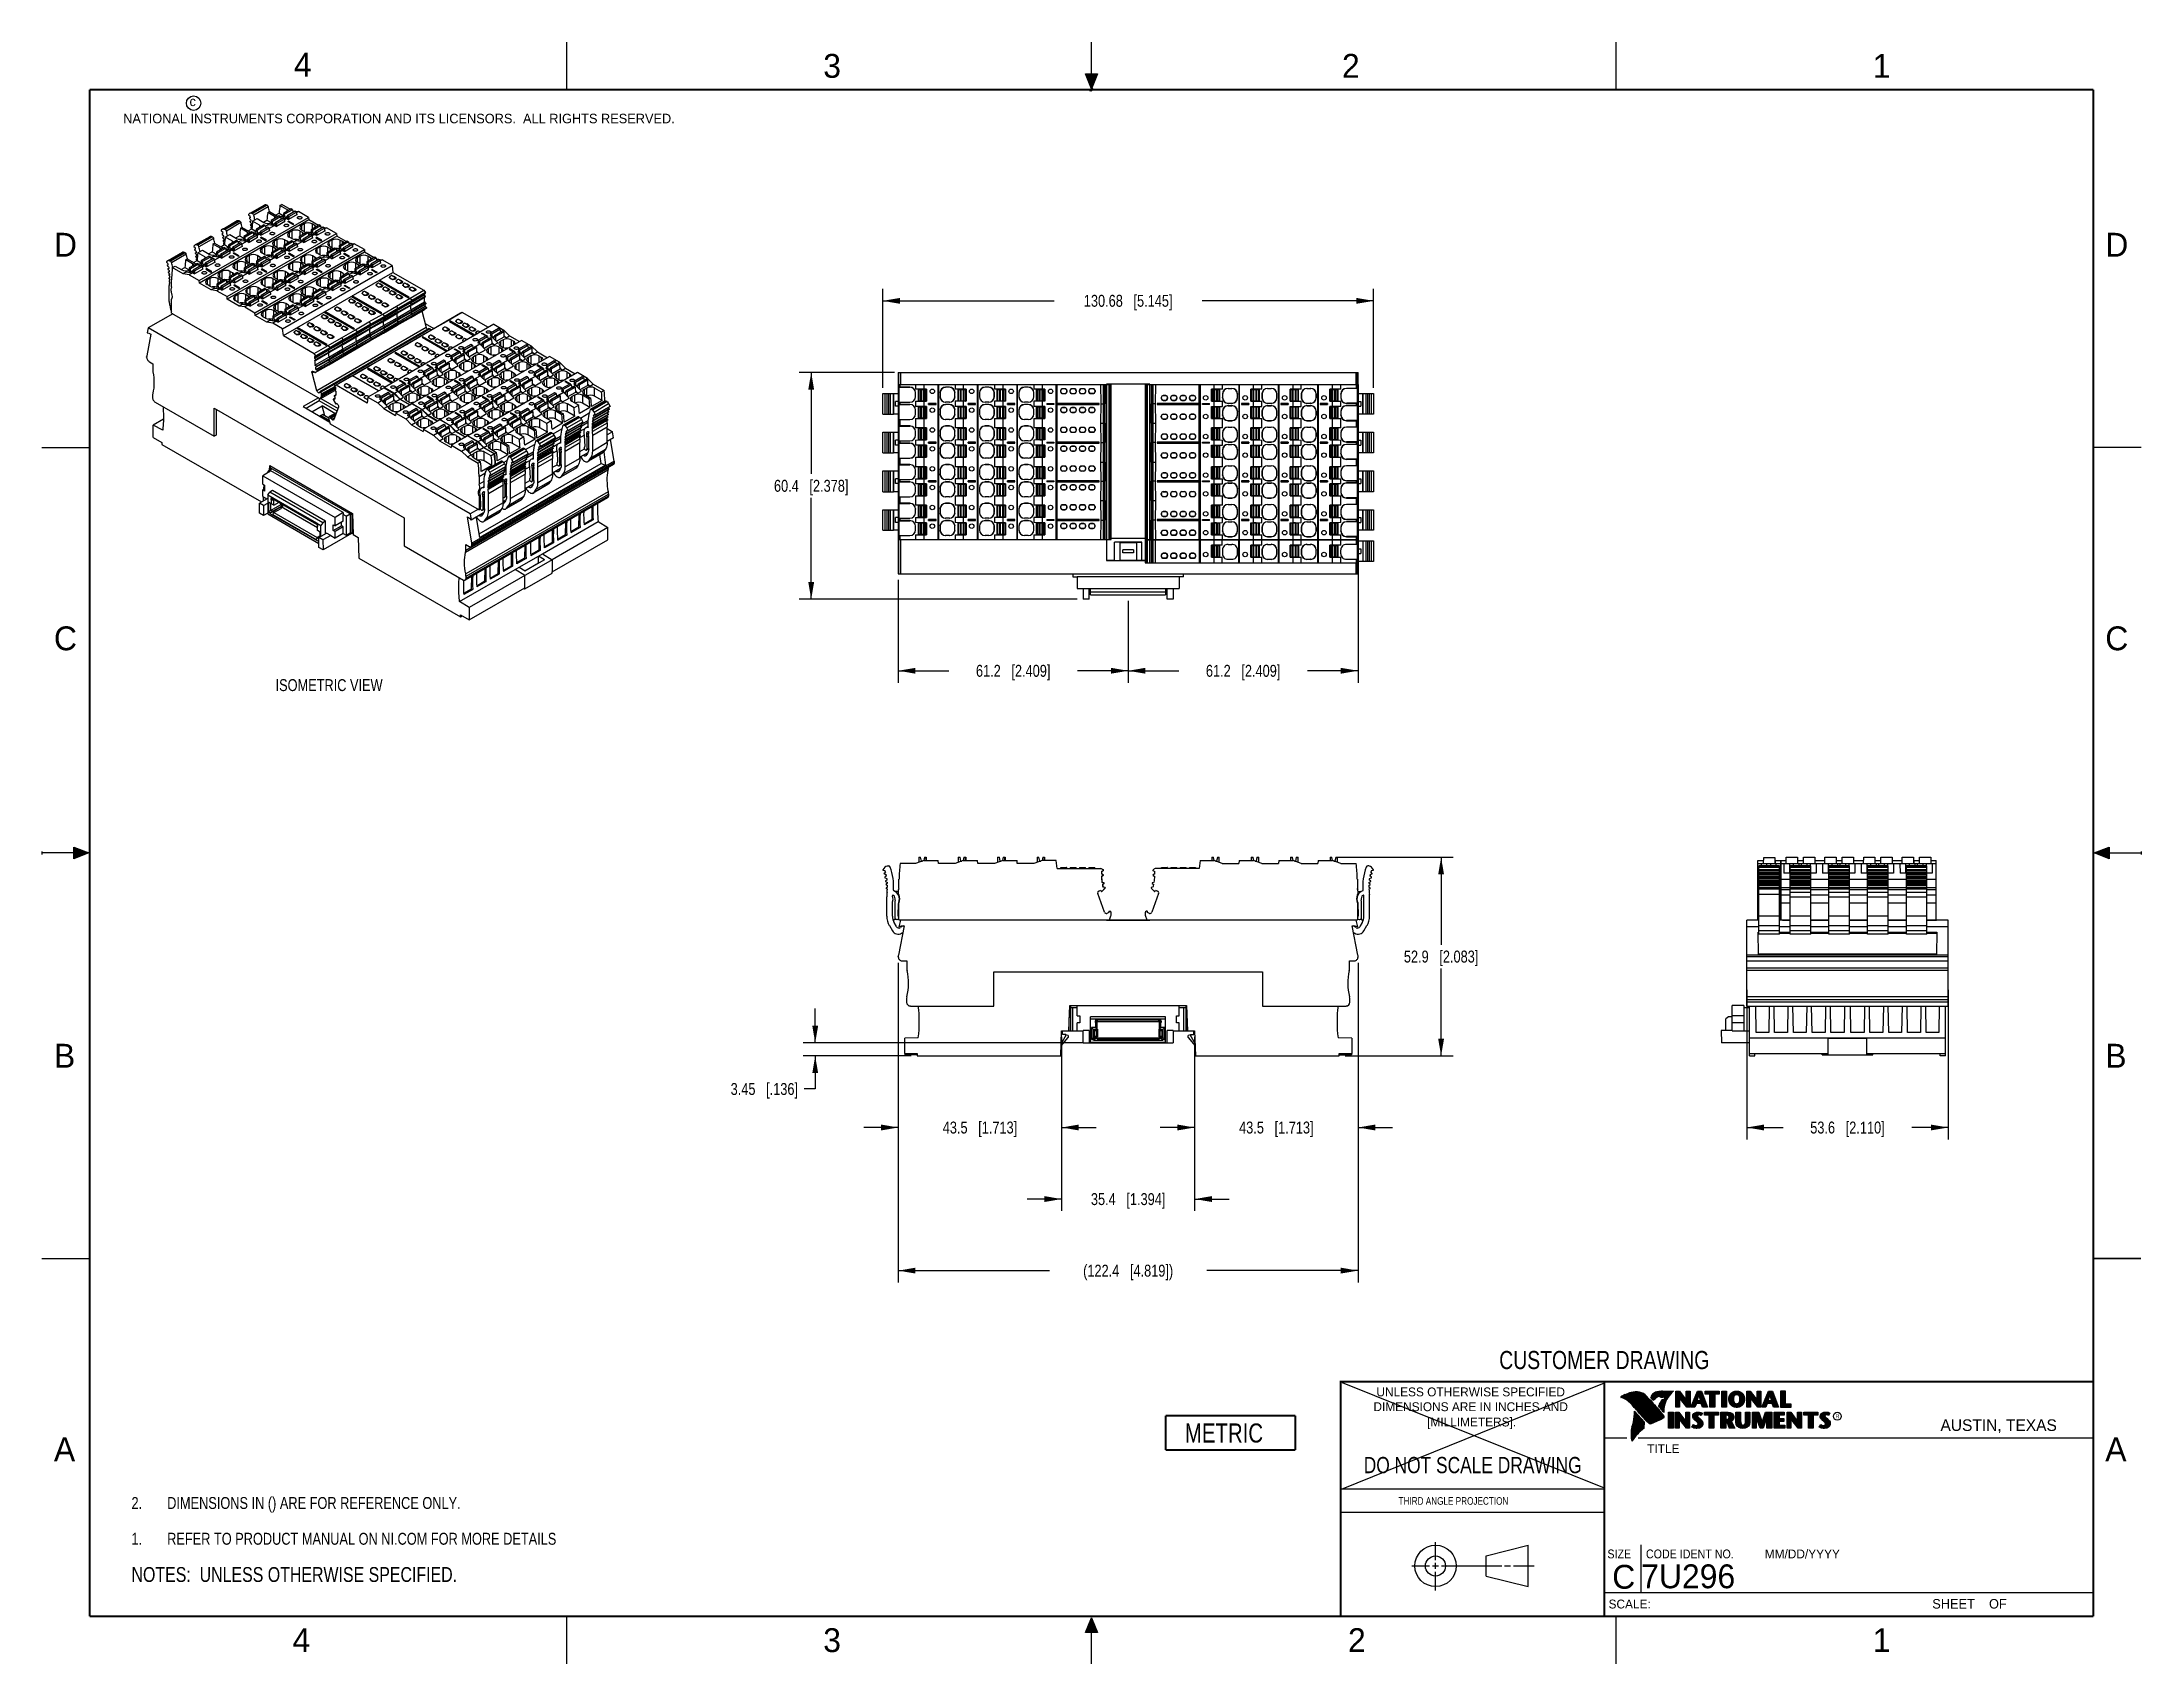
# Model space of a CAD drawing. Header units: inches. Extents: x 0 to 22, y 0 to 17.
import ezdxf

# ---------------------------------------------------------------- set-up
doc = ezdxf.new("R2010")
doc.units = ezdxf.units.IN
doc.header["$LTSCALE"] = 1.21
doc.header["$MEASUREMENT"] = 0
doc.layers.get('0').update_dxf_attribs({"linetype": 'CONTINUOUS'})
doc.layers.add('DETAIL', color=7, linetype='CONTINUOUS')
doc.layers.add('DIMENSIONS', color=7, linetype='CONTINUOUS')
doc.styles.get("Standard").update_dxf_attribs({"font": 'txt', "width": 0.8})
doc.styles.add('TEXTSTYLE_2', font='txt')
doc.styles.add('TEXTSTYLE_3', font='txt', dxfattribs={"width": 0.9})
doc.dimstyles.new('DIMSTYLE_1', dxfattribs={"dimtxt": 0.125, "dimasz": 0.18, "dimexe": 0.125, "dimexo": 0.0625, "dimgap": 0.0625, "dimtad": 0, "dimtih": 1, "dimtoh": 1, "dimdsep": 46, "dimtxsty": 'STANDARD', "dimblk": '_FILLED', "dimblk1": '_FILLED', "dimblk2": '_FILLED', "dimcen": 0.09, "dimadec": 0, "dimazin": 0, "dimtp": 0.02, "dimtm": 0.02, "dimtfac": 1, "dimtofl": 0, "dimtmove": 0, "dimatfit": 3, "dimldrblk": '_FILLED', "dimfxl": 1, "dimtolj": 1, "dimarcsym": 0})

msp = doc.modelspace()

# ---------------------------------------------------------------- texts
at = {"color": 2, "linetype": 'CONTINUOUS', "line_spacing_factor": 0.9}
for s, insert, char_height, width, attachment_point, style in [('4', (2.64, 16.887), 0.25, 0.25, 1, 'TEXTSTYLE_2'), ('3', (8.188, 16.875), 0.25, 0.25, 1, 'TEXTSTYLE_2'), ('2', (13.625, 16.875), 0.25, 0.25, 1, 'TEXTSTYLE_2'), ('1', (19.188, 16.875), 0.25, 0.25, 1, 'TEXTSTYLE_2'), ('c', (1.546, 16.428), 0.1, 0.1, 1, 'TEXTSTYLE_2'), ('NATIONAL INSTRUMENTS CORPORATION AND ITS LICENSORS.  ALL RIGHTS RESERVED.', (0.851, 16.248), 0.1, 7.3, 1, 'TEXTSTYLE_2'), ('D', (0.125, 15), 0.25, 0.25, 1, 'TEXTSTYLE_2'), ('D', (21.625, 15), 0.25, 0.25, 1, 'TEXTSTYLE_2'), ('C', (0.125, 10.875), 0.25, 0.25, 1, 'TEXTSTYLE_2'), ('C', (21.625, 10.875), 0.25, 0.25, 1, 'TEXTSTYLE_2'), ('B', (0.125, 6.5), 0.25, 0.25, 1, 'TEXTSTYLE_2'), ('B', (21.625, 6.5), 0.25, 0.25, 1, 'TEXTSTYLE_2'), ('UNLESS OTHERWISE SPECIFIED', (14.974, 2.898), 0.093, 2.418, 2, 'TEXTSTYLE_2'), ('DIMENSIONS ARE IN INCHES AND', (14.974, 2.743), 0.093, 2.604, 2, 'TEXTSTYLE_2'), ('[MILLIMETERS].', (14.984, 2.583), 0.093, 1.302, 2, 'TEXTSTYLE_2'), ('R', (18.797, 2.617), 0.0418, 0.04175, 1, 'TEXTSTYLE_2'), ('AUSTIN, TEXAS', (19.898, 2.564), 0.12158, 1.58049, 1, 'TEXTSTYLE_2'), ('A', (0.125, 2.375), 0.25, 0.25, 1, 'TEXTSTYLE_2'), ('TITLE', (16.824, 2.303), 0.093, 0.465, 1, 'TEXTSTYLE_2'), ('A', (21.625, 2.375), 0.25, 0.25, 1, 'TEXTSTYLE_2'), ('SIZE', (16.407, 1.2), 0.093, 0.3348, 1, 'TEXTSTYLE_3'), ('CODE IDENT NO.', (16.811, 1.2), 0.093, 1.1718, 1, 'TEXTSTYLE_3'), ('MM/DD/YYYY', (18.056, 1.2), 0.093, 0.93, 1, 'TEXTSTYLE_2'), ('SCALE:', (16.419, 0.675), 0.093, 0.558, 1, 'TEXTSTYLE_2'), ('SHEET    OF', (19.812, 0.681), 0.1, 1.1, 1, 'TEXTSTYLE_2'), ('4', (2.625, 0.375), 0.25, 0.25, 1, 'TEXTSTYLE_2'), ('3', (8.188, 0.375), 0.25, 0.25, 1, 'TEXTSTYLE_2'), ('2', (13.688, 0.375), 0.25, 0.25, 1, 'TEXTSTYLE_2'), ('1', (19.188, 0.375), 0.25, 0.25, 1, 'TEXTSTYLE_2')]:
    msp.add_mtext(s, dxfattribs=dict(at, insert=insert, char_height=char_height, width=width, attachment_point=attachment_point, style=style))
at = {"color": 7, "linetype": 'CONTINUOUS', "attachment_point": 2, "line_spacing_factor": 0.9}
for s, insert, char_height, width in [('CUSTOMER DRAWING', (16.374, 3.281), 0.19, 2.432), ('DO NOT SCALE DRAWING', (14.995, 2.17), 0.17, 2.72)]:
    msp.add_mtext(s, dxfattribs=dict(at, insert=insert, char_height=char_height, width=width))
at = {"color": 2, "linetype": 'CONTINUOUS', "insert": (14.218, 1.749), "char_height": 0.08, "width": 1.408, "attachment_point": 1, "line_spacing_factor": 0.9}
msp.add_mtext('THIRD ANGLE PROJECTION', dxfattribs=at)
at = {"color": 7, "linetype": 'CONTINUOUS', "char_height": 0.25, "line_spacing_factor": 0.9, "style": 'TEXTSTYLE_2'}
for s, insert, width, attachment_point in [('C', (16.578, 1.039), 0.25, 2), ('7U296', (16.761, 1.044), 1.25, 1)]:
    msp.add_mtext(s, dxfattribs=dict(at, insert=insert, width=width, attachment_point=attachment_point))
at = {"layer": 'DETAIL', "color": 2, "linetype": 'CONTINUOUS', "insert": (2.448, 10.322), "char_height": 0.125, "width": 1.4, "attachment_point": 1, "line_spacing_factor": 0.9}
msp.add_mtext('ISOMETRIC VIEW', dxfattribs=at)

# ---------------------------------------------------------------- blocks, each defined once
blk = doc.blocks.new('CUSTOM_NOTE_BL0', base_point=(3.625, 1.312))
at = {"color": 2, "linetype": 'CONTINUOUS', "width": 0.8}
for s, p in [('1.', (0.938, 1.25)), ('REFER TO PRODUCT MANUAL ON NI.COM FOR MORE DETAILS', (1.312, 1.25))]:
    blk.add_text(s, height=0.125, dxfattribs=at).set_placement(p)
blk = doc.blocks.new('_FILLED')
at = {"color": 0, "linetype": 'BYBLOCK'}
blk.add_solid([(0, 0), (-1, 0.17), (-1, -0.17)], dxfattribs=at)
blk = doc.blocks.new('*D0')
at = {"layer": 'DIMENSIONS', "color": 2, "linetype": 'CONTINUOUS'}
for p, q in [((8.934, 13.537), (7.937, 13.537)), ((8.062, 13.537), (8.062, 12.473)), ((8.062, 11.159), (8.062, 12.223)), ((10.85, 11.159), (7.937, 11.159))]:
    blk.add_line(p, q, dxfattribs=at)
at = {"layer": 'DIMENSIONS', "color": 2, "linetype": 'CONTINUOUS', "xscale": 0.18, "yscale": 0.18, "zscale": 0.18}
for p, rotation in [((8.062, 13.537), 90), ((8.062, 11.159), 270.000000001)]:
    blk.add_blockref('_FILLED', p, dxfattribs=dict(at, rotation=rotation))
at = {"layer": 'DIMENSIONS', "color": 2, "linetype": 'CONTINUOUS', "insert": (8.062, 12.411), "char_height": 0.125, "width": 1.225, "attachment_point": 2, "line_spacing_factor": 0.9}
blk.add_mtext('60.4{\\Ftxt.shx;\\W1.000000;\\H0.125000; }[2.378]', dxfattribs=at)
blk = doc.blocks.new('*D1')
at = {"layer": 'DIMENSIONS', "color": 2, "linetype": 'CONTINUOUS'}
for p, q in [((8.812, 13.377), (8.812, 14.412)), ((13.957, 13.377), (13.957, 14.412)), ((8.812, 14.287), (10.609, 14.287)), ((13.957, 14.287), (12.159, 14.287))]:
    blk.add_line(p, q, dxfattribs=at)
at = {"layer": 'DIMENSIONS', "color": 2, "linetype": 'CONTINUOUS', "xscale": 0.18, "yscale": 0.18, "zscale": 0.18}
for p, rotation in [((8.812, 14.287), 180), ((13.957, 14.287), 359.9999999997)]:
    blk.add_blockref('_FILLED', p, dxfattribs=dict(at, rotation=rotation))
at = {"layer": 'DIMENSIONS', "color": 2, "linetype": 'CONTINUOUS', "insert": (11.384, 14.35), "char_height": 0.125, "width": 1.425, "attachment_point": 2, "line_spacing_factor": 0.9}
blk.add_mtext('130.68{\\Ftxt.shx;\\W1.000000;\\H0.125000; }[5.145]', dxfattribs=at)
blk = doc.blocks.new('*D2')
at = {"layer": 'DIMENSIONS', "color": 2, "linetype": 'CONTINUOUS'}
for p, q in [((8.975, 11.364), (8.975, 10.285)), ((11.384, 11.144), (11.384, 10.285)), ((8.975, 10.41), (9.504, 10.41)), ((11.384, 10.41), (10.854, 10.41))]:
    blk.add_line(p, q, dxfattribs=at)
at = {"layer": 'DIMENSIONS', "color": 2, "linetype": 'CONTINUOUS', "xscale": 0.18, "yscale": 0.18, "zscale": 0.18, "rotation": 180}
blk.add_blockref('_FILLED', (8.975, 10.41), dxfattribs=at)
at = {"layer": 'DIMENSIONS', "color": 2, "linetype": 'CONTINUOUS', "xscale": 0.18, "yscale": 0.18, "zscale": 0.18}
blk.add_blockref('_FILLED', (11.384, 10.41), dxfattribs=at)
at = {"layer": 'DIMENSIONS', "color": 2, "linetype": 'CONTINUOUS', "insert": (10.179, 10.472), "char_height": 0.125, "width": 1.225, "attachment_point": 2, "line_spacing_factor": 0.9}
blk.add_mtext('61.2{\\Ftxt.shx;\\W1.000000;\\H0.125000; }[2.409]', dxfattribs=at)
blk = doc.blocks.new('*D3')
at = {"layer": 'DIMENSIONS', "color": 2, "linetype": 'CONTINUOUS'}
for p, q in [((13.793, 12.42), (13.793, 10.285)), ((11.384, 11.144), (11.384, 10.285)), ((11.384, 10.41), (11.914, 10.41)), ((13.793, 10.41), (13.264, 10.41))]:
    blk.add_line(p, q, dxfattribs=at)
at = {"layer": 'DIMENSIONS', "color": 2, "linetype": 'CONTINUOUS', "xscale": 0.18, "yscale": 0.18, "zscale": 0.18, "rotation": 180}
blk.add_blockref('_FILLED', (11.384, 10.41), dxfattribs=at)
at = {"layer": 'DIMENSIONS', "color": 2, "linetype": 'CONTINUOUS', "xscale": 0.18, "yscale": 0.18, "zscale": 0.18}
blk.add_blockref('_FILLED', (13.793, 10.41), dxfattribs=at)
at = {"layer": 'DIMENSIONS', "color": 2, "linetype": 'CONTINUOUS', "insert": (12.589, 10.472), "char_height": 0.125, "width": 1.225, "attachment_point": 2, "line_spacing_factor": 0.9}
blk.add_mtext('61.2{\\Ftxt.shx;\\W1.000000;\\H0.125000; }[2.409]', dxfattribs=at)
blk = doc.blocks.new('*D4')
at = {"layer": 'DIMENSIONS', "color": 2, "linetype": 'CONTINUOUS'}
for p, q in [((17.868, 7.067), (17.868, 5.498)), ((19.978, 7.067), (19.978, 5.498)), ((17.868, 5.623), (18.248, 5.623)), ((19.978, 5.623), (19.598, 5.623))]:
    blk.add_line(p, q, dxfattribs=at)
at = {"layer": 'DIMENSIONS', "color": 2, "linetype": 'CONTINUOUS', "xscale": 0.18, "yscale": 0.18, "zscale": 0.18, "rotation": 180}
blk.add_blockref('_FILLED', (17.868, 5.623), dxfattribs=at)
at = {"layer": 'DIMENSIONS', "color": 2, "linetype": 'CONTINUOUS', "xscale": 0.18, "yscale": 0.18, "zscale": 0.18}
blk.add_blockref('_FILLED', (19.978, 5.623), dxfattribs=at)
at = {"layer": 'DIMENSIONS', "color": 2, "linetype": 'CONTINUOUS', "insert": (18.923, 5.685), "char_height": 0.125, "width": 1.225, "attachment_point": 2, "line_spacing_factor": 0.9}
blk.add_mtext('53.6{\\Ftxt.shx;\\W1.000000;\\H0.125000; }[2.110]', dxfattribs=at)
blk = doc.blocks.new('*D5')
at = {"layer": 'DIMENSIONS', "color": 2, "linetype": 'CONTINUOUS'}
for p, q in [((13.583, 8.455), (14.789, 8.455)), ((14.664, 8.455), (14.664, 7.539)), ((14.664, 6.373), (14.664, 7.289)), ((13.659, 6.373), (14.789, 6.373))]:
    blk.add_line(p, q, dxfattribs=at)
at = {"layer": 'DIMENSIONS', "color": 2, "linetype": 'CONTINUOUS', "xscale": 0.18, "yscale": 0.18, "zscale": 0.18}
for p, rotation in [((14.664, 8.455), 90.0000000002), ((14.664, 6.373), 270)]:
    blk.add_blockref('_FILLED', p, dxfattribs=dict(at, rotation=rotation))
at = {"layer": 'DIMENSIONS', "color": 2, "linetype": 'CONTINUOUS', "insert": (14.664, 7.477), "char_height": 0.125, "width": 1.225, "attachment_point": 2, "line_spacing_factor": 0.9}
blk.add_mtext('52.9{\\Ftxt.shx;\\W1.000000;\\H0.125000; }[2.083]', dxfattribs=at)
blk = doc.blocks.new('*D6')
at = {"layer": 'DIMENSIONS', "color": 2, "linetype": 'CONTINUOUS'}
for p, q in [((8.975, 7.348), (8.975, 3.998)), ((13.793, 7.348), (13.793, 3.998)), ((8.975, 4.123), (10.559, 4.123)), ((13.793, 4.123), (12.209, 4.123))]:
    blk.add_line(p, q, dxfattribs=at)
at = {"layer": 'DIMENSIONS', "color": 2, "linetype": 'CONTINUOUS', "xscale": 0.18, "yscale": 0.18, "zscale": 0.18}
for p, rotation in [((8.975, 4.123), 180), ((13.793, 4.123), 3e-10)]:
    blk.add_blockref('_FILLED', p, dxfattribs=dict(at, rotation=rotation))
at = {"layer": 'DIMENSIONS', "color": 2, "linetype": 'CONTINUOUS', "insert": (11.384, 4.185), "char_height": 0.125, "width": 1.525, "attachment_point": 2, "line_spacing_factor": 0.9}
blk.add_mtext('(122.4{\\Ftxt.shx;\\W1.000000;\\H0.125000; }[4.819])', dxfattribs=at)
blk = doc.blocks.new('*D7')
at = {"layer": 'DIMENSIONS', "color": 2, "linetype": 'CONTINUOUS'}
for p, q in [((8.975, 7.348), (8.975, 5.498)), ((10.687, 6.574), (10.687, 5.498)), ((8.975, 5.623), (8.615, 5.623)), ((10.687, 5.623), (11.047, 5.623))]:
    blk.add_line(p, q, dxfattribs=at)
at = {"layer": 'DIMENSIONS', "color": 2, "linetype": 'CONTINUOUS', "xscale": 0.18, "yscale": 0.18, "zscale": 0.18}
blk.add_blockref('_FILLED', (8.975, 5.623), dxfattribs=at)
at = {"layer": 'DIMENSIONS', "color": 2, "linetype": 'CONTINUOUS', "xscale": 0.18, "yscale": 0.18, "zscale": 0.18, "rotation": 180}
blk.add_blockref('_FILLED', (10.687, 5.623), dxfattribs=at)
at = {"layer": 'DIMENSIONS', "color": 2, "linetype": 'CONTINUOUS', "insert": (9.831, 5.685), "char_height": 0.125, "width": 1.225, "attachment_point": 2, "line_spacing_factor": 0.9}
blk.add_mtext('43.5{\\Ftxt.shx;\\W1.000000;\\H0.125000; }[1.713]', dxfattribs=at)
blk = doc.blocks.new('*D8')
at = {"layer": 'DIMENSIONS', "color": 2, "linetype": 'CONTINUOUS'}
for p, q in [((10.687, 6.574), (10.687, 4.748)), ((12.081, 6.574), (12.081, 4.748)), ((10.687, 4.873), (10.327, 4.873)), ((12.081, 4.873), (12.441, 4.873))]:
    blk.add_line(p, q, dxfattribs=at)
at = {"layer": 'DIMENSIONS', "color": 2, "linetype": 'CONTINUOUS', "xscale": 0.18, "yscale": 0.18, "zscale": 0.18}
blk.add_blockref('_FILLED', (10.687, 4.873), dxfattribs=at)
at = {"layer": 'DIMENSIONS', "color": 2, "linetype": 'CONTINUOUS', "xscale": 0.18, "yscale": 0.18, "zscale": 0.18, "rotation": 180}
blk.add_blockref('_FILLED', (12.081, 4.873), dxfattribs=at)
at = {"layer": 'DIMENSIONS', "color": 2, "linetype": 'CONTINUOUS', "insert": (11.384, 4.935), "char_height": 0.125, "width": 1.225, "attachment_point": 2, "line_spacing_factor": 0.9}
blk.add_mtext('35.4{\\Ftxt.shx;\\W1.000000;\\H0.125000; }[1.394]', dxfattribs=at)
blk = doc.blocks.new('*D9')
at = {"layer": 'DIMENSIONS', "color": 2, "linetype": 'CONTINUOUS'}
for p, q in [((13.793, 7.348), (13.793, 5.498)), ((12.081, 6.574), (12.081, 5.498)), ((12.081, 5.623), (11.721, 5.623)), ((13.793, 5.623), (14.153, 5.623))]:
    blk.add_line(p, q, dxfattribs=at)
at = {"layer": 'DIMENSIONS', "color": 2, "linetype": 'CONTINUOUS', "xscale": 0.18, "yscale": 0.18, "zscale": 0.18}
for p, rotation in [((12.081, 5.623), 1e-10), ((13.793, 5.623), 180.0000000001)]:
    blk.add_blockref('_FILLED', p, dxfattribs=dict(at, rotation=rotation))
at = {"layer": 'DIMENSIONS', "color": 2, "linetype": 'CONTINUOUS', "insert": (12.937, 5.685), "char_height": 0.125, "width": 1.225, "attachment_point": 2, "line_spacing_factor": 0.9}
blk.add_mtext('43.5{\\Ftxt.shx;\\W1.000000;\\H0.125000; }[1.713]', dxfattribs=at)
blk = doc.blocks.new('*D10')
at = {"layer": 'DIMENSIONS', "color": 2, "linetype": 'CONTINUOUS'}
for p, q in [((8.104, 6.509), (8.104, 6.869)), ((10.911, 6.509), (7.979, 6.509)), ((9.109, 6.373), (7.979, 6.373)), ((8.104, 6.373), (8.104, 6.027)), ((8.104, 6.027), (7.987, 6.027))]:
    blk.add_line(p, q, dxfattribs=at)
at = {"layer": 'DIMENSIONS', "color": 2, "linetype": 'CONTINUOUS', "xscale": 0.18, "yscale": 0.18, "zscale": 0.18}
for p, rotation in [((8.104, 6.509), 270.0000000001), ((8.104, 6.373), 90.0000000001)]:
    blk.add_blockref('_FILLED', p, dxfattribs=dict(at, rotation=rotation))
at = {"layer": 'DIMENSIONS', "color": 2, "linetype": 'CONTINUOUS', "insert": (7.924, 6.089), "char_height": 0.125, "width": 1.125, "attachment_point": 3, "line_spacing_factor": 0.9}
blk.add_mtext('3.45{\\Ftxt.shx;\\W1.000000;\\H0.125000; }[.136]', dxfattribs=at)
blk = doc.blocks.new('NOTES_HEADER_BL1', base_point=(3.1215, 0.9375))
at = {"layer": 'DETAIL', "color": 2, "linetype": 'CONTINUOUS', "width": 0.8}
blk.add_text('NOTES:  UNLESS OTHERWISE SPECIFIED.', height=0.156, dxfattribs=at).set_placement((0.9375, 0.8595))
blk = doc.blocks.new('METRIC_BL2', base_point=(12.457, 2.422))
at = {"layer": 'DETAIL', "color": 7, "linetype": 'CONTINUOUS', "const_width": 0.02}
for points in [[(11.777, 2.602), (13.137, 2.602)], [(11.777, 2.602), (11.777, 2.242)], [(13.137, 2.602), (13.137, 2.242)], [(11.777, 2.242), (13.137, 2.242)]]:
    blk.add_lwpolyline(points, dxfattribs=at)
at = {"layer": 'DETAIL', "color": 2, "linetype": 'CONTINUOUS', "width": 0.8}
blk.add_text('METRIC', height=0.2, dxfattribs=at).set_placement((11.978, 2.321))
blk = doc.blocks.new('DIMS_REF_BL3', base_point=(3.125, 1.687))
at = {"layer": 'DETAIL', "color": 2, "linetype": 'CONTINUOUS', "width": 0.8}
for s, p in [('2.', (0.938, 1.625)), ('DIMENSIONS IN () ARE FOR REFERENCE ONLY.', (1.312, 1.625))]:
    blk.add_text(s, height=0.125, dxfattribs=at).set_placement(p)

# ---------------------------------------------------------------- dimensions: what is measured, and where the dimension line sits
at = {"layer": 'DIMENSIONS', "color": 2, "linetype": 'CONTINUOUS'}
for base, p1, p2, picture, middle in [((13.95654, 14.28724), (8.81153, 13.31479), (13.95654, 13.31479), '*D1', (11.38404, 14.28724)), ((13.793, 10.41), (11.384, 11.207), (13.793, 12.482), '*D3', (12.589, 10.41)), ((11.384, 10.41), (8.975, 11.427), (11.384, 11.207), '*D2', (10.179, 10.41)), ((10.687, 5.623), (8.975, 7.41), (10.687, 6.637), '*D7', (9.831, 5.623)), ((12.081, 4.873), (10.687, 6.637), (12.081, 6.637), '*D8', (11.384, 4.873))]:
    dim = msp.add_linear_dim(base=base, p1=p1, p2=p2, dimstyle='DIMSTYLE_1', dxfattribs=at)
    dim.commit()
    dim.dimension.update_dxf_attribs({"geometry": picture, "text_midpoint": middle, "dimtype": 160})
for base, p1, p2, angle, picture, middle in [((8.062, 11.159), (8.997, 13.537), (10.912, 11.159), 270, '*D0', (8.062, 12.348)), ((14.664, 8.455), (13.597, 6.373), (13.52, 8.455), 90, '*D5', (14.664, 7.414)), ((12.081, 5.623), (13.793, 7.41), (12.081, 6.637), 180, '*D9', (12.937, 5.623)), ((17.868, 5.623), (19.978, 7.13), (17.868, 7.13), 180, '*D4', (18.923, 5.623)), ((8.104, 6.509), (9.171, 6.373), (10.974, 6.509), 90, '*D10', (7.362, 6.027))]:
    dim = msp.add_linear_dim(base=base, p1=p1, p2=p2, angle=angle, dimstyle='DIMSTYLE_1', dxfattribs=at)
    dim.commit()
    dim.dimension.update_dxf_attribs({"geometry": picture, "text_midpoint": middle, "dimtype": 160})
dim = msp.add_linear_dim(base=(13.793, 4.123), p1=(8.975, 7.41), p2=(13.793, 7.41), text='(<>)', dimstyle='DIMSTYLE_1', dxfattribs=at)
dim.commit()
dim.dimension.update_dxf_attribs({"geometry": '*D6', "text_midpoint": (11.384, 4.123), "dimtype": 160})

# ---------------------------------------------------------------- hatches: boundary and pattern name
at = {"linetype": 'CONTINUOUS'}
for points in [[(11, 16.51), (10.938, 16.666), (11.062, 16.666)], [(0.334, 8.562), (0.49, 8.5), (0.334, 8.438)], [(21.666, 8.562), (21.666, 8.438), (21.51, 8.5)], [(10.938, 0.329), (11, 0.485), (11.062, 0.329)]]:
    msp.add_hatch(color=2, dxfattribs=at).paths.add_polyline_path(points)

# ---------------------------------------------------------------- linework, layer by layer
at = {"color": 2, "linetype": 'CONTINUOUS'}
for p, q in [((5.5, 16.5), (5.5, 17)), ((11, 16.485), (11, 17)), ((16.5, 16.5), (16.5, 17)), ((11, 16.51), (10.938, 16.666)), ((10.938, 16.666), (11.062, 16.666)), ((11.015, 16.515), (10.985, 16.485)), ((10.985, 16.485), (11, 16.515)), ((11.062, 16.666), (11, 16.51)), ((11, 16.485), (11.015, 16.515)), ((0, 12.75), (0.5, 12.75)), ((22, 12.75), (21.5, 12.75)), ((0, 8.515), (0, 8.485)), ((0.49, 8.5), (0, 8.5)), ((0.334, 8.438), (0.334, 8.562)), ((0.334, 8.562), (0.49, 8.5)), ((0.49, 8.5), (0.334, 8.438)), ((21.51, 8.5), (21.666, 8.562)), ((21.51, 8.5), (22, 8.5)), ((21.666, 8.438), (21.51, 8.5)), ((21.666, 8.562), (21.666, 8.438)), ((22, 8.515), (22, 8.485)), ((0, 4.25), (0.5, 4.25)), ((16.375, 2.96), (21.5, 2.96)), ((16.558, 2.796), (16.558, 2.799)), ((16.565, 2.794), (16.565, 2.803)), ((16.571, 2.791), (16.571, 2.808)), ((16.578, 2.788), (16.578, 2.812)), ((16.585, 2.785), (16.585, 2.815)), ((16.592, 2.781), (16.592, 2.819)), ((16.599, 2.778), (16.599, 2.822)), ((16.606, 2.774), (16.606, 2.825)), ((16.612, 2.77), (16.612, 2.828)), ((16.619, 2.765), (16.619, 2.83)), ((16.626, 2.76), (16.626, 2.832)), ((16.633, 2.755), (16.633, 2.835)), ((16.64, 2.749), (16.64, 2.837)), ((16.647, 2.743), (16.647, 2.839)), ((16.653, 2.737), (16.653, 2.84)), ((16.66, 2.729), (16.66, 2.842)), ((16.667, 2.722), (16.667, 2.844)), ((16.674, 2.715), (16.674, 2.845)), ((16.681, 2.707), (16.681, 2.846)), ((16.687, 2.699), (16.687, 2.847)), ((16.794, 2.533), (16.692, 2.649)), ((16.694, 2.692), (16.694, 2.847)), ((16.701, 2.684), (16.701, 2.847)), ((16.708, 2.676), (16.708, 2.847)), ((16.715, 2.669), (16.715, 2.847)), ((16.722, 2.661), (16.722, 2.846)), ((16.728, 2.653), (16.728, 2.846)), ((16.735, 2.645), (16.735, 2.844)), ((16.742, 2.637), (16.742, 2.843)), ((16.749, 2.629), (16.749, 2.842)), ((16.756, 2.62), (16.756, 2.84)), ((16.763, 2.612), (16.763, 2.838)), ((16.769, 2.605), (16.769, 2.835)), ((16.776, 2.597), (16.776, 2.832)), ((16.783, 2.589), (16.783, 2.828)), ((16.79, 2.581), (16.79, 2.824)), ((16.797, 2.574), (16.797, 2.819)), ((16.804, 2.567), (16.804, 2.814)), ((16.81, 2.559), (16.81, 2.807)), ((16.817, 2.552), (16.817, 2.8)), ((16.824, 2.545), (16.824, 2.792)), ((16.831, 2.538), (16.831, 2.785)), ((16.838, 2.531), (16.838, 2.778)), ((16.844, 2.526), (16.844, 2.771)), ((16.851, 2.523), (16.851, 2.764)), ((16.858, 2.522), (16.858, 2.757)), ((16.886, 2.766), (16.863, 2.794)), ((16.865, 2.524), (16.865, 2.749)), ((16.888, 2.772), (16.868, 2.795)), ((16.872, 2.791), (16.872, 2.809)), ((16.872, 2.527), (16.872, 2.742)), ((16.879, 2.783), (16.879, 2.821)), ((16.879, 2.53), (16.879, 2.735)), ((16.885, 2.775), (16.885, 2.828)), ((16.885, 2.533), (16.885, 2.727)), ((16.892, 2.775), (16.892, 2.833)), ((16.892, 2.536), (16.892, 2.719)), ((16.899, 2.779), (16.899, 2.837)), ((16.899, 2.539), (16.899, 2.71)), ((16.906, 2.784), (16.906, 2.841)), ((16.906, 2.542), (16.906, 2.702)), ((16.913, 2.79), (16.913, 2.844)), ((16.913, 2.545), (16.913, 2.694)), ((16.92, 2.797), (16.92, 2.846)), ((16.92, 2.548), (16.92, 2.686)), ((16.926, 2.802), (16.926, 2.848)), ((16.926, 2.551), (16.926, 2.677)), ((16.933, 2.805), (16.933, 2.849)), ((16.933, 2.554), (16.933, 2.669)), ((16.94, 2.808), (16.94, 2.85)), ((16.94, 2.557), (16.94, 2.661)), ((16.962, 2.68), (16.943, 2.7)), ((16.947, 2.808), (16.947, 2.851)), ((16.947, 2.561), (16.947, 2.653)), ((16.965, 2.683), (16.949, 2.701)), ((16.954, 2.807), (16.954, 2.852)), ((16.954, 2.696), (16.954, 2.711)), ((16.954, 2.564), (16.954, 2.644)), ((16.961, 2.805), (16.961, 2.852)), ((16.961, 2.688), (16.961, 2.727)), ((16.967, 2.803), (16.967, 2.853)), ((16.967, 2.68), (16.967, 2.744)), ((16.974, 2.803), (16.974, 2.854)), ((16.974, 2.672), (16.974, 2.757)), ((16.981, 2.802), (16.981, 2.854)), ((16.981, 2.664), (16.981, 2.763)), ((16.984, 2.859), (17.1, 2.861)), ((16.984, 2.854), (17.087, 2.856)), ((16.988, 2.802), (16.988, 2.854)), ((16.988, 2.656), (16.988, 2.767)), ((16.995, 2.802), (16.995, 2.854)), ((16.995, 2.675), (16.995, 2.768)), ((16.999, 2.637), (16.995, 2.642)), ((17.002, 2.801), (17.002, 2.854)), ((17.002, 2.719), (17.002, 2.769)), ((17.008, 2.796), (17.008, 2.855)), ((17.008, 2.739), (17.008, 2.77)), ((17.015, 2.755), (17.015, 2.855)), ((17.022, 2.769), (17.022, 2.855)), ((17.029, 2.782), (17.029, 2.855)), ((17.036, 2.793), (17.036, 2.855)), ((17.042, 2.804), (17.042, 2.855)), ((17.049, 2.813), (17.049, 2.855)), ((17.056, 2.822), (17.056, 2.855)), ((17.063, 2.83), (17.063, 2.855)), ((17.07, 2.838), (17.07, 2.855)), ((17.077, 2.845), (17.077, 2.856)), ((17.124, 2.859), (17.161, 2.859)), ((17.124, 2.691), (17.124, 2.859)), ((17.164, 2.691), (17.124, 2.691)), ((17.129, 2.854), (17.158, 2.854)), ((17.129, 2.696), (17.129, 2.854)), ((17.159, 2.696), (17.129, 2.696)), ((17.138, 2.696), (17.138, 2.854)), ((17.145, 2.696), (17.145, 2.854)), ((17.151, 2.696), (17.151, 2.854)), ((17.158, 2.854), (17.238, 2.749)), ((17.159, 2.804), (17.158, 2.854)), ((17.242, 2.696), (17.159, 2.804)), ((17.159, 2.804), (17.159, 2.696)), ((17.161, 2.859), (17.233, 2.764)), ((17.239, 2.691), (17.164, 2.79)), ((17.164, 2.79), (17.164, 2.691)), ((17.165, 2.797), (17.165, 2.846)), ((17.171, 2.788), (17.171, 2.837)), ((17.178, 2.779), (17.178, 2.828)), ((17.185, 2.77), (17.185, 2.82)), ((17.191, 2.762), (17.191, 2.811)), ((17.198, 2.753), (17.198, 2.802)), ((17.205, 2.744), (17.205, 2.793)), ((17.211, 2.736), (17.211, 2.784)), ((17.218, 2.727), (17.218, 2.776)), ((17.225, 2.718), (17.225, 2.767)), ((17.232, 2.71), (17.232, 2.758)), ((17.233, 2.859), (17.273, 2.859)), ((17.233, 2.764), (17.233, 2.859)), ((17.238, 2.854), (17.268, 2.854)), ((17.238, 2.749), (17.238, 2.854)), ((17.238, 2.701), (17.238, 2.749)), ((17.273, 2.691), (17.239, 2.691)), ((17.268, 2.696), (17.242, 2.696)), ((17.245, 2.696), (17.245, 2.854)), ((17.252, 2.696), (17.252, 2.854)), ((17.258, 2.696), (17.258, 2.854)), ((17.265, 2.696), (17.265, 2.854)), ((17.268, 2.854), (17.268, 2.696)), ((17.273, 2.859), (17.273, 2.691)), ((17.283, 2.692), (17.352, 2.859)), ((17.323, 2.692), (17.283, 2.692)), ((17.29, 2.696), (17.355, 2.854)), ((17.319, 2.696), (17.29, 2.696)), ((17.298, 2.696), (17.298, 2.716)), ((17.305, 2.696), (17.305, 2.732)), ((17.312, 2.696), (17.312, 2.749)), ((17.318, 2.696), (17.318, 2.765)), ((17.336, 2.736), (17.319, 2.696)), ((17.339, 2.732), (17.323, 2.692)), ((17.325, 2.71), (17.325, 2.781)), ((17.332, 2.727), (17.332, 2.798)), ((17.394, 2.736), (17.336, 2.736)), ((17.338, 2.736), (17.338, 2.814)), ((17.39, 2.732), (17.339, 2.732)), ((17.341, 2.753), (17.362, 2.823)), ((17.389, 2.753), (17.341, 2.753)), ((17.345, 2.767), (17.345, 2.83)), ((17.345, 2.736), (17.345, 2.753)), ((17.347, 2.758), (17.366, 2.818)), ((17.383, 2.758), (17.347, 2.758)), ((17.352, 2.859), (17.394, 2.859)), ((17.352, 2.788), (17.352, 2.847)), ((17.352, 2.736), (17.352, 2.753)), ((17.355, 2.854), (17.39, 2.854)), ((17.358, 2.81), (17.358, 2.854)), ((17.358, 2.736), (17.358, 2.753)), ((17.362, 2.823), (17.37, 2.823)), ((17.365, 2.823), (17.365, 2.854)), ((17.365, 2.736), (17.365, 2.753)), ((17.366, 2.818), (17.366, 2.818)), ((17.366, 2.818), (17.383, 2.758)), ((17.37, 2.823), (17.389, 2.753)), ((17.372, 2.817), (17.372, 2.854)), ((17.372, 2.736), (17.372, 2.753)), ((17.378, 2.792), (17.378, 2.854)), ((17.378, 2.736), (17.378, 2.753)), ((17.385, 2.768), (17.385, 2.854)), ((17.385, 2.736), (17.385, 2.753)), ((17.39, 2.854), (17.45, 2.696)), ((17.404, 2.692), (17.39, 2.732)), ((17.392, 2.736), (17.392, 2.851)), ((17.394, 2.859), (17.457, 2.692)), ((17.407, 2.696), (17.394, 2.736)), ((17.398, 2.723), (17.398, 2.833)), ((17.457, 2.692), (17.404, 2.692)), ((17.405, 2.703), (17.405, 2.816)), ((17.45, 2.696), (17.407, 2.696)), ((17.412, 2.696), (17.412, 2.798)), ((17.418, 2.696), (17.418, 2.781)), ((17.425, 2.696), (17.425, 2.763)), ((17.432, 2.696), (17.432, 2.745)), ((17.433, 2.859), (17.58, 2.859)), ((17.433, 2.828), (17.433, 2.859)), ((17.481, 2.828), (17.433, 2.828)), ((17.438, 2.854), (17.575, 2.854)), ((17.438, 2.833), (17.438, 2.854)), ((17.486, 2.833), (17.438, 2.833)), ((17.438, 2.696), (17.438, 2.728)), ((17.445, 2.833), (17.445, 2.854)), ((17.445, 2.696), (17.445, 2.71)), ((17.452, 2.833), (17.452, 2.854)), ((17.458, 2.833), (17.458, 2.854)), ((17.465, 2.833), (17.465, 2.854)), ((17.472, 2.833), (17.472, 2.854)), ((17.479, 2.833), (17.479, 2.854)), ((17.481, 2.692), (17.481, 2.828)), ((17.532, 2.692), (17.481, 2.692)), ((17.486, 2.833), (17.485, 2.854)), ((17.486, 2.696), (17.486, 2.833)), ((17.527, 2.696), (17.486, 2.696)), ((17.492, 2.696), (17.492, 2.854)), ((17.499, 2.696), (17.499, 2.854)), ((17.505, 2.696), (17.505, 2.854)), ((17.512, 2.696), (17.512, 2.854)), ((17.519, 2.696), (17.519, 2.854)), ((17.527, 2.833), (17.525, 2.854)), ((17.575, 2.833), (17.527, 2.833)), ((17.527, 2.833), (17.527, 2.696)), ((17.532, 2.833), (17.532, 2.854)), ((17.58, 2.828), (17.532, 2.828)), ((17.532, 2.828), (17.532, 2.692)), ((17.539, 2.833), (17.539, 2.854)), ((17.545, 2.833), (17.545, 2.854)), ((17.552, 2.833), (17.552, 2.854)), ((17.559, 2.833), (17.559, 2.854)), ((17.565, 2.833), (17.565, 2.854)), ((17.572, 2.833), (17.572, 2.854)), ((17.575, 2.854), (17.575, 2.833)), ((17.58, 2.859), (17.58, 2.828)), ((17.606, 2.859), (17.656, 2.859)), ((17.606, 2.692), (17.606, 2.859)), ((17.656, 2.692), (17.606, 2.692)), ((17.611, 2.854), (17.652, 2.854)), ((17.611, 2.696), (17.611, 2.854)), ((17.652, 2.696), (17.611, 2.696)), ((17.619, 2.696), (17.619, 2.854)), ((17.625, 2.696), (17.625, 2.854)), ((17.632, 2.696), (17.632, 2.854)), ((17.639, 2.696), (17.639, 2.854)), ((17.645, 2.696), (17.645, 2.854)), ((17.652, 2.854), (17.652, 2.696)), ((17.656, 2.859), (17.656, 2.692)), ((17.685, 2.787), (17.686, 2.79)), ((17.685, 2.784), (17.685, 2.787)), ((17.685, 2.78), (17.685, 2.784)), ((17.685, 2.777), (17.685, 2.78)), ((17.685, 2.774), (17.685, 2.777)), ((17.685, 2.77), (17.685, 2.774)), ((17.685, 2.767), (17.685, 2.77)), ((17.686, 2.763), (17.685, 2.767)), ((17.686, 2.793), (17.687, 2.796)), ((17.686, 2.79), (17.686, 2.793)), ((17.686, 2.76), (17.686, 2.763)), ((17.687, 2.757), (17.686, 2.76)), ((17.687, 2.796), (17.688, 2.799)), ((17.688, 2.753), (17.687, 2.757)), ((17.688, 2.802), (17.689, 2.805)), ((17.688, 2.799), (17.688, 2.802)), ((17.689, 2.75), (17.688, 2.753)), ((17.689, 2.805), (17.69, 2.808)), ((17.69, 2.747), (17.689, 2.75)), ((17.69, 2.808), (17.692, 2.811)), ((17.691, 2.744), (17.69, 2.808)), ((17.691, 2.744), (17.69, 2.747)), ((17.692, 2.741), (17.691, 2.744)), ((17.692, 2.811), (17.693, 2.813)), ((17.693, 2.738), (17.692, 2.741)), ((17.693, 2.813), (17.694, 2.816)), ((17.694, 2.735), (17.693, 2.738)), ((17.694, 2.816), (17.696, 2.819)), ((17.696, 2.733), (17.694, 2.735)), ((17.696, 2.819), (17.697, 2.821)), ((17.697, 2.73), (17.696, 2.733)), ((17.697, 2.821), (17.699, 2.824)), ((17.697, 2.73), (17.697, 2.821)), ((17.699, 2.728), (17.697, 2.73)), ((17.699, 2.824), (17.701, 2.826)), ((17.7, 2.725), (17.699, 2.728)), ((17.702, 2.723), (17.7, 2.725)), ((17.701, 2.826), (17.703, 2.828)), ((17.704, 2.72), (17.702, 2.723)), ((17.703, 2.828), (17.705, 2.831)), ((17.704, 2.72), (17.705, 2.831)), ((17.706, 2.718), (17.704, 2.72)), ((17.705, 2.831), (17.707, 2.833)), ((17.708, 2.716), (17.706, 2.718)), ((17.707, 2.833), (17.709, 2.835)), ((17.71, 2.714), (17.708, 2.716)), ((17.709, 2.835), (17.711, 2.837)), ((17.71, 2.714), (17.711, 2.837)), ((17.712, 2.712), (17.71, 2.714)), ((17.711, 2.837), (17.714, 2.839)), ((17.715, 2.71), (17.712, 2.712)), ((17.714, 2.839), (17.716, 2.841)), ((17.717, 2.708), (17.715, 2.71)), ((17.716, 2.841), (17.719, 2.843)), ((17.717, 2.708), (17.719, 2.843)), ((17.719, 2.707), (17.717, 2.708)), ((17.719, 2.843), (17.721, 2.844)), ((17.722, 2.705), (17.719, 2.707)), ((17.721, 2.844), (17.724, 2.846)), ((17.725, 2.704), (17.722, 2.705)), ((17.724, 2.846), (17.726, 2.847)), ((17.725, 2.704), (17.724, 2.846)), ((17.727, 2.702), (17.725, 2.704)), ((17.726, 2.847), (17.729, 2.849)), ((17.727, 2.79), (17.728, 2.792)), ((17.727, 2.788), (17.727, 2.79)), ((17.727, 2.786), (17.727, 2.788)), ((17.727, 2.783), (17.727, 2.786)), ((17.727, 2.781), (17.727, 2.783)), ((17.727, 2.779), (17.727, 2.781)), ((17.727, 2.777), (17.727, 2.779)), ((17.727, 2.774), (17.727, 2.777)), ((17.727, 2.772), (17.727, 2.774)), ((17.727, 2.77), (17.727, 2.772)), ((17.727, 2.767), (17.727, 2.77)), ((17.727, 2.765), (17.727, 2.767)), ((17.727, 2.763), (17.727, 2.765)), ((17.728, 2.761), (17.727, 2.763)), ((17.73, 2.701), (17.727, 2.702)), ((17.728, 2.796), (17.729, 2.798)), ((17.728, 2.794), (17.728, 2.796)), ((17.728, 2.792), (17.728, 2.794)), ((17.728, 2.758), (17.728, 2.761)), ((17.728, 2.756), (17.728, 2.758)), ((17.729, 2.754), (17.728, 2.756)), ((17.729, 2.849), (17.731, 2.85)), ((17.729, 2.802), (17.73, 2.803)), ((17.729, 2.8), (17.729, 2.802)), ((17.729, 2.798), (17.729, 2.8)), ((17.729, 2.752), (17.729, 2.754)), ((17.73, 2.75), (17.729, 2.752)), ((17.73, 2.805), (17.731, 2.807)), ((17.73, 2.803), (17.73, 2.805)), ((17.73, 2.748), (17.73, 2.75)), ((17.731, 2.747), (17.73, 2.748)), ((17.73, 2.701), (17.73, 2.747)), ((17.733, 2.7), (17.73, 2.701)), ((17.731, 2.85), (17.734, 2.851)), ((17.731, 2.807), (17.731, 2.85)), ((17.731, 2.807), (17.732, 2.808)), ((17.731, 2.745), (17.731, 2.747)), ((17.732, 2.743), (17.731, 2.745)), ((17.732, 2.81), (17.733, 2.812)), ((17.732, 2.808), (17.732, 2.81)), ((17.732, 2.741), (17.732, 2.743)), ((17.733, 2.74), (17.732, 2.741)), ((17.733, 2.812), (17.734, 2.813)), ((17.734, 2.738), (17.733, 2.74)), ((17.736, 2.699), (17.733, 2.7)), ((17.734, 2.851), (17.737, 2.852)), ((17.734, 2.813), (17.735, 2.815)), ((17.735, 2.737), (17.734, 2.738)), ((17.735, 2.816), (17.736, 2.818)), ((17.735, 2.815), (17.735, 2.816)), ((17.736, 2.735), (17.735, 2.737)), ((17.736, 2.818), (17.737, 2.819)), ((17.736, 2.734), (17.736, 2.735)), ((17.737, 2.732), (17.736, 2.734)), ((17.739, 2.698), (17.736, 2.699)), ((17.737, 2.852), (17.74, 2.853)), ((17.737, 2.819), (17.737, 2.852)), ((17.737, 2.819), (17.738, 2.821)), ((17.738, 2.731), (17.737, 2.732)), ((17.738, 2.821), (17.74, 2.822)), ((17.74, 2.73), (17.738, 2.731)), ((17.739, 2.698), (17.738, 2.731)), ((17.742, 2.697), (17.739, 2.698)), ((17.74, 2.853), (17.743, 2.853)), ((17.74, 2.822), (17.741, 2.823)), ((17.741, 2.728), (17.74, 2.73)), ((17.741, 2.823), (17.742, 2.824)), ((17.742, 2.727), (17.741, 2.728)), ((17.742, 2.824), (17.743, 2.825)), ((17.743, 2.726), (17.742, 2.727)), ((17.746, 2.697), (17.742, 2.697)), ((17.743, 2.853), (17.746, 2.854)), ((17.743, 2.825), (17.745, 2.826)), ((17.745, 2.725), (17.743, 2.726)), ((17.745, 2.826), (17.746, 2.827)), ((17.746, 2.724), (17.745, 2.725)), ((17.746, 2.854), (17.749, 2.855)), ((17.746, 2.827), (17.746, 2.854)), ((17.746, 2.827), (17.747, 2.828)), ((17.748, 2.723), (17.746, 2.724)), ((17.746, 2.697), (17.746, 2.724)), ((17.749, 2.696), (17.746, 2.697)), ((17.747, 2.828), (17.749, 2.828)), ((17.749, 2.722), (17.748, 2.723)), ((17.749, 2.855), (17.752, 2.855)), ((17.749, 2.828), (17.75, 2.829)), ((17.751, 2.722), (17.749, 2.722)), ((17.752, 2.696), (17.749, 2.696)), ((17.75, 2.829), (17.752, 2.83)), ((17.752, 2.721), (17.751, 2.722)), ((17.752, 2.855), (17.755, 2.855)), ((17.752, 2.83), (17.752, 2.855)), ((17.752, 2.83), (17.753, 2.83)), ((17.754, 2.721), (17.752, 2.721)), ((17.752, 2.696), (17.752, 2.721)), ((17.756, 2.695), (17.752, 2.696)), ((17.753, 2.83), (17.755, 2.831)), ((17.755, 2.72), (17.754, 2.721)), ((17.755, 2.855), (17.758, 2.856)), ((17.755, 2.831), (17.757, 2.831)), ((17.757, 2.72), (17.755, 2.72)), ((17.759, 2.695), (17.756, 2.695)), ((17.757, 2.831), (17.758, 2.831)), ((17.759, 2.72), (17.757, 2.72)), ((17.758, 2.856), (17.762, 2.856)), ((17.758, 2.831), (17.76, 2.831)), ((17.759, 2.831), (17.759, 2.856)), ((17.761, 2.72), (17.759, 2.72)), ((17.759, 2.695), (17.759, 2.72)), ((17.763, 2.695), (17.759, 2.695)), ((17.76, 2.831), (17.762, 2.831)), ((17.762, 2.72), (17.761, 2.72)), ((17.762, 2.856), (17.765, 2.856)), ((17.762, 2.831), (17.764, 2.831)), ((17.764, 2.72), (17.762, 2.72)), ((17.766, 2.695), (17.763, 2.695)), ((17.764, 2.831), (17.765, 2.831)), ((17.766, 2.72), (17.764, 2.72)), ((17.765, 2.856), (17.768, 2.855)), ((17.765, 2.831), (17.767, 2.831)), ((17.768, 2.72), (17.766, 2.72)), ((17.766, 2.695), (17.766, 2.72)), ((17.769, 2.695), (17.766, 2.695)), ((17.767, 2.831), (17.769, 2.83)), ((17.768, 2.855), (17.771, 2.855)), ((17.768, 2.831), (17.768, 2.855)), ((17.769, 2.721), (17.768, 2.72)), ((17.769, 2.83), (17.77, 2.83)), ((17.771, 2.721), (17.769, 2.721)), ((17.772, 2.696), (17.769, 2.695)), ((17.77, 2.83), (17.772, 2.829)), ((17.771, 2.855), (17.774, 2.855)), ((17.773, 2.722), (17.771, 2.721)), ((17.772, 2.829), (17.773, 2.829)), ((17.772, 2.696), (17.773, 2.722)), ((17.776, 2.696), (17.772, 2.696)), ((17.773, 2.829), (17.775, 2.828)), ((17.774, 2.722), (17.773, 2.722)), ((17.774, 2.855), (17.777, 2.854)), ((17.774, 2.829), (17.774, 2.855)), ((17.776, 2.723), (17.774, 2.722)), ((17.775, 2.828), (17.776, 2.828)), ((17.776, 2.828), (17.778, 2.827)), ((17.777, 2.724), (17.776, 2.723)), ((17.779, 2.697), (17.776, 2.696)), ((17.777, 2.854), (17.78, 2.854)), ((17.778, 2.725), (17.777, 2.724)), ((17.778, 2.827), (17.779, 2.826)), ((17.78, 2.726), (17.778, 2.725)), ((17.779, 2.826), (17.78, 2.825)), ((17.779, 2.697), (17.779, 2.725)), ((17.782, 2.697), (17.779, 2.697)), ((17.78, 2.854), (17.783, 2.853)), ((17.78, 2.825), (17.78, 2.854)), ((17.78, 2.825), (17.782, 2.824)), ((17.781, 2.727), (17.78, 2.726)), ((17.782, 2.728), (17.781, 2.727)), ((17.782, 2.824), (17.783, 2.823)), ((17.784, 2.729), (17.782, 2.728)), ((17.785, 2.698), (17.782, 2.697)), ((17.783, 2.853), (17.786, 2.852)), ((17.783, 2.823), (17.784, 2.822)), ((17.784, 2.822), (17.785, 2.821)), ((17.785, 2.73), (17.784, 2.729)), ((17.785, 2.821), (17.786, 2.82)), ((17.786, 2.731), (17.785, 2.73)), ((17.788, 2.699), (17.785, 2.698)), ((17.786, 2.852), (17.789, 2.851)), ((17.787, 2.819), (17.786, 2.852)), ((17.786, 2.82), (17.787, 2.819)), ((17.787, 2.733), (17.786, 2.731)), ((17.787, 2.819), (17.788, 2.817)), ((17.788, 2.734), (17.787, 2.733)), ((17.788, 2.817), (17.789, 2.816)), ((17.789, 2.737), (17.788, 2.735)), ((17.788, 2.735), (17.788, 2.734)), ((17.788, 2.699), (17.788, 2.734)), ((17.791, 2.7), (17.788, 2.699)), ((17.789, 2.851), (17.792, 2.85)), ((17.789, 2.816), (17.789, 2.815)), ((17.789, 2.815), (17.79, 2.813)), ((17.79, 2.739), (17.789, 2.737)), ((17.79, 2.813), (17.791, 2.812)), ((17.791, 2.74), (17.79, 2.739)), ((17.791, 2.812), (17.791, 2.81)), ((17.791, 2.81), (17.792, 2.808)), ((17.792, 2.743), (17.791, 2.742)), ((17.791, 2.742), (17.791, 2.74)), ((17.794, 2.701), (17.791, 2.7)), ((17.792, 2.85), (17.795, 2.849)), ((17.793, 2.806), (17.792, 2.85)), ((17.792, 2.808), (17.793, 2.807)), ((17.793, 2.745), (17.792, 2.743)), ((17.793, 2.807), (17.793, 2.805)), ((17.793, 2.805), (17.794, 2.803)), ((17.794, 2.749), (17.793, 2.747)), ((17.794, 2.701), (17.793, 2.747)), ((17.793, 2.747), (17.793, 2.745)), ((17.794, 2.803), (17.794, 2.801)), ((17.794, 2.801), (17.795, 2.799)), ((17.795, 2.753), (17.794, 2.751)), ((17.794, 2.751), (17.794, 2.749)), ((17.797, 2.702), (17.794, 2.701)), ((17.795, 2.849), (17.798, 2.847)), ((17.795, 2.799), (17.795, 2.797)), ((17.795, 2.797), (17.796, 2.795)), ((17.796, 2.757), (17.795, 2.755)), ((17.795, 2.755), (17.795, 2.753)), ((17.796, 2.795), (17.796, 2.793)), ((17.796, 2.793), (17.796, 2.79)), ((17.796, 2.79), (17.796, 2.788)), ((17.796, 2.788), (17.797, 2.786)), ((17.797, 2.765), (17.796, 2.763)), ((17.796, 2.763), (17.796, 2.761)), ((17.796, 2.761), (17.796, 2.759)), ((17.796, 2.759), (17.796, 2.757)), ((17.797, 2.786), (17.797, 2.783)), ((17.797, 2.783), (17.797, 2.781)), ((17.797, 2.781), (17.797, 2.779)), ((17.797, 2.779), (17.797, 2.777)), ((17.797, 2.777), (17.797, 2.774)), ((17.797, 2.774), (17.797, 2.772)), ((17.797, 2.772), (17.797, 2.77)), ((17.797, 2.77), (17.797, 2.767)), ((17.797, 2.767), (17.797, 2.765)), ((17.8, 2.704), (17.797, 2.702)), ((17.798, 2.847), (17.8, 2.846)), ((17.8, 2.846), (17.803, 2.844)), ((17.8, 2.704), (17.8, 2.846)), ((17.802, 2.705), (17.8, 2.704)), ((17.805, 2.707), (17.802, 2.705)), ((17.803, 2.844), (17.806, 2.843)), ((17.807, 2.709), (17.805, 2.707)), ((17.806, 2.843), (17.808, 2.841)), ((17.807, 2.709), (17.808, 2.841)), ((17.81, 2.711), (17.807, 2.709)), ((17.808, 2.841), (17.81, 2.839)), ((17.81, 2.839), (17.813, 2.837)), ((17.812, 2.712), (17.81, 2.711)), ((17.814, 2.714), (17.812, 2.712)), ((17.813, 2.837), (17.815, 2.835)), ((17.814, 2.714), (17.813, 2.837)), ((17.816, 2.717), (17.814, 2.714)), ((17.815, 2.835), (17.817, 2.833)), ((17.818, 2.719), (17.816, 2.717)), ((17.817, 2.833), (17.819, 2.831)), ((17.82, 2.721), (17.818, 2.719)), ((17.819, 2.831), (17.821, 2.829)), ((17.82, 2.721), (17.821, 2.829)), ((17.822, 2.723), (17.82, 2.721)), ((17.821, 2.829), (17.823, 2.826)), ((17.824, 2.726), (17.822, 2.723)), ((17.823, 2.826), (17.825, 2.824)), ((17.826, 2.728), (17.824, 2.726)), ((17.825, 2.824), (17.826, 2.821)), ((17.826, 2.821), (17.828, 2.819)), ((17.827, 2.731), (17.826, 2.728)), ((17.827, 2.731), (17.828, 2.819)), ((17.829, 2.733), (17.827, 2.731)), ((17.828, 2.819), (17.829, 2.816)), ((17.829, 2.816), (17.831, 2.814)), ((17.83, 2.736), (17.829, 2.733)), ((17.831, 2.739), (17.83, 2.736)), ((17.831, 2.814), (17.832, 2.811)), ((17.833, 2.742), (17.831, 2.739)), ((17.832, 2.811), (17.833, 2.808)), ((17.833, 2.808), (17.834, 2.805)), ((17.834, 2.745), (17.833, 2.742)), ((17.834, 2.805), (17.835, 2.802)), ((17.835, 2.748), (17.834, 2.805)), ((17.835, 2.748), (17.834, 2.745)), ((17.835, 2.802), (17.836, 2.799)), ((17.836, 2.75), (17.835, 2.748)), ((17.836, 2.799), (17.837, 2.796)), ((17.837, 2.757), (17.836, 2.754)), ((17.836, 2.754), (17.836, 2.75)), ((17.837, 2.796), (17.837, 2.793)), ((17.837, 2.793), (17.838, 2.79)), ((17.838, 2.76), (17.837, 2.757)), ((17.838, 2.79), (17.838, 2.786)), ((17.838, 2.786), (17.839, 2.783)), ((17.839, 2.77), (17.838, 2.766)), ((17.838, 2.766), (17.838, 2.763)), ((17.838, 2.763), (17.838, 2.76)), ((17.839, 2.783), (17.839, 2.78)), ((17.839, 2.78), (17.839, 2.776)), ((17.839, 2.776), (17.839, 2.773)), ((17.839, 2.773), (17.839, 2.77)), ((17.867, 2.859), (17.904, 2.859)), ((17.867, 2.691), (17.867, 2.859)), ((17.907, 2.691), (17.867, 2.691)), ((17.872, 2.854), (17.901, 2.854)), ((17.872, 2.696), (17.872, 2.854)), ((17.902, 2.696), (17.872, 2.696)), ((17.879, 2.696), (17.879, 2.854)), ((17.887, 2.696), (17.887, 2.854)), ((17.894, 2.696), (17.894, 2.854)), ((17.899, 2.854), (17.902, 2.804)), ((17.901, 2.854), (17.981, 2.749)), ((17.985, 2.696), (17.902, 2.804)), ((17.902, 2.804), (17.902, 2.696)), ((17.904, 2.859), (17.976, 2.764)), ((17.906, 2.799), (17.906, 2.849)), ((17.982, 2.691), (17.907, 2.79)), ((17.907, 2.79), (17.907, 2.691)), ((17.912, 2.79), (17.912, 2.84)), ((17.919, 2.782), (17.919, 2.831)), ((17.926, 2.773), (17.926, 2.822)), ((17.932, 2.764), (17.932, 2.814)), ((17.939, 2.756), (17.939, 2.805)), ((17.946, 2.747), (17.946, 2.796)), ((17.952, 2.738), (17.952, 2.787)), ((17.959, 2.73), (17.959, 2.778)), ((17.966, 2.721), (17.966, 2.77)), ((17.972, 2.712), (17.972, 2.761)), ((17.976, 2.859), (18.016, 2.859)), ((17.976, 2.764), (17.976, 2.859)), ((17.979, 2.704), (17.981, 2.749)), ((17.981, 2.854), (18.011, 2.854)), ((17.981, 2.749), (17.981, 2.854)), ((18.016, 2.691), (17.982, 2.691)), ((18.011, 2.696), (17.985, 2.696)), ((17.986, 2.695), (17.986, 2.854)), ((17.993, 2.696), (17.993, 2.854)), ((17.999, 2.696), (17.999, 2.854)), ((18.006, 2.696), (18.006, 2.854)), ((18.011, 2.854), (18.011, 2.696)), ((18.016, 2.859), (18.016, 2.691)), ((18.026, 2.692), (18.095, 2.859)), ((18.066, 2.692), (18.026, 2.692)), ((18.033, 2.696), (18.098, 2.854)), ((18.063, 2.696), (18.033, 2.696)), ((18.039, 2.696), (18.039, 2.711)), ((18.046, 2.696), (18.046, 2.727)), ((18.053, 2.696), (18.053, 2.743)), ((18.059, 2.696), (18.059, 2.76)), ((18.079, 2.736), (18.063, 2.696)), ((18.066, 2.705), (18.066, 2.776)), ((18.082, 2.732), (18.066, 2.692)), ((18.073, 2.721), (18.073, 2.792)), ((18.079, 2.736), (18.079, 2.809)), ((18.137, 2.736), (18.079, 2.736)), ((18.134, 2.732), (18.082, 2.732)), ((18.084, 2.753), (18.105, 2.823)), ((18.132, 2.753), (18.084, 2.753)), ((18.086, 2.736), (18.086, 2.825)), ((18.091, 2.758), (18.109, 2.818)), ((18.126, 2.758), (18.091, 2.758)), ((18.093, 2.781), (18.093, 2.841)), ((18.093, 2.736), (18.093, 2.753)), ((18.095, 2.859), (18.137, 2.859)), ((18.098, 2.854), (18.134, 2.854)), ((18.099, 2.803), (18.099, 2.854)), ((18.099, 2.736), (18.099, 2.753)), ((18.105, 2.823), (18.113, 2.823)), ((18.106, 2.823), (18.106, 2.854)), ((18.106, 2.736), (18.106, 2.753)), ((18.109, 2.818), (18.109, 2.818)), ((18.109, 2.818), (18.126, 2.758)), ((18.113, 2.823), (18.113, 2.854)), ((18.113, 2.823), (18.132, 2.753)), ((18.113, 2.736), (18.113, 2.753)), ((18.119, 2.8), (18.119, 2.854)), ((18.119, 2.736), (18.119, 2.753)), ((18.126, 2.776), (18.126, 2.854)), ((18.126, 2.736), (18.126, 2.753)), ((18.133, 2.736), (18.133, 2.854)), ((18.134, 2.854), (18.193, 2.696)), ((18.147, 2.692), (18.134, 2.732)), ((18.137, 2.859), (18.201, 2.692)), ((18.151, 2.696), (18.137, 2.736)), ((18.139, 2.729), (18.139, 2.839)), ((18.146, 2.71), (18.146, 2.821)), ((18.201, 2.692), (18.147, 2.692)), ((18.193, 2.696), (18.151, 2.696)), ((18.153, 2.696), (18.153, 2.804)), ((18.159, 2.696), (18.159, 2.786)), ((18.166, 2.696), (18.166, 2.769)), ((18.173, 2.696), (18.173, 2.751)), ((18.179, 2.696), (18.179, 2.733)), ((18.186, 2.696), (18.186, 2.716)), ((18.272, 2.859), (18.221, 2.859)), ((18.221, 2.859), (18.221, 2.692)), ((18.221, 2.692), (18.333, 2.692)), ((18.267, 2.854), (18.226, 2.854)), ((18.226, 2.854), (18.226, 2.696)), ((18.226, 2.696), (18.328, 2.696)), ((18.233, 2.696), (18.233, 2.854)), ((18.24, 2.696), (18.24, 2.854)), ((18.246, 2.696), (18.246, 2.854)), ((18.253, 2.696), (18.253, 2.854)), ((18.26, 2.696), (18.26, 2.854)), ((18.266, 2.696), (18.266, 2.718)), ((18.267, 2.718), (18.267, 2.854)), ((18.328, 2.718), (18.267, 2.718)), ((18.272, 2.723), (18.272, 2.859)), ((18.333, 2.723), (18.272, 2.723)), ((18.273, 2.696), (18.273, 2.718)), ((18.28, 2.696), (18.28, 2.718)), ((18.286, 2.696), (18.286, 2.718)), ((18.293, 2.696), (18.293, 2.718)), ((18.3, 2.696), (18.3, 2.718)), ((18.306, 2.696), (18.306, 2.718)), ((18.313, 2.696), (18.313, 2.718)), ((18.32, 2.696), (18.32, 2.718)), ((18.328, 2.696), (18.328, 2.718)), ((18.333, 2.692), (18.333, 2.723)), ((18.677, 2.639), (18.695, 2.641)), ((18.695, 2.641), (18.707, 2.64)), ((16.667, 2.348), (16.667, 2.477)), ((16.674, 2.358), (16.674, 2.498)), ((16.681, 2.368), (16.681, 2.52)), ((16.687, 2.377), (16.687, 2.55)), ((16.694, 2.386), (16.694, 2.603)), ((16.789, 2.531), (16.696, 2.637)), ((16.701, 2.394), (16.701, 2.631)), ((16.708, 2.402), (16.708, 2.623)), ((16.715, 2.409), (16.715, 2.616)), ((16.722, 2.416), (16.722, 2.608)), ((16.728, 2.423), (16.728, 2.6)), ((16.735, 2.43), (16.735, 2.592)), ((16.742, 2.436), (16.742, 2.585)), ((16.749, 2.442), (16.749, 2.577)), ((16.756, 2.448), (16.756, 2.569)), ((16.763, 2.454), (16.763, 2.561)), ((16.769, 2.459), (16.769, 2.554)), ((16.776, 2.464), (16.776, 2.546)), ((16.783, 2.469), (16.783, 2.538)), ((16.788, 2.473), (16.789, 2.531)), ((16.793, 2.47), (16.794, 2.533)), ((16.961, 2.567), (16.961, 2.636)), ((16.967, 2.571), (16.967, 2.628)), ((16.974, 2.574), (16.974, 2.62)), ((16.981, 2.578), (16.981, 2.611)), ((16.988, 2.581), (16.988, 2.603)), ((16.995, 2.585), (16.995, 2.595)), ((17.048, 2.638), (17.099, 2.638)), ((17.048, 2.471), (17.048, 2.638)), ((17.099, 2.471), (17.048, 2.471)), ((17.053, 2.633), (17.094, 2.633)), ((17.053, 2.476), (17.053, 2.633)), ((17.094, 2.476), (17.053, 2.476)), ((17.058, 2.476), (17.058, 2.633)), ((17.064, 2.476), (17.064, 2.633)), ((17.071, 2.476), (17.071, 2.633)), ((17.078, 2.476), (17.078, 2.633)), ((17.084, 2.476), (17.084, 2.633)), ((17.091, 2.476), (17.091, 2.633)), ((17.094, 2.633), (17.094, 2.476)), ((17.099, 2.638), (17.099, 2.471)), ((17.12, 2.638), (17.157, 2.638)), ((17.12, 2.471), (17.12, 2.638)), ((17.16, 2.471), (17.12, 2.471)), ((17.125, 2.634), (17.155, 2.634)), ((17.125, 2.476), (17.125, 2.634)), ((17.155, 2.476), (17.125, 2.476)), ((17.131, 2.476), (17.131, 2.634)), ((17.138, 2.476), (17.138, 2.634)), ((17.144, 2.476), (17.144, 2.634)), ((17.151, 2.476), (17.151, 2.634)), ((17.155, 2.634), (17.234, 2.528)), ((17.238, 2.476), (17.155, 2.583)), ((17.155, 2.583), (17.155, 2.476)), ((17.157, 2.638), (17.23, 2.543)), ((17.158, 2.58), (17.158, 2.629)), ((17.236, 2.471), (17.16, 2.569)), ((17.16, 2.569), (17.16, 2.471)), ((17.164, 2.571), (17.164, 2.621)), ((17.171, 2.563), (17.171, 2.612)), ((17.178, 2.554), (17.178, 2.603)), ((17.185, 2.545), (17.185, 2.594)), ((17.191, 2.537), (17.191, 2.585)), ((17.198, 2.528), (17.198, 2.577)), ((17.205, 2.519), (17.205, 2.568)), ((17.211, 2.51), (17.211, 2.559)), ((17.218, 2.502), (17.218, 2.55)), ((17.225, 2.493), (17.225, 2.541)), ((17.23, 2.638), (17.269, 2.638)), ((17.23, 2.543), (17.23, 2.638)), ((17.231, 2.484), (17.231, 2.533)), ((17.234, 2.634), (17.265, 2.634)), ((17.234, 2.528), (17.234, 2.634)), ((17.269, 2.471), (17.236, 2.471)), ((17.238, 2.476), (17.238, 2.634)), ((17.265, 2.476), (17.238, 2.476)), ((17.245, 2.476), (17.245, 2.634)), ((17.251, 2.476), (17.251, 2.634)), ((17.258, 2.476), (17.258, 2.634)), ((17.265, 2.634), (17.265, 2.476)), ((17.269, 2.638), (17.269, 2.471)), ((17.293, 2.483), (17.308, 2.511)), ((17.303, 2.477), (17.293, 2.483)), ((17.299, 2.485), (17.31, 2.503)), ((17.305, 2.481), (17.299, 2.485)), ((17.301, 2.596), (17.304, 2.611)), ((17.302, 2.585), (17.301, 2.596)), ((17.306, 2.575), (17.302, 2.585)), ((17.312, 2.473), (17.303, 2.477)), ((17.304, 2.611), (17.313, 2.624)), ((17.305, 2.481), (17.305, 2.494)), ((17.313, 2.478), (17.305, 2.481)), ((17.306, 2.596), (17.308, 2.609)), ((17.307, 2.586), (17.306, 2.596)), ((17.311, 2.568), (17.306, 2.575)), ((17.31, 2.578), (17.307, 2.586)), ((17.308, 2.609), (17.316, 2.62)), ((17.308, 2.511), (17.314, 2.506)), ((17.315, 2.571), (17.31, 2.578)), ((17.31, 2.503), (17.312, 2.502)), ((17.311, 2.574), (17.311, 2.613)), ((17.315, 2.564), (17.311, 2.568)), ((17.311, 2.478), (17.312, 2.502)), ((17.312, 2.502), (17.319, 2.498)), ((17.325, 2.47), (17.312, 2.473)), ((17.313, 2.624), (17.324, 2.632)), ((17.326, 2.475), (17.313, 2.478)), ((17.314, 2.506), (17.321, 2.503)), ((17.324, 2.561), (17.315, 2.571)), ((17.321, 2.558), (17.315, 2.564)), ((17.316, 2.62), (17.327, 2.628)), ((17.318, 2.568), (17.318, 2.622)), ((17.318, 2.477), (17.318, 2.499)), ((17.319, 2.498), (17.328, 2.495)), ((17.344, 2.539), (17.321, 2.558)), ((17.321, 2.503), (17.329, 2.5)), ((17.324, 2.632), (17.341, 2.639)), ((17.347, 2.542), (17.324, 2.561)), ((17.325, 2.561), (17.325, 2.627)), ((17.325, 2.475), (17.325, 2.496)), ((17.337, 2.468), (17.325, 2.47)), ((17.337, 2.473), (17.326, 2.475)), ((17.327, 2.628), (17.342, 2.634)), ((17.328, 2.495), (17.337, 2.494)), ((17.329, 2.5), (17.337, 2.499)), ((17.331, 2.556), (17.331, 2.63)), ((17.331, 2.474), (17.331, 2.495)), ((17.337, 2.499), (17.344, 2.5)), ((17.337, 2.494), (17.345, 2.495)), ((17.345, 2.473), (17.337, 2.473)), ((17.345, 2.468), (17.337, 2.468)), ((17.338, 2.55), (17.338, 2.633)), ((17.338, 2.473), (17.338, 2.494)), ((17.341, 2.639), (17.36, 2.641)), ((17.342, 2.634), (17.36, 2.636)), ((17.352, 2.531), (17.344, 2.539)), ((17.344, 2.5), (17.349, 2.502)), ((17.347, 2.604), (17.345, 2.635)), ((17.345, 2.544), (17.346, 2.599)), ((17.345, 2.495), (17.351, 2.497)), ((17.345, 2.473), (17.345, 2.495)), ((17.37, 2.476), (17.345, 2.473)), ((17.371, 2.471), (17.345, 2.468)), ((17.347, 2.604), (17.346, 2.599)), ((17.346, 2.599), (17.348, 2.592)), ((17.35, 2.609), (17.347, 2.604)), ((17.355, 2.534), (17.347, 2.542)), ((17.348, 2.592), (17.355, 2.583)), ((17.349, 2.502), (17.354, 2.505)), ((17.354, 2.612), (17.35, 2.609)), ((17.351, 2.61), (17.351, 2.635)), ((17.353, 2.606), (17.351, 2.602)), ((17.351, 2.602), (17.351, 2.6)), ((17.351, 2.6), (17.352, 2.594)), ((17.351, 2.538), (17.351, 2.588)), ((17.351, 2.497), (17.357, 2.502)), ((17.351, 2.474), (17.351, 2.498)), ((17.352, 2.594), (17.358, 2.587)), ((17.356, 2.524), (17.352, 2.531)), ((17.356, 2.608), (17.353, 2.606)), ((17.36, 2.614), (17.354, 2.612)), ((17.354, 2.505), (17.356, 2.51)), ((17.355, 2.583), (17.377, 2.565)), ((17.36, 2.526), (17.355, 2.534)), ((17.361, 2.609), (17.356, 2.608)), ((17.358, 2.517), (17.356, 2.524)), ((17.356, 2.51), (17.358, 2.517)), ((17.357, 2.502), (17.361, 2.508)), ((17.358, 2.613), (17.358, 2.636)), ((17.358, 2.587), (17.38, 2.568)), ((17.358, 2.53), (17.358, 2.581)), ((17.358, 2.475), (17.358, 2.502)), ((17.36, 2.641), (17.372, 2.64)), ((17.36, 2.636), (17.371, 2.635)), ((17.366, 2.615), (17.36, 2.614)), ((17.363, 2.517), (17.36, 2.526)), ((17.367, 2.61), (17.361, 2.609)), ((17.361, 2.508), (17.363, 2.517)), ((17.365, 2.615), (17.365, 2.636)), ((17.365, 2.475), (17.365, 2.575)), ((17.373, 2.614), (17.366, 2.615)), ((17.372, 2.61), (17.367, 2.61)), ((17.387, 2.486), (17.37, 2.476)), ((17.371, 2.635), (17.384, 2.633)), ((17.371, 2.615), (17.371, 2.635)), ((17.371, 2.476), (17.371, 2.57)), ((17.39, 2.482), (17.371, 2.471)), ((17.372, 2.64), (17.386, 2.637)), ((17.381, 2.608), (17.372, 2.61)), ((17.382, 2.613), (17.373, 2.614)), ((17.377, 2.565), (17.383, 2.559)), ((17.378, 2.613), (17.378, 2.634)), ((17.378, 2.481), (17.378, 2.564)), ((17.38, 2.568), (17.386, 2.562)), ((17.385, 2.606), (17.381, 2.608)), ((17.387, 2.611), (17.382, 2.613)), ((17.383, 2.559), (17.389, 2.553)), ((17.384, 2.633), (17.392, 2.63)), ((17.385, 2.612), (17.385, 2.632)), ((17.39, 2.604), (17.385, 2.606)), ((17.385, 2.483), (17.385, 2.557)), ((17.386, 2.637), (17.394, 2.634)), ((17.386, 2.562), (17.392, 2.556)), ((17.388, 2.611), (17.387, 2.611)), ((17.397, 2.497), (17.387, 2.486)), ((17.397, 2.628), (17.388, 2.611)), ((17.389, 2.553), (17.395, 2.545)), ((17.403, 2.63), (17.39, 2.604)), ((17.401, 2.494), (17.39, 2.482)), ((17.391, 2.618), (17.391, 2.63)), ((17.391, 2.491), (17.391, 2.55)), ((17.392, 2.63), (17.397, 2.628)), ((17.392, 2.556), (17.399, 2.547)), ((17.394, 2.634), (17.403, 2.63)), ((17.395, 2.545), (17.4, 2.535)), ((17.402, 2.508), (17.397, 2.497)), ((17.398, 2.498), (17.398, 2.539)), ((17.399, 2.547), (17.405, 2.537)), ((17.4, 2.535), (17.402, 2.528)), ((17.406, 2.506), (17.401, 2.494)), ((17.402, 2.528), (17.403, 2.517)), ((17.403, 2.517), (17.402, 2.508)), ((17.405, 2.537), (17.407, 2.528)), ((17.408, 2.517), (17.406, 2.506)), ((17.407, 2.528), (17.408, 2.517)), ((17.424, 2.638), (17.572, 2.638)), ((17.424, 2.607), (17.424, 2.638)), ((17.473, 2.607), (17.424, 2.607)), ((17.429, 2.633), (17.567, 2.633)), ((17.429, 2.612), (17.429, 2.633)), ((17.477, 2.612), (17.429, 2.612)), ((17.438, 2.612), (17.438, 2.633)), ((17.445, 2.612), (17.445, 2.633)), ((17.452, 2.612), (17.452, 2.633)), ((17.458, 2.612), (17.458, 2.633)), ((17.465, 2.612), (17.465, 2.633)), ((17.472, 2.612), (17.472, 2.633)), ((17.473, 2.471), (17.473, 2.607)), ((17.523, 2.471), (17.473, 2.471)), ((17.477, 2.612), (17.478, 2.633)), ((17.477, 2.476), (17.477, 2.612)), ((17.518, 2.476), (17.477, 2.476)), ((17.485, 2.476), (17.485, 2.633)), ((17.492, 2.476), (17.492, 2.633)), ((17.498, 2.476), (17.498, 2.633)), ((17.505, 2.476), (17.505, 2.633)), ((17.512, 2.476), (17.512, 2.633)), ((17.518, 2.612), (17.518, 2.633)), ((17.567, 2.612), (17.518, 2.612)), ((17.518, 2.612), (17.518, 2.476)), ((17.572, 2.607), (17.523, 2.607)), ((17.523, 2.607), (17.523, 2.471)), ((17.525, 2.612), (17.525, 2.633)), ((17.532, 2.612), (17.532, 2.633)), ((17.538, 2.612), (17.538, 2.633)), ((17.545, 2.612), (17.545, 2.633)), ((17.552, 2.612), (17.552, 2.633)), ((17.558, 2.612), (17.558, 2.633)), ((17.567, 2.633), (17.567, 2.612)), ((17.572, 2.638), (17.572, 2.607)), ((17.597, 2.638), (17.674, 2.638)), ((17.597, 2.471), (17.597, 2.638)), ((17.648, 2.471), (17.597, 2.471)), ((17.602, 2.634), (17.674, 2.634)), ((17.602, 2.476), (17.602, 2.634)), ((17.643, 2.476), (17.602, 2.476)), ((17.605, 2.476), (17.605, 2.634)), ((17.612, 2.476), (17.612, 2.634)), ((17.618, 2.476), (17.618, 2.634)), ((17.625, 2.476), (17.625, 2.634)), ((17.632, 2.476), (17.632, 2.634)), ((17.638, 2.476), (17.638, 2.634)), ((17.643, 2.612), (17.645, 2.634)), ((17.663, 2.612), (17.643, 2.612)), ((17.643, 2.476), (17.643, 2.612)), ((17.643, 2.561), (17.664, 2.561)), ((17.664, 2.539), (17.643, 2.539)), ((17.663, 2.607), (17.648, 2.607)), ((17.648, 2.607), (17.648, 2.566)), ((17.648, 2.566), (17.663, 2.566)), ((17.661, 2.534), (17.648, 2.534)), ((17.648, 2.534), (17.648, 2.471)), ((17.652, 2.612), (17.652, 2.634)), ((17.652, 2.539), (17.652, 2.561)), ((17.658, 2.612), (17.658, 2.634)), ((17.658, 2.539), (17.658, 2.561)), ((17.688, 2.468), (17.661, 2.534)), ((17.668, 2.611), (17.663, 2.612)), ((17.668, 2.606), (17.663, 2.607)), ((17.663, 2.566), (17.669, 2.567)), ((17.664, 2.561), (17.671, 2.562)), ((17.691, 2.473), (17.664, 2.539)), ((17.665, 2.611), (17.665, 2.634)), ((17.665, 2.537), (17.665, 2.561)), ((17.675, 2.609), (17.668, 2.611)), ((17.673, 2.604), (17.668, 2.606)), ((17.669, 2.567), (17.675, 2.57)), ((17.671, 2.562), (17.679, 2.567)), ((17.672, 2.61), (17.672, 2.634)), ((17.672, 2.52), (17.672, 2.562)), ((17.678, 2.601), (17.673, 2.604)), ((17.674, 2.638), (17.694, 2.636)), ((17.674, 2.634), (17.693, 2.632)), ((17.682, 2.604), (17.675, 2.609)), ((17.675, 2.57), (17.679, 2.574)), ((17.678, 2.606), (17.678, 2.633)), ((17.681, 2.594), (17.678, 2.601)), ((17.678, 2.504), (17.678, 2.567)), ((17.679, 2.574), (17.681, 2.58)), ((17.679, 2.567), (17.683, 2.572)), ((17.682, 2.586), (17.681, 2.594)), ((17.681, 2.58), (17.682, 2.586)), ((17.686, 2.596), (17.682, 2.604)), ((17.683, 2.572), (17.686, 2.579)), ((17.685, 2.487), (17.683, 2.572)), ((17.686, 2.596), (17.685, 2.632)), ((17.687, 2.587), (17.686, 2.596)), ((17.686, 2.579), (17.687, 2.587)), ((17.742, 2.473), (17.688, 2.468)), ((17.734, 2.477), (17.691, 2.473)), ((17.692, 2.473), (17.692, 2.632)), ((17.693, 2.632), (17.708, 2.626)), ((17.694, 2.636), (17.711, 2.63)), ((17.71, 2.554), (17.698, 2.547)), ((17.698, 2.547), (17.734, 2.477)), ((17.699, 2.474), (17.699, 2.63)), ((17.705, 2.551), (17.705, 2.627)), ((17.713, 2.55), (17.705, 2.545)), ((17.705, 2.545), (17.742, 2.473)), ((17.705, 2.474), (17.705, 2.534)), ((17.708, 2.626), (17.719, 2.618)), ((17.716, 2.56), (17.71, 2.554)), ((17.711, 2.63), (17.722, 2.621)), ((17.712, 2.555), (17.712, 2.623)), ((17.712, 2.475), (17.712, 2.521)), ((17.72, 2.556), (17.713, 2.55)), ((17.722, 2.569), (17.716, 2.56)), ((17.719, 2.618), (17.726, 2.607)), ((17.719, 2.562), (17.719, 2.618)), ((17.719, 2.476), (17.719, 2.508)), ((17.722, 2.559), (17.72, 2.556)), ((17.722, 2.621), (17.73, 2.609)), ((17.727, 2.58), (17.722, 2.569)), ((17.727, 2.567), (17.722, 2.559)), ((17.725, 2.577), (17.725, 2.608)), ((17.725, 2.477), (17.725, 2.495)), ((17.726, 2.607), (17.728, 2.593)), ((17.728, 2.593), (17.727, 2.58)), ((17.731, 2.579), (17.727, 2.567)), ((17.73, 2.609), (17.733, 2.594)), ((17.733, 2.594), (17.731, 2.579)), ((17.753, 2.638), (17.803, 2.638)), ((17.753, 2.535), (17.753, 2.638)), ((17.756, 2.51), (17.753, 2.535)), ((17.767, 2.491), (17.756, 2.51)), ((17.758, 2.634), (17.798, 2.634)), ((17.758, 2.535), (17.758, 2.634)), ((17.761, 2.511), (17.758, 2.535)), ((17.77, 2.494), (17.761, 2.511)), ((17.765, 2.503), (17.765, 2.634)), ((17.783, 2.477), (17.767, 2.491)), ((17.785, 2.481), (17.77, 2.494)), ((17.772, 2.492), (17.772, 2.634)), ((17.779, 2.487), (17.779, 2.634)), ((17.803, 2.47), (17.783, 2.477)), ((17.785, 2.481), (17.785, 2.634)), ((17.804, 2.475), (17.785, 2.481)), ((17.792, 2.479), (17.792, 2.634)), ((17.798, 2.634), (17.798, 2.55)), ((17.798, 2.55), (17.799, 2.532)), ((17.799, 2.532), (17.802, 2.518)), ((17.799, 2.476), (17.799, 2.532)), ((17.802, 2.518), (17.809, 2.507)), ((17.803, 2.638), (17.803, 2.55)), ((17.803, 2.55), (17.804, 2.533)), ((17.826, 2.468), (17.803, 2.47)), ((17.804, 2.533), (17.806, 2.521)), ((17.826, 2.473), (17.804, 2.475)), ((17.805, 2.474), (17.805, 2.512)), ((17.806, 2.521), (17.812, 2.51)), ((17.809, 2.507), (17.818, 2.5)), ((17.812, 2.51), (17.819, 2.504)), ((17.812, 2.474), (17.812, 2.504)), ((17.818, 2.5), (17.83, 2.498)), ((17.819, 2.504), (17.829, 2.503)), ((17.819, 2.473), (17.819, 2.499)), ((17.825, 2.473), (17.825, 2.499)), ((17.849, 2.476), (17.826, 2.473)), ((17.85, 2.471), (17.826, 2.468)), ((17.829, 2.503), (17.838, 2.505)), ((17.83, 2.498), (17.841, 2.501)), ((17.832, 2.473), (17.832, 2.498)), ((17.838, 2.505), (17.846, 2.511)), ((17.839, 2.474), (17.839, 2.499)), ((17.841, 2.501), (17.85, 2.509)), ((17.845, 2.475), (17.845, 2.505)), ((17.846, 2.511), (17.851, 2.521)), ((17.867, 2.482), (17.849, 2.476)), ((17.85, 2.509), (17.856, 2.52)), ((17.869, 2.478), (17.85, 2.471)), ((17.851, 2.521), (17.854, 2.534)), ((17.852, 2.477), (17.852, 2.51)), ((17.854, 2.534), (17.856, 2.55)), ((17.856, 2.638), (17.899, 2.638)), ((17.856, 2.55), (17.856, 2.638)), ((17.856, 2.52), (17.859, 2.534)), ((17.859, 2.534), (17.861, 2.55)), ((17.859, 2.479), (17.859, 2.532)), ((17.861, 2.634), (17.894, 2.634)), ((17.861, 2.55), (17.861, 2.634)), ((17.865, 2.481), (17.865, 2.634)), ((17.881, 2.494), (17.867, 2.482)), ((17.885, 2.491), (17.869, 2.478)), ((17.872, 2.487), (17.872, 2.634)), ((17.879, 2.492), (17.879, 2.634)), ((17.891, 2.512), (17.881, 2.494)), ((17.885, 2.502), (17.885, 2.634)), ((17.895, 2.511), (17.885, 2.491)), ((17.894, 2.535), (17.891, 2.512)), ((17.894, 2.634), (17.894, 2.535)), ((17.899, 2.535), (17.895, 2.511)), ((17.899, 2.638), (17.899, 2.535)), ((17.926, 2.638), (17.995, 2.638)), ((17.926, 2.471), (17.926, 2.638)), ((17.966, 2.471), (17.926, 2.471)), ((17.931, 2.634), (17.991, 2.634)), ((17.931, 2.476), (17.931, 2.634)), ((17.961, 2.476), (17.931, 2.476)), ((17.939, 2.476), (17.939, 2.634)), ((17.946, 2.476), (17.946, 2.634)), ((17.952, 2.476), (17.952, 2.634)), ((17.961, 2.617), (17.959, 2.634)), ((18.011, 2.476), (17.961, 2.617)), ((17.961, 2.617), (17.961, 2.476)), ((17.966, 2.605), (17.966, 2.634)), ((18.007, 2.471), (17.966, 2.588)), ((17.966, 2.588), (17.966, 2.471)), ((17.972, 2.586), (17.972, 2.634)), ((17.979, 2.567), (17.979, 2.634)), ((17.986, 2.548), (17.986, 2.634)), ((17.991, 2.634), (18.03, 2.52)), ((17.992, 2.528), (17.992, 2.631)), ((17.995, 2.638), (18.03, 2.536)), ((17.999, 2.509), (17.999, 2.611)), ((18.006, 2.49), (18.006, 2.592)), ((18.039, 2.471), (18.007, 2.471)), ((18.036, 2.476), (18.011, 2.476)), ((18.012, 2.476), (18.012, 2.572)), ((18.019, 2.476), (18.019, 2.553)), ((18.026, 2.476), (18.026, 2.533)), ((18.03, 2.536), (18.063, 2.638)), ((18.03, 2.52), (18.066, 2.634)), ((18.032, 2.476), (18.032, 2.527)), ((18.084, 2.618), (18.036, 2.476)), ((18.079, 2.588), (18.039, 2.471)), ((18.039, 2.485), (18.039, 2.548)), ((18.046, 2.504), (18.046, 2.569)), ((18.052, 2.524), (18.052, 2.59)), ((18.059, 2.544), (18.059, 2.61)), ((18.063, 2.638), (18.13, 2.638)), ((18.066, 2.634), (18.125, 2.634)), ((18.066, 2.563), (18.066, 2.631)), ((18.072, 2.583), (18.072, 2.634)), ((18.079, 2.603), (18.079, 2.634)), ((18.079, 2.471), (18.079, 2.588)), ((18.13, 2.471), (18.079, 2.471)), ((18.084, 2.618), (18.086, 2.634)), ((18.084, 2.476), (18.084, 2.618)), ((18.125, 2.476), (18.084, 2.476)), ((18.092, 2.476), (18.092, 2.634)), ((18.099, 2.476), (18.099, 2.634)), ((18.106, 2.476), (18.106, 2.634)), ((18.112, 2.476), (18.112, 2.634)), ((18.119, 2.476), (18.119, 2.634)), ((18.125, 2.634), (18.125, 2.476)), ((18.13, 2.638), (18.13, 2.471)), ((18.156, 2.638), (18.258, 2.638)), ((18.156, 2.471), (18.156, 2.638)), ((18.268, 2.471), (18.156, 2.471)), ((18.161, 2.634), (18.253, 2.634)), ((18.161, 2.476), (18.161, 2.634)), ((18.263, 2.476), (18.161, 2.476)), ((18.166, 2.476), (18.166, 2.634)), ((18.172, 2.476), (18.172, 2.634)), ((18.179, 2.476), (18.179, 2.634)), ((18.186, 2.476), (18.186, 2.634)), ((18.192, 2.476), (18.192, 2.634)), ((18.199, 2.476), (18.199, 2.634)), ((18.253, 2.612), (18.202, 2.612)), ((18.202, 2.612), (18.202, 2.569)), ((18.202, 2.569), (18.252, 2.569)), ((18.252, 2.547), (18.202, 2.547)), ((18.202, 2.547), (18.202, 2.497)), ((18.202, 2.497), (18.263, 2.497)), ((18.206, 2.612), (18.206, 2.634)), ((18.206, 2.547), (18.206, 2.569)), ((18.206, 2.476), (18.206, 2.497)), ((18.258, 2.607), (18.207, 2.607)), ((18.207, 2.607), (18.207, 2.574)), ((18.207, 2.574), (18.257, 2.574)), ((18.257, 2.543), (18.207, 2.543)), ((18.207, 2.543), (18.207, 2.502)), ((18.207, 2.502), (18.268, 2.502)), ((18.213, 2.612), (18.213, 2.634)), ((18.213, 2.547), (18.213, 2.569)), ((18.213, 2.476), (18.213, 2.497)), ((18.219, 2.612), (18.219, 2.634)), ((18.219, 2.547), (18.219, 2.569)), ((18.219, 2.476), (18.219, 2.497)), ((18.226, 2.612), (18.226, 2.634)), ((18.226, 2.547), (18.226, 2.569)), ((18.226, 2.476), (18.226, 2.497)), ((18.233, 2.612), (18.233, 2.634)), ((18.233, 2.547), (18.233, 2.569)), ((18.233, 2.476), (18.233, 2.497)), ((18.239, 2.612), (18.239, 2.634)), ((18.239, 2.547), (18.239, 2.569)), ((18.239, 2.476), (18.239, 2.497)), ((18.246, 2.612), (18.246, 2.634)), ((18.246, 2.547), (18.246, 2.569)), ((18.246, 2.476), (18.246, 2.497)), ((18.252, 2.569), (18.252, 2.547)), ((18.253, 2.634), (18.253, 2.612)), ((18.253, 2.476), (18.253, 2.497)), ((18.257, 2.574), (18.257, 2.543)), ((18.258, 2.638), (18.258, 2.607)), ((18.259, 2.476), (18.259, 2.497)), ((18.263, 2.497), (18.263, 2.476)), ((18.268, 2.502), (18.268, 2.471)), ((18.292, 2.638), (18.328, 2.638)), ((18.292, 2.471), (18.292, 2.638)), ((18.331, 2.471), (18.292, 2.471)), ((18.297, 2.634), (18.326, 2.634)), ((18.297, 2.476), (18.297, 2.634)), ((18.326, 2.476), (18.297, 2.476)), ((18.299, 2.476), (18.299, 2.634)), ((18.306, 2.476), (18.306, 2.634)), ((18.313, 2.476), (18.313, 2.634)), ((18.319, 2.476), (18.319, 2.634)), ((18.326, 2.634), (18.406, 2.528)), ((18.326, 2.583), (18.326, 2.634)), ((18.409, 2.476), (18.326, 2.583)), ((18.326, 2.583), (18.326, 2.476)), ((18.328, 2.638), (18.401, 2.543)), ((18.407, 2.471), (18.331, 2.569)), ((18.331, 2.569), (18.331, 2.471)), ((18.333, 2.575), (18.333, 2.625)), ((18.339, 2.567), (18.339, 2.616)), ((18.346, 2.558), (18.346, 2.607)), ((18.353, 2.549), (18.353, 2.598)), ((18.359, 2.541), (18.359, 2.59)), ((18.366, 2.532), (18.366, 2.581)), ((18.373, 2.523), (18.373, 2.572)), ((18.379, 2.515), (18.379, 2.563)), ((18.386, 2.506), (18.386, 2.554)), ((18.393, 2.497), (18.393, 2.546)), ((18.399, 2.489), (18.399, 2.537)), ((18.401, 2.638), (18.441, 2.638)), ((18.401, 2.543), (18.401, 2.638)), ((18.406, 2.634), (18.436, 2.634)), ((18.406, 2.528), (18.406, 2.634)), ((18.406, 2.48), (18.406, 2.528)), ((18.441, 2.471), (18.407, 2.471)), ((18.436, 2.476), (18.409, 2.476)), ((18.413, 2.476), (18.413, 2.634)), ((18.419, 2.476), (18.419, 2.634)), ((18.426, 2.476), (18.426, 2.634)), ((18.433, 2.476), (18.433, 2.634)), ((18.436, 2.634), (18.436, 2.476)), ((18.441, 2.638), (18.441, 2.471)), ((18.464, 2.638), (18.612, 2.638)), ((18.464, 2.607), (18.464, 2.638)), ((18.513, 2.607), (18.464, 2.607)), ((18.469, 2.633), (18.607, 2.633)), ((18.469, 2.612), (18.469, 2.633)), ((18.517, 2.612), (18.469, 2.612)), ((18.473, 2.612), (18.473, 2.633)), ((18.48, 2.612), (18.48, 2.633)), ((18.486, 2.612), (18.486, 2.633)), ((18.493, 2.612), (18.493, 2.633)), ((18.5, 2.612), (18.5, 2.633)), ((18.506, 2.612), (18.506, 2.633)), ((18.513, 2.612), (18.513, 2.633)), ((18.513, 2.471), (18.513, 2.607)), ((18.563, 2.471), (18.513, 2.471)), ((18.517, 2.612), (18.52, 2.633)), ((18.517, 2.476), (18.517, 2.612)), ((18.558, 2.476), (18.517, 2.476)), ((18.526, 2.476), (18.526, 2.633)), ((18.533, 2.476), (18.533, 2.633)), ((18.54, 2.476), (18.54, 2.633)), ((18.546, 2.476), (18.546, 2.633)), ((18.553, 2.476), (18.553, 2.633)), ((18.558, 2.612), (18.56, 2.633)), ((18.607, 2.612), (18.558, 2.612)), ((18.558, 2.612), (18.558, 2.476)), ((18.612, 2.607), (18.563, 2.607)), ((18.563, 2.607), (18.563, 2.471)), ((18.566, 2.612), (18.566, 2.633)), ((18.573, 2.612), (18.573, 2.633)), ((18.58, 2.612), (18.58, 2.633)), ((18.586, 2.612), (18.586, 2.633)), ((18.593, 2.612), (18.593, 2.633)), ((18.6, 2.612), (18.6, 2.633)), ((18.607, 2.633), (18.607, 2.612)), ((18.612, 2.638), (18.612, 2.607)), ((18.628, 2.483), (18.643, 2.511)), ((18.638, 2.477), (18.628, 2.483)), ((18.635, 2.485), (18.645, 2.504)), ((18.64, 2.481), (18.635, 2.485)), ((18.636, 2.596), (18.639, 2.611)), ((18.637, 2.585), (18.636, 2.596)), ((18.641, 2.576), (18.637, 2.585)), ((18.647, 2.473), (18.638, 2.477)), ((18.639, 2.611), (18.648, 2.624)), ((18.64, 2.481), (18.64, 2.494)), ((18.649, 2.478), (18.64, 2.481)), ((18.641, 2.596), (18.644, 2.609)), ((18.642, 2.587), (18.641, 2.596)), ((18.646, 2.568), (18.641, 2.576)), ((18.645, 2.578), (18.642, 2.587)), ((18.643, 2.511), (18.65, 2.506)), ((18.644, 2.609), (18.652, 2.621)), ((18.65, 2.571), (18.645, 2.578)), ((18.645, 2.504), (18.647, 2.502)), ((18.646, 2.575), (18.646, 2.613)), ((18.651, 2.564), (18.646, 2.568)), ((18.646, 2.478), (18.647, 2.502)), ((18.647, 2.502), (18.654, 2.499)), ((18.661, 2.47), (18.647, 2.473)), ((18.648, 2.624), (18.66, 2.633)), ((18.662, 2.475), (18.649, 2.478)), ((18.654, 2.567), (18.65, 2.571)), ((18.65, 2.506), (18.656, 2.503)), ((18.656, 2.558), (18.651, 2.564)), ((18.652, 2.621), (18.662, 2.628)), ((18.653, 2.568), (18.653, 2.622)), ((18.653, 2.477), (18.653, 2.499)), ((18.66, 2.562), (18.654, 2.567)), ((18.654, 2.499), (18.663, 2.495)), ((18.679, 2.539), (18.656, 2.558)), ((18.656, 2.503), (18.664, 2.5)), ((18.66, 2.633), (18.677, 2.639)), ((18.66, 2.562), (18.66, 2.627)), ((18.683, 2.542), (18.66, 2.562)), ((18.66, 2.475), (18.66, 2.497)), ((18.672, 2.469), (18.661, 2.47)), ((18.662, 2.628), (18.678, 2.635)), ((18.673, 2.473), (18.662, 2.475)), ((18.663, 2.495), (18.672, 2.494)), ((18.664, 2.5), (18.672, 2.499)), ((18.666, 2.556), (18.666, 2.63)), ((18.666, 2.474), (18.666, 2.495)), ((18.672, 2.499), (18.679, 2.5)), ((18.672, 2.494), (18.68, 2.495)), ((18.681, 2.468), (18.672, 2.469)), ((18.673, 2.55), (18.673, 2.633)), ((18.673, 2.473), (18.673, 2.494)), ((18.68, 2.473), (18.673, 2.473)), ((18.678, 2.635), (18.695, 2.636)), ((18.687, 2.531), (18.679, 2.539)), ((18.679, 2.5), (18.684, 2.502)), ((18.682, 2.604), (18.68, 2.635)), ((18.68, 2.545), (18.681, 2.6)), ((18.68, 2.495), (18.686, 2.498)), ((18.68, 2.473), (18.68, 2.495)), ((18.705, 2.476), (18.68, 2.473)), ((18.682, 2.604), (18.681, 2.6)), ((18.681, 2.6), (18.683, 2.593)), ((18.707, 2.472), (18.681, 2.468)), ((18.685, 2.609), (18.682, 2.604)), ((18.683, 2.593), (18.69, 2.584)), ((18.691, 2.534), (18.683, 2.542)), ((18.684, 2.502), (18.689, 2.505)), ((18.69, 2.613), (18.685, 2.609)), ((18.686, 2.61), (18.686, 2.636)), ((18.687, 2.603), (18.686, 2.6)), ((18.686, 2.6), (18.688, 2.595)), ((18.686, 2.539), (18.686, 2.588)), ((18.686, 2.498), (18.693, 2.502)), ((18.686, 2.474), (18.686, 2.498)), ((18.689, 2.606), (18.687, 2.603)), ((18.691, 2.524), (18.687, 2.531)), ((18.688, 2.595), (18.694, 2.587)), ((18.692, 2.608), (18.689, 2.606)), ((18.689, 2.505), (18.692, 2.51)), ((18.696, 2.614), (18.69, 2.613)), ((18.69, 2.584), (18.712, 2.565)), ((18.696, 2.526), (18.691, 2.534)), ((18.693, 2.517), (18.691, 2.524)), ((18.697, 2.61), (18.692, 2.608)), ((18.692, 2.51), (18.693, 2.517)), ((18.693, 2.614), (18.693, 2.636)), ((18.693, 2.531), (18.693, 2.581)), ((18.693, 2.502), (18.696, 2.508)), ((18.693, 2.475), (18.693, 2.502)), ((18.694, 2.587), (18.716, 2.569)), ((18.695, 2.636), (18.707, 2.636)), ((18.702, 2.615), (18.696, 2.614)), ((18.698, 2.517), (18.696, 2.526)), ((18.696, 2.508), (18.698, 2.517)), ((18.702, 2.61), (18.697, 2.61)), ((18.7, 2.615), (18.7, 2.636)), ((18.7, 2.476), (18.7, 2.576)), ((18.708, 2.615), (18.702, 2.615)), ((18.707, 2.61), (18.702, 2.61)), ((18.722, 2.486), (18.705, 2.476)), ((18.707, 2.64), (18.721, 2.638)), ((18.707, 2.636), (18.72, 2.633)), ((18.707, 2.615), (18.707, 2.636)), ((18.716, 2.608), (18.707, 2.61)), ((18.707, 2.477), (18.707, 2.57)), ((18.725, 2.482), (18.707, 2.472)), ((18.717, 2.613), (18.708, 2.615)), ((18.712, 2.565), (18.718, 2.559)), ((18.713, 2.614), (18.713, 2.634)), ((18.713, 2.481), (18.713, 2.564)), ((18.721, 2.607), (18.716, 2.608)), ((18.716, 2.569), (18.722, 2.563)), ((18.723, 2.611), (18.717, 2.613)), ((18.718, 2.559), (18.724, 2.553)), ((18.72, 2.633), (18.727, 2.63)), ((18.72, 2.612), (18.72, 2.633)), ((18.72, 2.483), (18.72, 2.558)), ((18.721, 2.638), (18.729, 2.635)), ((18.725, 2.604), (18.721, 2.607)), ((18.722, 2.563), (18.728, 2.556)), ((18.732, 2.497), (18.722, 2.486)), ((18.732, 2.628), (18.723, 2.611)), ((18.723, 2.611), (18.723, 2.611)), ((18.724, 2.553), (18.731, 2.545)), ((18.739, 2.63), (18.725, 2.604)), ((18.736, 2.494), (18.725, 2.482)), ((18.727, 2.617), (18.727, 2.631)), ((18.727, 2.63), (18.732, 2.628)), ((18.727, 2.491), (18.727, 2.55)), ((18.728, 2.556), (18.735, 2.547)), ((18.729, 2.635), (18.739, 2.63)), ((18.731, 2.545), (18.735, 2.535)), ((18.737, 2.508), (18.732, 2.497)), ((18.733, 2.498), (18.735, 2.535)), ((18.735, 2.547), (18.74, 2.537)), ((18.735, 2.535), (18.738, 2.528)), ((18.742, 2.507), (18.736, 2.494)), ((18.739, 2.518), (18.737, 2.508)), ((18.738, 2.528), (18.739, 2.518)), ((18.74, 2.537), (18.743, 2.529)), ((18.743, 2.518), (18.742, 2.507)), ((18.743, 2.529), (18.743, 2.518)), ((16.375, 2.37), (16.611, 2.37)), ((16.729, 2.37), (21.5, 2.37)), ((13.61, 1.835), (16.375, 1.835)), ((16.375, 1.589), (13.61, 1.589)), ((14.606, 1.09), (14.606, 1.277)), ((16.76, 0.75), (16.76, 1.25)), ((14.356, 1.028), (14.543, 1.028)), ((14.575, 1.028), (14.637, 1.028)), ((14.606, 0.996), (14.606, 1.059)), ((14.606, 0.772), (14.606, 0.965)), ((14.668, 1.028), (15.299, 1.028)), ((15.33, 1.028), (15.392, 1.028)), ((15.424, 1.028), (15.639, 1.028)), ((16.375, 0.75), (21.5, 0.75)), ((5.5, 0), (5.5, 0.5)), ((10.938, 0.329), (11, 0.485)), ((11, 0.485), (11.062, 0.329)), ((11, 0), (11, 0.485)), ((16.5, 0), (16.5, 0.5)), ((11.062, 0.329), (10.938, 0.329))]:
    msp.add_line(p, q, dxfattribs=at)
at = {"color": 7, "linetype": 'CONTINUOUS'}
for p, q in [((2.179, 15.205), (2.164, 15.193)), ((2.166, 15.188), (2.181, 15.176)), ((2.181, 15.206), (2.179, 15.205)), ((2.181, 15.206), (2.334, 15.294)), ((2.197, 15.205), (2.35, 15.294)), ((2.197, 15.205), (2.206, 15.201)), ((2.359, 15.289), (2.206, 15.201)), ((2.372, 15.272), (2.219, 15.184)), ((2.35, 15.294), (2.359, 15.289)), ((2.366, 15.213), (2.383, 15.223)), ((2.438, 15.172), (2.366, 15.213)), ((2.383, 15.223), (2.454, 15.181)), ((2.384, 15.223), (2.384, 15.222)), ((2.448, 15.185), (2.486, 15.207)), ((2.486, 15.207), (2.529, 15.182)), ((2.494, 15.287), (2.513, 15.298)), ((2.566, 15.246), (2.494, 15.287)), ((2.605, 15.246), (2.513, 15.298)), ((2.53, 15.202), (2.529, 15.157)), ((2.613, 15.25), (2.53, 15.202)), ((2.53, 15.202), (2.543, 15.194)), ((2.627, 15.242), (2.543, 15.194)), ((2.549, 15.158), (2.543, 15.194)), ((2.566, 15.246), (2.565, 15.223)), ((2.655, 15.226), (2.571, 15.178)), ((2.674, 15.191), (2.585, 15.14)), ((2.587, 15.171), (2.669, 15.218)), ((2.627, 15.242), (2.613, 15.25)), ((2.627, 15.242), (2.632, 15.213)), ((2.629, 15.232), (2.689, 15.223)), ((2.669, 15.218), (2.655, 15.226)), ((2.689, 15.223), (2.669, 15.211)), ((2.669, 15.218), (2.669, 15.188)), ((2.669, 15.194), (2.674, 15.191)), ((2.794, 15.162), (2.689, 15.223)), ((1.647, 14.5), (2.794, 15.162)), ((2.797, 15.135), (1.65, 14.472)), ((1.893, 15.039), (1.878, 15.027)), ((1.879, 15.022), (1.894, 15.01)), ((1.898, 14.996), (1.887, 14.989)), ((1.888, 14.984), (1.903, 14.972)), ((1.894, 15.04), (1.893, 15.039)), ((1.894, 15.04), (2.047, 15.129)), ((1.91, 15.04), (2.063, 15.128)), ((1.91, 15.04), (1.919, 15.035)), ((2.072, 15.123), (1.919, 15.035)), ((1.92, 14.956), (1.968, 14.983)), ((2.085, 15.107), (1.932, 15.018)), ((1.939, 14.331), (3.086, 14.993)), ((1.968, 14.983), (2.04, 14.942)), ((2.033, 14.946), (2.071, 14.968)), ((2.063, 15.128), (2.072, 15.123)), ((2.071, 14.968), (2.114, 14.943)), ((2.079, 15.048), (2.096, 15.057)), ((2.151, 15.006), (2.079, 15.048)), ((2.096, 15.057), (2.168, 15.016)), ((2.097, 15.058), (2.097, 15.057)), ((2.198, 15.011), (2.115, 14.963)), ((2.212, 15.003), (2.129, 14.955)), ((2.151, 15.006), (2.15, 14.983)), ((2.24, 14.987), (2.156, 14.939)), ((2.161, 15.02), (2.199, 15.042)), ((2.172, 14.931), (2.254, 14.979)), ((2.184, 15.161), (2.173, 15.155)), ((2.175, 15.15), (2.189, 15.137)), ((2.18, 15.118), (2.191, 15.124)), ((2.192, 15.123), (2.18, 15.118)), ((2.181, 15.113), (2.195, 15.099)), ((2.184, 15.084), (2.196, 15.091)), ((2.197, 15.087), (2.184, 15.084)), ((2.185, 15.079), (2.199, 15.064)), ((2.189, 15.056), (2.199, 15.062)), ((2.19, 15.056), (2.189, 15.056)), ((2.189, 15.051), (2.198, 15.041)), ((2.199, 15.056), (2.19, 15.056)), ((2.212, 15.003), (2.198, 15.011)), ((2.199, 15.042), (2.242, 15.017)), ((2.207, 15.121), (2.255, 15.149)), ((2.279, 15.08), (2.207, 15.121)), ((2.212, 15.003), (2.217, 14.974)), ((2.217, 14.995), (2.214, 14.994)), ((2.217, 14.995), (2.278, 14.986)), ((2.254, 14.979), (2.24, 14.987)), ((2.243, 15.037), (2.242, 14.991)), ((2.326, 15.085), (2.243, 15.037)), ((2.243, 15.037), (2.257, 15.029)), ((2.278, 14.986), (2.254, 14.972)), ((2.254, 14.979), (2.254, 14.949)), ((2.255, 15.149), (2.326, 15.107)), ((2.34, 15.077), (2.257, 15.029)), ((2.262, 14.993), (2.257, 15.029)), ((2.283, 15.005), (2.262, 14.993)), ((2.262, 14.993), (2.274, 14.986)), ((2.278, 14.986), (2.298, 14.974)), ((2.279, 15.08), (2.279, 15.057)), ((2.285, 15.013), (2.279, 14.986)), ((2.368, 15.061), (2.285, 15.013)), ((2.285, 15.013), (2.297, 15.005)), ((2.297, 14.975), (2.297, 15.005)), ((2.388, 15.025), (2.298, 14.974)), ((2.3, 15.005), (2.382, 15.053)), ((2.3, 15.005), (2.3, 14.975)), ((2.32, 15.111), (2.358, 15.133)), ((2.34, 15.077), (2.326, 15.085)), ((2.34, 15.077), (2.345, 15.048)), ((2.375, 15.087), (2.342, 15.068)), ((2.358, 15.133), (2.401, 15.108)), ((2.382, 15.053), (2.368, 15.061)), ((2.375, 15.087), (2.437, 15.077)), ((2.437, 15.077), (2.382, 15.046)), ((2.382, 15.053), (2.382, 15.022)), ((2.382, 15.028), (2.388, 15.025)), ((2.485, 15.177), (2.401, 15.128)), ((2.401, 15.128), (2.401, 15.083)), ((2.401, 15.128), (2.415, 15.12)), ((2.499, 15.168), (2.415, 15.12)), ((2.421, 15.085), (2.415, 15.12)), ((2.442, 15.096), (2.421, 15.085)), ((2.421, 15.085), (2.432, 15.078)), ((2.438, 15.172), (2.437, 15.149)), ((2.443, 15.104), (2.437, 15.077)), ((2.437, 15.077), (2.457, 15.066)), ((2.527, 15.152), (2.443, 15.104)), ((2.443, 15.104), (2.456, 15.097)), ((2.455, 15.067), (2.455, 15.097)), ((2.546, 15.117), (2.457, 15.066)), ((2.459, 15.097), (2.541, 15.144)), ((2.459, 15.097), (2.459, 15.067)), ((2.499, 15.168), (2.485, 15.177)), ((2.499, 15.168), (2.504, 15.139)), ((2.503, 15.161), (2.501, 15.159)), ((2.503, 15.161), (2.565, 15.151)), ((2.541, 15.144), (2.527, 15.152)), ((2.565, 15.151), (2.541, 15.137)), ((2.541, 15.144), (2.541, 15.114)), ((2.541, 15.12), (2.546, 15.117)), ((2.57, 15.17), (2.549, 15.158)), ((2.549, 15.158), (2.56, 15.152)), ((2.565, 15.151), (2.585, 15.14)), ((2.571, 15.178), (2.566, 15.151)), ((2.571, 15.178), (2.584, 15.171)), ((2.577, 15.117), (2.585, 15.122)), ((2.577, 15.117), (2.631, 15.086)), ((2.584, 15.141), (2.584, 15.171)), ((2.585, 15.112), (2.585, 15.122)), ((2.639, 15.091), (2.585, 15.122)), ((2.587, 15.171), (2.587, 15.141)), ((2.619, 15.019), (2.591, 15.003)), ((2.591, 15.003), (2.592, 14.955)), ((2.619, 15.019), (2.619, 14.939)), ((2.631, 15.086), (2.639, 15.091)), ((2.777, 15.008), (2.694, 14.96)), ((2.702, 15.019), (2.702, 14.964)), ((2.73, 15.003), (2.702, 15.019)), ((2.791, 15), (2.708, 14.951)), ((2.747, 15.093), (2.719, 15.077)), ((2.719, 15.077), (2.72, 15.029)), ((2.747, 15.013), (2.719, 15.029)), ((2.73, 15.003), (2.729, 14.98)), ((2.819, 14.984), (2.736, 14.935)), ((2.747, 15.093), (2.747, 15.013)), ((2.751, 14.928), (2.833, 14.976)), ((2.791, 15), (2.777, 15.008)), ((2.791, 15), (2.796, 14.97)), ((2.796, 14.992), (2.793, 14.99)), ((2.794, 15.162), (2.797, 15.135)), ((2.796, 14.992), (2.857, 14.983)), ((2.897, 15.077), (2.797, 15.135)), ((2.833, 14.976), (2.819, 14.984)), ((2.822, 15.033), (2.821, 14.988)), ((2.905, 15.082), (2.822, 15.033)), ((2.822, 15.033), (2.836, 15.025)), ((2.83, 15.093), (2.83, 15.038)), ((2.858, 15.077), (2.83, 15.093)), ((2.857, 14.983), (2.833, 14.969)), ((2.833, 14.976), (2.833, 14.945)), ((2.919, 15.074), (2.836, 15.025)), ((2.841, 14.99), (2.836, 15.025)), ((2.862, 15.002), (2.841, 14.99)), ((2.841, 14.99), (2.853, 14.983)), ((2.878, 14.971), (2.857, 14.983)), ((2.858, 15.077), (2.858, 15.054)), ((2.864, 15.009), (2.858, 14.982)), ((2.947, 15.058), (2.864, 15.009)), ((2.864, 15.009), (2.876, 15.002)), ((2.876, 14.972), (2.876, 15.002)), ((2.967, 15.022), (2.878, 14.971)), ((2.879, 15.002), (2.961, 15.05)), ((2.879, 15.002), (2.879, 14.972)), ((2.919, 15.074), (2.905, 15.082)), ((2.919, 15.074), (2.924, 15.044)), ((2.921, 15.063), (2.981, 15.054)), ((2.961, 15.05), (2.947, 15.058)), ((2.981, 15.054), (2.961, 15.043)), ((2.961, 15.05), (2.961, 15.019)), ((2.961, 15.025), (2.967, 15.022)), ((3.086, 14.993), (2.981, 15.054)), ((3.086, 14.993), (3.089, 14.966)), ((1.321, 14.709), (1.474, 14.798)), ((1.337, 14.708), (1.49, 14.797)), ((1.499, 14.792), (1.346, 14.704)), ((1.512, 14.776), (1.358, 14.687)), ((1.49, 14.797), (1.499, 14.792)), ((1.606, 14.874), (1.591, 14.861)), ((1.592, 14.856), (1.607, 14.845)), ((1.611, 14.83), (1.6, 14.824)), ((1.601, 14.819), (1.616, 14.806)), ((1.607, 14.875), (1.606, 14.874)), ((1.607, 14.875), (1.761, 14.963)), ((1.607, 14.787), (1.618, 14.793)), ((1.618, 14.792), (1.607, 14.787)), ((1.608, 14.782), (1.622, 14.768)), ((1.611, 14.752), (1.623, 14.759)), ((1.623, 14.756), (1.611, 14.752)), ((1.611, 14.748), (1.625, 14.733)), ((1.623, 14.874), (1.776, 14.962)), ((1.623, 14.874), (1.633, 14.869)), ((1.786, 14.958), (1.633, 14.869)), ((1.634, 14.79), (1.681, 14.818)), ((1.705, 14.749), (1.634, 14.79)), ((1.798, 14.941), (1.645, 14.853)), ((1.753, 14.754), (1.669, 14.706)), ((1.681, 14.818), (1.753, 14.776)), ((1.705, 14.749), (1.705, 14.726)), ((1.746, 14.78), (1.785, 14.802)), ((1.767, 14.746), (1.753, 14.754)), ((1.802, 14.756), (1.768, 14.736)), ((1.776, 14.962), (1.786, 14.958)), ((1.785, 14.802), (1.828, 14.777)), ((1.792, 14.882), (1.809, 14.892)), ((1.864, 14.841), (1.792, 14.882)), ((1.802, 14.756), (1.863, 14.746)), ((1.809, 14.892), (1.881, 14.85)), ((1.81, 14.892), (1.81, 14.891)), ((1.828, 14.797), (1.827, 14.752)), ((1.912, 14.845), (1.828, 14.797)), ((1.828, 14.797), (1.842, 14.789)), ((1.925, 14.837), (1.842, 14.789)), ((1.848, 14.753), (1.842, 14.789)), ((1.868, 14.765), (1.848, 14.753)), ((1.848, 14.753), (1.859, 14.747)), ((1.864, 14.841), (1.864, 14.818)), ((1.87, 14.773), (1.864, 14.746)), ((1.953, 14.821), (1.87, 14.773)), ((1.87, 14.773), (1.882, 14.766)), ((1.874, 14.854), (1.913, 14.876)), ((1.882, 14.735), (1.882, 14.766)), ((1.973, 14.786), (1.884, 14.734)), ((1.885, 14.766), (1.967, 14.813)), ((1.885, 14.766), (1.885, 14.735)), ((1.894, 14.952), (1.904, 14.959)), ((1.905, 14.957), (1.894, 14.952)), ((1.894, 14.948), (1.909, 14.933)), ((1.898, 14.918), (1.91, 14.925)), ((1.91, 14.921), (1.898, 14.918)), ((1.898, 14.913), (1.912, 14.898)), ((1.902, 14.89), (1.912, 14.896)), ((1.903, 14.89), (1.902, 14.89)), ((1.912, 14.891), (1.903, 14.89)), ((1.903, 14.886), (1.911, 14.875)), ((1.925, 14.837), (1.912, 14.845)), ((1.913, 14.876), (1.956, 14.851)), ((1.992, 14.915), (1.92, 14.956)), ((1.925, 14.837), (1.931, 14.808)), ((1.93, 14.83), (1.927, 14.828)), ((1.93, 14.83), (1.991, 14.82)), ((3.089, 14.966), (1.942, 14.304)), ((1.967, 14.813), (1.953, 14.821)), ((1.956, 14.871), (1.955, 14.826)), ((2.04, 14.919), (1.956, 14.871)), ((1.956, 14.871), (1.97, 14.863)), ((1.991, 14.82), (1.967, 14.806)), ((1.967, 14.813), (1.968, 14.783)), ((1.968, 14.789), (1.973, 14.786)), ((2.053, 14.911), (1.97, 14.863)), ((1.976, 14.827), (1.97, 14.863)), ((1.996, 14.839), (1.976, 14.827)), ((1.976, 14.827), (1.987, 14.821)), ((1.991, 14.82), (2.012, 14.808)), ((1.992, 14.915), (1.992, 14.892)), ((1.998, 14.847), (1.992, 14.82)), ((2.081, 14.895), (1.998, 14.847)), ((1.998, 14.847), (2.01, 14.84)), ((2.003, 14.786), (2.012, 14.791)), ((2.003, 14.786), (2.058, 14.755)), ((2.01, 14.809), (2.01, 14.84)), ((2.101, 14.86), (2.012, 14.808)), ((2.012, 14.781), (2.012, 14.791)), ((2.066, 14.759), (2.012, 14.791)), ((2.013, 14.84), (2.095, 14.887)), ((2.013, 14.84), (2.013, 14.809)), ((2.053, 14.911), (2.04, 14.919)), ((2.053, 14.911), (2.059, 14.882)), ((2.089, 14.921), (2.055, 14.902)), ((2.058, 14.755), (2.066, 14.759)), ((2.095, 14.887), (2.081, 14.895)), ((2.089, 14.921), (2.15, 14.912)), ((2.15, 14.912), (2.095, 14.88)), ((2.095, 14.887), (2.096, 14.857)), ((2.096, 14.863), (2.101, 14.86)), ((2.115, 14.963), (2.114, 14.917)), ((2.115, 14.963), (2.129, 14.955)), ((2.134, 14.919), (2.129, 14.955)), ((2.155, 14.931), (2.134, 14.919)), ((2.134, 14.919), (2.146, 14.913)), ((2.173, 14.762), (2.145, 14.746)), ((2.15, 14.912), (2.17, 14.9)), ((2.156, 14.939), (2.151, 14.912)), ((2.156, 14.939), (2.169, 14.931)), ((2.169, 14.901), (2.169, 14.932)), ((2.259, 14.951), (2.17, 14.9)), ((2.172, 14.932), (2.172, 14.901)), ((2.173, 14.762), (2.173, 14.682)), ((2.232, 14.162), (3.379, 14.824)), ((3.381, 14.797), (2.234, 14.135)), ((2.332, 14.751), (2.248, 14.702)), ((2.254, 14.954), (2.259, 14.951)), ((2.257, 14.762), (2.257, 14.707)), ((2.284, 14.746), (2.257, 14.762)), ((2.29, 14.951), (2.298, 14.956)), ((2.29, 14.951), (2.344, 14.92)), ((2.298, 14.947), (2.298, 14.956)), ((2.353, 14.925), (2.298, 14.956)), ((2.332, 14.853), (2.304, 14.837)), ((2.304, 14.837), (2.305, 14.789)), ((2.332, 14.773), (2.304, 14.789)), ((2.332, 14.853), (2.332, 14.773)), ((2.346, 14.743), (2.332, 14.751)), ((2.344, 14.92), (2.353, 14.925)), ((2.381, 14.753), (2.347, 14.733)), ((2.381, 14.753), (2.442, 14.743)), ((2.407, 14.794), (2.406, 14.749)), ((2.491, 14.842), (2.407, 14.794)), ((2.407, 14.794), (2.421, 14.786)), ((2.415, 14.853), (2.415, 14.799)), ((2.443, 14.837), (2.415, 14.853)), ((2.504, 14.834), (2.421, 14.786)), ((2.427, 14.75), (2.421, 14.786)), ((2.447, 14.762), (2.427, 14.75)), ((2.427, 14.75), (2.438, 14.744)), ((2.46, 14.927), (2.432, 14.911)), ((2.432, 14.911), (2.433, 14.863)), ((2.46, 14.847), (2.432, 14.863)), ((2.443, 14.837), (2.443, 14.815)), ((2.449, 14.77), (2.443, 14.743)), ((2.532, 14.818), (2.449, 14.77)), ((2.449, 14.77), (2.461, 14.763)), ((2.46, 14.927), (2.46, 14.847)), ((2.461, 14.732), (2.461, 14.763)), ((2.552, 14.783), (2.463, 14.731)), ((2.464, 14.763), (2.546, 14.81)), ((2.464, 14.763), (2.464, 14.732)), ((2.504, 14.834), (2.491, 14.842)), ((2.504, 14.834), (2.51, 14.805)), ((2.509, 14.826), (2.506, 14.825)), ((2.509, 14.826), (2.57, 14.817)), ((2.546, 14.81), (2.532, 14.818)), ((2.535, 14.868), (2.534, 14.823)), ((2.619, 14.916), (2.535, 14.868)), ((2.535, 14.868), (2.549, 14.86)), ((2.543, 14.927), (2.543, 14.873)), ((2.571, 14.911), (2.543, 14.927)), ((2.57, 14.817), (2.546, 14.803)), ((2.546, 14.81), (2.547, 14.78)), ((2.547, 14.786), (2.552, 14.783)), ((2.633, 14.908), (2.549, 14.86)), ((2.555, 14.824), (2.549, 14.86)), ((2.575, 14.836), (2.555, 14.824)), ((2.555, 14.824), (2.566, 14.818)), ((2.591, 14.805), (2.57, 14.817)), ((2.571, 14.911), (2.571, 14.889)), ((2.577, 14.844), (2.571, 14.817)), ((2.66, 14.892), (2.577, 14.844)), ((2.577, 14.844), (2.589, 14.837)), ((2.582, 14.783), (2.591, 14.788)), ((2.582, 14.783), (2.637, 14.751)), ((2.589, 14.806), (2.589, 14.837)), ((2.619, 14.939), (2.591, 14.955)), ((2.68, 14.857), (2.591, 14.805)), ((2.591, 14.778), (2.591, 14.788)), ((2.645, 14.756), (2.591, 14.788)), ((2.592, 14.837), (2.674, 14.884)), ((2.592, 14.837), (2.592, 14.806)), ((2.633, 14.908), (2.619, 14.916)), ((2.633, 14.908), (2.638, 14.879)), ((2.668, 14.918), (2.634, 14.899)), ((2.637, 14.751), (2.645, 14.756)), ((2.674, 14.884), (2.66, 14.892)), ((2.668, 14.918), (2.729, 14.909)), ((2.729, 14.909), (2.674, 14.877)), ((2.674, 14.884), (2.675, 14.854)), ((2.675, 14.86), (2.68, 14.857)), ((2.694, 14.96), (2.693, 14.914)), ((2.694, 14.96), (2.708, 14.951)), ((2.713, 14.916), (2.708, 14.951)), ((2.734, 14.928), (2.713, 14.916)), ((2.713, 14.916), (2.725, 14.909)), ((2.752, 14.759), (2.725, 14.743)), ((2.729, 14.909), (2.749, 14.897)), ((2.736, 14.935), (2.73, 14.908)), ((2.736, 14.935), (2.748, 14.928)), ((2.748, 14.898), (2.748, 14.928)), ((2.839, 14.948), (2.749, 14.897)), ((2.751, 14.928), (2.751, 14.898)), ((2.752, 14.759), (2.752, 14.678)), ((2.911, 14.747), (2.827, 14.699)), ((2.833, 14.951), (2.839, 14.948)), ((2.836, 14.759), (2.836, 14.704)), ((2.863, 14.743), (2.836, 14.759)), ((2.869, 14.948), (2.878, 14.953)), ((2.869, 14.948), (2.923, 14.917)), ((2.878, 14.943), (2.878, 14.953)), ((2.932, 14.922), (2.878, 14.953)), ((2.911, 14.85), (2.883, 14.834)), ((2.884, 14.786), (2.883, 14.834)), ((2.911, 14.77), (2.883, 14.786)), ((2.911, 14.85), (2.911, 14.77)), ((2.925, 14.739), (2.911, 14.747)), ((2.923, 14.917), (2.932, 14.922)), ((2.96, 14.749), (2.926, 14.73)), ((2.96, 14.749), (3.021, 14.74)), ((2.986, 14.791), (2.985, 14.745)), ((3.07, 14.839), (2.986, 14.791)), ((2.986, 14.791), (3, 14.783)), ((2.994, 14.85), (2.994, 14.796)), ((3.022, 14.834), (2.994, 14.85)), ((3.084, 14.831), (3, 14.783)), ((3.006, 14.747), (3, 14.783)), ((3.026, 14.759), (3.006, 14.747)), ((3.006, 14.747), (3.017, 14.741)), ((3.039, 14.924), (3.011, 14.908)), ((3.012, 14.86), (3.011, 14.908)), ((3.039, 14.844), (3.011, 14.86)), ((3.022, 14.834), (3.022, 14.811)), ((3.028, 14.767), (3.022, 14.74)), ((3.111, 14.815), (3.028, 14.767)), ((3.028, 14.767), (3.04, 14.759)), ((3.039, 14.924), (3.039, 14.844)), ((3.04, 14.729), (3.04, 14.76)), ((3.131, 14.779), (3.042, 14.728)), ((3.043, 14.759), (3.125, 14.807)), ((3.043, 14.76), (3.043, 14.729)), ((3.084, 14.831), (3.07, 14.839)), ((3.084, 14.831), (3.089, 14.802)), ((3.088, 14.823), (3.085, 14.822)), ((3.088, 14.823), (3.149, 14.814)), ((3.189, 14.908), (3.089, 14.966)), ((3.125, 14.807), (3.111, 14.815)), ((3.114, 14.865), (3.113, 14.819)), ((3.198, 14.913), (3.114, 14.865)), ((3.114, 14.865), (3.128, 14.857)), ((3.122, 14.924), (3.122, 14.87)), ((3.15, 14.908), (3.122, 14.924)), ((3.149, 14.814), (3.125, 14.8)), ((3.125, 14.807), (3.126, 14.777)), ((3.126, 14.782), (3.131, 14.779)), ((3.212, 14.905), (3.128, 14.857)), ((3.134, 14.821), (3.128, 14.857)), ((3.154, 14.833), (3.134, 14.821)), ((3.134, 14.821), (3.145, 14.814)), ((3.17, 14.802), (3.149, 14.814)), ((3.15, 14.885), (3.15, 14.908)), ((3.156, 14.841), (3.15, 14.814)), ((3.239, 14.889), (3.156, 14.841)), ((3.156, 14.841), (3.168, 14.833)), ((3.161, 14.779), (3.17, 14.784)), ((3.161, 14.779), (3.216, 14.748)), ((3.168, 14.803), (3.168, 14.833)), ((3.259, 14.853), (3.17, 14.802)), ((3.17, 14.775), (3.17, 14.784)), ((3.224, 14.753), (3.17, 14.784)), ((3.171, 14.833), (3.253, 14.881)), ((3.171, 14.833), (3.171, 14.803)), ((3.212, 14.905), (3.198, 14.913)), ((3.212, 14.905), (3.217, 14.876)), ((3.213, 14.895), (3.273, 14.885)), ((3.216, 14.748), (3.224, 14.753)), ((3.253, 14.881), (3.239, 14.889)), ((3.273, 14.885), (3.253, 14.874)), ((3.253, 14.881), (3.254, 14.85)), ((3.254, 14.856), (3.259, 14.853)), ((3.379, 14.824), (3.273, 14.885)), ((3.331, 14.755), (3.304, 14.739)), ((3.331, 14.755), (3.331, 14.675)), ((3.379, 14.824), (3.381, 14.797)), ((3.482, 14.739), (3.381, 14.797)), ((3.415, 14.755), (3.415, 14.701)), ((3.443, 14.739), (3.415, 14.755)), ((1.319, 14.708), (1.304, 14.696)), ((1.305, 14.691), (1.32, 14.679)), ((1.324, 14.665), (1.313, 14.658)), ((1.315, 14.653), (1.329, 14.64)), ((1.321, 14.709), (1.319, 14.708)), ((1.32, 14.621), (1.331, 14.627)), ((1.332, 14.626), (1.32, 14.621)), ((1.321, 14.616), (1.335, 14.602)), ((1.324, 14.587), (1.336, 14.594)), ((1.337, 14.59), (1.324, 14.587)), ((1.325, 14.582), (1.339, 14.567)), ((1.329, 14.559), (1.339, 14.565)), ((1.339, 14.56), (1.329, 14.559)), ((1.329, 14.559), (1.329, 14.559)), ((1.329, 14.555), (1.339, 14.542)), ((1.33, 14.525), (1.339, 14.531)), ((1.337, 14.708), (1.346, 14.704)), ((1.366, 14.636), (1.394, 14.652)), ((1.481, 14.57), (1.366, 14.636)), ((1.394, 14.652), (1.466, 14.611)), ((1.46, 14.614), (1.498, 14.637)), ((1.515, 14.59), (1.481, 14.57)), ((1.542, 14.561), (1.481, 14.57)), ((1.498, 14.637), (1.541, 14.612)), ((1.506, 14.716), (1.522, 14.726)), ((1.577, 14.675), (1.506, 14.716)), ((1.515, 14.59), (1.577, 14.581)), ((1.522, 14.726), (1.594, 14.685)), ((1.523, 14.727), (1.524, 14.725)), ((1.625, 14.68), (1.541, 14.632)), ((1.541, 14.632), (1.541, 14.586)), ((1.541, 14.632), (1.555, 14.624)), ((1.577, 14.581), (1.542, 14.561)), ((1.542, 14.561), (1.647, 14.5)), ((1.639, 14.672), (1.555, 14.624)), ((1.561, 14.588), (1.555, 14.624)), ((1.581, 14.6), (1.561, 14.588)), ((1.561, 14.588), (1.572, 14.581)), ((1.577, 14.675), (1.577, 14.652)), ((1.583, 14.607), (1.577, 14.581)), ((1.577, 14.581), (1.597, 14.569)), ((1.667, 14.656), (1.583, 14.607)), ((1.583, 14.607), (1.595, 14.6)), ((1.588, 14.688), (1.626, 14.71)), ((1.595, 14.57), (1.595, 14.6)), ((1.686, 14.62), (1.597, 14.569)), ((1.598, 14.6), (1.68, 14.648)), ((1.599, 14.6), (1.599, 14.57)), ((1.616, 14.725), (1.626, 14.731)), ((1.616, 14.725), (1.616, 14.725)), ((1.626, 14.725), (1.616, 14.725)), ((1.616, 14.72), (1.625, 14.709)), ((1.639, 14.672), (1.625, 14.68)), ((1.626, 14.71), (1.669, 14.686)), ((1.639, 14.672), (1.644, 14.643)), ((1.643, 14.664), (1.64, 14.662)), ((1.643, 14.664), (1.705, 14.655)), ((1.68, 14.648), (1.667, 14.656)), ((1.669, 14.706), (1.669, 14.66)), ((1.669, 14.706), (1.683, 14.698)), ((1.68, 14.648), (1.681, 14.617)), ((1.705, 14.655), (1.681, 14.641)), ((1.681, 14.623), (1.686, 14.62)), ((1.767, 14.746), (1.683, 14.698)), ((1.689, 14.662), (1.683, 14.698)), ((1.709, 14.674), (1.689, 14.662)), ((1.689, 14.662), (1.7, 14.655)), ((1.711, 14.681), (1.705, 14.654)), ((1.705, 14.655), (1.725, 14.643)), ((1.795, 14.73), (1.711, 14.681)), ((1.711, 14.681), (1.723, 14.674)), ((1.717, 14.62), (1.725, 14.625)), ((1.717, 14.62), (1.771, 14.589)), ((1.723, 14.644), (1.723, 14.674)), ((1.814, 14.694), (1.725, 14.643)), ((1.725, 14.616), (1.725, 14.625)), ((1.779, 14.594), (1.725, 14.625)), ((1.727, 14.674), (1.809, 14.722)), ((1.727, 14.674), (1.727, 14.644)), ((1.767, 14.746), (1.772, 14.717)), ((1.771, 14.589), (1.779, 14.594)), ((1.809, 14.722), (1.795, 14.73)), ((1.863, 14.746), (1.809, 14.715)), ((1.809, 14.722), (1.809, 14.691)), ((1.809, 14.697), (1.814, 14.694)), ((1.886, 14.596), (1.859, 14.58)), ((1.859, 14.58), (1.859, 14.532)), ((1.886, 14.516), (1.859, 14.532)), ((1.863, 14.746), (1.884, 14.734)), ((1.886, 14.596), (1.886, 14.516)), ((1.962, 14.537), (1.961, 14.491)), ((2.045, 14.585), (1.962, 14.537)), ((1.962, 14.537), (1.976, 14.529)), ((1.97, 14.596), (1.97, 14.542)), ((1.998, 14.58), (1.97, 14.596)), ((2.059, 14.577), (1.976, 14.529)), ((1.981, 14.493), (1.976, 14.529)), ((1.998, 14.58), (1.997, 14.557)), ((2.087, 14.561), (2.003, 14.513)), ((2.045, 14.688), (2.017, 14.672)), ((2.017, 14.672), (2.018, 14.624)), ((2.045, 14.608), (2.017, 14.624)), ((2.019, 14.506), (2.101, 14.553)), ((2.045, 14.688), (2.045, 14.608)), ((2.059, 14.577), (2.045, 14.585)), ((2.059, 14.577), (2.064, 14.548)), ((2.094, 14.587), (2.061, 14.568)), ((2.101, 14.553), (2.087, 14.561)), ((2.094, 14.587), (2.156, 14.577)), ((2.156, 14.577), (2.101, 14.546)), ((2.101, 14.553), (2.101, 14.523)), ((2.101, 14.529), (2.106, 14.526)), ((2.204, 14.677), (2.12, 14.628)), ((2.12, 14.628), (2.12, 14.583)), ((2.12, 14.628), (2.134, 14.62)), ((2.129, 14.688), (2.129, 14.633)), ((2.156, 14.672), (2.129, 14.688)), ((2.218, 14.669), (2.134, 14.62)), ((2.14, 14.585), (2.134, 14.62)), ((2.16, 14.596), (2.14, 14.585)), ((2.14, 14.585), (2.151, 14.578)), ((2.145, 14.746), (2.146, 14.698)), ((2.173, 14.682), (2.145, 14.698)), ((2.156, 14.672), (2.156, 14.649)), ((2.162, 14.604), (2.156, 14.577)), ((2.156, 14.577), (2.176, 14.566)), ((2.246, 14.653), (2.162, 14.604)), ((2.162, 14.604), (2.174, 14.597)), ((2.174, 14.567), (2.174, 14.597)), ((2.265, 14.617), (2.176, 14.566)), ((2.178, 14.597), (2.259, 14.644)), ((2.178, 14.597), (2.178, 14.567)), ((2.218, 14.669), (2.204, 14.677)), ((2.218, 14.669), (2.223, 14.639)), ((2.222, 14.661), (2.219, 14.659)), ((2.222, 14.661), (2.284, 14.651)), ((2.259, 14.644), (2.246, 14.653)), ((2.248, 14.702), (2.248, 14.657)), ((2.248, 14.702), (2.262, 14.694)), ((2.259, 14.644), (2.26, 14.614)), ((2.284, 14.651), (2.26, 14.638)), ((2.26, 14.62), (2.265, 14.617)), ((2.346, 14.743), (2.262, 14.694)), ((2.268, 14.659), (2.262, 14.694)), ((2.288, 14.67), (2.268, 14.659)), ((2.268, 14.659), (2.279, 14.652)), ((2.284, 14.746), (2.284, 14.723)), ((2.29, 14.678), (2.284, 14.651)), ((2.304, 14.64), (2.284, 14.651)), ((2.374, 14.726), (2.29, 14.678)), ((2.29, 14.678), (2.302, 14.671)), ((2.296, 14.617), (2.304, 14.622)), ((2.296, 14.617), (2.35, 14.586)), ((2.302, 14.641), (2.302, 14.671)), ((2.393, 14.691), (2.304, 14.64)), ((2.304, 14.612), (2.304, 14.622)), ((2.358, 14.591), (2.304, 14.622)), ((2.306, 14.671), (2.388, 14.718)), ((2.306, 14.671), (2.306, 14.641)), ((2.346, 14.743), (2.351, 14.713)), ((2.35, 14.586), (2.358, 14.591)), ((2.388, 14.718), (2.374, 14.726)), ((2.442, 14.743), (2.388, 14.711)), ((2.388, 14.718), (2.388, 14.688)), ((2.388, 14.694), (2.393, 14.691)), ((2.466, 14.593), (2.438, 14.577)), ((2.439, 14.529), (2.438, 14.577)), ((2.466, 14.513), (2.438, 14.529)), ((2.442, 14.743), (2.463, 14.731)), ((2.466, 14.593), (2.466, 14.513)), ((2.522, 13.994), (3.669, 14.657)), ((2.53, 13.923), (3.676, 14.585)), ((2.541, 14.534), (2.54, 14.488)), ((2.624, 14.582), (2.541, 14.534)), ((2.541, 14.534), (2.555, 14.526)), ((2.549, 14.593), (2.549, 14.538)), ((2.577, 14.577), (2.549, 14.593)), ((2.638, 14.574), (2.555, 14.526)), ((2.576, 14.554), (2.577, 14.577)), ((2.666, 14.558), (2.582, 14.509)), ((2.624, 14.685), (2.596, 14.669)), ((2.597, 14.62), (2.596, 14.669)), ((2.624, 14.604), (2.596, 14.62)), ((2.598, 14.502), (2.68, 14.55)), ((2.624, 14.685), (2.624, 14.604)), ((2.638, 14.574), (2.624, 14.582)), ((2.638, 14.574), (2.643, 14.545)), ((2.673, 14.584), (2.64, 14.564)), ((2.68, 14.55), (2.666, 14.558)), ((2.673, 14.584), (2.735, 14.574)), ((2.735, 14.574), (2.68, 14.543)), ((2.68, 14.55), (2.68, 14.519)), ((2.783, 14.673), (2.699, 14.625)), ((2.699, 14.625), (2.699, 14.58)), ((2.699, 14.625), (2.713, 14.617)), ((2.708, 14.685), (2.708, 14.63)), ((2.735, 14.669), (2.708, 14.685)), ((2.797, 14.665), (2.713, 14.617)), ((2.719, 14.581), (2.713, 14.617)), ((2.739, 14.593), (2.719, 14.581)), ((2.719, 14.581), (2.73, 14.575)), ((2.725, 14.694), (2.725, 14.743)), ((2.752, 14.678), (2.725, 14.694)), ((2.735, 14.669), (2.735, 14.646)), ((2.741, 14.601), (2.735, 14.574)), ((2.735, 14.574), (2.755, 14.562)), ((2.825, 14.649), (2.741, 14.601)), ((2.741, 14.601), (2.753, 14.594)), ((2.753, 14.563), (2.753, 14.594)), ((2.844, 14.614), (2.755, 14.562)), ((2.757, 14.594), (2.839, 14.641)), ((2.757, 14.594), (2.757, 14.563)), ((2.797, 14.665), (2.783, 14.673)), ((2.797, 14.665), (2.802, 14.636)), ((2.801, 14.658), (2.798, 14.656)), ((2.801, 14.658), (2.863, 14.648)), ((2.839, 14.641), (2.825, 14.649)), ((2.827, 14.699), (2.827, 14.654)), ((2.827, 14.699), (2.841, 14.691)), ((2.863, 14.648), (2.839, 14.634)), ((2.839, 14.641), (2.839, 14.611)), ((2.839, 14.617), (2.844, 14.614)), ((2.925, 14.739), (2.841, 14.691)), ((2.847, 14.655), (2.841, 14.691)), ((2.867, 14.667), (2.847, 14.655)), ((2.847, 14.655), (2.858, 14.649)), ((2.863, 14.72), (2.863, 14.743)), ((2.869, 14.675), (2.863, 14.648)), ((2.883, 14.636), (2.863, 14.648)), ((2.953, 14.723), (2.869, 14.675)), ((2.869, 14.675), (2.882, 14.668)), ((2.875, 14.614), (2.883, 14.619)), ((2.875, 14.614), (2.929, 14.583)), ((2.881, 14.637), (2.881, 14.668)), ((2.972, 14.688), (2.883, 14.636)), ((2.883, 14.609), (2.883, 14.619)), ((2.937, 14.587), (2.883, 14.619)), ((2.885, 14.668), (2.967, 14.715)), ((2.885, 14.668), (2.885, 14.637)), ((2.925, 14.739), (2.93, 14.71)), ((2.929, 14.583), (2.937, 14.587)), ((2.967, 14.715), (2.953, 14.723)), ((3.021, 14.74), (2.967, 14.708)), ((2.967, 14.715), (2.967, 14.685)), ((2.967, 14.691), (2.972, 14.688)), ((3.045, 14.59), (3.017, 14.574)), ((3.017, 14.574), (3.018, 14.526)), ((3.021, 14.74), (3.042, 14.728)), ((3.045, 14.59), (3.045, 14.51)), ((3.12, 14.53), (3.119, 14.485)), ((3.203, 14.579), (3.12, 14.53)), ((3.12, 14.53), (3.134, 14.522)), ((3.128, 14.59), (3.128, 14.535)), ((3.156, 14.574), (3.128, 14.59)), ((3.217, 14.571), (3.134, 14.522)), ((3.156, 14.574), (3.155, 14.551)), ((3.245, 14.554), (3.161, 14.506)), ((3.203, 14.681), (3.176, 14.665)), ((3.176, 14.665), (3.176, 14.617)), ((3.203, 14.601), (3.176, 14.617)), ((3.177, 14.499), (3.259, 14.546)), ((3.203, 14.681), (3.203, 14.601)), ((3.217, 14.571), (3.203, 14.579)), ((3.217, 14.571), (3.222, 14.541)), ((3.252, 14.581), (3.219, 14.561)), ((3.259, 14.546), (3.245, 14.554)), ((3.252, 14.581), (3.314, 14.571)), ((3.314, 14.571), (3.259, 14.54)), ((3.259, 14.546), (3.259, 14.516)), ((3.362, 14.67), (3.278, 14.622)), ((3.278, 14.622), (3.278, 14.577)), ((3.278, 14.622), (3.292, 14.614)), ((3.287, 14.681), (3.287, 14.627)), ((3.314, 14.665), (3.287, 14.681)), ((3.376, 14.662), (3.292, 14.614)), ((3.298, 14.578), (3.292, 14.614)), ((3.318, 14.59), (3.298, 14.578)), ((3.298, 14.578), (3.309, 14.572)), ((3.304, 14.739), (3.304, 14.691)), ((3.331, 14.675), (3.304, 14.691)), ((3.314, 14.665), (3.314, 14.643)), ((3.32, 14.598), (3.314, 14.571)), ((3.314, 14.571), (3.334, 14.559)), ((3.404, 14.646), (3.32, 14.598)), ((3.32, 14.598), (3.333, 14.591)), ((3.332, 14.56), (3.332, 14.591)), ((3.423, 14.611), (3.334, 14.559)), ((3.336, 14.591), (3.418, 14.638)), ((3.336, 14.591), (3.336, 14.56)), ((3.376, 14.662), (3.362, 14.67)), ((3.376, 14.662), (3.381, 14.633)), ((3.38, 14.655), (3.377, 14.653)), ((3.38, 14.655), (3.442, 14.645)), ((3.418, 14.638), (3.404, 14.646)), ((3.49, 14.744), (3.406, 14.696)), ((3.406, 14.696), (3.406, 14.651)), ((3.406, 14.696), (3.42, 14.688)), ((3.442, 14.645), (3.418, 14.631)), ((3.418, 14.638), (3.418, 14.608)), ((3.418, 14.614), (3.423, 14.611)), ((3.504, 14.736), (3.42, 14.688)), ((3.426, 14.652), (3.42, 14.688)), ((3.447, 14.664), (3.426, 14.652)), ((3.426, 14.652), (3.437, 14.646)), ((3.443, 14.739), (3.442, 14.717)), ((3.448, 14.672), (3.442, 14.645)), ((3.462, 14.633), (3.442, 14.645)), ((3.532, 14.72), (3.448, 14.672)), ((3.448, 14.672), (3.461, 14.665)), ((3.462, 14.616), (3.454, 14.611)), ((3.504, 14.581), (3.454, 14.611)), ((3.46, 14.634), (3.46, 14.665)), ((3.551, 14.685), (3.462, 14.633)), ((3.462, 14.606), (3.462, 14.616)), ((3.462, 14.616), (3.513, 14.586)), ((3.464, 14.665), (3.546, 14.712)), ((3.464, 14.665), (3.464, 14.634)), ((3.504, 14.736), (3.49, 14.744)), ((3.504, 14.736), (3.509, 14.707)), ((3.513, 14.586), (3.504, 14.581)), ((3.506, 14.726), (3.566, 14.717)), ((3.546, 14.712), (3.532, 14.72)), ((3.566, 14.717), (3.546, 14.705)), ((3.546, 14.712), (3.546, 14.682)), ((3.546, 14.688), (3.551, 14.685)), ((3.669, 14.657), (3.566, 14.717)), ((3.645, 14.527), (3.645, 14.535)), ((3.656, 14.55), (3.658, 14.552)), ((3.669, 14.657), (3.676, 14.585)), ((3.678, 14.547), (3.672, 14.55)), ((3.676, 14.585), (4.001, 14.398)), ((3.678, 14.547), (3.707, 14.53)), ((3.685, 14.543), (3.685, 14.545)), ((3.704, 14.534), (3.685, 14.545)), ((3.704, 14.534), (3.704, 14.531)), ((3.708, 14.529), (3.707, 14.53)), ((3.708, 14.529), (3.708, 14.521)), ((3.708, 14.528), (3.708, 14.529)), ((1.329, 14.523), (1.33, 14.521)), ((1.331, 14.526), (1.33, 14.525)), ((1.33, 14.521), (1.339, 14.509)), ((1.339, 14.525), (1.331, 14.526)), ((1.334, 14.281), (1.334, 14.448)), ((1.358, 14.433), (1.358, 14.507)), ((1.65, 14.472), (1.647, 14.5)), ((1.773, 14.401), (1.65, 14.472)), ((1.758, 14.522), (1.731, 14.506)), ((1.731, 14.506), (1.731, 14.458)), ((1.758, 14.442), (1.731, 14.458)), ((1.758, 14.522), (1.758, 14.442)), ((1.807, 14.421), (1.773, 14.401)), ((1.834, 14.392), (1.773, 14.401)), ((1.807, 14.421), (1.869, 14.412)), ((1.834, 14.463), (1.833, 14.417)), ((1.917, 14.511), (1.834, 14.463)), ((1.834, 14.463), (1.847, 14.455)), ((1.869, 14.412), (1.834, 14.392)), ((1.834, 14.392), (1.939, 14.331)), ((1.842, 14.522), (1.842, 14.468)), ((1.87, 14.506), (1.842, 14.522)), ((1.931, 14.503), (1.847, 14.455)), ((1.853, 14.419), (1.847, 14.455)), ((1.874, 14.431), (1.853, 14.419)), ((1.853, 14.419), (1.864, 14.413)), ((1.87, 14.506), (1.869, 14.483)), ((1.869, 14.412), (1.889, 14.4)), ((1.875, 14.439), (1.87, 14.412)), ((1.959, 14.487), (1.875, 14.439)), ((1.875, 14.439), (1.888, 14.432)), ((1.888, 14.401), (1.888, 14.432)), ((1.978, 14.452), (1.889, 14.4)), ((1.891, 14.432), (1.973, 14.479)), ((1.891, 14.432), (1.891, 14.401)), ((1.931, 14.503), (1.917, 14.511)), ((1.931, 14.503), (1.936, 14.474)), ((1.936, 14.495), (1.933, 14.494)), ((1.936, 14.495), (1.997, 14.486)), ((1.942, 14.304), (1.939, 14.331)), ((1.973, 14.479), (1.959, 14.487)), ((1.997, 14.486), (1.973, 14.472)), ((1.973, 14.479), (1.973, 14.449)), ((1.973, 14.455), (1.978, 14.452)), ((2.002, 14.505), (1.981, 14.493)), ((1.981, 14.493), (1.992, 14.487)), ((2.017, 14.474), (1.997, 14.486)), ((2.003, 14.513), (1.998, 14.486)), ((2.003, 14.513), (2.016, 14.506)), ((2.009, 14.452), (2.017, 14.456)), ((2.009, 14.452), (2.063, 14.42)), ((2.016, 14.475), (2.016, 14.506)), ((2.106, 14.526), (2.017, 14.474)), ((2.017, 14.447), (2.017, 14.456)), ((2.072, 14.425), (2.017, 14.456)), ((2.019, 14.506), (2.019, 14.475)), ((2.051, 14.353), (2.023, 14.337)), ((2.024, 14.289), (2.023, 14.337)), ((2.051, 14.353), (2.051, 14.273)), ((2.063, 14.42), (2.072, 14.425)), ((2.209, 14.342), (2.126, 14.294)), ((2.134, 14.353), (2.134, 14.299)), ((2.162, 14.337), (2.134, 14.353)), ((2.223, 14.334), (2.14, 14.286)), ((2.179, 14.427), (2.151, 14.411)), ((2.152, 14.363), (2.151, 14.411)), ((2.179, 14.347), (2.151, 14.363)), ((2.162, 14.337), (2.162, 14.315)), ((2.251, 14.318), (2.168, 14.27)), ((2.179, 14.427), (2.179, 14.347)), ((2.183, 14.263), (2.265, 14.31)), ((2.223, 14.334), (2.209, 14.342)), ((2.223, 14.334), (2.228, 14.305)), ((2.228, 14.327), (2.225, 14.325)), ((2.228, 14.327), (2.289, 14.317)), ((2.265, 14.31), (2.251, 14.318)), ((2.254, 14.368), (2.253, 14.323)), ((2.337, 14.416), (2.254, 14.368)), ((2.254, 14.368), (2.268, 14.36)), ((2.262, 14.427), (2.262, 14.373)), ((2.29, 14.411), (2.262, 14.427)), ((2.289, 14.317), (2.265, 14.303)), ((2.265, 14.31), (2.266, 14.28)), ((2.351, 14.408), (2.268, 14.36)), ((2.274, 14.324), (2.268, 14.36)), ((2.294, 14.336), (2.274, 14.324)), ((2.274, 14.324), (2.285, 14.318)), ((2.31, 14.305), (2.289, 14.317)), ((2.29, 14.389), (2.29, 14.411)), ((2.296, 14.344), (2.29, 14.317)), ((2.379, 14.392), (2.296, 14.344)), ((2.296, 14.344), (2.308, 14.337)), ((2.308, 14.306), (2.308, 14.337)), ((2.337, 14.519), (2.31, 14.503)), ((2.31, 14.455), (2.31, 14.503)), ((2.337, 14.439), (2.31, 14.455)), ((2.399, 14.357), (2.31, 14.305)), ((2.311, 14.337), (2.393, 14.384)), ((2.311, 14.337), (2.311, 14.306)), ((2.337, 14.519), (2.337, 14.439)), ((2.351, 14.408), (2.337, 14.416)), ((2.351, 14.408), (2.356, 14.379)), ((2.386, 14.418), (2.353, 14.399)), ((2.393, 14.384), (2.379, 14.392)), ((2.386, 14.418), (2.448, 14.409)), ((2.448, 14.409), (2.393, 14.377)), ((2.393, 14.384), (2.394, 14.354)), ((2.393, 14.36), (2.399, 14.357)), ((2.413, 14.46), (2.412, 14.414)), ((2.496, 14.508), (2.413, 14.46)), ((2.413, 14.46), (2.427, 14.452)), ((2.421, 14.519), (2.421, 14.464)), ((2.449, 14.503), (2.421, 14.519)), ((2.51, 14.5), (2.427, 14.452)), ((2.432, 14.416), (2.427, 14.452)), ((2.453, 14.428), (2.432, 14.416)), ((2.432, 14.416), (2.443, 14.409)), ((2.449, 14.503), (2.448, 14.48)), ((2.448, 14.409), (2.468, 14.397)), ((2.454, 14.436), (2.449, 14.409)), ((2.538, 14.484), (2.454, 14.436)), ((2.454, 14.436), (2.467, 14.428)), ((2.467, 14.398), (2.467, 14.428)), ((2.557, 14.448), (2.468, 14.397)), ((2.47, 14.428), (2.552, 14.476)), ((2.47, 14.428), (2.47, 14.398)), ((2.51, 14.5), (2.496, 14.508)), ((2.51, 14.5), (2.515, 14.471)), ((2.515, 14.492), (2.512, 14.49)), ((2.515, 14.492), (2.576, 14.483)), ((2.552, 14.476), (2.538, 14.484)), ((2.576, 14.483), (2.552, 14.469)), ((2.552, 14.476), (2.552, 14.445)), ((2.552, 14.451), (2.557, 14.448)), ((2.56, 14.49), (2.555, 14.526)), ((2.581, 14.502), (2.56, 14.49)), ((2.56, 14.49), (2.571, 14.483)), ((2.596, 14.471), (2.576, 14.483)), ((2.582, 14.509), (2.577, 14.482)), ((2.582, 14.509), (2.595, 14.502)), ((2.588, 14.448), (2.596, 14.453)), ((2.588, 14.448), (2.642, 14.417)), ((2.595, 14.472), (2.595, 14.502)), ((2.685, 14.522), (2.596, 14.471)), ((2.596, 14.444), (2.596, 14.453)), ((2.651, 14.422), (2.596, 14.453)), ((2.598, 14.502), (2.598, 14.472)), ((2.63, 14.35), (2.602, 14.334)), ((2.602, 14.334), (2.603, 14.286)), ((2.63, 14.35), (2.63, 14.27)), ((2.642, 14.417), (2.651, 14.422)), ((2.68, 14.525), (2.685, 14.522)), ((2.788, 14.339), (2.705, 14.291)), ((2.713, 14.35), (2.713, 14.296)), ((2.741, 14.334), (2.713, 14.35)), ((2.802, 14.331), (2.719, 14.283)), ((2.758, 14.424), (2.73, 14.408)), ((2.73, 14.408), (2.731, 14.36)), ((2.758, 14.344), (2.73, 14.36)), ((2.741, 14.334), (2.741, 14.311)), ((2.83, 14.315), (2.747, 14.267)), ((2.758, 14.424), (2.758, 14.344)), ((2.762, 14.26), (2.844, 14.307)), ((2.802, 14.331), (2.788, 14.339)), ((2.802, 14.331), (2.807, 14.302)), ((2.807, 14.323), (2.804, 14.322)), ((2.807, 14.323), (2.868, 14.314)), ((2.844, 14.307), (2.83, 14.315)), ((2.833, 14.365), (2.832, 14.319)), ((2.916, 14.413), (2.833, 14.365)), ((2.833, 14.365), (2.847, 14.357)), ((2.841, 14.424), (2.841, 14.37)), ((2.869, 14.408), (2.841, 14.424)), ((2.868, 14.314), (2.844, 14.3)), ((2.844, 14.307), (2.845, 14.277)), ((2.93, 14.405), (2.847, 14.357)), ((2.853, 14.321), (2.847, 14.357)), ((2.873, 14.333), (2.853, 14.321)), ((2.853, 14.321), (2.864, 14.315)), ((2.889, 14.302), (2.868, 14.314)), ((2.869, 14.408), (2.869, 14.385)), ((2.875, 14.341), (2.869, 14.314)), ((2.958, 14.389), (2.875, 14.341)), ((2.875, 14.341), (2.887, 14.334)), ((2.887, 14.303), (2.887, 14.334)), ((2.916, 14.516), (2.889, 14.5)), ((2.889, 14.5), (2.89, 14.452)), ((2.916, 14.436), (2.889, 14.452)), ((2.978, 14.354), (2.889, 14.302)), ((2.89, 14.334), (2.972, 14.381)), ((2.89, 14.334), (2.89, 14.303)), ((2.916, 14.516), (2.916, 14.436)), ((2.93, 14.405), (2.916, 14.413)), ((2.93, 14.405), (2.935, 14.376)), ((2.966, 14.415), (2.932, 14.396)), ((2.972, 14.381), (2.958, 14.389)), ((2.966, 14.415), (3.027, 14.406)), ((3.027, 14.406), (2.972, 14.374)), ((2.972, 14.381), (2.973, 14.351)), ((2.973, 14.357), (2.978, 14.354)), ((2.992, 14.456), (2.991, 14.411)), ((3.075, 14.505), (2.992, 14.456)), ((2.992, 14.456), (3.006, 14.448)), ((3, 14.516), (3, 14.461)), ((3.028, 14.5), (3, 14.516)), ((3.089, 14.497), (3.006, 14.448)), ((3.011, 14.413), (3.006, 14.448)), ((3.032, 14.425), (3.011, 14.413)), ((3.011, 14.413), (3.022, 14.406)), ((3.045, 14.51), (3.017, 14.526)), ((3.028, 14.5), (3.027, 14.477)), ((3.027, 14.406), (3.047, 14.394)), ((3.033, 14.432), (3.028, 14.405)), ((3.117, 14.481), (3.033, 14.432)), ((3.033, 14.432), (3.046, 14.425)), ((3.046, 14.395), (3.046, 14.425)), ((3.136, 14.445), (3.047, 14.394)), ((3.049, 14.425), (3.131, 14.472)), ((3.049, 14.425), (3.049, 14.395)), ((3.089, 14.497), (3.075, 14.505)), ((3.089, 14.497), (3.094, 14.467)), ((3.094, 14.489), (3.091, 14.487)), ((3.094, 14.489), (3.155, 14.479)), ((3.131, 14.472), (3.117, 14.481)), ((3.155, 14.479), (3.131, 14.466)), ((3.131, 14.472), (3.131, 14.442)), ((3.131, 14.448), (3.136, 14.445)), ((3.139, 14.487), (3.134, 14.522)), ((3.16, 14.498), (3.139, 14.487)), ((3.139, 14.487), (3.151, 14.48)), ((3.175, 14.468), (3.155, 14.479)), ((3.161, 14.506), (3.156, 14.479)), ((3.161, 14.506), (3.174, 14.499)), ((3.175, 14.45), (3.167, 14.445)), ((3.218, 14.416), (3.167, 14.445)), ((3.174, 14.469), (3.174, 14.499)), ((3.264, 14.519), (3.175, 14.468)), ((3.175, 14.44), (3.175, 14.45)), ((3.175, 14.45), (3.226, 14.421)), ((3.177, 14.499), (3.177, 14.469)), ((3.226, 14.421), (3.218, 14.416)), ((3.242, 14.334), (3.553, 14.155)), ((3.251, 14.329), (3.251, 14.339)), ((3.561, 14.16), (3.251, 14.339)), ((3.259, 14.522), (3.264, 14.519)), ((3.358, 14.362), (3.358, 14.37)), ((3.362, 14.358), (3.381, 14.347)), ((3.363, 14.358), (3.363, 14.358)), ((3.363, 14.358), (3.383, 14.347)), ((3.369, 14.385), (3.372, 14.386)), ((3.383, 14.347), (3.383, 14.347)), ((3.383, 14.347), (3.385, 14.346)), ((3.391, 14.381), (3.385, 14.384)), ((3.391, 14.381), (3.42, 14.364)), ((3.398, 14.377), (3.398, 14.379)), ((3.418, 14.368), (3.398, 14.379)), ((3.405, 14.354), (3.408, 14.356)), ((3.408, 14.347), (3.408, 14.356)), ((3.409, 14.347), (3.418, 14.352)), ((3.413, 14.359), (3.411, 14.358)), ((3.416, 14.36), (3.413, 14.359)), ((3.416, 14.352), (3.416, 14.36)), ((3.418, 14.368), (3.418, 14.366)), ((3.421, 14.364), (3.42, 14.364)), ((3.421, 14.363), (3.421, 14.355)), ((3.421, 14.363), (3.421, 14.363)), ((3.428, 14.321), (3.428, 14.329)), ((3.432, 14.318), (3.451, 14.307)), ((3.433, 14.318), (3.433, 14.317)), ((3.433, 14.318), (3.452, 14.307)), ((3.438, 14.345), (3.441, 14.346)), ((3.452, 14.307), (3.452, 14.306)), ((3.452, 14.307), (3.455, 14.306)), ((3.461, 14.341), (3.455, 14.344)), ((3.461, 14.341), (3.49, 14.324)), ((3.468, 14.337), (3.468, 14.339)), ((3.487, 14.328), (3.468, 14.339)), ((3.475, 14.313), (3.477, 14.315)), ((3.477, 14.307), (3.477, 14.315)), ((3.479, 14.307), (3.487, 14.312)), ((3.483, 14.319), (3.48, 14.317)), ((3.486, 14.32), (3.483, 14.319)), ((3.488, 14.321), (3.486, 14.32)), ((3.486, 14.312), (3.486, 14.32)), ((3.487, 14.328), (3.487, 14.326)), ((3.491, 14.323), (3.491, 14.315)), ((3.506, 14.455), (3.506, 14.447)), ((3.509, 14.444), (3.529, 14.432)), ((3.511, 14.443), (3.511, 14.444)), ((3.511, 14.444), (3.53, 14.432)), ((3.516, 14.47), (3.519, 14.471)), ((3.529, 14.5), (3.84, 14.32)), ((3.53, 14.432), (3.53, 14.432)), ((3.539, 14.466), (3.533, 14.469)), ((3.537, 14.495), (3.537, 14.505)), ((3.848, 14.325), (3.537, 14.505)), ((3.539, 14.466), (3.568, 14.45)), ((3.546, 14.462), (3.546, 14.464)), ((3.565, 14.453), (3.546, 14.464)), ((3.555, 14.441), (3.553, 14.439)), ((3.555, 14.432), (3.555, 14.441)), ((3.557, 14.432), (3.565, 14.437)), ((3.561, 14.444), (3.558, 14.443)), ((3.564, 14.446), (3.561, 14.444)), ((3.564, 14.437), (3.564, 14.446)), ((3.566, 14.446), (3.564, 14.446)), ((3.565, 14.453), (3.565, 14.451)), ((3.569, 14.448), (3.569, 14.44)), ((3.575, 14.407), (3.575, 14.415)), ((3.579, 14.403), (3.599, 14.392)), ((3.58, 14.404), (3.58, 14.403)), ((3.58, 14.404), (3.6, 14.392)), ((3.586, 14.43), (3.589, 14.431)), ((3.6, 14.392), (3.6, 14.392)), ((3.6, 14.392), (3.602, 14.391)), ((3.608, 14.426), (3.602, 14.429)), ((3.608, 14.426), (3.637, 14.409)), ((3.615, 14.422), (3.615, 14.424)), ((3.635, 14.413), (3.615, 14.424)), ((3.622, 14.399), (3.625, 14.401)), ((3.625, 14.392), (3.625, 14.401)), ((3.626, 14.392), (3.635, 14.397)), ((3.631, 14.404), (3.628, 14.403)), ((3.633, 14.405), (3.631, 14.404)), ((3.633, 14.397), (3.633, 14.405)), ((3.635, 14.413), (3.635, 14.411)), ((3.638, 14.409), (3.637, 14.409)), ((3.638, 14.408), (3.639, 14.4)), ((3.638, 14.408), (3.638, 14.408)), ((3.645, 14.374), (3.645, 14.366)), ((3.649, 14.524), (3.668, 14.513)), ((3.649, 14.363), (3.668, 14.352)), ((3.65, 14.524), (3.65, 14.523)), ((3.65, 14.524), (3.67, 14.513)), ((3.65, 14.362), (3.65, 14.363)), ((3.65, 14.363), (3.67, 14.352)), ((3.656, 14.39), (3.658, 14.391)), ((3.67, 14.512), (3.67, 14.513)), ((3.67, 14.513), (3.672, 14.512)), ((3.67, 14.351), (3.67, 14.352)), ((3.67, 14.352), (3.672, 14.351)), ((3.678, 14.386), (3.672, 14.389)), ((3.678, 14.386), (3.707, 14.369)), ((3.685, 14.382), (3.685, 14.384)), ((3.704, 14.373), (3.685, 14.384)), ((3.692, 14.519), (3.695, 14.521)), ((3.692, 14.358), (3.695, 14.36)), ((3.695, 14.513), (3.695, 14.521)), ((3.695, 14.352), (3.695, 14.36)), ((3.696, 14.513), (3.704, 14.517)), ((3.696, 14.352), (3.704, 14.357)), ((3.7, 14.525), (3.697, 14.523)), ((3.7, 14.364), (3.697, 14.362)), ((3.703, 14.526), (3.7, 14.525)), ((3.703, 14.365), (3.7, 14.364)), ((3.703, 14.517), (3.703, 14.526)), ((3.703, 14.357), (3.703, 14.365)), ((3.704, 14.373), (3.704, 14.371)), ((3.708, 14.369), (3.707, 14.369)), ((3.708, 14.368), (3.708, 14.36)), ((3.708, 14.367), (3.708, 14.368)), ((3.714, 14.487), (3.714, 14.495)), ((3.714, 14.326), (3.714, 14.334)), ((3.714, 14.232), (3.858, 14.314)), ((3.718, 14.484), (3.738, 14.472)), ((3.718, 14.323), (3.738, 14.312)), ((3.72, 14.484), (3.72, 14.483)), ((3.72, 14.484), (3.739, 14.473)), ((3.72, 14.323), (3.72, 14.322)), ((3.72, 14.323), (3.739, 14.312)), ((3.725, 14.51), (3.728, 14.511)), ((3.725, 14.349), (3.728, 14.351)), ((3.739, 14.473), (3.739, 14.472)), ((3.739, 14.473), (3.741, 14.472)), ((3.739, 14.311), (3.739, 14.312)), ((3.739, 14.312), (3.741, 14.311)), ((3.747, 14.507), (3.741, 14.51)), ((3.747, 14.346), (3.741, 14.349)), ((3.747, 14.507), (3.776, 14.49)), ((3.747, 14.346), (3.776, 14.329)), ((3.754, 14.502), (3.754, 14.505)), ((3.774, 14.493), (3.754, 14.505)), ((3.754, 14.342), (3.754, 14.344)), ((3.774, 14.333), (3.754, 14.344)), ((3.762, 14.479), (3.764, 14.481)), ((3.762, 14.318), (3.764, 14.32)), ((3.764, 14.472), (3.764, 14.481)), ((3.764, 14.312), (3.764, 14.32)), ((3.766, 14.472), (3.774, 14.477)), ((3.766, 14.312), (3.774, 14.317)), ((3.77, 14.485), (3.767, 14.483)), ((3.77, 14.324), (3.767, 14.322)), ((3.772, 14.486), (3.77, 14.485)), ((3.772, 14.325), (3.77, 14.324)), ((3.775, 14.487), (3.772, 14.486)), ((3.773, 14.477), (3.772, 14.486)), ((3.775, 14.326), (3.772, 14.325)), ((3.773, 14.317), (3.772, 14.325)), ((3.774, 14.493), (3.774, 14.491)), ((3.774, 14.333), (3.774, 14.33)), ((3.778, 14.489), (3.778, 14.481)), ((3.778, 14.328), (3.778, 14.32)), ((3.784, 14.447), (3.784, 14.455)), ((3.788, 14.444), (3.807, 14.432)), ((3.789, 14.444), (3.789, 14.443)), ((3.789, 14.444), (3.809, 14.432)), ((3.795, 14.47), (3.798, 14.471)), ((3.809, 14.432), (3.809, 14.432)), ((3.809, 14.432), (3.811, 14.432)), ((3.817, 14.466), (3.811, 14.469)), ((3.817, 14.466), (3.846, 14.45)), ((3.824, 14.462), (3.824, 14.464)), ((3.844, 14.453), (3.824, 14.464)), ((3.831, 14.439), (3.834, 14.441)), ((3.834, 14.432), (3.834, 14.441)), ((3.835, 14.432), (3.844, 14.437)), ((3.839, 14.444), (3.837, 14.443)), ((3.842, 14.446), (3.839, 14.444)), ((3.84, 14.32), (3.848, 14.325)), ((3.842, 14.437), (3.842, 14.446)), ((3.844, 14.453), (3.844, 14.451)), ((3.847, 14.449), (3.846, 14.45)), ((3.847, 14.448), (3.847, 14.44)), ((3.847, 14.448), (3.847, 14.448)), ((3.854, 14.407), (3.854, 14.415)), ((3.877, 14.392), (3.857, 14.403)), ((3.858, 14.314), (4.001, 14.398)), ((3.858, 14.314), (3.876, 14.29)), ((3.859, 14.404), (3.859, 14.403)), ((3.859, 14.404), (3.878, 14.392)), ((3.862, 14.265), (4.004, 14.349)), ((3.864, 14.43), (3.867, 14.431)), ((4.016, 14.334), (3.874, 14.25)), ((3.875, 14.245), (4.017, 14.328)), ((4.018, 14.373), (3.876, 14.29)), ((3.876, 14.285), (4.018, 14.368)), ((3.878, 14.392), (3.878, 14.392)), ((3.878, 14.392), (3.88, 14.391)), ((3.88, 14.429), (3.887, 14.426)), ((3.887, 14.426), (3.916, 14.409)), ((3.894, 14.422), (3.894, 14.424)), ((3.913, 14.413), (3.894, 14.424)), ((3.901, 14.399), (3.903, 14.401)), ((3.903, 14.392), (3.903, 14.401)), ((3.913, 14.397), (3.905, 14.392)), ((3.909, 14.404), (3.906, 14.403)), ((3.912, 14.405), (3.909, 14.404)), ((3.914, 14.406), (3.912, 14.405)), ((3.912, 14.397), (3.912, 14.405)), ((3.913, 14.413), (3.913, 14.411)), ((3.917, 14.408), (3.917, 14.4)), ((4.001, 14.398), (4.018, 14.373)), ((4.004, 14.349), (4.016, 14.334)), ((1.37, 14.152), (1.113, 14.003)), ((1.352, 14.19), (1.358, 14.177)), ((1.358, 14.159), (1.358, 14.304)), ((1.358, 14.159), (2.916, 13.259)), ((1.367, 14.154), (1.368, 14.15)), ((2.065, 14.233), (1.942, 14.304)), ((2.051, 14.273), (2.023, 14.289)), ((2.1, 14.253), (2.065, 14.233)), ((2.126, 14.223), (2.065, 14.233)), ((2.1, 14.253), (2.161, 14.243)), ((2.126, 14.294), (2.125, 14.249)), ((2.126, 14.294), (2.14, 14.286)), ((2.161, 14.243), (2.126, 14.223)), ((2.126, 14.223), (2.232, 14.162)), ((2.145, 14.25), (2.14, 14.286)), ((2.166, 14.262), (2.145, 14.25)), ((2.145, 14.25), (2.157, 14.244)), ((2.161, 14.243), (2.182, 14.231)), ((2.168, 14.27), (2.162, 14.243)), ((2.168, 14.27), (2.18, 14.263)), ((2.18, 14.232), (2.18, 14.263)), ((2.271, 14.283), (2.182, 14.231)), ((2.183, 14.263), (2.183, 14.232)), ((2.234, 14.135), (2.232, 14.162)), ((2.357, 14.064), (2.234, 14.135)), ((2.265, 14.286), (2.271, 14.283)), ((2.301, 14.283), (2.31, 14.288)), ((2.301, 14.283), (2.356, 14.251)), ((2.31, 14.278), (2.31, 14.288)), ((2.364, 14.256), (2.31, 14.288)), ((2.343, 14.185), (2.315, 14.169)), ((2.315, 14.169), (2.316, 14.12)), ((2.343, 14.104), (2.315, 14.12)), ((2.343, 14.185), (2.343, 14.104)), ((2.356, 14.251), (2.364, 14.256)), ((2.418, 14.125), (2.417, 14.08)), ((2.502, 14.174), (2.418, 14.125)), ((2.418, 14.125), (2.432, 14.117)), ((2.427, 14.185), (2.427, 14.13)), ((2.454, 14.169), (2.427, 14.185)), ((2.516, 14.165), (2.432, 14.117)), ((2.438, 14.082), (2.432, 14.117)), ((2.458, 14.093), (2.438, 14.082)), ((2.471, 14.259), (2.443, 14.243)), ((2.443, 14.243), (2.444, 14.194)), ((2.471, 14.178), (2.443, 14.194)), ((2.454, 14.169), (2.454, 14.146)), ((2.46, 14.101), (2.454, 14.074)), ((2.543, 14.149), (2.46, 14.101)), ((2.46, 14.101), (2.472, 14.094)), ((2.471, 14.259), (2.471, 14.178)), ((2.472, 14.064), (2.472, 14.094)), ((2.563, 14.114), (2.474, 14.063)), ((2.475, 14.094), (2.557, 14.141)), ((2.476, 14.094), (2.476, 14.064)), ((2.516, 14.165), (2.502, 14.174)), ((2.516, 14.165), (2.521, 14.136)), ((2.52, 14.158), (2.517, 14.156)), ((2.52, 14.158), (2.582, 14.148)), ((2.557, 14.141), (2.543, 14.149)), ((2.63, 14.247), (2.546, 14.199)), ((2.546, 14.199), (2.546, 14.154)), ((2.546, 14.199), (2.56, 14.191)), ((2.555, 14.259), (2.555, 14.204)), ((2.582, 14.243), (2.555, 14.259)), ((2.582, 14.148), (2.557, 14.134)), ((2.557, 14.141), (2.558, 14.111)), ((2.558, 14.117), (2.563, 14.114)), ((2.644, 14.239), (2.56, 14.191)), ((2.566, 14.155), (2.56, 14.191)), ((2.586, 14.167), (2.566, 14.155)), ((2.566, 14.155), (2.577, 14.149)), ((2.582, 14.243), (2.582, 14.22)), ((2.588, 14.175), (2.582, 14.148)), ((2.602, 14.137), (2.582, 14.148)), ((2.672, 14.223), (2.588, 14.175)), ((2.588, 14.175), (2.6, 14.168)), ((2.602, 14.119), (2.594, 14.114)), ((2.644, 14.085), (2.594, 14.114)), ((2.6, 14.138), (2.6, 14.168)), ((2.63, 14.27), (2.602, 14.286)), ((2.691, 14.188), (2.602, 14.137)), ((2.602, 14.109), (2.602, 14.119)), ((2.602, 14.119), (2.653, 14.09)), ((2.603, 14.168), (2.685, 14.215)), ((2.604, 14.168), (2.604, 14.138)), ((2.644, 14.239), (2.63, 14.247)), ((2.644, 14.239), (2.649, 14.21)), ((2.653, 14.09), (2.644, 14.085)), ((2.679, 14.249), (2.645, 14.23)), ((2.685, 14.215), (2.672, 14.223)), ((2.679, 14.249), (2.74, 14.24)), ((2.685, 14.215), (2.686, 14.185)), ((2.74, 14.24), (2.686, 14.208)), ((2.686, 14.191), (2.691, 14.188)), ((2.705, 14.291), (2.704, 14.246)), ((2.705, 14.291), (2.719, 14.283)), ((2.725, 14.247), (2.719, 14.283)), ((2.745, 14.259), (2.725, 14.247)), ((2.725, 14.247), (2.736, 14.241)), ((2.74, 14.24), (2.761, 14.228)), ((2.747, 14.267), (2.741, 14.24)), ((2.747, 14.267), (2.759, 14.26)), ((2.759, 14.229), (2.759, 14.26)), ((2.85, 14.28), (2.761, 14.228)), ((2.762, 14.26), (2.762, 14.229)), ((2.844, 14.283), (2.85, 14.28)), ((2.889, 14.284), (2.88, 14.28)), ((2.931, 14.25), (2.88, 14.28)), ((2.889, 14.275), (2.889, 14.284)), ((2.889, 14.284), (2.939, 14.255)), ((2.939, 14.255), (2.931, 14.25)), ((2.932, 14.124), (2.932, 14.116)), ((2.936, 14.112), (2.955, 14.101)), ((2.937, 14.112), (2.937, 14.113)), ((2.937, 14.113), (2.957, 14.101)), ((2.943, 14.139), (2.946, 14.14)), ((2.955, 14.169), (3.266, 13.989)), ((2.957, 14.101), (2.957, 14.101)), ((2.965, 14.135), (2.959, 14.138)), ((2.964, 14.164), (2.964, 14.174)), ((3.274, 13.994), (2.964, 14.174)), ((2.965, 14.135), (2.994, 14.118)), ((2.972, 14.131), (2.972, 14.133)), ((2.992, 14.122), (2.972, 14.133)), ((2.982, 14.11), (2.979, 14.108)), ((2.982, 14.101), (2.982, 14.11)), ((2.983, 14.101), (2.992, 14.106)), ((2.987, 14.113), (2.985, 14.112)), ((2.99, 14.114), (2.987, 14.113)), ((2.992, 14.115), (2.99, 14.114)), ((2.99, 14.106), (2.99, 14.114)), ((2.992, 14.122), (2.992, 14.12)), ((2.995, 14.117), (2.995, 14.109)), ((3.013, 14.099), (3.015, 14.1)), ((3.035, 14.095), (3.029, 14.098)), ((3.035, 14.095), (3.064, 14.078)), ((3.042, 14.091), (3.042, 14.093)), ((3.061, 14.082), (3.042, 14.093)), ((3.071, 14.196), (3.071, 14.204)), ((3.075, 14.193), (3.095, 14.182)), ((3.077, 14.193), (3.077, 14.192)), ((3.077, 14.193), (3.096, 14.182)), ((3.082, 14.219), (3.085, 14.22)), ((3.096, 14.181), (3.096, 14.182)), ((3.096, 14.182), (3.098, 14.181)), ((3.104, 14.216), (3.098, 14.219)), ((3.104, 14.216), (3.133, 14.199)), ((3.111, 14.211), (3.111, 14.214)), ((3.131, 14.202), (3.111, 14.214)), ((3.118, 14.188), (3.121, 14.19)), ((3.121, 14.182), (3.121, 14.19)), ((3.122, 14.182), (3.131, 14.186)), ((3.127, 14.194), (3.124, 14.192)), ((3.129, 14.195), (3.127, 14.194)), ((3.129, 14.186), (3.129, 14.195)), ((3.131, 14.202), (3.131, 14.2)), ((3.134, 14.198), (3.133, 14.199)), ((3.134, 14.197), (3.135, 14.198)), ((3.135, 14.198), (3.135, 14.19)), ((3.141, 14.156), (3.141, 14.164)), ((3.145, 14.153), (3.164, 14.141)), ((3.146, 14.153), (3.146, 14.152)), ((3.146, 14.153), (3.166, 14.142)), ((3.152, 14.179), (3.155, 14.18)), ((3.166, 14.142), (3.166, 14.141)), ((3.166, 14.142), (3.168, 14.141)), ((3.174, 14.175), (3.168, 14.179)), ((3.174, 14.175), (3.203, 14.159)), ((3.181, 14.171), (3.181, 14.174)), ((3.2, 14.162), (3.181, 14.174)), ((3.188, 14.148), (3.191, 14.15)), ((3.191, 14.141), (3.191, 14.15)), ((3.192, 14.141), (3.2, 14.146)), ((3.196, 14.153), (3.193, 14.152)), ((3.199, 14.155), (3.196, 14.153)), ((3.199, 14.146), (3.199, 14.155)), ((3.201, 14.155), (3.199, 14.155)), ((3.2, 14.162), (3.2, 14.16)), ((3.204, 14.157), (3.204, 14.15)), ((3.211, 14.116), (3.211, 14.124)), ((3.214, 14.112), (3.234, 14.101)), ((3.216, 14.113), (3.216, 14.112)), ((3.216, 14.113), (3.235, 14.101)), ((3.219, 14.289), (3.219, 14.281)), ((3.221, 14.139), (3.224, 14.14)), ((3.223, 14.278), (3.242, 14.267)), ((3.224, 14.277), (3.224, 14.278)), ((3.224, 14.278), (3.244, 14.267)), ((3.23, 14.304), (3.232, 14.306)), ((3.235, 14.101), (3.235, 14.101)), ((3.235, 14.101), (3.237, 14.1)), ((3.243, 14.135), (3.237, 14.138)), ((3.243, 14.135), (3.272, 14.118)), ((3.244, 14.266), (3.244, 14.267)), ((3.252, 14.301), (3.246, 14.304)), ((3.251, 14.131), (3.251, 14.133)), ((3.27, 14.122), (3.251, 14.133)), ((3.252, 14.301), (3.281, 14.284)), ((3.258, 14.108), (3.26, 14.11)), ((3.259, 14.297), (3.259, 14.299)), ((3.278, 14.288), (3.259, 14.299)), ((3.26, 14.101), (3.26, 14.11)), ((3.262, 14.101), (3.27, 14.106)), ((3.266, 14.113), (3.263, 14.112)), ((3.269, 14.275), (3.266, 14.273)), ((3.269, 14.114), (3.266, 14.113)), ((3.269, 14.267), (3.269, 14.275)), ((3.269, 14.106), (3.269, 14.114)), ((3.27, 14.267), (3.278, 14.272)), ((3.27, 14.122), (3.27, 14.12)), ((3.274, 14.279), (3.271, 14.277)), ((3.273, 14.118), (3.272, 14.118)), ((3.277, 14.28), (3.274, 14.279)), ((3.274, 14.117), (3.274, 14.109)), ((3.274, 14.117), (3.274, 14.117)), ((3.279, 14.281), (3.277, 14.28)), ((3.277, 14.272), (3.277, 14.28)), ((3.278, 14.288), (3.278, 14.285)), ((3.282, 14.283), (3.282, 14.275)), ((3.288, 14.241), (3.289, 14.249)), ((3.291, 14.099), (3.294, 14.1)), ((3.292, 14.238), (3.312, 14.227)), ((3.294, 14.238), (3.294, 14.237)), ((3.294, 14.238), (3.313, 14.227)), ((3.299, 14.264), (3.302, 14.265)), ((3.307, 14.098), (3.313, 14.095)), ((3.313, 14.226), (3.313, 14.227)), ((3.313, 14.227), (3.315, 14.226)), ((3.313, 14.095), (3.342, 14.078)), ((3.321, 14.261), (3.315, 14.264)), ((3.32, 14.091), (3.32, 14.093)), ((3.34, 14.082), (3.32, 14.093)), ((3.321, 14.261), (3.35, 14.244)), ((3.329, 14.256), (3.329, 14.259)), ((3.348, 14.247), (3.329, 14.259)), ((3.336, 14.233), (3.338, 14.235)), ((3.338, 14.227), (3.338, 14.235)), ((3.34, 14.227), (3.348, 14.231)), ((3.344, 14.239), (3.341, 14.237)), ((3.347, 14.24), (3.344, 14.239)), ((3.347, 14.231), (3.347, 14.24)), ((3.348, 14.247), (3.348, 14.245)), ((3.351, 14.243), (3.35, 14.244)), ((3.351, 14.242), (3.352, 14.243)), ((3.352, 14.243), (3.352, 14.235)), ((3.358, 14.209), (3.358, 14.201)), ((3.362, 14.198), (3.381, 14.186)), ((3.363, 14.197), (3.363, 14.198)), ((3.363, 14.198), (3.383, 14.187)), ((3.369, 14.224), (3.372, 14.225)), ((3.383, 14.186), (3.383, 14.187)), ((3.383, 14.187), (3.385, 14.186)), ((3.391, 14.22), (3.385, 14.224)), ((3.391, 14.22), (3.42, 14.204)), ((3.398, 14.216), (3.398, 14.219)), ((3.418, 14.207), (3.398, 14.219)), ((3.405, 14.193), (3.408, 14.195)), ((3.408, 14.186), (3.408, 14.195)), ((3.409, 14.186), (3.418, 14.191)), ((3.413, 14.198), (3.411, 14.197)), ((3.416, 14.2), (3.413, 14.198)), ((3.416, 14.191), (3.416, 14.2)), ((3.418, 14.207), (3.418, 14.205)), ((3.421, 14.203), (3.42, 14.204)), ((3.421, 14.202), (3.421, 14.195)), ((3.421, 14.202), (3.421, 14.202)), ((3.427, 14.067), (3.572, 14.149)), ((3.428, 14.161), (3.428, 14.169)), ((3.43, 14.018), (3.575, 14.1)), ((3.432, 14.157), (3.451, 14.146)), ((3.433, 14.158), (3.433, 14.157)), ((3.433, 14.158), (3.452, 14.146)), ((3.438, 14.184), (3.441, 14.185)), ((3.589, 14.124), (3.445, 14.042)), ((3.445, 14.037), (3.59, 14.119)), ((3.452, 14.146), (3.452, 14.146)), ((3.452, 14.146), (3.455, 14.145)), ((3.461, 14.18), (3.455, 14.183)), ((3.461, 14.18), (3.49, 14.163)), ((3.468, 14.176), (3.468, 14.178)), ((3.487, 14.167), (3.468, 14.178)), ((3.475, 14.153), (3.477, 14.155)), ((3.477, 14.146), (3.477, 14.155)), ((3.479, 14.146), (3.487, 14.151)), ((3.483, 14.158), (3.48, 14.157)), ((3.486, 14.159), (3.483, 14.158)), ((3.488, 14.16), (3.486, 14.159)), ((3.486, 14.151), (3.486, 14.159)), ((3.487, 14.167), (3.487, 14.165)), ((3.491, 14.162), (3.491, 14.154)), ((3.497, 14.281), (3.497, 14.289)), ((3.501, 14.278), (3.521, 14.267)), ((3.502, 14.278), (3.502, 14.277)), ((3.502, 14.278), (3.522, 14.267)), ((3.508, 14.304), (3.511, 14.306)), ((3.522, 14.266), (3.522, 14.267)), ((3.522, 14.267), (3.524, 14.266)), ((3.53, 14.301), (3.524, 14.304)), ((3.53, 14.301), (3.559, 14.284)), ((3.537, 14.297), (3.537, 14.299)), ((3.557, 14.288), (3.537, 14.299)), ((3.544, 14.273), (3.547, 14.275)), ((3.547, 14.267), (3.547, 14.275)), ((3.548, 14.267), (3.557, 14.272)), ((3.553, 14.279), (3.55, 14.277)), ((3.555, 14.28), (3.553, 14.279)), ((3.553, 14.155), (3.561, 14.16)), ((3.555, 14.272), (3.555, 14.28)), ((3.557, 14.288), (3.557, 14.285)), ((3.56, 14.284), (3.559, 14.284)), ((3.56, 14.282), (3.561, 14.283)), ((3.561, 14.283), (3.561, 14.275)), ((3.567, 14.241), (3.567, 14.249)), ((3.59, 14.227), (3.571, 14.238)), ((3.572, 14.238), (3.572, 14.237)), ((3.572, 14.238), (3.592, 14.227)), ((3.572, 14.149), (3.714, 14.232)), ((3.572, 14.149), (3.589, 14.124)), ((3.575, 14.1), (3.717, 14.183)), ((3.587, 14.084), (3.575, 14.1)), ((3.578, 14.264), (3.58, 14.265)), ((3.579, 14.027), (3.721, 14.11)), ((3.73, 14.168), (3.587, 14.084)), ((3.588, 14.079), (3.73, 14.163)), ((3.731, 14.208), (3.589, 14.124)), ((3.59, 14.119), (3.732, 14.203)), ((3.59, 14.119), (3.59, 14.119)), ((3.592, 14.227), (3.592, 14.226)), ((3.592, 14.227), (3.594, 14.226)), ((3.735, 14.097), (3.593, 14.014)), ((3.594, 14.264), (3.6, 14.261)), ((3.594, 14.008), (3.736, 14.091)), ((3.6, 14.261), (3.629, 14.244)), ((3.607, 14.256), (3.607, 14.259)), ((3.626, 14.247), (3.607, 14.259)), ((3.614, 14.233), (3.617, 14.235)), ((3.617, 14.227), (3.617, 14.235)), ((3.626, 14.231), (3.618, 14.227)), ((3.622, 14.239), (3.619, 14.237)), ((3.625, 14.24), (3.622, 14.239)), ((3.627, 14.241), (3.625, 14.24)), ((3.625, 14.231), (3.625, 14.24)), ((3.626, 14.247), (3.626, 14.245)), ((3.63, 14.243), (3.63, 14.235)), ((3.714, 14.232), (3.731, 14.208)), ((3.717, 14.183), (3.862, 14.265)), ((3.717, 14.183), (3.73, 14.168)), ((3.721, 14.11), (3.866, 14.193)), ((3.721, 14.11), (3.735, 14.097)), ((3.722, 14.032), (3.866, 14.114)), ((3.729, 14.065), (3.873, 14.147)), ((3.874, 14.25), (3.73, 14.168)), ((3.73, 14.163), (3.875, 14.245)), ((3.73, 14.167), (3.73, 14.168)), ((3.876, 14.29), (3.731, 14.208)), ((3.732, 14.203), (3.876, 14.285)), ((3.879, 14.179), (3.735, 14.097)), ((3.736, 14.096), (3.735, 14.097)), ((3.736, 14.091), (3.88, 14.173)), ((3.887, 14.135), (3.743, 14.053)), ((3.889, 14.129), (3.744, 14.047)), ((3.874, 14.25), (3.862, 14.265)), ((3.866, 14.193), (4.008, 14.276)), ((3.866, 14.114), (4.009, 14.198)), ((3.866, 14.193), (3.879, 14.179)), ((3.889, 14.129), (3.866, 14.114)), ((3.873, 14.147), (4.016, 14.23)), ((3.873, 14.147), (3.887, 14.135)), ((3.875, 14.245), (3.875, 14.245)), ((3.876, 14.285), (3.876, 14.285)), ((4.021, 14.263), (3.879, 14.179)), ((3.88, 14.173), (4.022, 14.257)), ((4.03, 14.218), (3.887, 14.135)), ((3.889, 14.129), (4.031, 14.212)), ((3.981, 14.182), (4.028, 14.006)), ((4.008, 14.276), (4.021, 14.263)), ((4.031, 14.212), (4.009, 14.198)), ((4.016, 14.23), (4.03, 14.218)), ((4.242, 14.078), (4.387, 14.16)), ((4.405, 14.164), (4.26, 14.082)), ((4.352, 14.091), (4.355, 14.092)), ((4.374, 14.087), (4.368, 14.09)), ((4.403, 14.07), (4.374, 14.087)), ((4.387, 14.16), (4.405, 14.164)), ((4.387, 14.16), (4.387, 14.16)), ((4.678, 14.007), (4.405, 14.164)), ((1.142, 13.938), (1.098, 13.712)), ((1.113, 14.003), (1.103, 13.951)), ((1.103, 13.951), (1.121, 13.95)), ((4.489, 12.054), (1.113, 14.003)), ((1.121, 13.95), (1.142, 13.938)), ((2.392, 14.084), (2.357, 14.064)), ((2.419, 14.054), (2.357, 14.064)), ((2.392, 14.084), (2.453, 14.074)), ((2.453, 14.074), (2.419, 14.054)), ((2.522, 13.994), (2.419, 14.054)), ((2.438, 14.082), (2.449, 14.075)), ((2.453, 14.074), (2.474, 14.063)), ((2.53, 13.923), (2.522, 13.994)), ((2.53, 13.923), (2.854, 13.736)), ((2.645, 13.958), (2.645, 13.95)), ((2.649, 13.947), (2.669, 13.936)), ((2.651, 13.946), (2.651, 13.947)), ((2.651, 13.947), (2.67, 13.936)), ((2.656, 13.973), (2.659, 13.975)), ((2.669, 14.003), (2.979, 13.824)), ((2.67, 13.935), (2.67, 13.936)), ((2.678, 13.97), (2.672, 13.973)), ((2.677, 13.998), (2.677, 14.008)), ((2.988, 13.829), (2.677, 14.008)), ((2.678, 13.97), (2.707, 13.953)), ((2.685, 13.966), (2.685, 13.968)), ((2.705, 13.957), (2.685, 13.968)), ((2.695, 13.944), (2.692, 13.942)), ((2.695, 13.936), (2.695, 13.944)), ((2.697, 13.936), (2.705, 13.94)), ((2.701, 13.948), (2.698, 13.946)), ((2.703, 13.949), (2.701, 13.948)), ((2.706, 13.95), (2.703, 13.949)), ((2.704, 13.94), (2.703, 13.949)), ((2.705, 13.957), (2.705, 13.954)), ((2.709, 13.952), (2.709, 13.944)), ((2.715, 13.91), (2.715, 13.918)), ((2.719, 13.907), (2.738, 13.895)), ((2.72, 13.907), (2.72, 13.906)), ((2.72, 13.907), (2.74, 13.896)), ((2.726, 13.933), (2.729, 13.934)), ((2.74, 13.895), (2.74, 13.896)), ((2.74, 13.896), (2.742, 13.895)), ((2.748, 13.929), (2.742, 13.933)), ((2.748, 13.929), (2.777, 13.913)), ((2.755, 13.925), (2.755, 13.928)), ((2.775, 13.916), (2.755, 13.928)), ((2.762, 13.902), (2.765, 13.904)), ((2.765, 13.895), (2.765, 13.904)), ((2.766, 13.895), (2.775, 13.9)), ((2.77, 13.907), (2.767, 13.906)), ((2.773, 13.909), (2.77, 13.907)), ((2.773, 13.9), (2.773, 13.909)), ((2.775, 13.916), (2.775, 13.914)), ((2.778, 13.912), (2.777, 13.913)), ((2.778, 13.911), (2.778, 13.904)), ((2.778, 13.911), (2.778, 13.911)), ((2.785, 14.031), (2.785, 14.038)), ((2.785, 13.878), (2.785, 13.87)), ((2.788, 14.027), (2.808, 14.016)), ((2.788, 13.867), (2.808, 13.855)), ((2.79, 14.027), (2.79, 14.026)), ((2.79, 14.027), (2.809, 14.016)), ((2.79, 13.866), (2.79, 13.867)), ((2.79, 13.867), (2.809, 13.855)), ((2.795, 14.054), (2.798, 14.055)), ((2.795, 13.893), (2.798, 13.894)), ((2.809, 14.015), (2.809, 14.016)), ((2.809, 14.016), (2.811, 14.015)), ((2.817, 14.05), (2.811, 14.053)), ((2.817, 13.889), (2.811, 13.892)), ((2.817, 14.05), (2.847, 14.033)), ((2.817, 13.889), (2.847, 13.873)), ((2.825, 14.046), (2.825, 14.048)), ((2.844, 14.037), (2.825, 14.048)), ((2.825, 13.885), (2.825, 13.887)), ((2.844, 13.876), (2.825, 13.887)), ((2.832, 14.022), (2.834, 14.024)), ((2.834, 14.016), (2.834, 14.024)), ((2.836, 14.016), (2.844, 14.021)), ((2.84, 14.028), (2.837, 14.026)), ((2.84, 13.867), (2.837, 13.866)), ((2.843, 14.029), (2.84, 14.028)), ((2.843, 13.868), (2.84, 13.867)), ((2.843, 14.021), (2.843, 14.029)), ((2.843, 13.86), (2.843, 13.868)), ((2.844, 14.037), (2.844, 14.035)), ((2.844, 13.876), (2.844, 13.874)), ((2.847, 14.033), (2.847, 14.033)), ((2.847, 13.872), (2.847, 13.873)), ((2.848, 14.032), (2.848, 14.024)), ((2.848, 14.032), (2.848, 14.032)), ((2.848, 13.871), (2.848, 13.863)), ((2.848, 13.871), (2.848, 13.871)), ((2.854, 13.99), (2.854, 13.998)), ((2.858, 13.987), (2.878, 13.976)), ((2.859, 13.987), (2.859, 13.986)), ((2.859, 13.987), (2.879, 13.976)), ((2.865, 14.014), (2.868, 14.015)), ((2.879, 13.976), (2.879, 13.975)), ((2.879, 13.976), (2.881, 13.975)), ((2.887, 14.01), (2.881, 14.013)), ((4.028, 14.006), (2.881, 13.344)), ((2.887, 14.01), (2.916, 13.993)), ((2.894, 14.006), (2.894, 14.008)), ((2.914, 13.997), (2.894, 14.008)), ((2.901, 13.982), (2.904, 13.984)), ((2.904, 13.976), (2.904, 13.984)), ((2.905, 13.976), (2.914, 13.981)), ((2.909, 13.988), (2.907, 13.986)), ((2.912, 13.989), (2.909, 13.988)), ((4.059, 13.996), (2.912, 13.334)), ((2.914, 13.99), (2.912, 13.989)), ((2.912, 13.981), (2.912, 13.989)), ((2.914, 13.997), (2.914, 13.994)), ((2.916, 13.333), (4.063, 13.995)), ((2.917, 13.992), (2.918, 13.984)), ((4.067, 13.992), (2.921, 13.33)), ((2.924, 13.95), (2.924, 13.958)), ((2.928, 13.947), (2.947, 13.936)), ((2.929, 13.947), (2.929, 13.946)), ((2.929, 13.947), (2.949, 13.936)), ((2.935, 13.973), (2.937, 13.975)), ((2.949, 13.935), (2.949, 13.936)), ((2.949, 13.936), (2.951, 13.935)), ((2.957, 13.97), (2.951, 13.973)), ((2.957, 13.97), (2.986, 13.953)), ((2.964, 13.966), (2.964, 13.968)), ((2.983, 13.957), (2.964, 13.968)), ((2.971, 13.942), (2.974, 13.944)), ((2.974, 13.936), (2.974, 13.944)), ((2.975, 13.936), (2.983, 13.94)), ((2.979, 13.948), (2.976, 13.946)), ((2.982, 13.949), (2.979, 13.948)), ((2.982, 13.94), (2.982, 13.949)), ((2.983, 13.957), (2.983, 13.954)), ((2.987, 13.952), (2.986, 13.953)), ((2.987, 13.952), (2.987, 13.944)), ((2.987, 13.951), (2.987, 13.952)), ((2.993, 13.91), (2.993, 13.918)), ((3.017, 13.895), (2.997, 13.907)), ((2.998, 13.818), (3.14, 13.901)), ((2.999, 13.907), (2.999, 13.906)), ((2.999, 13.907), (3.018, 13.896)), ((3.002, 14.076), (3.002, 14.083)), ((3.004, 13.933), (3.007, 13.934)), ((3.006, 14.072), (3.025, 14.061)), ((3.007, 14.072), (3.007, 14.071)), ((3.007, 14.072), (3.026, 14.061)), ((3.158, 13.877), (3.016, 13.793)), ((3.016, 13.788), (3.158, 13.872)), ((3.018, 13.896), (3.018, 13.895)), ((3.018, 13.896), (3.02, 13.895)), ((3.02, 13.933), (3.026, 13.929)), ((3.026, 14.06), (3.026, 14.061)), ((3.026, 14.061), (3.029, 14.06)), ((3.026, 13.929), (3.055, 13.913)), ((3.033, 13.925), (3.033, 13.928)), ((3.053, 13.916), (3.033, 13.928)), ((3.041, 13.902), (3.043, 13.904)), ((3.043, 13.895), (3.043, 13.904)), ((3.053, 13.9), (3.045, 13.895)), ((3.049, 13.907), (3.046, 13.906)), ((3.049, 14.067), (3.051, 14.069)), ((3.051, 13.909), (3.049, 13.907)), ((3.052, 14.061), (3.051, 14.069)), ((3.052, 13.9), (3.051, 13.909)), ((3.054, 13.909), (3.051, 13.909)), ((3.053, 14.061), (3.061, 14.066)), ((3.053, 13.916), (3.053, 13.914)), ((3.057, 14.073), (3.054, 14.071)), ((3.06, 14.074), (3.057, 14.073)), ((3.057, 13.911), (3.057, 13.904)), ((3.06, 14.066), (3.06, 14.074)), ((3.061, 14.082), (3.061, 14.08)), ((3.064, 14.078), (3.064, 14.078)), ((3.065, 14.077), (3.065, 14.069)), ((3.065, 14.077), (3.065, 14.077)), ((3.071, 14.043), (3.071, 14.035)), ((3.075, 14.032), (3.095, 14.021)), ((3.077, 14.031), (3.077, 14.032)), ((3.077, 14.032), (3.096, 14.021)), ((3.082, 14.059), (3.085, 14.06)), ((3.096, 14.02), (3.096, 14.021)), ((3.096, 14.021), (3.098, 14.02)), ((3.104, 14.055), (3.098, 14.058)), ((3.104, 14.055), (3.133, 14.038)), ((3.111, 14.051), (3.111, 14.053)), ((3.131, 14.042), (3.111, 14.053)), ((3.118, 14.027), (3.121, 14.029)), ((3.121, 14.021), (3.121, 14.029)), ((3.122, 14.021), (3.131, 14.026)), ((3.127, 14.033), (3.124, 14.031)), ((3.129, 14.034), (3.127, 14.033)), ((3.129, 14.026), (3.129, 14.034)), ((3.131, 14.042), (3.131, 14.04)), ((3.134, 14.038), (3.133, 14.038)), ((3.134, 14.036), (3.135, 14.037)), ((3.135, 14.037), (3.135, 14.029)), ((3.14, 13.901), (3.285, 13.983)), ((3.14, 13.901), (3.158, 13.877)), ((3.141, 13.995), (3.141, 14.003)), ((3.144, 13.852), (3.288, 13.934)), ((3.145, 13.992), (3.164, 13.981)), ((3.146, 13.992), (3.146, 13.991)), ((3.146, 13.992), (3.166, 13.981)), ((3.152, 14.018), (3.155, 14.02)), ((3.301, 13.919), (3.156, 13.837)), ((3.157, 13.831), (3.301, 13.914)), ((3.302, 13.959), (3.158, 13.877)), ((3.158, 13.872), (3.303, 13.954)), ((3.166, 13.98), (3.166, 13.981)), ((3.166, 13.981), (3.168, 13.98)), ((3.174, 14.015), (3.168, 14.018)), ((3.174, 14.015), (3.203, 13.998)), ((3.181, 14.011), (3.181, 14.013)), ((3.2, 14.002), (3.181, 14.013)), ((3.188, 13.987), (3.191, 13.989)), ((3.191, 13.981), (3.191, 13.989)), ((3.192, 13.981), (3.2, 13.985)), ((3.196, 13.993), (3.193, 13.991)), ((3.199, 13.994), (3.196, 13.993)), ((3.201, 13.995), (3.199, 13.994)), ((3.199, 13.985), (3.199, 13.994)), ((3.2, 14.002), (3.2, 13.999)), ((3.204, 13.997), (3.204, 13.989)), ((3.266, 13.989), (3.274, 13.994)), ((3.28, 14.076), (3.28, 14.083)), ((3.303, 14.061), (3.284, 14.072)), ((3.285, 14.072), (3.285, 14.071)), ((3.285, 14.072), (3.305, 14.061)), ((3.285, 13.983), (3.427, 14.067)), ((3.285, 13.983), (3.302, 13.959)), ((3.288, 13.934), (3.43, 14.018)), ((3.301, 13.919), (3.288, 13.934)), ((3.292, 13.861), (3.435, 13.945)), ((3.292, 13.783), (3.435, 13.867)), ((3.3, 13.816), (3.442, 13.899)), ((3.443, 14.002), (3.301, 13.919)), ((3.301, 13.914), (3.443, 13.997)), ((3.301, 13.914), (3.301, 13.914)), ((3.445, 14.042), (3.302, 13.959)), ((3.303, 13.954), (3.445, 14.037)), ((3.303, 13.954), (3.303, 13.954)), ((3.305, 14.061), (3.305, 14.06)), ((3.305, 14.061), (3.307, 14.06)), ((3.448, 13.932), (3.306, 13.848)), ((3.307, 13.842), (3.449, 13.926)), ((3.456, 13.887), (3.314, 13.804)), ((3.315, 13.798), (3.457, 13.881)), ((3.327, 14.067), (3.33, 14.069)), ((3.33, 14.061), (3.33, 14.069)), ((3.34, 14.066), (3.331, 14.061)), ((3.335, 14.073), (3.333, 14.071)), ((3.338, 14.074), (3.335, 14.073)), ((3.34, 14.075), (3.338, 14.074)), ((3.338, 14.066), (3.338, 14.074)), ((3.34, 14.082), (3.34, 14.08)), ((3.343, 14.077), (3.343, 14.069)), ((3.427, 14.067), (3.445, 14.042)), ((3.43, 14.018), (3.443, 14.002)), ((3.435, 13.945), (3.579, 14.027)), ((3.435, 13.867), (3.579, 13.948)), ((3.435, 13.945), (3.448, 13.932)), ((3.457, 13.881), (3.435, 13.867)), ((3.442, 13.899), (3.587, 13.981)), ((3.442, 13.899), (3.456, 13.887)), ((3.587, 14.084), (3.443, 14.002)), ((3.443, 13.997), (3.588, 14.079)), ((3.444, 14.001), (3.443, 14.002)), ((3.593, 14.014), (3.448, 13.932)), ((3.449, 13.93), (3.448, 13.932)), ((3.449, 13.926), (3.594, 14.008)), ((3.601, 13.969), (3.456, 13.887)), ((3.602, 13.963), (3.457, 13.881)), ((3.579, 13.948), (3.722, 14.032)), ((3.579, 14.027), (3.593, 14.014)), ((3.602, 13.963), (3.579, 13.948)), ((3.587, 13.981), (3.729, 14.065)), ((3.587, 13.981), (3.601, 13.969)), ((3.588, 14.079), (3.588, 14.079)), ((4.736, 14.041), (3.589, 13.378)), ((3.743, 14.053), (3.601, 13.969)), ((3.602, 13.963), (3.744, 14.047)), ((3.744, 14.047), (3.722, 14.032)), ((3.729, 14.065), (3.743, 14.053)), ((3.814, 13.829), (3.956, 13.912)), ((3.974, 13.917), (3.831, 13.833)), ((5.027, 13.873), (3.88, 13.211)), ((3.956, 13.912), (4.101, 13.995)), ((3.974, 13.917), (3.956, 13.912)), ((3.956, 13.912), (3.956, 13.912)), ((3.956, 13.912), (3.956, 13.912)), ((4.118, 13.999), (3.974, 13.917)), ((3.992, 13.911), (3.984, 13.906)), ((3.984, 13.906), (4.243, 13.756)), ((3.992, 13.901), (3.992, 13.911)), ((4.252, 13.761), (3.992, 13.911)), ((4.016, 14.05), (4.106, 13.998)), ((4.041, 13.988), (4.044, 13.987)), ((4.054, 13.91), (4.054, 13.902)), ((4.058, 13.899), (4.078, 13.887)), ((4.059, 13.898), (4.059, 13.899)), ((4.059, 13.899), (4.079, 13.887)), ((4.067, 13.992), (4.063, 13.995)), ((4.065, 13.925), (4.068, 13.926)), ((4.079, 13.887), (4.079, 13.887)), ((4.079, 13.887), (4.081, 13.887)), ((4.087, 13.921), (4.081, 13.924)), ((4.116, 13.905), (4.087, 13.921)), ((4.094, 13.917), (4.094, 13.919)), ((4.114, 13.908), (4.094, 13.919)), ((4.1, 13.994), (4.243, 14.078)), ((4.101, 13.995), (4.1, 13.994)), ((4.101, 13.995), (4.118, 13.999)), ((4.101, 13.894), (4.104, 13.896)), ((4.104, 13.896), (4.104, 13.887)), ((4.105, 13.887), (4.114, 13.892)), ((4.11, 13.899), (4.107, 13.898)), ((4.112, 13.901), (4.11, 13.899)), ((4.112, 13.901), (4.112, 13.892)), ((4.114, 13.908), (4.114, 13.906)), ((4.117, 13.904), (4.116, 13.905)), ((4.117, 13.903), (4.118, 13.903)), ((4.26, 14.082), (4.118, 13.999)), ((4.118, 13.895), (4.118, 13.903)), ((4.124, 13.87), (4.124, 13.862)), ((4.135, 13.885), (4.137, 13.886)), ((4.157, 13.881), (4.151, 13.884)), ((4.186, 13.864), (4.157, 13.881)), ((4.164, 13.877), (4.164, 13.879)), ((4.183, 13.868), (4.164, 13.879)), ((4.183, 13.868), (4.183, 13.866)), ((4.202, 13.995), (4.202, 13.987)), ((4.206, 13.984), (4.225, 13.972)), ((4.207, 13.983), (4.207, 13.984)), ((4.207, 13.984), (4.227, 13.973)), ((4.213, 14.01), (4.215, 14.011)), ((4.227, 13.973), (4.227, 13.972)), ((4.235, 14.007), (4.229, 14.01)), ((4.264, 13.99), (4.235, 14.007)), ((4.242, 14.078), (4.243, 14.078)), ((4.242, 14.078), (4.242, 14.078)), ((4.242, 14.002), (4.242, 14.005)), ((4.242, 14.005), (4.261, 13.993)), ((4.26, 14.082), (4.243, 14.078)), ((4.252, 13.981), (4.249, 13.979)), ((4.252, 13.981), (4.252, 13.972)), ((4.261, 13.977), (4.253, 13.972)), ((4.257, 13.985), (4.254, 13.983)), ((4.26, 13.986), (4.257, 13.985)), ((4.262, 13.987), (4.26, 13.986)), ((4.26, 13.986), (4.26, 13.977)), ((4.261, 13.993), (4.261, 13.991)), ((4.265, 13.981), (4.265, 13.989)), ((4.279, 14.076), (4.271, 14.071)), ((4.271, 14.071), (4.53, 13.922)), ((4.271, 13.955), (4.271, 13.947)), ((4.275, 13.944), (4.295, 13.932)), ((4.277, 13.943), (4.277, 13.944)), ((4.277, 13.944), (4.296, 13.932)), ((4.279, 14.067), (4.279, 14.076)), ((4.539, 13.927), (4.279, 14.076)), ((4.282, 13.97), (4.285, 13.971)), ((4.296, 13.932), (4.296, 13.932)), ((4.296, 13.932), (4.298, 13.932)), ((4.304, 13.966), (4.298, 13.969)), ((4.333, 13.95), (4.304, 13.966)), ((4.311, 13.962), (4.311, 13.964)), ((4.331, 13.953), (4.311, 13.964)), ((4.319, 13.939), (4.321, 13.941)), ((4.321, 13.941), (4.321, 13.932)), ((4.323, 13.932), (4.331, 13.937)), ((4.327, 13.944), (4.324, 13.943)), ((4.329, 13.946), (4.327, 13.944)), ((4.329, 13.946), (4.33, 13.937)), ((4.331, 13.953), (4.331, 13.951)), ((4.334, 13.949), (4.333, 13.95)), ((4.334, 13.948), (4.335, 13.948)), ((4.335, 13.94), (4.335, 13.948)), ((4.341, 14.075), (4.341, 14.067)), ((4.341, 13.915), (4.341, 13.907)), ((4.345, 14.064), (4.364, 14.053)), ((4.345, 13.903), (4.364, 13.892)), ((4.346, 14.063), (4.346, 14.064)), ((4.346, 14.064), (4.366, 14.053)), ((4.346, 13.903), (4.346, 13.903)), ((4.346, 13.903), (4.366, 13.892)), ((4.352, 13.93), (4.355, 13.931)), ((4.366, 14.053), (4.366, 14.052)), ((4.366, 14.053), (4.368, 14.052)), ((4.366, 13.892), (4.366, 13.892)), ((4.366, 13.892), (4.368, 13.891)), ((4.374, 13.926), (4.368, 13.929)), ((4.403, 13.909), (4.374, 13.926)), ((4.381, 14.083), (4.381, 14.085)), ((4.401, 14.074), (4.381, 14.085)), ((4.381, 13.922), (4.381, 13.924)), ((4.401, 13.913), (4.381, 13.924)), ((4.388, 14.059), (4.391, 14.061)), ((4.388, 13.899), (4.391, 13.901)), ((4.391, 14.061), (4.391, 14.053)), ((4.391, 13.901), (4.391, 13.892)), ((4.392, 14.053), (4.401, 14.058)), ((4.392, 13.892), (4.401, 13.897)), ((4.396, 14.065), (4.394, 14.063)), ((4.396, 13.904), (4.394, 13.903)), ((4.399, 14.066), (4.396, 14.065)), ((4.399, 13.905), (4.396, 13.904)), ((4.399, 14.066), (4.399, 14.058)), ((4.401, 13.906), (4.399, 13.905)), ((4.399, 13.905), (4.399, 13.897)), ((4.401, 14.074), (4.401, 14.072)), ((4.401, 13.913), (4.401, 13.911)), ((4.404, 14.07), (4.403, 14.07)), ((4.404, 14.061), (4.404, 14.069)), ((4.404, 14.068), (4.404, 14.069)), ((4.404, 13.9), (4.404, 13.908)), ((4.411, 14.035), (4.411, 14.027)), ((4.411, 13.874), (4.411, 13.866)), ((4.414, 14.024), (4.434, 14.013)), ((4.416, 14.023), (4.416, 14.024)), ((4.416, 14.024), (4.435, 14.013)), ((4.421, 14.05), (4.424, 14.052)), ((4.421, 13.89), (4.424, 13.891)), ((4.435, 14.013), (4.435, 14.012)), ((4.435, 14.013), (4.437, 14.012)), ((4.443, 14.047), (4.437, 14.05)), ((4.443, 13.886), (4.437, 13.889)), ((4.473, 14.03), (4.443, 14.047)), ((4.456, 13.879), (4.443, 13.886)), ((4.451, 14.043), (4.451, 14.045)), ((4.47, 14.034), (4.451, 14.045)), ((4.451, 13.882), (4.451, 13.884)), ((4.458, 13.88), (4.451, 13.884)), ((4.458, 14.019), (4.46, 14.021)), ((4.46, 14.021), (4.46, 14.013)), ((4.462, 14.013), (4.47, 14.017)), ((4.466, 14.025), (4.463, 14.023)), ((4.469, 14.026), (4.466, 14.025)), ((4.469, 14.026), (4.469, 14.017)), ((4.47, 14.034), (4.47, 14.031)), ((4.473, 14.029), (4.473, 14.03)), ((4.474, 14.029), (4.474, 14.021)), ((4.474, 14.028), (4.474, 14.029)), ((4.48, 13.995), (4.48, 13.987)), ((4.484, 13.984), (4.504, 13.972)), ((4.485, 13.983), (4.485, 13.984)), ((4.485, 13.984), (4.505, 13.973)), ((4.491, 14.01), (4.494, 14.011)), ((4.505, 13.973), (4.505, 13.972)), ((4.505, 13.973), (4.507, 13.972)), ((4.513, 14.007), (4.507, 14.01)), ((4.542, 13.99), (4.513, 14.007)), ((4.52, 14.002), (4.52, 14.005)), ((4.54, 13.993), (4.52, 14.005)), ((4.527, 13.979), (4.53, 13.981)), ((4.53, 13.981), (4.53, 13.972)), ((4.531, 13.972), (4.54, 13.977)), ((4.536, 13.985), (4.533, 13.983)), ((4.538, 13.986), (4.536, 13.985)), ((4.538, 13.986), (4.538, 13.977)), ((4.54, 13.993), (4.54, 13.991)), ((4.543, 13.989), (4.542, 13.99)), ((4.544, 13.981), (4.543, 13.989)), ((4.543, 13.988), (4.543, 13.989)), ((4.55, 13.955), (4.55, 13.947)), ((4.554, 13.944), (4.561, 13.939)), ((4.555, 13.943), (4.555, 13.944)), ((4.555, 13.944), (4.562, 13.94)), ((4.561, 13.97), (4.563, 13.971)), ((4.655, 13.922), (4.573, 13.874)), ((4.573, 13.874), (4.573, 13.844)), ((4.573, 13.874), (4.587, 13.866)), ((4.577, 13.969), (4.583, 13.966)), ((4.595, 13.959), (4.583, 13.966)), ((4.587, 13.866), (4.671, 13.915)), ((4.593, 13.831), (4.587, 13.866)), ((4.59, 13.962), (4.59, 13.964)), ((4.597, 13.96), (4.59, 13.964)), ((4.606, 13.945), (4.614, 13.95)), ((4.651, 13.919), (4.606, 13.945)), ((4.614, 13.941), (4.614, 13.95)), ((4.614, 13.95), (4.665, 13.921)), ((4.615, 13.85), (4.698, 13.899)), ((4.629, 13.842), (4.712, 13.89)), ((4.671, 13.915), (4.658, 13.922)), ((4.662, 13.919), (4.665, 13.921)), ((4.671, 13.915), (4.676, 13.885)), ((4.675, 13.888), (4.677, 13.887)), ((4.677, 13.887), (4.716, 13.909)), ((4.696, 13.921), (4.701, 13.924)), ((4.716, 13.909), (4.696, 13.921)), ((4.712, 13.89), (4.698, 13.899)), ((4.783, 13.996), (4.701, 13.948)), ((4.701, 13.948), (4.701, 13.918)), ((4.701, 13.948), (4.715, 13.94)), ((4.712, 13.89), (4.713, 13.835)), ((4.715, 13.94), (4.799, 13.989)), ((4.721, 13.905), (4.715, 13.94)), ((4.716, 13.909), (4.777, 13.848)), ((4.721, 13.905), (4.741, 13.916)), ((4.721, 13.905), (4.737, 13.895)), ((4.736, 14.041), (4.84, 13.981)), ((4.743, 13.924), (4.737, 13.895)), ((4.743, 13.924), (4.826, 13.972)), ((4.743, 13.924), (4.757, 13.916)), ((4.757, 13.916), (4.84, 13.964)), ((4.757, 13.868), (4.757, 13.916)), ((4.846, 13.911), (4.762, 13.863)), ((4.799, 13.989), (4.786, 13.996)), ((4.799, 13.989), (4.804, 13.959)), ((4.805, 13.961), (4.803, 13.962)), ((4.832, 13.879), (4.804, 13.863)), ((4.805, 13.961), (4.84, 13.981)), ((4.84, 13.964), (4.826, 13.972)), ((4.832, 13.879), (4.832, 13.799)), ((4.84, 13.981), (4.901, 13.92)), ((4.84, 13.964), (4.841, 13.909)), ((4.866, 13.9), (4.841, 13.925)), ((4.866, 13.9), (4.846, 13.911)), ((4.866, 13.9), (4.901, 13.92)), ((4.901, 13.92), (5.005, 13.86)), ((4.916, 13.879), (4.916, 13.809)), ((4.916, 13.879), (4.943, 13.863)), ((5.132, 13.812), (5.027, 13.873)), ((1.097, 13.697), (1.097, 13.7)), ((1.125, 13.649), (1.161, 13.628)), ((2.809, 13.855), (2.809, 13.855)), ((2.809, 13.855), (2.811, 13.855)), ((2.832, 13.862), (2.834, 13.864)), ((2.834, 13.855), (2.834, 13.864)), ((2.836, 13.855), (2.844, 13.86)), ((2.854, 13.83), (2.854, 13.838)), ((2.854, 13.736), (2.998, 13.818)), ((2.871, 13.711), (2.854, 13.736)), ((2.857, 13.687), (3.001, 13.769)), ((2.869, 13.671), (2.857, 13.687)), ((2.857, 13.664), (2.869, 13.666)), ((2.858, 13.826), (2.878, 13.815)), ((2.858, 13.706), (2.871, 13.706)), ((2.859, 13.826), (2.859, 13.826)), ((2.859, 13.826), (2.879, 13.815)), ((2.861, 13.614), (3.006, 13.696)), ((2.865, 13.853), (2.868, 13.854)), ((3.014, 13.753), (2.869, 13.671)), ((2.87, 13.666), (2.869, 13.666)), ((2.869, 13.568), (3.013, 13.65)), ((2.87, 13.666), (3.015, 13.748)), ((3.016, 13.793), (2.871, 13.711)), ((2.871, 13.706), (3.016, 13.788)), ((2.871, 13.706), (2.871, 13.706)), ((3.019, 13.683), (2.875, 13.6)), ((2.875, 13.595), (3.02, 13.677)), ((2.879, 13.815), (2.879, 13.815)), ((2.879, 13.815), (2.881, 13.814)), ((2.887, 13.849), (2.881, 13.852)), ((2.887, 13.849), (2.916, 13.832)), ((2.894, 13.845), (2.894, 13.847)), ((2.914, 13.836), (2.894, 13.847)), ((2.901, 13.822), (2.904, 13.823)), ((2.904, 13.815), (2.904, 13.823)), ((2.905, 13.815), (2.914, 13.82)), ((2.909, 13.827), (2.907, 13.825)), ((2.912, 13.828), (2.909, 13.827)), ((2.914, 13.829), (2.912, 13.828)), ((2.912, 13.82), (2.912, 13.828)), ((2.914, 13.836), (2.914, 13.834)), ((2.917, 13.831), (2.918, 13.823)), ((2.979, 13.824), (2.988, 13.829)), ((2.998, 13.818), (3.016, 13.793)), ((3.001, 13.769), (3.144, 13.852)), ((3.014, 13.753), (3.001, 13.769)), ((3.006, 13.696), (3.148, 13.779)), ((3.006, 13.617), (3.149, 13.701)), ((3.006, 13.696), (3.019, 13.683)), ((3.013, 13.65), (3.155, 13.733)), ((3.013, 13.65), (3.027, 13.638)), ((3.156, 13.837), (3.014, 13.753)), ((3.015, 13.748), (3.157, 13.831)), ((3.015, 13.748), (3.015, 13.748)), ((3.016, 13.788), (3.016, 13.788)), ((3.161, 13.766), (3.019, 13.683)), ((3.02, 13.677), (3.162, 13.76)), ((3.169, 13.722), (3.027, 13.638)), ((3.029, 13.632), (3.171, 13.715)), ((3.144, 13.852), (3.156, 13.837)), ((3.148, 13.779), (3.292, 13.861)), ((3.148, 13.779), (3.161, 13.766)), ((3.149, 13.701), (3.292, 13.783)), ((3.171, 13.715), (3.149, 13.701)), ((3.155, 13.733), (3.3, 13.816)), ((3.155, 13.733), (3.169, 13.722)), ((3.157, 13.836), (3.156, 13.837)), ((3.306, 13.848), (3.161, 13.766)), ((3.162, 13.765), (3.161, 13.766)), ((3.162, 13.76), (3.307, 13.842)), ((3.314, 13.804), (3.169, 13.722)), ((3.315, 13.798), (3.171, 13.715)), ((3.292, 13.861), (3.306, 13.848)), ((3.315, 13.798), (3.292, 13.783)), ((3.3, 13.816), (3.314, 13.804)), ((3.382, 13.581), (3.527, 13.663)), ((3.545, 13.668), (3.4, 13.586)), ((3.527, 13.663), (3.669, 13.747)), ((3.527, 13.663), (3.545, 13.668)), ((3.527, 13.663), (3.527, 13.663)), ((3.687, 13.751), (3.545, 13.668)), ((3.628, 13.664), (3.628, 13.656)), ((3.632, 13.653), (3.652, 13.641)), ((3.634, 13.652), (3.634, 13.653)), ((3.634, 13.653), (3.653, 13.641)), ((3.639, 13.679), (3.642, 13.68)), ((3.661, 13.675), (3.655, 13.679)), ((3.69, 13.659), (3.661, 13.675)), ((3.668, 13.671), (3.668, 13.673)), ((3.668, 13.673), (3.688, 13.662)), ((3.669, 13.747), (3.814, 13.829)), ((3.687, 13.751), (3.669, 13.747)), ((3.669, 13.747), (3.669, 13.747)), ((3.669, 13.747), (3.669, 13.747)), ((3.678, 13.65), (3.675, 13.648)), ((3.678, 13.65), (3.678, 13.641)), ((3.684, 13.653), (3.681, 13.652)), ((3.686, 13.655), (3.684, 13.653)), ((3.686, 13.655), (3.686, 13.646)), ((3.689, 13.655), (3.686, 13.655)), ((3.831, 13.833), (3.687, 13.751)), ((3.688, 13.662), (3.688, 13.66)), ((3.692, 13.649), (3.692, 13.657)), ((3.706, 13.745), (3.697, 13.74)), ((3.697, 13.74), (3.957, 13.591)), ((3.706, 13.736), (3.706, 13.745)), ((3.965, 13.595), (3.706, 13.745)), ((3.768, 13.744), (3.768, 13.736)), ((3.771, 13.733), (3.791, 13.722)), ((3.773, 13.732), (3.773, 13.733)), ((3.773, 13.733), (3.792, 13.722)), ((3.778, 13.759), (3.781, 13.761)), ((3.792, 13.722), (3.792, 13.721)), ((3.792, 13.722), (3.794, 13.721)), ((3.8, 13.756), (3.794, 13.759)), ((3.829, 13.739), (3.8, 13.756)), ((3.808, 13.752), (3.808, 13.754)), ((3.827, 13.743), (3.808, 13.754)), ((3.814, 13.829), (3.831, 13.833)), ((3.814, 13.829), (3.814, 13.829)), ((3.815, 13.728), (3.817, 13.73)), ((3.817, 13.73), (3.817, 13.722)), ((3.819, 13.722), (3.827, 13.727)), ((3.823, 13.734), (3.82, 13.732)), ((3.826, 13.735), (3.823, 13.734)), ((3.826, 13.735), (3.826, 13.727)), ((3.827, 13.743), (3.827, 13.74)), ((3.83, 13.738), (3.829, 13.739)), ((3.831, 13.73), (3.831, 13.738)), ((3.831, 13.737), (3.831, 13.738)), ((3.837, 13.704), (3.837, 13.696)), ((3.841, 13.693), (3.86, 13.682)), ((3.842, 13.692), (3.842, 13.693)), ((3.842, 13.693), (3.862, 13.682)), ((3.848, 13.719), (3.851, 13.72)), ((3.862, 13.682), (3.862, 13.681)), ((3.862, 13.682), (3.864, 13.681)), ((3.87, 13.716), (3.864, 13.719)), ((3.899, 13.699), (3.87, 13.716)), ((3.877, 13.711), (3.877, 13.714)), ((3.897, 13.702), (3.877, 13.714)), ((3.884, 13.688), (3.887, 13.69)), ((3.887, 13.69), (3.887, 13.682)), ((3.888, 13.682), (3.897, 13.686)), ((3.892, 13.694), (3.89, 13.692)), ((3.895, 13.695), (3.892, 13.694)), ((3.895, 13.695), (3.895, 13.686)), ((3.897, 13.702), (3.897, 13.7)), ((3.9, 13.698), (3.899, 13.699)), ((3.9, 13.698), (3.9, 13.69)), ((3.9, 13.697), (3.9, 13.698)), ((3.907, 13.664), (3.907, 13.656)), ((3.911, 13.653), (3.93, 13.641)), ((3.912, 13.652), (3.912, 13.653)), ((3.912, 13.653), (3.931, 13.641)), ((3.915, 13.829), (3.915, 13.821)), ((3.918, 13.679), (3.92, 13.68)), ((3.919, 13.818), (3.938, 13.807)), ((3.92, 13.817), (3.92, 13.818)), ((3.92, 13.818), (3.94, 13.807)), ((3.926, 13.845), (3.929, 13.846)), ((3.94, 13.675), (3.934, 13.679)), ((3.94, 13.807), (3.94, 13.806)), ((3.969, 13.659), (3.94, 13.675)), ((3.948, 13.841), (3.942, 13.844)), ((3.947, 13.671), (3.947, 13.673)), ((3.966, 13.662), (3.947, 13.673)), ((3.977, 13.824), (3.948, 13.841)), ((3.954, 13.648), (3.956, 13.65)), ((3.955, 13.837), (3.955, 13.839)), ((3.955, 13.839), (3.975, 13.828)), ((3.956, 13.65), (3.956, 13.641)), ((3.962, 13.653), (3.959, 13.652)), ((3.965, 13.815), (3.962, 13.813)), ((3.965, 13.655), (3.962, 13.653)), ((3.965, 13.815), (3.965, 13.807)), ((3.965, 13.655), (3.965, 13.646)), ((3.975, 13.812), (3.966, 13.807)), ((3.966, 13.662), (3.966, 13.66)), ((3.97, 13.819), (3.968, 13.817)), ((3.969, 13.658), (3.969, 13.659)), ((3.973, 13.82), (3.97, 13.819)), ((3.97, 13.649), (3.97, 13.657)), ((3.97, 13.657), (3.97, 13.657)), ((3.975, 13.821), (3.973, 13.82)), ((3.973, 13.82), (3.973, 13.812)), ((3.975, 13.828), (3.975, 13.826)), ((3.978, 13.815), (3.978, 13.823)), ((3.985, 13.789), (3.985, 13.781)), ((3.988, 13.778), (4.008, 13.767)), ((3.99, 13.777), (3.99, 13.778)), ((3.99, 13.778), (4.009, 13.767)), ((3.995, 13.804), (3.998, 13.806)), ((4.009, 13.767), (4.009, 13.766)), ((4.009, 13.767), (4.011, 13.766)), ((4.018, 13.801), (4.012, 13.804)), ((4.047, 13.784), (4.018, 13.801)), ((4.025, 13.797), (4.025, 13.799)), ((4.044, 13.788), (4.025, 13.799)), ((4.032, 13.773), (4.034, 13.775)), ((4.034, 13.775), (4.034, 13.767)), ((4.036, 13.767), (4.044, 13.772)), ((4.04, 13.779), (4.037, 13.777)), ((4.043, 13.78), (4.04, 13.779)), ((4.043, 13.78), (4.043, 13.772)), ((4.044, 13.788), (4.044, 13.785)), ((4.047, 13.784), (4.047, 13.784)), ((4.048, 13.775), (4.048, 13.783)), ((4.048, 13.782), (4.048, 13.783)), ((4.054, 13.749), (4.054, 13.741)), ((4.058, 13.738), (4.078, 13.727)), ((4.059, 13.737), (4.059, 13.738)), ((4.059, 13.738), (4.079, 13.727)), ((4.065, 13.764), (4.068, 13.765)), ((4.079, 13.727), (4.079, 13.726)), ((4.079, 13.727), (4.081, 13.726)), ((4.087, 13.761), (4.081, 13.764)), ((4.116, 13.744), (4.087, 13.761)), ((4.094, 13.756), (4.094, 13.759)), ((4.114, 13.747), (4.094, 13.759)), ((4.101, 13.733), (4.104, 13.735)), ((4.104, 13.735), (4.104, 13.727)), ((4.105, 13.727), (4.114, 13.731)), ((4.11, 13.739), (4.107, 13.737)), ((4.112, 13.74), (4.11, 13.739)), ((4.114, 13.741), (4.112, 13.74)), ((4.112, 13.74), (4.112, 13.731)), ((4.114, 13.747), (4.114, 13.745)), ((4.118, 13.735), (4.118, 13.743)), ((4.124, 13.709), (4.124, 13.701)), ((4.128, 13.858), (4.147, 13.847)), ((4.128, 13.698), (4.135, 13.693)), ((4.21, 13.665), (4.128, 13.617)), ((4.129, 13.858), (4.129, 13.858)), ((4.129, 13.858), (4.149, 13.847)), ((4.129, 13.697), (4.129, 13.698)), ((4.129, 13.698), (4.136, 13.694)), ((4.135, 13.724), (4.137, 13.725)), ((4.142, 13.609), (4.225, 13.657)), ((4.149, 13.847), (4.149, 13.847)), ((4.149, 13.847), (4.151, 13.846)), ((4.157, 13.72), (4.151, 13.724)), ((4.169, 13.713), (4.157, 13.72)), ((4.164, 13.716), (4.164, 13.719)), ((4.171, 13.714), (4.164, 13.719)), ((4.171, 13.854), (4.174, 13.856)), ((5.319, 13.704), (4.172, 13.042)), ((4.174, 13.856), (4.174, 13.847)), ((4.175, 13.847), (4.183, 13.852)), ((4.179, 13.859), (4.176, 13.858)), ((4.182, 13.86), (4.179, 13.859)), ((4.182, 13.86), (4.182, 13.852)), ((4.187, 13.864), (4.186, 13.864)), ((4.187, 13.863), (4.187, 13.855)), ((4.187, 13.863), (4.187, 13.863)), ((4.194, 13.829), (4.193, 13.821)), ((4.197, 13.818), (4.217, 13.807)), ((4.199, 13.817), (4.199, 13.818)), ((4.199, 13.818), (4.218, 13.807)), ((4.204, 13.845), (4.207, 13.846)), ((4.225, 13.657), (4.213, 13.665)), ((4.218, 13.807), (4.218, 13.806)), ((4.218, 13.807), (4.22, 13.806)), ((4.226, 13.841), (4.22, 13.844)), ((4.225, 13.657), (4.23, 13.628)), ((4.255, 13.824), (4.226, 13.841)), ((4.232, 13.63), (4.301, 13.67)), ((4.233, 13.837), (4.233, 13.839)), ((4.253, 13.828), (4.233, 13.839)), ((4.241, 13.813), (4.243, 13.815)), ((4.243, 13.815), (4.243, 13.807)), ((4.245, 13.807), (4.253, 13.812)), ((4.249, 13.819), (4.246, 13.817)), ((4.252, 13.82), (4.249, 13.819)), ((4.252, 13.82), (4.252, 13.812)), ((4.253, 13.828), (4.253, 13.826)), ((4.256, 13.824), (4.255, 13.824)), ((4.256, 13.822), (4.257, 13.823)), ((4.257, 13.815), (4.257, 13.823)), ((4.263, 13.789), (4.263, 13.781)), ((4.267, 13.778), (4.274, 13.774)), ((4.268, 13.777), (4.268, 13.778)), ((4.268, 13.778), (4.275, 13.774)), ((4.274, 13.804), (4.277, 13.806)), ((4.281, 13.682), (4.286, 13.685)), ((4.301, 13.67), (4.281, 13.682)), ((4.368, 13.756), (4.286, 13.709)), ((4.286, 13.709), (4.286, 13.679)), ((4.286, 13.709), (4.3, 13.701)), ((4.29, 13.804), (4.296, 13.801)), ((4.308, 13.794), (4.296, 13.801)), ((4.3, 13.701), (4.384, 13.749)), ((4.306, 13.665), (4.3, 13.701)), ((4.301, 13.67), (4.362, 13.609)), ((4.303, 13.797), (4.303, 13.799)), ((4.31, 13.795), (4.303, 13.799)), ((4.306, 13.665), (4.326, 13.677)), ((4.306, 13.665), (4.322, 13.656)), ((4.319, 13.78), (4.328, 13.785)), ((4.364, 13.754), (4.319, 13.78)), ((4.328, 13.685), (4.322, 13.656)), ((4.328, 13.775), (4.328, 13.785)), ((4.328, 13.785), (4.378, 13.755)), ((4.328, 13.685), (4.412, 13.733)), ((4.328, 13.685), (4.342, 13.677)), ((4.342, 13.677), (4.426, 13.725)), ((4.342, 13.629), (4.342, 13.677)), ((4.431, 13.672), (4.347, 13.624)), ((4.384, 13.749), (4.371, 13.756)), ((4.375, 13.754), (4.378, 13.755)), ((4.384, 13.749), (4.389, 13.72)), ((4.388, 13.722), (4.39, 13.721)), ((4.39, 13.721), (4.429, 13.744)), ((4.409, 13.755), (4.414, 13.758)), ((4.429, 13.744), (4.409, 13.755)), ((4.426, 13.725), (4.412, 13.733)), ((4.414, 13.863), (4.422, 13.859)), ((4.496, 13.83), (4.414, 13.783)), ((4.414, 13.783), (4.414, 13.753)), ((4.414, 13.783), (4.428, 13.775)), ((4.416, 13.862), (4.416, 13.863)), ((4.416, 13.863), (4.422, 13.859)), ((4.426, 13.725), (4.426, 13.669)), ((4.452, 13.66), (4.426, 13.686)), ((4.428, 13.775), (4.512, 13.823)), ((4.434, 13.739), (4.428, 13.775)), ((4.429, 13.744), (4.49, 13.683)), ((4.431, 13.672), (4.452, 13.66)), ((4.434, 13.739), (4.455, 13.751)), ((4.434, 13.739), (4.45, 13.73)), ((4.456, 13.759), (4.45, 13.73)), ((4.452, 13.66), (4.49, 13.683)), ((4.456, 13.759), (4.54, 13.807)), ((4.456, 13.759), (4.47, 13.751)), ((4.47, 13.751), (4.554, 13.799)), ((4.47, 13.703), (4.47, 13.751)), ((4.559, 13.746), (4.475, 13.697)), ((4.512, 13.823), (4.499, 13.83)), ((4.512, 13.823), (4.517, 13.794)), ((4.518, 13.795), (4.517, 13.796)), ((4.518, 13.795), (4.588, 13.835)), ((4.545, 13.714), (4.518, 13.698)), ((4.518, 13.698), (4.518, 13.649)), ((4.518, 13.649), (4.545, 13.633)), ((4.554, 13.799), (4.54, 13.807)), ((4.545, 13.714), (4.545, 13.633)), ((4.554, 13.799), (4.554, 13.743)), ((4.58, 13.734), (4.554, 13.76)), ((4.58, 13.734), (4.559, 13.746)), ((4.568, 13.847), (4.573, 13.85)), ((4.588, 13.835), (4.568, 13.847)), ((4.58, 13.734), (4.649, 13.774)), ((4.588, 13.835), (4.649, 13.774)), ((4.593, 13.831), (4.613, 13.843)), ((4.593, 13.831), (4.609, 13.821)), ((4.615, 13.85), (4.609, 13.821)), ((4.615, 13.85), (4.629, 13.842)), ((4.629, 13.794), (4.629, 13.842)), ((4.629, 13.714), (4.629, 13.643)), ((4.629, 13.714), (4.656, 13.698)), ((4.718, 13.838), (4.634, 13.789)), ((4.656, 13.698), (4.656, 13.659)), ((4.704, 13.805), (4.676, 13.789)), ((4.676, 13.789), (4.677, 13.741)), ((4.676, 13.741), (4.704, 13.725)), ((4.704, 13.805), (4.704, 13.725)), ((4.789, 13.661), (4.707, 13.614)), ((4.738, 13.826), (4.713, 13.851)), ((4.718, 13.838), (4.738, 13.826)), ((4.721, 13.606), (4.804, 13.654)), ((4.738, 13.826), (4.777, 13.848)), ((4.787, 13.805), (4.787, 13.735)), ((4.787, 13.805), (4.815, 13.789)), ((4.804, 13.654), (4.792, 13.661)), ((4.804, 13.863), (4.805, 13.815)), ((4.804, 13.815), (4.832, 13.799)), ((4.804, 13.654), (4.809, 13.625)), ((4.811, 13.626), (4.88, 13.667)), ((4.815, 13.789), (4.815, 13.75)), ((4.86, 13.678), (4.865, 13.681)), ((4.88, 13.667), (4.86, 13.678)), ((4.947, 13.753), (4.865, 13.706)), ((4.865, 13.706), (4.865, 13.675)), ((4.865, 13.706), (4.879, 13.698)), ((4.879, 13.698), (4.963, 13.746)), ((4.885, 13.662), (4.879, 13.698)), ((4.88, 13.667), (4.941, 13.605)), ((4.885, 13.662), (4.906, 13.674)), ((4.885, 13.662), (4.901, 13.653)), ((4.903, 13.784), (4.895, 13.779)), ((4.895, 13.779), (4.943, 13.751)), ((4.907, 13.682), (4.901, 13.653)), ((4.957, 13.752), (4.903, 13.784)), ((4.903, 13.774), (4.903, 13.784)), ((4.907, 13.682), (4.991, 13.73)), ((4.907, 13.682), (4.921, 13.673)), ((4.921, 13.673), (5.005, 13.722)), ((4.921, 13.626), (4.921, 13.673)), ((5.01, 13.669), (4.926, 13.62)), ((4.943, 13.863), (4.943, 13.824)), ((4.963, 13.746), (4.95, 13.753)), ((4.957, 13.752), (4.954, 13.751)), ((4.963, 13.746), (4.968, 13.717)), ((4.968, 13.719), (4.969, 13.718)), ((4.969, 13.718), (5.008, 13.74)), ((4.988, 13.752), (4.993, 13.755)), ((5.008, 13.74), (4.988, 13.752)), ((5.005, 13.722), (4.991, 13.73)), ((5.075, 13.827), (4.993, 13.78)), ((4.993, 13.78), (5.007, 13.772)), ((4.993, 13.78), (4.993, 13.749)), ((5.005, 13.722), (5.005, 13.666)), ((5.031, 13.657), (5.005, 13.682)), ((5.007, 13.772), (5.091, 13.82)), ((5.013, 13.736), (5.007, 13.772)), ((5.008, 13.74), (5.069, 13.679)), ((5.01, 13.669), (5.031, 13.657)), ((5.013, 13.736), (5.034, 13.748)), ((5.013, 13.736), (5.029, 13.727)), ((5.035, 13.755), (5.029, 13.727)), ((5.031, 13.657), (5.069, 13.679)), ((5.035, 13.755), (5.119, 13.804)), ((5.035, 13.755), (5.049, 13.747)), ((5.049, 13.747), (5.133, 13.796)), ((5.049, 13.7), (5.049, 13.747)), ((5.138, 13.743), (5.054, 13.694)), ((5.091, 13.82), (5.079, 13.827)), ((5.091, 13.82), (5.096, 13.791)), ((5.097, 13.792), (5.096, 13.793)), ((5.097, 13.792), (5.132, 13.812)), ((5.124, 13.71), (5.097, 13.694)), ((5.097, 13.694), (5.097, 13.646)), ((5.133, 13.796), (5.119, 13.804)), ((5.124, 13.71), (5.124, 13.63)), ((5.132, 13.812), (5.193, 13.751)), ((5.133, 13.796), (5.134, 13.74)), ((5.159, 13.731), (5.133, 13.756)), ((5.138, 13.743), (5.159, 13.731)), ((5.159, 13.731), (5.193, 13.751)), ((5.193, 13.751), (5.297, 13.691)), ((5.208, 13.71), (5.236, 13.694)), ((5.208, 13.71), (5.208, 13.64)), ((5.235, 13.655), (5.236, 13.694)), ((5.368, 13.658), (5.286, 13.611)), ((5.3, 13.603), (5.383, 13.651)), ((5.424, 13.643), (5.319, 13.704)), ((5.383, 13.651), (5.371, 13.658)), ((5.383, 13.651), (5.388, 13.622)), ((1.161, 13.628), (1.161, 13.564)), ((2.83, 13.534), (2.853, 13.548)), ((2.881, 13.344), (2.83, 13.534)), ((2.838, 13.55), (2.853, 13.548)), ((2.853, 13.548), (2.855, 13.541)), ((2.874, 13.601), (2.861, 13.614)), ((2.862, 13.536), (3.006, 13.617)), ((2.862, 13.536), (2.884, 13.55)), ((2.865, 13.59), (2.875, 13.595)), ((2.883, 13.556), (2.869, 13.568)), ((3.027, 13.638), (2.883, 13.556)), ((3.029, 13.632), (2.884, 13.55)), ((3.029, 13.632), (3.006, 13.617)), ((3.066, 13.398), (3.236, 13.497)), ((3.253, 13.501), (3.083, 13.403)), ((3.235, 13.497), (3.236, 13.497)), ((3.236, 13.497), (3.258, 13.502)), ((3.24, 13.498), (3.383, 13.581)), ((3.527, 13.343), (3.253, 13.501)), ((3.4, 13.586), (3.258, 13.502)), ((3.531, 13.345), (3.258, 13.502)), ((3.342, 13.498), (3.342, 13.49)), ((3.345, 13.487), (3.365, 13.476)), ((3.347, 13.486), (3.347, 13.487)), ((3.347, 13.487), (3.366, 13.476)), ((3.352, 13.514), (3.355, 13.515)), ((3.366, 13.476), (3.366, 13.475)), ((3.374, 13.51), (3.368, 13.513)), ((3.404, 13.493), (3.374, 13.51)), ((3.382, 13.581), (3.382, 13.581)), ((3.383, 13.581), (3.382, 13.581)), ((3.382, 13.506), (3.382, 13.508)), ((3.382, 13.508), (3.401, 13.497)), ((3.4, 13.586), (3.383, 13.581)), ((3.391, 13.484), (3.389, 13.482)), ((3.391, 13.484), (3.391, 13.476)), ((3.401, 13.481), (3.393, 13.476)), ((3.397, 13.488), (3.394, 13.486)), ((3.4, 13.489), (3.397, 13.488)), ((3.402, 13.49), (3.4, 13.489)), ((3.4, 13.489), (3.4, 13.481)), ((3.401, 13.497), (3.401, 13.494)), ((3.405, 13.484), (3.405, 13.492)), ((3.419, 13.58), (3.411, 13.575)), ((3.411, 13.575), (3.67, 13.425)), ((3.411, 13.458), (3.411, 13.45)), ((3.415, 13.447), (3.434, 13.436)), ((3.416, 13.446), (3.416, 13.447)), ((3.416, 13.447), (3.436, 13.436)), ((3.419, 13.57), (3.419, 13.58)), ((3.678, 13.43), (3.419, 13.58)), ((3.422, 13.473), (3.425, 13.475)), ((3.436, 13.436), (3.436, 13.435)), ((3.436, 13.436), (3.438, 13.435)), ((3.444, 13.47), (3.438, 13.473)), ((3.473, 13.453), (3.444, 13.47)), ((3.451, 13.466), (3.451, 13.468)), ((3.471, 13.457), (3.451, 13.468)), ((3.458, 13.442), (3.461, 13.444)), ((3.461, 13.444), (3.461, 13.436)), ((3.462, 13.436), (3.471, 13.44)), ((3.466, 13.448), (3.464, 13.446)), ((3.469, 13.449), (3.466, 13.448)), ((3.469, 13.449), (3.469, 13.44)), ((3.471, 13.457), (3.471, 13.454)), ((3.474, 13.452), (3.473, 13.453)), ((3.474, 13.444), (3.474, 13.452)), ((3.474, 13.451), (3.474, 13.452)), ((3.481, 13.579), (3.481, 13.571)), ((3.485, 13.567), (3.504, 13.556)), ((3.486, 13.567), (3.486, 13.568)), ((3.486, 13.568), (3.505, 13.556)), ((3.492, 13.594), (3.494, 13.595)), ((3.492, 13.433), (3.494, 13.434)), ((3.505, 13.556), (3.505, 13.556)), ((3.505, 13.556), (3.508, 13.555)), ((3.514, 13.59), (3.508, 13.593)), ((3.514, 13.429), (3.508, 13.433)), ((3.543, 13.573), (3.514, 13.59)), ((3.543, 13.413), (3.514, 13.429)), ((3.521, 13.586), (3.521, 13.588)), ((3.54, 13.577), (3.521, 13.588)), ((3.521, 13.425), (3.521, 13.428)), ((3.54, 13.416), (3.521, 13.428)), ((3.528, 13.563), (3.531, 13.565)), ((3.531, 13.565), (3.531, 13.556)), ((3.532, 13.556), (3.54, 13.561)), ((3.536, 13.568), (3.533, 13.567)), ((3.539, 13.569), (3.536, 13.568)), ((3.539, 13.569), (3.539, 13.561)), ((3.54, 13.577), (3.54, 13.575)), ((3.544, 13.573), (3.543, 13.573)), ((3.544, 13.564), (3.544, 13.572)), ((3.544, 13.572), (3.544, 13.572)), ((3.55, 13.539), (3.55, 13.531)), ((3.554, 13.527), (3.574, 13.516)), ((3.556, 13.526), (3.556, 13.527)), ((3.556, 13.527), (3.575, 13.516)), ((3.561, 13.554), (3.564, 13.555)), ((3.575, 13.516), (3.575, 13.515)), ((3.575, 13.516), (3.577, 13.515)), ((3.583, 13.55), (3.577, 13.553)), ((3.612, 13.533), (3.583, 13.55)), ((3.59, 13.546), (3.59, 13.548)), ((3.61, 13.537), (3.59, 13.548)), ((3.598, 13.522), (3.6, 13.524)), ((3.6, 13.524), (3.6, 13.516)), ((3.602, 13.516), (3.61, 13.521)), ((3.606, 13.528), (3.603, 13.526)), ((3.608, 13.529), (3.606, 13.528)), ((3.608, 13.529), (3.608, 13.521)), ((3.61, 13.537), (3.61, 13.535)), ((3.613, 13.533), (3.612, 13.533)), ((3.613, 13.532), (3.614, 13.532)), ((3.614, 13.532), (3.614, 13.524)), ((3.62, 13.498), (3.62, 13.49)), ((3.624, 13.487), (3.643, 13.476)), ((3.625, 13.486), (3.625, 13.487)), ((3.625, 13.487), (3.645, 13.476)), ((3.631, 13.514), (3.634, 13.515)), ((3.645, 13.476), (3.645, 13.475)), ((3.645, 13.476), (3.647, 13.475)), ((3.653, 13.51), (3.647, 13.513)), ((3.653, 13.641), (3.653, 13.641)), ((3.682, 13.493), (3.653, 13.51)), ((3.66, 13.506), (3.66, 13.508)), ((3.679, 13.497), (3.66, 13.508)), ((3.667, 13.482), (3.67, 13.484)), ((3.67, 13.484), (3.67, 13.476)), ((3.671, 13.476), (3.679, 13.481)), ((3.675, 13.488), (3.672, 13.486)), ((3.678, 13.489), (3.675, 13.488)), ((3.678, 13.489), (3.678, 13.481)), ((3.688, 13.646), (3.679, 13.641)), ((3.679, 13.497), (3.679, 13.494)), ((3.683, 13.493), (3.682, 13.493)), ((3.683, 13.484), (3.683, 13.492)), ((3.683, 13.491), (3.683, 13.492)), ((3.69, 13.458), (3.69, 13.45)), ((3.693, 13.447), (3.701, 13.443)), ((3.695, 13.446), (3.695, 13.447)), ((3.695, 13.447), (3.701, 13.443)), ((3.698, 13.624), (3.698, 13.616)), ((3.7, 13.473), (3.703, 13.475)), ((3.702, 13.612), (3.721, 13.601)), ((3.703, 13.612), (3.703, 13.613)), ((3.703, 13.613), (3.723, 13.601)), ((3.709, 13.639), (3.712, 13.64)), ((3.716, 13.473), (3.722, 13.47)), ((3.735, 13.463), (3.722, 13.47)), ((3.723, 13.601), (3.723, 13.601)), ((3.723, 13.601), (3.725, 13.6)), ((3.731, 13.635), (3.725, 13.638)), ((3.73, 13.466), (3.73, 13.468)), ((3.737, 13.464), (3.73, 13.468)), ((3.76, 13.618), (3.731, 13.635)), ((3.738, 13.631), (3.738, 13.633)), ((3.757, 13.622), (3.738, 13.633)), ((3.745, 13.608), (3.748, 13.61)), ((3.746, 13.449), (3.754, 13.454)), ((3.791, 13.423), (3.746, 13.449)), ((3.748, 13.61), (3.748, 13.601)), ((3.749, 13.601), (3.757, 13.606)), ((3.753, 13.613), (3.75, 13.612)), ((3.756, 13.614), (3.753, 13.613)), ((3.754, 13.444), (3.754, 13.454)), ((3.754, 13.454), (3.805, 13.424)), ((3.756, 13.614), (3.756, 13.606)), ((3.757, 13.622), (3.757, 13.62)), ((3.761, 13.618), (3.76, 13.618)), ((3.761, 13.609), (3.761, 13.617)), ((3.761, 13.617), (3.761, 13.617)), ((3.768, 13.584), (3.768, 13.576)), ((3.771, 13.572), (3.791, 13.561)), ((3.773, 13.571), (3.773, 13.572)), ((3.773, 13.572), (3.792, 13.561)), ((3.778, 13.599), (3.781, 13.6)), ((3.792, 13.561), (3.792, 13.56)), ((3.792, 13.561), (3.794, 13.56)), ((3.8, 13.595), (3.794, 13.598)), ((3.829, 13.578), (3.8, 13.595)), ((3.808, 13.591), (3.808, 13.593)), ((3.827, 13.582), (3.808, 13.593)), ((3.815, 13.567), (3.817, 13.569)), ((3.817, 13.569), (3.817, 13.561)), ((3.819, 13.561), (3.827, 13.566)), ((3.823, 13.573), (3.82, 13.571)), ((3.826, 13.574), (3.823, 13.573)), ((3.828, 13.575), (3.826, 13.574)), ((3.826, 13.574), (3.826, 13.566)), ((3.827, 13.582), (3.827, 13.58)), ((3.831, 13.569), (3.831, 13.577)), ((3.835, 13.424), (3.841, 13.427)), ((3.837, 13.543), (3.837, 13.535)), ((3.841, 13.452), (3.84, 13.421)), ((3.841, 13.532), (3.848, 13.528)), ((3.923, 13.499), (3.841, 13.452)), ((3.841, 13.452), (3.855, 13.444)), ((3.842, 13.531), (3.842, 13.532)), ((3.842, 13.532), (3.849, 13.528)), ((3.848, 13.559), (3.851, 13.56)), ((3.855, 13.444), (3.938, 13.492)), ((3.861, 13.408), (3.855, 13.444)), ((3.87, 13.555), (3.864, 13.558)), ((3.882, 13.548), (3.87, 13.555)), ((3.877, 13.551), (3.877, 13.553)), ((3.884, 13.549), (3.877, 13.553)), ((3.883, 13.428), (3.877, 13.399)), ((3.883, 13.428), (3.966, 13.476)), ((3.883, 13.428), (3.897, 13.42)), ((3.897, 13.42), (3.98, 13.468)), ((3.938, 13.492), (3.926, 13.499)), ((3.931, 13.641), (3.931, 13.641)), ((3.931, 13.641), (3.934, 13.641)), ((3.938, 13.492), (3.943, 13.463)), ((3.945, 13.464), (3.943, 13.465)), ((3.945, 13.464), (4.014, 13.504)), ((3.958, 13.641), (3.966, 13.646)), ((3.98, 13.468), (3.966, 13.476)), ((3.976, 13.624), (3.976, 13.616)), ((3.98, 13.612), (3.987, 13.608)), ((3.98, 13.468), (3.981, 13.412)), ((4.006, 13.403), (3.981, 13.428)), ((3.982, 13.612), (3.982, 13.613)), ((3.982, 13.613), (3.988, 13.609)), ((3.987, 13.639), (3.99, 13.64)), ((3.994, 13.516), (3.999, 13.519)), ((4.014, 13.504), (3.994, 13.516)), ((4, 13.543), (3.999, 13.513)), ((4.082, 13.591), (4, 13.543)), ((4, 13.543), (4.014, 13.535)), ((4.003, 13.638), (4.009, 13.635)), ((4.006, 13.403), (4.075, 13.443)), ((4.022, 13.628), (4.009, 13.635)), ((4.014, 13.535), (4.097, 13.583)), ((4.019, 13.5), (4.014, 13.535)), ((4.014, 13.504), (4.075, 13.443)), ((4.016, 13.631), (4.016, 13.633)), ((4.024, 13.629), (4.016, 13.633)), ((4.019, 13.5), (4.04, 13.511)), ((4.019, 13.5), (4.035, 13.49)), ((4.032, 13.614), (4.041, 13.619)), ((4.078, 13.588), (4.032, 13.614)), ((4.041, 13.519), (4.035, 13.49)), ((4.041, 13.61), (4.041, 13.619)), ((4.041, 13.619), (4.091, 13.59)), ((4.041, 13.519), (4.125, 13.567)), ((4.041, 13.519), (4.055, 13.511)), ((4.055, 13.511), (4.139, 13.559)), ((4.055, 13.463), (4.055, 13.511)), ((4.145, 13.506), (4.061, 13.458)), ((4.097, 13.583), (4.085, 13.591)), ((4.089, 13.588), (4.091, 13.59)), ((4.097, 13.583), (4.102, 13.554)), ((4.102, 13.557), (4.104, 13.556)), ((4.13, 13.474), (4.103, 13.458)), ((4.103, 13.458), (4.103, 13.41)), ((4.104, 13.556), (4.143, 13.578)), ((4.122, 13.59), (4.127, 13.593)), ((4.143, 13.578), (4.122, 13.59)), ((4.139, 13.559), (4.125, 13.567)), ((4.128, 13.617), (4.127, 13.587)), ((4.128, 13.617), (4.142, 13.609)), ((4.13, 13.474), (4.13, 13.394)), ((4.139, 13.559), (4.14, 13.504)), ((4.165, 13.495), (4.139, 13.52)), ((4.147, 13.573), (4.142, 13.609)), ((4.143, 13.578), (4.204, 13.517)), ((4.145, 13.506), (4.165, 13.495)), ((4.147, 13.573), (4.168, 13.585)), ((4.147, 13.573), (4.163, 13.564)), ((4.169, 13.593), (4.163, 13.564)), ((4.165, 13.495), (4.204, 13.517)), ((4.169, 13.593), (4.253, 13.641)), ((4.169, 13.593), (4.183, 13.585)), ((4.183, 13.585), (4.267, 13.633)), ((4.183, 13.537), (4.183, 13.585)), ((4.273, 13.58), (4.189, 13.532)), ((4.214, 13.474), (4.214, 13.404)), ((4.214, 13.474), (4.242, 13.458)), ((4.232, 13.63), (4.23, 13.631)), ((4.259, 13.548), (4.231, 13.532)), ((4.231, 13.532), (4.232, 13.484)), ((4.231, 13.484), (4.259, 13.468)), ((4.242, 13.458), (4.241, 13.419)), ((4.267, 13.633), (4.253, 13.641)), ((4.259, 13.548), (4.259, 13.468)), ((4.267, 13.633), (4.268, 13.578)), ((4.293, 13.569), (4.267, 13.594)), ((4.293, 13.569), (4.273, 13.58)), ((4.293, 13.569), (4.362, 13.609)), ((4.33, 13.452), (4.321, 13.448)), ((4.321, 13.448), (4.37, 13.42)), ((4.384, 13.421), (4.33, 13.452)), ((4.33, 13.443), (4.33, 13.452)), ((4.342, 13.548), (4.342, 13.477)), ((4.342, 13.548), (4.37, 13.532)), ((4.37, 13.532), (4.369, 13.493)), ((4.417, 13.64), (4.389, 13.624)), ((4.389, 13.624), (4.39, 13.575)), ((4.389, 13.575), (4.417, 13.559)), ((4.417, 13.64), (4.417, 13.559)), ((4.502, 13.496), (4.42, 13.448)), ((4.42, 13.448), (4.42, 13.418)), ((4.42, 13.448), (4.434, 13.44)), ((4.434, 13.44), (4.517, 13.489)), ((4.44, 13.405), (4.434, 13.44)), ((4.462, 13.424), (4.545, 13.473)), ((5.611, 13.535), (4.464, 12.873)), ((4.476, 13.416), (4.559, 13.465)), ((4.501, 13.64), (4.501, 13.569)), ((4.501, 13.64), (4.528, 13.624)), ((4.517, 13.489), (4.505, 13.496)), ((4.517, 13.489), (4.523, 13.459)), ((4.524, 13.461), (4.522, 13.462)), ((4.524, 13.461), (4.594, 13.501)), ((4.528, 13.624), (4.528, 13.585)), ((4.559, 13.465), (4.545, 13.473)), ((4.559, 13.465), (4.56, 13.409)), ((4.573, 13.513), (4.578, 13.516)), ((4.594, 13.501), (4.573, 13.513)), ((4.579, 13.54), (4.578, 13.51)), ((4.661, 13.587), (4.579, 13.54)), ((4.579, 13.54), (4.593, 13.532)), ((4.585, 13.4), (4.655, 13.44)), ((4.593, 13.532), (4.676, 13.58)), ((4.598, 13.496), (4.593, 13.532)), ((4.594, 13.501), (4.655, 13.44)), ((4.598, 13.496), (4.619, 13.508)), ((4.598, 13.496), (4.614, 13.487)), ((4.616, 13.618), (4.608, 13.613)), ((4.608, 13.613), (4.657, 13.585)), ((4.62, 13.516), (4.614, 13.487)), ((4.616, 13.608), (4.616, 13.618)), ((4.671, 13.587), (4.616, 13.618)), ((4.62, 13.516), (4.704, 13.564)), ((4.62, 13.516), (4.634, 13.508)), ((4.634, 13.508), (4.718, 13.556)), ((4.634, 13.46), (4.634, 13.508)), ((4.724, 13.503), (4.64, 13.455)), ((4.676, 13.58), (4.664, 13.587)), ((4.671, 13.587), (4.668, 13.585)), ((4.676, 13.58), (4.681, 13.551)), ((4.681, 13.553), (4.683, 13.552)), ((4.71, 13.471), (4.682, 13.455)), ((4.683, 13.407), (4.682, 13.455)), ((4.683, 13.552), (4.722, 13.575)), ((4.701, 13.587), (4.706, 13.59)), ((4.722, 13.575), (4.701, 13.587)), ((4.718, 13.556), (4.704, 13.564)), ((4.707, 13.614), (4.706, 13.584)), ((4.707, 13.614), (4.721, 13.606)), ((4.71, 13.471), (4.71, 13.391)), ((4.718, 13.556), (4.719, 13.5)), ((4.744, 13.491), (4.718, 13.517)), ((4.726, 13.57), (4.721, 13.606)), ((4.722, 13.575), (4.783, 13.514)), ((4.724, 13.503), (4.744, 13.491)), ((4.726, 13.57), (4.747, 13.582)), ((4.726, 13.57), (4.742, 13.561)), ((4.748, 13.59), (4.742, 13.561)), ((4.744, 13.491), (4.783, 13.514)), ((4.748, 13.59), (4.832, 13.638)), ((4.748, 13.59), (4.762, 13.582)), ((4.762, 13.582), (4.846, 13.63)), ((4.762, 13.534), (4.762, 13.582)), ((4.852, 13.577), (4.768, 13.529)), ((4.793, 13.471), (4.821, 13.455)), ((4.793, 13.471), (4.793, 13.4)), ((4.811, 13.626), (4.809, 13.627)), ((4.838, 13.545), (4.81, 13.529)), ((4.81, 13.529), (4.811, 13.481)), ((4.81, 13.481), (4.838, 13.465)), ((4.82, 13.416), (4.821, 13.455)), ((4.846, 13.63), (4.832, 13.638)), ((4.838, 13.545), (4.838, 13.465)), ((4.846, 13.63), (4.847, 13.574)), ((4.872, 13.565), (4.847, 13.591)), ((4.852, 13.577), (4.872, 13.565)), ((4.872, 13.565), (4.941, 13.605)), ((4.909, 13.449), (4.9, 13.444)), ((4.9, 13.444), (4.949, 13.416)), ((4.963, 13.418), (4.909, 13.449)), ((4.909, 13.44), (4.909, 13.449)), ((4.921, 13.545), (4.949, 13.529)), ((4.921, 13.545), (4.921, 13.474)), ((4.948, 13.49), (4.949, 13.529)), ((4.996, 13.636), (4.969, 13.62)), ((4.969, 13.572), (4.969, 13.62)), ((4.969, 13.572), (4.996, 13.556)), ((4.996, 13.636), (4.996, 13.556)), ((5.081, 13.493), (4.999, 13.445)), ((4.999, 13.445), (5.013, 13.437)), ((4.999, 13.445), (4.999, 13.415)), ((5.013, 13.437), (5.096, 13.485)), ((5.019, 13.402), (5.013, 13.437)), ((5.041, 13.421), (5.124, 13.469)), ((5.055, 13.413), (5.138, 13.461)), ((5.08, 13.636), (5.107, 13.62)), ((5.08, 13.636), (5.08, 13.566)), ((5.096, 13.485), (5.084, 13.493)), ((5.096, 13.485), (5.102, 13.456)), ((5.097, 13.646), (5.124, 13.63)), ((5.103, 13.458), (5.101, 13.459)), ((5.103, 13.458), (5.173, 13.498)), ((5.107, 13.582), (5.107, 13.62)), ((5.138, 13.461), (5.124, 13.469)), ((5.138, 13.461), (5.139, 13.406)), ((5.152, 13.51), (5.157, 13.513)), ((5.173, 13.498), (5.152, 13.51)), ((5.158, 13.537), (5.157, 13.507)), ((5.24, 13.584), (5.158, 13.537)), ((5.158, 13.537), (5.172, 13.529)), ((5.164, 13.397), (5.234, 13.437)), ((5.172, 13.529), (5.255, 13.577)), ((5.177, 13.493), (5.172, 13.529)), ((5.173, 13.498), (5.234, 13.437)), ((5.177, 13.493), (5.198, 13.505)), ((5.177, 13.493), (5.193, 13.484)), ((5.195, 13.615), (5.187, 13.61)), ((5.187, 13.61), (5.236, 13.582)), ((5.199, 13.513), (5.193, 13.484)), ((5.25, 13.583), (5.195, 13.615)), ((5.195, 13.605), (5.195, 13.615)), ((5.199, 13.513), (5.283, 13.561)), ((5.199, 13.513), (5.213, 13.505)), ((5.213, 13.505), (5.297, 13.553)), ((5.213, 13.457), (5.213, 13.505)), ((5.219, 13.452), (5.303, 13.5)), ((5.255, 13.577), (5.243, 13.584)), ((5.25, 13.583), (5.247, 13.582)), ((5.255, 13.577), (5.26, 13.548)), ((5.26, 13.55), (5.262, 13.549)), ((5.289, 13.468), (5.261, 13.452)), ((5.261, 13.452), (5.262, 13.403)), ((5.262, 13.549), (5.301, 13.572)), ((5.28, 13.583), (5.285, 13.586)), ((5.301, 13.572), (5.28, 13.583)), ((5.297, 13.553), (5.283, 13.561)), ((5.286, 13.611), (5.285, 13.581)), ((5.286, 13.611), (5.3, 13.603)), ((5.289, 13.468), (5.289, 13.387)), ((5.297, 13.553), (5.298, 13.497)), ((5.323, 13.488), (5.298, 13.514)), ((5.305, 13.567), (5.3, 13.603)), ((5.301, 13.572), (5.362, 13.511)), ((5.323, 13.488), (5.303, 13.5)), ((5.305, 13.567), (5.326, 13.579)), ((5.305, 13.567), (5.321, 13.558)), ((5.328, 13.587), (5.321, 13.558)), ((5.323, 13.488), (5.362, 13.511)), ((5.328, 13.587), (5.411, 13.635)), ((5.328, 13.587), (5.341, 13.579)), ((5.341, 13.579), (5.425, 13.627)), ((5.341, 13.531), (5.341, 13.579)), ((5.347, 13.525), (5.431, 13.574)), ((5.372, 13.468), (5.4, 13.452)), ((5.372, 13.468), (5.372, 13.397)), ((5.39, 13.623), (5.388, 13.624)), ((5.417, 13.542), (5.389, 13.526)), ((5.389, 13.526), (5.39, 13.477)), ((5.389, 13.477), (5.417, 13.461)), ((5.39, 13.623), (5.424, 13.643)), ((5.4, 13.452), (5.399, 13.413)), ((5.425, 13.627), (5.411, 13.635)), ((5.417, 13.542), (5.417, 13.461)), ((5.424, 13.643), (5.486, 13.582)), ((5.425, 13.627), (5.426, 13.571)), ((5.451, 13.562), (5.426, 13.588)), ((5.451, 13.562), (5.431, 13.574)), ((5.451, 13.562), (5.486, 13.582)), ((5.488, 13.446), (5.479, 13.441)), ((5.479, 13.441), (5.528, 13.413)), ((5.486, 13.582), (5.589, 13.522)), ((5.542, 13.415), (5.488, 13.446)), ((5.488, 13.436), (5.488, 13.446)), ((5.5, 13.542), (5.528, 13.526)), ((5.5, 13.542), (5.5, 13.471)), ((5.528, 13.526), (5.527, 13.487)), ((5.66, 13.489), (5.578, 13.442)), ((5.578, 13.442), (5.592, 13.434)), ((5.578, 13.442), (5.578, 13.412)), ((5.592, 13.434), (5.676, 13.482)), ((5.598, 13.398), (5.592, 13.434)), ((5.717, 13.474), (5.611, 13.535)), ((5.62, 13.418), (5.703, 13.466)), ((5.634, 13.41), (5.717, 13.458)), ((5.676, 13.482), (5.663, 13.489)), ((5.676, 13.482), (5.681, 13.453)), ((5.682, 13.454), (5.68, 13.455)), ((5.682, 13.454), (5.717, 13.474)), ((5.717, 13.458), (5.703, 13.466)), ((5.717, 13.474), (5.778, 13.413)), ((5.717, 13.458), (5.718, 13.402)), ((8.975, 13.537), (8.975, 13.409)), ((8.975, 13.537), (13.793, 13.537)), ((8.976, 13.409), (8.976, 13.537)), ((8.982, 11.427), (8.982, 13.537)), ((8.997, 13.537), (8.997, 13.409)), ((13.771, 13.537), (13.771, 13.409)), ((13.786, 11.427), (13.786, 13.537)), ((13.792, 13.537), (13.792, 13.409)), ((13.793, 13.409), (13.793, 13.537)), ((1.159, 13.297), (1.159, 13.274)), ((1.186, 13.226), (1.806, 12.868)), ((2.897, 13.27), (2.737, 13.178)), ((2.905, 13.238), (2.768, 13.16)), ((2.899, 13.324), (2.911, 13.331)), ((2.913, 13.322), (2.899, 13.324)), ((2.904, 13.266), (2.905, 13.238)), ((3.092, 13.13), (2.905, 13.238)), ((2.912, 13.329), (2.913, 13.322)), ((2.916, 13.259), (3.07, 13.348)), ((2.916, 13.333), (2.921, 13.33)), ((2.916, 13.259), (2.928, 13.285)), ((2.924, 13.263), (3.103, 13.16)), ((2.928, 13.285), (3.08, 13.372)), ((2.93, 13.311), (3.068, 13.391)), ((3.077, 13.381), (2.93, 13.296)), ((2.93, 13.296), (2.93, 13.311)), ((3.053, 13.256), (3.052, 13.255)), ((3.052, 13.255), (3.053, 13.253)), ((3.072, 13.268), (3.053, 13.257)), ((3.053, 13.257), (3.053, 13.256)), ((3.053, 13.252), (3.076, 13.211)), ((3.054, 13.257), (3.072, 13.267)), ((3.068, 13.253), (3.054, 13.257)), ((3.061, 13.292), (3.077, 13.301)), ((3.061, 13.292), (3.061, 13.291)), ((3.063, 13.292), (3.061, 13.292)), ((3.061, 13.291), (3.061, 13.29)), ((3.062, 13.287), (3.073, 13.27)), ((3.063, 13.292), (3.077, 13.301)), ((3.076, 13.29), (3.063, 13.292)), ((3.083, 13.403), (3.066, 13.399)), ((3.066, 13.399), (3.066, 13.398)), ((3.066, 13.394), (3.066, 13.393)), ((3.066, 13.393), (3.079, 13.378)), ((3.08, 13.364), (3.067, 13.357)), ((3.068, 13.357), (3.067, 13.357)), ((3.08, 13.358), (3.068, 13.357)), ((3.068, 13.351), (3.08, 13.336)), ((3.082, 13.207), (3.088, 13.211)), ((3.082, 13.207), (3.083, 13.209)), ((3.409, 13.215), (3.083, 13.403)), ((3.083, 13.209), (3.085, 13.214)), ((3.088, 13.211), (3.083, 13.209)), ((3.085, 13.214), (3.1, 13.199)), ((3.171, 13.397), (3.171, 13.4)), ((3.171, 13.392), (3.171, 13.396)), ((3.175, 13.389), (3.194, 13.377)), ((3.176, 13.388), (3.176, 13.389)), ((3.176, 13.389), (3.196, 13.378)), ((3.182, 13.415), (3.185, 13.416)), ((3.196, 13.378), (3.196, 13.377)), ((3.204, 13.412), (3.198, 13.415)), ((3.204, 13.412), (3.233, 13.395)), ((3.211, 13.407), (3.211, 13.41)), ((3.231, 13.398), (3.211, 13.41)), ((3.221, 13.386), (3.218, 13.384)), ((3.221, 13.377), (3.221, 13.386)), ((3.222, 13.377), (3.231, 13.382)), ((3.226, 13.389), (3.224, 13.388)), ((3.229, 13.391), (3.226, 13.389)), ((3.229, 13.391), (3.229, 13.382)), ((3.231, 13.398), (3.231, 13.396)), ((3.234, 13.394), (3.233, 13.395)), ((3.234, 13.386), (3.234, 13.394)), ((3.234, 13.393), (3.234, 13.394)), ((3.241, 13.357), (3.241, 13.36)), ((3.241, 13.352), (3.241, 13.356)), ((3.245, 13.349), (3.264, 13.337)), ((3.246, 13.348), (3.246, 13.349)), ((3.246, 13.349), (3.265, 13.337)), ((3.251, 13.375), (3.254, 13.376)), ((3.265, 13.337), (3.265, 13.337)), ((3.268, 13.374), (3.274, 13.371)), ((3.274, 13.371), (3.303, 13.355)), ((3.281, 13.367), (3.281, 13.369)), ((3.3, 13.358), (3.281, 13.369)), ((3.29, 13.346), (3.288, 13.344)), ((3.29, 13.337), (3.29, 13.346)), ((3.292, 13.337), (3.3, 13.342)), ((3.296, 13.349), (3.293, 13.348)), ((3.299, 13.35), (3.296, 13.349)), ((3.299, 13.35), (3.299, 13.342)), ((3.3, 13.358), (3.3, 13.356)), ((3.303, 13.354), (3.303, 13.355)), ((3.304, 13.345), (3.304, 13.353)), ((3.304, 13.353), (3.304, 13.353)), ((3.31, 13.316), (3.31, 13.32)), ((3.31, 13.312), (3.31, 13.316)), ((3.314, 13.308), (3.334, 13.297)), ((3.316, 13.308), (3.316, 13.308)), ((3.316, 13.308), (3.335, 13.297)), ((3.321, 13.335), (3.324, 13.336)), ((3.335, 13.297), (3.335, 13.297)), ((3.335, 13.297), (3.337, 13.296)), ((3.343, 13.331), (3.337, 13.334)), ((3.343, 13.331), (3.372, 13.314)), ((3.35, 13.327), (3.35, 13.329)), ((3.37, 13.318), (3.35, 13.329)), ((3.357, 13.304), (3.36, 13.305)), ((3.36, 13.297), (3.36, 13.305)), ((3.361, 13.297), (3.37, 13.302)), ((3.366, 13.309), (3.363, 13.307)), ((3.368, 13.31), (3.366, 13.309)), ((3.368, 13.31), (3.368, 13.302)), ((3.37, 13.318), (3.37, 13.316)), ((3.373, 13.314), (3.372, 13.314)), ((3.373, 13.313), (3.374, 13.313)), ((3.374, 13.305), (3.374, 13.313)), ((3.38, 13.276), (3.38, 13.279)), ((3.38, 13.271), (3.38, 13.276)), ((3.384, 13.268), (3.403, 13.257)), ((3.385, 13.267), (3.385, 13.268)), ((3.385, 13.268), (3.405, 13.257)), ((3.391, 13.295), (3.393, 13.296)), ((3.405, 13.257), (3.405, 13.256)), ((3.407, 13.294), (3.413, 13.291)), ((3.416, 13.278), (3.409, 13.215)), ((3.413, 13.291), (3.425, 13.284)), ((3.586, 13.377), (3.416, 13.278)), ((3.416, 13.278), (3.52, 13.219)), ((3.42, 13.287), (3.42, 13.289)), ((3.427, 13.285), (3.42, 13.289)), ((3.481, 13.418), (3.481, 13.41)), ((3.485, 13.407), (3.504, 13.395)), ((3.486, 13.406), (3.486, 13.407)), ((3.486, 13.407), (3.505, 13.396)), ((3.505, 13.396), (3.505, 13.395)), ((3.505, 13.396), (3.508, 13.395)), ((3.52, 13.219), (3.56, 13.242)), ((3.581, 13.158), (3.52, 13.219)), ((3.528, 13.402), (3.531, 13.404)), ((3.531, 13.404), (3.531, 13.395)), ((3.532, 13.395), (3.54, 13.4)), ((3.536, 13.407), (3.533, 13.406)), ((3.539, 13.409), (3.536, 13.407)), ((3.539, 13.409), (3.539, 13.4)), ((3.541, 13.409), (3.539, 13.409)), ((3.54, 13.416), (3.54, 13.414)), ((3.54, 13.254), (3.545, 13.257)), ((3.56, 13.242), (3.54, 13.254)), ((3.544, 13.404), (3.544, 13.411)), ((3.629, 13.328), (3.545, 13.279)), ((3.545, 13.251), (3.545, 13.279)), ((3.545, 13.279), (3.559, 13.271)), ((3.55, 13.378), (3.55, 13.37)), ((3.554, 13.366), (3.561, 13.362)), ((3.556, 13.366), (3.556, 13.367)), ((3.556, 13.367), (3.562, 13.363)), ((3.559, 13.271), (3.643, 13.32)), ((3.564, 13.237), (3.559, 13.271)), ((3.56, 13.242), (3.621, 13.181)), ((3.561, 13.393), (3.564, 13.394)), ((3.566, 13.236), (3.585, 13.248)), ((3.568, 13.234), (3.581, 13.226)), ((3.583, 13.389), (3.577, 13.392)), ((3.587, 13.255), (3.581, 13.226)), ((3.596, 13.382), (3.583, 13.389)), ((3.586, 13.377), (3.689, 13.317)), ((3.587, 13.255), (3.67, 13.304)), ((3.587, 13.255), (3.601, 13.247)), ((3.589, 13.378), (3.589, 13.375)), ((3.589, 13.378), (3.693, 13.319)), ((3.59, 13.385), (3.59, 13.387)), ((3.598, 13.383), (3.59, 13.387)), ((3.601, 13.247), (3.684, 13.295)), ((3.601, 13.201), (3.601, 13.247)), ((3.69, 13.244), (3.606, 13.196)), ((3.643, 13.32), (3.629, 13.328)), ((3.643, 13.32), (3.648, 13.29)), ((3.649, 13.293), (3.647, 13.295)), ((3.676, 13.212), (3.648, 13.196)), ((3.649, 13.293), (3.689, 13.317)), ((3.65, 13.292), (3.649, 13.293)), ((3.684, 13.295), (3.67, 13.304)), ((3.676, 13.212), (3.676, 13.132)), ((3.684, 13.295), (3.685, 13.241)), ((3.71, 13.232), (3.685, 13.258)), ((3.689, 13.317), (3.751, 13.256)), ((3.69, 13.244), (3.71, 13.232)), ((3.693, 13.319), (3.728, 13.339)), ((3.754, 13.257), (3.693, 13.319)), ((3.707, 13.35), (3.713, 13.353)), ((3.728, 13.339), (3.707, 13.35)), ((3.876, 13.209), (3.707, 13.111)), ((3.71, 13.232), (3.751, 13.256)), ((3.713, 13.378), (3.712, 13.347)), ((3.795, 13.425), (3.713, 13.378)), ((3.713, 13.378), (3.727, 13.37)), ((3.727, 13.37), (3.81, 13.418)), ((3.732, 13.334), (3.727, 13.37)), ((3.728, 13.339), (3.789, 13.277)), ((3.732, 13.334), (3.753, 13.346)), ((3.732, 13.334), (3.748, 13.325)), ((3.755, 13.354), (3.748, 13.325)), ((3.751, 13.256), (3.854, 13.196)), ((3.754, 13.257), (3.789, 13.277)), ((3.754, 13.257), (3.857, 13.198)), ((3.755, 13.354), (3.838, 13.402)), ((3.755, 13.354), (3.769, 13.346)), ((3.76, 13.141), (3.76, 13.212)), ((3.76, 13.212), (3.787, 13.196)), ((3.769, 13.346), (3.852, 13.394)), ((3.769, 13.298), (3.769, 13.346)), ((3.858, 13.341), (3.774, 13.292)), ((3.81, 13.418), (3.798, 13.425)), ((3.802, 13.423), (3.805, 13.424)), ((3.81, 13.418), (3.815, 13.389)), ((3.815, 13.391), (3.817, 13.39)), ((3.844, 13.309), (3.816, 13.293)), ((3.816, 13.293), (3.817, 13.244)), ((3.816, 13.244), (3.844, 13.228)), ((3.817, 13.39), (3.856, 13.413)), ((3.856, 13.413), (3.835, 13.424)), ((3.852, 13.394), (3.838, 13.402)), ((3.844, 13.309), (3.844, 13.228)), ((3.852, 13.394), (3.853, 13.338)), ((3.878, 13.329), (3.853, 13.354)), ((3.856, 13.413), (3.917, 13.351)), ((3.858, 13.341), (3.878, 13.329)), ((3.861, 13.408), (3.881, 13.42)), ((3.861, 13.408), (3.877, 13.399)), ((3.982, 13.148), (3.876, 13.209)), ((3.878, 13.329), (3.917, 13.351)), ((3.88, 13.211), (3.879, 13.207)), ((3.88, 13.211), (3.985, 13.15)), ((3.897, 13.372), (3.897, 13.42)), ((3.986, 13.415), (3.902, 13.366)), ((3.927, 13.309), (3.927, 13.238)), ((3.927, 13.309), (3.955, 13.293)), ((3.972, 13.382), (3.944, 13.366)), ((3.944, 13.366), (3.945, 13.318)), ((3.944, 13.318), (3.972, 13.302)), ((3.955, 13.293), (3.954, 13.254)), ((3.972, 13.382), (3.972, 13.302)), ((4.006, 13.403), (3.986, 13.415)), ((4.087, 13.256), (4.005, 13.209)), ((4.005, 13.209), (4.005, 13.179)), ((4.005, 13.209), (4.019, 13.201)), ((4.019, 13.201), (4.103, 13.249)), ((4.043, 13.287), (4.034, 13.282)), ((4.034, 13.282), (4.083, 13.254)), ((4.097, 13.256), (4.043, 13.287)), ((4.043, 13.277), (4.043, 13.287)), ((4.047, 13.185), (4.13, 13.233)), ((4.055, 13.382), (4.055, 13.312)), ((4.055, 13.382), (4.083, 13.366)), ((4.061, 13.177), (4.144, 13.225)), ((4.083, 13.366), (4.082, 13.328)), ((4.103, 13.249), (4.09, 13.256)), ((4.097, 13.256), (4.094, 13.254)), ((4.103, 13.41), (4.13, 13.394)), ((4.103, 13.249), (4.108, 13.22)), ((4.107, 13.222), (4.109, 13.221)), ((4.109, 13.221), (4.148, 13.244)), ((4.128, 13.256), (4.133, 13.259)), ((4.148, 13.244), (4.128, 13.256)), ((4.144, 13.225), (4.13, 13.233)), ((4.215, 13.33), (4.133, 13.283)), ((4.133, 13.283), (4.147, 13.275)), ((4.133, 13.283), (4.133, 13.253)), ((4.144, 13.225), (4.145, 13.169)), ((4.147, 13.275), (4.231, 13.323)), ((4.153, 13.239), (4.147, 13.275)), ((4.148, 13.244), (4.209, 13.183)), ((4.153, 13.239), (4.173, 13.251)), ((4.153, 13.239), (4.169, 13.23)), ((4.175, 13.259), (4.169, 13.23)), ((4.175, 13.259), (4.259, 13.307)), ((4.175, 13.259), (4.189, 13.251)), ((4.189, 13.251), (4.272, 13.299)), ((4.189, 13.203), (4.189, 13.251)), ((4.278, 13.246), (4.194, 13.198)), ((4.231, 13.323), (4.218, 13.33)), ((4.231, 13.323), (4.236, 13.294)), ((4.237, 13.295), (4.235, 13.296)), ((4.264, 13.214), (4.236, 13.198)), ((4.237, 13.295), (4.307, 13.335)), ((4.272, 13.299), (4.259, 13.307)), ((4.264, 13.214), (4.264, 13.133)), ((4.272, 13.299), (4.273, 13.243)), ((4.299, 13.234), (4.273, 13.26)), ((4.278, 13.246), (4.299, 13.234)), ((4.286, 13.347), (4.292, 13.35)), ((4.307, 13.335), (4.286, 13.347)), ((4.292, 13.375), (4.291, 13.344)), ((4.374, 13.422), (4.292, 13.375)), ((4.292, 13.375), (4.306, 13.366)), ((4.299, 13.234), (4.368, 13.274)), ((4.306, 13.366), (4.389, 13.415)), ((4.312, 13.331), (4.306, 13.366)), ((4.307, 13.335), (4.368, 13.274)), ((4.312, 13.331), (4.332, 13.343)), ((4.312, 13.331), (4.328, 13.322)), ((4.334, 13.35), (4.328, 13.322)), ((4.334, 13.35), (4.417, 13.399)), ((4.334, 13.35), (4.348, 13.342)), ((4.348, 13.342), (4.431, 13.391)), ((4.348, 13.294), (4.348, 13.342)), ((4.348, 13.214), (4.375, 13.198)), ((4.348, 13.214), (4.348, 13.143)), ((4.437, 13.338), (4.353, 13.289)), ((4.389, 13.415), (4.377, 13.422)), ((4.384, 13.421), (4.381, 13.42)), ((4.389, 13.415), (4.394, 13.385)), ((4.394, 13.388), (4.396, 13.387)), ((4.423, 13.305), (4.395, 13.289)), ((4.396, 13.241), (4.395, 13.289)), ((4.395, 13.241), (4.423, 13.225)), ((4.396, 13.387), (4.435, 13.409)), ((4.414, 13.421), (4.42, 13.424)), ((4.435, 13.409), (4.414, 13.421)), ((4.431, 13.391), (4.417, 13.399)), ((4.423, 13.305), (4.423, 13.225)), ((4.431, 13.391), (4.432, 13.335)), ((4.457, 13.326), (4.432, 13.351)), ((4.435, 13.409), (4.496, 13.348)), ((4.437, 13.338), (4.457, 13.326)), ((4.44, 13.405), (4.46, 13.417)), ((4.44, 13.405), (4.456, 13.395)), ((4.462, 13.424), (4.456, 13.395)), ((4.457, 13.326), (4.496, 13.348)), ((4.462, 13.424), (4.476, 13.416)), ((4.476, 13.368), (4.476, 13.416)), ((4.565, 13.412), (4.481, 13.363)), ((4.506, 13.305), (4.534, 13.289)), ((4.506, 13.305), (4.506, 13.235)), ((4.551, 13.379), (4.523, 13.363)), ((4.523, 13.363), (4.524, 13.315)), ((4.523, 13.315), (4.551, 13.299)), ((4.533, 13.25), (4.534, 13.289)), ((4.551, 13.379), (4.551, 13.299)), ((4.585, 13.4), (4.56, 13.425)), ((4.565, 13.412), (4.585, 13.4)), ((4.666, 13.253), (4.584, 13.206)), ((4.598, 13.198), (4.682, 13.246)), ((4.622, 13.284), (4.613, 13.279)), ((4.613, 13.279), (4.662, 13.251)), ((4.676, 13.252), (4.622, 13.284)), ((4.622, 13.274), (4.622, 13.284)), ((4.626, 13.182), (4.71, 13.23)), ((4.634, 13.379), (4.662, 13.363)), ((4.634, 13.379), (4.634, 13.309)), ((4.64, 13.174), (4.723, 13.222)), ((4.661, 13.324), (4.662, 13.363)), ((4.682, 13.246), (4.669, 13.253)), ((4.676, 13.252), (4.673, 13.251)), ((4.682, 13.407), (4.71, 13.391)), ((4.682, 13.246), (4.687, 13.217)), ((4.686, 13.219), (4.688, 13.218)), ((4.688, 13.218), (4.727, 13.241)), ((4.707, 13.252), (4.712, 13.255)), ((4.727, 13.241), (4.707, 13.252)), ((4.723, 13.222), (4.71, 13.23)), ((4.794, 13.327), (4.712, 13.28)), ((4.712, 13.28), (4.726, 13.272)), ((4.712, 13.28), (4.712, 13.249)), ((4.723, 13.222), (4.724, 13.166)), ((4.726, 13.272), (4.81, 13.32)), ((4.732, 13.236), (4.726, 13.272)), ((4.727, 13.241), (4.788, 13.179)), ((4.732, 13.236), (4.752, 13.248)), ((4.732, 13.236), (4.748, 13.227)), ((4.754, 13.256), (4.748, 13.227)), ((4.754, 13.256), (4.838, 13.304)), ((4.754, 13.256), (4.768, 13.248)), ((4.768, 13.248), (4.851, 13.296)), ((4.768, 13.2), (4.768, 13.248)), ((4.773, 13.194), (4.857, 13.243)), ((4.81, 13.32), (4.797, 13.327)), ((4.81, 13.32), (4.815, 13.291)), ((4.816, 13.292), (4.814, 13.293)), ((4.843, 13.21), (4.815, 13.194)), ((4.816, 13.292), (4.886, 13.332)), ((4.851, 13.296), (4.838, 13.304)), ((4.843, 13.21), (4.843, 13.13)), ((4.851, 13.296), (4.852, 13.24)), ((4.878, 13.231), (4.852, 13.256)), ((4.878, 13.231), (4.857, 13.243)), ((4.865, 13.344), (4.871, 13.347)), ((4.886, 13.332), (4.865, 13.344)), ((4.953, 13.419), (4.871, 13.371)), ((4.871, 13.371), (4.885, 13.363)), ((4.871, 13.371), (4.871, 13.341)), ((4.878, 13.231), (4.947, 13.271)), ((4.885, 13.363), (4.968, 13.411)), ((4.891, 13.328), (4.885, 13.363)), ((4.886, 13.332), (4.947, 13.271)), ((4.891, 13.328), (4.911, 13.339)), ((4.891, 13.328), (4.907, 13.318)), ((4.913, 13.347), (4.907, 13.318)), ((4.913, 13.347), (4.996, 13.395)), ((4.913, 13.347), (4.927, 13.339)), ((4.927, 13.339), (5.01, 13.387)), ((4.927, 13.291), (4.927, 13.339)), ((4.927, 13.21), (4.954, 13.194)), ((4.927, 13.21), (4.927, 13.14)), ((4.932, 13.286), (5.016, 13.334)), ((4.968, 13.411), (4.956, 13.419)), ((4.963, 13.418), (4.96, 13.416)), ((4.968, 13.411), (4.973, 13.382)), ((4.973, 13.385), (4.975, 13.384)), ((5.002, 13.302), (4.974, 13.286)), ((4.974, 13.286), (4.975, 13.238)), ((4.974, 13.238), (5.002, 13.222)), ((4.975, 13.384), (5.014, 13.406)), ((4.993, 13.418), (4.999, 13.421)), ((5.014, 13.406), (4.993, 13.418)), ((5.01, 13.387), (4.996, 13.395)), ((5.002, 13.302), (5.002, 13.222)), ((5.01, 13.387), (5.011, 13.332)), ((5.036, 13.323), (5.011, 13.348)), ((5.014, 13.406), (5.075, 13.345)), ((5.036, 13.323), (5.016, 13.334)), ((5.019, 13.402), (5.039, 13.413)), ((5.019, 13.402), (5.035, 13.392)), ((5.041, 13.421), (5.035, 13.392)), ((5.036, 13.323), (5.075, 13.345)), ((5.041, 13.421), (5.055, 13.413)), ((5.055, 13.365), (5.055, 13.413)), ((5.06, 13.36), (5.144, 13.408)), ((5.085, 13.302), (5.113, 13.286)), ((5.085, 13.302), (5.085, 13.232)), ((5.13, 13.376), (5.102, 13.36)), ((5.102, 13.36), (5.103, 13.312)), ((5.102, 13.312), (5.13, 13.296)), ((5.113, 13.286), (5.112, 13.247)), ((5.13, 13.376), (5.13, 13.296)), ((5.164, 13.397), (5.139, 13.422)), ((5.164, 13.397), (5.144, 13.408)), ((5.245, 13.25), (5.163, 13.203)), ((5.177, 13.194), (5.261, 13.243)), ((5.201, 13.28), (5.193, 13.276)), ((5.193, 13.276), (5.241, 13.248)), ((5.255, 13.249), (5.201, 13.28)), ((5.201, 13.271), (5.201, 13.28)), ((5.205, 13.178), (5.289, 13.227)), ((5.213, 13.376), (5.241, 13.36)), ((5.213, 13.376), (5.213, 13.305)), ((5.219, 13.17), (5.302, 13.219)), ((5.241, 13.36), (5.241, 13.321)), ((5.261, 13.243), (5.248, 13.25)), ((5.255, 13.249), (5.252, 13.248)), ((5.261, 13.403), (5.289, 13.387)), ((5.261, 13.243), (5.266, 13.214)), ((5.267, 13.215), (5.265, 13.216)), ((5.267, 13.215), (5.306, 13.237)), ((5.286, 13.249), (5.291, 13.252)), ((5.306, 13.237), (5.286, 13.249)), ((5.302, 13.219), (5.289, 13.227)), ((5.373, 13.324), (5.291, 13.276)), ((5.291, 13.276), (5.305, 13.268)), ((5.291, 13.276), (5.291, 13.246)), ((5.302, 13.219), (5.303, 13.163)), ((5.305, 13.268), (5.389, 13.317)), ((5.311, 13.233), (5.305, 13.268)), ((5.306, 13.237), (5.367, 13.176)), ((5.311, 13.233), (5.331, 13.245)), ((5.311, 13.233), (5.327, 13.223)), ((5.333, 13.252), (5.327, 13.223)), ((5.333, 13.252), (5.417, 13.301)), ((5.333, 13.252), (5.347, 13.244)), ((5.347, 13.244), (5.431, 13.293)), ((5.347, 13.196), (5.347, 13.244)), ((5.352, 13.191), (5.436, 13.24)), ((5.389, 13.317), (5.376, 13.324)), ((5.389, 13.317), (5.394, 13.287)), ((5.395, 13.289), (5.393, 13.29)), ((5.422, 13.207), (5.394, 13.191)), ((5.395, 13.289), (5.465, 13.329)), ((5.431, 13.293), (5.417, 13.301)), ((5.422, 13.127), (5.422, 13.207)), ((5.431, 13.293), (5.431, 13.237)), ((5.457, 13.228), (5.431, 13.253)), ((5.457, 13.228), (5.436, 13.24)), ((5.444, 13.341), (5.45, 13.344)), ((5.465, 13.329), (5.444, 13.341)), ((5.532, 13.415), (5.45, 13.368)), ((5.45, 13.368), (5.464, 13.36)), ((5.45, 13.368), (5.45, 13.338)), ((5.457, 13.228), (5.526, 13.268)), ((5.464, 13.36), (5.547, 13.408)), ((5.47, 13.324), (5.464, 13.36)), ((5.465, 13.329), (5.526, 13.268)), ((5.47, 13.324), (5.49, 13.336)), ((5.47, 13.324), (5.486, 13.315)), ((5.492, 13.344), (5.486, 13.315)), ((5.492, 13.344), (5.575, 13.392)), ((5.492, 13.344), (5.506, 13.336)), ((5.506, 13.336), (5.589, 13.384)), ((5.506, 13.288), (5.506, 13.336)), ((5.577, 13.166), (5.506, 13.207)), ((5.506, 13.123), (5.506, 13.207)), ((5.511, 13.283), (5.595, 13.331)), ((5.547, 13.408), (5.535, 13.415)), ((5.542, 13.415), (5.539, 13.413)), ((5.547, 13.408), (5.553, 13.379)), ((5.554, 13.38), (5.552, 13.381)), ((5.581, 13.299), (5.553, 13.283)), ((5.553, 13.283), (5.554, 13.235)), ((5.553, 13.235), (5.625, 13.193)), ((5.554, 13.38), (5.593, 13.403)), ((5.573, 13.415), (5.578, 13.418)), ((5.593, 13.403), (5.573, 13.415)), ((5.589, 13.384), (5.575, 13.392)), ((5.581, 13.299), (5.581, 13.219)), ((5.589, 13.384), (5.59, 13.328)), ((5.615, 13.319), (5.59, 13.345)), ((5.593, 13.403), (5.654, 13.342)), ((5.595, 13.331), (5.615, 13.319)), ((5.598, 13.398), (5.618, 13.41)), ((5.598, 13.398), (5.614, 13.389)), ((5.62, 13.418), (5.614, 13.389)), ((5.615, 13.319), (5.654, 13.342)), ((5.62, 13.418), (5.634, 13.41)), ((5.634, 13.362), (5.634, 13.41)), ((5.639, 13.357), (5.723, 13.405)), ((5.736, 13.258), (5.664, 13.299)), ((5.664, 13.299), (5.664, 13.215)), ((5.743, 13.169), (5.664, 13.215)), ((5.709, 13.373), (5.681, 13.357)), ((5.681, 13.357), (5.682, 13.309)), ((5.681, 13.309), (5.753, 13.267)), ((5.709, 13.293), (5.709, 13.373)), ((5.743, 13.393), (5.718, 13.419)), ((5.743, 13.393), (5.723, 13.405)), ((5.753, 13.267), (5.736, 13.258)), ((5.743, 13.393), (5.778, 13.413)), ((5.903, 13.239), (5.75, 13.15)), ((5.76, 13.149), (5.913, 13.237)), ((5.871, 13.243), (5.761, 13.18)), ((5.922, 13.231), (5.769, 13.143)), ((5.778, 13.413), (5.892, 13.348)), ((5.786, 13.122), (5.939, 13.211)), ((5.864, 13.331), (5.792, 13.373)), ((5.792, 13.289), (5.792, 13.373)), ((5.871, 13.243), (5.792, 13.289)), ((5.892, 13.348), (5.864, 13.331)), ((5.922, 13.231), (5.913, 13.237)), ((5.939, 13.211), (5.954, 13.181)), ((8.812, 13.098), (8.812, 13.315)), ((8.812, 13.098), (8.812, 13.315)), ((8.812, 13.315), (8.925, 13.315)), ((8.833, 13.315), (8.833, 13.098)), ((8.858, 13.098), (8.858, 13.315)), ((8.871, 13.315), (8.871, 13.098)), ((8.889, 13.315), (8.889, 13.098)), ((8.925, 13.098), (8.925, 13.315)), ((8.926, 13.315), (8.972, 13.315)), ((8.928, 13.098), (8.928, 13.315)), ((8.944, 13.182), (8.944, 13.231)), ((8.972, 13.231), (8.944, 13.231)), ((8.972, 13.409), (8.972, 11.787)), ((8.972, 13.409), (11.207, 13.409)), ((8.978, 13.409), (8.978, 13.414)), ((8.978, 13.414), (8.982, 13.414)), ((8.978, 13.409), (8.978, 11.787)), ((8.985, 13.225), (8.985, 13.381)), ((8.985, 13.381), (9.096, 13.381)), ((8.985, 13.225), (9.096, 13.225)), ((8.995, 13.382), (8.995, 13.409)), ((9.096, 13.382), (8.995, 13.382)), ((8.995, 13.201), (8.995, 13.224)), ((8.995, 13.224), (9.096, 13.224)), ((9.096, 13.382), (9.096, 13.381)), ((9.096, 13.224), (9.096, 13.225)), ((9.155, 13.323), (9.155, 13.322)), ((9.155, 13.283), (9.155, 13.323)), ((9.155, 13.284), (9.155, 13.322)), ((9.155, 13.283), (9.155, 13.284)), ((9.156, 13.409), (9.156, 13.36)), ((9.272, 13.36), (9.156, 13.36)), ((9.156, 13.234), (9.156, 13.179)), ((9.156, 13.234), (9.272, 13.234)), ((9.185, 13.36), (9.185, 13.234)), ((9.188, 13.237), (9.188, 13.357)), ((9.188, 13.357), (9.189, 13.356)), ((9.188, 13.357), (9.269, 13.357)), ((9.189, 13.238), (9.188, 13.237)), ((9.267, 13.237), (9.188, 13.237)), ((9.189, 13.356), (9.189, 13.238)), ((9.209, 13.356), (9.189, 13.356)), ((9.189, 13.238), (9.209, 13.238)), ((9.209, 13.356), (9.209, 13.238)), ((9.209, 13.356), (9.217, 13.356)), ((9.217, 13.238), (9.209, 13.238)), ((9.217, 13.356), (9.217, 13.238)), ((9.24, 13.356), (9.217, 13.356)), ((9.217, 13.238), (9.24, 13.238)), ((9.24, 13.356), (9.24, 13.238)), ((9.24, 13.356), (9.248, 13.356)), ((9.248, 13.238), (9.24, 13.238)), ((9.243, 13.409), (9.243, 13.36)), ((9.243, 13.234), (9.243, 13.179)), ((9.248, 13.356), (9.248, 13.238)), ((9.268, 13.356), (9.248, 13.356)), ((9.248, 13.238), (9.266, 13.238)), ((9.267, 13.237), (9.265, 13.238)), ((9.268, 13.356), (9.269, 13.357)), ((9.268, 13.24), (9.268, 13.356)), ((9.268, 13.24), (9.269, 13.239)), ((9.269, 13.239), (9.269, 13.357)), ((9.272, 13.36), (9.272, 13.234)), ((9.293, 13.201), (9.293, 13.212)), ((9.37, 13.212), (9.293, 13.212)), ((9.37, 13.201), (9.37, 13.212)), ((9.392, 11.787), (9.392, 13.409)), ((9.396, 13.409), (9.396, 11.787)), ((9.412, 13.323), (9.412, 13.283)), ((9.412, 13.323), (9.413, 13.322)), ((9.412, 13.283), (9.413, 13.284)), ((9.413, 13.322), (9.413, 13.284)), ((9.471, 13.382), (9.472, 13.381)), ((9.51, 13.382), (9.471, 13.382)), ((9.471, 13.224), (9.472, 13.225)), ((9.51, 13.224), (9.471, 13.224)), ((9.509, 13.381), (9.472, 13.381)), ((9.509, 13.225), (9.472, 13.225)), ((9.51, 13.382), (9.509, 13.381)), ((9.51, 13.224), (9.509, 13.225)), ((9.569, 13.323), (9.568, 13.322)), ((9.568, 13.284), (9.568, 13.322)), ((9.569, 13.283), (9.568, 13.284)), ((9.569, 13.283), (9.569, 13.323)), ((9.57, 13.409), (9.57, 13.36)), ((9.685, 13.36), (9.57, 13.36)), ((9.57, 13.234), (9.57, 13.179)), ((9.685, 13.234), (9.57, 13.234)), ((9.598, 13.36), (9.598, 13.234)), ((9.601, 13.237), (9.601, 13.357)), ((9.601, 13.357), (9.602, 13.356)), ((9.601, 13.357), (9.682, 13.357)), ((9.602, 13.238), (9.601, 13.237)), ((9.68, 13.237), (9.601, 13.237)), ((9.602, 13.356), (9.602, 13.238)), ((9.622, 13.356), (9.602, 13.356)), ((9.602, 13.238), (9.622, 13.238)), ((9.622, 13.356), (9.622, 13.238)), ((9.622, 13.356), (9.63, 13.356)), ((9.63, 13.238), (9.622, 13.238)), ((9.63, 13.356), (9.63, 13.238)), ((9.653, 13.356), (9.63, 13.356)), ((9.63, 13.238), (9.653, 13.238)), ((9.653, 13.356), (9.653, 13.238)), ((9.653, 13.356), (9.661, 13.356)), ((9.661, 13.238), (9.653, 13.238)), ((9.656, 13.409), (9.656, 13.36)), ((9.656, 13.234), (9.656, 13.179)), ((9.661, 13.356), (9.661, 13.238)), ((9.681, 13.356), (9.661, 13.356)), ((9.661, 13.238), (9.679, 13.238)), ((9.68, 13.237), (9.679, 13.238)), ((9.681, 13.356), (9.682, 13.357)), ((9.681, 13.24), (9.681, 13.356)), ((9.681, 13.24), (9.682, 13.239)), ((9.682, 13.239), (9.682, 13.357)), ((9.685, 13.36), (9.685, 13.234)), ((9.707, 13.201), (9.707, 13.212)), ((9.783, 13.212), (9.707, 13.212)), ((9.783, 13.201), (9.783, 13.212)), ((9.805, 11.787), (9.805, 13.409)), ((9.809, 13.409), (9.809, 11.787)), ((9.825, 13.323), (9.825, 13.283)), ((9.825, 13.323), (9.826, 13.322)), ((9.826, 13.284), (9.825, 13.283)), ((9.826, 13.322), (9.826, 13.284)), ((9.884, 13.382), (9.885, 13.381)), ((9.923, 13.382), (9.884, 13.382)), ((9.885, 13.225), (9.884, 13.224)), ((9.923, 13.224), (9.884, 13.224)), ((9.922, 13.381), (9.885, 13.381)), ((9.922, 13.225), (9.885, 13.225)), ((9.922, 13.381), (9.923, 13.382)), ((9.923, 13.224), (9.922, 13.225)), ((9.981, 13.322), (9.982, 13.323)), ((9.981, 13.284), (9.981, 13.322)), ((9.982, 13.283), (9.981, 13.284)), ((9.982, 13.283), (9.982, 13.323)), ((9.983, 13.409), (9.983, 13.36)), ((10.098, 13.36), (9.983, 13.36)), ((9.983, 13.234), (9.983, 13.179)), ((10.098, 13.234), (9.983, 13.234)), ((10.012, 13.234), (10.012, 13.36)), ((10.014, 13.237), (10.014, 13.357)), ((10.014, 13.357), (10.016, 13.356)), ((10.014, 13.357), (10.096, 13.357)), ((10.016, 13.238), (10.014, 13.237)), ((10.093, 13.237), (10.014, 13.237)), ((10.016, 13.356), (10.016, 13.238)), ((10.035, 13.356), (10.016, 13.356)), ((10.016, 13.238), (10.035, 13.238)), ((10.035, 13.356), (10.035, 13.238)), ((10.035, 13.356), (10.044, 13.356)), ((10.044, 13.238), (10.035, 13.238)), ((10.044, 13.356), (10.044, 13.238)), ((10.066, 13.356), (10.044, 13.356)), ((10.044, 13.238), (10.066, 13.238)), ((10.066, 13.356), (10.066, 13.238)), ((10.066, 13.356), (10.075, 13.356)), ((10.075, 13.238), (10.066, 13.238)), ((10.07, 13.409), (10.07, 13.36)), ((10.07, 13.234), (10.07, 13.179)), ((10.075, 13.356), (10.075, 13.238)), ((10.095, 13.356), (10.075, 13.356)), ((10.075, 13.238), (10.092, 13.238)), ((10.093, 13.237), (10.092, 13.238)), ((10.095, 13.356), (10.096, 13.357)), ((10.095, 13.24), (10.095, 13.356)), ((10.095, 13.24), (10.096, 13.239)), ((10.096, 13.239), (10.096, 13.357)), ((10.098, 13.36), (10.098, 13.234)), ((10.12, 13.201), (10.12, 13.212)), ((10.197, 13.212), (10.12, 13.212)), ((10.197, 13.201), (10.197, 13.212)), ((10.219, 11.787), (10.219, 13.409)), ((10.222, 13.409), (10.222, 11.787)), ((10.238, 13.323), (10.238, 13.283)), ((10.238, 13.323), (10.239, 13.322)), ((10.238, 13.283), (10.239, 13.284)), ((10.239, 13.322), (10.239, 13.284)), ((10.297, 13.382), (10.298, 13.381)), ((10.337, 13.382), (10.297, 13.382)), ((10.297, 13.224), (10.298, 13.225)), ((10.337, 13.224), (10.297, 13.224)), ((10.336, 13.381), (10.298, 13.381)), ((10.336, 13.225), (10.298, 13.225)), ((10.337, 13.382), (10.336, 13.381)), ((10.337, 13.224), (10.336, 13.225)), ((10.396, 13.323), (10.395, 13.322)), ((10.395, 13.284), (10.395, 13.322)), ((10.396, 13.283), (10.395, 13.284)), ((10.396, 13.409), (10.396, 13.36)), ((10.512, 13.36), (10.396, 13.36)), ((10.396, 13.283), (10.396, 13.323)), ((10.396, 13.234), (10.396, 13.179)), ((10.512, 13.234), (10.396, 13.234)), ((10.425, 13.234), (10.425, 13.36)), ((10.428, 13.237), (10.428, 13.357)), ((10.428, 13.357), (10.429, 13.356)), ((10.428, 13.357), (10.509, 13.357)), ((10.429, 13.238), (10.428, 13.237)), ((10.507, 13.237), (10.428, 13.237)), ((10.429, 13.356), (10.429, 13.238)), ((10.449, 13.356), (10.429, 13.356)), ((10.429, 13.238), (10.449, 13.238)), ((10.449, 13.356), (10.449, 13.238)), ((10.449, 13.356), (10.457, 13.356)), ((10.457, 13.238), (10.449, 13.238)), ((10.457, 13.356), (10.457, 13.238)), ((10.48, 13.356), (10.457, 13.356)), ((10.457, 13.238), (10.48, 13.238)), ((10.48, 13.356), (10.48, 13.238)), ((10.48, 13.356), (10.488, 13.356)), ((10.488, 13.238), (10.48, 13.238)), ((10.483, 13.409), (10.483, 13.36)), ((10.483, 13.234), (10.483, 13.179)), ((10.488, 13.356), (10.488, 13.238)), ((10.508, 13.356), (10.488, 13.356)), ((10.488, 13.238), (10.506, 13.238)), ((10.507, 13.237), (10.506, 13.238)), ((10.508, 13.356), (10.509, 13.357)), ((10.508, 13.24), (10.508, 13.356)), ((10.508, 13.24), (10.509, 13.239)), ((10.509, 13.239), (10.509, 13.357)), ((10.512, 13.36), (10.512, 13.234)), ((10.533, 13.212), (10.533, 13.201)), ((10.533, 13.212), (10.605, 13.212)), ((10.605, 13.212), (10.605, 13.201)), ((10.63, 11.787), (10.63, 13.409)), ((10.64, 11.787), (10.64, 13.409)), ((11.079, 13.212), (10.64, 13.212)), ((10.675, 13.346), (10.675, 13.334)), ((10.677, 13.342), (10.677, 13.346)), ((10.677, 13.338), (10.677, 13.342)), ((10.677, 13.334), (10.677, 13.338)), ((10.722, 13.366), (10.695, 13.366)), ((10.722, 13.364), (10.695, 13.364)), ((10.695, 13.317), (10.722, 13.317)), ((10.695, 13.315), (10.722, 13.315)), ((10.74, 13.346), (10.74, 13.342)), ((10.74, 13.342), (10.74, 13.338)), ((10.74, 13.338), (10.74, 13.334)), ((10.742, 13.334), (10.742, 13.346)), ((10.774, 13.346), (10.774, 13.334)), ((10.776, 13.342), (10.776, 13.346)), ((10.776, 13.338), (10.776, 13.342)), ((10.776, 13.334), (10.776, 13.338)), ((10.821, 13.366), (10.793, 13.366)), ((10.821, 13.364), (10.793, 13.364)), ((10.793, 13.317), (10.821, 13.317)), ((10.793, 13.315), (10.821, 13.315)), ((10.839, 13.346), (10.839, 13.342)), ((10.839, 13.342), (10.839, 13.338)), ((10.839, 13.338), (10.839, 13.334)), ((10.841, 13.334), (10.841, 13.346)), ((10.872, 13.346), (10.872, 13.334)), ((10.874, 13.342), (10.874, 13.346)), ((10.874, 13.338), (10.874, 13.342)), ((10.874, 13.334), (10.874, 13.338)), ((10.919, 13.366), (10.892, 13.366)), ((10.919, 13.364), (10.892, 13.364)), ((10.892, 13.317), (10.919, 13.317)), ((10.892, 13.315), (10.919, 13.315)), ((10.937, 13.346), (10.937, 13.342)), ((10.937, 13.342), (10.937, 13.338)), ((10.937, 13.338), (10.937, 13.334)), ((10.939, 13.334), (10.939, 13.346)), ((10.971, 13.334), (10.971, 13.346)), ((10.973, 13.342), (10.973, 13.346)), ((10.973, 13.338), (10.973, 13.342)), ((10.973, 13.334), (10.973, 13.338)), ((11.018, 13.366), (10.99, 13.366)), ((11.018, 13.364), (10.99, 13.364)), ((10.99, 13.317), (11.018, 13.317)), ((11.018, 13.315), (10.99, 13.315)), ((11.035, 13.346), (11.035, 13.342)), ((11.035, 13.342), (11.035, 13.338)), ((11.035, 13.338), (11.035, 13.334)), ((11.037, 13.346), (11.037, 13.334)), ((11.079, 13.201), (11.079, 13.212)), ((11.1, 13.207), (11.098, 13.409)), ((11.098, 13.004), (11.1, 13.207)), ((11.1, 13.207), (11.125, 13.207)), ((11.123, 13.409), (11.125, 13.207)), ((11.125, 13.207), (11.123, 13.004)), ((11.126, 13.207), (11.124, 13.409)), ((11.124, 13.004), (11.126, 13.207)), ((11.125, 13.207), (11.126, 13.207)), ((11.126, 13.207), (11.129, 13.207)), ((11.128, 13.409), (11.129, 13.207)), ((11.129, 13.207), (11.128, 13.004)), ((11.129, 13.207), (11.132, 13.207)), ((11.132, 13.207), (11.13, 13.409)), ((11.13, 13.004), (11.132, 13.207)), ((11.132, 13.207), (11.141, 13.207)), ((11.132, 13.207), (11.132, 13.207)), ((11.139, 13.409), (11.141, 13.207)), ((11.141, 13.207), (11.139, 13.004)), ((11.141, 13.207), (11.144, 13.207)), ((11.142, 13.409), (11.144, 13.207)), ((11.142, 13.004), (11.144, 13.207)), ((11.156, 13.415), (11.156, 13.409)), ((11.612, 13.415), (11.156, 13.415)), ((11.162, 11.787), (11.162, 13.409)), ((11.18, 13.409), (11.18, 11.787)), ((11.186, 11.787), (11.186, 13.409)), ((11.193, 13.409), (11.193, 11.787)), ((11.207, 11.787), (11.207, 13.409)), ((11.561, 13.409), (11.561, 11.787)), ((11.561, 13.409), (13.796, 13.409)), ((11.575, 11.787), (11.575, 13.409)), ((11.582, 13.409), (11.582, 11.787)), ((11.588, 11.787), (11.588, 13.409)), ((11.606, 13.409), (11.606, 11.787)), ((11.612, 13.409), (11.612, 13.415)), ((11.626, 13.409), (11.624, 13.207)), ((11.626, 13.004), (11.624, 13.207)), ((11.624, 13.207), (11.627, 13.207)), ((11.627, 13.207), (11.629, 13.409)), ((11.629, 13.004), (11.627, 13.207)), ((11.636, 13.207), (11.627, 13.207)), ((11.638, 13.409), (11.636, 13.207)), ((11.636, 13.207), (11.638, 13.004)), ((11.639, 13.207), (11.636, 13.207)), ((11.636, 13.207), (11.636, 13.207)), ((11.639, 13.207), (11.64, 13.409)), ((11.64, 13.004), (11.639, 13.207)), ((11.642, 13.207), (11.639, 13.207)), ((11.644, 13.409), (11.642, 13.207)), ((11.642, 13.207), (11.644, 13.004)), ((11.642, 13.207), (11.643, 13.207)), ((11.643, 13.207), (11.645, 13.409)), ((11.645, 13.004), (11.643, 13.207)), ((11.668, 13.207), (11.643, 13.207)), ((11.67, 13.409), (11.668, 13.207)), ((11.668, 13.207), (11.67, 13.004)), ((11.689, 13.212), (11.689, 13.201)), ((12.128, 13.212), (11.689, 13.212)), ((11.731, 13.275), (11.731, 13.264)), ((11.733, 13.272), (11.733, 13.275)), ((11.733, 13.268), (11.733, 13.272)), ((11.733, 13.264), (11.733, 13.268)), ((11.778, 13.295), (11.75, 13.295)), ((11.778, 13.293), (11.75, 13.293)), ((11.75, 13.246), (11.778, 13.246)), ((11.75, 13.244), (11.778, 13.244)), ((11.796, 13.275), (11.796, 13.272)), ((11.796, 13.272), (11.796, 13.268)), ((11.796, 13.268), (11.796, 13.264)), ((11.798, 13.264), (11.798, 13.275)), ((11.829, 13.275), (11.829, 13.264)), ((11.831, 13.272), (11.831, 13.275)), ((11.831, 13.268), (11.831, 13.272)), ((11.831, 13.264), (11.831, 13.268)), ((11.876, 13.295), (11.849, 13.295)), ((11.876, 13.293), (11.849, 13.293)), ((11.849, 13.246), (11.876, 13.246)), ((11.849, 13.244), (11.876, 13.244)), ((11.894, 13.275), (11.894, 13.272)), ((11.894, 13.272), (11.894, 13.268)), ((11.894, 13.268), (11.894, 13.264)), ((11.896, 13.264), (11.896, 13.275)), ((11.927, 13.275), (11.927, 13.264)), ((11.93, 13.272), (11.93, 13.275)), ((11.93, 13.268), (11.93, 13.272)), ((11.93, 13.264), (11.93, 13.268)), ((11.975, 13.295), (11.947, 13.295)), ((11.975, 13.293), (11.947, 13.293)), ((11.947, 13.246), (11.975, 13.246)), ((11.947, 13.244), (11.975, 13.244)), ((11.992, 13.275), (11.992, 13.272)), ((11.992, 13.272), (11.992, 13.268)), ((11.992, 13.268), (11.992, 13.264)), ((11.994, 13.264), (11.994, 13.275)), ((12.026, 13.275), (12.026, 13.264)), ((12.028, 13.272), (12.028, 13.275)), ((12.028, 13.268), (12.028, 13.272)), ((12.028, 13.264), (12.028, 13.268)), ((12.073, 13.295), (12.046, 13.295)), ((12.073, 13.293), (12.046, 13.293)), ((12.046, 13.246), (12.073, 13.246)), ((12.046, 13.244), (12.073, 13.244)), ((12.091, 13.275), (12.091, 13.272)), ((12.091, 13.272), (12.091, 13.268)), ((12.091, 13.268), (12.091, 13.264)), ((12.093, 13.264), (12.093, 13.275)), ((12.128, 11.787), (12.128, 13.409)), ((12.138, 13.409), (12.138, 11.787)), ((12.163, 13.201), (12.163, 13.212)), ((12.163, 13.212), (12.235, 13.212)), ((12.235, 13.201), (12.235, 13.212)), ((12.256, 13.234), (12.256, 13.36)), ((12.372, 13.36), (12.256, 13.36)), ((12.256, 13.234), (12.372, 13.234)), ((12.259, 13.355), (12.259, 13.237)), ((12.26, 13.354), (12.259, 13.355)), ((12.26, 13.238), (12.259, 13.237)), ((12.34, 13.237), (12.259, 13.237)), ((12.26, 13.354), (12.26, 13.238)), ((12.26, 13.238), (12.28, 13.238)), ((12.261, 13.357), (12.34, 13.357)), ((12.261, 13.357), (12.263, 13.356)), ((12.28, 13.356), (12.262, 13.356)), ((12.28, 13.238), (12.28, 13.356)), ((12.28, 13.356), (12.288, 13.356)), ((12.288, 13.238), (12.28, 13.238)), ((12.285, 13.36), (12.285, 13.409)), ((12.285, 13.179), (12.285, 13.234)), ((12.288, 13.238), (12.288, 13.356)), ((12.311, 13.356), (12.288, 13.356)), ((12.288, 13.238), (12.311, 13.238)), ((12.311, 13.238), (12.311, 13.356)), ((12.311, 13.356), (12.319, 13.356)), ((12.319, 13.238), (12.311, 13.238)), ((12.319, 13.238), (12.319, 13.356)), ((12.339, 13.356), (12.319, 13.356)), ((12.319, 13.238), (12.339, 13.238)), ((12.339, 13.356), (12.34, 13.357)), ((12.339, 13.238), (12.339, 13.356)), ((12.34, 13.237), (12.339, 13.238)), ((12.34, 13.357), (12.34, 13.237)), ((12.343, 13.36), (12.343, 13.234)), ((12.372, 13.36), (12.372, 13.409)), ((12.372, 13.311), (12.372, 13.272)), ((12.372, 13.311), (12.373, 13.31)), ((12.372, 13.272), (12.373, 13.273)), ((12.372, 13.179), (12.372, 13.234)), ((12.373, 13.31), (12.373, 13.273)), ((12.432, 13.37), (12.471, 13.37)), ((12.432, 13.37), (12.433, 13.369)), ((12.432, 13.213), (12.433, 13.214)), ((12.432, 13.213), (12.471, 13.213)), ((12.433, 13.369), (12.47, 13.369)), ((12.433, 13.214), (12.47, 13.214)), ((12.471, 13.37), (12.47, 13.369)), ((12.471, 13.213), (12.47, 13.214)), ((12.53, 13.311), (12.529, 13.31)), ((12.529, 13.273), (12.529, 13.31)), ((12.53, 13.272), (12.529, 13.273)), ((12.53, 13.272), (12.53, 13.311)), ((12.546, 11.787), (12.546, 13.409)), ((12.549, 13.409), (12.549, 11.787)), ((12.648, 13.212), (12.571, 13.212)), ((12.571, 13.212), (12.571, 13.201)), ((12.648, 13.212), (12.648, 13.201)), ((12.785, 13.36), (12.67, 13.36)), ((12.67, 13.234), (12.67, 13.36)), ((12.67, 13.234), (12.785, 13.234)), ((12.672, 13.355), (12.672, 13.237)), ((12.674, 13.354), (12.672, 13.355)), ((12.674, 13.238), (12.672, 13.237)), ((12.754, 13.237), (12.672, 13.237)), ((12.674, 13.354), (12.674, 13.238)), ((12.674, 13.238), (12.693, 13.238)), ((12.675, 13.357), (12.754, 13.357)), ((12.675, 13.357), (12.676, 13.356)), ((12.693, 13.356), (12.676, 13.356)), ((12.693, 13.356), (12.702, 13.356)), ((12.693, 13.238), (12.693, 13.356)), ((12.702, 13.238), (12.693, 13.238)), ((12.698, 13.36), (12.698, 13.409)), ((12.698, 13.179), (12.698, 13.234)), ((12.724, 13.356), (12.702, 13.356)), ((12.702, 13.238), (12.702, 13.356)), ((12.702, 13.238), (12.724, 13.238)), ((12.724, 13.356), (12.733, 13.356)), ((12.724, 13.238), (12.724, 13.356)), ((12.733, 13.238), (12.724, 13.238)), ((12.752, 13.356), (12.733, 13.356)), ((12.733, 13.238), (12.733, 13.356)), ((12.733, 13.238), (12.752, 13.238)), ((12.752, 13.356), (12.754, 13.357)), ((12.752, 13.238), (12.752, 13.356)), ((12.754, 13.237), (12.752, 13.238)), ((12.754, 13.357), (12.754, 13.237)), ((12.756, 13.36), (12.756, 13.234)), ((12.785, 13.36), (12.785, 13.409)), ((12.785, 13.179), (12.785, 13.234)), ((12.786, 13.311), (12.786, 13.272)), ((12.786, 13.311), (12.787, 13.31)), ((12.786, 13.272), (12.787, 13.273)), ((12.787, 13.31), (12.787, 13.273)), ((12.845, 13.37), (12.884, 13.37)), ((12.845, 13.37), (12.846, 13.369)), ((12.845, 13.213), (12.846, 13.214)), ((12.845, 13.213), (12.884, 13.213)), ((12.846, 13.369), (12.883, 13.369)), ((12.846, 13.214), (12.883, 13.214)), ((12.883, 13.369), (12.884, 13.37)), ((12.884, 13.213), (12.883, 13.214)), ((12.942, 13.31), (12.943, 13.311)), ((12.942, 13.273), (12.942, 13.31)), ((12.943, 13.272), (12.942, 13.273)), ((12.943, 13.272), (12.943, 13.311)), ((12.959, 11.787), (12.959, 13.409)), ((12.963, 13.409), (12.963, 11.787)), ((13.061, 13.212), (12.985, 13.212)), ((12.985, 13.212), (12.985, 13.201)), ((13.061, 13.212), (13.061, 13.201)), ((13.198, 13.36), (13.083, 13.36)), ((13.083, 13.234), (13.083, 13.36)), ((13.083, 13.234), (13.198, 13.234)), ((13.086, 13.355), (13.086, 13.237)), ((13.087, 13.354), (13.086, 13.355)), ((13.087, 13.238), (13.086, 13.237)), ((13.167, 13.237), (13.086, 13.237)), ((13.087, 13.354), (13.087, 13.238)), ((13.087, 13.238), (13.107, 13.238)), ((13.088, 13.357), (13.167, 13.357)), ((13.088, 13.357), (13.089, 13.356)), ((13.107, 13.356), (13.089, 13.356)), ((13.107, 13.356), (13.115, 13.356)), ((13.107, 13.238), (13.107, 13.356)), ((13.115, 13.238), (13.107, 13.238)), ((13.112, 13.36), (13.112, 13.409)), ((13.112, 13.179), (13.112, 13.234)), ((13.138, 13.356), (13.115, 13.356)), ((13.115, 13.238), (13.115, 13.356)), ((13.115, 13.238), (13.138, 13.238)), ((13.138, 13.356), (13.146, 13.356)), ((13.138, 13.238), (13.138, 13.356)), ((13.146, 13.238), (13.138, 13.238)), ((13.166, 13.356), (13.146, 13.356)), ((13.146, 13.238), (13.146, 13.356)), ((13.146, 13.238), (13.166, 13.238)), ((13.166, 13.356), (13.167, 13.357)), ((13.166, 13.238), (13.166, 13.356)), ((13.167, 13.237), (13.166, 13.238)), ((13.167, 13.357), (13.167, 13.237)), ((13.17, 13.234), (13.17, 13.36)), ((13.198, 13.36), (13.198, 13.409)), ((13.198, 13.179), (13.198, 13.234)), ((13.199, 13.311), (13.199, 13.272)), ((13.199, 13.311), (13.2, 13.31)), ((13.199, 13.272), (13.2, 13.273)), ((13.2, 13.31), (13.2, 13.273)), ((13.258, 13.37), (13.297, 13.37)), ((13.258, 13.37), (13.259, 13.369)), ((13.258, 13.213), (13.259, 13.214)), ((13.258, 13.213), (13.297, 13.213)), ((13.259, 13.369), (13.296, 13.369)), ((13.259, 13.214), (13.296, 13.214)), ((13.297, 13.37), (13.296, 13.369)), ((13.297, 13.213), (13.296, 13.214)), ((13.357, 13.311), (13.356, 13.31)), ((13.356, 13.273), (13.356, 13.31)), ((13.357, 13.272), (13.356, 13.273)), ((13.357, 13.272), (13.357, 13.311)), ((13.372, 11.787), (13.372, 13.409)), ((13.376, 13.409), (13.376, 11.787)), ((13.475, 13.212), (13.398, 13.212)), ((13.398, 13.212), (13.398, 13.201)), ((13.475, 13.212), (13.475, 13.201)), ((13.612, 13.36), (13.496, 13.36)), ((13.496, 13.234), (13.496, 13.36)), ((13.496, 13.234), (13.612, 13.234)), ((13.499, 13.355), (13.499, 13.237)), ((13.5, 13.354), (13.499, 13.355)), ((13.5, 13.238), (13.499, 13.237)), ((13.58, 13.237), (13.499, 13.237)), ((13.5, 13.354), (13.5, 13.238)), ((13.5, 13.238), (13.52, 13.238)), ((13.501, 13.357), (13.58, 13.357)), ((13.501, 13.357), (13.503, 13.356)), ((13.52, 13.356), (13.503, 13.356)), ((13.52, 13.356), (13.528, 13.356)), ((13.52, 13.238), (13.52, 13.356)), ((13.528, 13.238), (13.52, 13.238)), ((13.525, 13.36), (13.525, 13.409)), ((13.525, 13.179), (13.525, 13.234)), ((13.551, 13.356), (13.528, 13.356)), ((13.528, 13.238), (13.528, 13.356)), ((13.528, 13.238), (13.551, 13.238)), ((13.551, 13.356), (13.559, 13.356)), ((13.551, 13.238), (13.551, 13.356)), ((13.559, 13.238), (13.551, 13.238)), ((13.579, 13.356), (13.559, 13.356)), ((13.559, 13.238), (13.559, 13.356)), ((13.559, 13.238), (13.579, 13.238)), ((13.579, 13.356), (13.58, 13.357)), ((13.579, 13.238), (13.579, 13.356)), ((13.58, 13.237), (13.579, 13.238)), ((13.58, 13.357), (13.58, 13.237)), ((13.583, 13.234), (13.583, 13.36)), ((13.612, 13.36), (13.612, 13.409)), ((13.612, 13.179), (13.612, 13.234)), ((13.613, 13.311), (13.613, 13.272)), ((13.614, 13.31), (13.613, 13.311)), ((13.613, 13.272), (13.614, 13.272)), ((13.614, 13.31), (13.614, 13.272)), ((13.773, 13.37), (13.672, 13.37)), ((13.673, 13.369), (13.672, 13.37)), ((13.672, 13.213), (13.773, 13.213)), ((13.672, 13.213), (13.673, 13.213)), ((13.783, 13.369), (13.673, 13.369)), ((13.783, 13.213), (13.673, 13.213)), ((13.773, 13.409), (13.773, 13.37)), ((13.773, 13.213), (13.773, 13.189)), ((13.783, 13.369), (13.783, 13.213)), ((13.786, 13.414), (13.79, 13.414)), ((13.79, 13.414), (13.79, 13.409)), ((13.79, 11.787), (13.79, 13.409)), ((13.796, 13.409), (13.796, 11.787)), ((13.796, 13.315), (13.84, 13.315)), ((13.796, 13.231), (13.824, 13.231)), ((13.824, 13.231), (13.824, 13.182)), ((13.84, 13.315), (13.84, 13.098)), ((13.843, 13.315), (13.957, 13.315)), ((13.843, 13.315), (13.843, 13.098)), ((13.879, 13.098), (13.879, 13.315)), ((13.897, 13.098), (13.897, 13.315)), ((13.91, 13.315), (13.91, 13.098)), ((13.935, 13.098), (13.935, 13.315)), ((13.956, 13.315), (13.956, 13.098)), ((13.957, 13.315), (13.957, 13.098)), ((1.272, 13.047), (1.164, 12.985)), ((1.806, 12.868), (1.806, 13.161)), ((1.806, 13.161), (3.796, 12.012)), ((1.825, 13.15), (1.825, 12.88)), ((2.737, 13.178), (3.016, 13.016)), ((2.829, 13.125), (2.935, 13.186)), ((2.918, 13.084), (2.94, 13.097)), ((2.918, 13.073), (2.918, 13.084)), ((2.996, 13.039), (2.918, 13.084)), ((2.965, 13.082), (2.935, 13.186)), ((3.07, 13.108), (2.935, 13.186)), ((3.008, 13.058), (2.94, 13.097)), ((3.007, 13.046), (2.996, 13.039)), ((2.996, 13.039), (2.996, 13.028)), ((3.008, 13.067), (3.008, 13.045)), ((3.008, 13.045), (3.022, 12.998)), ((3.011, 13.074), (3.087, 13.117)), ((3.018, 13.074), (3.085, 13.112)), ((3.022, 13.072), (3.018, 13.074)), ((3.082, 13.106), (3.022, 13.072)), ((3.022, 12.998), (4.581, 12.098)), ((3.025, 13.058), (3.075, 13.086)), ((3.025, 13.058), (3.027, 13.063)), ((3.04, 13.043), (3.025, 13.058)), ((3.027, 13.063), (3.077, 13.091)), ((3.063, 13.056), (3.04, 13.043)), ((3.058, 13.042), (3.054, 13.038)), ((3.108, 13.174), (3.058, 13.042)), ((3.581, 13.158), (3.621, 13.181)), ((3.581, 13.158), (3.704, 13.087)), ((3.648, 13.148), (3.648, 13.196)), ((3.648, 13.148), (3.676, 13.132)), ((3.707, 13.111), (3.704, 13.087)), ((3.707, 13.111), (3.812, 13.05)), ((3.787, 13.196), (3.787, 13.157)), ((3.812, 13.05), (3.852, 13.073)), ((3.873, 12.989), (3.812, 13.05)), ((3.832, 13.085), (3.837, 13.088)), ((3.852, 13.073), (3.832, 13.085)), ((3.921, 13.159), (3.837, 13.111)), ((3.837, 13.111), (3.851, 13.103)), ((3.837, 13.082), (3.837, 13.111)), ((3.851, 13.103), (3.935, 13.151)), ((3.857, 13.069), (3.851, 13.103)), ((3.852, 13.073), (3.913, 13.012)), ((3.858, 13.067), (3.878, 13.079)), ((3.861, 13.065), (3.873, 13.058)), ((3.879, 13.087), (3.873, 13.058)), ((3.873, 12.989), (3.913, 13.012)), ((3.873, 12.989), (3.996, 12.918)), ((3.879, 13.087), (3.963, 13.135)), ((3.879, 13.087), (3.893, 13.078)), ((3.893, 13.078), (3.977, 13.127)), ((3.893, 13.032), (3.893, 13.078)), ((3.982, 13.075), (3.898, 13.027)), ((3.935, 13.151), (3.921, 13.159)), ((3.935, 13.151), (3.94, 13.122)), ((3.941, 13.125), (3.939, 13.126)), ((3.941, 13.125), (3.982, 13.148)), ((3.943, 13.123), (3.941, 13.125)), ((3.968, 13.043), (3.941, 13.027)), ((3.941, 12.979), (3.941, 13.027)), ((3.977, 13.127), (3.963, 13.135)), ((3.968, 13.043), (3.968, 12.963)), ((3.977, 13.127), (3.977, 13.073)), ((4.003, 13.064), (3.977, 13.089)), ((3.982, 13.148), (4.043, 13.087)), ((3.982, 13.075), (4.003, 13.064)), ((3.985, 13.15), (4.02, 13.17)), ((4.046, 13.089), (3.985, 13.15)), ((4.162, 13.036), (3.999, 12.942)), ((4, 13.182), (4.005, 13.185)), ((4.02, 13.17), (4, 13.182)), ((4.003, 13.064), (4.043, 13.087)), ((4.025, 13.165), (4.019, 13.201)), ((4.02, 13.17), (4.081, 13.109)), ((4.025, 13.165), (4.045, 13.177)), ((4.025, 13.165), (4.041, 13.156)), ((4.047, 13.185), (4.041, 13.156)), ((4.043, 13.087), (4.146, 13.027)), ((4.046, 13.089), (4.081, 13.109)), ((4.046, 13.089), (4.15, 13.029)), ((4.047, 13.185), (4.061, 13.177)), ((4.052, 13.043), (4.08, 13.027)), ((4.052, 13.043), (4.052, 12.972)), ((4.061, 13.129), (4.061, 13.177)), ((4.15, 13.172), (4.066, 13.124)), ((4.079, 12.988), (4.08, 13.027)), ((4.136, 13.14), (4.108, 13.124)), ((4.109, 13.076), (4.108, 13.124)), ((4.108, 13.076), (4.136, 13.06)), ((4.213, 12.99), (4.13, 12.942)), ((4.136, 13.14), (4.136, 13.06)), ((4.17, 13.16), (4.145, 13.186)), ((4.15, 13.172), (4.17, 13.16)), ((4.17, 13.16), (4.209, 13.183)), ((4.172, 13.042), (4.278, 12.981)), ((4.172, 13.042), (4.172, 13.037)), ((4.274, 12.979), (4.176, 13.036)), ((4.227, 12.982), (4.213, 12.99)), ((4.22, 13.14), (4.247, 13.124)), ((4.22, 13.14), (4.22, 13.069)), ((4.236, 13.198), (4.237, 13.15)), ((4.236, 13.149), (4.264, 13.133)), ((4.247, 13.085), (4.247, 13.124)), ((4.278, 12.981), (4.312, 13.001)), ((4.292, 13.013), (4.297, 13.016)), ((4.312, 13.001), (4.292, 13.013)), ((4.379, 13.088), (4.297, 13.04)), ((4.297, 13.04), (4.311, 13.032)), ((4.297, 13.04), (4.297, 13.01)), ((4.311, 13.032), (4.395, 13.08)), ((4.317, 12.996), (4.311, 13.032)), ((4.312, 13.001), (4.373, 12.94)), ((4.317, 12.996), (4.338, 13.008)), ((4.317, 12.996), (4.333, 12.987)), ((4.335, 13.118), (4.327, 13.113)), ((4.327, 13.113), (4.375, 13.085)), ((4.339, 13.016), (4.333, 12.987)), ((4.389, 13.087), (4.335, 13.118)), ((4.335, 13.109), (4.335, 13.118)), ((4.339, 13.016), (4.423, 13.064)), ((4.339, 13.016), (4.353, 13.008)), ((4.353, 13.008), (4.437, 13.056)), ((4.353, 12.96), (4.353, 13.008)), ((4.358, 12.955), (4.442, 13.003)), ((4.375, 13.159), (4.375, 13.198)), ((4.395, 13.08), (4.383, 13.088)), ((4.389, 13.087), (4.387, 13.085)), ((4.395, 13.08), (4.4, 13.051)), ((4.4, 13.054), (4.401, 13.053)), ((4.401, 13.053), (4.44, 13.075)), ((4.42, 13.087), (4.425, 13.09)), ((4.44, 13.075), (4.42, 13.087)), ((4.437, 13.056), (4.423, 13.064)), ((4.426, 13.114), (4.425, 13.084)), ((4.508, 13.161), (4.426, 13.114)), ((4.426, 13.114), (4.439, 13.106)), ((4.437, 13.056), (4.438, 13)), ((4.463, 12.992), (4.437, 13.017)), ((4.439, 13.106), (4.523, 13.154)), ((4.445, 13.07), (4.439, 13.106)), ((4.44, 13.075), (4.501, 13.014)), ((4.463, 12.992), (4.442, 13.003)), ((4.445, 13.07), (4.466, 13.082)), ((4.445, 13.07), (4.461, 13.061)), ((4.467, 13.09), (4.461, 13.061)), ((4.463, 12.992), (4.501, 13.014)), ((4.467, 13.09), (4.551, 13.138)), ((4.467, 13.09), (4.481, 13.082)), ((4.481, 13.082), (4.565, 13.13)), ((4.481, 13.034), (4.481, 13.082)), ((4.487, 13.029), (4.571, 13.077)), ((4.523, 13.154), (4.511, 13.161)), ((4.523, 13.154), (4.528, 13.125)), ((4.529, 13.126), (4.528, 13.128)), ((4.529, 13.126), (4.599, 13.167)), ((4.556, 13.045), (4.529, 13.029)), ((4.529, 13.029), (4.529, 12.981)), ((4.565, 13.13), (4.551, 13.138)), ((4.556, 13.045), (4.556, 12.965)), ((4.565, 13.13), (4.566, 13.074)), ((4.591, 13.066), (4.565, 13.091)), ((4.591, 13.066), (4.571, 13.077)), ((4.579, 13.178), (4.584, 13.181)), ((4.599, 13.167), (4.579, 13.178)), ((4.584, 13.206), (4.598, 13.198)), ((4.584, 13.206), (4.584, 13.175)), ((4.591, 13.066), (4.66, 13.105)), ((4.604, 13.162), (4.598, 13.198)), ((4.599, 13.167), (4.66, 13.105)), ((4.604, 13.162), (4.624, 13.174)), ((4.604, 13.162), (4.62, 13.153)), ((4.626, 13.182), (4.62, 13.153)), ((4.626, 13.182), (4.64, 13.174)), ((4.64, 13.126), (4.64, 13.174)), ((4.64, 13.045), (4.668, 13.029)), ((4.64, 13.045), (4.64, 12.974)), ((4.645, 13.12), (4.729, 13.169)), ((4.668, 13.029), (4.667, 12.99)), ((4.715, 13.137), (4.687, 13.121)), ((4.687, 13.121), (4.688, 13.072)), ((4.687, 13.072), (4.715, 13.056)), ((4.715, 13.137), (4.715, 13.056)), ((4.8, 12.993), (4.718, 12.945)), ((4.75, 13.157), (4.724, 13.182)), ((4.75, 13.157), (4.729, 13.169)), ((4.75, 13.157), (4.788, 13.179)), ((4.799, 13.137), (4.826, 13.121)), ((4.799, 13.137), (4.799, 13.066)), ((4.815, 12.986), (4.803, 12.993)), ((4.815, 13.194), (4.816, 13.146)), ((4.815, 13.146), (4.843, 13.13)), ((4.822, 12.958), (4.891, 12.998)), ((4.826, 13.121), (4.826, 13.082)), ((4.871, 13.01), (4.876, 13.013)), ((4.891, 12.998), (4.871, 13.01)), ((4.877, 13.037), (4.876, 13.007)), ((4.959, 13.084), (4.877, 13.037)), ((4.877, 13.037), (4.89, 13.029)), ((4.89, 13.029), (4.974, 13.077)), ((4.896, 12.993), (4.89, 13.029)), ((4.891, 12.998), (4.952, 12.937)), ((4.896, 12.993), (4.917, 13.005)), ((4.896, 12.993), (4.912, 12.984)), ((4.914, 13.115), (4.906, 13.11)), ((4.906, 13.11), (4.954, 13.082)), ((4.918, 13.013), (4.912, 12.984)), ((4.968, 13.084), (4.914, 13.115)), ((4.914, 13.105), (4.914, 13.115)), ((4.918, 13.013), (5.002, 13.061)), ((4.918, 13.013), (4.932, 13.005)), ((4.932, 13.005), (5.016, 13.053)), ((4.932, 12.957), (4.932, 13.005)), ((4.938, 12.952), (5.022, 13)), ((4.954, 13.194), (4.954, 13.156)), ((4.974, 13.077), (4.962, 13.084)), ((4.968, 13.084), (4.966, 13.082)), ((4.974, 13.077), (4.979, 13.048)), ((4.98, 13.049), (4.979, 13.05)), ((4.98, 13.049), (5.019, 13.072)), ((4.999, 13.084), (5.004, 13.087)), ((5.019, 13.072), (4.999, 13.084)), ((5.016, 13.053), (5.002, 13.061)), ((5.005, 13.111), (5.004, 13.081)), ((5.087, 13.158), (5.005, 13.111)), ((5.005, 13.111), (5.019, 13.103)), ((5.016, 13.053), (5.017, 12.997)), ((5.042, 12.988), (5.016, 13.014)), ((5.019, 13.103), (5.102, 13.151)), ((5.024, 13.067), (5.019, 13.103)), ((5.019, 13.072), (5.08, 13.011)), ((5.022, 13), (5.042, 12.988)), ((5.024, 13.067), (5.045, 13.079)), ((5.024, 13.067), (5.04, 13.058)), ((5.046, 13.087), (5.04, 13.058)), ((5.042, 12.988), (5.08, 13.011)), ((5.046, 13.087), (5.13, 13.135)), ((5.046, 13.087), (5.06, 13.079)), ((5.06, 13.079), (5.144, 13.127)), ((5.06, 13.031), (5.06, 13.079)), ((5.066, 13.026), (5.15, 13.074)), ((5.102, 13.151), (5.09, 13.158)), ((5.102, 13.151), (5.107, 13.122)), ((5.109, 13.123), (5.107, 13.124)), ((5.135, 13.042), (5.108, 13.026)), ((5.108, 13.026), (5.108, 12.978)), ((5.109, 13.123), (5.178, 13.163)), ((5.144, 13.127), (5.13, 13.135)), ((5.135, 12.962), (5.135, 13.042)), ((5.144, 13.127), (5.145, 13.071)), ((5.17, 13.062), (5.144, 13.088)), ((5.17, 13.062), (5.15, 13.074)), ((5.158, 13.175), (5.163, 13.178)), ((5.178, 13.163), (5.158, 13.175)), ((5.163, 13.203), (5.177, 13.194)), ((5.163, 13.203), (5.163, 13.172)), ((5.17, 13.062), (5.239, 13.102)), ((5.183, 13.159), (5.177, 13.194)), ((5.178, 13.163), (5.239, 13.102)), ((5.183, 13.159), (5.203, 13.171)), ((5.183, 13.159), (5.199, 13.15)), ((5.205, 13.178), (5.199, 13.15)), ((5.205, 13.178), (5.219, 13.17)), ((5.219, 13.122), (5.219, 13.17)), ((5.291, 13), (5.219, 13.042)), ((5.219, 12.957), (5.219, 13.042)), ((5.224, 13.117), (5.308, 13.166)), ((5.294, 13.133), (5.266, 13.117)), ((5.266, 13.117), (5.267, 13.069)), ((5.266, 13.069), (5.338, 13.028)), ((5.338, 13.028), (5.291, 13)), ((5.294, 13.133), (5.294, 13.053)), ((5.329, 13.154), (5.303, 13.179)), ((5.308, 13.166), (5.329, 13.154)), ((5.329, 13.154), (5.367, 13.176)), ((5.456, 13.004), (5.346, 12.94)), ((5.449, 13.092), (5.378, 13.133)), ((5.378, 13.133), (5.378, 13.049)), ((5.456, 13.004), (5.378, 13.049)), ((5.394, 13.191), (5.395, 13.143)), ((5.394, 13.143), (5.466, 13.102)), ((5.466, 13.102), (5.449, 13.092)), ((5.616, 13.073), (5.463, 12.985)), ((5.473, 12.983), (5.626, 13.072)), ((5.584, 13.078), (5.474, 13.014)), ((5.635, 13.066), (5.482, 12.977)), ((5.5, 12.957), (5.653, 13.045)), ((5.658, 12.988), (5.505, 12.9)), ((5.584, 13.078), (5.506, 13.123)), ((5.668, 13.012), (5.514, 12.924)), ((5.668, 13.015), (5.515, 12.927)), ((5.625, 13.193), (5.577, 13.166)), ((5.635, 13.066), (5.626, 13.072)), ((5.743, 13.169), (5.633, 13.106)), ((5.643, 13.059), (5.735, 13.112)), ((5.646, 12.97), (5.722, 13.014)), ((5.651, 13.002), (5.659, 12.988)), ((5.653, 13.045), (5.668, 13.015)), ((5.722, 13.031), (5.656, 12.993)), ((5.75, 13.15), (5.747, 13.147)), ((5.769, 13.143), (5.76, 13.149)), ((5.766, 12.962), (5.919, 13.051)), ((5.766, 12.997), (5.777, 13.003)), ((5.776, 12.985), (5.766, 12.997)), ((5.767, 13.003), (5.781, 13.003)), ((5.769, 13.024), (5.783, 13.033)), ((5.781, 13.007), (5.769, 13.024)), ((5.922, 13.004), (5.769, 12.916)), ((5.77, 13.035), (5.785, 13.033)), ((5.774, 13.055), (5.788, 13.063)), ((5.785, 13.036), (5.774, 13.055)), ((5.928, 13.041), (5.775, 12.953)), ((5.775, 12.948), (5.928, 13.037)), ((5.929, 13.073), (5.776, 12.985)), ((5.776, 13.066), (5.791, 13.062)), ((5.93, 13.069), (5.777, 12.981)), ((5.934, 13.095), (5.781, 13.007)), ((5.781, 13.084), (5.794, 13.092)), ((5.935, 13.091), (5.781, 13.003)), ((5.792, 13.065), (5.781, 13.084)), ((5.781, 13.003), (5.781, 13.003)), ((5.938, 13.125), (5.785, 13.036)), ((5.939, 13.121), (5.785, 13.033)), ((5.785, 13.095), (5.8, 13.089)), ((5.785, 13.033), (5.785, 13.033)), ((5.801, 13.093), (5.786, 13.122)), ((5.945, 13.154), (5.792, 13.066)), ((5.945, 13.15), (5.792, 13.062)), ((5.954, 13.181), (5.801, 13.093)), ((5.954, 13.178), (5.801, 13.089)), ((5.919, 13.051), (5.928, 13.041)), ((5.921, 13.083), (5.929, 13.073)), ((5.923, 13.112), (5.934, 13.095)), ((5.928, 13.141), (5.938, 13.125)), ((5.937, 13.168), (5.945, 13.154)), ((8.812, 13.098), (8.925, 13.098)), ((8.972, 13.098), (8.928, 13.098)), ((8.972, 13.182), (8.944, 13.182)), ((8.985, 13.044), (8.985, 13.2)), ((8.985, 13.2), (9.096, 13.2)), ((8.985, 13.044), (9.096, 13.044)), ((9.096, 13.201), (8.995, 13.201)), ((8.995, 12.976), (8.995, 13.043)), ((8.995, 13.043), (9.096, 13.043)), ((9.096, 13.201), (9.096, 13.2)), ((9.096, 13.044), (9.096, 13.043)), ((9.155, 13.103), (9.155, 13.141)), ((9.155, 13.102), (9.155, 13.141)), ((9.155, 13.141), (9.155, 13.141)), ((9.155, 13.103), (9.155, 13.102)), ((9.272, 13.179), (9.156, 13.179)), ((9.156, 13.053), (9.156, 12.955)), ((9.156, 13.053), (9.272, 13.053)), ((9.185, 13.179), (9.185, 13.053)), ((9.188, 13.056), (9.188, 13.176)), ((9.188, 13.176), (9.189, 13.175)), ((9.188, 13.176), (9.269, 13.176)), ((9.189, 13.057), (9.188, 13.056)), ((9.267, 13.056), (9.188, 13.056)), ((9.189, 13.175), (9.189, 13.057)), ((9.209, 13.175), (9.189, 13.175)), ((9.189, 13.057), (9.209, 13.057)), ((9.209, 13.175), (9.209, 13.057)), ((9.209, 13.175), (9.217, 13.175)), ((9.217, 13.057), (9.209, 13.057)), ((9.217, 13.175), (9.217, 13.057)), ((9.24, 13.175), (9.217, 13.175)), ((9.217, 13.057), (9.24, 13.057)), ((9.24, 13.175), (9.24, 13.057)), ((9.24, 13.175), (9.248, 13.175)), ((9.248, 13.057), (9.24, 13.057)), ((9.243, 13.053), (9.243, 12.955)), ((9.248, 13.175), (9.248, 13.057)), ((9.268, 13.175), (9.248, 13.175)), ((9.248, 13.057), (9.266, 13.057)), ((9.267, 13.056), (9.265, 13.057)), ((9.268, 13.175), (9.269, 13.176)), ((9.268, 13.059), (9.268, 13.175)), ((9.268, 13.059), (9.269, 13.058)), ((9.269, 13.058), (9.269, 13.176)), ((9.272, 13.179), (9.272, 13.053)), ((9.293, 13.201), (9.37, 13.201)), ((9.412, 13.141), (9.412, 13.102)), ((9.412, 13.141), (9.413, 13.14)), ((9.412, 13.102), (9.413, 13.103)), ((9.413, 13.14), (9.413, 13.103)), ((9.471, 13.201), (9.472, 13.199)), ((9.51, 13.201), (9.471, 13.201)), ((9.471, 13.043), (9.472, 13.044)), ((9.51, 13.043), (9.471, 13.043)), ((9.509, 13.199), (9.472, 13.199)), ((9.509, 13.044), (9.472, 13.044)), ((9.51, 13.201), (9.509, 13.199)), ((9.51, 13.043), (9.509, 13.044)), ((9.569, 13.141), (9.568, 13.14)), ((9.568, 13.103), (9.568, 13.14)), ((9.569, 13.102), (9.568, 13.103)), ((9.569, 13.102), (9.569, 13.141)), ((9.685, 13.179), (9.57, 13.179)), ((9.57, 13.053), (9.57, 12.955)), ((9.57, 13.053), (9.685, 13.053)), ((9.598, 13.179), (9.598, 13.053)), ((9.601, 13.056), (9.601, 13.176)), ((9.601, 13.176), (9.602, 13.175)), ((9.601, 13.176), (9.682, 13.176)), ((9.602, 13.057), (9.601, 13.056)), ((9.68, 13.056), (9.601, 13.056)), ((9.602, 13.175), (9.602, 13.057)), ((9.622, 13.175), (9.602, 13.175)), ((9.602, 13.057), (9.622, 13.057)), ((9.622, 13.175), (9.622, 13.057)), ((9.622, 13.175), (9.63, 13.175)), ((9.63, 13.057), (9.622, 13.057)), ((9.63, 13.175), (9.63, 13.057)), ((9.653, 13.175), (9.63, 13.175)), ((9.63, 13.057), (9.653, 13.057)), ((9.653, 13.175), (9.653, 13.057)), ((9.653, 13.175), (9.661, 13.175)), ((9.661, 13.057), (9.653, 13.057)), ((9.656, 13.053), (9.656, 12.955)), ((9.661, 13.175), (9.661, 13.057)), ((9.681, 13.175), (9.661, 13.175)), ((9.661, 13.057), (9.679, 13.057)), ((9.68, 13.056), (9.679, 13.057)), ((9.681, 13.175), (9.682, 13.176)), ((9.681, 13.059), (9.681, 13.175)), ((9.681, 13.059), (9.682, 13.058)), ((9.682, 13.058), (9.682, 13.176)), ((9.685, 13.179), (9.685, 13.053)), ((9.707, 13.201), (9.783, 13.201)), ((9.825, 13.141), (9.825, 13.102)), ((9.825, 13.141), (9.826, 13.14)), ((9.826, 13.103), (9.825, 13.102)), ((9.826, 13.14), (9.826, 13.103)), ((9.884, 13.201), (9.885, 13.199)), ((9.923, 13.201), (9.884, 13.201)), ((9.885, 13.044), (9.884, 13.043)), ((9.923, 13.043), (9.884, 13.043)), ((9.922, 13.199), (9.885, 13.199)), ((9.922, 13.044), (9.885, 13.044)), ((9.923, 13.201), (9.922, 13.199)), ((9.923, 13.043), (9.922, 13.044)), ((9.982, 13.141), (9.981, 13.14)), ((9.981, 13.103), (9.981, 13.14)), ((9.982, 13.102), (9.981, 13.103)), ((9.982, 13.102), (9.982, 13.141)), ((10.098, 13.179), (9.983, 13.179)), ((9.983, 13.053), (9.983, 12.955)), ((9.983, 13.053), (10.098, 13.053)), ((10.012, 13.053), (10.012, 13.179)), ((10.014, 13.056), (10.014, 13.176)), ((10.014, 13.176), (10.016, 13.175)), ((10.014, 13.176), (10.096, 13.176)), ((10.016, 13.057), (10.014, 13.056)), ((10.093, 13.056), (10.014, 13.056)), ((10.016, 13.175), (10.016, 13.057)), ((10.035, 13.175), (10.016, 13.175)), ((10.016, 13.057), (10.035, 13.057)), ((10.035, 13.175), (10.035, 13.057)), ((10.035, 13.175), (10.044, 13.175)), ((10.044, 13.057), (10.035, 13.057)), ((10.044, 13.175), (10.044, 13.057)), ((10.066, 13.175), (10.044, 13.175)), ((10.044, 13.057), (10.066, 13.057)), ((10.066, 13.175), (10.066, 13.057)), ((10.066, 13.175), (10.075, 13.175)), ((10.075, 13.057), (10.066, 13.057)), ((10.07, 13.053), (10.07, 12.955)), ((10.075, 13.175), (10.075, 13.057)), ((10.095, 13.175), (10.075, 13.175)), ((10.075, 13.057), (10.092, 13.057)), ((10.093, 13.056), (10.092, 13.057)), ((10.095, 13.175), (10.096, 13.176)), ((10.095, 13.059), (10.095, 13.175)), ((10.095, 13.059), (10.096, 13.058)), ((10.096, 13.058), (10.096, 13.176)), ((10.098, 13.179), (10.098, 13.053)), ((10.12, 13.201), (10.197, 13.201)), ((10.238, 13.141), (10.238, 13.102)), ((10.238, 13.141), (10.239, 13.14)), ((10.238, 13.102), (10.239, 13.103)), ((10.239, 13.14), (10.239, 13.103)), ((10.297, 13.201), (10.298, 13.199)), ((10.337, 13.201), (10.297, 13.201)), ((10.297, 13.043), (10.298, 13.044)), ((10.337, 13.043), (10.297, 13.043)), ((10.336, 13.199), (10.298, 13.199)), ((10.336, 13.044), (10.298, 13.044)), ((10.337, 13.201), (10.336, 13.199)), ((10.337, 13.043), (10.336, 13.044)), ((10.396, 13.141), (10.395, 13.14)), ((10.395, 13.103), (10.395, 13.14)), ((10.396, 13.102), (10.395, 13.103)), ((10.512, 13.179), (10.396, 13.179)), ((10.396, 13.102), (10.396, 13.141)), ((10.396, 13.053), (10.396, 12.955)), ((10.396, 13.053), (10.512, 13.053)), ((10.425, 13.053), (10.425, 13.179)), ((10.428, 13.056), (10.428, 13.176)), ((10.428, 13.176), (10.429, 13.175)), ((10.428, 13.176), (10.509, 13.176)), ((10.429, 13.057), (10.428, 13.056)), ((10.507, 13.056), (10.428, 13.056)), ((10.429, 13.175), (10.429, 13.057)), ((10.449, 13.175), (10.429, 13.175)), ((10.429, 13.057), (10.449, 13.057)), ((10.449, 13.175), (10.449, 13.057)), ((10.449, 13.175), (10.457, 13.175)), ((10.457, 13.057), (10.449, 13.057)), ((10.457, 13.175), (10.457, 13.057)), ((10.48, 13.175), (10.457, 13.175)), ((10.457, 13.057), (10.48, 13.057)), ((10.48, 13.175), (10.48, 13.057)), ((10.48, 13.175), (10.488, 13.175)), ((10.488, 13.057), (10.48, 13.057)), ((10.483, 13.053), (10.483, 12.955)), ((10.488, 13.175), (10.488, 13.057)), ((10.508, 13.175), (10.488, 13.175)), ((10.488, 13.057), (10.506, 13.057)), ((10.507, 13.056), (10.506, 13.057)), ((10.508, 13.175), (10.509, 13.176)), ((10.508, 13.059), (10.508, 13.175)), ((10.508, 13.059), (10.509, 13.058)), ((10.509, 13.058), (10.509, 13.176)), ((10.512, 13.179), (10.512, 13.053)), ((10.605, 13.201), (10.533, 13.201)), ((10.64, 13.201), (11.079, 13.201)), ((10.675, 13.149), (10.675, 13.138)), ((10.677, 13.145), (10.677, 13.149)), ((10.677, 13.142), (10.677, 13.145)), ((10.677, 13.138), (10.677, 13.142)), ((10.722, 13.169), (10.695, 13.169)), ((10.722, 13.167), (10.695, 13.167)), ((10.695, 13.12), (10.722, 13.12)), ((10.695, 13.118), (10.722, 13.118)), ((10.74, 13.149), (10.74, 13.145)), ((10.74, 13.145), (10.74, 13.142)), ((10.74, 13.142), (10.74, 13.138)), ((10.742, 13.138), (10.742, 13.149)), ((10.774, 13.149), (10.774, 13.138)), ((10.776, 13.145), (10.776, 13.149)), ((10.776, 13.142), (10.776, 13.145)), ((10.776, 13.138), (10.776, 13.142)), ((10.821, 13.169), (10.793, 13.169)), ((10.821, 13.167), (10.793, 13.167)), ((10.793, 13.12), (10.821, 13.12)), ((10.793, 13.118), (10.821, 13.118)), ((10.839, 13.149), (10.839, 13.145)), ((10.839, 13.145), (10.839, 13.142)), ((10.839, 13.142), (10.839, 13.138)), ((10.841, 13.138), (10.841, 13.149)), ((10.872, 13.149), (10.872, 13.138)), ((10.874, 13.145), (10.874, 13.149)), ((10.874, 13.142), (10.874, 13.145)), ((10.874, 13.138), (10.874, 13.142)), ((10.919, 13.169), (10.892, 13.169)), ((10.919, 13.167), (10.892, 13.167)), ((10.892, 13.12), (10.919, 13.12)), ((10.892, 13.118), (10.919, 13.118)), ((10.937, 13.149), (10.937, 13.145)), ((10.937, 13.145), (10.937, 13.142)), ((10.937, 13.142), (10.937, 13.138)), ((10.939, 13.138), (10.939, 13.149)), ((10.971, 13.149), (10.971, 13.138)), ((10.973, 13.145), (10.973, 13.149)), ((10.973, 13.142), (10.973, 13.145)), ((10.973, 13.138), (10.973, 13.142)), ((11.018, 13.169), (10.99, 13.169)), ((11.018, 13.167), (10.99, 13.167)), ((10.99, 13.12), (11.018, 13.12)), ((10.99, 13.118), (11.018, 13.118)), ((11.035, 13.149), (11.035, 13.145)), ((11.035, 13.145), (11.035, 13.142)), ((11.035, 13.142), (11.035, 13.138)), ((11.037, 13.138), (11.037, 13.149)), ((11.1, 12.801), (11.098, 13.004)), ((11.098, 13.004), (11.123, 13.004)), ((11.123, 13.004), (11.125, 12.801)), ((11.124, 13.004), (11.123, 13.004)), ((11.126, 12.801), (11.124, 13.004)), ((11.124, 13.004), (11.128, 13.004)), ((11.128, 13.004), (11.129, 12.801)), ((11.13, 13.004), (11.128, 13.004)), ((11.132, 12.801), (11.13, 13.004)), ((11.13, 13.004), (11.139, 13.004)), ((11.139, 13.004), (11.141, 12.801)), ((11.142, 13.004), (11.139, 13.004)), ((11.142, 13.004), (11.144, 12.801)), ((11.626, 13.004), (11.624, 12.801)), ((11.629, 13.004), (11.626, 13.004)), ((11.627, 12.801), (11.629, 13.004)), ((11.629, 13.004), (11.638, 13.004)), ((11.638, 13.004), (11.636, 12.801)), ((11.638, 13.004), (11.64, 13.004)), ((11.639, 12.801), (11.64, 13.004)), ((11.64, 13.004), (11.644, 13.004)), ((11.644, 13.004), (11.642, 12.801)), ((11.643, 12.801), (11.645, 13.004)), ((11.645, 13.004), (11.644, 13.004)), ((11.645, 13.004), (11.67, 13.004)), ((11.67, 13.004), (11.668, 12.801)), ((11.689, 13.201), (12.128, 13.201)), ((11.731, 13.067), (11.731, 13.079)), ((11.733, 13.075), (11.733, 13.079)), ((11.733, 13.071), (11.733, 13.075)), ((11.733, 13.067), (11.733, 13.071)), ((11.75, 13.098), (11.778, 13.098)), ((11.778, 13.096), (11.75, 13.096)), ((11.75, 13.049), (11.778, 13.049)), ((11.75, 13.047), (11.778, 13.047)), ((11.796, 13.079), (11.796, 13.075)), ((11.796, 13.075), (11.796, 13.071)), ((11.796, 13.071), (11.796, 13.067)), ((11.798, 13.079), (11.798, 13.067)), ((11.829, 13.079), (11.829, 13.067)), ((11.831, 13.075), (11.831, 13.079)), ((11.831, 13.071), (11.831, 13.075)), ((11.831, 13.067), (11.831, 13.071)), ((11.876, 13.098), (11.849, 13.098)), ((11.876, 13.096), (11.849, 13.096)), ((11.849, 13.049), (11.876, 13.049)), ((11.849, 13.047), (11.876, 13.047)), ((11.894, 13.079), (11.894, 13.075)), ((11.894, 13.075), (11.894, 13.071)), ((11.894, 13.071), (11.894, 13.067)), ((11.896, 13.067), (11.896, 13.079)), ((11.927, 13.079), (11.927, 13.067)), ((11.93, 13.075), (11.93, 13.079)), ((11.93, 13.071), (11.93, 13.075)), ((11.93, 13.067), (11.93, 13.071)), ((11.975, 13.098), (11.947, 13.098)), ((11.975, 13.096), (11.947, 13.096)), ((11.947, 13.049), (11.975, 13.049)), ((11.947, 13.047), (11.975, 13.047)), ((11.992, 13.079), (11.992, 13.075)), ((11.992, 13.075), (11.992, 13.071)), ((11.992, 13.071), (11.992, 13.067)), ((11.994, 13.067), (11.994, 13.079)), ((12.026, 13.079), (12.026, 13.067)), ((12.028, 13.075), (12.028, 13.079)), ((12.028, 13.071), (12.028, 13.075)), ((12.028, 13.067), (12.028, 13.071)), ((12.073, 13.098), (12.046, 13.098)), ((12.073, 13.096), (12.046, 13.096)), ((12.046, 13.049), (12.073, 13.049)), ((12.046, 13.047), (12.073, 13.047)), ((12.091, 13.079), (12.091, 13.075)), ((12.091, 13.075), (12.091, 13.071)), ((12.091, 13.071), (12.091, 13.067)), ((12.093, 13.067), (12.093, 13.079)), ((12.235, 13.201), (12.163, 13.201)), ((12.256, 13.053), (12.256, 13.179)), ((12.256, 13.179), (12.372, 13.179)), ((12.256, 13.053), (12.372, 13.053)), ((12.259, 13.174), (12.259, 13.056)), ((12.26, 13.173), (12.259, 13.174)), ((12.26, 13.057), (12.259, 13.056)), ((12.34, 13.056), (12.259, 13.056)), ((12.26, 13.173), (12.26, 13.057)), ((12.26, 13.057), (12.28, 13.057)), ((12.261, 13.176), (12.34, 13.176)), ((12.261, 13.176), (12.263, 13.175)), ((12.28, 13.175), (12.262, 13.175)), ((12.28, 13.057), (12.28, 13.175)), ((12.28, 13.175), (12.288, 13.175)), ((12.288, 13.057), (12.28, 13.057)), ((12.285, 12.955), (12.285, 13.053)), ((12.288, 13.057), (12.288, 13.175)), ((12.311, 13.175), (12.288, 13.175)), ((12.288, 13.057), (12.311, 13.057)), ((12.311, 13.057), (12.311, 13.175)), ((12.311, 13.175), (12.319, 13.175)), ((12.319, 13.057), (12.311, 13.057)), ((12.319, 13.057), (12.319, 13.175)), ((12.339, 13.175), (12.319, 13.175)), ((12.319, 13.057), (12.339, 13.057)), ((12.339, 13.175), (12.34, 13.176)), ((12.339, 13.057), (12.339, 13.175)), ((12.34, 13.056), (12.339, 13.057)), ((12.34, 13.176), (12.34, 13.056)), ((12.343, 13.179), (12.343, 13.053)), ((12.372, 13.13), (12.372, 13.09)), ((12.372, 13.13), (12.373, 13.129)), ((12.372, 13.09), (12.373, 13.092)), ((12.372, 12.955), (12.372, 13.053)), ((12.373, 13.129), (12.373, 13.092)), ((12.432, 13.189), (12.471, 13.189)), ((12.432, 13.189), (12.433, 13.188)), ((12.432, 13.031), (12.433, 13.032)), ((12.432, 13.031), (12.471, 13.031)), ((12.433, 13.188), (12.47, 13.188)), ((12.433, 13.032), (12.47, 13.032)), ((12.471, 13.189), (12.47, 13.188)), ((12.471, 13.031), (12.47, 13.032)), ((12.53, 13.13), (12.529, 13.129)), ((12.529, 13.092), (12.529, 13.129)), ((12.53, 13.09), (12.529, 13.092)), ((12.53, 13.09), (12.53, 13.13)), ((12.571, 13.201), (12.648, 13.201)), ((12.67, 13.179), (12.785, 13.179)), ((12.67, 13.053), (12.67, 13.179)), ((12.67, 13.053), (12.785, 13.053)), ((12.672, 13.174), (12.672, 13.056)), ((12.674, 13.173), (12.672, 13.174)), ((12.674, 13.057), (12.672, 13.056)), ((12.754, 13.056), (12.672, 13.056)), ((12.674, 13.173), (12.674, 13.057)), ((12.674, 13.057), (12.693, 13.057)), ((12.675, 13.176), (12.754, 13.176)), ((12.675, 13.176), (12.676, 13.175)), ((12.693, 13.175), (12.676, 13.175)), ((12.693, 13.175), (12.702, 13.175)), ((12.693, 13.057), (12.693, 13.175)), ((12.702, 13.057), (12.693, 13.057)), ((12.698, 12.955), (12.698, 13.053)), ((12.724, 13.175), (12.702, 13.175)), ((12.702, 13.057), (12.702, 13.175)), ((12.702, 13.057), (12.724, 13.057)), ((12.724, 13.175), (12.733, 13.175)), ((12.724, 13.057), (12.724, 13.175)), ((12.733, 13.057), (12.724, 13.057)), ((12.752, 13.175), (12.733, 13.175)), ((12.733, 13.057), (12.733, 13.175)), ((12.733, 13.057), (12.752, 13.057)), ((12.752, 13.175), (12.754, 13.176)), ((12.752, 13.057), (12.752, 13.175)), ((12.754, 13.056), (12.752, 13.057)), ((12.754, 13.176), (12.754, 13.056)), ((12.756, 13.179), (12.756, 13.053)), ((12.785, 12.955), (12.785, 13.053)), ((12.786, 13.13), (12.786, 13.09)), ((12.786, 13.13), (12.787, 13.129)), ((12.787, 13.092), (12.786, 13.09)), ((12.787, 13.129), (12.787, 13.092)), ((12.845, 13.189), (12.884, 13.189)), ((12.845, 13.189), (12.846, 13.188)), ((12.846, 13.032), (12.845, 13.031)), ((12.845, 13.031), (12.884, 13.031)), ((12.846, 13.188), (12.883, 13.188)), ((12.846, 13.032), (12.883, 13.032)), ((12.883, 13.188), (12.884, 13.189)), ((12.884, 13.031), (12.883, 13.032)), ((12.942, 13.129), (12.943, 13.13)), ((12.942, 13.092), (12.942, 13.129)), ((12.943, 13.09), (12.942, 13.092)), ((12.943, 13.09), (12.943, 13.13)), ((12.985, 13.201), (13.061, 13.201)), ((13.083, 13.179), (13.198, 13.179)), ((13.083, 13.053), (13.083, 13.179)), ((13.083, 13.053), (13.198, 13.053)), ((13.086, 13.174), (13.086, 13.056)), ((13.087, 13.173), (13.086, 13.174)), ((13.087, 13.057), (13.086, 13.056)), ((13.167, 13.056), (13.086, 13.056)), ((13.087, 13.173), (13.087, 13.057)), ((13.087, 13.057), (13.107, 13.057)), ((13.088, 13.176), (13.167, 13.176)), ((13.088, 13.176), (13.089, 13.175)), ((13.107, 13.175), (13.089, 13.175)), ((13.107, 13.175), (13.115, 13.175)), ((13.107, 13.057), (13.107, 13.175)), ((13.115, 13.057), (13.107, 13.057)), ((13.112, 12.955), (13.112, 13.053)), ((13.138, 13.175), (13.115, 13.175)), ((13.115, 13.057), (13.115, 13.175)), ((13.115, 13.057), (13.138, 13.057)), ((13.138, 13.175), (13.146, 13.175)), ((13.138, 13.057), (13.138, 13.175)), ((13.146, 13.057), (13.138, 13.057)), ((13.166, 13.175), (13.146, 13.175)), ((13.146, 13.057), (13.146, 13.175)), ((13.146, 13.057), (13.166, 13.057)), ((13.166, 13.175), (13.167, 13.176)), ((13.166, 13.057), (13.166, 13.175)), ((13.167, 13.056), (13.166, 13.057)), ((13.167, 13.176), (13.167, 13.056)), ((13.17, 13.053), (13.17, 13.179)), ((13.198, 12.955), (13.198, 13.053)), ((13.199, 13.13), (13.199, 13.09)), ((13.199, 13.13), (13.2, 13.129)), ((13.199, 13.09), (13.2, 13.092)), ((13.2, 13.129), (13.2, 13.092)), ((13.258, 13.189), (13.297, 13.189)), ((13.258, 13.189), (13.259, 13.188)), ((13.258, 13.031), (13.259, 13.032)), ((13.258, 13.031), (13.297, 13.031)), ((13.259, 13.188), (13.296, 13.188)), ((13.259, 13.032), (13.296, 13.032)), ((13.297, 13.189), (13.296, 13.188)), ((13.297, 13.031), (13.296, 13.032)), ((13.357, 13.13), (13.356, 13.129)), ((13.356, 13.092), (13.356, 13.129)), ((13.357, 13.09), (13.356, 13.092)), ((13.357, 13.09), (13.357, 13.13)), ((13.398, 13.201), (13.475, 13.201)), ((13.612, 13.179), (13.496, 13.179)), ((13.496, 13.053), (13.496, 13.179)), ((13.496, 13.053), (13.612, 13.053)), ((13.5, 13.173), (13.499, 13.174)), ((13.499, 13.174), (13.499, 13.056)), ((13.5, 13.057), (13.499, 13.056)), ((13.58, 13.056), (13.499, 13.056)), ((13.5, 13.173), (13.5, 13.057)), ((13.5, 13.057), (13.52, 13.057)), ((13.501, 13.176), (13.58, 13.176)), ((13.501, 13.176), (13.503, 13.175)), ((13.52, 13.175), (13.503, 13.175)), ((13.52, 13.175), (13.528, 13.175)), ((13.52, 13.057), (13.52, 13.175)), ((13.528, 13.057), (13.52, 13.057)), ((13.525, 12.955), (13.525, 13.053)), ((13.551, 13.175), (13.528, 13.175)), ((13.528, 13.057), (13.528, 13.175)), ((13.528, 13.057), (13.551, 13.057)), ((13.551, 13.175), (13.559, 13.175)), ((13.551, 13.057), (13.551, 13.175)), ((13.559, 13.057), (13.551, 13.057)), ((13.579, 13.175), (13.559, 13.175)), ((13.559, 13.057), (13.559, 13.175)), ((13.559, 13.057), (13.579, 13.057)), ((13.579, 13.175), (13.58, 13.176)), ((13.579, 13.057), (13.579, 13.175)), ((13.58, 13.056), (13.579, 13.057)), ((13.58, 13.176), (13.58, 13.056)), ((13.583, 13.053), (13.583, 13.179)), ((13.612, 12.955), (13.612, 13.053)), ((13.613, 13.13), (13.613, 13.09)), ((13.613, 13.13), (13.614, 13.129)), ((13.613, 13.09), (13.614, 13.091)), ((13.614, 13.129), (13.614, 13.091)), ((13.773, 13.189), (13.672, 13.189)), ((13.672, 13.189), (13.673, 13.188)), ((13.672, 13.031), (13.673, 13.032)), ((13.672, 13.031), (13.773, 13.031)), ((13.783, 13.188), (13.673, 13.188)), ((13.783, 13.032), (13.673, 13.032)), ((13.773, 13.031), (13.773, 12.964)), ((13.783, 13.188), (13.783, 13.032)), ((13.796, 13.182), (13.824, 13.182)), ((13.842, 13.098), (13.796, 13.098)), ((13.957, 13.098), (13.843, 13.098)), ((1.164, 12.856), (1.164, 12.985)), ((1.265, 12.931), (1.164, 12.985)), ((1.164, 12.856), (1.256, 12.803)), ((1.256, 12.803), (1.256, 12.781)), ((1.256, 12.781), (2.299, 12.179)), ((1.825, 12.88), (1.806, 12.868)), ((3.941, 12.979), (3.968, 12.963)), ((3.999, 12.942), (3.996, 12.918)), ((3.999, 12.942), (4.104, 12.881)), ((4.104, 12.881), (4.145, 12.904)), ((4.165, 12.82), (4.104, 12.881)), ((4.124, 12.916), (4.129, 12.919)), ((4.145, 12.904), (4.124, 12.916)), ((4.129, 12.913), (4.13, 12.942)), ((4.13, 12.942), (4.144, 12.934)), ((4.144, 12.934), (4.227, 12.982)), ((4.149, 12.9), (4.144, 12.934)), ((4.145, 12.904), (4.206, 12.843)), ((4.15, 12.899), (4.17, 12.91)), ((4.153, 12.896), (4.165, 12.889)), ((4.172, 12.918), (4.165, 12.889)), ((4.165, 12.82), (4.206, 12.843)), ((4.165, 12.82), (4.288, 12.749)), ((4.172, 12.918), (4.255, 12.966)), ((4.172, 12.918), (4.185, 12.91)), ((4.185, 12.91), (4.269, 12.958)), ((4.185, 12.863), (4.185, 12.91)), ((4.275, 12.907), (4.191, 12.858)), ((4.227, 12.982), (4.232, 12.953)), ((4.234, 12.956), (4.232, 12.957)), ((4.261, 12.874), (4.233, 12.858)), ((4.233, 12.858), (4.234, 12.81)), ((4.233, 12.81), (4.261, 12.794)), ((4.234, 12.956), (4.274, 12.979)), ((4.235, 12.954), (4.234, 12.956)), ((4.269, 12.958), (4.255, 12.966)), ((4.261, 12.874), (4.261, 12.794)), ((4.269, 12.958), (4.27, 12.904)), ((4.295, 12.895), (4.27, 12.92)), ((4.274, 12.979), (4.335, 12.918)), ((4.275, 12.907), (4.295, 12.895)), ((4.339, 12.92), (4.278, 12.981)), ((4.291, 12.773), (4.288, 12.749)), ((4.461, 12.871), (4.291, 12.773)), ((4.291, 12.773), (4.397, 12.712)), ((4.295, 12.895), (4.335, 12.918)), ((4.335, 12.918), (4.439, 12.858)), ((4.339, 12.92), (4.373, 12.94)), ((4.339, 12.92), (4.442, 12.86)), ((4.344, 12.874), (4.372, 12.858)), ((4.344, 12.874), (4.344, 12.804)), ((4.372, 12.858), (4.371, 12.819)), ((4.428, 12.971), (4.401, 12.955)), ((4.401, 12.955), (4.401, 12.907)), ((4.401, 12.907), (4.428, 12.891)), ((4.506, 12.821), (4.422, 12.773)), ((4.422, 12.773), (4.436, 12.765)), ((4.422, 12.744), (4.422, 12.773)), ((4.428, 12.971), (4.428, 12.891)), ((4.436, 12.765), (4.52, 12.813)), ((4.566, 12.81), (4.461, 12.871)), ((4.464, 12.873), (4.57, 12.812)), ((4.464, 12.873), (4.464, 12.869)), ((4.464, 12.749), (4.547, 12.797)), ((4.478, 12.741), (4.561, 12.789)), ((4.52, 12.813), (4.506, 12.821)), ((4.512, 12.971), (4.54, 12.955)), ((4.512, 12.971), (4.512, 12.9)), ((4.52, 12.813), (4.525, 12.784)), ((4.526, 12.787), (4.524, 12.788)), ((4.526, 12.787), (4.566, 12.81)), ((4.527, 12.786), (4.526, 12.787)), ((4.529, 12.981), (4.556, 12.965)), ((4.54, 12.955), (4.539, 12.916)), ((4.561, 12.789), (4.547, 12.797)), ((4.561, 12.789), (4.562, 12.735)), ((4.566, 12.81), (4.628, 12.749)), ((4.57, 12.812), (4.605, 12.832)), ((4.631, 12.751), (4.57, 12.812)), ((4.584, 12.844), (4.589, 12.847)), ((4.605, 12.832), (4.584, 12.844)), ((4.59, 12.871), (4.589, 12.841)), ((4.672, 12.919), (4.59, 12.871)), ((4.59, 12.871), (4.604, 12.863)), ((4.604, 12.863), (4.687, 12.912)), ((4.609, 12.828), (4.604, 12.863)), ((4.605, 12.832), (4.666, 12.771)), ((4.609, 12.828), (4.63, 12.84)), ((4.609, 12.828), (4.625, 12.818)), ((4.627, 12.949), (4.619, 12.945)), ((4.619, 12.945), (4.668, 12.916)), ((4.632, 12.847), (4.625, 12.818)), ((4.682, 12.918), (4.627, 12.949)), ((4.627, 12.94), (4.627, 12.949)), ((4.631, 12.751), (4.666, 12.771)), ((4.632, 12.847), (4.715, 12.896)), ((4.632, 12.847), (4.645, 12.839)), ((4.645, 12.839), (4.729, 12.887)), ((4.645, 12.791), (4.645, 12.839)), ((4.651, 12.786), (4.735, 12.835)), ((4.687, 12.912), (4.675, 12.919)), ((4.682, 12.918), (4.679, 12.916)), ((4.687, 12.912), (4.692, 12.882)), ((4.694, 12.884), (4.692, 12.885)), ((4.721, 12.802), (4.693, 12.786)), ((4.693, 12.786), (4.694, 12.738)), ((4.694, 12.884), (4.733, 12.906)), ((4.712, 12.918), (4.717, 12.921)), ((4.733, 12.906), (4.712, 12.918)), ((4.729, 12.887), (4.715, 12.896)), ((4.718, 12.945), (4.717, 12.915)), ((4.718, 12.945), (4.732, 12.937)), ((4.721, 12.802), (4.721, 12.722)), ((4.729, 12.887), (4.73, 12.832)), ((4.755, 12.823), (4.73, 12.848)), ((4.732, 12.937), (4.815, 12.986)), ((4.737, 12.902), (4.732, 12.937)), ((4.733, 12.906), (4.794, 12.845)), ((4.735, 12.835), (4.755, 12.823)), ((4.737, 12.902), (4.758, 12.913)), ((4.737, 12.902), (4.753, 12.892)), ((4.76, 12.921), (4.753, 12.892)), ((4.755, 12.823), (4.794, 12.845)), ((4.76, 12.921), (4.843, 12.969)), ((4.76, 12.921), (4.774, 12.913)), ((4.774, 12.913), (4.857, 12.961)), ((4.774, 12.865), (4.774, 12.913)), ((4.779, 12.86), (4.863, 12.908)), ((4.876, 12.761), (4.804, 12.802)), ((4.804, 12.802), (4.804, 12.718)), ((4.815, 12.986), (4.82, 12.956)), ((4.822, 12.958), (4.82, 12.959)), ((4.849, 12.876), (4.821, 12.86)), ((4.821, 12.86), (4.822, 12.812)), ((4.821, 12.812), (4.893, 12.771)), ((4.857, 12.961), (4.843, 12.969)), ((4.849, 12.796), (4.849, 12.876)), ((4.857, 12.961), (4.858, 12.906)), ((4.883, 12.897), (4.858, 12.922)), ((4.883, 12.897), (4.863, 12.908)), ((4.893, 12.771), (4.876, 12.761)), ((4.883, 12.897), (4.952, 12.937)), ((5.004, 12.835), (4.932, 12.876)), ((4.932, 12.792), (4.932, 12.876)), ((5.01, 12.747), (4.932, 12.792)), ((5.007, 12.968), (4.98, 12.952)), ((4.98, 12.952), (4.98, 12.904)), ((4.98, 12.904), (5.051, 12.862)), ((5.051, 12.862), (5.004, 12.835)), ((5.007, 12.968), (5.007, 12.888)), ((5.169, 12.838), (5.059, 12.775)), ((5.069, 12.728), (5.162, 12.781)), ((5.163, 12.926), (5.091, 12.968)), ((5.091, 12.968), (5.091, 12.883)), ((5.169, 12.838), (5.091, 12.883)), ((5.108, 12.978), (5.179, 12.936)), ((5.179, 12.936), (5.163, 12.926)), ((5.176, 12.819), (5.173, 12.816)), ((5.329, 12.908), (5.176, 12.819)), ((5.186, 12.818), (5.339, 12.906)), ((5.195, 12.812), (5.186, 12.818)), ((5.297, 12.912), (5.187, 12.849)), ((5.348, 12.9), (5.195, 12.812)), ((5.365, 12.794), (5.212, 12.705)), ((5.365, 12.79), (5.212, 12.702)), ((5.213, 12.791), (5.366, 12.879)), ((5.228, 12.761), (5.213, 12.791)), ((5.297, 12.912), (5.219, 12.957)), ((5.372, 12.823), (5.219, 12.734)), ((5.372, 12.819), (5.219, 12.731)), ((5.381, 12.85), (5.228, 12.761)), ((5.381, 12.846), (5.228, 12.758)), ((5.348, 12.9), (5.339, 12.906)), ((5.349, 12.781), (5.361, 12.764)), ((5.355, 12.81), (5.365, 12.794)), ((5.356, 12.893), (5.449, 12.947)), ((5.359, 12.804), (5.435, 12.848)), ((5.361, 12.76), (5.408, 12.787)), ((5.364, 12.837), (5.372, 12.823)), ((5.366, 12.879), (5.381, 12.85)), ((5.436, 12.866), (5.369, 12.827)), ((5.436, 12.803), (5.411, 12.789)), ((5.434, 12.794), (5.432, 12.794)), ((5.434, 12.794), (5.432, 12.794)), ((5.463, 12.985), (5.46, 12.981)), ((5.482, 12.977), (5.473, 12.983)), ((5.479, 12.797), (5.632, 12.885)), ((5.479, 12.814), (5.489, 12.815)), ((5.488, 12.787), (5.479, 12.797)), ((5.48, 12.838), (5.494, 12.837)), ((5.48, 12.831), (5.49, 12.837)), ((5.489, 12.82), (5.48, 12.831)), ((5.48, 12.78), (5.489, 12.783)), ((5.482, 12.859), (5.497, 12.867)), ((5.494, 12.841), (5.482, 12.859)), ((5.483, 12.869), (5.498, 12.867)), ((5.636, 12.839), (5.483, 12.75)), ((5.485, 12.713), (5.638, 12.802)), ((5.487, 12.889), (5.501, 12.897)), ((5.499, 12.871), (5.487, 12.889)), ((5.641, 12.876), (5.488, 12.787)), ((5.642, 12.908), (5.489, 12.82)), ((5.489, 12.783), (5.642, 12.871)), ((5.489, 12.815), (5.49, 12.815)), ((5.643, 12.904), (5.49, 12.815)), ((5.49, 12.9), (5.504, 12.896)), ((5.648, 12.93), (5.494, 12.841)), ((5.494, 12.837), (5.495, 12.837)), ((5.495, 12.919), (5.507, 12.926)), ((5.648, 12.926), (5.495, 12.837)), ((5.505, 12.9), (5.495, 12.919)), ((5.498, 12.929), (5.513, 12.924)), ((5.498, 12.867), (5.499, 12.867)), ((5.652, 12.959), (5.499, 12.871)), ((5.652, 12.955), (5.499, 12.867)), ((5.515, 12.927), (5.5, 12.957)), ((5.658, 12.985), (5.505, 12.896)), ((5.632, 12.885), (5.641, 12.876)), ((5.634, 12.918), (5.642, 12.908)), ((5.634, 12.852), (5.683, 12.88)), ((5.636, 12.946), (5.648, 12.93)), ((5.638, 12.635), (5.638, 12.802)), ((5.642, 12.975), (5.652, 12.959)), ((5.648, 12.925), (5.695, 12.953)), ((5.684, 12.871), (5.688, 12.764)), ((5.722, 12.969), (5.698, 12.955)), ((5.729, 12.896), (5.71, 12.885)), ((5.712, 12.863), (5.728, 12.872)), ((5.712, 12.863), (5.712, 12.731)), ((5.721, 12.96), (5.719, 12.959)), ((5.721, 12.959), (5.719, 12.959)), ((5.72, 12.917), (5.723, 12.919)), ((5.73, 12.901), (5.73, 12.911)), ((5.73, 12.737), (5.73, 12.862)), ((5.766, 12.979), (5.776, 12.981)), ((5.775, 12.953), (5.766, 12.962)), ((5.767, 12.946), (5.775, 12.948)), ((5.772, 12.879), (5.925, 12.967)), ((5.772, 12.712), (5.772, 12.879)), ((5.925, 12.801), (5.772, 12.712)), ((5.776, 12.981), (5.777, 12.981)), ((5.925, 12.801), (5.925, 12.967)), ((5.925, 12.948), (5.981, 12.915)), ((5.981, 12.915), (5.925, 12.882)), ((5.991, 12.851), (5.925, 12.813)), ((5.996, 12.607), (5.96, 12.833)), ((5.991, 12.851), (5.981, 12.915)), ((8.812, 12.693), (8.812, 12.909)), ((8.812, 12.693), (8.812, 12.909)), ((8.812, 12.909), (8.925, 12.909)), ((8.833, 12.909), (8.833, 12.693)), ((8.858, 12.693), (8.858, 12.909)), ((8.871, 12.909), (8.871, 12.693)), ((8.889, 12.909), (8.889, 12.693)), ((8.925, 12.693), (8.925, 12.909)), ((8.926, 12.909), (8.972, 12.909)), ((8.928, 12.693), (8.928, 12.909)), ((8.944, 12.776), (8.944, 12.826)), ((8.972, 12.826), (8.944, 12.826)), ((8.972, 12.776), (8.944, 12.776)), ((8.985, 12.82), (8.985, 12.975)), ((8.985, 12.975), (9.096, 12.975)), ((8.985, 12.82), (9.096, 12.82)), ((8.985, 12.639), (8.985, 12.794)), ((8.985, 12.794), (9.096, 12.794)), ((9.096, 12.976), (8.995, 12.976)), ((8.995, 12.795), (8.995, 12.819)), ((8.995, 12.819), (9.096, 12.819)), ((9.096, 12.795), (8.995, 12.795)), ((9.096, 12.976), (9.096, 12.975)), ((9.096, 12.819), (9.096, 12.82)), ((9.096, 12.795), (9.096, 12.794)), ((9.155, 12.878), (9.155, 12.917)), ((9.155, 12.917), (9.155, 12.916)), ((9.155, 12.879), (9.155, 12.916)), ((9.155, 12.878), (9.155, 12.879)), ((9.272, 12.955), (9.156, 12.955)), ((9.156, 12.828), (9.272, 12.829)), ((9.156, 12.828), (9.156, 12.774)), ((9.272, 12.773), (9.156, 12.774)), ((9.185, 12.955), (9.185, 12.828)), ((9.185, 12.774), (9.185, 12.647)), ((9.188, 12.831), (9.188, 12.952)), ((9.188, 12.952), (9.189, 12.951)), ((9.188, 12.952), (9.269, 12.952)), ((9.189, 12.833), (9.188, 12.831)), ((9.267, 12.831), (9.188, 12.831)), ((9.188, 12.65), (9.188, 12.771)), ((9.188, 12.771), (9.189, 12.77)), ((9.188, 12.771), (9.269, 12.771)), ((9.189, 12.951), (9.189, 12.833)), ((9.209, 12.951), (9.189, 12.951)), ((9.189, 12.833), (9.209, 12.833)), ((9.189, 12.77), (9.189, 12.651)), ((9.209, 12.77), (9.189, 12.77)), ((9.209, 12.951), (9.209, 12.833)), ((9.209, 12.951), (9.217, 12.951)), ((9.217, 12.832), (9.209, 12.833)), ((9.209, 12.77), (9.209, 12.651)), ((9.209, 12.77), (9.217, 12.77)), ((9.217, 12.951), (9.217, 12.832)), ((9.24, 12.951), (9.217, 12.951)), ((9.217, 12.832), (9.24, 12.832)), ((9.217, 12.77), (9.217, 12.651)), ((9.24, 12.77), (9.217, 12.77)), ((9.24, 12.951), (9.24, 12.832)), ((9.24, 12.951), (9.248, 12.951)), ((9.248, 12.833), (9.24, 12.832)), ((9.24, 12.77), (9.24, 12.651)), ((9.24, 12.77), (9.248, 12.77)), ((9.243, 12.829), (9.243, 12.773)), ((9.248, 12.951), (9.248, 12.833)), ((9.268, 12.951), (9.248, 12.951)), ((9.248, 12.833), (9.266, 12.833)), ((9.248, 12.77), (9.248, 12.651)), ((9.268, 12.77), (9.248, 12.77)), ((9.267, 12.831), (9.265, 12.833)), ((9.268, 12.951), (9.269, 12.952)), ((9.268, 12.835), (9.268, 12.951)), ((9.268, 12.835), (9.269, 12.834)), ((9.268, 12.77), (9.269, 12.771)), ((9.268, 12.654), (9.268, 12.77)), ((9.269, 12.834), (9.269, 12.952)), ((9.269, 12.652), (9.269, 12.771)), ((9.272, 12.955), (9.272, 12.829)), ((9.272, 12.773), (9.272, 12.647)), ((9.293, 12.795), (9.293, 12.807)), ((9.37, 12.807), (9.293, 12.807)), ((9.293, 12.795), (9.37, 12.795)), ((9.37, 12.795), (9.37, 12.807)), ((9.412, 12.917), (9.412, 12.878)), ((9.412, 12.917), (9.413, 12.916)), ((9.412, 12.878), (9.413, 12.879)), ((9.413, 12.916), (9.413, 12.879)), ((9.471, 12.976), (9.472, 12.975)), ((9.51, 12.976), (9.471, 12.976)), ((9.471, 12.819), (9.472, 12.82)), ((9.51, 12.819), (9.471, 12.819)), ((9.471, 12.795), (9.472, 12.794)), ((9.51, 12.795), (9.471, 12.795)), ((9.509, 12.975), (9.472, 12.975)), ((9.509, 12.82), (9.472, 12.82)), ((9.509, 12.794), (9.472, 12.794)), ((9.51, 12.976), (9.509, 12.975)), ((9.51, 12.819), (9.509, 12.82)), ((9.51, 12.795), (9.509, 12.794)), ((9.569, 12.917), (9.568, 12.916)), ((9.568, 12.879), (9.568, 12.916)), ((9.569, 12.878), (9.568, 12.879)), ((9.569, 12.878), (9.569, 12.917)), ((9.685, 12.955), (9.57, 12.955)), ((9.685, 12.829), (9.57, 12.828)), ((9.57, 12.828), (9.57, 12.774)), ((9.685, 12.773), (9.57, 12.774)), ((9.598, 12.955), (9.598, 12.828)), ((9.598, 12.774), (9.598, 12.647)), ((9.601, 12.831), (9.601, 12.952)), ((9.601, 12.952), (9.602, 12.951)), ((9.601, 12.952), (9.682, 12.952)), ((9.602, 12.833), (9.601, 12.831)), ((9.68, 12.831), (9.601, 12.831)), ((9.601, 12.65), (9.601, 12.771)), ((9.601, 12.771), (9.602, 12.77)), ((9.601, 12.771), (9.682, 12.771)), ((9.602, 12.951), (9.602, 12.833)), ((9.622, 12.951), (9.602, 12.951)), ((9.602, 12.833), (9.622, 12.833)), ((9.602, 12.77), (9.602, 12.651)), ((9.622, 12.77), (9.602, 12.77)), ((9.622, 12.951), (9.622, 12.833)), ((9.622, 12.951), (9.63, 12.951)), ((9.63, 12.832), (9.622, 12.833)), ((9.622, 12.77), (9.622, 12.651)), ((9.622, 12.77), (9.63, 12.77)), ((9.63, 12.951), (9.63, 12.832)), ((9.653, 12.951), (9.63, 12.951)), ((9.63, 12.832), (9.653, 12.832)), ((9.63, 12.77), (9.63, 12.651)), ((9.653, 12.77), (9.63, 12.77)), ((9.653, 12.951), (9.653, 12.832)), ((9.653, 12.951), (9.661, 12.951)), ((9.661, 12.833), (9.653, 12.832)), ((9.653, 12.77), (9.653, 12.651)), ((9.653, 12.77), (9.661, 12.77)), ((9.656, 12.829), (9.656, 12.773)), ((9.661, 12.951), (9.661, 12.833)), ((9.681, 12.951), (9.661, 12.951)), ((9.661, 12.833), (9.679, 12.833)), ((9.661, 12.77), (9.661, 12.651)), ((9.681, 12.77), (9.661, 12.77)), ((9.68, 12.831), (9.679, 12.833)), ((9.681, 12.951), (9.682, 12.952)), ((9.681, 12.835), (9.681, 12.951)), ((9.681, 12.835), (9.682, 12.834)), ((9.681, 12.77), (9.682, 12.771)), ((9.681, 12.654), (9.681, 12.77)), ((9.682, 12.834), (9.682, 12.952)), ((9.682, 12.652), (9.682, 12.771)), ((9.685, 12.955), (9.685, 12.829)), ((9.685, 12.773), (9.685, 12.647)), ((9.707, 12.795), (9.707, 12.807)), ((9.783, 12.807), (9.707, 12.807)), ((9.707, 12.795), (9.783, 12.795)), ((9.783, 12.795), (9.783, 12.807)), ((9.825, 12.917), (9.825, 12.878)), ((9.825, 12.917), (9.826, 12.916)), ((9.826, 12.879), (9.825, 12.878)), ((9.826, 12.916), (9.826, 12.879)), ((9.884, 12.976), (9.885, 12.975)), ((9.923, 12.976), (9.884, 12.976)), ((9.885, 12.82), (9.884, 12.819)), ((9.923, 12.819), (9.884, 12.819)), ((9.884, 12.795), (9.885, 12.794)), ((9.923, 12.795), (9.884, 12.795)), ((9.922, 12.975), (9.885, 12.975)), ((9.922, 12.82), (9.885, 12.82)), ((9.922, 12.794), (9.885, 12.794)), ((9.922, 12.975), (9.923, 12.976)), ((9.923, 12.819), (9.922, 12.82)), ((9.923, 12.795), (9.922, 12.794)), ((9.981, 12.916), (9.982, 12.917)), ((9.981, 12.879), (9.981, 12.916)), ((9.982, 12.878), (9.981, 12.879)), ((9.982, 12.878), (9.982, 12.917)), ((10.098, 12.955), (9.983, 12.955)), ((10.098, 12.829), (9.983, 12.828)), ((9.983, 12.828), (9.983, 12.774)), ((10.098, 12.773), (9.983, 12.774)), ((10.012, 12.828), (10.012, 12.955)), ((10.012, 12.647), (10.012, 12.774)), ((10.014, 12.831), (10.014, 12.952)), ((10.014, 12.952), (10.016, 12.951)), ((10.014, 12.952), (10.096, 12.952)), ((10.016, 12.833), (10.014, 12.831)), ((10.093, 12.831), (10.014, 12.831)), ((10.014, 12.65), (10.014, 12.771)), ((10.014, 12.771), (10.016, 12.77)), ((10.014, 12.771), (10.096, 12.771)), ((10.016, 12.951), (10.016, 12.833)), ((10.035, 12.951), (10.016, 12.951)), ((10.016, 12.833), (10.035, 12.833)), ((10.016, 12.77), (10.016, 12.651)), ((10.035, 12.77), (10.016, 12.77)), ((10.035, 12.951), (10.035, 12.833)), ((10.035, 12.951), (10.044, 12.951)), ((10.044, 12.832), (10.035, 12.833)), ((10.035, 12.77), (10.035, 12.651)), ((10.035, 12.77), (10.044, 12.77)), ((10.044, 12.951), (10.044, 12.832)), ((10.066, 12.951), (10.044, 12.951)), ((10.044, 12.832), (10.066, 12.832)), ((10.044, 12.77), (10.044, 12.651)), ((10.066, 12.77), (10.044, 12.77)), ((10.066, 12.951), (10.066, 12.832)), ((10.066, 12.951), (10.075, 12.951)), ((10.075, 12.833), (10.066, 12.832)), ((10.066, 12.77), (10.066, 12.651)), ((10.066, 12.77), (10.075, 12.77)), ((10.07, 12.829), (10.07, 12.773)), ((10.075, 12.951), (10.075, 12.833)), ((10.095, 12.951), (10.075, 12.951)), ((10.075, 12.833), (10.092, 12.833)), ((10.075, 12.77), (10.075, 12.651)), ((10.095, 12.77), (10.075, 12.77)), ((10.093, 12.831), (10.092, 12.833)), ((10.095, 12.951), (10.096, 12.952)), ((10.095, 12.835), (10.095, 12.951)), ((10.095, 12.835), (10.096, 12.834)), ((10.095, 12.77), (10.096, 12.771)), ((10.095, 12.654), (10.095, 12.77)), ((10.096, 12.834), (10.096, 12.952)), ((10.096, 12.652), (10.096, 12.771)), ((10.098, 12.955), (10.098, 12.829)), ((10.098, 12.773), (10.098, 12.647)), ((10.12, 12.795), (10.12, 12.807)), ((10.197, 12.807), (10.12, 12.807)), ((10.12, 12.795), (10.197, 12.795)), ((10.197, 12.795), (10.197, 12.807)), ((10.238, 12.917), (10.238, 12.878)), ((10.238, 12.917), (10.239, 12.916)), ((10.238, 12.878), (10.239, 12.879)), ((10.239, 12.916), (10.239, 12.879)), ((10.297, 12.976), (10.298, 12.975)), ((10.337, 12.976), (10.297, 12.976)), ((10.297, 12.819), (10.298, 12.82)), ((10.337, 12.819), (10.297, 12.819)), ((10.297, 12.795), (10.298, 12.794)), ((10.337, 12.795), (10.297, 12.795)), ((10.336, 12.975), (10.298, 12.975)), ((10.336, 12.82), (10.298, 12.82)), ((10.336, 12.794), (10.298, 12.794)), ((10.337, 12.976), (10.336, 12.975)), ((10.337, 12.819), (10.336, 12.82)), ((10.337, 12.795), (10.336, 12.794)), ((10.396, 12.917), (10.395, 12.916)), ((10.395, 12.879), (10.395, 12.916)), ((10.396, 12.878), (10.395, 12.879)), ((10.512, 12.955), (10.396, 12.955)), ((10.396, 12.878), (10.396, 12.917)), ((10.512, 12.829), (10.396, 12.828)), ((10.396, 12.828), (10.396, 12.774)), ((10.512, 12.773), (10.396, 12.774)), ((10.425, 12.828), (10.425, 12.955)), ((10.425, 12.647), (10.425, 12.774)), ((10.428, 12.831), (10.428, 12.952)), ((10.428, 12.952), (10.429, 12.951)), ((10.428, 12.952), (10.509, 12.952)), ((10.429, 12.833), (10.428, 12.831)), ((10.507, 12.831), (10.428, 12.831)), ((10.428, 12.65), (10.428, 12.771)), ((10.428, 12.771), (10.429, 12.77)), ((10.428, 12.771), (10.509, 12.771)), ((10.429, 12.951), (10.429, 12.833)), ((10.449, 12.951), (10.429, 12.951)), ((10.429, 12.833), (10.449, 12.833)), ((10.429, 12.77), (10.429, 12.651)), ((10.449, 12.77), (10.429, 12.77)), ((10.449, 12.951), (10.449, 12.833)), ((10.449, 12.951), (10.457, 12.951)), ((10.457, 12.832), (10.449, 12.833)), ((10.449, 12.77), (10.449, 12.651)), ((10.449, 12.77), (10.457, 12.77)), ((10.457, 12.951), (10.457, 12.832)), ((10.48, 12.951), (10.457, 12.951)), ((10.457, 12.832), (10.48, 12.832)), ((10.457, 12.77), (10.457, 12.651)), ((10.48, 12.77), (10.457, 12.77)), ((10.48, 12.951), (10.48, 12.832)), ((10.48, 12.951), (10.488, 12.951)), ((10.488, 12.833), (10.48, 12.832)), ((10.48, 12.77), (10.48, 12.651)), ((10.48, 12.77), (10.488, 12.77)), ((10.483, 12.829), (10.483, 12.773)), ((10.488, 12.951), (10.488, 12.833)), ((10.508, 12.951), (10.488, 12.951)), ((10.488, 12.833), (10.506, 12.833)), ((10.488, 12.77), (10.488, 12.651)), ((10.508, 12.77), (10.488, 12.77)), ((10.507, 12.831), (10.506, 12.833)), ((10.508, 12.951), (10.509, 12.952)), ((10.508, 12.835), (10.508, 12.951)), ((10.508, 12.835), (10.509, 12.834)), ((10.508, 12.77), (10.509, 12.771)), ((10.508, 12.654), (10.508, 12.77)), ((10.509, 12.834), (10.509, 12.952)), ((10.509, 12.652), (10.509, 12.771)), ((10.512, 12.955), (10.512, 12.829)), ((10.512, 12.773), (10.512, 12.647)), ((10.533, 12.807), (10.533, 12.795)), ((10.533, 12.807), (10.605, 12.807)), ((10.605, 12.795), (10.533, 12.795)), ((10.605, 12.807), (10.605, 12.795)), ((11.079, 12.807), (10.64, 12.807)), ((10.64, 12.795), (11.079, 12.795)), ((10.675, 12.941), (10.675, 12.929)), ((10.677, 12.937), (10.677, 12.941)), ((10.677, 12.933), (10.677, 12.937)), ((10.677, 12.929), (10.677, 12.933)), ((10.722, 12.96), (10.695, 12.96)), ((10.722, 12.958), (10.695, 12.958)), ((10.695, 12.911), (10.722, 12.911)), ((10.695, 12.909), (10.722, 12.909)), ((10.74, 12.941), (10.74, 12.937)), ((10.74, 12.937), (10.74, 12.933)), ((10.74, 12.933), (10.74, 12.929)), ((10.742, 12.929), (10.742, 12.941)), ((10.774, 12.941), (10.774, 12.929)), ((10.776, 12.937), (10.776, 12.941)), ((10.776, 12.933), (10.776, 12.937)), ((10.776, 12.929), (10.776, 12.933)), ((10.821, 12.96), (10.793, 12.96)), ((10.821, 12.958), (10.793, 12.958)), ((10.793, 12.911), (10.821, 12.911)), ((10.793, 12.909), (10.821, 12.909)), ((10.839, 12.941), (10.839, 12.937)), ((10.839, 12.937), (10.839, 12.933)), ((10.839, 12.933), (10.839, 12.929)), ((10.841, 12.929), (10.841, 12.941)), ((10.872, 12.941), (10.872, 12.929)), ((10.874, 12.937), (10.874, 12.941)), ((10.874, 12.933), (10.874, 12.937)), ((10.874, 12.929), (10.874, 12.933)), ((10.919, 12.96), (10.892, 12.96)), ((10.919, 12.958), (10.892, 12.958)), ((10.892, 12.911), (10.919, 12.911)), ((10.892, 12.909), (10.919, 12.909)), ((10.937, 12.941), (10.937, 12.937)), ((10.937, 12.937), (10.937, 12.933)), ((10.937, 12.933), (10.937, 12.929)), ((10.939, 12.929), (10.939, 12.941)), ((10.971, 12.929), (10.971, 12.941)), ((10.973, 12.937), (10.973, 12.941)), ((10.973, 12.933), (10.973, 12.937)), ((10.973, 12.929), (10.973, 12.933)), ((11.018, 12.96), (10.99, 12.96)), ((11.018, 12.958), (10.99, 12.958)), ((10.99, 12.911), (11.018, 12.911)), ((11.018, 12.909), (10.99, 12.909)), ((11.035, 12.941), (11.035, 12.937)), ((11.035, 12.937), (11.035, 12.933)), ((11.035, 12.933), (11.035, 12.929)), ((11.037, 12.941), (11.037, 12.929)), ((11.079, 12.795), (11.079, 12.807)), ((11.098, 12.598), (11.1, 12.801)), ((11.1, 12.801), (11.125, 12.801)), ((11.125, 12.801), (11.123, 12.598)), ((11.124, 12.598), (11.126, 12.801)), ((11.125, 12.801), (11.126, 12.801)), ((11.126, 12.801), (11.129, 12.801)), ((11.129, 12.801), (11.128, 12.598)), ((11.129, 12.801), (11.132, 12.801)), ((11.13, 12.598), (11.132, 12.801)), ((11.132, 12.801), (11.141, 12.801)), ((11.132, 12.801), (11.132, 12.801)), ((11.141, 12.801), (11.139, 12.598)), ((11.141, 12.801), (11.144, 12.801)), ((11.142, 12.598), (11.144, 12.801)), ((11.626, 12.598), (11.624, 12.801)), ((11.627, 12.801), (11.624, 12.801)), ((11.629, 12.598), (11.627, 12.801)), ((11.636, 12.801), (11.627, 12.801)), ((11.636, 12.801), (11.638, 12.598)), ((11.639, 12.801), (11.636, 12.801)), ((11.636, 12.801), (11.636, 12.801)), ((11.64, 12.598), (11.639, 12.801)), ((11.642, 12.801), (11.639, 12.801)), ((11.642, 12.801), (11.644, 12.598)), ((11.643, 12.801), (11.642, 12.801)), ((11.645, 12.598), (11.643, 12.801)), ((11.668, 12.801), (11.643, 12.801)), ((11.668, 12.801), (11.67, 12.598)), ((11.689, 12.807), (11.689, 12.795)), ((12.128, 12.807), (11.689, 12.807)), ((11.689, 12.795), (12.128, 12.795)), ((11.731, 12.87), (11.731, 12.858)), ((11.733, 12.866), (11.733, 12.87)), ((11.733, 12.862), (11.733, 12.866)), ((11.733, 12.858), (11.733, 12.862)), ((11.778, 12.89), (11.75, 12.89)), ((11.778, 12.888), (11.75, 12.888)), ((11.75, 12.84), (11.778, 12.84)), ((11.75, 12.838), (11.778, 12.838)), ((11.796, 12.87), (11.796, 12.866)), ((11.796, 12.866), (11.796, 12.862)), ((11.796, 12.862), (11.796, 12.858)), ((11.798, 12.858), (11.798, 12.87)), ((11.829, 12.87), (11.829, 12.858)), ((11.831, 12.866), (11.831, 12.87)), ((11.831, 12.862), (11.831, 12.866)), ((11.831, 12.858), (11.831, 12.862)), ((11.876, 12.89), (11.849, 12.89)), ((11.876, 12.888), (11.849, 12.888)), ((11.849, 12.84), (11.876, 12.84)), ((11.849, 12.838), (11.876, 12.838)), ((11.894, 12.87), (11.894, 12.866)), ((11.894, 12.866), (11.894, 12.862)), ((11.894, 12.862), (11.894, 12.858)), ((11.896, 12.858), (11.896, 12.87)), ((11.927, 12.87), (11.927, 12.858)), ((11.93, 12.866), (11.93, 12.87)), ((11.93, 12.862), (11.93, 12.866)), ((11.93, 12.858), (11.93, 12.862)), ((11.975, 12.89), (11.947, 12.89)), ((11.975, 12.888), (11.947, 12.888)), ((11.947, 12.84), (11.975, 12.84)), ((11.947, 12.838), (11.975, 12.838)), ((11.992, 12.87), (11.992, 12.866)), ((11.992, 12.866), (11.992, 12.862)), ((11.992, 12.862), (11.992, 12.858)), ((11.994, 12.858), (11.994, 12.87)), ((12.026, 12.87), (12.026, 12.858)), ((12.028, 12.866), (12.028, 12.87)), ((12.028, 12.862), (12.028, 12.866)), ((12.028, 12.858), (12.028, 12.862)), ((12.073, 12.89), (12.046, 12.89)), ((12.073, 12.888), (12.046, 12.888)), ((12.046, 12.84), (12.073, 12.84)), ((12.046, 12.838), (12.073, 12.838)), ((12.091, 12.87), (12.091, 12.866)), ((12.091, 12.866), (12.091, 12.862)), ((12.091, 12.862), (12.091, 12.858)), ((12.093, 12.858), (12.093, 12.87)), ((12.163, 12.807), (12.235, 12.807)), ((12.163, 12.795), (12.163, 12.807)), ((12.235, 12.795), (12.163, 12.795)), ((12.235, 12.795), (12.235, 12.807)), ((12.372, 12.955), (12.256, 12.955)), ((12.256, 12.829), (12.256, 12.955)), ((12.256, 12.829), (12.372, 12.828)), ((12.256, 12.773), (12.372, 12.774)), ((12.256, 12.647), (12.256, 12.773)), ((12.259, 12.95), (12.259, 12.831)), ((12.26, 12.948), (12.259, 12.95)), ((12.26, 12.833), (12.259, 12.831)), ((12.34, 12.831), (12.259, 12.831)), ((12.259, 12.768), (12.259, 12.65)), ((12.26, 12.767), (12.259, 12.768)), ((12.26, 12.948), (12.26, 12.833)), ((12.26, 12.833), (12.28, 12.833)), ((12.26, 12.767), (12.26, 12.651)), ((12.261, 12.952), (12.34, 12.952)), ((12.261, 12.952), (12.263, 12.951)), ((12.261, 12.771), (12.34, 12.771)), ((12.261, 12.771), (12.263, 12.77)), ((12.28, 12.951), (12.262, 12.951)), ((12.28, 12.77), (12.262, 12.77)), ((12.28, 12.951), (12.288, 12.951)), ((12.28, 12.833), (12.28, 12.951)), ((12.288, 12.832), (12.28, 12.833)), ((12.28, 12.77), (12.288, 12.77)), ((12.28, 12.651), (12.28, 12.77)), ((12.285, 12.773), (12.285, 12.829)), ((12.311, 12.951), (12.288, 12.951)), ((12.288, 12.832), (12.288, 12.951)), ((12.288, 12.832), (12.311, 12.832)), ((12.311, 12.77), (12.288, 12.77)), ((12.288, 12.651), (12.288, 12.77)), ((12.311, 12.951), (12.319, 12.951)), ((12.311, 12.832), (12.311, 12.951)), ((12.319, 12.833), (12.311, 12.832)), ((12.311, 12.77), (12.319, 12.77)), ((12.311, 12.651), (12.311, 12.77)), ((12.339, 12.951), (12.319, 12.951)), ((12.319, 12.833), (12.319, 12.951)), ((12.319, 12.833), (12.339, 12.833)), ((12.339, 12.77), (12.319, 12.77)), ((12.319, 12.651), (12.319, 12.77)), ((12.339, 12.951), (12.34, 12.952)), ((12.339, 12.833), (12.339, 12.951)), ((12.34, 12.831), (12.339, 12.833)), ((12.339, 12.77), (12.34, 12.771)), ((12.339, 12.651), (12.339, 12.77)), ((12.34, 12.952), (12.34, 12.831)), ((12.34, 12.771), (12.34, 12.65)), ((12.343, 12.955), (12.343, 12.828)), ((12.343, 12.774), (12.343, 12.647)), ((12.372, 12.905), (12.372, 12.866)), ((12.372, 12.905), (12.373, 12.904)), ((12.372, 12.866), (12.373, 12.867)), ((12.372, 12.774), (12.372, 12.828)), ((12.373, 12.904), (12.373, 12.867)), ((12.432, 12.964), (12.471, 12.964)), ((12.432, 12.964), (12.433, 12.963)), ((12.432, 12.807), (12.433, 12.808)), ((12.432, 12.807), (12.471, 12.807)), ((12.432, 12.783), (12.471, 12.783)), ((12.432, 12.783), (12.433, 12.782)), ((12.433, 12.963), (12.47, 12.963)), ((12.433, 12.808), (12.47, 12.808)), ((12.433, 12.782), (12.47, 12.782)), ((12.471, 12.964), (12.47, 12.963)), ((12.471, 12.807), (12.47, 12.808)), ((12.471, 12.783), (12.47, 12.782)), ((12.53, 12.905), (12.529, 12.904)), ((12.529, 12.867), (12.529, 12.904)), ((12.53, 12.866), (12.529, 12.867)), ((12.53, 12.866), (12.53, 12.905)), ((12.648, 12.807), (12.571, 12.807)), ((12.571, 12.807), (12.571, 12.795)), ((12.571, 12.795), (12.648, 12.795)), ((12.648, 12.807), (12.648, 12.795)), ((12.785, 12.955), (12.67, 12.955)), ((12.67, 12.829), (12.67, 12.955)), ((12.67, 12.829), (12.785, 12.828)), ((12.67, 12.773), (12.785, 12.774)), ((12.67, 12.647), (12.67, 12.773)), ((12.672, 12.95), (12.672, 12.831)), ((12.674, 12.948), (12.672, 12.95)), ((12.674, 12.833), (12.672, 12.831)), ((12.754, 12.831), (12.672, 12.831)), ((12.672, 12.768), (12.672, 12.65)), ((12.674, 12.767), (12.672, 12.768)), ((12.674, 12.948), (12.674, 12.833)), ((12.674, 12.833), (12.693, 12.833)), ((12.674, 12.767), (12.674, 12.651)), ((12.675, 12.952), (12.754, 12.952)), ((12.675, 12.952), (12.676, 12.951)), ((12.675, 12.771), (12.754, 12.771)), ((12.675, 12.771), (12.676, 12.77)), ((12.693, 12.951), (12.676, 12.951)), ((12.693, 12.77), (12.676, 12.77)), ((12.693, 12.951), (12.702, 12.951)), ((12.693, 12.833), (12.693, 12.951)), ((12.702, 12.832), (12.693, 12.833)), ((12.693, 12.77), (12.702, 12.77)), ((12.693, 12.651), (12.693, 12.77)), ((12.698, 12.773), (12.698, 12.829)), ((12.724, 12.951), (12.702, 12.951)), ((12.702, 12.832), (12.702, 12.951)), ((12.702, 12.832), (12.724, 12.832)), ((12.724, 12.77), (12.702, 12.77)), ((12.702, 12.651), (12.702, 12.77)), ((12.724, 12.951), (12.733, 12.951)), ((12.724, 12.832), (12.724, 12.951)), ((12.733, 12.833), (12.724, 12.832)), ((12.724, 12.77), (12.733, 12.77)), ((12.724, 12.651), (12.724, 12.77)), ((12.752, 12.951), (12.733, 12.951)), ((12.733, 12.833), (12.733, 12.951)), ((12.733, 12.833), (12.752, 12.833)), ((12.752, 12.77), (12.733, 12.77)), ((12.733, 12.651), (12.733, 12.77)), ((12.752, 12.951), (12.754, 12.952)), ((12.752, 12.833), (12.752, 12.951)), ((12.754, 12.831), (12.752, 12.833)), ((12.752, 12.77), (12.754, 12.771)), ((12.752, 12.651), (12.752, 12.77)), ((12.754, 12.952), (12.754, 12.831)), ((12.754, 12.771), (12.754, 12.65)), ((12.756, 12.955), (12.756, 12.828)), ((12.756, 12.774), (12.756, 12.647)), ((12.785, 12.774), (12.785, 12.828)), ((12.786, 12.905), (12.786, 12.866)), ((12.786, 12.905), (12.787, 12.904)), ((12.786, 12.866), (12.787, 12.867)), ((12.787, 12.904), (12.787, 12.867)), ((12.845, 12.964), (12.884, 12.964)), ((12.845, 12.964), (12.846, 12.963)), ((12.845, 12.807), (12.846, 12.808)), ((12.845, 12.807), (12.884, 12.807)), ((12.845, 12.783), (12.884, 12.783)), ((12.845, 12.783), (12.846, 12.782)), ((12.846, 12.963), (12.883, 12.963)), ((12.846, 12.808), (12.883, 12.808)), ((12.846, 12.782), (12.883, 12.782)), ((12.883, 12.963), (12.884, 12.964)), ((12.884, 12.807), (12.883, 12.808)), ((12.883, 12.782), (12.884, 12.783)), ((12.942, 12.904), (12.943, 12.905)), ((12.942, 12.867), (12.942, 12.904)), ((12.943, 12.866), (12.942, 12.867)), ((12.943, 12.866), (12.943, 12.905)), ((13.061, 12.807), (12.985, 12.807)), ((12.985, 12.807), (12.985, 12.795)), ((12.985, 12.795), (13.061, 12.795)), ((13.061, 12.807), (13.061, 12.795)), ((13.198, 12.955), (13.083, 12.955)), ((13.083, 12.829), (13.083, 12.955)), ((13.083, 12.829), (13.198, 12.828)), ((13.083, 12.773), (13.198, 12.774)), ((13.083, 12.647), (13.083, 12.773)), ((13.086, 12.95), (13.086, 12.831)), ((13.087, 12.948), (13.086, 12.95)), ((13.087, 12.833), (13.086, 12.831)), ((13.167, 12.831), (13.086, 12.831)), ((13.087, 12.767), (13.086, 12.768)), ((13.086, 12.768), (13.086, 12.65)), ((13.087, 12.948), (13.087, 12.833)), ((13.087, 12.833), (13.107, 12.833)), ((13.087, 12.767), (13.087, 12.651)), ((13.088, 12.952), (13.167, 12.952)), ((13.088, 12.952), (13.089, 12.951)), ((13.088, 12.771), (13.167, 12.771)), ((13.088, 12.771), (13.089, 12.77)), ((13.107, 12.951), (13.089, 12.951)), ((13.107, 12.77), (13.089, 12.77)), ((13.107, 12.951), (13.115, 12.951)), ((13.107, 12.833), (13.107, 12.951)), ((13.115, 12.832), (13.107, 12.833)), ((13.107, 12.77), (13.115, 12.77)), ((13.107, 12.651), (13.107, 12.77)), ((13.112, 12.773), (13.112, 12.829)), ((13.138, 12.951), (13.115, 12.951)), ((13.115, 12.832), (13.115, 12.951)), ((13.115, 12.832), (13.138, 12.832)), ((13.138, 12.77), (13.115, 12.77)), ((13.115, 12.651), (13.115, 12.77)), ((13.138, 12.951), (13.146, 12.951)), ((13.138, 12.832), (13.138, 12.951)), ((13.146, 12.833), (13.138, 12.832)), ((13.138, 12.77), (13.146, 12.77)), ((13.138, 12.651), (13.138, 12.77)), ((13.166, 12.951), (13.146, 12.951)), ((13.146, 12.833), (13.146, 12.951)), ((13.146, 12.833), (13.166, 12.833)), ((13.166, 12.77), (13.146, 12.77)), ((13.146, 12.651), (13.146, 12.77)), ((13.166, 12.951), (13.167, 12.952)), ((13.166, 12.833), (13.166, 12.951)), ((13.167, 12.831), (13.166, 12.833)), ((13.166, 12.77), (13.167, 12.771)), ((13.166, 12.651), (13.166, 12.77)), ((13.167, 12.952), (13.167, 12.831)), ((13.167, 12.771), (13.167, 12.65)), ((13.17, 12.828), (13.17, 12.955)), ((13.17, 12.647), (13.17, 12.774)), ((13.198, 12.774), (13.198, 12.828)), ((13.199, 12.905), (13.2, 12.904)), ((13.199, 12.905), (13.199, 12.866)), ((13.199, 12.866), (13.2, 12.867)), ((13.2, 12.904), (13.2, 12.867)), ((13.258, 12.964), (13.297, 12.964)), ((13.258, 12.964), (13.259, 12.963)), ((13.258, 12.807), (13.259, 12.808)), ((13.258, 12.807), (13.297, 12.807)), ((13.258, 12.783), (13.297, 12.783)), ((13.258, 12.783), (13.259, 12.782)), ((13.259, 12.963), (13.296, 12.963)), ((13.259, 12.808), (13.296, 12.808)), ((13.259, 12.782), (13.296, 12.782)), ((13.297, 12.964), (13.296, 12.963)), ((13.297, 12.807), (13.296, 12.808)), ((13.297, 12.783), (13.296, 12.782)), ((13.357, 12.905), (13.356, 12.904)), ((13.356, 12.867), (13.356, 12.904)), ((13.357, 12.866), (13.356, 12.867)), ((13.357, 12.866), (13.357, 12.905)), ((13.475, 12.807), (13.398, 12.807)), ((13.398, 12.807), (13.398, 12.795)), ((13.398, 12.795), (13.475, 12.795)), ((13.475, 12.807), (13.475, 12.795)), ((13.612, 12.955), (13.496, 12.955)), ((13.496, 12.829), (13.496, 12.955)), ((13.496, 12.829), (13.612, 12.828)), ((13.612, 12.774), (13.496, 12.773)), ((13.496, 12.647), (13.496, 12.773)), ((13.5, 12.948), (13.499, 12.95)), ((13.499, 12.95), (13.499, 12.831)), ((13.5, 12.833), (13.499, 12.831)), ((13.58, 12.831), (13.499, 12.831)), ((13.5, 12.767), (13.499, 12.768)), ((13.499, 12.768), (13.499, 12.65)), ((13.5, 12.948), (13.5, 12.833)), ((13.5, 12.833), (13.52, 12.833)), ((13.5, 12.767), (13.5, 12.651)), ((13.501, 12.952), (13.58, 12.952)), ((13.501, 12.952), (13.503, 12.951)), ((13.501, 12.771), (13.58, 12.771)), ((13.501, 12.771), (13.503, 12.77)), ((13.52, 12.951), (13.503, 12.951)), ((13.52, 12.77), (13.503, 12.77)), ((13.52, 12.951), (13.528, 12.951)), ((13.52, 12.833), (13.52, 12.951)), ((13.528, 12.832), (13.52, 12.833)), ((13.52, 12.77), (13.528, 12.77)), ((13.52, 12.651), (13.52, 12.77)), ((13.525, 12.773), (13.525, 12.829)), ((13.551, 12.951), (13.528, 12.951)), ((13.528, 12.832), (13.528, 12.951)), ((13.528, 12.832), (13.551, 12.832)), ((13.551, 12.77), (13.528, 12.77)), ((13.528, 12.651), (13.528, 12.77)), ((13.551, 12.951), (13.559, 12.951)), ((13.551, 12.832), (13.551, 12.951)), ((13.559, 12.833), (13.551, 12.832)), ((13.551, 12.77), (13.559, 12.77)), ((13.551, 12.651), (13.551, 12.77)), ((13.579, 12.951), (13.559, 12.951)), ((13.559, 12.833), (13.559, 12.951)), ((13.559, 12.833), (13.579, 12.833)), ((13.579, 12.77), (13.559, 12.77)), ((13.559, 12.651), (13.559, 12.77)), ((13.579, 12.951), (13.58, 12.952)), ((13.579, 12.833), (13.579, 12.951)), ((13.58, 12.831), (13.579, 12.833)), ((13.579, 12.77), (13.58, 12.771)), ((13.579, 12.651), (13.579, 12.77)), ((13.58, 12.952), (13.58, 12.831)), ((13.58, 12.771), (13.58, 12.65)), ((13.583, 12.828), (13.583, 12.955)), ((13.583, 12.647), (13.583, 12.774)), ((13.612, 12.774), (13.612, 12.828)), ((13.614, 12.904), (13.613, 12.905)), ((13.613, 12.905), (13.613, 12.866)), ((13.613, 12.866), (13.614, 12.867)), ((13.614, 12.904), (13.614, 12.867)), ((13.773, 12.964), (13.672, 12.964)), ((13.673, 12.963), (13.672, 12.964)), ((13.672, 12.807), (13.673, 12.808)), ((13.672, 12.807), (13.773, 12.807)), ((13.773, 12.783), (13.672, 12.783)), ((13.672, 12.783), (13.673, 12.782)), ((13.783, 12.963), (13.673, 12.963)), ((13.783, 12.808), (13.673, 12.808)), ((13.783, 12.782), (13.673, 12.782)), ((13.773, 12.807), (13.773, 12.783)), ((13.783, 12.963), (13.783, 12.808)), ((13.783, 12.782), (13.783, 12.627)), ((13.796, 12.909), (13.84, 12.909)), ((13.796, 12.826), (13.824, 12.826)), ((13.796, 12.776), (13.824, 12.776)), ((13.824, 12.826), (13.824, 12.776)), ((13.84, 12.909), (13.84, 12.693)), ((13.843, 12.909), (13.957, 12.909)), ((13.843, 12.909), (13.843, 12.693)), ((13.879, 12.693), (13.879, 12.909)), ((13.897, 12.693), (13.897, 12.909)), ((13.91, 12.909), (13.91, 12.693)), ((13.935, 12.693), (13.935, 12.909)), ((13.956, 12.909), (13.956, 12.693)), ((13.957, 12.909), (13.957, 12.693)), ((2.386, 12.512), (2.388, 12.56)), ((2.388, 12.56), (3.253, 12.06)), ((2.393, 12.557), (2.392, 12.538)), ((4.397, 12.712), (4.437, 12.736)), ((4.458, 12.651), (4.397, 12.712)), ((4.417, 12.747), (4.422, 12.75)), ((4.437, 12.736), (4.417, 12.747)), ((4.441, 12.731), (4.436, 12.765)), ((4.437, 12.736), (4.498, 12.674)), ((4.443, 12.73), (4.462, 12.741)), ((4.445, 12.727), (4.458, 12.72)), ((4.464, 12.749), (4.458, 12.72)), ((4.458, 12.651), (4.498, 12.674)), ((4.458, 12.651), (4.572, 12.585)), ((4.464, 12.749), (4.478, 12.741)), ((4.478, 12.695), (4.478, 12.741)), ((4.567, 12.738), (4.483, 12.689)), ((5.989, 12.573), (4.497, 11.711)), ((5.996, 12.607), (4.504, 11.746)), ((4.505, 11.733), (5.997, 12.594)), ((5.997, 12.591), (4.505, 11.73)), ((4.525, 12.69), (4.553, 12.706)), ((4.525, 12.641), (4.525, 12.69)), ((4.525, 12.641), (4.597, 12.6)), ((4.553, 12.706), (4.553, 12.625)), ((4.587, 12.726), (4.562, 12.751)), ((4.567, 12.738), (4.587, 12.726)), ((4.597, 12.6), (4.572, 12.585)), ((4.583, 11.845), (5.86, 12.582)), ((4.587, 12.726), (4.628, 12.749)), ((5.907, 12.565), (4.59, 11.805)), ((4.716, 12.563), (4.605, 12.499)), ((4.628, 12.749), (4.742, 12.683)), ((4.631, 12.751), (4.745, 12.685)), ((4.708, 12.664), (4.636, 12.706)), ((4.636, 12.609), (4.636, 12.706)), ((4.716, 12.563), (4.636, 12.609)), ((4.811, 12.608), (4.658, 12.52)), ((4.668, 12.519), (4.821, 12.607)), ((4.83, 12.601), (4.677, 12.512)), ((4.693, 12.738), (4.765, 12.697)), ((4.694, 12.492), (4.848, 12.58)), ((4.742, 12.683), (4.708, 12.664)), ((4.863, 12.551), (4.709, 12.462)), ((4.862, 12.547), (4.709, 12.459)), ((4.765, 12.697), (4.745, 12.685)), ((4.745, 12.684), (4.745, 12.685)), ((4.882, 12.673), (4.772, 12.609)), ((4.882, 12.673), (4.804, 12.718)), ((4.83, 12.601), (4.821, 12.607)), ((4.838, 12.594), (4.875, 12.615)), ((4.848, 12.58), (4.862, 12.551)), ((4.89, 12.654), (4.887, 12.65)), ((5.043, 12.742), (4.89, 12.654)), ((4.899, 12.652), (5.052, 12.741)), ((4.909, 12.646), (4.899, 12.652)), ((5.01, 12.747), (4.9, 12.683)), ((4.906, 12.466), (5.059, 12.554)), ((5.062, 12.735), (4.909, 12.646)), ((4.913, 12.558), (4.928, 12.566)), ((4.925, 12.54), (4.913, 12.558)), ((5.069, 12.577), (4.916, 12.488)), ((5.069, 12.572), (4.916, 12.484)), ((4.916, 12.569), (4.931, 12.565)), ((5.074, 12.599), (4.921, 12.51)), ((4.921, 12.588), (4.934, 12.595)), ((5.074, 12.595), (4.921, 12.506)), ((4.932, 12.569), (4.921, 12.588)), ((5.078, 12.628), (4.925, 12.54)), ((5.078, 12.624), (4.925, 12.536)), ((4.925, 12.598), (4.94, 12.592)), ((4.926, 12.625), (5.079, 12.714)), ((4.941, 12.596), (4.926, 12.625)), ((5.085, 12.657), (4.932, 12.569)), ((5.085, 12.654), (4.932, 12.565)), ((5.094, 12.684), (4.941, 12.596)), ((5.094, 12.681), (4.941, 12.592)), ((5.062, 12.735), (5.052, 12.741)), ((5.059, 12.554), (5.068, 12.545)), ((5.061, 12.587), (5.069, 12.577)), ((5.061, 12.52), (5.11, 12.549)), ((5.062, 12.615), (5.074, 12.599)), ((5.068, 12.644), (5.078, 12.628)), ((5.072, 12.639), (5.148, 12.683)), ((5.075, 12.594), (5.122, 12.621)), ((5.077, 12.671), (5.085, 12.657)), ((5.079, 12.714), (5.094, 12.684)), ((5.149, 12.7), (5.082, 12.662)), ((5.149, 12.638), (5.124, 12.624)), ((5.155, 12.564), (5.136, 12.553)), ((5.147, 12.629), (5.146, 12.628)), ((5.148, 12.628), (5.146, 12.628)), ((5.146, 12.586), (5.15, 12.588)), ((5.156, 12.57), (5.156, 12.58)), ((5.192, 12.648), (5.203, 12.649)), ((5.193, 12.631), (5.346, 12.72)), ((5.193, 12.672), (5.207, 12.672)), ((5.193, 12.666), (5.204, 12.672)), ((5.203, 12.654), (5.193, 12.666)), ((5.201, 12.622), (5.193, 12.631)), ((5.193, 12.615), (5.202, 12.617)), ((5.195, 12.693), (5.21, 12.702)), ((5.208, 12.676), (5.195, 12.693)), ((5.349, 12.673), (5.196, 12.585)), ((5.197, 12.704), (5.211, 12.701)), ((5.198, 12.548), (5.351, 12.636)), ((5.198, 12.381), (5.198, 12.548)), ((5.2, 12.724), (5.214, 12.732)), ((5.212, 12.705), (5.2, 12.724)), ((5.355, 12.71), (5.201, 12.622)), ((5.202, 12.617), (5.355, 12.705)), ((5.356, 12.742), (5.203, 12.654)), ((5.356, 12.738), (5.203, 12.65)), ((5.203, 12.735), (5.217, 12.731)), ((5.203, 12.649), (5.203, 12.65)), ((5.207, 12.672), (5.208, 12.672)), ((5.361, 12.764), (5.208, 12.676)), ((5.208, 12.753), (5.22, 12.76)), ((5.361, 12.76), (5.208, 12.672)), ((5.219, 12.734), (5.208, 12.753)), ((5.211, 12.764), (5.227, 12.758)), ((5.211, 12.701), (5.212, 12.702)), ((5.346, 12.72), (5.355, 12.71)), ((5.348, 12.752), (5.356, 12.742)), ((5.348, 12.686), (5.396, 12.714)), ((5.351, 12.47), (5.351, 12.636)), ((5.351, 12.543), (5.399, 12.57)), ((5.398, 12.706), (5.402, 12.598)), ((5.408, 12.562), (5.413, 12.558)), ((5.443, 12.57), (5.422, 12.558)), ((5.442, 12.73), (5.423, 12.719)), ((5.425, 12.697), (5.441, 12.707)), ((5.425, 12.697), (5.425, 12.565)), ((5.443, 12.576), (5.425, 12.565)), ((5.433, 12.752), (5.436, 12.753)), ((5.443, 12.736), (5.443, 12.746)), ((5.443, 12.571), (5.443, 12.697)), ((5.466, 12.477), (5.619, 12.566)), ((5.485, 12.547), (5.485, 12.713)), ((5.638, 12.635), (5.485, 12.547)), ((5.619, 12.566), (5.597, 12.533)), ((5.638, 12.708), (5.686, 12.736)), ((5.721, 12.695), (5.638, 12.647)), ((5.638, 12.638), (5.651, 12.645)), ((5.65, 12.654), (5.651, 12.645)), ((5.65, 12.644), (5.662, 12.629)), ((5.694, 12.727), (5.7, 12.724)), ((5.7, 12.664), (5.697, 12.661)), ((5.717, 12.688), (5.7, 12.664)), ((5.73, 12.736), (5.708, 12.723)), ((5.73, 12.741), (5.712, 12.731)), ((5.875, 12.692), (5.722, 12.603)), ((5.722, 12.603), (5.73, 12.611)), ((5.883, 12.699), (5.73, 12.611)), ((5.73, 12.611), (5.753, 12.643)), ((5.753, 12.643), (5.906, 12.731)), ((5.86, 12.582), (5.846, 12.675)), ((5.86, 12.582), (5.907, 12.565)), ((5.883, 12.699), (5.875, 12.692)), ((5.906, 12.731), (5.883, 12.699)), ((5.888, 12.705), (5.907, 12.565)), ((5.997, 12.591), (5.997, 12.594)), ((8.812, 12.693), (8.925, 12.693)), ((8.972, 12.693), (8.928, 12.693)), ((8.985, 12.639), (9.096, 12.639)), ((8.985, 12.414), (8.985, 12.57)), ((8.985, 12.57), (9.096, 12.57)), ((8.995, 12.571), (8.995, 12.638)), ((8.995, 12.638), (9.096, 12.638)), ((9.096, 12.571), (8.995, 12.571)), ((9.096, 12.639), (9.096, 12.638)), ((9.096, 12.571), (9.096, 12.57)), ((9.155, 12.697), (9.155, 12.736)), ((9.155, 12.736), (9.155, 12.735)), ((9.155, 12.698), (9.155, 12.735)), ((9.155, 12.698), (9.155, 12.697)), ((9.156, 12.647), (9.156, 12.549)), ((9.156, 12.647), (9.272, 12.647)), ((9.272, 12.549), (9.156, 12.549)), ((9.185, 12.549), (9.185, 12.423)), ((9.189, 12.651), (9.188, 12.65)), ((9.267, 12.65), (9.188, 12.65)), ((9.188, 12.426), (9.188, 12.546)), ((9.188, 12.546), (9.189, 12.545)), ((9.188, 12.546), (9.269, 12.546)), ((9.189, 12.651), (9.209, 12.651)), ((9.217, 12.651), (9.209, 12.651)), ((9.217, 12.651), (9.24, 12.651)), ((9.248, 12.651), (9.24, 12.651)), ((9.243, 12.647), (9.243, 12.549)), ((9.248, 12.651), (9.266, 12.651)), ((9.267, 12.65), (9.265, 12.651)), ((9.268, 12.654), (9.269, 12.652)), ((9.268, 12.545), (9.269, 12.546)), ((9.269, 12.428), (9.269, 12.546)), ((9.272, 12.549), (9.272, 12.423)), ((9.412, 12.736), (9.412, 12.697)), ((9.412, 12.736), (9.413, 12.735)), ((9.412, 12.697), (9.413, 12.698)), ((9.413, 12.735), (9.413, 12.698)), ((9.471, 12.638), (9.472, 12.639)), ((9.51, 12.638), (9.471, 12.638)), ((9.471, 12.571), (9.472, 12.57)), ((9.51, 12.571), (9.471, 12.571)), ((9.509, 12.639), (9.472, 12.639)), ((9.509, 12.57), (9.472, 12.57)), ((9.51, 12.638), (9.509, 12.639)), ((9.51, 12.571), (9.509, 12.57)), ((9.569, 12.736), (9.568, 12.735)), ((9.568, 12.698), (9.568, 12.735)), ((9.569, 12.697), (9.568, 12.698)), ((9.569, 12.697), (9.569, 12.736)), ((9.57, 12.647), (9.57, 12.549)), ((9.57, 12.647), (9.685, 12.647)), ((9.685, 12.549), (9.57, 12.549)), ((9.598, 12.549), (9.598, 12.423)), ((9.602, 12.651), (9.601, 12.65)), ((9.68, 12.65), (9.601, 12.65)), ((9.601, 12.426), (9.601, 12.546)), ((9.601, 12.546), (9.602, 12.545)), ((9.601, 12.546), (9.682, 12.546)), ((9.602, 12.651), (9.622, 12.651)), ((9.63, 12.651), (9.622, 12.651)), ((9.63, 12.651), (9.653, 12.651)), ((9.661, 12.651), (9.653, 12.651)), ((9.656, 12.647), (9.656, 12.549)), ((9.661, 12.651), (9.679, 12.651)), ((9.68, 12.65), (9.679, 12.651)), ((9.681, 12.654), (9.682, 12.652)), ((9.681, 12.545), (9.682, 12.546)), ((9.682, 12.428), (9.682, 12.546)), ((9.685, 12.549), (9.685, 12.423)), ((9.825, 12.736), (9.825, 12.697)), ((9.825, 12.736), (9.826, 12.735)), ((9.826, 12.698), (9.825, 12.697)), ((9.826, 12.735), (9.826, 12.698)), ((9.885, 12.639), (9.884, 12.638)), ((9.923, 12.638), (9.884, 12.638)), ((9.884, 12.571), (9.885, 12.57)), ((9.923, 12.571), (9.884, 12.571)), ((9.922, 12.639), (9.885, 12.639)), ((9.922, 12.57), (9.885, 12.57)), ((9.923, 12.638), (9.922, 12.639)), ((9.922, 12.57), (9.923, 12.571)), ((9.982, 12.736), (9.981, 12.735)), ((9.981, 12.698), (9.981, 12.735)), ((9.982, 12.697), (9.981, 12.698)), ((9.982, 12.697), (9.982, 12.736)), ((9.983, 12.647), (9.983, 12.549)), ((9.983, 12.647), (10.098, 12.647)), ((10.098, 12.549), (9.983, 12.549)), ((10.012, 12.423), (10.012, 12.549)), ((10.016, 12.651), (10.014, 12.65)), ((10.093, 12.65), (10.014, 12.65)), ((10.014, 12.426), (10.014, 12.546)), ((10.014, 12.546), (10.016, 12.545)), ((10.014, 12.546), (10.096, 12.546)), ((10.016, 12.651), (10.035, 12.651)), ((10.044, 12.651), (10.035, 12.651)), ((10.044, 12.651), (10.066, 12.651)), ((10.075, 12.651), (10.066, 12.651)), ((10.07, 12.647), (10.07, 12.549)), ((10.075, 12.651), (10.092, 12.651)), ((10.093, 12.65), (10.092, 12.651)), ((10.095, 12.654), (10.096, 12.652)), ((10.095, 12.545), (10.096, 12.546)), ((10.096, 12.428), (10.096, 12.546)), ((10.098, 12.549), (10.098, 12.423)), ((10.238, 12.736), (10.238, 12.697)), ((10.238, 12.736), (10.239, 12.735)), ((10.238, 12.697), (10.239, 12.698)), ((10.239, 12.735), (10.239, 12.698)), ((10.297, 12.638), (10.298, 12.639)), ((10.337, 12.638), (10.297, 12.638)), ((10.297, 12.571), (10.298, 12.57)), ((10.337, 12.571), (10.297, 12.571)), ((10.336, 12.639), (10.298, 12.639)), ((10.336, 12.57), (10.298, 12.57)), ((10.337, 12.638), (10.336, 12.639)), ((10.337, 12.571), (10.336, 12.57)), ((10.396, 12.736), (10.395, 12.735)), ((10.395, 12.698), (10.395, 12.735)), ((10.396, 12.697), (10.395, 12.698)), ((10.396, 12.697), (10.396, 12.736)), ((10.396, 12.647), (10.396, 12.549)), ((10.396, 12.647), (10.512, 12.647)), ((10.512, 12.549), (10.396, 12.549)), ((10.425, 12.423), (10.425, 12.549)), ((10.429, 12.651), (10.428, 12.65)), ((10.507, 12.65), (10.428, 12.65)), ((10.428, 12.426), (10.428, 12.546)), ((10.428, 12.546), (10.429, 12.545)), ((10.428, 12.546), (10.509, 12.546)), ((10.429, 12.651), (10.449, 12.651)), ((10.457, 12.651), (10.449, 12.651)), ((10.457, 12.651), (10.48, 12.651)), ((10.488, 12.651), (10.48, 12.651)), ((10.483, 12.647), (10.483, 12.549)), ((10.488, 12.651), (10.506, 12.651)), ((10.507, 12.65), (10.506, 12.651)), ((10.508, 12.654), (10.509, 12.652)), ((10.508, 12.545), (10.509, 12.546)), ((10.509, 12.428), (10.509, 12.546)), ((10.512, 12.549), (10.512, 12.423)), ((10.675, 12.744), (10.675, 12.732)), ((10.677, 12.74), (10.677, 12.744)), ((10.677, 12.736), (10.677, 12.74)), ((10.677, 12.732), (10.677, 12.736)), ((10.722, 12.764), (10.695, 12.764)), ((10.722, 12.762), (10.695, 12.762)), ((10.695, 12.714), (10.722, 12.714)), ((10.695, 12.712), (10.722, 12.712)), ((10.722, 12.555), (10.695, 12.555)), ((10.722, 12.553), (10.695, 12.553)), ((10.74, 12.744), (10.74, 12.74)), ((10.74, 12.74), (10.74, 12.736)), ((10.74, 12.736), (10.74, 12.732)), ((10.742, 12.732), (10.742, 12.744)), ((10.774, 12.744), (10.774, 12.732)), ((10.776, 12.74), (10.776, 12.744)), ((10.776, 12.736), (10.776, 12.74)), ((10.776, 12.732), (10.776, 12.736)), ((10.821, 12.764), (10.793, 12.764)), ((10.821, 12.762), (10.793, 12.762)), ((10.793, 12.714), (10.821, 12.714)), ((10.793, 12.712), (10.821, 12.712)), ((10.821, 12.555), (10.793, 12.555)), ((10.821, 12.553), (10.793, 12.553)), ((10.839, 12.744), (10.839, 12.74)), ((10.839, 12.74), (10.839, 12.736)), ((10.839, 12.736), (10.839, 12.732)), ((10.841, 12.732), (10.841, 12.744)), ((10.872, 12.744), (10.872, 12.732)), ((10.874, 12.74), (10.874, 12.744)), ((10.874, 12.736), (10.874, 12.74)), ((10.874, 12.732), (10.874, 12.736)), ((10.919, 12.764), (10.892, 12.764)), ((10.919, 12.762), (10.892, 12.762)), ((10.892, 12.714), (10.919, 12.714)), ((10.892, 12.712), (10.919, 12.712)), ((10.919, 12.555), (10.892, 12.555)), ((10.919, 12.553), (10.892, 12.553)), ((10.937, 12.744), (10.937, 12.74)), ((10.937, 12.74), (10.937, 12.736)), ((10.937, 12.736), (10.937, 12.732)), ((10.939, 12.732), (10.939, 12.744)), ((10.971, 12.744), (10.971, 12.732)), ((10.973, 12.74), (10.973, 12.744)), ((10.973, 12.736), (10.973, 12.74)), ((10.973, 12.732), (10.973, 12.736)), ((11.018, 12.764), (10.99, 12.764)), ((11.018, 12.762), (10.99, 12.762)), ((10.99, 12.714), (11.018, 12.714)), ((10.99, 12.712), (11.018, 12.712)), ((11.018, 12.555), (10.99, 12.555)), ((11.018, 12.553), (10.99, 12.553)), ((11.035, 12.744), (11.035, 12.74)), ((11.035, 12.74), (11.035, 12.736)), ((11.035, 12.736), (11.035, 12.732)), ((11.037, 12.732), (11.037, 12.744)), ((11.1, 12.396), (11.098, 12.598)), ((11.098, 12.598), (11.123, 12.598)), ((11.123, 12.598), (11.125, 12.396)), ((11.124, 12.598), (11.123, 12.598)), ((11.126, 12.396), (11.124, 12.598)), ((11.124, 12.598), (11.128, 12.598)), ((11.128, 12.598), (11.129, 12.396)), ((11.13, 12.598), (11.128, 12.598)), ((11.132, 12.396), (11.13, 12.598)), ((11.13, 12.598), (11.139, 12.598)), ((11.139, 12.598), (11.141, 12.396)), ((11.142, 12.598), (11.139, 12.598)), ((11.142, 12.598), (11.144, 12.396)), ((11.626, 12.598), (11.624, 12.396)), ((11.629, 12.598), (11.626, 12.598)), ((11.627, 12.396), (11.629, 12.598)), ((11.629, 12.598), (11.638, 12.598)), ((11.638, 12.598), (11.636, 12.396)), ((11.638, 12.598), (11.64, 12.598)), ((11.639, 12.396), (11.64, 12.598)), ((11.64, 12.598), (11.644, 12.598)), ((11.644, 12.598), (11.642, 12.396)), ((11.643, 12.396), (11.645, 12.598)), ((11.645, 12.598), (11.644, 12.598)), ((11.645, 12.598), (11.67, 12.598)), ((11.67, 12.598), (11.668, 12.396)), ((11.731, 12.661), (11.731, 12.673)), ((11.733, 12.669), (11.733, 12.673)), ((11.733, 12.665), (11.733, 12.669)), ((11.733, 12.661), (11.733, 12.665)), ((11.75, 12.693), (11.778, 12.693)), ((11.778, 12.691), (11.75, 12.691)), ((11.75, 12.644), (11.778, 12.644)), ((11.75, 12.642), (11.778, 12.642)), ((11.796, 12.673), (11.796, 12.669)), ((11.796, 12.669), (11.796, 12.665)), ((11.796, 12.665), (11.796, 12.661)), ((11.798, 12.673), (11.798, 12.661)), ((11.829, 12.673), (11.829, 12.661)), ((11.831, 12.669), (11.831, 12.673)), ((11.831, 12.665), (11.831, 12.669)), ((11.831, 12.661), (11.831, 12.665)), ((11.876, 12.693), (11.849, 12.693)), ((11.876, 12.691), (11.849, 12.691)), ((11.849, 12.644), (11.876, 12.644)), ((11.849, 12.642), (11.876, 12.642)), ((11.894, 12.673), (11.894, 12.669)), ((11.894, 12.669), (11.894, 12.665)), ((11.894, 12.665), (11.894, 12.661)), ((11.896, 12.661), (11.896, 12.673)), ((11.927, 12.673), (11.927, 12.661)), ((11.93, 12.669), (11.93, 12.673)), ((11.93, 12.665), (11.93, 12.669)), ((11.93, 12.661), (11.93, 12.665)), ((11.975, 12.693), (11.947, 12.693)), ((11.975, 12.691), (11.947, 12.691)), ((11.947, 12.644), (11.975, 12.644)), ((11.947, 12.642), (11.975, 12.642)), ((11.992, 12.673), (11.992, 12.669)), ((11.992, 12.669), (11.992, 12.665)), ((11.992, 12.665), (11.992, 12.661)), ((11.994, 12.661), (11.994, 12.673)), ((12.026, 12.673), (12.026, 12.661)), ((12.028, 12.669), (12.028, 12.673)), ((12.028, 12.665), (12.028, 12.669)), ((12.028, 12.661), (12.028, 12.665)), ((12.073, 12.693), (12.046, 12.693)), ((12.073, 12.691), (12.046, 12.691)), ((12.046, 12.644), (12.073, 12.644)), ((12.046, 12.642), (12.073, 12.642)), ((12.091, 12.673), (12.091, 12.669)), ((12.091, 12.669), (12.091, 12.665)), ((12.091, 12.665), (12.091, 12.661)), ((12.093, 12.661), (12.093, 12.673)), ((12.256, 12.647), (12.372, 12.647)), ((12.372, 12.549), (12.256, 12.549)), ((12.256, 12.423), (12.256, 12.549)), ((12.26, 12.651), (12.259, 12.65)), ((12.34, 12.65), (12.259, 12.65)), ((12.26, 12.651), (12.28, 12.651)), ((12.261, 12.546), (12.34, 12.546)), ((12.261, 12.546), (12.263, 12.545)), ((12.288, 12.651), (12.28, 12.651)), ((12.285, 12.549), (12.285, 12.647)), ((12.288, 12.651), (12.311, 12.651)), ((12.319, 12.651), (12.311, 12.651)), ((12.319, 12.651), (12.339, 12.651)), ((12.34, 12.65), (12.339, 12.651)), ((12.339, 12.545), (12.34, 12.546)), ((12.34, 12.546), (12.34, 12.426)), ((12.343, 12.549), (12.343, 12.423)), ((12.372, 12.724), (12.373, 12.723)), ((12.372, 12.724), (12.372, 12.685)), ((12.372, 12.685), (12.373, 12.686)), ((12.372, 12.549), (12.372, 12.647)), ((12.373, 12.723), (12.373, 12.686)), ((12.432, 12.626), (12.433, 12.627)), ((12.432, 12.626), (12.471, 12.626)), ((12.432, 12.559), (12.471, 12.559)), ((12.432, 12.559), (12.433, 12.558)), ((12.433, 12.627), (12.47, 12.627)), ((12.433, 12.558), (12.47, 12.558)), ((12.471, 12.626), (12.47, 12.627)), ((12.471, 12.559), (12.47, 12.558)), ((12.53, 12.724), (12.529, 12.723)), ((12.529, 12.686), (12.529, 12.723)), ((12.53, 12.685), (12.529, 12.686)), ((12.53, 12.685), (12.53, 12.724)), ((12.67, 12.647), (12.785, 12.647)), ((12.785, 12.549), (12.67, 12.549)), ((12.67, 12.423), (12.67, 12.549)), ((12.674, 12.651), (12.672, 12.65)), ((12.754, 12.65), (12.672, 12.65)), ((12.674, 12.651), (12.693, 12.651)), ((12.675, 12.546), (12.754, 12.546)), ((12.675, 12.546), (12.676, 12.545)), ((12.702, 12.651), (12.693, 12.651)), ((12.698, 12.549), (12.698, 12.647)), ((12.702, 12.651), (12.724, 12.651)), ((12.733, 12.651), (12.724, 12.651)), ((12.733, 12.651), (12.752, 12.651)), ((12.754, 12.65), (12.752, 12.651)), ((12.752, 12.545), (12.754, 12.546)), ((12.754, 12.546), (12.754, 12.426)), ((12.756, 12.549), (12.756, 12.423)), ((12.785, 12.549), (12.785, 12.647)), ((12.786, 12.724), (12.787, 12.723)), ((12.786, 12.724), (12.786, 12.685)), ((12.787, 12.686), (12.786, 12.685)), ((12.787, 12.723), (12.787, 12.686)), ((12.846, 12.627), (12.845, 12.626)), ((12.845, 12.626), (12.884, 12.626)), ((12.845, 12.559), (12.884, 12.559)), ((12.845, 12.559), (12.846, 12.558)), ((12.846, 12.627), (12.883, 12.627)), ((12.846, 12.558), (12.883, 12.558)), ((12.884, 12.626), (12.883, 12.627)), ((12.883, 12.558), (12.884, 12.559)), ((12.942, 12.723), (12.943, 12.724)), ((12.942, 12.686), (12.942, 12.723)), ((12.943, 12.685), (12.942, 12.686)), ((12.943, 12.685), (12.943, 12.724)), ((13.083, 12.647), (13.198, 12.647)), ((13.198, 12.549), (13.083, 12.549)), ((13.083, 12.423), (13.083, 12.549)), ((13.087, 12.651), (13.086, 12.65)), ((13.167, 12.65), (13.086, 12.65)), ((13.087, 12.651), (13.107, 12.651)), ((13.088, 12.546), (13.167, 12.546)), ((13.088, 12.546), (13.089, 12.545)), ((13.115, 12.651), (13.107, 12.651)), ((13.112, 12.549), (13.112, 12.647)), ((13.115, 12.651), (13.138, 12.651)), ((13.146, 12.651), (13.138, 12.651)), ((13.146, 12.651), (13.166, 12.651)), ((13.167, 12.65), (13.166, 12.651)), ((13.166, 12.545), (13.167, 12.546)), ((13.167, 12.546), (13.167, 12.426)), ((13.17, 12.423), (13.17, 12.549)), ((13.198, 12.549), (13.198, 12.647)), ((13.199, 12.724), (13.2, 12.723)), ((13.199, 12.724), (13.199, 12.685)), ((13.199, 12.685), (13.2, 12.686)), ((13.2, 12.723), (13.2, 12.686)), ((13.258, 12.626), (13.259, 12.627)), ((13.258, 12.626), (13.297, 12.626)), ((13.258, 12.559), (13.297, 12.559)), ((13.258, 12.559), (13.259, 12.558)), ((13.259, 12.627), (13.296, 12.627)), ((13.259, 12.558), (13.296, 12.558)), ((13.297, 12.626), (13.296, 12.627)), ((13.297, 12.559), (13.296, 12.558)), ((13.357, 12.724), (13.356, 12.723)), ((13.356, 12.686), (13.356, 12.723)), ((13.357, 12.685), (13.356, 12.686)), ((13.357, 12.685), (13.357, 12.724)), ((13.496, 12.647), (13.612, 12.647)), ((13.612, 12.549), (13.496, 12.549)), ((13.496, 12.423), (13.496, 12.549)), ((13.5, 12.651), (13.499, 12.65)), ((13.58, 12.65), (13.499, 12.65)), ((13.5, 12.651), (13.52, 12.651)), ((13.501, 12.546), (13.58, 12.546)), ((13.501, 12.546), (13.503, 12.545)), ((13.528, 12.651), (13.52, 12.651)), ((13.525, 12.549), (13.525, 12.647)), ((13.528, 12.651), (13.551, 12.651)), ((13.559, 12.651), (13.551, 12.651)), ((13.559, 12.651), (13.579, 12.651)), ((13.58, 12.65), (13.579, 12.651)), ((13.579, 12.545), (13.58, 12.546)), ((13.58, 12.546), (13.58, 12.426)), ((13.583, 12.423), (13.583, 12.549)), ((13.612, 12.549), (13.612, 12.647)), ((13.613, 12.724), (13.614, 12.723)), ((13.613, 12.724), (13.613, 12.685)), ((13.613, 12.685), (13.614, 12.686)), ((13.614, 12.723), (13.614, 12.686)), ((13.672, 12.626), (13.673, 12.627)), ((13.672, 12.626), (13.773, 12.626)), ((13.773, 12.559), (13.672, 12.559)), ((13.673, 12.558), (13.672, 12.559)), ((13.783, 12.627), (13.673, 12.627)), ((13.783, 12.558), (13.673, 12.558)), ((13.773, 12.626), (13.773, 12.559)), ((13.783, 12.558), (13.783, 12.402)), ((13.842, 12.693), (13.796, 12.693)), ((13.957, 12.693), (13.843, 12.693)), ((2.4, 12.504), (2.314, 12.454)), ((2.314, 12.366), (2.314, 12.454)), ((2.314, 12.454), (3.071, 12.017)), ((2.314, 12.366), (2.333, 12.355)), ((2.326, 12.312), (2.327, 12.358)), ((2.333, 12.355), (2.333, 12.294)), ((2.411, 12.527), (2.37, 12.503)), ((2.37, 12.487), (2.37, 12.503)), ((2.37, 12.503), (2.383, 12.495)), ((2.392, 12.538), (2.392, 12.516)), ((3.249, 12.043), (2.392, 12.538)), ((3.157, 12.067), (2.4, 12.504)), ((5.931, 12.512), (4.439, 11.651)), ((5.933, 12.532), (4.441, 11.671)), ((4.581, 12.446), (4.643, 12.482)), ((4.581, 12.446), (4.581, 12.364)), ((4.63, 12.392), (4.581, 12.364)), ((4.63, 12.339), (4.606, 12.325)), ((4.658, 12.52), (4.655, 12.516)), ((4.677, 12.512), (4.668, 12.519)), ((4.674, 12.332), (4.827, 12.42)), ((4.674, 12.349), (4.684, 12.35)), ((4.683, 12.322), (4.674, 12.332)), ((4.675, 12.373), (4.689, 12.372)), ((4.675, 12.366), (4.685, 12.373)), ((4.684, 12.355), (4.675, 12.366)), ((4.677, 12.394), (4.691, 12.402)), ((4.689, 12.376), (4.677, 12.394)), ((4.678, 12.405), (4.693, 12.402)), ((4.68, 12.269), (4.833, 12.357)), ((4.682, 12.424), (4.696, 12.432)), ((4.693, 12.406), (4.682, 12.424)), ((4.836, 12.411), (4.683, 12.322)), ((4.683, 12.318), (4.836, 12.406)), ((4.837, 12.443), (4.684, 12.355)), ((4.684, 12.436), (4.699, 12.432)), ((4.684, 12.35), (4.685, 12.35)), ((4.838, 12.439), (4.685, 12.35)), ((4.842, 12.465), (4.689, 12.376)), ((4.689, 12.454), (4.702, 12.461)), ((4.7, 12.435), (4.689, 12.454)), ((4.689, 12.372), (4.689, 12.372)), ((4.843, 12.461), (4.689, 12.372)), ((4.846, 12.495), (4.693, 12.406)), ((4.847, 12.491), (4.693, 12.402)), ((4.693, 12.465), (4.708, 12.459)), ((4.693, 12.402), (4.693, 12.402)), ((4.709, 12.462), (4.694, 12.492)), ((4.853, 12.524), (4.7, 12.435)), ((4.853, 12.52), (4.7, 12.432)), ((4.827, 12.42), (4.836, 12.411)), ((4.829, 12.453), (4.837, 12.443)), ((4.83, 12.453), (4.831, 12.454)), ((4.831, 12.481), (4.842, 12.465)), ((4.833, 12.171), (4.833, 12.357)), ((4.836, 12.51), (4.846, 12.495)), ((4.84, 12.505), (4.861, 12.517)), ((4.862, 12.472), (4.844, 12.462)), ((4.845, 12.537), (4.853, 12.523)), ((4.869, 12.399), (4.85, 12.388)), ((4.862, 12.535), (4.851, 12.528)), ((4.851, 12.366), (4.868, 12.375)), ((4.851, 12.366), (4.851, 12.234)), ((4.861, 12.463), (4.859, 12.462)), ((4.86, 12.463), (4.859, 12.462)), ((4.859, 12.421), (4.863, 12.422)), ((4.87, 12.405), (4.87, 12.415)), ((4.87, 12.24), (4.87, 12.366)), ((4.906, 12.5), (4.917, 12.506)), ((4.916, 12.488), (4.906, 12.5)), ((4.906, 12.483), (4.916, 12.484)), ((4.915, 12.456), (4.906, 12.466)), ((4.907, 12.507), (4.921, 12.506)), ((4.907, 12.449), (4.915, 12.451)), ((4.909, 12.528), (4.923, 12.536)), ((4.921, 12.51), (4.909, 12.528)), ((5.062, 12.508), (4.909, 12.419)), ((4.91, 12.538), (4.924, 12.536)), ((4.911, 12.382), (5.064, 12.47)), ((4.911, 12.216), (4.911, 12.382)), ((5.068, 12.545), (4.915, 12.456)), ((4.915, 12.451), (5.068, 12.54)), ((4.916, 12.484), (4.916, 12.484)), ((4.921, 12.506), (4.921, 12.506)), ((4.924, 12.536), (4.925, 12.536)), ((5.064, 12.304), (5.064, 12.47)), ((5.064, 12.377), (5.112, 12.405)), ((5.147, 12.364), (5.064, 12.316)), ((5.111, 12.54), (5.115, 12.433)), ((5.121, 12.396), (5.126, 12.393)), ((5.126, 12.332), (5.123, 12.33)), ((5.143, 12.357), (5.126, 12.332)), ((5.157, 12.405), (5.135, 12.392)), ((5.138, 12.532), (5.155, 12.541)), ((5.138, 12.532), (5.138, 12.4)), ((5.156, 12.41), (5.138, 12.4)), ((5.302, 12.361), (5.149, 12.272)), ((5.156, 12.405), (5.156, 12.531)), ((5.31, 12.368), (5.157, 12.28)), ((5.179, 12.312), (5.333, 12.4)), ((5.351, 12.47), (5.198, 12.381)), ((5.31, 12.368), (5.302, 12.361)), ((5.333, 12.4), (5.31, 12.368)), ((5.434, 12.529), (5.351, 12.482)), ((5.351, 12.472), (5.365, 12.48)), ((5.363, 12.489), (5.365, 12.48)), ((5.363, 12.479), (5.375, 12.463)), ((5.413, 12.498), (5.41, 12.495)), ((5.43, 12.522), (5.413, 12.498)), ((5.589, 12.526), (5.436, 12.438)), ((5.436, 12.438), (5.444, 12.445)), ((5.597, 12.533), (5.444, 12.445)), ((5.444, 12.445), (5.466, 12.477)), ((5.597, 12.533), (5.589, 12.526)), ((5.933, 12.541), (5.933, 12.532)), ((8.812, 12.287), (8.812, 12.504)), ((8.812, 12.287), (8.812, 12.504)), ((8.812, 12.504), (8.925, 12.504)), ((8.833, 12.504), (8.833, 12.287)), ((8.858, 12.287), (8.858, 12.504)), ((8.871, 12.504), (8.871, 12.287)), ((8.889, 12.504), (8.889, 12.287)), ((8.925, 12.287), (8.925, 12.504)), ((8.926, 12.504), (8.972, 12.504)), ((8.928, 12.287), (8.928, 12.504)), ((8.944, 12.371), (8.944, 12.42)), ((8.972, 12.42), (8.944, 12.42)), ((8.972, 12.371), (8.944, 12.371)), ((8.985, 12.414), (9.096, 12.414)), ((8.985, 12.233), (8.985, 12.389)), ((8.985, 12.389), (9.096, 12.389)), ((8.995, 12.39), (8.995, 12.413)), ((8.995, 12.413), (9.096, 12.413)), ((9.096, 12.39), (8.995, 12.39)), ((9.096, 12.413), (9.096, 12.414)), ((9.096, 12.39), (9.096, 12.389)), ((9.155, 12.472), (9.155, 12.512)), ((9.155, 12.512), (9.155, 12.511)), ((9.155, 12.473), (9.155, 12.511)), ((9.155, 12.472), (9.155, 12.473)), ((9.155, 12.292), (9.155, 12.33)), ((9.155, 12.291), (9.155, 12.33)), ((9.155, 12.33), (9.155, 12.33)), ((9.156, 12.423), (9.156, 12.368)), ((9.156, 12.423), (9.272, 12.423)), ((9.272, 12.368), (9.156, 12.368)), ((9.185, 12.368), (9.185, 12.242)), ((9.189, 12.427), (9.188, 12.426)), ((9.267, 12.426), (9.188, 12.426)), ((9.188, 12.245), (9.188, 12.365)), ((9.188, 12.365), (9.189, 12.364)), ((9.188, 12.365), (9.269, 12.365)), ((9.189, 12.545), (9.189, 12.427)), ((9.209, 12.545), (9.189, 12.545)), ((9.189, 12.427), (9.209, 12.427)), ((9.189, 12.364), (9.189, 12.246)), ((9.209, 12.364), (9.189, 12.364)), ((9.209, 12.545), (9.209, 12.427)), ((9.209, 12.545), (9.217, 12.545)), ((9.217, 12.427), (9.209, 12.427)), ((9.209, 12.364), (9.209, 12.246)), ((9.209, 12.364), (9.217, 12.364)), ((9.217, 12.545), (9.217, 12.427)), ((9.24, 12.545), (9.217, 12.545)), ((9.217, 12.427), (9.24, 12.427)), ((9.217, 12.364), (9.217, 12.246)), ((9.24, 12.364), (9.217, 12.364)), ((9.24, 12.545), (9.24, 12.427)), ((9.24, 12.545), (9.248, 12.545)), ((9.248, 12.427), (9.24, 12.427)), ((9.24, 12.364), (9.24, 12.246)), ((9.24, 12.364), (9.248, 12.364)), ((9.243, 12.423), (9.243, 12.368)), ((9.248, 12.545), (9.248, 12.427)), ((9.268, 12.545), (9.248, 12.545)), ((9.248, 12.427), (9.266, 12.427)), ((9.248, 12.364), (9.248, 12.246)), ((9.268, 12.364), (9.248, 12.364)), ((9.267, 12.426), (9.265, 12.427)), ((9.268, 12.429), (9.268, 12.545)), ((9.268, 12.429), (9.269, 12.428)), ((9.268, 12.364), (9.269, 12.365)), ((9.268, 12.248), (9.268, 12.364)), ((9.269, 12.247), (9.269, 12.365)), ((9.272, 12.368), (9.272, 12.242)), ((9.293, 12.39), (9.293, 12.401)), ((9.37, 12.401), (9.293, 12.401)), ((9.293, 12.39), (9.37, 12.39)), ((9.37, 12.39), (9.37, 12.401)), ((9.412, 12.512), (9.412, 12.472)), ((9.412, 12.512), (9.413, 12.511)), ((9.412, 12.472), (9.413, 12.473)), ((9.412, 12.33), (9.412, 12.291)), ((9.412, 12.33), (9.413, 12.329)), ((9.413, 12.511), (9.413, 12.473)), ((9.413, 12.329), (9.413, 12.292)), ((9.471, 12.413), (9.472, 12.414)), ((9.51, 12.413), (9.471, 12.413)), ((9.471, 12.39), (9.472, 12.388)), ((9.51, 12.39), (9.471, 12.39)), ((9.509, 12.414), (9.472, 12.414)), ((9.509, 12.388), (9.472, 12.388)), ((9.51, 12.413), (9.509, 12.414)), ((9.51, 12.39), (9.509, 12.388)), ((9.569, 12.512), (9.568, 12.511)), ((9.568, 12.473), (9.568, 12.511)), ((9.569, 12.472), (9.568, 12.473)), ((9.569, 12.33), (9.568, 12.329)), ((9.568, 12.292), (9.568, 12.329)), ((9.569, 12.472), (9.569, 12.512)), ((9.569, 12.291), (9.569, 12.33)), ((9.57, 12.423), (9.57, 12.368)), ((9.685, 12.423), (9.57, 12.423)), ((9.685, 12.368), (9.57, 12.368)), ((9.598, 12.368), (9.598, 12.242)), ((9.602, 12.427), (9.601, 12.426)), ((9.68, 12.426), (9.601, 12.426)), ((9.601, 12.245), (9.601, 12.365)), ((9.601, 12.365), (9.602, 12.364)), ((9.601, 12.365), (9.682, 12.365)), ((9.602, 12.545), (9.602, 12.427)), ((9.622, 12.545), (9.602, 12.545)), ((9.602, 12.427), (9.622, 12.427)), ((9.602, 12.364), (9.602, 12.246)), ((9.622, 12.364), (9.602, 12.364)), ((9.622, 12.545), (9.622, 12.427)), ((9.622, 12.545), (9.63, 12.545)), ((9.63, 12.427), (9.622, 12.427)), ((9.622, 12.364), (9.622, 12.246)), ((9.622, 12.364), (9.63, 12.364)), ((9.63, 12.545), (9.63, 12.427)), ((9.653, 12.545), (9.63, 12.545)), ((9.63, 12.427), (9.653, 12.427)), ((9.63, 12.364), (9.63, 12.246)), ((9.653, 12.364), (9.63, 12.364)), ((9.653, 12.545), (9.653, 12.427)), ((9.653, 12.545), (9.661, 12.545)), ((9.661, 12.427), (9.653, 12.427)), ((9.653, 12.364), (9.653, 12.246)), ((9.653, 12.364), (9.661, 12.364)), ((9.656, 12.423), (9.656, 12.368)), ((9.661, 12.545), (9.661, 12.427)), ((9.681, 12.545), (9.661, 12.545)), ((9.661, 12.427), (9.679, 12.427)), ((9.661, 12.364), (9.661, 12.246)), ((9.681, 12.364), (9.661, 12.364)), ((9.68, 12.426), (9.679, 12.427)), ((9.681, 12.429), (9.681, 12.545)), ((9.681, 12.429), (9.682, 12.428)), ((9.681, 12.364), (9.682, 12.365)), ((9.681, 12.248), (9.681, 12.364)), ((9.682, 12.247), (9.682, 12.365)), ((9.685, 12.368), (9.685, 12.242)), ((9.707, 12.39), (9.707, 12.401)), ((9.783, 12.401), (9.707, 12.401)), ((9.707, 12.39), (9.783, 12.39)), ((9.783, 12.39), (9.783, 12.401)), ((9.825, 12.512), (9.825, 12.472)), ((9.825, 12.512), (9.826, 12.511)), ((9.826, 12.473), (9.825, 12.472)), ((9.825, 12.33), (9.825, 12.291)), ((9.825, 12.33), (9.826, 12.329)), ((9.826, 12.511), (9.826, 12.473)), ((9.826, 12.329), (9.826, 12.292)), ((9.885, 12.414), (9.884, 12.413)), ((9.923, 12.413), (9.884, 12.413)), ((9.884, 12.39), (9.885, 12.388)), ((9.923, 12.39), (9.884, 12.39)), ((9.922, 12.414), (9.885, 12.414)), ((9.922, 12.388), (9.885, 12.388)), ((9.923, 12.413), (9.922, 12.414)), ((9.923, 12.39), (9.922, 12.388)), ((9.981, 12.511), (9.982, 12.512)), ((9.981, 12.473), (9.981, 12.511)), ((9.982, 12.472), (9.981, 12.473)), ((9.982, 12.33), (9.981, 12.329)), ((9.981, 12.292), (9.981, 12.329)), ((9.982, 12.472), (9.982, 12.512)), ((9.982, 12.291), (9.982, 12.33)), ((9.983, 12.423), (9.983, 12.368)), ((10.098, 12.423), (9.983, 12.423)), ((10.098, 12.368), (9.983, 12.368)), ((10.012, 12.242), (10.012, 12.368)), ((10.016, 12.427), (10.014, 12.426)), ((10.093, 12.426), (10.014, 12.426)), ((10.014, 12.245), (10.014, 12.365)), ((10.014, 12.365), (10.016, 12.364)), ((10.014, 12.365), (10.096, 12.365)), ((10.016, 12.545), (10.016, 12.427)), ((10.035, 12.545), (10.016, 12.545)), ((10.016, 12.427), (10.035, 12.427)), ((10.016, 12.364), (10.016, 12.246)), ((10.035, 12.364), (10.016, 12.364)), ((10.035, 12.545), (10.035, 12.427)), ((10.035, 12.545), (10.044, 12.545)), ((10.044, 12.427), (10.035, 12.427)), ((10.035, 12.364), (10.035, 12.246)), ((10.035, 12.364), (10.044, 12.364)), ((10.044, 12.545), (10.044, 12.427)), ((10.066, 12.545), (10.044, 12.545)), ((10.044, 12.427), (10.066, 12.427)), ((10.044, 12.364), (10.044, 12.246)), ((10.066, 12.364), (10.044, 12.364)), ((10.066, 12.545), (10.066, 12.427)), ((10.066, 12.545), (10.075, 12.545)), ((10.075, 12.427), (10.066, 12.427)), ((10.066, 12.364), (10.066, 12.246)), ((10.066, 12.364), (10.075, 12.364)), ((10.07, 12.423), (10.07, 12.368)), ((10.075, 12.545), (10.075, 12.427)), ((10.095, 12.545), (10.075, 12.545)), ((10.075, 12.427), (10.092, 12.427)), ((10.075, 12.364), (10.075, 12.246)), ((10.095, 12.364), (10.075, 12.364)), ((10.093, 12.426), (10.092, 12.427)), ((10.095, 12.429), (10.095, 12.545)), ((10.095, 12.429), (10.096, 12.428)), ((10.095, 12.364), (10.096, 12.365)), ((10.095, 12.248), (10.095, 12.364)), ((10.096, 12.247), (10.096, 12.365)), ((10.098, 12.368), (10.098, 12.242)), ((10.12, 12.39), (10.12, 12.401)), ((10.197, 12.401), (10.12, 12.401)), ((10.12, 12.39), (10.197, 12.39)), ((10.197, 12.39), (10.197, 12.401)), ((10.238, 12.512), (10.238, 12.472)), ((10.238, 12.512), (10.239, 12.511)), ((10.238, 12.472), (10.239, 12.473)), ((10.238, 12.33), (10.238, 12.291)), ((10.238, 12.33), (10.239, 12.329)), ((10.239, 12.511), (10.239, 12.473)), ((10.239, 12.329), (10.239, 12.292)), ((10.297, 12.413), (10.298, 12.414)), ((10.337, 12.413), (10.297, 12.413)), ((10.297, 12.39), (10.298, 12.388)), ((10.337, 12.39), (10.297, 12.39)), ((10.336, 12.414), (10.298, 12.414)), ((10.336, 12.388), (10.298, 12.388)), ((10.337, 12.413), (10.336, 12.414)), ((10.337, 12.39), (10.336, 12.388)), ((10.396, 12.512), (10.395, 12.511)), ((10.395, 12.473), (10.395, 12.511)), ((10.396, 12.472), (10.395, 12.473)), ((10.396, 12.33), (10.395, 12.329)), ((10.395, 12.292), (10.395, 12.329)), ((10.396, 12.472), (10.396, 12.512)), ((10.396, 12.423), (10.396, 12.368)), ((10.512, 12.423), (10.396, 12.423)), ((10.512, 12.368), (10.396, 12.368)), ((10.396, 12.291), (10.396, 12.33)), ((10.425, 12.242), (10.425, 12.368)), ((10.429, 12.427), (10.428, 12.426)), ((10.507, 12.426), (10.428, 12.426)), ((10.428, 12.245), (10.428, 12.365)), ((10.428, 12.365), (10.429, 12.364)), ((10.428, 12.365), (10.509, 12.365)), ((10.429, 12.545), (10.429, 12.427)), ((10.449, 12.545), (10.429, 12.545)), ((10.429, 12.427), (10.449, 12.427)), ((10.429, 12.364), (10.429, 12.246)), ((10.449, 12.364), (10.429, 12.364)), ((10.449, 12.545), (10.449, 12.427)), ((10.449, 12.545), (10.457, 12.545)), ((10.457, 12.427), (10.449, 12.427)), ((10.449, 12.364), (10.449, 12.246)), ((10.449, 12.364), (10.457, 12.364)), ((10.457, 12.545), (10.457, 12.427)), ((10.48, 12.545), (10.457, 12.545)), ((10.457, 12.427), (10.48, 12.427)), ((10.457, 12.364), (10.457, 12.246)), ((10.48, 12.364), (10.457, 12.364)), ((10.48, 12.545), (10.48, 12.427)), ((10.48, 12.545), (10.488, 12.545)), ((10.488, 12.427), (10.48, 12.427)), ((10.48, 12.364), (10.48, 12.246)), ((10.48, 12.364), (10.488, 12.364)), ((10.483, 12.423), (10.483, 12.368)), ((10.488, 12.545), (10.488, 12.427)), ((10.508, 12.545), (10.488, 12.545)), ((10.488, 12.427), (10.506, 12.427)), ((10.488, 12.364), (10.488, 12.246)), ((10.508, 12.364), (10.488, 12.364)), ((10.507, 12.426), (10.506, 12.427)), ((10.508, 12.429), (10.508, 12.545)), ((10.508, 12.429), (10.509, 12.428)), ((10.508, 12.364), (10.509, 12.365)), ((10.508, 12.248), (10.508, 12.364)), ((10.509, 12.247), (10.509, 12.365)), ((10.512, 12.368), (10.512, 12.242)), ((10.533, 12.401), (10.533, 12.39)), ((10.533, 12.401), (10.605, 12.401)), ((10.605, 12.39), (10.533, 12.39)), ((10.605, 12.401), (10.605, 12.39)), ((11.079, 12.401), (10.64, 12.401)), ((10.64, 12.39), (11.079, 12.39)), ((10.675, 12.535), (10.675, 12.523)), ((10.675, 12.338), (10.675, 12.327)), ((10.677, 12.531), (10.677, 12.535)), ((10.677, 12.527), (10.677, 12.531)), ((10.677, 12.523), (10.677, 12.527)), ((10.677, 12.334), (10.677, 12.338)), ((10.677, 12.331), (10.677, 12.334)), ((10.677, 12.327), (10.677, 12.331)), ((10.695, 12.506), (10.722, 12.506)), ((10.695, 12.504), (10.722, 12.504)), ((10.722, 12.358), (10.695, 12.358)), ((10.722, 12.356), (10.695, 12.356)), ((10.74, 12.535), (10.74, 12.531)), ((10.74, 12.531), (10.74, 12.527)), ((10.74, 12.527), (10.74, 12.523)), ((10.74, 12.338), (10.74, 12.334)), ((10.74, 12.334), (10.74, 12.331)), ((10.74, 12.331), (10.74, 12.327)), ((10.742, 12.523), (10.742, 12.535)), ((10.742, 12.327), (10.742, 12.338)), ((10.774, 12.535), (10.774, 12.523)), ((10.774, 12.338), (10.774, 12.327)), ((10.776, 12.531), (10.776, 12.535)), ((10.776, 12.527), (10.776, 12.531)), ((10.776, 12.523), (10.776, 12.527)), ((10.776, 12.334), (10.776, 12.338)), ((10.776, 12.331), (10.776, 12.334)), ((10.776, 12.327), (10.776, 12.331)), ((10.793, 12.506), (10.821, 12.506)), ((10.793, 12.504), (10.821, 12.504)), ((10.821, 12.358), (10.793, 12.358)), ((10.821, 12.356), (10.793, 12.356)), ((10.839, 12.535), (10.839, 12.531)), ((10.839, 12.531), (10.839, 12.527)), ((10.839, 12.527), (10.839, 12.523)), ((10.839, 12.338), (10.839, 12.334)), ((10.839, 12.334), (10.839, 12.331)), ((10.839, 12.331), (10.839, 12.327)), ((10.841, 12.523), (10.841, 12.535)), ((10.841, 12.327), (10.841, 12.338)), ((10.872, 12.535), (10.872, 12.523)), ((10.872, 12.338), (10.872, 12.327)), ((10.874, 12.531), (10.874, 12.535)), ((10.874, 12.527), (10.874, 12.531)), ((10.874, 12.523), (10.874, 12.527)), ((10.874, 12.334), (10.874, 12.338)), ((10.874, 12.331), (10.874, 12.334)), ((10.874, 12.327), (10.874, 12.331)), ((10.892, 12.506), (10.919, 12.506)), ((10.892, 12.504), (10.919, 12.504)), ((10.919, 12.358), (10.892, 12.358)), ((10.919, 12.356), (10.892, 12.356)), ((10.937, 12.535), (10.937, 12.531)), ((10.937, 12.531), (10.937, 12.527)), ((10.937, 12.527), (10.937, 12.523)), ((10.937, 12.338), (10.937, 12.334)), ((10.937, 12.334), (10.937, 12.331)), ((10.937, 12.331), (10.937, 12.327)), ((10.939, 12.523), (10.939, 12.535)), ((10.939, 12.327), (10.939, 12.338)), ((10.971, 12.523), (10.971, 12.535)), ((10.971, 12.338), (10.971, 12.327)), ((10.973, 12.531), (10.973, 12.535)), ((10.973, 12.527), (10.973, 12.531)), ((10.973, 12.523), (10.973, 12.527)), ((10.973, 12.334), (10.973, 12.338)), ((10.973, 12.331), (10.973, 12.334)), ((10.973, 12.327), (10.973, 12.331)), ((10.99, 12.506), (11.018, 12.506)), ((11.018, 12.504), (10.99, 12.504)), ((11.018, 12.358), (10.99, 12.358)), ((11.018, 12.356), (10.99, 12.356)), ((11.035, 12.535), (11.035, 12.531)), ((11.035, 12.531), (11.035, 12.527)), ((11.035, 12.527), (11.035, 12.523)), ((11.035, 12.338), (11.035, 12.334)), ((11.035, 12.334), (11.035, 12.331)), ((11.035, 12.331), (11.035, 12.327)), ((11.037, 12.535), (11.037, 12.523)), ((11.037, 12.327), (11.037, 12.338)), ((11.079, 12.39), (11.079, 12.401)), ((11.098, 12.193), (11.1, 12.396)), ((11.1, 12.396), (11.125, 12.396)), ((11.125, 12.396), (11.123, 12.193)), ((11.124, 12.193), (11.126, 12.396)), ((11.125, 12.396), (11.126, 12.396)), ((11.126, 12.396), (11.129, 12.396)), ((11.129, 12.396), (11.128, 12.193)), ((11.129, 12.396), (11.132, 12.396)), ((11.13, 12.193), (11.132, 12.396)), ((11.132, 12.396), (11.141, 12.396)), ((11.132, 12.396), (11.132, 12.396)), ((11.141, 12.396), (11.139, 12.193)), ((11.141, 12.396), (11.144, 12.396)), ((11.142, 12.193), (11.144, 12.396)), ((11.626, 12.193), (11.624, 12.396)), ((11.627, 12.396), (11.624, 12.396)), ((11.636, 12.396), (11.627, 12.396)), ((11.629, 12.193), (11.627, 12.396)), ((11.636, 12.396), (11.638, 12.193)), ((11.639, 12.396), (11.636, 12.396)), ((11.636, 12.396), (11.636, 12.396)), ((11.642, 12.396), (11.639, 12.396)), ((11.64, 12.193), (11.639, 12.396)), ((11.642, 12.396), (11.644, 12.193)), ((11.643, 12.396), (11.642, 12.396)), ((11.668, 12.396), (11.643, 12.396)), ((11.645, 12.193), (11.643, 12.396)), ((11.668, 12.396), (11.67, 12.193)), ((12.128, 12.401), (11.689, 12.401)), ((11.689, 12.401), (11.689, 12.39)), ((11.689, 12.39), (12.128, 12.39)), ((11.731, 12.464), (11.731, 12.453)), ((11.733, 12.46), (11.733, 12.464)), ((11.733, 12.457), (11.733, 12.46)), ((11.733, 12.453), (11.733, 12.457)), ((11.778, 12.484), (11.75, 12.484)), ((11.778, 12.482), (11.75, 12.482)), ((11.75, 12.435), (11.778, 12.435)), ((11.75, 12.433), (11.778, 12.433)), ((11.796, 12.464), (11.796, 12.46)), ((11.796, 12.46), (11.796, 12.457)), ((11.796, 12.457), (11.796, 12.453)), ((11.798, 12.453), (11.798, 12.464)), ((11.829, 12.464), (11.829, 12.453)), ((11.831, 12.46), (11.831, 12.464)), ((11.831, 12.457), (11.831, 12.46)), ((11.831, 12.453), (11.831, 12.457)), ((11.876, 12.484), (11.849, 12.484)), ((11.876, 12.482), (11.849, 12.482)), ((11.849, 12.435), (11.876, 12.435)), ((11.849, 12.433), (11.876, 12.433)), ((11.894, 12.464), (11.894, 12.46)), ((11.894, 12.46), (11.894, 12.457)), ((11.894, 12.457), (11.894, 12.453)), ((11.896, 12.453), (11.896, 12.464)), ((11.927, 12.464), (11.927, 12.453)), ((11.93, 12.46), (11.93, 12.464)), ((11.93, 12.457), (11.93, 12.46)), ((11.93, 12.453), (11.93, 12.457)), ((11.975, 12.484), (11.947, 12.484)), ((11.975, 12.482), (11.947, 12.482)), ((11.947, 12.435), (11.975, 12.435)), ((11.947, 12.433), (11.975, 12.433)), ((11.992, 12.464), (11.992, 12.46)), ((11.992, 12.46), (11.992, 12.457)), ((11.992, 12.457), (11.992, 12.453)), ((11.994, 12.453), (11.994, 12.464)), ((12.026, 12.464), (12.026, 12.453)), ((12.028, 12.46), (12.028, 12.464)), ((12.028, 12.457), (12.028, 12.46)), ((12.028, 12.453), (12.028, 12.457)), ((12.073, 12.484), (12.046, 12.484)), ((12.073, 12.482), (12.046, 12.482)), ((12.046, 12.435), (12.073, 12.435)), ((12.046, 12.433), (12.073, 12.433)), ((12.091, 12.464), (12.091, 12.46)), ((12.091, 12.46), (12.091, 12.457)), ((12.091, 12.457), (12.091, 12.453)), ((12.093, 12.453), (12.093, 12.464)), ((12.163, 12.401), (12.235, 12.401)), ((12.163, 12.39), (12.163, 12.401)), ((12.235, 12.39), (12.163, 12.39)), ((12.235, 12.39), (12.235, 12.401)), ((12.256, 12.423), (12.372, 12.423)), ((12.256, 12.368), (12.372, 12.368)), ((12.256, 12.242), (12.256, 12.368)), ((12.26, 12.543), (12.259, 12.544)), ((12.259, 12.544), (12.259, 12.426)), ((12.26, 12.427), (12.259, 12.426)), ((12.34, 12.426), (12.259, 12.426)), ((12.26, 12.362), (12.259, 12.363)), ((12.259, 12.363), (12.259, 12.245)), ((12.26, 12.543), (12.26, 12.427)), ((12.26, 12.427), (12.28, 12.427)), ((12.26, 12.362), (12.26, 12.246)), ((12.261, 12.365), (12.34, 12.365)), ((12.261, 12.365), (12.263, 12.364)), ((12.28, 12.545), (12.262, 12.545)), ((12.28, 12.364), (12.262, 12.364)), ((12.28, 12.545), (12.288, 12.545)), ((12.28, 12.427), (12.28, 12.545)), ((12.288, 12.427), (12.28, 12.427)), ((12.28, 12.364), (12.288, 12.364)), ((12.28, 12.246), (12.28, 12.364)), ((12.285, 12.368), (12.285, 12.423)), ((12.311, 12.545), (12.288, 12.545)), ((12.288, 12.427), (12.288, 12.545)), ((12.288, 12.427), (12.311, 12.427)), ((12.311, 12.364), (12.288, 12.364)), ((12.288, 12.246), (12.288, 12.364)), ((12.311, 12.545), (12.319, 12.545)), ((12.311, 12.427), (12.311, 12.545)), ((12.319, 12.427), (12.311, 12.427)), ((12.311, 12.364), (12.319, 12.364)), ((12.311, 12.246), (12.311, 12.364)), ((12.339, 12.545), (12.319, 12.545)), ((12.319, 12.427), (12.319, 12.545)), ((12.319, 12.427), (12.339, 12.427)), ((12.339, 12.364), (12.319, 12.364)), ((12.319, 12.246), (12.319, 12.364)), ((12.339, 12.427), (12.339, 12.545)), ((12.34, 12.426), (12.339, 12.427)), ((12.339, 12.364), (12.34, 12.365)), ((12.339, 12.246), (12.339, 12.364)), ((12.34, 12.365), (12.34, 12.245)), ((12.343, 12.368), (12.343, 12.242)), ((12.372, 12.5), (12.373, 12.499)), ((12.372, 12.5), (12.372, 12.461)), ((12.372, 12.461), (12.373, 12.462)), ((12.372, 12.368), (12.372, 12.423)), ((12.373, 12.499), (12.373, 12.462)), ((12.432, 12.401), (12.433, 12.403)), ((12.432, 12.401), (12.471, 12.401)), ((12.432, 12.378), (12.471, 12.378)), ((12.432, 12.378), (12.433, 12.377)), ((12.433, 12.403), (12.47, 12.403)), ((12.433, 12.377), (12.47, 12.377)), ((12.471, 12.401), (12.47, 12.403)), ((12.471, 12.378), (12.47, 12.377)), ((12.53, 12.5), (12.529, 12.499)), ((12.529, 12.462), (12.529, 12.499)), ((12.53, 12.461), (12.529, 12.462)), ((12.53, 12.461), (12.53, 12.5)), ((12.648, 12.401), (12.571, 12.401)), ((12.571, 12.401), (12.571, 12.39)), ((12.571, 12.39), (12.648, 12.39)), ((12.648, 12.401), (12.648, 12.39)), ((12.67, 12.423), (12.785, 12.423)), ((12.67, 12.368), (12.785, 12.368)), ((12.67, 12.242), (12.67, 12.368)), ((12.674, 12.543), (12.672, 12.544)), ((12.672, 12.544), (12.672, 12.426)), ((12.674, 12.427), (12.672, 12.426)), ((12.754, 12.426), (12.672, 12.426)), ((12.674, 12.362), (12.672, 12.363)), ((12.672, 12.363), (12.672, 12.245)), ((12.674, 12.543), (12.674, 12.427)), ((12.674, 12.427), (12.693, 12.427)), ((12.674, 12.362), (12.674, 12.246)), ((12.675, 12.365), (12.754, 12.365)), ((12.675, 12.365), (12.676, 12.364)), ((12.693, 12.545), (12.676, 12.545)), ((12.693, 12.364), (12.676, 12.364)), ((12.693, 12.545), (12.702, 12.545)), ((12.693, 12.427), (12.693, 12.545)), ((12.702, 12.427), (12.693, 12.427)), ((12.693, 12.364), (12.702, 12.364)), ((12.693, 12.246), (12.693, 12.364)), ((12.698, 12.368), (12.698, 12.423)), ((12.724, 12.545), (12.702, 12.545)), ((12.702, 12.427), (12.702, 12.545)), ((12.702, 12.427), (12.724, 12.427)), ((12.724, 12.364), (12.702, 12.364)), ((12.702, 12.246), (12.702, 12.364)), ((12.724, 12.545), (12.733, 12.545)), ((12.724, 12.427), (12.724, 12.545)), ((12.733, 12.427), (12.724, 12.427)), ((12.724, 12.364), (12.733, 12.364)), ((12.724, 12.246), (12.724, 12.364)), ((12.752, 12.545), (12.733, 12.545)), ((12.733, 12.427), (12.733, 12.545)), ((12.733, 12.427), (12.752, 12.427)), ((12.752, 12.364), (12.733, 12.364)), ((12.733, 12.246), (12.733, 12.364)), ((12.752, 12.427), (12.752, 12.545)), ((12.754, 12.426), (12.752, 12.427)), ((12.752, 12.364), (12.754, 12.365)), ((12.752, 12.246), (12.752, 12.364)), ((12.754, 12.365), (12.754, 12.245)), ((12.756, 12.368), (12.756, 12.242)), ((12.785, 12.368), (12.785, 12.423)), ((12.786, 12.5), (12.787, 12.499)), ((12.786, 12.5), (12.786, 12.461)), ((12.786, 12.461), (12.787, 12.462)), ((12.787, 12.499), (12.787, 12.462)), ((12.845, 12.401), (12.846, 12.403)), ((12.845, 12.401), (12.884, 12.401)), ((12.845, 12.378), (12.884, 12.378)), ((12.845, 12.378), (12.846, 12.377)), ((12.846, 12.403), (12.883, 12.403)), ((12.846, 12.377), (12.883, 12.377)), ((12.884, 12.401), (12.883, 12.403)), ((12.883, 12.377), (12.884, 12.378)), ((12.942, 12.499), (12.943, 12.5)), ((12.942, 12.462), (12.942, 12.499)), ((12.943, 12.461), (12.942, 12.462)), ((12.943, 12.461), (12.943, 12.5)), ((13.061, 12.401), (12.985, 12.401)), ((12.985, 12.401), (12.985, 12.39)), ((12.985, 12.39), (13.061, 12.39)), ((13.061, 12.401), (13.061, 12.39)), ((13.083, 12.423), (13.198, 12.423)), ((13.083, 12.368), (13.198, 12.368)), ((13.083, 12.242), (13.083, 12.368)), ((13.087, 12.543), (13.086, 12.544)), ((13.086, 12.544), (13.086, 12.426)), ((13.087, 12.427), (13.086, 12.426)), ((13.167, 12.426), (13.086, 12.426)), ((13.087, 12.362), (13.086, 12.363)), ((13.086, 12.363), (13.086, 12.245)), ((13.087, 12.543), (13.087, 12.427)), ((13.087, 12.427), (13.107, 12.427)), ((13.087, 12.362), (13.087, 12.246)), ((13.088, 12.365), (13.167, 12.365)), ((13.088, 12.365), (13.089, 12.364)), ((13.107, 12.545), (13.089, 12.545)), ((13.107, 12.364), (13.089, 12.364)), ((13.107, 12.545), (13.115, 12.545)), ((13.107, 12.427), (13.107, 12.545)), ((13.115, 12.427), (13.107, 12.427)), ((13.107, 12.364), (13.115, 12.364)), ((13.107, 12.246), (13.107, 12.364)), ((13.112, 12.368), (13.112, 12.423)), ((13.138, 12.545), (13.115, 12.545)), ((13.115, 12.427), (13.115, 12.545)), ((13.115, 12.427), (13.138, 12.427)), ((13.138, 12.364), (13.115, 12.364)), ((13.115, 12.246), (13.115, 12.364)), ((13.138, 12.545), (13.146, 12.545)), ((13.138, 12.427), (13.138, 12.545)), ((13.146, 12.427), (13.138, 12.427)), ((13.138, 12.364), (13.146, 12.364)), ((13.138, 12.246), (13.138, 12.364)), ((13.166, 12.545), (13.146, 12.545)), ((13.146, 12.427), (13.146, 12.545)), ((13.146, 12.427), (13.166, 12.427)), ((13.166, 12.364), (13.146, 12.364)), ((13.146, 12.246), (13.146, 12.364)), ((13.166, 12.427), (13.166, 12.545)), ((13.167, 12.426), (13.166, 12.427)), ((13.166, 12.364), (13.167, 12.365)), ((13.166, 12.246), (13.166, 12.364)), ((13.167, 12.365), (13.167, 12.245)), ((13.17, 12.242), (13.17, 12.368)), ((13.198, 12.368), (13.198, 12.423)), ((13.199, 12.5), (13.2, 12.499)), ((13.199, 12.5), (13.199, 12.461)), ((13.199, 12.461), (13.2, 12.462)), ((13.2, 12.499), (13.2, 12.462)), ((13.258, 12.401), (13.259, 12.403)), ((13.258, 12.401), (13.297, 12.401)), ((13.258, 12.378), (13.297, 12.378)), ((13.258, 12.378), (13.259, 12.377)), ((13.259, 12.403), (13.296, 12.403)), ((13.259, 12.377), (13.296, 12.377)), ((13.297, 12.401), (13.296, 12.403)), ((13.297, 12.378), (13.296, 12.377)), ((13.357, 12.5), (13.356, 12.499)), ((13.356, 12.462), (13.356, 12.499)), ((13.357, 12.461), (13.356, 12.462)), ((13.357, 12.461), (13.357, 12.5)), ((13.475, 12.401), (13.398, 12.401)), ((13.398, 12.401), (13.398, 12.39)), ((13.398, 12.39), (13.475, 12.39)), ((13.475, 12.401), (13.475, 12.39)), ((13.496, 12.423), (13.612, 12.423)), ((13.612, 12.368), (13.496, 12.368)), ((13.496, 12.242), (13.496, 12.368)), ((13.5, 12.543), (13.499, 12.544)), ((13.499, 12.544), (13.499, 12.426)), ((13.5, 12.427), (13.499, 12.426)), ((13.58, 12.426), (13.499, 12.426)), ((13.5, 12.362), (13.499, 12.363)), ((13.499, 12.363), (13.499, 12.245)), ((13.5, 12.543), (13.5, 12.427)), ((13.5, 12.427), (13.52, 12.427)), ((13.5, 12.362), (13.5, 12.246)), ((13.501, 12.365), (13.58, 12.365)), ((13.501, 12.365), (13.503, 12.364)), ((13.52, 12.545), (13.503, 12.545)), ((13.52, 12.364), (13.503, 12.364)), ((13.52, 12.545), (13.528, 12.545)), ((13.52, 12.427), (13.52, 12.545)), ((13.528, 12.427), (13.52, 12.427)), ((13.52, 12.364), (13.528, 12.364)), ((13.52, 12.246), (13.52, 12.364)), ((13.525, 12.368), (13.525, 12.423)), ((13.551, 12.545), (13.528, 12.545)), ((13.528, 12.427), (13.528, 12.545)), ((13.528, 12.427), (13.551, 12.427)), ((13.551, 12.364), (13.528, 12.364)), ((13.528, 12.246), (13.528, 12.364)), ((13.551, 12.545), (13.559, 12.545)), ((13.551, 12.427), (13.551, 12.545)), ((13.559, 12.427), (13.551, 12.427)), ((13.551, 12.364), (13.559, 12.364)), ((13.551, 12.246), (13.551, 12.364)), ((13.579, 12.545), (13.559, 12.545)), ((13.559, 12.427), (13.559, 12.545)), ((13.559, 12.427), (13.579, 12.427)), ((13.579, 12.364), (13.559, 12.364)), ((13.559, 12.246), (13.559, 12.364)), ((13.579, 12.427), (13.579, 12.545)), ((13.58, 12.426), (13.579, 12.427)), ((13.579, 12.364), (13.58, 12.365)), ((13.579, 12.246), (13.579, 12.364)), ((13.58, 12.365), (13.58, 12.245)), ((13.583, 12.242), (13.583, 12.368)), ((13.612, 12.368), (13.612, 12.423)), ((13.614, 12.499), (13.613, 12.5)), ((13.613, 12.5), (13.613, 12.461)), ((13.613, 12.461), (13.614, 12.461)), ((13.614, 12.499), (13.614, 12.461)), ((13.672, 12.401), (13.673, 12.402)), ((13.672, 12.401), (13.773, 12.401)), ((13.773, 12.378), (13.672, 12.378)), ((13.672, 12.378), (13.673, 12.377)), ((13.783, 12.402), (13.673, 12.402)), ((13.783, 12.377), (13.673, 12.377)), ((13.773, 12.401), (13.773, 12.378)), ((13.783, 12.377), (13.783, 12.221)), ((13.796, 12.504), (13.84, 12.504)), ((13.796, 12.42), (13.824, 12.42)), ((13.796, 12.371), (13.824, 12.371)), ((13.824, 12.42), (13.824, 12.371)), ((13.84, 12.504), (13.84, 12.287)), ((13.843, 12.504), (13.957, 12.504)), ((13.843, 12.504), (13.843, 12.287)), ((13.879, 12.287), (13.879, 12.504)), ((13.897, 12.287), (13.897, 12.504)), ((13.91, 12.504), (13.91, 12.287)), ((13.935, 12.287), (13.935, 12.504)), ((13.956, 12.504), (13.956, 12.287)), ((13.957, 12.504), (13.957, 12.287)), ((2.359, 12.213), (2.278, 12.166)), ((2.28, 12.061), (2.278, 12.166)), ((2.322, 12.141), (2.278, 12.166)), ((2.333, 12.316), (2.314, 12.305)), ((2.333, 12.294), (2.314, 12.305)), ((2.314, 12.238), (2.314, 12.305)), ((2.314, 12.238), (2.358, 12.212)), ((2.322, 12.192), (2.323, 12.232)), ((2.322, 12.141), (2.367, 12.168)), ((2.322, 12.141), (2.323, 12.036)), ((2.367, 12.208), (2.359, 12.213)), ((2.367, 12.254), (2.387, 12.282)), ((2.367, 12.254), (2.923, 11.934)), ((2.367, 12.254), (2.367, 12.054)), ((2.429, 12.145), (2.374, 12.176)), ((2.374, 12.176), (2.374, 12.074)), ((2.515, 12.156), (2.374, 12.074)), ((2.415, 12.298), (2.387, 12.282)), ((2.943, 11.961), (2.387, 12.282)), ((2.506, 12.133), (2.389, 12.066)), ((2.506, 12.128), (2.389, 12.06)), ((2.4, 12.089), (2.4, 12.161)), ((2.402, 12.217), (2.403, 12.216)), ((2.402, 12.204), (2.402, 12.217)), ((2.42, 12.215), (2.402, 12.204)), ((2.403, 12.203), (2.402, 12.204)), ((2.887, 11.952), (2.403, 12.231)), ((2.403, 12.231), (2.403, 12.216)), ((2.417, 12.216), (2.403, 12.216)), ((2.403, 12.203), (2.403, 12.16)), ((2.403, 12.203), (2.429, 12.203)), ((2.97, 11.977), (2.415, 12.298)), ((2.417, 12.221), (2.418, 12.223)), ((2.417, 12.221), (2.87, 11.959)), ((2.417, 12.216), (2.417, 12.221)), ((2.417, 12.216), (2.882, 11.948)), ((2.429, 12.203), (2.434, 12.206)), ((2.429, 12.145), (2.429, 12.203)), ((2.429, 12.145), (2.485, 12.177)), ((2.431, 12.068), (2.506, 12.111)), ((2.498, 12.169), (2.498, 12.146)), ((2.511, 12.139), (2.498, 12.146)), ((2.519, 12.144), (2.506, 12.136)), ((2.506, 12.136), (2.519, 12.128)), ((2.506, 12.13), (2.506, 12.135)), ((2.887, 11.908), (2.506, 12.128)), ((2.506, 12.128), (2.506, 12.111)), ((2.515, 12.156), (2.515, 12.16)), ((2.519, 12.153), (2.515, 12.156)), ((2.519, 12.157), (2.519, 12.128)), ((5.928, 12.221), (4.435, 11.36)), ((5.933, 12.287), (4.441, 11.425)), ((4.444, 11.4), (5.936, 12.262)), ((5.936, 12.239), (4.444, 11.378)), ((4.581, 12.243), (4.591, 12.249)), ((4.581, 12.243), (4.581, 12.098)), ((4.581, 12.098), (4.594, 12.106)), ((4.583, 12.311), (4.603, 12.322)), ((4.592, 12.247), (4.596, 12.133)), ((4.638, 12.266), (4.618, 12.254)), ((4.62, 12.232), (4.638, 12.243)), ((4.62, 12.232), (4.62, 12.1)), ((4.638, 12.111), (4.62, 12.1)), ((4.628, 12.287), (4.631, 12.289)), ((4.638, 12.106), (4.638, 12.281)), ((4.675, 12.316), (4.683, 12.318)), ((4.68, 12.082), (4.68, 12.269)), ((4.833, 12.171), (4.68, 12.082)), ((4.833, 12.231), (4.834, 12.231)), ((4.86, 12.198), (4.833, 12.182)), ((4.834, 12.231), (4.84, 12.227)), ((4.839, 12.167), (4.838, 12.165)), ((4.857, 12.191), (4.839, 12.167)), ((4.87, 12.239), (4.848, 12.226)), ((4.87, 12.245), (4.851, 12.234)), ((5.015, 12.195), (4.862, 12.107)), ((4.862, 12.107), (4.87, 12.114)), ((5.023, 12.202), (4.87, 12.114)), ((4.87, 12.114), (4.893, 12.146)), ((4.893, 12.146), (5.046, 12.235)), ((5.064, 12.304), (4.911, 12.216)), ((5.023, 12.202), (5.015, 12.195)), ((5.046, 12.235), (5.023, 12.202)), ((5.064, 12.307), (5.078, 12.314)), ((5.076, 12.323), (5.078, 12.314)), ((5.076, 12.313), (5.088, 12.298)), ((5.149, 12.272), (5.157, 12.28)), ((5.157, 12.28), (5.179, 12.312)), ((5.765, 11.999), (5.766, 12.128)), ((5.936, 12.262), (5.936, 12.239)), ((8.812, 12.287), (8.925, 12.287)), ((8.972, 12.287), (8.928, 12.287)), ((8.985, 12.233), (9.096, 12.233)), ((8.985, 12.009), (8.985, 12.164)), ((8.985, 12.164), (9.096, 12.164)), ((8.995, 12.165), (8.995, 12.232)), ((8.995, 12.232), (9.096, 12.232)), ((9.096, 12.165), (8.995, 12.165)), ((9.096, 12.233), (9.096, 12.232)), ((9.096, 12.165), (9.096, 12.164)), ((9.155, 12.292), (9.155, 12.291)), ((9.155, 12.067), (9.155, 12.106)), ((9.155, 12.106), (9.155, 12.105)), ((9.156, 12.242), (9.156, 12.144)), ((9.156, 12.242), (9.272, 12.242)), ((9.272, 12.144), (9.156, 12.144)), ((9.185, 12.144), (9.185, 12.017)), ((9.189, 12.246), (9.188, 12.245)), ((9.267, 12.245), (9.188, 12.245)), ((9.188, 12.02), (9.188, 12.141)), ((9.188, 12.141), (9.189, 12.14)), ((9.188, 12.141), (9.269, 12.141)), ((9.189, 12.246), (9.209, 12.246)), ((9.189, 12.14), (9.189, 12.021)), ((9.209, 12.14), (9.189, 12.14)), ((9.217, 12.246), (9.209, 12.246)), ((9.209, 12.14), (9.209, 12.021)), ((9.209, 12.14), (9.217, 12.14)), ((9.217, 12.246), (9.24, 12.246)), ((9.217, 12.14), (9.217, 12.021)), ((9.24, 12.14), (9.217, 12.14)), ((9.248, 12.246), (9.24, 12.246)), ((9.24, 12.14), (9.24, 12.021)), ((9.24, 12.14), (9.248, 12.14)), ((9.243, 12.242), (9.243, 12.144)), ((9.248, 12.246), (9.266, 12.246)), ((9.248, 12.14), (9.248, 12.021)), ((9.268, 12.14), (9.248, 12.14)), ((9.267, 12.245), (9.265, 12.246)), ((9.268, 12.248), (9.269, 12.247)), ((9.268, 12.14), (9.269, 12.141)), ((9.268, 12.024), (9.268, 12.14)), ((9.269, 12.023), (9.269, 12.141)), ((9.272, 12.144), (9.272, 12.018)), ((9.412, 12.291), (9.413, 12.292)), ((9.412, 12.106), (9.412, 12.067)), ((9.412, 12.106), (9.413, 12.105)), ((9.471, 12.232), (9.472, 12.233)), ((9.51, 12.232), (9.471, 12.232)), ((9.471, 12.165), (9.472, 12.164)), ((9.51, 12.165), (9.471, 12.165)), ((9.509, 12.233), (9.472, 12.233)), ((9.509, 12.164), (9.472, 12.164)), ((9.51, 12.232), (9.509, 12.233)), ((9.51, 12.165), (9.509, 12.164)), ((9.569, 12.291), (9.568, 12.292)), ((9.569, 12.106), (9.568, 12.105)), ((9.569, 12.067), (9.569, 12.106)), ((9.57, 12.242), (9.57, 12.144)), ((9.57, 12.242), (9.685, 12.242)), ((9.685, 12.144), (9.57, 12.144)), ((9.598, 12.144), (9.598, 12.017)), ((9.602, 12.246), (9.601, 12.245)), ((9.68, 12.245), (9.601, 12.245)), ((9.601, 12.02), (9.601, 12.141)), ((9.601, 12.141), (9.602, 12.14)), ((9.601, 12.141), (9.682, 12.141)), ((9.602, 12.246), (9.622, 12.246)), ((9.602, 12.14), (9.602, 12.021)), ((9.622, 12.14), (9.602, 12.14)), ((9.63, 12.246), (9.622, 12.246)), ((9.622, 12.14), (9.622, 12.021)), ((9.622, 12.14), (9.63, 12.14)), ((9.63, 12.246), (9.653, 12.246)), ((9.63, 12.14), (9.63, 12.021)), ((9.653, 12.14), (9.63, 12.14)), ((9.661, 12.246), (9.653, 12.246)), ((9.653, 12.14), (9.653, 12.021)), ((9.653, 12.14), (9.661, 12.14)), ((9.656, 12.242), (9.656, 12.144)), ((9.661, 12.246), (9.679, 12.246)), ((9.661, 12.14), (9.661, 12.021)), ((9.681, 12.14), (9.661, 12.14)), ((9.68, 12.245), (9.679, 12.246)), ((9.681, 12.248), (9.682, 12.247)), ((9.681, 12.14), (9.682, 12.141)), ((9.681, 12.024), (9.681, 12.14)), ((9.682, 12.023), (9.682, 12.141)), ((9.685, 12.144), (9.685, 12.018)), ((9.826, 12.292), (9.825, 12.291)), ((9.825, 12.106), (9.825, 12.067)), ((9.825, 12.106), (9.826, 12.105)), ((9.885, 12.233), (9.884, 12.232)), ((9.923, 12.232), (9.884, 12.232)), ((9.884, 12.165), (9.885, 12.164)), ((9.923, 12.165), (9.884, 12.165)), ((9.922, 12.233), (9.885, 12.233)), ((9.922, 12.164), (9.885, 12.164)), ((9.923, 12.232), (9.922, 12.233)), ((9.922, 12.164), (9.923, 12.165)), ((9.982, 12.291), (9.981, 12.292)), ((9.981, 12.105), (9.982, 12.106)), ((9.982, 12.067), (9.982, 12.106)), ((9.983, 12.242), (9.983, 12.144)), ((9.983, 12.242), (10.098, 12.242)), ((10.098, 12.144), (9.983, 12.144)), ((10.012, 12.017), (10.012, 12.144)), ((10.016, 12.246), (10.014, 12.245)), ((10.093, 12.245), (10.014, 12.245)), ((10.014, 12.02), (10.014, 12.141)), ((10.014, 12.141), (10.016, 12.14)), ((10.014, 12.141), (10.096, 12.141)), ((10.016, 12.246), (10.035, 12.246)), ((10.016, 12.14), (10.016, 12.021)), ((10.035, 12.14), (10.016, 12.14)), ((10.044, 12.246), (10.035, 12.246)), ((10.035, 12.14), (10.035, 12.021)), ((10.035, 12.14), (10.044, 12.14)), ((10.044, 12.246), (10.066, 12.246)), ((10.044, 12.14), (10.044, 12.021)), ((10.066, 12.14), (10.044, 12.14)), ((10.075, 12.246), (10.066, 12.246)), ((10.066, 12.14), (10.066, 12.021)), ((10.066, 12.14), (10.075, 12.14)), ((10.07, 12.242), (10.07, 12.144)), ((10.075, 12.246), (10.092, 12.246)), ((10.075, 12.14), (10.075, 12.021)), ((10.095, 12.14), (10.075, 12.14)), ((10.093, 12.245), (10.092, 12.246)), ((10.095, 12.248), (10.096, 12.247)), ((10.095, 12.14), (10.096, 12.141)), ((10.095, 12.024), (10.095, 12.14)), ((10.096, 12.023), (10.096, 12.141)), ((10.098, 12.144), (10.098, 12.018)), ((10.238, 12.291), (10.239, 12.292)), ((10.238, 12.106), (10.238, 12.067)), ((10.238, 12.106), (10.239, 12.105)), ((10.297, 12.232), (10.298, 12.233)), ((10.337, 12.232), (10.297, 12.232)), ((10.297, 12.165), (10.298, 12.164)), ((10.337, 12.165), (10.297, 12.165)), ((10.336, 12.233), (10.298, 12.233)), ((10.336, 12.164), (10.298, 12.164)), ((10.337, 12.232), (10.336, 12.233)), ((10.337, 12.165), (10.336, 12.164)), ((10.396, 12.291), (10.395, 12.292)), ((10.396, 12.106), (10.395, 12.105)), ((10.396, 12.242), (10.396, 12.144)), ((10.396, 12.242), (10.512, 12.242)), ((10.512, 12.144), (10.396, 12.144)), ((10.396, 12.067), (10.396, 12.106)), ((10.425, 12.017), (10.425, 12.144)), ((10.429, 12.246), (10.428, 12.245)), ((10.507, 12.245), (10.428, 12.245)), ((10.428, 12.02), (10.428, 12.141)), ((10.428, 12.141), (10.429, 12.14)), ((10.428, 12.141), (10.509, 12.141)), ((10.429, 12.246), (10.449, 12.246)), ((10.429, 12.14), (10.429, 12.021)), ((10.449, 12.14), (10.429, 12.14)), ((10.457, 12.246), (10.449, 12.246)), ((10.449, 12.14), (10.449, 12.021)), ((10.449, 12.14), (10.457, 12.14)), ((10.457, 12.246), (10.48, 12.246)), ((10.457, 12.14), (10.457, 12.021)), ((10.48, 12.14), (10.457, 12.14)), ((10.488, 12.246), (10.48, 12.246)), ((10.48, 12.14), (10.48, 12.021)), ((10.48, 12.14), (10.488, 12.14)), ((10.483, 12.242), (10.483, 12.144)), ((10.488, 12.246), (10.506, 12.246)), ((10.488, 12.14), (10.488, 12.021)), ((10.508, 12.14), (10.488, 12.14)), ((10.507, 12.245), (10.506, 12.246)), ((10.508, 12.248), (10.509, 12.247)), ((10.508, 12.14), (10.509, 12.141)), ((10.508, 12.024), (10.508, 12.14)), ((10.509, 12.023), (10.509, 12.141)), ((10.512, 12.144), (10.512, 12.018)), ((10.675, 12.13), (10.675, 12.118)), ((10.677, 12.126), (10.677, 12.13)), ((10.677, 12.122), (10.677, 12.126)), ((10.677, 12.118), (10.677, 12.122)), ((10.695, 12.309), (10.722, 12.309)), ((10.695, 12.307), (10.722, 12.307)), ((10.722, 12.149), (10.695, 12.149)), ((10.722, 12.147), (10.695, 12.147)), ((10.74, 12.13), (10.74, 12.126)), ((10.74, 12.126), (10.74, 12.122)), ((10.74, 12.122), (10.74, 12.118)), ((10.742, 12.118), (10.742, 12.13)), ((10.774, 12.13), (10.774, 12.118)), ((10.776, 12.126), (10.776, 12.13)), ((10.776, 12.122), (10.776, 12.126)), ((10.776, 12.118), (10.776, 12.122)), ((10.793, 12.309), (10.821, 12.309)), ((10.793, 12.307), (10.821, 12.307)), ((10.821, 12.149), (10.793, 12.149)), ((10.821, 12.147), (10.793, 12.147)), ((10.839, 12.13), (10.839, 12.126)), ((10.839, 12.126), (10.839, 12.122)), ((10.839, 12.122), (10.839, 12.118)), ((10.841, 12.118), (10.841, 12.13)), ((10.872, 12.13), (10.872, 12.118)), ((10.874, 12.126), (10.874, 12.13)), ((10.874, 12.122), (10.874, 12.126)), ((10.874, 12.118), (10.874, 12.122)), ((10.892, 12.309), (10.919, 12.309)), ((10.892, 12.307), (10.919, 12.307)), ((10.919, 12.149), (10.892, 12.149)), ((10.919, 12.147), (10.892, 12.147)), ((10.937, 12.13), (10.937, 12.126)), ((10.937, 12.126), (10.937, 12.122)), ((10.937, 12.122), (10.937, 12.118)), ((10.939, 12.118), (10.939, 12.13)), ((10.971, 12.118), (10.971, 12.13)), ((10.973, 12.126), (10.973, 12.13)), ((10.973, 12.122), (10.973, 12.126)), ((10.973, 12.118), (10.973, 12.122)), ((10.99, 12.309), (11.018, 12.309)), ((10.99, 12.307), (11.018, 12.307)), ((11.018, 12.149), (10.99, 12.149)), ((11.018, 12.147), (10.99, 12.147)), ((11.035, 12.13), (11.035, 12.126)), ((11.035, 12.126), (11.035, 12.122)), ((11.035, 12.122), (11.035, 12.118)), ((11.037, 12.13), (11.037, 12.118)), ((11.1, 11.99), (11.098, 12.193)), ((11.098, 12.193), (11.123, 12.193)), ((11.123, 12.193), (11.125, 11.99)), ((11.124, 12.193), (11.123, 12.193)), ((11.126, 11.99), (11.124, 12.193)), ((11.124, 12.193), (11.128, 12.193)), ((11.128, 12.193), (11.129, 11.99)), ((11.13, 12.193), (11.128, 12.193)), ((11.132, 11.99), (11.13, 12.193)), ((11.13, 12.193), (11.139, 12.193)), ((11.139, 12.193), (11.141, 11.99)), ((11.142, 12.193), (11.139, 12.193)), ((11.142, 12.193), (11.144, 11.99)), ((11.626, 12.193), (11.624, 11.99)), ((11.629, 12.193), (11.626, 12.193)), ((11.627, 11.99), (11.629, 12.193)), ((11.629, 12.193), (11.638, 12.193)), ((11.638, 12.193), (11.636, 11.99)), ((11.64, 12.193), (11.638, 12.193)), ((11.638, 12.193), (11.638, 12.193)), ((11.639, 11.99), (11.64, 12.193)), ((11.64, 12.193), (11.644, 12.193)), ((11.644, 12.193), (11.642, 11.99)), ((11.643, 11.99), (11.645, 12.193)), ((11.645, 12.193), (11.644, 12.193)), ((11.645, 12.193), (11.67, 12.193)), ((11.67, 12.193), (11.668, 11.99)), ((11.731, 12.256), (11.731, 12.268)), ((11.733, 12.264), (11.733, 12.268)), ((11.733, 12.26), (11.733, 12.264)), ((11.733, 12.256), (11.733, 12.26)), ((11.75, 12.287), (11.778, 12.287)), ((11.778, 12.285), (11.75, 12.285)), ((11.75, 12.238), (11.778, 12.238)), ((11.75, 12.236), (11.778, 12.236)), ((11.796, 12.268), (11.796, 12.264)), ((11.796, 12.264), (11.796, 12.26)), ((11.796, 12.26), (11.796, 12.256)), ((11.798, 12.268), (11.798, 12.256)), ((11.829, 12.268), (11.829, 12.256)), ((11.831, 12.264), (11.831, 12.268)), ((11.831, 12.26), (11.831, 12.264)), ((11.831, 12.256), (11.831, 12.26)), ((11.876, 12.287), (11.849, 12.287)), ((11.876, 12.285), (11.849, 12.285)), ((11.849, 12.238), (11.876, 12.238)), ((11.849, 12.236), (11.876, 12.236)), ((11.894, 12.268), (11.894, 12.264)), ((11.894, 12.264), (11.894, 12.26)), ((11.894, 12.26), (11.894, 12.256)), ((11.896, 12.256), (11.896, 12.268)), ((11.927, 12.268), (11.927, 12.256)), ((11.93, 12.264), (11.93, 12.268)), ((11.93, 12.26), (11.93, 12.264)), ((11.93, 12.256), (11.93, 12.26)), ((11.975, 12.287), (11.947, 12.287)), ((11.975, 12.285), (11.947, 12.285)), ((11.947, 12.238), (11.975, 12.238)), ((11.947, 12.236), (11.975, 12.236)), ((11.992, 12.268), (11.992, 12.264)), ((11.992, 12.264), (11.992, 12.26)), ((11.992, 12.26), (11.992, 12.256)), ((11.994, 12.256), (11.994, 12.268)), ((12.026, 12.268), (12.026, 12.256)), ((12.028, 12.264), (12.028, 12.268)), ((12.028, 12.26), (12.028, 12.264)), ((12.028, 12.256), (12.028, 12.26)), ((12.073, 12.287), (12.046, 12.287)), ((12.073, 12.285), (12.046, 12.285)), ((12.046, 12.238), (12.073, 12.238)), ((12.046, 12.236), (12.073, 12.236)), ((12.091, 12.268), (12.091, 12.264)), ((12.091, 12.264), (12.091, 12.26)), ((12.091, 12.26), (12.091, 12.256)), ((12.093, 12.256), (12.093, 12.268)), ((12.256, 12.242), (12.372, 12.242)), ((12.372, 12.144), (12.256, 12.144)), ((12.256, 12.018), (12.256, 12.144)), ((12.26, 12.246), (12.259, 12.245)), ((12.34, 12.245), (12.259, 12.245)), ((12.26, 12.137), (12.259, 12.139)), ((12.259, 12.139), (12.259, 12.02)), ((12.26, 12.246), (12.28, 12.246)), ((12.26, 12.137), (12.26, 12.021)), ((12.261, 12.141), (12.34, 12.141)), ((12.261, 12.141), (12.263, 12.14)), ((12.28, 12.14), (12.262, 12.14)), ((12.288, 12.246), (12.28, 12.246)), ((12.28, 12.14), (12.288, 12.14)), ((12.28, 12.021), (12.28, 12.14)), ((12.285, 12.144), (12.285, 12.242)), ((12.288, 12.246), (12.311, 12.246)), ((12.311, 12.14), (12.288, 12.14)), ((12.288, 12.021), (12.288, 12.14)), ((12.319, 12.246), (12.311, 12.246)), ((12.311, 12.14), (12.319, 12.14)), ((12.311, 12.021), (12.311, 12.14)), ((12.319, 12.246), (12.339, 12.246)), ((12.339, 12.14), (12.319, 12.14)), ((12.319, 12.021), (12.319, 12.14)), ((12.34, 12.245), (12.339, 12.246)), ((12.339, 12.14), (12.34, 12.141)), ((12.339, 12.021), (12.339, 12.14)), ((12.34, 12.141), (12.34, 12.02)), ((12.343, 12.144), (12.343, 12.017)), ((12.372, 12.319), (12.373, 12.318)), ((12.372, 12.319), (12.372, 12.279)), ((12.372, 12.279), (12.373, 12.28)), ((12.372, 12.144), (12.372, 12.242)), ((12.373, 12.318), (12.373, 12.28)), ((12.432, 12.22), (12.433, 12.221)), ((12.432, 12.22), (12.471, 12.22)), ((12.432, 12.153), (12.471, 12.153)), ((12.432, 12.153), (12.433, 12.152)), ((12.433, 12.221), (12.47, 12.221)), ((12.433, 12.152), (12.47, 12.152)), ((12.471, 12.22), (12.47, 12.221)), ((12.471, 12.153), (12.47, 12.152)), ((12.53, 12.319), (12.529, 12.318)), ((12.529, 12.28), (12.529, 12.318)), ((12.53, 12.279), (12.529, 12.28)), ((12.53, 12.279), (12.53, 12.319)), ((12.67, 12.242), (12.785, 12.242)), ((12.785, 12.144), (12.67, 12.144)), ((12.67, 12.018), (12.67, 12.144)), ((12.674, 12.246), (12.672, 12.245)), ((12.754, 12.245), (12.672, 12.245)), ((12.674, 12.137), (12.672, 12.139)), ((12.672, 12.139), (12.672, 12.02)), ((12.674, 12.246), (12.693, 12.246)), ((12.674, 12.137), (12.674, 12.021)), ((12.675, 12.141), (12.754, 12.141)), ((12.675, 12.141), (12.676, 12.14)), ((12.693, 12.14), (12.676, 12.14)), ((12.702, 12.246), (12.693, 12.246)), ((12.693, 12.14), (12.702, 12.14)), ((12.693, 12.021), (12.693, 12.14)), ((12.698, 12.144), (12.698, 12.242)), ((12.702, 12.246), (12.724, 12.246)), ((12.724, 12.14), (12.702, 12.14)), ((12.702, 12.021), (12.702, 12.14)), ((12.733, 12.246), (12.724, 12.246)), ((12.724, 12.14), (12.733, 12.14)), ((12.724, 12.021), (12.724, 12.14)), ((12.733, 12.246), (12.752, 12.246)), ((12.752, 12.14), (12.733, 12.14)), ((12.733, 12.021), (12.733, 12.14)), ((12.754, 12.245), (12.752, 12.246)), ((12.752, 12.14), (12.754, 12.141)), ((12.752, 12.021), (12.752, 12.14)), ((12.754, 12.141), (12.754, 12.02)), ((12.756, 12.144), (12.756, 12.017)), ((12.785, 12.144), (12.785, 12.242)), ((12.786, 12.319), (12.787, 12.318)), ((12.786, 12.319), (12.786, 12.279)), ((12.787, 12.28), (12.786, 12.279)), ((12.787, 12.318), (12.787, 12.28)), ((12.846, 12.221), (12.845, 12.22)), ((12.845, 12.22), (12.884, 12.22)), ((12.845, 12.153), (12.884, 12.153)), ((12.845, 12.153), (12.846, 12.152)), ((12.846, 12.221), (12.883, 12.221)), ((12.846, 12.152), (12.883, 12.152)), ((12.884, 12.22), (12.883, 12.221)), ((12.883, 12.152), (12.884, 12.153)), ((12.942, 12.318), (12.943, 12.319)), ((12.942, 12.28), (12.942, 12.318)), ((12.943, 12.279), (12.942, 12.28)), ((12.943, 12.279), (12.943, 12.319)), ((13.083, 12.242), (13.198, 12.242)), ((13.198, 12.144), (13.083, 12.144)), ((13.083, 12.018), (13.083, 12.144)), ((13.087, 12.246), (13.086, 12.245)), ((13.167, 12.245), (13.086, 12.245)), ((13.087, 12.137), (13.086, 12.139)), ((13.086, 12.139), (13.086, 12.02)), ((13.087, 12.246), (13.107, 12.246)), ((13.087, 12.137), (13.087, 12.021)), ((13.088, 12.141), (13.167, 12.141)), ((13.088, 12.141), (13.089, 12.14)), ((13.107, 12.14), (13.089, 12.14)), ((13.115, 12.246), (13.107, 12.246)), ((13.107, 12.14), (13.115, 12.14)), ((13.107, 12.021), (13.107, 12.14)), ((13.112, 12.144), (13.112, 12.242)), ((13.115, 12.246), (13.138, 12.246)), ((13.138, 12.14), (13.115, 12.14)), ((13.115, 12.021), (13.115, 12.14)), ((13.146, 12.246), (13.138, 12.246)), ((13.138, 12.14), (13.146, 12.14)), ((13.138, 12.021), (13.138, 12.14)), ((13.146, 12.246), (13.166, 12.246)), ((13.166, 12.14), (13.146, 12.14)), ((13.146, 12.021), (13.146, 12.14)), ((13.167, 12.245), (13.166, 12.246)), ((13.166, 12.14), (13.167, 12.141)), ((13.166, 12.021), (13.166, 12.14)), ((13.167, 12.141), (13.167, 12.02)), ((13.17, 12.017), (13.17, 12.144)), ((13.198, 12.144), (13.198, 12.242)), ((13.199, 12.319), (13.2, 12.318)), ((13.199, 12.319), (13.199, 12.279)), ((13.199, 12.279), (13.2, 12.28)), ((13.2, 12.318), (13.2, 12.28)), ((13.258, 12.22), (13.259, 12.221)), ((13.258, 12.22), (13.297, 12.22)), ((13.258, 12.153), (13.297, 12.153)), ((13.258, 12.153), (13.259, 12.152)), ((13.259, 12.221), (13.296, 12.221)), ((13.259, 12.152), (13.296, 12.152)), ((13.297, 12.22), (13.296, 12.221)), ((13.297, 12.153), (13.296, 12.152)), ((13.357, 12.319), (13.356, 12.318)), ((13.356, 12.28), (13.356, 12.318)), ((13.357, 12.279), (13.356, 12.28)), ((13.357, 12.279), (13.357, 12.319)), ((13.496, 12.242), (13.612, 12.242)), ((13.612, 12.144), (13.496, 12.144)), ((13.496, 12.018), (13.496, 12.144)), ((13.5, 12.246), (13.499, 12.245)), ((13.58, 12.245), (13.499, 12.245)), ((13.5, 12.137), (13.499, 12.139)), ((13.499, 12.139), (13.499, 12.02)), ((13.5, 12.246), (13.52, 12.246)), ((13.5, 12.137), (13.5, 12.021)), ((13.501, 12.141), (13.58, 12.141)), ((13.501, 12.141), (13.503, 12.14)), ((13.52, 12.14), (13.503, 12.14)), ((13.528, 12.246), (13.52, 12.246)), ((13.52, 12.14), (13.528, 12.14)), ((13.52, 12.021), (13.52, 12.14)), ((13.525, 12.144), (13.525, 12.242)), ((13.528, 12.246), (13.551, 12.246)), ((13.551, 12.14), (13.528, 12.14)), ((13.528, 12.021), (13.528, 12.14)), ((13.559, 12.246), (13.551, 12.246)), ((13.551, 12.14), (13.559, 12.14)), ((13.551, 12.021), (13.551, 12.14)), ((13.559, 12.246), (13.579, 12.246)), ((13.579, 12.14), (13.559, 12.14)), ((13.559, 12.021), (13.559, 12.14)), ((13.58, 12.245), (13.579, 12.246)), ((13.579, 12.14), (13.58, 12.141)), ((13.579, 12.021), (13.579, 12.14)), ((13.58, 12.141), (13.58, 12.02)), ((13.583, 12.017), (13.583, 12.144)), ((13.612, 12.144), (13.612, 12.242)), ((13.613, 12.319), (13.614, 12.318)), ((13.613, 12.319), (13.613, 12.279)), ((13.613, 12.279), (13.614, 12.28)), ((13.614, 12.318), (13.614, 12.28)), ((13.672, 12.22), (13.673, 12.221)), ((13.672, 12.22), (13.773, 12.22)), ((13.773, 12.153), (13.672, 12.153)), ((13.673, 12.152), (13.672, 12.153)), ((13.783, 12.221), (13.673, 12.221)), ((13.783, 12.152), (13.673, 12.152)), ((13.773, 12.22), (13.773, 12.153)), ((13.783, 12.152), (13.783, 11.997)), ((13.842, 12.287), (13.796, 12.287)), ((13.957, 12.287), (13.843, 12.287)), ((2.323, 12.036), (2.28, 12.061)), ((2.367, 12.062), (2.323, 12.036)), ((2.367, 12.054), (2.903, 11.744)), ((2.374, 12.074), (2.389, 12.066)), ((2.389, 12.066), (2.389, 12.06)), ((2.389, 12.06), (2.902, 11.764)), ((2.415, 12.081), (2.4, 12.089)), ((2.415, 12.075), (2.415, 12.081)), ((2.43, 12.066), (2.415, 12.075)), ((2.42, 12.049), (2.431, 12.068)), ((2.42, 12.049), (2.873, 11.787)), ((2.42, 12.044), (2.42, 12.049)), ((2.874, 11.782), (2.42, 12.044)), ((2.431, 12.068), (2.885, 11.806)), ((2.871, 11.961), (2.87, 11.959)), ((2.87, 11.959), (2.87, 11.954)), ((2.882, 11.948), (2.887, 11.951)), ((2.887, 11.88), (2.887, 11.952)), ((2.887, 11.937), (2.889, 11.936)), ((2.889, 11.923), (2.887, 11.924)), ((2.889, 11.936), (2.889, 11.923)), ((2.943, 11.961), (2.923, 11.934)), ((2.923, 11.819), (2.923, 11.934)), ((2.97, 11.977), (2.943, 11.961)), ((2.97, 11.846), (2.97, 11.977)), ((3.052, 11.94), (3.071, 11.929)), ((3.052, 11.879), (3.052, 11.94)), ((3.052, 11.879), (3.138, 11.929)), ((3.157, 12.067), (3.071, 12.017)), ((3.071, 11.929), (3.071, 12.017)), ((3.157, 11.979), (3.071, 11.929)), ((3.157, 11.918), (3.071, 11.868)), ((3.138, 11.929), (3.138, 11.967)), ((3.157, 11.918), (3.138, 11.929)), ((3.157, 12.067), (3.157, 12.048)), ((3.188, 12.03), (3.157, 12.048)), ((3.157, 11.979), (3.157, 12.048)), ((3.157, 11.85), (3.157, 11.918)), ((3.188, 12.03), (3.23, 12.054)), ((3.188, 12.03), (3.188, 11.832)), ((3.23, 12.054), (3.23, 11.857)), ((3.249, 12.063), (3.249, 12.043)), ((3.249, 12.043), (3.249, 11.846)), ((3.253, 12.06), (3.26, 11.839)), ((3.796, 12.012), (3.796, 11.719)), ((4.46, 12.022), (4.481, 12.01)), ((4.504, 11.746), (4.46, 12.022)), ((4.481, 12.01), (4.499, 11.99)), ((4.574, 12.102), (4.489, 12.054)), ((4.489, 12.054), (4.499, 11.99)), ((4.628, 12.065), (4.499, 11.99)), ((4.554, 12.012), (4.559, 12.015)), ((4.59, 11.805), (4.554, 12.012)), ((4.558, 12.024), (4.559, 12.015)), ((4.558, 12.014), (4.57, 11.999)), ((4.602, 12.097), (4.608, 12.094)), ((4.608, 12.033), (4.605, 12.03)), ((4.625, 12.058), (4.608, 12.033)), ((4.638, 12.105), (4.616, 12.093)), ((4.783, 12.061), (4.63, 11.973)), ((4.63, 11.973), (4.638, 11.98)), ((4.791, 12.069), (4.638, 11.98)), ((4.638, 11.98), (4.661, 12.013)), ((4.661, 12.013), (4.814, 12.101)), ((4.791, 12.069), (4.783, 12.061)), ((4.814, 12.101), (4.791, 12.069)), ((5.246, 11.637), (5.829, 11.974)), ((5.93, 11.911), (5.347, 11.574)), ((5.349, 11.759), (5.351, 11.888)), ((5.488, 11.839), (5.49, 11.968)), ((5.542, 11.87), (5.627, 11.92)), ((5.639, 11.913), (5.543, 11.857)), ((5.627, 11.92), (5.629, 12.049)), ((5.627, 11.92), (5.639, 11.913)), ((5.681, 11.951), (5.765, 11.999)), ((5.776, 11.992), (5.682, 11.938)), ((5.765, 11.999), (5.776, 11.992)), ((5.829, 11.974), (5.93, 11.911)), ((5.93, 11.783), (5.93, 11.911)), ((8.812, 11.882), (8.812, 12.098)), ((8.812, 11.882), (8.812, 12.098)), ((8.812, 12.098), (8.925, 12.098)), ((8.833, 12.098), (8.833, 11.882)), ((8.858, 11.882), (8.858, 12.098)), ((8.871, 12.098), (8.871, 11.882)), ((8.889, 12.098), (8.889, 11.882)), ((8.925, 11.882), (8.925, 12.098)), ((8.926, 12.098), (8.972, 12.098)), ((8.928, 11.882), (8.928, 12.098)), ((8.944, 11.965), (8.944, 12.015)), ((8.972, 12.015), (8.944, 12.015)), ((8.972, 11.965), (8.944, 11.965)), ((8.985, 12.009), (9.096, 12.009)), ((8.985, 11.828), (8.985, 11.983)), ((8.985, 11.983), (9.096, 11.983)), ((8.995, 11.984), (8.995, 12.008)), ((8.995, 12.008), (9.096, 12.008)), ((9.096, 11.984), (8.995, 11.984)), ((9.096, 12.008), (9.096, 12.009)), ((9.096, 11.984), (9.096, 11.983)), ((9.155, 12.068), (9.155, 12.105)), ((9.155, 12.067), (9.155, 12.068)), ((9.155, 11.886), (9.155, 11.925)), ((9.155, 11.925), (9.155, 11.924)), ((9.155, 11.887), (9.155, 11.924)), ((9.155, 11.887), (9.155, 11.886)), ((9.156, 12.017), (9.272, 12.018)), ((9.156, 12.017), (9.156, 11.963)), ((9.272, 11.962), (9.156, 11.963)), ((9.185, 11.963), (9.185, 11.836)), ((9.189, 12.021), (9.188, 12.02)), ((9.267, 12.02), (9.188, 12.02)), ((9.188, 11.839), (9.188, 11.96)), ((9.188, 11.96), (9.189, 11.958)), ((9.188, 11.96), (9.269, 11.96)), ((9.189, 12.021), (9.209, 12.021)), ((9.189, 11.958), (9.189, 11.84)), ((9.209, 11.958), (9.189, 11.958)), ((9.217, 12.021), (9.209, 12.021)), ((9.209, 11.958), (9.217, 11.959)), ((9.209, 11.958), (9.209, 11.84)), ((9.217, 12.021), (9.24, 12.021)), ((9.217, 11.959), (9.217, 11.84)), ((9.24, 11.959), (9.217, 11.959)), ((9.248, 12.021), (9.24, 12.021)), ((9.24, 11.959), (9.24, 11.84)), ((9.24, 11.959), (9.248, 11.958)), ((9.243, 12.018), (9.243, 11.962)), ((9.248, 12.021), (9.266, 12.021)), ((9.248, 11.958), (9.248, 11.84)), ((9.268, 11.958), (9.248, 11.958)), ((9.267, 12.02), (9.265, 12.021)), ((9.268, 12.024), (9.269, 12.023)), ((9.268, 11.958), (9.269, 11.96)), ((9.268, 11.843), (9.268, 11.958)), ((9.269, 11.841), (9.269, 11.96)), ((9.272, 11.962), (9.272, 11.836)), ((9.293, 11.984), (9.293, 11.996)), ((9.37, 11.996), (9.293, 11.996)), ((9.293, 11.984), (9.37, 11.984)), ((9.37, 11.984), (9.37, 11.996)), ((9.412, 12.067), (9.413, 12.068)), ((9.412, 11.925), (9.412, 11.886)), ((9.412, 11.925), (9.413, 11.924)), ((9.412, 11.886), (9.413, 11.887)), ((9.413, 12.105), (9.413, 12.068)), ((9.413, 11.924), (9.413, 11.887)), ((9.471, 12.008), (9.472, 12.009)), ((9.51, 12.008), (9.471, 12.008)), ((9.471, 11.984), (9.472, 11.983)), ((9.51, 11.984), (9.471, 11.984)), ((9.509, 12.009), (9.472, 12.009)), ((9.509, 11.983), (9.472, 11.983)), ((9.51, 12.008), (9.509, 12.009)), ((9.51, 11.984), (9.509, 11.983)), ((9.568, 12.068), (9.568, 12.105)), ((9.569, 12.067), (9.568, 12.068)), ((9.569, 11.925), (9.568, 11.924)), ((9.568, 11.887), (9.568, 11.924)), ((9.569, 11.886), (9.568, 11.887)), ((9.569, 11.886), (9.569, 11.925)), ((9.685, 12.018), (9.57, 12.017)), ((9.57, 12.017), (9.57, 11.963)), ((9.685, 11.962), (9.57, 11.963)), ((9.598, 11.963), (9.598, 11.836)), ((9.602, 12.021), (9.601, 12.02)), ((9.68, 12.02), (9.601, 12.02)), ((9.601, 11.839), (9.601, 11.96)), ((9.601, 11.96), (9.602, 11.958)), ((9.601, 11.96), (9.682, 11.96)), ((9.602, 12.021), (9.622, 12.021)), ((9.602, 11.958), (9.602, 11.84)), ((9.622, 11.958), (9.602, 11.958)), ((9.63, 12.021), (9.622, 12.021)), ((9.622, 11.958), (9.63, 11.959)), ((9.622, 11.958), (9.622, 11.84)), ((9.63, 12.021), (9.653, 12.021)), ((9.63, 11.959), (9.63, 11.84)), ((9.653, 11.959), (9.63, 11.959)), ((9.661, 12.021), (9.653, 12.021)), ((9.653, 11.959), (9.653, 11.84)), ((9.653, 11.959), (9.661, 11.958)), ((9.656, 12.018), (9.656, 11.962)), ((9.661, 12.021), (9.679, 12.021)), ((9.661, 11.958), (9.661, 11.84)), ((9.681, 11.958), (9.661, 11.958)), ((9.68, 12.02), (9.679, 12.021)), ((9.681, 12.024), (9.682, 12.023)), ((9.681, 11.958), (9.682, 11.96)), ((9.681, 11.843), (9.681, 11.958)), ((9.682, 11.841), (9.682, 11.96)), ((9.685, 11.962), (9.685, 11.836)), ((9.707, 11.984), (9.707, 11.996)), ((9.783, 11.996), (9.707, 11.996)), ((9.707, 11.984), (9.783, 11.984)), ((9.783, 11.984), (9.783, 11.996)), ((9.826, 12.068), (9.825, 12.067)), ((9.825, 11.925), (9.825, 11.886)), ((9.825, 11.925), (9.826, 11.924)), ((9.826, 11.887), (9.825, 11.886)), ((9.826, 12.105), (9.826, 12.068)), ((9.826, 11.924), (9.826, 11.887)), ((9.885, 12.009), (9.884, 12.008)), ((9.923, 12.008), (9.884, 12.008)), ((9.884, 11.984), (9.885, 11.983)), ((9.923, 11.984), (9.884, 11.984)), ((9.922, 12.009), (9.885, 12.009)), ((9.922, 11.983), (9.885, 11.983)), ((9.923, 12.008), (9.922, 12.009)), ((9.923, 11.984), (9.922, 11.983)), ((9.981, 12.068), (9.981, 12.105)), ((9.982, 12.067), (9.981, 12.068)), ((9.982, 11.925), (9.981, 11.924)), ((9.981, 11.887), (9.981, 11.924)), ((9.982, 11.886), (9.981, 11.887)), ((9.982, 11.886), (9.982, 11.925)), ((10.098, 12.018), (9.983, 12.017)), ((9.983, 12.017), (9.983, 11.963)), ((10.098, 11.962), (9.983, 11.963)), ((10.012, 11.836), (10.012, 11.963)), ((10.016, 12.021), (10.014, 12.02)), ((10.093, 12.02), (10.014, 12.02)), ((10.014, 11.839), (10.014, 11.96)), ((10.014, 11.96), (10.016, 11.958)), ((10.014, 11.96), (10.096, 11.96)), ((10.016, 12.021), (10.035, 12.021)), ((10.016, 11.958), (10.016, 11.84)), ((10.035, 11.958), (10.016, 11.958)), ((10.044, 12.021), (10.035, 12.021)), ((10.035, 11.958), (10.044, 11.959)), ((10.035, 11.958), (10.035, 11.84)), ((10.044, 12.021), (10.066, 12.021)), ((10.044, 11.959), (10.044, 11.84)), ((10.066, 11.959), (10.044, 11.959)), ((10.075, 12.021), (10.066, 12.021)), ((10.066, 11.959), (10.066, 11.84)), ((10.066, 11.959), (10.075, 11.958)), ((10.07, 12.018), (10.07, 11.962)), ((10.075, 12.021), (10.092, 12.021)), ((10.075, 11.958), (10.075, 11.84)), ((10.095, 11.958), (10.075, 11.958)), ((10.093, 12.02), (10.092, 12.021)), ((10.095, 12.024), (10.096, 12.023)), ((10.095, 11.958), (10.096, 11.96)), ((10.095, 11.843), (10.095, 11.958)), ((10.096, 11.841), (10.096, 11.96)), ((10.098, 11.962), (10.098, 11.836)), ((10.12, 11.984), (10.12, 11.996)), ((10.197, 11.996), (10.12, 11.996)), ((10.12, 11.984), (10.197, 11.984)), ((10.197, 11.984), (10.197, 11.996)), ((10.238, 12.067), (10.239, 12.068)), ((10.238, 11.925), (10.238, 11.886)), ((10.238, 11.925), (10.239, 11.924)), ((10.238, 11.886), (10.239, 11.887)), ((10.239, 12.105), (10.239, 12.068)), ((10.239, 11.924), (10.239, 11.887)), ((10.297, 12.008), (10.298, 12.009)), ((10.337, 12.008), (10.297, 12.008)), ((10.297, 11.984), (10.298, 11.983)), ((10.337, 11.984), (10.297, 11.984)), ((10.336, 12.009), (10.298, 12.009)), ((10.336, 11.983), (10.298, 11.983)), ((10.337, 12.008), (10.336, 12.009)), ((10.337, 11.984), (10.336, 11.983)), ((10.395, 12.068), (10.395, 12.105)), ((10.396, 12.067), (10.395, 12.068)), ((10.396, 11.925), (10.395, 11.924)), ((10.395, 11.887), (10.395, 11.924)), ((10.396, 11.886), (10.395, 11.887)), ((10.512, 12.018), (10.396, 12.017)), ((10.396, 12.017), (10.396, 11.963)), ((10.512, 11.962), (10.396, 11.963)), ((10.396, 11.886), (10.396, 11.925)), ((10.425, 11.836), (10.425, 11.963)), ((10.429, 12.021), (10.428, 12.02)), ((10.507, 12.02), (10.428, 12.02)), ((10.428, 11.839), (10.428, 11.96)), ((10.428, 11.96), (10.429, 11.958)), ((10.428, 11.96), (10.509, 11.96)), ((10.429, 12.021), (10.449, 12.021)), ((10.429, 11.958), (10.429, 11.84)), ((10.449, 11.958), (10.429, 11.958)), ((10.457, 12.021), (10.449, 12.021)), ((10.449, 11.958), (10.457, 11.959)), ((10.449, 11.958), (10.449, 11.84)), ((10.457, 12.021), (10.48, 12.021)), ((10.457, 11.959), (10.457, 11.84)), ((10.48, 11.959), (10.457, 11.959)), ((10.488, 12.021), (10.48, 12.021)), ((10.48, 11.959), (10.48, 11.84)), ((10.48, 11.959), (10.488, 11.958)), ((10.483, 12.018), (10.483, 11.962)), ((10.488, 12.021), (10.506, 12.021)), ((10.488, 11.958), (10.488, 11.84)), ((10.508, 11.958), (10.488, 11.958)), ((10.507, 12.02), (10.506, 12.021)), ((10.508, 12.024), (10.509, 12.023)), ((10.508, 11.958), (10.509, 11.96)), ((10.508, 11.843), (10.508, 11.958)), ((10.509, 11.841), (10.509, 11.96)), ((10.512, 11.962), (10.512, 11.836)), ((10.533, 11.996), (10.533, 11.984)), ((10.533, 11.996), (10.605, 11.996)), ((10.605, 11.984), (10.533, 11.984)), ((10.605, 11.996), (10.605, 11.984)), ((11.079, 11.996), (10.64, 11.996)), ((10.64, 11.984), (11.079, 11.984)), ((10.675, 11.933), (10.675, 11.921)), ((10.677, 11.929), (10.677, 11.933)), ((10.677, 11.925), (10.677, 11.929)), ((10.677, 11.921), (10.677, 11.925)), ((10.695, 12.1), (10.722, 12.1)), ((10.695, 12.098), (10.722, 12.098)), ((10.722, 11.953), (10.695, 11.953)), ((10.722, 11.951), (10.695, 11.951)), ((10.695, 11.903), (10.722, 11.903)), ((10.695, 11.901), (10.722, 11.901)), ((10.74, 11.933), (10.74, 11.929)), ((10.74, 11.929), (10.74, 11.925)), ((10.74, 11.925), (10.74, 11.921)), ((10.742, 11.921), (10.742, 11.933)), ((10.774, 11.933), (10.774, 11.921)), ((10.776, 11.929), (10.776, 11.933)), ((10.776, 11.925), (10.776, 11.929)), ((10.776, 11.921), (10.776, 11.925)), ((10.793, 12.1), (10.821, 12.1)), ((10.793, 12.098), (10.821, 12.098)), ((10.821, 11.953), (10.793, 11.953)), ((10.821, 11.951), (10.793, 11.951)), ((10.793, 11.903), (10.821, 11.903)), ((10.793, 11.901), (10.821, 11.901)), ((10.839, 11.933), (10.839, 11.929)), ((10.839, 11.929), (10.839, 11.925)), ((10.839, 11.925), (10.839, 11.921)), ((10.841, 11.921), (10.841, 11.933)), ((10.872, 11.933), (10.872, 11.921)), ((10.874, 11.929), (10.874, 11.933)), ((10.874, 11.925), (10.874, 11.929)), ((10.874, 11.921), (10.874, 11.925)), ((10.892, 12.1), (10.919, 12.1)), ((10.892, 12.098), (10.919, 12.098)), ((10.919, 11.953), (10.892, 11.953)), ((10.919, 11.951), (10.892, 11.951)), ((10.892, 11.903), (10.919, 11.903)), ((10.892, 11.901), (10.919, 11.901)), ((10.937, 11.933), (10.937, 11.929)), ((10.937, 11.929), (10.937, 11.925)), ((10.937, 11.925), (10.937, 11.921)), ((10.939, 11.921), (10.939, 11.933)), ((10.971, 11.933), (10.971, 11.921)), ((10.973, 11.929), (10.973, 11.933)), ((10.973, 11.925), (10.973, 11.929)), ((10.973, 11.921), (10.973, 11.925)), ((10.99, 12.1), (11.018, 12.1)), ((11.018, 12.098), (10.99, 12.098)), ((11.018, 11.953), (10.99, 11.953)), ((11.018, 11.951), (10.99, 11.951)), ((10.99, 11.903), (11.018, 11.903)), ((10.99, 11.901), (11.018, 11.901)), ((11.035, 11.933), (11.035, 11.929)), ((11.035, 11.929), (11.035, 11.925)), ((11.035, 11.925), (11.035, 11.921)), ((11.037, 11.921), (11.037, 11.933)), ((11.079, 11.984), (11.079, 11.996)), ((11.098, 11.787), (11.1, 11.99)), ((11.1, 11.99), (11.125, 11.99)), ((11.125, 11.99), (11.123, 11.787)), ((11.124, 11.787), (11.126, 11.99)), ((11.126, 11.99), (11.125, 11.99)), ((11.126, 11.99), (11.129, 11.99)), ((11.129, 11.99), (11.128, 11.787)), ((11.129, 11.99), (11.132, 11.99)), ((11.13, 11.787), (11.132, 11.99)), ((11.132, 11.99), (11.141, 11.99)), ((11.132, 11.99), (11.132, 11.99)), ((11.141, 11.99), (11.139, 11.787)), ((11.144, 11.99), (11.141, 11.99)), ((11.142, 11.787), (11.144, 11.99)), ((11.626, 11.787), (11.624, 11.99)), ((11.627, 11.99), (11.624, 11.99)), ((11.636, 11.99), (11.627, 11.99)), ((11.629, 11.787), (11.627, 11.99)), ((11.636, 11.99), (11.638, 11.787)), ((11.639, 11.99), (11.636, 11.99)), ((11.636, 11.99), (11.636, 11.99)), ((11.642, 11.99), (11.639, 11.99)), ((11.64, 11.787), (11.639, 11.99)), ((11.642, 11.99), (11.644, 11.787)), ((11.643, 11.99), (11.642, 11.99)), ((11.668, 11.99), (11.643, 11.99)), ((11.645, 11.787), (11.643, 11.99)), ((11.668, 11.99), (11.67, 11.787)), ((12.128, 11.996), (11.689, 11.996)), ((11.689, 11.996), (11.689, 11.984)), ((11.689, 11.984), (12.128, 11.984)), ((11.731, 12.059), (11.731, 12.047)), ((11.733, 12.055), (11.733, 12.059)), ((11.733, 12.051), (11.733, 12.055)), ((11.733, 12.047), (11.733, 12.051)), ((11.778, 12.079), (11.75, 12.079)), ((11.778, 12.077), (11.75, 12.077)), ((11.75, 12.029), (11.778, 12.029)), ((11.75, 12.027), (11.778, 12.027)), ((11.796, 12.059), (11.796, 12.055)), ((11.796, 12.055), (11.796, 12.051)), ((11.796, 12.051), (11.796, 12.047)), ((11.798, 12.047), (11.798, 12.059)), ((11.829, 12.059), (11.829, 12.047)), ((11.831, 12.055), (11.831, 12.059)), ((11.831, 12.051), (11.831, 12.055)), ((11.831, 12.047), (11.831, 12.051)), ((11.876, 12.079), (11.849, 12.079)), ((11.876, 12.077), (11.849, 12.077)), ((11.849, 12.029), (11.876, 12.029)), ((11.849, 12.027), (11.876, 12.027)), ((11.894, 12.059), (11.894, 12.055)), ((11.894, 12.055), (11.894, 12.051)), ((11.894, 12.051), (11.894, 12.047)), ((11.896, 12.047), (11.896, 12.059)), ((11.927, 12.059), (11.927, 12.047)), ((11.93, 12.055), (11.93, 12.059)), ((11.93, 12.051), (11.93, 12.055)), ((11.93, 12.047), (11.93, 12.051)), ((11.975, 12.079), (11.947, 12.079)), ((11.975, 12.077), (11.947, 12.077)), ((11.947, 12.029), (11.975, 12.029)), ((11.947, 12.027), (11.975, 12.027)), ((11.992, 12.059), (11.992, 12.055)), ((11.992, 12.055), (11.992, 12.051)), ((11.992, 12.051), (11.992, 12.047)), ((11.994, 12.047), (11.994, 12.059)), ((12.026, 12.059), (12.026, 12.047)), ((12.028, 12.055), (12.028, 12.059)), ((12.028, 12.051), (12.028, 12.055)), ((12.028, 12.047), (12.028, 12.051)), ((12.073, 12.079), (12.046, 12.079)), ((12.073, 12.077), (12.046, 12.077)), ((12.046, 12.029), (12.073, 12.029)), ((12.046, 12.027), (12.073, 12.027)), ((12.091, 12.059), (12.091, 12.055)), ((12.091, 12.055), (12.091, 12.051)), ((12.091, 12.051), (12.091, 12.047)), ((12.093, 12.047), (12.093, 12.059)), ((12.163, 11.996), (12.235, 11.996)), ((12.163, 11.984), (12.163, 11.996)), ((12.235, 11.984), (12.163, 11.984)), ((12.235, 11.984), (12.235, 11.996)), ((12.256, 12.018), (12.372, 12.017)), ((12.256, 11.962), (12.372, 11.963)), ((12.256, 11.836), (12.256, 11.962)), ((12.26, 12.021), (12.259, 12.02)), ((12.34, 12.02), (12.259, 12.02)), ((12.26, 11.956), (12.259, 11.957)), ((12.259, 11.957), (12.259, 11.839)), ((12.26, 12.021), (12.28, 12.021)), ((12.26, 11.956), (12.26, 11.84)), ((12.261, 11.96), (12.34, 11.96)), ((12.261, 11.96), (12.263, 11.958)), ((12.28, 11.958), (12.262, 11.958)), ((12.288, 12.021), (12.28, 12.021)), ((12.28, 11.958), (12.288, 11.959)), ((12.28, 11.84), (12.28, 11.958)), ((12.285, 11.962), (12.285, 12.018)), ((12.288, 12.021), (12.311, 12.021)), ((12.311, 11.959), (12.288, 11.959)), ((12.288, 11.84), (12.288, 11.959)), ((12.319, 12.021), (12.311, 12.021)), ((12.311, 11.959), (12.319, 11.958)), ((12.311, 11.84), (12.311, 11.959)), ((12.319, 12.021), (12.339, 12.021)), ((12.339, 11.958), (12.319, 11.958)), ((12.319, 11.84), (12.319, 11.958)), ((12.34, 12.02), (12.339, 12.021)), ((12.339, 11.958), (12.34, 11.96)), ((12.339, 11.84), (12.339, 11.958)), ((12.34, 11.96), (12.34, 11.839)), ((12.343, 11.963), (12.343, 11.836)), ((12.372, 12.094), (12.373, 12.093)), ((12.372, 12.094), (12.372, 12.055)), ((12.372, 12.055), (12.373, 12.056)), ((12.372, 11.963), (12.372, 12.017)), ((12.372, 11.913), (12.373, 11.912)), ((12.372, 11.913), (12.372, 11.874)), ((12.373, 12.093), (12.373, 12.056)), ((12.373, 11.912), (12.373, 11.875)), ((12.432, 11.996), (12.433, 11.997)), ((12.432, 11.996), (12.471, 11.996)), ((12.432, 11.972), (12.471, 11.972)), ((12.432, 11.972), (12.433, 11.971)), ((12.433, 11.997), (12.47, 11.997)), ((12.433, 11.971), (12.47, 11.971)), ((12.471, 11.996), (12.47, 11.997)), ((12.471, 11.972), (12.47, 11.971)), ((12.53, 12.094), (12.529, 12.093)), ((12.529, 12.056), (12.529, 12.093)), ((12.53, 12.055), (12.529, 12.056)), ((12.53, 11.913), (12.529, 11.912)), ((12.529, 11.875), (12.529, 11.912)), ((12.53, 12.055), (12.53, 12.094)), ((12.53, 11.874), (12.53, 11.913)), ((12.648, 11.996), (12.571, 11.996)), ((12.571, 11.996), (12.571, 11.984)), ((12.571, 11.984), (12.648, 11.984)), ((12.648, 11.996), (12.648, 11.984)), ((12.67, 12.018), (12.785, 12.017)), ((12.67, 11.962), (12.785, 11.963)), ((12.67, 11.836), (12.67, 11.962)), ((12.674, 12.021), (12.672, 12.02)), ((12.754, 12.02), (12.672, 12.02)), ((12.674, 11.956), (12.672, 11.957)), ((12.672, 11.957), (12.672, 11.839)), ((12.674, 12.021), (12.693, 12.021)), ((12.674, 11.956), (12.674, 11.84)), ((12.675, 11.96), (12.754, 11.96)), ((12.675, 11.96), (12.676, 11.958)), ((12.693, 11.958), (12.676, 11.958)), ((12.702, 12.021), (12.693, 12.021)), ((12.693, 11.958), (12.702, 11.959)), ((12.693, 11.84), (12.693, 11.958)), ((12.698, 11.962), (12.698, 12.018)), ((12.702, 12.021), (12.724, 12.021)), ((12.724, 11.959), (12.702, 11.959)), ((12.702, 11.84), (12.702, 11.959)), ((12.733, 12.021), (12.724, 12.021)), ((12.724, 11.959), (12.733, 11.958)), ((12.724, 11.84), (12.724, 11.959)), ((12.733, 12.021), (12.752, 12.021)), ((12.752, 11.958), (12.733, 11.958)), ((12.733, 11.84), (12.733, 11.958)), ((12.754, 12.02), (12.752, 12.021)), ((12.752, 11.958), (12.754, 11.96)), ((12.752, 11.84), (12.752, 11.958)), ((12.754, 11.96), (12.754, 11.839)), ((12.756, 11.963), (12.756, 11.836)), ((12.785, 11.963), (12.785, 12.017)), ((12.786, 12.094), (12.787, 12.093)), ((12.786, 12.094), (12.786, 12.055)), ((12.786, 12.055), (12.787, 12.056)), ((12.786, 11.913), (12.787, 11.912)), ((12.786, 11.913), (12.786, 11.874)), ((12.787, 12.093), (12.787, 12.056)), ((12.787, 11.912), (12.787, 11.875)), ((12.845, 11.996), (12.846, 11.997)), ((12.845, 11.996), (12.884, 11.996)), ((12.845, 11.972), (12.884, 11.972)), ((12.845, 11.972), (12.846, 11.971)), ((12.846, 11.997), (12.883, 11.997)), ((12.846, 11.971), (12.883, 11.971)), ((12.884, 11.996), (12.883, 11.997)), ((12.883, 11.971), (12.884, 11.972)), ((12.942, 12.093), (12.943, 12.094)), ((12.942, 12.056), (12.942, 12.093)), ((12.943, 12.055), (12.942, 12.056)), ((12.942, 11.912), (12.943, 11.913)), ((12.942, 11.875), (12.942, 11.912)), ((12.943, 12.055), (12.943, 12.094)), ((12.943, 11.874), (12.943, 11.913)), ((13.061, 11.996), (12.985, 11.996)), ((12.985, 11.996), (12.985, 11.984)), ((12.985, 11.984), (13.061, 11.984)), ((13.061, 11.996), (13.061, 11.984)), ((13.083, 12.018), (13.198, 12.017)), ((13.083, 11.962), (13.198, 11.963)), ((13.083, 11.836), (13.083, 11.962)), ((13.087, 12.021), (13.086, 12.02)), ((13.167, 12.02), (13.086, 12.02)), ((13.087, 11.956), (13.086, 11.957)), ((13.086, 11.957), (13.086, 11.839)), ((13.087, 12.021), (13.107, 12.021)), ((13.087, 11.956), (13.087, 11.84)), ((13.088, 11.96), (13.167, 11.96)), ((13.088, 11.96), (13.089, 11.958)), ((13.107, 11.958), (13.089, 11.958)), ((13.115, 12.021), (13.107, 12.021)), ((13.107, 11.958), (13.115, 11.959)), ((13.107, 11.84), (13.107, 11.958)), ((13.112, 11.962), (13.112, 12.018)), ((13.115, 12.021), (13.138, 12.021)), ((13.138, 11.959), (13.115, 11.959)), ((13.115, 11.84), (13.115, 11.959)), ((13.146, 12.021), (13.138, 12.021)), ((13.138, 11.959), (13.146, 11.958)), ((13.138, 11.84), (13.138, 11.959)), ((13.146, 12.021), (13.166, 12.021)), ((13.166, 11.958), (13.146, 11.958)), ((13.146, 11.84), (13.146, 11.958)), ((13.167, 12.02), (13.166, 12.021)), ((13.166, 11.958), (13.167, 11.96)), ((13.166, 11.84), (13.166, 11.958)), ((13.167, 11.96), (13.167, 11.839)), ((13.17, 11.836), (13.17, 11.963)), ((13.198, 11.963), (13.198, 12.017)), ((13.199, 12.094), (13.2, 12.093)), ((13.199, 12.094), (13.199, 12.055)), ((13.199, 12.055), (13.2, 12.056)), ((13.199, 11.913), (13.2, 11.912)), ((13.199, 11.913), (13.199, 11.874)), ((13.2, 12.093), (13.2, 12.056)), ((13.2, 11.912), (13.2, 11.875)), ((13.258, 11.996), (13.259, 11.997)), ((13.258, 11.996), (13.297, 11.996)), ((13.258, 11.972), (13.297, 11.972)), ((13.258, 11.972), (13.259, 11.971)), ((13.259, 11.997), (13.296, 11.997)), ((13.259, 11.971), (13.296, 11.971)), ((13.297, 11.996), (13.296, 11.997)), ((13.297, 11.972), (13.296, 11.971)), ((13.357, 12.094), (13.356, 12.093)), ((13.356, 12.056), (13.356, 12.093)), ((13.357, 12.055), (13.356, 12.056)), ((13.357, 11.913), (13.356, 11.912)), ((13.356, 11.875), (13.356, 11.912)), ((13.357, 12.055), (13.357, 12.094)), ((13.357, 11.874), (13.357, 11.913)), ((13.475, 11.996), (13.398, 11.996)), ((13.398, 11.996), (13.398, 11.984)), ((13.398, 11.984), (13.475, 11.984)), ((13.475, 11.996), (13.475, 11.984)), ((13.496, 12.018), (13.612, 12.017)), ((13.612, 11.963), (13.496, 11.962)), ((13.496, 11.836), (13.496, 11.962)), ((13.5, 12.021), (13.499, 12.02)), ((13.58, 12.02), (13.499, 12.02)), ((13.5, 11.956), (13.499, 11.957)), ((13.499, 11.957), (13.499, 11.839)), ((13.5, 12.021), (13.52, 12.021)), ((13.5, 11.956), (13.5, 11.84)), ((13.501, 11.96), (13.58, 11.96)), ((13.501, 11.96), (13.503, 11.958)), ((13.52, 11.958), (13.503, 11.958)), ((13.528, 12.021), (13.52, 12.021)), ((13.52, 11.958), (13.528, 11.959)), ((13.52, 11.84), (13.52, 11.958)), ((13.525, 11.962), (13.525, 12.018)), ((13.528, 12.021), (13.551, 12.021)), ((13.551, 11.959), (13.528, 11.959)), ((13.528, 11.84), (13.528, 11.959)), ((13.559, 12.021), (13.551, 12.021)), ((13.551, 11.959), (13.559, 11.958)), ((13.551, 11.84), (13.551, 11.959)), ((13.559, 12.021), (13.579, 12.021)), ((13.579, 11.958), (13.559, 11.958)), ((13.559, 11.84), (13.559, 11.958)), ((13.58, 12.02), (13.579, 12.021)), ((13.579, 11.958), (13.58, 11.96)), ((13.579, 11.84), (13.579, 11.958)), ((13.58, 11.96), (13.58, 11.839)), ((13.583, 11.836), (13.583, 11.963)), ((13.612, 11.963), (13.612, 12.017)), ((13.614, 12.093), (13.613, 12.094)), ((13.613, 12.094), (13.613, 12.055)), ((13.613, 12.055), (13.614, 12.056)), ((13.613, 11.913), (13.614, 11.912)), ((13.613, 11.913), (13.613, 11.874)), ((13.614, 12.093), (13.614, 12.056)), ((13.614, 11.912), (13.614, 11.875)), ((13.672, 11.996), (13.673, 11.997)), ((13.672, 11.996), (13.773, 11.996)), ((13.773, 11.972), (13.672, 11.972)), ((13.672, 11.972), (13.673, 11.971)), ((13.783, 11.997), (13.673, 11.997)), ((13.783, 11.971), (13.673, 11.971)), ((13.773, 11.996), (13.773, 11.972)), ((13.783, 11.971), (13.783, 11.816)), ((13.796, 12.098), (13.84, 12.098)), ((13.796, 12.015), (13.824, 12.015)), ((13.796, 11.965), (13.824, 11.965)), ((13.824, 12.015), (13.824, 11.965)), ((13.84, 12.098), (13.84, 11.882)), ((13.843, 12.098), (13.957, 12.098)), ((13.843, 12.098), (13.843, 11.882)), ((13.879, 11.882), (13.879, 12.098)), ((13.897, 11.882), (13.897, 12.098)), ((13.91, 12.098), (13.91, 11.882)), ((13.935, 11.882), (13.935, 12.098)), ((13.956, 12.098), (13.956, 11.882)), ((13.957, 12.098), (13.957, 11.882)), ((2.885, 11.806), (2.873, 11.787)), ((2.873, 11.787), (2.873, 11.782)), ((2.874, 11.782), (2.886, 11.803)), ((2.916, 11.825), (2.885, 11.806)), ((2.886, 11.803), (2.916, 11.82)), ((2.902, 11.794), (2.886, 11.803)), ((2.916, 11.863), (2.887, 11.88)), ((2.902, 11.806), (2.983, 11.853)), ((2.945, 11.781), (2.902, 11.806)), ((2.903, 11.701), (2.902, 11.806)), ((2.902, 11.764), (2.902, 11.794)), ((2.902, 11.77), (2.902, 11.769)), ((2.947, 11.676), (2.903, 11.701)), ((2.916, 11.815), (2.916, 11.863)), ((3.026, 11.828), (2.945, 11.781)), ((2.945, 11.781), (2.947, 11.676)), ((3.245, 11.848), (2.947, 11.676)), ((3.026, 11.828), (2.983, 11.853)), ((3.026, 11.826), (3.026, 11.828)), ((3.026, 11.826), (3.071, 11.8)), ((3.071, 11.868), (3.052, 11.879)), ((3.071, 11.8), (3.071, 11.868)), ((3.157, 11.85), (3.071, 11.8)), ((3.157, 11.85), (3.188, 11.832)), ((3.188, 11.832), (3.23, 11.857)), ((3.249, 11.846), (3.23, 11.857)), ((3.26, 11.852), (3.249, 11.846)), ((3.26, 11.839), (3.313, 11.808)), ((3.313, 11.808), (3.32, 11.589)), ((3.796, 11.719), (4.416, 11.361)), ((4.441, 11.734), (4.477, 11.713)), ((4.441, 11.671), (4.441, 11.734)), ((4.505, 11.729), (4.505, 11.733)), ((5.062, 11.593), (5.063, 11.722)), ((5.123, 11.628), (5.21, 11.679)), ((5.222, 11.672), (5.123, 11.615)), ((5.21, 11.679), (5.212, 11.808)), ((5.21, 11.679), (5.222, 11.672)), ((5.264, 11.71), (5.349, 11.759)), ((5.361, 11.752), (5.265, 11.697)), ((5.347, 11.446), (5.93, 11.783)), ((5.349, 11.759), (5.361, 11.752)), ((5.403, 11.79), (5.488, 11.839)), ((5.5, 11.832), (5.404, 11.777)), ((5.488, 11.839), (5.5, 11.832)), ((8.812, 11.882), (8.925, 11.882)), ((8.972, 11.882), (8.928, 11.882)), ((8.972, 11.787), (11.207, 11.787)), ((8.975, 11.787), (8.975, 11.427)), ((8.976, 11.427), (8.976, 11.787)), ((8.978, 11.55), (8.978, 11.787)), ((8.985, 11.828), (9.096, 11.828)), ((8.995, 11.787), (8.995, 11.827)), ((8.995, 11.827), (9.096, 11.827)), ((8.997, 11.787), (8.997, 11.427)), ((9.096, 11.828), (9.096, 11.827)), ((9.156, 11.836), (9.156, 11.787)), ((9.156, 11.836), (9.272, 11.836)), ((9.189, 11.84), (9.188, 11.839)), ((9.267, 11.839), (9.188, 11.839)), ((9.189, 11.84), (9.209, 11.84)), ((9.217, 11.84), (9.209, 11.84)), ((9.217, 11.84), (9.24, 11.84)), ((9.248, 11.84), (9.24, 11.84)), ((9.243, 11.836), (9.243, 11.787)), ((9.248, 11.84), (9.266, 11.84)), ((9.267, 11.839), (9.265, 11.84)), ((9.268, 11.843), (9.269, 11.841)), ((9.471, 11.827), (9.472, 11.828)), ((9.51, 11.827), (9.471, 11.827)), ((9.509, 11.828), (9.472, 11.828)), ((9.51, 11.827), (9.509, 11.828)), ((9.57, 11.836), (9.57, 11.787)), ((9.57, 11.836), (9.685, 11.836)), ((9.602, 11.84), (9.601, 11.839)), ((9.68, 11.839), (9.601, 11.839)), ((9.602, 11.84), (9.622, 11.84)), ((9.63, 11.84), (9.622, 11.84)), ((9.63, 11.84), (9.653, 11.84)), ((9.661, 11.84), (9.653, 11.84)), ((9.656, 11.836), (9.656, 11.787)), ((9.661, 11.84), (9.679, 11.84)), ((9.68, 11.839), (9.679, 11.84)), ((9.681, 11.843), (9.682, 11.841)), ((9.885, 11.828), (9.884, 11.827)), ((9.923, 11.827), (9.884, 11.827)), ((9.922, 11.828), (9.885, 11.828)), ((9.923, 11.827), (9.922, 11.828)), ((9.983, 11.836), (9.983, 11.787)), ((9.983, 11.836), (10.098, 11.836)), ((10.016, 11.84), (10.014, 11.839)), ((10.093, 11.839), (10.014, 11.839)), ((10.016, 11.84), (10.035, 11.84)), ((10.044, 11.84), (10.035, 11.84)), ((10.044, 11.84), (10.066, 11.84)), ((10.075, 11.84), (10.066, 11.84)), ((10.07, 11.836), (10.07, 11.787)), ((10.075, 11.84), (10.092, 11.84)), ((10.093, 11.839), (10.092, 11.84)), ((10.095, 11.843), (10.096, 11.841)), ((10.297, 11.827), (10.298, 11.828)), ((10.337, 11.827), (10.297, 11.827)), ((10.336, 11.828), (10.298, 11.828)), ((10.337, 11.827), (10.336, 11.828)), ((10.396, 11.836), (10.396, 11.787)), ((10.396, 11.836), (10.512, 11.836)), ((10.429, 11.84), (10.428, 11.839)), ((10.507, 11.839), (10.428, 11.839)), ((10.429, 11.84), (10.449, 11.84)), ((10.457, 11.84), (10.449, 11.84)), ((10.457, 11.84), (10.48, 11.84)), ((10.488, 11.84), (10.48, 11.84)), ((10.483, 11.836), (10.483, 11.787)), ((10.488, 11.84), (10.506, 11.84)), ((10.507, 11.839), (10.506, 11.84)), ((10.508, 11.843), (10.509, 11.841)), ((11.156, 11.787), (11.156, 11.565)), ((11.156, 11.787), (11.156, 11.566)), ((11.207, 11.801), (11.561, 11.801)), ((11.526, 11.758), (11.242, 11.758)), ((11.297, 11.756), (11.242, 11.758)), ((11.242, 11.566), (11.242, 11.758)), ((11.297, 11.756), (11.297, 11.568)), ((11.297, 11.754), (11.471, 11.754)), ((11.439, 11.679), (11.329, 11.679)), ((11.329, 11.647), (11.329, 11.679)), ((11.439, 11.679), (11.439, 11.647)), ((11.471, 11.756), (11.526, 11.758)), ((11.471, 11.756), (11.471, 11.568)), ((11.526, 11.566), (11.526, 11.758)), ((11.561, 11.787), (13.796, 11.787)), ((11.561, 11.782), (12.969, 11.782)), ((11.561, 11.782), (11.561, 11.542)), ((11.575, 11.542), (11.575, 11.782)), ((11.582, 11.782), (11.582, 11.542)), ((11.588, 11.542), (11.588, 11.782)), ((11.606, 11.782), (11.606, 11.542)), ((11.612, 11.787), (11.612, 11.782)), ((11.612, 11.782), (11.612, 11.787)), ((11.624, 11.782), (11.624, 11.542)), ((11.627, 11.542), (11.627, 11.782)), ((11.636, 11.542), (11.636, 11.782)), ((11.638, 11.542), (11.638, 11.782)), ((11.642, 11.782), (11.642, 11.542)), ((11.643, 11.542), (11.643, 11.782)), ((11.668, 11.782), (11.668, 11.542)), ((11.731, 11.85), (11.731, 11.862)), ((11.733, 11.858), (11.733, 11.862)), ((11.733, 11.854), (11.733, 11.858)), ((11.733, 11.85), (11.733, 11.854)), ((11.75, 11.882), (11.778, 11.882)), ((11.778, 11.88), (11.75, 11.88)), ((11.75, 11.833), (11.778, 11.833)), ((11.75, 11.831), (11.778, 11.831)), ((11.796, 11.862), (11.796, 11.858)), ((11.796, 11.858), (11.796, 11.854)), ((11.796, 11.854), (11.796, 11.85)), ((11.798, 11.862), (11.798, 11.85)), ((11.829, 11.862), (11.829, 11.85)), ((11.831, 11.858), (11.831, 11.862)), ((11.831, 11.854), (11.831, 11.858)), ((11.831, 11.85), (11.831, 11.854)), ((11.876, 11.882), (11.849, 11.882)), ((11.876, 11.88), (11.849, 11.88)), ((11.849, 11.833), (11.876, 11.833)), ((11.849, 11.831), (11.876, 11.831)), ((11.894, 11.862), (11.894, 11.858)), ((11.894, 11.858), (11.894, 11.854)), ((11.894, 11.854), (11.894, 11.85)), ((11.896, 11.85), (11.896, 11.862)), ((11.927, 11.862), (11.927, 11.85)), ((11.93, 11.858), (11.93, 11.862)), ((11.93, 11.854), (11.93, 11.858)), ((11.93, 11.85), (11.93, 11.854)), ((11.975, 11.882), (11.947, 11.882)), ((11.975, 11.88), (11.947, 11.88)), ((11.947, 11.833), (11.975, 11.833)), ((11.947, 11.831), (11.975, 11.831)), ((11.992, 11.862), (11.992, 11.858)), ((11.992, 11.858), (11.992, 11.854)), ((11.992, 11.854), (11.992, 11.85)), ((11.994, 11.85), (11.994, 11.862)), ((12.026, 11.862), (12.026, 11.85)), ((12.028, 11.858), (12.028, 11.862)), ((12.028, 11.854), (12.028, 11.858)), ((12.028, 11.85), (12.028, 11.854)), ((12.073, 11.882), (12.046, 11.882)), ((12.073, 11.88), (12.046, 11.88)), ((12.046, 11.833), (12.073, 11.833)), ((12.046, 11.831), (12.073, 11.831)), ((12.091, 11.862), (12.091, 11.858)), ((12.091, 11.858), (12.091, 11.854)), ((12.091, 11.854), (12.091, 11.85)), ((12.093, 11.85), (12.093, 11.862)), ((12.128, 11.782), (12.128, 11.542)), ((12.138, 11.782), (12.138, 11.542)), ((12.256, 11.836), (12.372, 11.836)), ((12.371, 11.726), (12.256, 11.725)), ((12.256, 11.599), (12.256, 11.725)), ((12.26, 11.84), (12.259, 11.839)), ((12.34, 11.839), (12.259, 11.839)), ((12.259, 11.723), (12.34, 11.723)), ((12.26, 11.721), (12.259, 11.723)), ((12.259, 11.723), (12.259, 11.602)), ((12.26, 11.84), (12.28, 11.84)), ((12.28, 11.721), (12.26, 11.721)), ((12.26, 11.721), (12.26, 11.603)), ((12.288, 11.84), (12.28, 11.84)), ((12.28, 11.721), (12.288, 11.722)), ((12.28, 11.603), (12.28, 11.721)), ((12.285, 11.787), (12.285, 11.836)), ((12.285, 11.725), (12.285, 11.782)), ((12.288, 11.84), (12.311, 11.84)), ((12.311, 11.722), (12.288, 11.722)), ((12.288, 11.603), (12.288, 11.722)), ((12.319, 11.84), (12.311, 11.84)), ((12.311, 11.722), (12.319, 11.721)), ((12.311, 11.603), (12.311, 11.722)), ((12.319, 11.84), (12.339, 11.84)), ((12.339, 11.721), (12.319, 11.721)), ((12.319, 11.603), (12.319, 11.721)), ((12.34, 11.839), (12.339, 11.84)), ((12.339, 11.721), (12.34, 11.723)), ((12.339, 11.603), (12.339, 11.721)), ((12.34, 11.723), (12.34, 11.602)), ((12.343, 11.726), (12.343, 11.599)), ((12.371, 11.726), (12.371, 11.782)), ((12.372, 11.874), (12.373, 11.875)), ((12.372, 11.787), (12.372, 11.836)), ((12.372, 11.676), (12.372, 11.637)), ((12.431, 11.735), (12.471, 11.735)), ((12.432, 11.815), (12.433, 11.816)), ((12.432, 11.815), (12.471, 11.815)), ((12.433, 11.816), (12.47, 11.816)), ((12.471, 11.815), (12.47, 11.816)), ((12.53, 11.874), (12.529, 11.875)), ((12.53, 11.637), (12.53, 11.676)), ((12.545, 11.542), (12.545, 11.782)), ((12.549, 11.782), (12.549, 11.542)), ((12.785, 11.726), (12.669, 11.725)), ((12.669, 11.599), (12.669, 11.725)), ((12.67, 11.836), (12.785, 11.836)), ((12.674, 11.84), (12.672, 11.839)), ((12.754, 11.839), (12.672, 11.839)), ((12.672, 11.723), (12.753, 11.723)), ((12.673, 11.721), (12.672, 11.723)), ((12.672, 11.723), (12.672, 11.602)), ((12.693, 11.721), (12.673, 11.721)), ((12.673, 11.721), (12.673, 11.603)), ((12.674, 11.84), (12.693, 11.84)), ((12.702, 11.84), (12.693, 11.84)), ((12.693, 11.721), (12.701, 11.722)), ((12.693, 11.603), (12.693, 11.721)), ((12.698, 11.787), (12.698, 11.836)), ((12.698, 11.725), (12.698, 11.782)), ((12.724, 11.722), (12.701, 11.722)), ((12.701, 11.603), (12.701, 11.722)), ((12.702, 11.84), (12.724, 11.84)), ((12.733, 11.84), (12.724, 11.84)), ((12.724, 11.722), (12.732, 11.721)), ((12.724, 11.603), (12.724, 11.722)), ((12.752, 11.721), (12.732, 11.721)), ((12.732, 11.603), (12.732, 11.721)), ((12.733, 11.84), (12.752, 11.84)), ((12.754, 11.839), (12.752, 11.84)), ((12.752, 11.721), (12.753, 11.723)), ((12.752, 11.603), (12.752, 11.721)), ((12.753, 11.723), (12.753, 11.602)), ((12.756, 11.726), (12.756, 11.599)), ((12.785, 11.787), (12.785, 11.836)), ((12.785, 11.726), (12.785, 11.782)), ((12.787, 11.875), (12.786, 11.874)), ((12.786, 11.676), (12.787, 11.675)), ((12.786, 11.676), (12.786, 11.637)), ((12.787, 11.675), (12.787, 11.638)), ((12.846, 11.816), (12.845, 11.815)), ((12.845, 11.815), (12.884, 11.815)), ((12.845, 11.735), (12.884, 11.735)), ((12.845, 11.735), (12.846, 11.734)), ((12.846, 11.816), (12.883, 11.816)), ((12.846, 11.734), (12.883, 11.734)), ((12.884, 11.815), (12.883, 11.816)), ((12.883, 11.734), (12.884, 11.735)), ((12.943, 11.874), (12.942, 11.875)), ((12.942, 11.675), (12.943, 11.676)), ((12.942, 11.638), (12.942, 11.675)), ((12.943, 11.637), (12.943, 11.676)), ((12.959, 11.773), (12.963, 11.773)), ((12.959, 11.542), (12.959, 11.773)), ((12.963, 11.773), (12.963, 11.542)), ((12.973, 11.782), (13.796, 11.782)), ((13.083, 11.836), (13.198, 11.836)), ((13.198, 11.726), (13.083, 11.725)), ((13.083, 11.599), (13.083, 11.725)), ((13.085, 11.723), (13.167, 11.723)), ((13.087, 11.721), (13.085, 11.723)), ((13.085, 11.723), (13.085, 11.602)), ((13.087, 11.84), (13.086, 11.839)), ((13.167, 11.839), (13.086, 11.839)), ((13.087, 11.84), (13.107, 11.84)), ((13.106, 11.721), (13.087, 11.721)), ((13.087, 11.721), (13.087, 11.603)), ((13.106, 11.721), (13.115, 11.722)), ((13.106, 11.603), (13.106, 11.721)), ((13.115, 11.84), (13.107, 11.84)), ((13.112, 11.787), (13.112, 11.836)), ((13.112, 11.725), (13.112, 11.782)), ((13.115, 11.84), (13.138, 11.84)), ((13.137, 11.722), (13.115, 11.722)), ((13.115, 11.603), (13.115, 11.722)), ((13.137, 11.722), (13.146, 11.721)), ((13.137, 11.603), (13.137, 11.722)), ((13.146, 11.84), (13.138, 11.84)), ((13.146, 11.84), (13.166, 11.84)), ((13.166, 11.721), (13.146, 11.721)), ((13.146, 11.603), (13.146, 11.721)), ((13.167, 11.839), (13.166, 11.84)), ((13.166, 11.721), (13.167, 11.723)), ((13.166, 11.603), (13.166, 11.721)), ((13.167, 11.723), (13.167, 11.602)), ((13.169, 11.726), (13.169, 11.599)), ((13.198, 11.787), (13.198, 11.836)), ((13.198, 11.726), (13.198, 11.782)), ((13.199, 11.874), (13.2, 11.875)), ((13.199, 11.676), (13.2, 11.675)), ((13.199, 11.676), (13.199, 11.637)), ((13.2, 11.675), (13.2, 11.638)), ((13.258, 11.815), (13.259, 11.816)), ((13.258, 11.815), (13.297, 11.815)), ((13.258, 11.735), (13.297, 11.735)), ((13.258, 11.735), (13.259, 11.734)), ((13.259, 11.816), (13.296, 11.816)), ((13.259, 11.734), (13.296, 11.734)), ((13.297, 11.815), (13.296, 11.816)), ((13.297, 11.735), (13.296, 11.734)), ((13.356, 11.676), (13.355, 11.675)), ((13.355, 11.638), (13.355, 11.675)), ((13.357, 11.874), (13.356, 11.875)), ((13.356, 11.637), (13.356, 11.676)), ((13.372, 11.542), (13.372, 11.782)), ((13.376, 11.782), (13.376, 11.542)), ((13.496, 11.836), (13.612, 11.836)), ((13.612, 11.726), (13.496, 11.725)), ((13.496, 11.599), (13.496, 11.725)), ((13.5, 11.84), (13.499, 11.839)), ((13.58, 11.839), (13.499, 11.839)), ((13.499, 11.723), (13.58, 11.723)), ((13.5, 11.721), (13.499, 11.723)), ((13.499, 11.723), (13.499, 11.602)), ((13.5, 11.84), (13.52, 11.84)), ((13.52, 11.721), (13.5, 11.721)), ((13.5, 11.721), (13.5, 11.603)), ((13.528, 11.84), (13.52, 11.84)), ((13.52, 11.721), (13.528, 11.722)), ((13.52, 11.603), (13.52, 11.721)), ((13.525, 11.787), (13.525, 11.836)), ((13.525, 11.725), (13.525, 11.782)), ((13.528, 11.84), (13.551, 11.84)), ((13.551, 11.722), (13.528, 11.722)), ((13.528, 11.603), (13.528, 11.722)), ((13.559, 11.84), (13.551, 11.84)), ((13.551, 11.722), (13.559, 11.721)), ((13.551, 11.603), (13.551, 11.722)), ((13.559, 11.84), (13.579, 11.84)), ((13.579, 11.721), (13.559, 11.721)), ((13.559, 11.603), (13.559, 11.721)), ((13.58, 11.839), (13.579, 11.84)), ((13.579, 11.721), (13.58, 11.723)), ((13.579, 11.603), (13.579, 11.721)), ((13.58, 11.723), (13.58, 11.602)), ((13.583, 11.726), (13.583, 11.599)), ((13.612, 11.787), (13.612, 11.836)), ((13.612, 11.726), (13.612, 11.782)), ((13.612, 11.637), (13.612, 11.676)), ((13.613, 11.874), (13.614, 11.875)), ((13.672, 11.815), (13.673, 11.816)), ((13.672, 11.815), (13.773, 11.815)), ((13.784, 11.735), (13.672, 11.735)), ((13.783, 11.816), (13.673, 11.816)), ((13.771, 11.787), (13.771, 11.782)), ((13.773, 11.815), (13.773, 11.787)), ((13.773, 11.782), (13.773, 11.735)), ((13.784, 11.735), (13.784, 11.578)), ((13.79, 11.787), (13.79, 11.782)), ((13.792, 11.787), (13.792, 11.782)), ((13.793, 11.782), (13.793, 11.787)), ((13.842, 11.882), (13.796, 11.882)), ((13.796, 11.782), (13.796, 11.542)), ((13.796, 11.771), (13.956, 11.771)), ((13.796, 11.687), (13.824, 11.687)), ((13.824, 11.687), (13.824, 11.638)), ((13.957, 11.882), (13.843, 11.882)), ((13.843, 11.771), (13.843, 11.554)), ((13.879, 11.554), (13.879, 11.771)), ((13.897, 11.554), (13.897, 11.771)), ((13.91, 11.771), (13.91, 11.554)), ((13.934, 11.554), (13.934, 11.771)), ((13.956, 11.771), (13.956, 11.554)), ((13.956, 11.771), (13.956, 11.554)), ((3.32, 11.589), (4.385, 10.974)), ((4.376, 11.135), (4.959, 11.471)), ((5.347, 11.574), (4.477, 11.072)), ((4.642, 11.351), (4.644, 11.48)), ((4.781, 11.431), (4.783, 11.56)), ((4.835, 11.462), (4.92, 11.511)), ((4.932, 11.505), (4.836, 11.449)), ((4.92, 11.511), (4.922, 11.641)), ((4.92, 11.511), (4.932, 11.505)), ((4.959, 11.471), (5.246, 11.636)), ((5.06, 11.409), (4.959, 11.471)), ((4.974, 11.543), (5.062, 11.593)), ((5.073, 11.586), (4.975, 11.53)), ((5.001, 11.495), (5.063, 11.457)), ((5.061, 11.458), (5.204, 11.541)), ((5.062, 11.593), (5.073, 11.586)), ((5.266, 11.574), (5.063, 11.457)), ((5.266, 11.574), (5.204, 11.612)), ((5.204, 11.541), (5.204, 11.612)), ((5.207, 11.54), (5.204, 11.541)), ((5.246, 11.637), (5.347, 11.574)), ((5.347, 11.574), (5.347, 11.446)), ((5.347, 11.434), (5.347, 11.446)), ((8.982, 11.55), (8.978, 11.55)), ((11.242, 11.566), (11.156, 11.566)), ((11.156, 11.565), (11.156, 11.566)), ((11.156, 11.565), (11.561, 11.565)), ((11.242, 11.566), (11.297, 11.568)), ((11.297, 11.569), (11.471, 11.569)), ((11.439, 11.647), (11.329, 11.647)), ((11.526, 11.566), (11.471, 11.568)), ((11.561, 11.566), (11.526, 11.566)), ((11.561, 11.542), (13.796, 11.542)), ((11.73, 11.621), (11.73, 11.609)), ((11.732, 11.609), (11.732, 11.621)), ((11.778, 11.641), (11.75, 11.641)), ((11.778, 11.639), (11.75, 11.639)), ((11.75, 11.592), (11.778, 11.592)), ((11.75, 11.59), (11.778, 11.59)), ((11.795, 11.621), (11.795, 11.609)), ((11.797, 11.609), (11.797, 11.621)), ((11.829, 11.621), (11.829, 11.609)), ((11.831, 11.609), (11.831, 11.621)), ((11.876, 11.641), (11.849, 11.641)), ((11.876, 11.639), (11.849, 11.639)), ((11.849, 11.592), (11.876, 11.592)), ((11.849, 11.59), (11.876, 11.59)), ((11.894, 11.621), (11.894, 11.609)), ((11.896, 11.609), (11.896, 11.621)), ((11.927, 11.621), (11.927, 11.609)), ((11.929, 11.609), (11.929, 11.621)), ((11.975, 11.641), (11.947, 11.641)), ((11.975, 11.639), (11.947, 11.639)), ((11.947, 11.592), (11.975, 11.592)), ((11.947, 11.59), (11.975, 11.59)), ((11.992, 11.621), (11.992, 11.609)), ((11.994, 11.609), (11.994, 11.621)), ((12.026, 11.621), (12.026, 11.609)), ((12.028, 11.609), (12.028, 11.621)), ((12.073, 11.641), (12.045, 11.641)), ((12.073, 11.639), (12.045, 11.639)), ((12.045, 11.592), (12.073, 11.592)), ((12.045, 11.59), (12.073, 11.59)), ((12.091, 11.621), (12.091, 11.609)), ((12.093, 11.609), (12.093, 11.621)), ((12.256, 11.599), (12.371, 11.599)), ((12.259, 11.602), (12.26, 11.603)), ((12.34, 11.602), (12.259, 11.602)), ((12.26, 11.603), (12.28, 11.603)), ((12.288, 11.603), (12.28, 11.603)), ((12.285, 11.542), (12.285, 11.599)), ((12.288, 11.603), (12.311, 11.603)), ((12.319, 11.603), (12.311, 11.603)), ((12.319, 11.603), (12.339, 11.603)), ((12.34, 11.602), (12.339, 11.603)), ((12.371, 11.542), (12.371, 11.599)), ((12.431, 11.578), (12.471, 11.578)), ((12.669, 11.599), (12.785, 11.599)), ((12.672, 11.602), (12.673, 11.603)), ((12.753, 11.602), (12.672, 11.602)), ((12.673, 11.603), (12.693, 11.603)), ((12.701, 11.603), (12.693, 11.603)), ((12.698, 11.542), (12.698, 11.599)), ((12.701, 11.603), (12.724, 11.603)), ((12.732, 11.603), (12.724, 11.603)), ((12.732, 11.603), (12.752, 11.603)), ((12.753, 11.602), (12.752, 11.603)), ((12.785, 11.542), (12.785, 11.599)), ((12.787, 11.638), (12.786, 11.637)), ((12.846, 11.579), (12.845, 11.578)), ((12.845, 11.578), (12.884, 11.578)), ((12.846, 11.579), (12.883, 11.579)), ((12.884, 11.578), (12.883, 11.579)), ((12.943, 11.637), (12.942, 11.638)), ((13.083, 11.599), (13.198, 11.599)), ((13.085, 11.602), (13.087, 11.603)), ((13.167, 11.602), (13.085, 11.602)), ((13.087, 11.603), (13.106, 11.603)), ((13.115, 11.603), (13.106, 11.603)), ((13.112, 11.542), (13.112, 11.599)), ((13.115, 11.603), (13.137, 11.603)), ((13.146, 11.603), (13.137, 11.603)), ((13.146, 11.603), (13.166, 11.603)), ((13.167, 11.602), (13.166, 11.603)), ((13.198, 11.542), (13.198, 11.599)), ((13.199, 11.637), (13.2, 11.638)), ((13.258, 11.578), (13.259, 11.579)), ((13.258, 11.578), (13.297, 11.578)), ((13.259, 11.579), (13.296, 11.579)), ((13.297, 11.578), (13.296, 11.579)), ((13.356, 11.637), (13.355, 11.638)), ((13.496, 11.599), (13.612, 11.599)), ((13.499, 11.602), (13.5, 11.603)), ((13.58, 11.602), (13.499, 11.602)), ((13.5, 11.603), (13.52, 11.603)), ((13.528, 11.603), (13.52, 11.603)), ((13.525, 11.542), (13.525, 11.599)), ((13.528, 11.603), (13.551, 11.603)), ((13.559, 11.603), (13.551, 11.603)), ((13.559, 11.603), (13.579, 11.603)), ((13.58, 11.602), (13.579, 11.603)), ((13.612, 11.542), (13.612, 11.599)), ((13.672, 11.578), (13.784, 11.578)), ((13.771, 11.542), (13.771, 11.427)), ((13.773, 11.578), (13.773, 11.542)), ((13.792, 11.542), (13.792, 11.427)), ((13.793, 11.427), (13.793, 11.542)), ((13.796, 11.638), (13.824, 11.638)), ((13.956, 11.554), (13.796, 11.554)), ((4.42, 11.222), (4.503, 11.27)), ((4.514, 11.263), (4.42, 11.209)), ((4.444, 11.378), (4.444, 11.4)), ((4.477, 10.944), (5.06, 11.28)), ((4.503, 11.27), (4.505, 11.399)), ((4.503, 11.27), (4.514, 11.263)), ((4.557, 11.301), (4.642, 11.351)), ((4.654, 11.344), (4.558, 11.288)), ((4.642, 11.351), (4.654, 11.344)), ((4.696, 11.382), (4.781, 11.431)), ((4.793, 11.424), (4.697, 11.369)), ((4.781, 11.431), (4.793, 11.424)), ((5.05, 11.274), (5.06, 11.268)), ((5.06, 11.268), (5.347, 11.434)), ((5.06, 11.28), (5.06, 11.409)), ((5.06, 11.28), (5.06, 11.268)), ((8.975, 11.427), (13.793, 11.427)), ((10.805, 11.427), (10.805, 11.396)), ((10.805, 11.396), (10.849, 11.396)), ((11.919, 11.395), (10.849, 11.395)), ((10.849, 11.395), (10.849, 11.273)), ((10.849, 11.273), (11.919, 11.273)), ((10.912, 11.273), (10.912, 11.159)), ((10.974, 11.159), (10.974, 11.273)), ((10.991, 11.207), (10.991, 11.273)), ((11.777, 11.235), (10.991, 11.235)), ((11.777, 11.273), (11.777, 11.207)), ((11.794, 11.159), (11.794, 11.273)), ((11.856, 11.273), (11.856, 11.159)), ((11.963, 11.396), (11.919, 11.396)), ((11.919, 11.395), (11.919, 11.273)), ((11.963, 11.396), (11.963, 11.427)), ((4.477, 11.072), (4.376, 11.135)), ((4.477, 11.072), (4.477, 10.944)), ((10.974, 11.159), (10.912, 11.159)), ((10.991, 11.207), (11.777, 11.207)), ((11.856, 11.159), (11.794, 11.159)), ((4.385, 10.997), (4.477, 10.944)), ((4.385, 10.974), (4.385, 10.997)), ((4.385, 10.974), (4.405, 10.985)), ((8.858, 8.364), (8.871, 8.364)), ((9.156, 8.39), (8.995, 8.39)), ((9.243, 8.422), (9.156, 8.39)), ((9.189, 8.455), (9.189, 8.402)), ((9.189, 8.455), (9.209, 8.455)), ((9.217, 8.416), (9.209, 8.455)), ((9.217, 8.416), (9.227, 8.416)), ((9.248, 8.455), (9.241, 8.422)), ((9.243, 8.422), (9.392, 8.422)), ((9.248, 8.455), (9.268, 8.455)), ((9.266, 8.422), (9.265, 8.455)), ((9.268, 8.455), (9.268, 8.422)), ((9.396, 8.39), (9.392, 8.422)), ((9.57, 8.39), (9.396, 8.39)), ((9.656, 8.422), (9.57, 8.39)), ((9.602, 8.455), (9.602, 8.402)), ((9.602, 8.455), (9.622, 8.455)), ((9.63, 8.416), (9.622, 8.455)), ((9.63, 8.416), (9.64, 8.416)), ((9.661, 8.455), (9.654, 8.422)), ((9.656, 8.422), (9.805, 8.422)), ((9.661, 8.455), (9.681, 8.455)), ((9.679, 8.422), (9.679, 8.455)), ((9.681, 8.455), (9.681, 8.422)), ((9.809, 8.39), (9.805, 8.422)), ((9.983, 8.39), (9.809, 8.39)), ((10.07, 8.422), (9.983, 8.39)), ((10.016, 8.455), (10.015, 8.402)), ((10.016, 8.455), (10.035, 8.455)), ((10.044, 8.416), (10.035, 8.455)), ((10.044, 8.416), (10.053, 8.416)), ((10.075, 8.455), (10.068, 8.422)), ((10.07, 8.422), (10.219, 8.422)), ((10.075, 8.455), (10.095, 8.455)), ((10.092, 8.422), (10.092, 8.455)), ((10.095, 8.455), (10.095, 8.422)), ((10.222, 8.39), (10.219, 8.422)), ((10.396, 8.39), (10.222, 8.39)), ((10.483, 8.422), (10.396, 8.39)), ((10.429, 8.455), (10.429, 8.402)), ((10.429, 8.455), (10.449, 8.455)), ((10.457, 8.416), (10.449, 8.455)), ((10.457, 8.416), (10.467, 8.416)), ((10.488, 8.455), (10.481, 8.422)), ((10.63, 8.422), (10.483, 8.422)), ((10.488, 8.455), (10.508, 8.455)), ((10.506, 8.422), (10.506, 8.455)), ((10.508, 8.455), (10.508, 8.422)), ((10.64, 8.339), (10.63, 8.422)), ((12.138, 8.422), (12.128, 8.339)), ((12.138, 8.422), (12.285, 8.422)), ((12.26, 8.455), (12.26, 8.422)), ((12.26, 8.455), (12.28, 8.455)), ((12.26, 8.453), (12.28, 8.453)), ((12.28, 8.454), (12.28, 8.455)), ((12.286, 8.422), (12.28, 8.453)), ((12.371, 8.39), (12.285, 8.422)), ((12.301, 8.416), (12.311, 8.416)), ((12.307, 8.414), (12.311, 8.414)), ((12.319, 8.453), (12.311, 8.414)), ((12.319, 8.455), (12.319, 8.454)), ((12.319, 8.455), (12.339, 8.455)), ((12.319, 8.453), (12.339, 8.453)), ((12.339, 8.402), (12.339, 8.455)), ((12.371, 8.39), (12.545, 8.39)), ((12.549, 8.422), (12.545, 8.39)), ((12.549, 8.422), (12.698, 8.422)), ((12.674, 8.455), (12.673, 8.422)), ((12.673, 8.453), (12.693, 8.453)), ((12.674, 8.455), (12.693, 8.455)), ((12.694, 8.454), (12.693, 8.455)), ((12.7, 8.422), (12.693, 8.453)), ((12.785, 8.39), (12.698, 8.422)), ((12.715, 8.416), (12.724, 8.416)), ((12.72, 8.414), (12.724, 8.414)), ((12.732, 8.453), (12.724, 8.414)), ((12.733, 8.455), (12.732, 8.454)), ((12.732, 8.453), (12.752, 8.453)), ((12.733, 8.455), (12.752, 8.455)), ((12.753, 8.402), (12.752, 8.455)), ((12.785, 8.39), (12.959, 8.39)), ((12.963, 8.422), (12.959, 8.39)), ((12.963, 8.422), (13.112, 8.422)), ((13.087, 8.455), (13.107, 8.455)), ((13.087, 8.455), (13.087, 8.422)), ((13.087, 8.453), (13.106, 8.453)), ((13.113, 8.422), (13.106, 8.453)), ((13.107, 8.454), (13.107, 8.455)), ((13.198, 8.39), (13.112, 8.422)), ((13.128, 8.416), (13.138, 8.416)), ((13.133, 8.414), (13.137, 8.414)), ((13.146, 8.453), (13.137, 8.414)), ((13.146, 8.455), (13.166, 8.455)), ((13.146, 8.455), (13.146, 8.454)), ((13.146, 8.453), (13.166, 8.453)), ((13.166, 8.402), (13.166, 8.455)), ((13.198, 8.39), (13.372, 8.39)), ((13.376, 8.422), (13.372, 8.39)), ((13.376, 8.422), (13.525, 8.422)), ((13.5, 8.455), (13.52, 8.455)), ((13.5, 8.455), (13.5, 8.422)), ((13.5, 8.453), (13.52, 8.453)), ((13.52, 8.454), (13.52, 8.455)), ((13.526, 8.422), (13.52, 8.453)), ((13.612, 8.39), (13.525, 8.422)), ((13.541, 8.416), (13.551, 8.416)), ((13.547, 8.414), (13.551, 8.414)), ((13.559, 8.453), (13.551, 8.414)), ((13.559, 8.455), (13.579, 8.455)), ((13.559, 8.455), (13.559, 8.454)), ((13.559, 8.453), (13.579, 8.453)), ((13.579, 8.402), (13.579, 8.455)), ((13.612, 8.39), (13.773, 8.39)), ((13.91, 8.364), (13.897, 8.364)), ((17.984, 7.8), (17.984, 8.422)), ((17.984, 8.422), (18.044, 8.422)), ((17.984, 8.39), (18.224, 8.39)), ((17.995, 7.649), (17.995, 8.364)), ((17.995, 8.364), (18.212, 8.364)), ((18.019, 8.39), (18.019, 8.364)), ((18.041, 8.422), (18.04, 8.39)), ((18.044, 8.39), (18.045, 8.453)), ((18.045, 8.453), (18.163, 8.453)), ((18.078, 8.364), (18.078, 8.39)), ((18.117, 8.39), (18.117, 8.364)), ((18.163, 8.453), (18.163, 8.39)), ((18.163, 8.422), (18.224, 8.422)), ((18.167, 8.39), (18.167, 8.422)), ((18.176, 8.364), (18.176, 8.39)), ((18.212, 7.649), (18.212, 8.364)), ((18.224, 7.8), (18.224, 8.422)), ((18.228, 7.8), (18.228, 8.422)), ((18.228, 8.422), (18.281, 8.422)), ((18.228, 8.39), (19.851, 8.39)), ((18.256, 8.39), (18.257, 8.288)), ((18.278, 8.422), (18.277, 8.39)), ((18.281, 8.39), (18.282, 8.455)), ((18.282, 8.455), (18.4, 8.455)), ((18.315, 8.39), (18.316, 8.288)), ((18.323, 7.649), (18.323, 8.364)), ((18.323, 8.364), (18.54, 8.364)), ((18.354, 8.39), (18.354, 8.364)), ((18.4, 8.455), (18.4, 8.39)), ((18.4, 8.422), (18.462, 8.422)), ((18.404, 8.39), (18.404, 8.422)), ((18.413, 8.39), (18.413, 8.364)), ((18.437, 8.39), (18.437, 8.364)), ((18.459, 8.422), (18.459, 8.39)), ((18.462, 8.39), (18.463, 8.455)), ((18.463, 8.455), (18.581, 8.455)), ((18.496, 8.39), (18.497, 8.364)), ((18.535, 8.364), (18.535, 8.39)), ((18.54, 7.649), (18.54, 8.364)), ((18.581, 8.455), (18.581, 8.39)), ((18.581, 8.422), (18.687, 8.422)), ((18.585, 8.39), (18.585, 8.422)), ((18.595, 8.39), (18.594, 8.288)), ((18.662, 8.39), (18.663, 8.288)), ((18.683, 8.422), (18.683, 8.39)), ((18.687, 8.39), (18.687, 8.455)), ((18.687, 8.455), (18.805, 8.455)), ((18.721, 8.39), (18.722, 8.288)), ((18.728, 7.649), (18.728, 8.364)), ((18.728, 8.364), (18.945, 8.364)), ((18.76, 8.39), (18.76, 8.364)), ((18.805, 8.455), (18.806, 8.39)), ((18.806, 8.422), (18.868, 8.422)), ((18.809, 8.39), (18.809, 8.422)), ((18.819, 8.39), (18.819, 8.364)), ((18.843, 8.39), (18.843, 8.364)), ((18.864, 8.422), (18.864, 8.39)), ((18.868, 8.39), (18.868, 8.455)), ((18.868, 8.455), (18.986, 8.455)), ((18.902, 8.39), (18.902, 8.364)), ((18.941, 8.365), (18.941, 8.39)), ((18.945, 7.649), (18.945, 8.364)), ((18.986, 8.455), (18.987, 8.39)), ((18.987, 8.422), (19.092, 8.422)), ((18.991, 8.39), (18.99, 8.422)), ((19, 8.39), (18.999, 8.288)), ((19.067, 8.39), (19.068, 8.288)), ((19.089, 8.422), (19.088, 8.39)), ((19.092, 8.39), (19.093, 8.455)), ((19.093, 8.455), (19.211, 8.455)), ((19.126, 8.39), (19.127, 8.288)), ((19.134, 7.649), (19.134, 8.364)), ((19.134, 8.364), (19.351, 8.364)), ((19.165, 8.39), (19.165, 8.364)), ((19.211, 8.455), (19.211, 8.39)), ((19.211, 8.422), (19.273, 8.422)), ((19.215, 8.39), (19.215, 8.422)), ((19.224, 8.39), (19.224, 8.364)), ((19.248, 8.39), (19.248, 8.364)), ((19.27, 8.422), (19.27, 8.39)), ((19.273, 8.39), (19.274, 8.455)), ((19.274, 8.455), (19.392, 8.455)), ((19.307, 8.39), (19.308, 8.364)), ((19.346, 8.365), (19.347, 8.39)), ((19.351, 7.649), (19.351, 8.364)), ((19.392, 8.455), (19.392, 8.39)), ((19.392, 8.422), (19.498, 8.422)), ((19.396, 8.39), (19.396, 8.422)), ((19.406, 8.39), (19.405, 8.288)), ((19.473, 8.39), (19.474, 8.288)), ((19.494, 8.422), (19.494, 8.39)), ((19.498, 8.39), (19.498, 8.455)), ((19.498, 8.455), (19.616, 8.455)), ((19.532, 8.39), (19.533, 8.288)), ((19.54, 7.649), (19.54, 8.364)), ((19.54, 8.364), (19.756, 8.364)), ((19.571, 8.39), (19.571, 8.364)), ((19.616, 8.455), (19.617, 8.39)), ((19.617, 8.422), (19.679, 8.422)), ((19.62, 8.39), (19.62, 8.422)), ((19.63, 8.39), (19.63, 8.364)), ((19.654, 8.39), (19.654, 8.364)), ((19.675, 8.422), (19.675, 8.39)), ((19.679, 8.39), (19.679, 8.455)), ((19.679, 8.455), (19.797, 8.455)), ((19.713, 8.39), (19.713, 8.364)), ((19.752, 8.365), (19.752, 8.39)), ((19.756, 7.649), (19.756, 8.364)), ((19.797, 8.455), (19.798, 8.39)), ((19.798, 8.422), (19.851, 8.422)), ((19.802, 8.39), (19.801, 8.422)), ((19.811, 8.39), (19.81, 8.288)), ((19.851, 7.8), (19.851, 8.422)), ((8.833, 8.351), (8.812, 8.325)), ((8.814, 8.32), (8.835, 8.316)), ((8.84, 8.301), (8.825, 8.285)), ((8.827, 8.28), (8.848, 8.275)), ((8.851, 8.259), (8.835, 8.245)), ((8.836, 8.24), (8.856, 8.232)), ((8.858, 8.218), (8.841, 8.206)), ((8.841, 8.2), (8.861, 8.192)), ((8.862, 8.183), (8.848, 8.176)), ((8.848, 8.17), (8.862, 8.161)), ((8.982, 8.136), (8.982, 8.226)), ((10.64, 8.339), (11.1, 8.339)), ((10.677, 8.349), (10.677, 8.339)), ((10.677, 8.349), (10.74, 8.349)), ((10.74, 8.339), (10.74, 8.349)), ((10.776, 8.349), (10.776, 8.339)), ((10.776, 8.349), (10.839, 8.349)), ((10.839, 8.339), (10.839, 8.349)), ((10.874, 8.349), (10.874, 8.339)), ((10.874, 8.349), (10.937, 8.349)), ((10.937, 8.339), (10.937, 8.349)), ((10.973, 8.349), (10.972, 8.339)), ((10.973, 8.349), (11.035, 8.349)), ((11.035, 8.339), (11.035, 8.349)), ((11.123, 8.322), (11.098, 8.339)), ((11.1, 8.339), (11.125, 8.322)), ((11.12, 8.272), (11.103, 8.282)), ((11.103, 8.282), (11.104, 8.282)), ((11.103, 8.254), (11.12, 8.265)), ((11.105, 8.254), (11.103, 8.254)), ((11.104, 8.306), (11.122, 8.315)), ((11.122, 8.272), (11.104, 8.282)), ((11.122, 8.265), (11.105, 8.254)), ((11.124, 8.315), (11.106, 8.306)), ((11.128, 8.189), (11.109, 8.195)), ((11.109, 8.195), (11.11, 8.195)), ((11.114, 8.169), (11.129, 8.182)), ((11.115, 8.169), (11.114, 8.169)), ((11.131, 8.182), (11.115, 8.169)), ((11.119, 8.144), (11.121, 8.144)), ((11.139, 8.14), (11.119, 8.144)), ((11.122, 8.272), (11.12, 8.272)), ((11.12, 8.265), (11.122, 8.265)), ((11.123, 8.266), (11.122, 8.265)), ((11.125, 8.322), (11.123, 8.322)), ((11.129, 8.182), (11.131, 8.182)), ((11.647, 8.144), (11.627, 8.14)), ((11.637, 8.182), (11.653, 8.169)), ((11.658, 8.195), (11.639, 8.189)), ((11.668, 8.339), (11.643, 8.322)), ((11.644, 8.315), (11.662, 8.306)), ((11.663, 8.282), (11.646, 8.272)), ((11.646, 8.265), (11.663, 8.254)), ((12.128, 8.339), (11.668, 8.339)), ((11.732, 8.349), (11.732, 8.339)), ((11.732, 8.349), (11.795, 8.349)), ((11.795, 8.339), (11.795, 8.349)), ((11.831, 8.349), (11.831, 8.339)), ((11.831, 8.349), (11.894, 8.349)), ((11.894, 8.339), (11.894, 8.349)), ((11.929, 8.349), (11.929, 8.339)), ((11.929, 8.349), (11.992, 8.349)), ((11.992, 8.339), (11.992, 8.349)), ((12.028, 8.349), (12.028, 8.339)), ((12.028, 8.349), (12.091, 8.349)), ((12.091, 8.339), (12.091, 8.349)), ((13.786, 8.226), (13.786, 8.126)), ((13.92, 8.176), (13.906, 8.183)), ((13.906, 8.161), (13.92, 8.17)), ((13.907, 8.192), (13.927, 8.2)), ((13.927, 8.206), (13.91, 8.218)), ((13.912, 8.232), (13.932, 8.24)), ((13.933, 8.245), (13.917, 8.259)), ((13.92, 8.275), (13.941, 8.28)), ((13.943, 8.285), (13.927, 8.301)), ((13.932, 8.316), (13.954, 8.32)), ((13.956, 8.325), (13.934, 8.351)), ((17.984, 8.226), (17.995, 8.226)), ((18.212, 8.364), (17.995, 8.364)), ((17.995, 8.351), (18.212, 8.351)), ((18.212, 8.325), (17.995, 8.325)), ((17.995, 8.32), (18.212, 8.32)), ((18.212, 8.316), (17.995, 8.316)), ((17.995, 8.301), (18.212, 8.301)), ((18.212, 8.286), (17.995, 8.286)), ((17.995, 8.28), (18.212, 8.28)), ((18.212, 8.275), (17.995, 8.275)), ((17.995, 8.259), (18.212, 8.259)), ((18.212, 8.245), (17.995, 8.245)), ((17.995, 8.24), (18.212, 8.24)), ((18.212, 8.232), (17.995, 8.232)), ((17.995, 8.218), (18.212, 8.218)), ((18.212, 8.206), (17.995, 8.206)), ((17.995, 8.2), (18.212, 8.2)), ((18.212, 8.192), (17.995, 8.192)), ((17.995, 8.183), (18.212, 8.183)), ((18.212, 8.176), (17.995, 8.176)), ((17.995, 8.17), (18.212, 8.17)), ((18.212, 8.161), (17.995, 8.161)), ((18.212, 8.226), (18.224, 8.226)), ((18.228, 8.226), (18.323, 8.226)), ((18.323, 8.288), (18.257, 8.288)), ((18.54, 8.364), (18.323, 8.364)), ((18.323, 8.351), (18.54, 8.351)), ((18.54, 8.325), (18.323, 8.325)), ((18.323, 8.32), (18.54, 8.32)), ((18.54, 8.316), (18.323, 8.316)), ((18.323, 8.301), (18.54, 8.301)), ((18.54, 8.286), (18.323, 8.286)), ((18.323, 8.28), (18.54, 8.28)), ((18.54, 8.275), (18.323, 8.275)), ((18.323, 8.259), (18.54, 8.259)), ((18.54, 8.245), (18.323, 8.245)), ((18.323, 8.24), (18.54, 8.24)), ((18.54, 8.232), (18.323, 8.232)), ((18.323, 8.218), (18.54, 8.218)), ((18.54, 8.206), (18.323, 8.206)), ((18.323, 8.2), (18.54, 8.2)), ((18.54, 8.192), (18.323, 8.192)), ((18.323, 8.183), (18.54, 8.183)), ((18.54, 8.176), (18.323, 8.176)), ((18.323, 8.17), (18.54, 8.17)), ((18.54, 8.161), (18.323, 8.161)), ((18.594, 8.288), (18.54, 8.288)), ((18.54, 8.226), (18.728, 8.226)), ((18.728, 8.288), (18.663, 8.288)), ((18.945, 8.364), (18.728, 8.364)), ((18.728, 8.351), (18.945, 8.351)), ((18.945, 8.325), (18.728, 8.325)), ((18.728, 8.32), (18.945, 8.32)), ((18.945, 8.316), (18.728, 8.316)), ((18.728, 8.301), (18.945, 8.301)), ((18.945, 8.286), (18.728, 8.286)), ((18.728, 8.28), (18.945, 8.28)), ((18.945, 8.275), (18.728, 8.275)), ((18.728, 8.259), (18.945, 8.259)), ((18.945, 8.245), (18.728, 8.245)), ((18.728, 8.24), (18.945, 8.24)), ((18.945, 8.232), (18.728, 8.232)), ((18.728, 8.218), (18.945, 8.218)), ((18.945, 8.206), (18.728, 8.206)), ((18.728, 8.2), (18.945, 8.2)), ((18.945, 8.192), (18.728, 8.192)), ((18.728, 8.183), (18.945, 8.183)), ((18.945, 8.176), (18.728, 8.176)), ((18.728, 8.17), (18.945, 8.17)), ((18.945, 8.161), (18.728, 8.161)), ((18.999, 8.288), (18.945, 8.288)), ((18.945, 8.226), (19.134, 8.226)), ((19.134, 8.288), (19.068, 8.288)), ((19.351, 8.364), (19.134, 8.364)), ((19.134, 8.351), (19.351, 8.351)), ((19.351, 8.325), (19.134, 8.325)), ((19.134, 8.32), (19.351, 8.32)), ((19.351, 8.316), (19.134, 8.316)), ((19.134, 8.301), (19.351, 8.301)), ((19.351, 8.286), (19.134, 8.286)), ((19.134, 8.28), (19.351, 8.28)), ((19.351, 8.275), (19.134, 8.275)), ((19.134, 8.259), (19.351, 8.259)), ((19.351, 8.245), (19.134, 8.245)), ((19.134, 8.24), (19.351, 8.24)), ((19.351, 8.232), (19.134, 8.232)), ((19.134, 8.218), (19.351, 8.218)), ((19.351, 8.206), (19.134, 8.206)), ((19.134, 8.2), (19.351, 8.2)), ((19.351, 8.192), (19.134, 8.192)), ((19.134, 8.183), (19.351, 8.183)), ((19.351, 8.176), (19.134, 8.176)), ((19.134, 8.17), (19.351, 8.17)), ((19.351, 8.161), (19.134, 8.161)), ((19.405, 8.288), (19.351, 8.288)), ((19.351, 8.226), (19.54, 8.226)), ((19.54, 8.288), (19.474, 8.288)), ((19.756, 8.364), (19.54, 8.364)), ((19.54, 8.351), (19.756, 8.351)), ((19.756, 8.325), (19.54, 8.325)), ((19.54, 8.32), (19.756, 8.32)), ((19.756, 8.316), (19.54, 8.316)), ((19.54, 8.301), (19.756, 8.301)), ((19.756, 8.286), (19.54, 8.286)), ((19.54, 8.28), (19.756, 8.28)), ((19.756, 8.275), (19.54, 8.275)), ((19.54, 8.259), (19.756, 8.259)), ((19.756, 8.245), (19.54, 8.245)), ((19.54, 8.24), (19.756, 8.24)), ((19.756, 8.232), (19.54, 8.232)), ((19.54, 8.218), (19.756, 8.218)), ((19.756, 8.206), (19.54, 8.206)), ((19.54, 8.2), (19.756, 8.2)), ((19.756, 8.192), (19.54, 8.192)), ((19.54, 8.183), (19.756, 8.183)), ((19.756, 8.176), (19.54, 8.176)), ((19.54, 8.17), (19.756, 8.17)), ((19.756, 8.161), (19.54, 8.161)), ((19.81, 8.288), (19.756, 8.288)), ((19.756, 8.226), (19.851, 8.226)), ((8.849, 8.13), (8.861, 8.121)), ((8.862, 8.141), (8.85, 8.135)), ((8.854, 7.838), (8.854, 8.042)), ((8.913, 8.04), (8.913, 8.052)), ((8.913, 7.838), (8.913, 7.993)), ((8.939, 7.98), (8.939, 7.8)), ((8.972, 8.095), (8.944, 8.095)), ((8.972, 7.842), (8.978, 7.971)), ((8.982, 7.8), (8.982, 7.978)), ((11.136, 7.879), (11.065, 8.076)), ((11.077, 8.101), (11.098, 8.109)), ((11.098, 8.109), (11.1, 8.102)), ((11.11, 8.1), (11.141, 8.133)), ((11.143, 8.133), (11.11, 8.099)), ((11.11, 8.1), (11.11, 8.099)), ((11.142, 8.139), (11.141, 8.14)), ((11.143, 8.133), (11.141, 8.133)), ((11.625, 8.133), (11.658, 8.099)), ((11.703, 8.076), (11.631, 7.879)), ((11.668, 8.101), (11.67, 8.109)), ((11.67, 8.109), (11.691, 8.101)), ((13.786, 7.978), (13.786, 7.8)), ((13.79, 7.978), (13.796, 7.842)), ((13.796, 8.095), (13.824, 8.095)), ((13.829, 7.8), (13.829, 7.98)), ((13.855, 7.838), (13.855, 8.052)), ((13.918, 8.135), (13.906, 8.141)), ((13.907, 8.121), (13.919, 8.13)), ((13.914, 7.838), (13.914, 8.067)), ((17.995, 8.126), (17.984, 8.126)), ((17.984, 8.062), (17.995, 8.062)), ((17.984, 7.978), (17.995, 7.978)), ((17.995, 8.141), (18.212, 8.141)), ((18.212, 8.135), (17.995, 8.135)), ((17.995, 8.13), (18.212, 8.13)), ((18.212, 8.121), (17.995, 8.121)), ((17.995, 8.067), (18.212, 8.067)), ((18.224, 8.126), (18.212, 8.126)), ((18.212, 8.062), (18.224, 8.062)), ((18.212, 7.978), (18.224, 7.978)), ((18.323, 8.136), (18.228, 8.136)), ((18.228, 8.119), (18.323, 8.119)), ((18.228, 8.062), (18.323, 8.062)), ((18.228, 7.978), (18.323, 7.978)), ((18.323, 8.141), (18.54, 8.141)), ((18.54, 8.135), (18.323, 8.135)), ((18.323, 8.13), (18.54, 8.13)), ((18.54, 8.121), (18.323, 8.121)), ((18.54, 8.086), (18.323, 8.086)), ((18.323, 8.042), (18.54, 8.042)), ((18.728, 8.136), (18.54, 8.136)), ((18.54, 8.119), (18.728, 8.119)), ((18.54, 8.062), (18.728, 8.062)), ((18.54, 7.978), (18.728, 7.978)), ((18.728, 8.141), (18.945, 8.141)), ((18.945, 8.135), (18.728, 8.135)), ((18.728, 8.13), (18.945, 8.13)), ((18.945, 8.121), (18.728, 8.121)), ((18.945, 8.086), (18.728, 8.086)), ((18.728, 8.042), (18.945, 8.042)), ((19.134, 8.136), (18.945, 8.136)), ((18.945, 8.119), (19.134, 8.119)), ((18.945, 8.062), (19.134, 8.062)), ((18.945, 7.978), (19.134, 7.978)), ((19.134, 8.141), (19.351, 8.141)), ((19.351, 8.135), (19.134, 8.135)), ((19.134, 8.13), (19.351, 8.13)), ((19.351, 8.121), (19.134, 8.121)), ((19.351, 8.086), (19.134, 8.086)), ((19.134, 8.042), (19.351, 8.042)), ((19.54, 8.136), (19.351, 8.136)), ((19.351, 8.119), (19.54, 8.119)), ((19.351, 8.062), (19.54, 8.062)), ((19.351, 7.978), (19.54, 7.978)), ((19.54, 8.141), (19.756, 8.141)), ((19.756, 8.135), (19.54, 8.135)), ((19.54, 8.13), (19.756, 8.13)), ((19.756, 8.121), (19.54, 8.121)), ((19.756, 8.086), (19.54, 8.086)), ((19.54, 8.042), (19.756, 8.042)), ((19.851, 8.136), (19.756, 8.136)), ((19.756, 8.119), (19.851, 8.119)), ((19.756, 8.062), (19.851, 8.062)), ((19.756, 7.978), (19.851, 7.978)), ((8.881, 7.74), (8.913, 7.685)), ((8.939, 7.8), (8.919, 7.8)), ((8.956, 7.728), (8.932, 7.77)), ((8.964, 7.802), (8.956, 7.802)), ((8.982, 7.863), (8.973, 7.863)), ((9.038, 7.737), (8.976, 7.429)), ((8.982, 7.8), (11.187, 7.8)), ((8.997, 7.796), (8.982, 7.725)), ((8.982, 7.725), (9.008, 7.737)), ((9.027, 7.737), (8.994, 7.718)), ((13.771, 7.796), (8.997, 7.796)), ((9.008, 7.737), (9.038, 7.737)), ((11.156, 7.797), (11.612, 7.797)), ((11.183, 7.875), (11.162, 7.867)), ((11.18, 7.882), (11.183, 7.875)), ((11.186, 7.89), (11.193, 7.89)), ((11.187, 7.8), (11.204, 7.84)), ((11.207, 7.855), (11.207, 7.874)), ((11.561, 7.874), (11.561, 7.847)), ((11.561, 7.847), (11.581, 7.8)), ((11.582, 7.89), (11.575, 7.89)), ((11.581, 7.8), (13.786, 7.8)), ((11.585, 7.875), (11.588, 7.882)), ((11.606, 7.867), (11.585, 7.875)), ((13.731, 7.737), (13.76, 7.737)), ((13.792, 7.429), (13.731, 7.737)), ((13.774, 7.718), (13.741, 7.737)), ((13.76, 7.737), (13.786, 7.725)), ((13.771, 7.796), (13.786, 7.725)), ((13.786, 7.863), (13.795, 7.863)), ((13.804, 7.802), (13.812, 7.802)), ((13.836, 7.77), (13.812, 7.728)), ((13.829, 7.8), (13.849, 7.8)), ((13.855, 7.685), (13.887, 7.74)), ((17.868, 6.896), (17.868, 7.796)), ((17.995, 7.796), (17.868, 7.796)), ((17.995, 7.725), (17.868, 7.725)), ((17.984, 7.8), (17.995, 7.8)), ((18.212, 7.838), (17.995, 7.838)), ((17.995, 7.74), (18.212, 7.74)), ((18.212, 7.8), (18.224, 7.8)), ((18.323, 7.796), (18.212, 7.796)), ((18.323, 7.725), (18.212, 7.725)), ((18.228, 7.8), (18.323, 7.8)), ((18.242, 7.797), (18.323, 7.797)), ((18.54, 7.838), (18.323, 7.838)), ((18.323, 7.74), (18.54, 7.74)), ((18.54, 7.8), (18.728, 7.8)), ((18.54, 7.797), (18.728, 7.797)), ((18.728, 7.796), (18.54, 7.796)), ((18.728, 7.725), (18.54, 7.725)), ((18.945, 7.838), (18.728, 7.838)), ((18.728, 7.74), (18.945, 7.74)), ((18.945, 7.8), (19.134, 7.8)), ((18.945, 7.797), (19.134, 7.797)), ((19.134, 7.796), (18.945, 7.796)), ((19.134, 7.725), (18.945, 7.725)), ((19.351, 7.838), (19.134, 7.838)), ((19.134, 7.74), (19.351, 7.74)), ((19.351, 7.8), (19.54, 7.8)), ((19.351, 7.797), (19.54, 7.797)), ((19.54, 7.796), (19.351, 7.796)), ((19.54, 7.725), (19.351, 7.725)), ((19.756, 7.838), (19.54, 7.838)), ((19.54, 7.74), (19.756, 7.74)), ((19.756, 7.8), (19.851, 7.8)), ((19.756, 7.797), (19.856, 7.797)), ((19.978, 7.796), (19.756, 7.796)), ((19.978, 7.725), (19.756, 7.725)), ((19.978, 6.896), (19.978, 7.796)), ((9.01, 7.659), (9.024, 7.667)), ((13.745, 7.667), (13.758, 7.659)), ((17.992, 7.439), (17.987, 7.671)), ((17.987, 7.671), (17.995, 7.671)), ((17.995, 7.658), (17.987, 7.658)), ((18.212, 7.685), (17.995, 7.685)), ((18.212, 7.649), (17.995, 7.649)), ((18.212, 7.671), (18.323, 7.671)), ((18.323, 7.658), (18.212, 7.658)), ((18.54, 7.685), (18.323, 7.685)), ((18.54, 7.649), (18.323, 7.649)), ((18.54, 7.671), (18.728, 7.671)), ((18.728, 7.658), (18.54, 7.658)), ((18.945, 7.685), (18.728, 7.685)), ((18.945, 7.649), (18.728, 7.649)), ((18.945, 7.671), (19.134, 7.671)), ((19.134, 7.658), (18.945, 7.658)), ((19.351, 7.685), (19.134, 7.685)), ((19.351, 7.649), (19.134, 7.649)), ((19.351, 7.671), (19.54, 7.671)), ((19.54, 7.658), (19.351, 7.658)), ((19.756, 7.685), (19.54, 7.685)), ((19.756, 7.649), (19.54, 7.649)), ((19.756, 7.671), (19.859, 7.671)), ((19.859, 7.658), (19.756, 7.658)), ((19.859, 7.671), (19.855, 7.439)), ((8.975, 7.41), (8.975, 7.414)), ((9.014, 7.371), (9.065, 7.371)), ((9.065, 7.371), (9.065, 7.293)), ((13.703, 7.371), (13.754, 7.371)), ((13.703, 7.293), (13.703, 7.371)), ((13.794, 7.41), (13.793, 7.414)), ((19.978, 7.429), (17.868, 7.429)), ((17.868, 7.414), (19.978, 7.414)), ((19.978, 7.41), (17.868, 7.41)), ((17.868, 7.371), (19.978, 7.371)), ((19.978, 7.293), (17.868, 7.293)), ((19.978, 7.267), (17.868, 7.267)), ((19.855, 7.439), (17.992, 7.439)), ((9.977, 6.896), (9.977, 7.255)), ((9.977, 7.255), (12.792, 7.255)), ((12.792, 7.255), (12.792, 6.896)), ((9.061, 6.964), (9.061, 6.936)), ((9.101, 6.896), (9.977, 6.896)), ((10.763, 6.637), (10.772, 6.902)), ((10.772, 6.902), (11.996, 6.902)), ((10.779, 6.902), (10.779, 6.637)), ((10.779, 6.879), (10.849, 6.879)), ((10.805, 6.637), (10.805, 6.879)), ((10.849, 6.794), (10.849, 6.902)), ((11.919, 6.794), (11.919, 6.902)), ((11.919, 6.879), (11.989, 6.879)), ((11.963, 6.879), (11.963, 6.637)), ((11.989, 6.902), (11.989, 6.637)), ((11.996, 6.902), (12.005, 6.637)), ((12.792, 6.896), (13.668, 6.896)), ((13.707, 6.936), (13.707, 6.964)), ((17.715, 6.637), (17.715, 6.902)), ((17.836, 6.902), (17.715, 6.902)), ((17.836, 6.902), (17.837, 6.879)), ((17.837, 6.879), (17.837, 6.637)), ((17.837, 6.879), (17.896, 6.879)), ((19.978, 6.993), (17.868, 6.993)), ((17.868, 6.964), (19.978, 6.964)), ((19.978, 6.936), (17.868, 6.936)), ((17.868, 6.896), (19.978, 6.896)), ((17.896, 6.373), (17.896, 6.896)), ((17.965, 6.617), (17.962, 6.896)), ((18.102, 6.896), (18.098, 6.617)), ((18.159, 6.617), (18.154, 6.896)), ((18.299, 6.896), (18.294, 6.617)), ((18.356, 6.617), (18.351, 6.896)), ((18.496, 6.896), (18.491, 6.617)), ((18.552, 6.617), (18.547, 6.896)), ((18.693, 6.896), (18.688, 6.617)), ((18.749, 6.617), (18.744, 6.896)), ((18.891, 6.896), (18.888, 6.617)), ((18.959, 6.617), (18.955, 6.896)), ((19.102, 6.896), (19.098, 6.617)), ((19.159, 6.617), (19.154, 6.896)), ((19.299, 6.896), (19.294, 6.617)), ((19.356, 6.617), (19.351, 6.896)), ((19.496, 6.896), (19.491, 6.617)), ((19.552, 6.617), (19.547, 6.896)), ((19.693, 6.896), (19.688, 6.617)), ((19.749, 6.617), (19.744, 6.896)), ((19.885, 6.896), (19.882, 6.617)), ((19.951, 6.373), (19.951, 6.896)), ((10.678, 6.373), (10.687, 6.637)), ((10.687, 6.637), (10.763, 6.637)), ((10.695, 6.597), (10.695, 6.637)), ((10.767, 6.637), (10.767, 6.775)), ((10.767, 6.637), (10.912, 6.637)), ((10.849, 6.794), (10.876, 6.794)), ((10.849, 6.637), (10.849, 6.719)), ((10.876, 6.719), (10.849, 6.719)), ((10.876, 6.794), (10.876, 6.719)), ((10.974, 6.638), (10.912, 6.638)), ((10.912, 6.509), (10.912, 6.638)), ((10.974, 6.638), (10.974, 6.509)), ((11.777, 6.782), (10.991, 6.782)), ((10.991, 6.516), (10.991, 6.782)), ((10.991, 6.762), (11.777, 6.762)), ((11.042, 6.671), (11.001, 6.671)), ((11.031, 6.641), (11.001, 6.671)), ((11.001, 6.671), (11.001, 6.546)), ((11.019, 6.653), (11.064, 6.653)), ((11.019, 6.564), (11.019, 6.653)), ((11.031, 6.641), (11.052, 6.641)), ((11.031, 6.576), (11.031, 6.641)), ((11.04, 6.74), (11.06, 6.74)), ((11.04, 6.725), (11.04, 6.74)), ((11.04, 6.725), (11.06, 6.725)), ((11.726, 6.759), (11.042, 6.759)), ((11.06, 6.74), (11.042, 6.759)), ((11.042, 6.759), (11.042, 6.74)), ((11.042, 6.725), (11.042, 6.671)), ((11.06, 6.653), (11.042, 6.671)), ((11.045, 6.74), (11.045, 6.735)), ((11.06, 6.735), (11.045, 6.735)), ((11.052, 6.641), (11.064, 6.653)), ((11.052, 6.576), (11.052, 6.641)), ((11.06, 6.653), (11.06, 6.725)), ((11.061, 6.757), (11.703, 6.757)), ((11.061, 6.735), (11.061, 6.757)), ((11.061, 6.756), (11.703, 6.756)), ((11.061, 6.75), (11.703, 6.75)), ((11.061, 6.735), (11.723, 6.735)), ((11.064, 6.653), (11.064, 6.573)), ((11.703, 6.757), (11.703, 6.735)), ((11.703, 6.74), (11.729, 6.74)), ((11.704, 6.653), (11.749, 6.653)), ((11.704, 6.653), (11.716, 6.641)), ((11.704, 6.653), (11.704, 6.573)), ((11.726, 6.759), (11.708, 6.74)), ((11.708, 6.725), (11.729, 6.725)), ((11.708, 6.725), (11.708, 6.653)), ((11.726, 6.671), (11.708, 6.653)), ((11.716, 6.641), (11.737, 6.641)), ((11.716, 6.641), (11.716, 6.576)), ((11.723, 6.735), (11.723, 6.74)), ((11.726, 6.74), (11.726, 6.759)), ((11.726, 6.671), (11.726, 6.725)), ((11.768, 6.671), (11.726, 6.671)), ((11.729, 6.74), (11.729, 6.725)), ((11.737, 6.641), (11.768, 6.671)), ((11.737, 6.641), (11.737, 6.576)), ((11.749, 6.653), (11.749, 6.564)), ((11.768, 6.546), (11.768, 6.671)), ((11.777, 6.516), (11.777, 6.782)), ((11.856, 6.638), (11.794, 6.638)), ((11.794, 6.509), (11.794, 6.638)), ((11.856, 6.638), (11.856, 6.509)), ((11.856, 6.637), (12.001, 6.637)), ((11.892, 6.794), (11.919, 6.794)), ((11.892, 6.719), (11.892, 6.794)), ((11.919, 6.719), (11.892, 6.719)), ((11.919, 6.637), (11.919, 6.719)), ((12.001, 6.637), (12.001, 6.775)), ((12.005, 6.637), (12.081, 6.637)), ((12.073, 6.597), (12.073, 6.637)), ((12.081, 6.637), (12.09, 6.373)), ((17.601, 6.638), (17.603, 6.509)), ((17.715, 6.638), (17.601, 6.638)), ((17.676, 6.782), (17.648, 6.762)), ((17.648, 6.638), (17.648, 6.762)), ((17.715, 6.782), (17.676, 6.782)), ((17.837, 6.794), (17.715, 6.794)), ((17.837, 6.719), (17.715, 6.719)), ((17.715, 6.637), (17.896, 6.637)), ((18.098, 6.617), (17.965, 6.617)), ((18.294, 6.617), (18.159, 6.617)), ((18.491, 6.617), (18.356, 6.617)), ((18.688, 6.617), (18.552, 6.617)), ((18.888, 6.617), (18.749, 6.617)), ((19.098, 6.617), (18.959, 6.617)), ((19.294, 6.617), (19.159, 6.617)), ((19.491, 6.617), (19.356, 6.617)), ((19.688, 6.617), (19.552, 6.617)), ((19.882, 6.617), (19.749, 6.617)), ((9.184, 6.563), (9.042, 6.558)), ((9.042, 6.4), (9.042, 6.558)), ((9.042, 6.4), (9.042, 6.386)), ((9.042, 6.4), (9.171, 6.4)), ((9.171, 6.386), (9.042, 6.386)), ((9.171, 6.4), (9.171, 6.373)), ((10.682, 6.5), (10.725, 6.574)), ((10.682, 6.48), (10.754, 6.566)), ((10.73, 6.597), (10.695, 6.597)), ((10.73, 6.597), (10.73, 6.594)), ((10.754, 6.586), (10.73, 6.593)), ((10.754, 6.586), (10.754, 6.566)), ((10.912, 6.509), (11.856, 6.509)), ((10.991, 6.516), (11.777, 6.516)), ((11.031, 6.576), (11.001, 6.546)), ((11.001, 6.546), (11.021, 6.546)), ((11.045, 6.564), (11.019, 6.564)), ((11.04, 6.564), (11.021, 6.546)), ((11.04, 6.557), (11.021, 6.539)), ((11.021, 6.546), (11.021, 6.539)), ((11.021, 6.539), (11.747, 6.539)), ((11.052, 6.576), (11.031, 6.576)), ((11.04, 6.557), (11.04, 6.564)), ((11.066, 6.557), (11.04, 6.557)), ((11.045, 6.573), (11.064, 6.573)), ((11.045, 6.557), (11.045, 6.573)), ((11.045, 6.563), (11.723, 6.563)), ((11.055, 6.573), (11.052, 6.576)), ((11.066, 6.54), (11.066, 6.563)), ((11.066, 6.548), (11.707, 6.548)), ((11.707, 6.542), (11.066, 6.542)), ((11.707, 6.54), (11.066, 6.54)), ((11.704, 6.573), (11.723, 6.573)), ((11.707, 6.563), (11.707, 6.54)), ((11.729, 6.557), (11.707, 6.557)), ((11.716, 6.576), (11.713, 6.573)), ((11.737, 6.576), (11.716, 6.576)), ((11.723, 6.557), (11.723, 6.573)), ((11.749, 6.564), (11.723, 6.564)), ((11.747, 6.546), (11.729, 6.564)), ((11.729, 6.564), (11.729, 6.557)), ((11.747, 6.539), (11.729, 6.557)), ((11.737, 6.576), (11.768, 6.546)), ((11.747, 6.546), (11.768, 6.546)), ((11.747, 6.539), (11.747, 6.546)), ((12.038, 6.593), (12.014, 6.586)), ((12.014, 6.566), (12.014, 6.586)), ((12.014, 6.566), (12.086, 6.48)), ((12.038, 6.597), (12.073, 6.597)), ((12.038, 6.597), (12.038, 6.594)), ((12.043, 6.574), (12.086, 6.5)), ((13.727, 6.558), (13.584, 6.563)), ((13.597, 6.4), (13.727, 6.4)), ((13.597, 6.373), (13.597, 6.4)), ((13.597, 6.386), (13.726, 6.386)), ((13.726, 6.4), (13.726, 6.386)), ((13.727, 6.558), (13.727, 6.4)), ((17.896, 6.509), (17.603, 6.509)), ((17.896, 6.563), (18.721, 6.563)), ((18.721, 6.558), (17.896, 6.558)), ((17.896, 6.4), (18.721, 6.4)), ((17.951, 6.373), (17.951, 6.4)), ((18.658, 6.386), (18.658, 6.4)), ((18.658, 6.386), (19.189, 6.386)), ((18.721, 6.386), (18.721, 6.563)), ((18.721, 6.562), (19.126, 6.562)), ((19.126, 6.557), (18.721, 6.557)), ((18.78, 6.562), (18.78, 6.559)), ((19.067, 6.559), (18.78, 6.559)), ((19.067, 6.559), (19.067, 6.562)), ((19.126, 6.563), (19.951, 6.563)), ((19.126, 6.386), (19.126, 6.563)), ((19.951, 6.558), (19.126, 6.558)), ((19.126, 6.4), (19.951, 6.4)), ((19.189, 6.386), (19.189, 6.4)), ((19.896, 6.373), (19.895, 6.4)), ((9.171, 6.373), (10.678, 6.373)), ((12.09, 6.373), (13.597, 6.373)), ((17.896, 6.373), (17.951, 6.373)), ((19.951, 6.373), (19.896, 6.373)), ((15.137, 1.132), (15.577, 1.245)), ((15.137, 0.922), (15.137, 1.132)), ((15.577, 0.811), (15.577, 1.245)), ((15.137, 0.922), (15.577, 0.811))]:
    msp.add_line(p, q, dxfattribs=at)
at = {"color": 7, "linetype": 'CONTINUOUS', "const_width": 0.02}
for points in [[(0.5, 16.5), (0.5, 0.5)], [(21.5, 16.5), (0.5, 16.5)], [(21.5, 0.5), (21.5, 16.5)], [(22, 4.25), (21.5, 4.25)], [(13.6, 2.96), (21.5, 2.96)], [(13.61, 0.5), (13.61, 2.96)], [(16.375, 2.96), (16.375, 0.5)], [(0.5, 0.5), (21.5, 0.5)]]:
    msp.add_lwpolyline(points, dxfattribs=at)
at = {"color": 2, "linetype": 'CONTINUOUS'}
for centre, radius in [((1.589, 16.359), 0.0754), ((18.817, 2.597), 0.0414)]:
    msp.add_circle(centre, radius, dxfattribs=at)
at = {"color": 7, "linetype": 'CONTINUOUS'}
for centre, radius in [((9.331, 13.338), 0.0236), ((9.744, 13.338), 0.0236), ((10.158, 13.338), 0.0236), ((10.571, 13.338), 0.0236), ((12.197, 13.271), 0.0236), ((12.611, 13.271), 0.0236), ((13.024, 13.271), 0.0236), ((13.437, 13.271), 0.0236), ((9.331, 13.142), 0.0236), ((9.744, 13.142), 0.0236), ((10.158, 13.142), 0.0236), ((10.571, 13.142), 0.0236), ((12.197, 13.075), 0.0236), ((12.611, 13.075), 0.0236), ((13.024, 13.075), 0.0236), ((13.437, 13.075), 0.0236), ((9.331, 12.933), 0.0236), ((9.744, 12.933), 0.0236), ((10.158, 12.933), 0.0236), ((10.571, 12.933), 0.0236), ((12.197, 12.866), 0.0236), ((12.611, 12.866), 0.0236), ((13.024, 12.866), 0.0236), ((13.437, 12.866), 0.0236), ((9.331, 12.736), 0.0236), ((9.331, 12.527), 0.0236), ((9.744, 12.736), 0.0236), ((9.744, 12.527), 0.0236), ((10.158, 12.736), 0.0236), ((10.158, 12.527), 0.0236), ((10.571, 12.736), 0.0236), ((10.571, 12.527), 0.0236), ((12.197, 12.669), 0.0236), ((12.611, 12.669), 0.0236), ((13.024, 12.669), 0.0236), ((13.437, 12.669), 0.0236), ((9.331, 12.331), 0.0236), ((9.744, 12.331), 0.0236), ((10.158, 12.331), 0.0236), ((10.571, 12.331), 0.0236), ((12.197, 12.46), 0.0236), ((12.611, 12.46), 0.0236), ((13.024, 12.46), 0.0236), ((13.437, 12.46), 0.0236), ((9.331, 12.122), 0.0236), ((9.744, 12.122), 0.0236), ((10.158, 12.122), 0.0236), ((10.571, 12.122), 0.0236), ((12.197, 12.264), 0.0236), ((12.611, 12.264), 0.0236), ((13.024, 12.264), 0.0236), ((13.437, 12.264), 0.0236), ((9.331, 11.925), 0.0236), ((9.744, 11.925), 0.0236), ((10.158, 11.925), 0.0236), ((10.571, 11.925), 0.0236), ((12.197, 12.055), 0.0236), ((12.611, 12.055), 0.0236), ((13.024, 12.055), 0.0236), ((13.437, 12.055), 0.0236), ((12.197, 11.858), 0.0236), ((12.611, 11.858), 0.0236), ((13.024, 11.858), 0.0236), ((13.437, 11.858), 0.0236), ((12.197, 11.629), 0.0236), ((12.61, 11.629), 0.0236), ((13.024, 11.629), 0.0236), ((13.437, 11.629), 0.0236), ((14.606, 1.028), 0.217), ((14.605, 1.027), 0.105)]:
    msp.add_circle(centre, radius, dxfattribs=at)
for centre, radius, start, end in [((1.619, 15.065), 0.781, 11.7052, 15.4074), ((1.227, 14.841), 0.688, 12.9806, 14.2348), ((1.284, 14.853), 0.63, 9.5001, 10.8279), ((1.191, 14.814), 0.769, 11.6772, 15.4355), ((1.333, 14.899), 0.781, 11.7052, 15.4074), ((1.514, 15.007), 0.688, 12.9806, 14.2348), ((1.571, 15.019), 0.63, 9.5001, 10.8279), ((1.631, 15.028), 0.569, 5.9651, 7.2034), ((1.681, 15.032), 0.518, 3.3489, 3.4987), ((1.687, 15.032), 0.512, 2.7001, 3.3499), ((1.478, 14.979), 0.769, 11.6772, 15.4355), ((0.759, 14.568), 0.781, 11.7052, 15.4074), ((0.94, 14.676), 0.688, 12.9806, 14.2348), ((0.998, 14.688), 0.63, 9.5001, 10.8279), ((1.057, 14.696), 0.569, 5.9651, 7.2034), ((0.904, 14.648), 0.769, 11.6772, 15.4355), ((1.046, 14.734), 0.781, 11.7052, 15.4074), ((1.344, 14.862), 0.569, 5.9651, 7.2034), ((1.395, 14.866), 0.518, 3.3489, 3.4987), ((1.401, 14.867), 0.512, 2.7001, 3.3499), ((0.653, 14.51), 0.688, 12.9806, 14.2348), ((0.711, 14.522), 0.63, 9.5001, 10.8279), ((0.771, 14.531), 0.569, 5.9651, 7.2034), ((0.821, 14.535), 0.518, 3.3489, 3.4987), ((0.827, 14.536), 0.512, 2.7001, 3.3499), ((0.878, 14.537), 0.462, 358.5222, 0.615), ((0.617, 14.483), 0.769, 11.6771, 15.4355), ((1.108, 14.701), 0.518, 3.3489, 3.4987), ((1.114, 14.701), 0.512, 2.7001, 3.3499), ((3.652, 14.533), 0.00986, 215.4742, 218.7599), ((3.662, 14.535), 0.0172, 170.0413, 179.8175), ((3.662, 14.535), 0.0175, 179.791, 182.4145), ((3.658, 14.537), 0.0129, 128.6055, 142.2), ((3.671, 14.518), 0.0302, 76.6777, 80.6531), ((3.701, 14.525), 0.00895, 29.4289, 35.5028), ((0.939, 14.534), 0.4, 352.5662, 356.455), ((3.375, 14.37), 0.0172, 170.0413, 179.8175), ((3.376, 14.37), 0.0175, 179.791, 182.4145), ((3.366, 14.368), 0.00986, 215.4742, 218.7599), ((3.371, 14.371), 0.0129, 128.6055, 142.2), ((3.391, 14.364), 0.0193, 240.0348, 243.4737), ((3.385, 14.352), 0.0302, 76.6777, 80.6531), ((3.43, 14.328), 0.0352, 123.14, 128.6951), ((3.413, 14.362), 0.0107, 318.0146, 321.3301), ((3.415, 14.359), 0.00895, 29.4289, 35.5028), ((3.414, 14.361), 0.00985, 321.3334, 324.5271), ((3.435, 14.328), 0.00986, 215.4742, 218.76), ((3.445, 14.329), 0.0172, 170.0413, 179.8175), ((3.445, 14.329), 0.0175, 179.791, 182.4145), ((3.441, 14.331), 0.0129, 128.6055, 142.2), ((3.461, 14.324), 0.0193, 240.0348, 243.4738), ((3.454, 14.312), 0.0302, 76.6777, 80.6531), ((3.499, 14.288), 0.0352, 123.14, 128.6951), ((3.484, 14.319), 0.00895, 29.4241, 35.5029), ((3.483, 14.322), 0.0107, 318.0147, 321.3302), ((3.483, 14.321), 0.00985, 321.3335, 324.5271), ((3.513, 14.453), 0.00986, 215.4742, 218.7599), ((3.523, 14.455), 0.0172, 170.0413, 179.8175), ((3.523, 14.455), 0.0175, 179.791, 182.4145), ((3.519, 14.456), 0.0129, 128.6055, 142.2), ((3.539, 14.449), 0.0193, 240.0348, 243.4738), ((3.532, 14.438), 0.0302, 76.6777, 80.6531), ((3.577, 14.413), 0.0352, 123.14, 128.6951), ((3.562, 14.444), 0.00895, 29.4241, 35.5029), ((3.561, 14.447), 0.00985, 321.3335, 324.5271), ((3.561, 14.447), 0.0107, 318.0147, 321.3302), ((3.592, 14.415), 0.0172, 170.0121, 179.8183), ((3.583, 14.413), 0.00986, 215.4742, 218.76), ((3.585, 14.411), 0.00854, 223.8717, 232.6508), ((3.584, 14.41), 0.00793, 232.6747, 239.9527), ((3.608, 14.409), 0.0193, 240.0348, 243.4738), ((3.602, 14.397), 0.0302, 76.6777, 80.6531), ((3.647, 14.373), 0.0352, 123.14, 128.6951), ((3.63, 14.407), 0.0107, 318.0146, 321.3302), ((3.632, 14.404), 0.00895, 29.4288, 35.5028), ((3.631, 14.406), 0.00985, 321.3335, 324.5271), ((3.652, 14.373), 0.00986, 215.4742, 218.7599), ((3.662, 14.374), 0.0172, 170.0121, 179.8183), ((3.654, 14.371), 0.00854, 223.8717, 232.6509), ((3.654, 14.37), 0.00793, 232.6748, 239.9527), ((3.678, 14.529), 0.0193, 240.0348, 243.4737), ((3.678, 14.369), 0.0193, 240.0348, 243.4738), ((3.671, 14.357), 0.0302, 76.6777, 80.6531), ((3.717, 14.494), 0.0352, 123.14, 128.6951), ((3.717, 14.333), 0.0352, 123.14, 128.6951), ((3.7, 14.527), 0.0107, 318.0146, 321.3301), ((3.701, 14.527), 0.00985, 321.3334, 324.5271), ((3.7, 14.367), 0.0107, 318.0146, 321.3302), ((3.701, 14.366), 0.00985, 321.3335, 324.5271), ((3.701, 14.364), 0.00895, 29.4288, 35.5028), ((3.732, 14.495), 0.0172, 170.0413, 179.8175), ((3.732, 14.495), 0.0175, 179.791, 182.4145), ((3.722, 14.493), 0.00986, 215.4742, 218.76), ((3.732, 14.334), 0.0172, 170.0121, 179.8183), ((3.722, 14.332), 0.00986, 215.4742, 218.76), ((3.728, 14.496), 0.0129, 128.6055, 142.2), ((3.724, 14.33), 0.00854, 223.8717, 232.6508), ((3.724, 14.33), 0.00793, 232.6747, 239.9527), ((3.747, 14.489), 0.0193, 240.0348, 243.4738), ((3.747, 14.328), 0.0193, 240.0348, 243.4738), ((3.741, 14.478), 0.0302, 76.6777, 80.6531), ((3.741, 14.317), 0.0302, 76.6777, 80.6531), ((3.786, 14.453), 0.0352, 123.14, 128.6951), ((3.786, 14.293), 0.0352, 123.14, 128.6951), ((3.77, 14.487), 0.0107, 318.0146, 321.3302), ((3.77, 14.327), 0.0107, 318.0147, 321.3302), ((3.771, 14.484), 0.00895, 29.4241, 35.5029), ((3.77, 14.487), 0.00985, 321.3335, 324.5271), ((3.771, 14.324), 0.00895, 29.4241, 35.5029), ((3.77, 14.326), 0.00985, 321.3335, 324.5271), ((3.801, 14.455), 0.0172, 170.0121, 179.8183), ((3.792, 14.453), 0.00986, 215.4742, 218.7599), ((3.794, 14.451), 0.00854, 223.8717, 232.6509), ((3.793, 14.451), 0.00793, 232.6748, 239.9527), ((3.817, 14.449), 0.0193, 240.0348, 243.4737), ((3.811, 14.438), 0.0302, 76.6777, 80.6531), ((3.856, 14.413), 0.0352, 123.14, 128.6951), ((3.84, 14.447), 0.00985, 321.3334, 324.5271), ((3.839, 14.447), 0.0107, 318.0146, 321.3301), ((3.841, 14.444), 0.00895, 29.4289, 35.5028), ((3.861, 14.413), 0.00986, 215.4742, 218.76), ((3.871, 14.415), 0.0172, 170.0413, 179.8175), ((3.871, 14.415), 0.0175, 179.791, 182.4145), ((3.867, 14.416), 0.0129, 128.6055, 142.2), ((3.887, 14.409), 0.0193, 240.0348, 243.4738), ((3.88, 14.397), 0.0302, 76.6777, 80.6536), ((3.925, 14.373), 0.0352, 123.14, 128.6951), ((3.91, 14.404), 0.00895, 29.4241, 35.5029), ((3.909, 14.406), 0.00985, 321.3335, 324.5271), ((3.909, 14.407), 0.0107, 318.0146, 321.3302), ((2.949, 14.124), 0.0172, 170.0413, 179.8175), ((2.95, 14.124), 0.0175, 179.791, 182.4145), ((2.94, 14.122), 0.00986, 215.4742, 218.7599), ((2.945, 14.125), 0.0129, 128.6055, 142.2), ((2.965, 14.118), 0.0193, 240.0348, 243.4738), ((2.959, 14.106), 0.0302, 76.6777, 80.6531), ((3.004, 14.082), 0.0352, 123.14, 128.6951), ((2.987, 14.116), 0.0107, 318.0147, 321.3302), ((2.989, 14.113), 0.00895, 29.4241, 35.5029), ((2.988, 14.115), 0.00985, 321.3335, 324.5271), ((3.019, 14.083), 0.0172, 170.0121, 179.8183), ((3.028, 14.066), 0.0302, 76.6777, 80.6531), ((3.089, 14.204), 0.0172, 170.0413, 179.8175), ((3.089, 14.204), 0.0175, 179.791, 182.4145), ((3.079, 14.202), 0.00986, 215.4742, 218.7599), ((3.085, 14.206), 0.0129, 128.6055, 142.2), ((3.104, 14.198), 0.0193, 240.0348, 243.4737), ((3.098, 14.187), 0.0302, 76.6777, 80.6531), ((3.143, 14.162), 0.0352, 123.14, 128.6951), ((3.126, 14.196), 0.0107, 318.0146, 321.3301), ((3.128, 14.194), 0.00895, 29.4289, 35.5028), ((3.127, 14.196), 0.00985, 321.3334, 324.5271), ((3.149, 14.162), 0.00986, 215.4742, 218.76), ((3.158, 14.164), 0.0172, 170.0413, 179.8175), ((3.159, 14.164), 0.0175, 179.791, 182.4145), ((3.154, 14.165), 0.0129, 128.6055, 142.2), ((3.174, 14.158), 0.0193, 240.0348, 243.4738), ((3.168, 14.147), 0.0302, 76.6777, 80.6531), ((3.213, 14.122), 0.0352, 123.14, 128.6951), ((3.197, 14.156), 0.00985, 321.3335, 324.5271), ((3.196, 14.156), 0.0107, 318.0146, 321.3302), ((3.197, 14.153), 0.00895, 29.4241, 35.5029), ((3.218, 14.122), 0.00986, 215.4742, 218.7599), ((3.228, 14.124), 0.0172, 170.0121, 179.8183), ((3.22, 14.12), 0.00854, 223.8717, 232.6509), ((3.22, 14.119), 0.00793, 232.6748, 239.9527), ((3.226, 14.287), 0.00986, 215.4742, 218.7599), ((3.236, 14.289), 0.0172, 170.0413, 179.8175), ((3.236, 14.289), 0.0175, 179.791, 182.4145), ((3.232, 14.291), 0.0129, 128.6055, 142.2), ((3.243, 14.118), 0.0193, 240.0348, 243.4737), ((3.252, 14.283), 0.0193, 240.0348, 243.4738), ((3.237, 14.106), 0.0302, 76.6777, 80.6531), ((3.245, 14.272), 0.0302, 76.6777, 80.6531), ((3.282, 14.082), 0.0352, 123.14, 128.6951), ((3.291, 14.248), 0.0352, 123.14, 128.6951), ((3.267, 14.113), 0.00895, 29.4289, 35.5028), ((3.266, 14.115), 0.00985, 321.3334, 324.5271), ((3.266, 14.116), 0.0107, 318.0146, 321.3301), ((3.297, 14.083), 0.0172, 170.0413, 179.8175), ((3.274, 14.282), 0.0107, 318.0147, 321.3302), ((3.275, 14.281), 0.00985, 321.3335, 324.5271), ((3.275, 14.279), 0.00895, 29.4241, 35.5029), ((3.293, 14.085), 0.0129, 128.6055, 142.2), ((3.296, 14.247), 0.00986, 215.4742, 218.76), ((3.306, 14.249), 0.0172, 170.0121, 179.8183), ((3.298, 14.245), 0.00854, 223.8717, 232.6508), ((3.298, 14.245), 0.00793, 232.6747, 239.9527), ((3.321, 14.243), 0.0193, 240.0348, 243.4738), ((3.307, 14.066), 0.0302, 76.6777, 80.6536), ((3.315, 14.232), 0.0302, 76.6777, 80.6531), ((3.36, 14.207), 0.0352, 123.14, 128.6951), ((3.345, 14.239), 0.00895, 29.4288, 35.5028), ((3.344, 14.241), 0.0107, 318.0146, 321.3302), ((3.344, 14.241), 0.00985, 321.3335, 324.5271), ((3.375, 14.209), 0.0172, 170.0121, 179.8183), ((3.366, 14.207), 0.00986, 215.4742, 218.7599), ((3.368, 14.205), 0.00854, 223.8717, 232.6509), ((3.367, 14.205), 0.00793, 232.6748, 239.9527), ((3.391, 14.203), 0.0193, 240.0348, 243.4738), ((3.385, 14.192), 0.0302, 76.6777, 80.6531), ((3.43, 14.167), 0.0352, 123.14, 128.6951), ((3.413, 14.201), 0.0107, 318.0146, 321.3302), ((3.415, 14.198), 0.00895, 29.4288, 35.5028), ((3.414, 14.201), 0.00985, 321.3335, 324.5271), ((3.435, 14.167), 0.00986, 215.4742, 218.76), ((3.445, 14.169), 0.0172, 170.0121, 179.8183), ((3.437, 14.165), 0.00854, 223.8717, 232.6508), ((3.437, 14.164), 0.00793, 232.6747, 239.9527), ((3.461, 14.163), 0.0193, 240.0348, 243.4738), ((3.454, 14.151), 0.0302, 76.6777, 80.6531), ((3.499, 14.127), 0.0352, 123.14, 128.6951), ((3.484, 14.158), 0.00895, 29.4241, 35.5029), ((3.483, 14.16), 0.00985, 321.3335, 324.5271), ((3.483, 14.161), 0.0107, 318.0147, 321.3302), ((3.515, 14.289), 0.0172, 170.0121, 179.8183), ((3.505, 14.287), 0.00986, 215.4742, 218.7599), ((3.507, 14.285), 0.00854, 223.8717, 232.6509), ((3.506, 14.285), 0.00793, 232.6748, 239.9527), ((3.53, 14.283), 0.0193, 240.0348, 243.4737), ((3.524, 14.272), 0.0302, 76.6777, 80.6531), ((3.569, 14.248), 0.0352, 123.14, 128.6951), ((3.552, 14.282), 0.0107, 318.0146, 321.3301), ((3.554, 14.279), 0.00895, 29.4289, 35.5028), ((3.553, 14.281), 0.00985, 321.3334, 324.5271), ((3.574, 14.247), 0.00986, 215.4742, 218.76), ((3.584, 14.249), 0.0172, 170.0413, 179.8175), ((3.584, 14.249), 0.0175, 179.791, 182.4145), ((3.58, 14.251), 0.0129, 128.6055, 142.2), ((4.02, 14.093), 0.445, 177.6234, 179.0759), ((3.6, 14.243), 0.0193, 240.0348, 243.4738), ((3.593, 14.232), 0.0302, 76.6777, 80.6536), ((3.639, 14.207), 0.0352, 123.14, 128.6951), ((3.622, 14.241), 0.0107, 318.0147, 321.3302), ((3.623, 14.241), 0.00985, 321.3335, 324.5271), ((3.623, 14.239), 0.00895, 29.4241, 35.5029), ((4.162, 14.176), 0.445, 177.6618, 179.0756), ((3.726, 14.204), 0.00679, 24.9925, 35.4898), ((4.307, 14.258), 0.445, 177.6234, 179.0759), ((4.497, 14.274), 0.637, 189.6484, 191.5298), ((4.354, 14.077), 0.0129, 128.5474, 142.1641), ((4.368, 14.058), 0.0302, 76.6776, 80.6426), ((2.663, 13.958), 0.0172, 170.0413, 179.8175), ((2.663, 13.958), 0.0175, 179.791, 182.4145), ((2.653, 13.956), 0.00986, 215.4742, 218.7599), ((2.659, 13.96), 0.0129, 128.6055, 142.2), ((2.678, 13.952), 0.0193, 240.0348, 243.4738), ((2.672, 13.941), 0.0302, 76.6777, 80.6531), ((2.717, 13.917), 0.0352, 123.14, 128.6951), ((2.7, 13.95), 0.0107, 318.0147, 321.3302), ((2.702, 13.948), 0.00895, 29.4241, 35.5029), ((2.701, 13.95), 0.00985, 321.3335, 324.5271), ((2.732, 13.918), 0.0172, 170.0121, 179.8183), ((2.723, 13.916), 0.00986, 215.4742, 218.76), ((2.725, 13.914), 0.00854, 223.8717, 232.6508), ((2.724, 13.914), 0.00793, 232.6747, 239.9527), ((2.748, 13.912), 0.0193, 240.0348, 243.4738), ((2.742, 13.901), 0.0302, 76.6777, 80.6531), ((2.787, 13.876), 0.0352, 123.14, 128.6951), ((2.77, 13.91), 0.0107, 318.0146, 321.3302), ((2.771, 13.91), 0.00985, 321.3335, 324.5271), ((2.772, 13.907), 0.00895, 29.4288, 35.5028), ((2.792, 14.037), 0.00986, 215.4742, 218.7599), ((2.792, 13.876), 0.00986, 215.4742, 218.7599), ((2.802, 14.038), 0.0172, 170.0413, 179.8175), ((2.802, 14.038), 0.0175, 179.791, 182.4145), ((2.802, 13.878), 0.0172, 170.0121, 179.8183), ((2.798, 14.04), 0.0129, 128.6055, 142.2), ((2.794, 13.874), 0.00854, 223.8717, 232.6509), ((2.794, 13.874), 0.00793, 232.6748, 239.9527), ((2.818, 14.033), 0.0193, 240.0348, 243.4737), ((2.811, 14.021), 0.0302, 76.6777, 80.6531), ((2.811, 13.86), 0.0302, 76.6777, 80.6531), ((2.856, 13.997), 0.0352, 123.14, 128.6951), ((2.841, 14.028), 0.00895, 29.4289, 35.5028), ((2.84, 14.03), 0.00985, 321.3334, 324.5271), ((2.84, 14.031), 0.0107, 318.0146, 321.3301), ((2.841, 13.867), 0.00895, 29.4288, 35.5028), ((2.871, 13.998), 0.0172, 170.0413, 179.8175), ((2.872, 13.998), 0.0175, 179.791, 182.4145), ((2.862, 13.996), 0.00986, 215.4742, 218.76), ((2.867, 14), 0.0129, 128.6055, 142.2), ((2.887, 13.993), 0.0193, 240.0348, 243.4738), ((2.881, 13.981), 0.0302, 76.6777, 80.6531), ((2.926, 13.957), 0.0352, 123.14, 128.6951), ((2.909, 13.991), 0.0107, 318.0147, 321.3302), ((2.911, 13.988), 0.00895, 29.4241, 35.5029), ((2.91, 13.99), 0.00985, 321.3335, 324.5271), ((2.931, 13.956), 0.00986, 215.4742, 218.7599), ((2.941, 13.958), 0.0172, 170.0121, 179.8183), ((2.933, 13.954), 0.00854, 223.8717, 232.6509), ((2.933, 13.954), 0.00793, 232.6748, 239.9527), ((2.957, 13.952), 0.0193, 240.0348, 243.4737), ((2.95, 13.941), 0.0302, 76.6777, 80.6531), ((2.996, 13.917), 0.0352, 123.14, 128.6951), ((2.979, 13.95), 0.0107, 318.0146, 321.3301), ((2.98, 13.95), 0.00985, 321.3334, 324.5271), ((2.98, 13.948), 0.00895, 29.4289, 35.5028), ((3.011, 13.918), 0.0172, 170.0413, 179.8175), ((3.011, 13.918), 0.0175, 179.791, 182.4145), ((3.001, 13.916), 0.00986, 215.4742, 218.76), ((3.007, 13.919), 0.0129, 128.6055, 142.2), ((3.009, 14.082), 0.00986, 215.4742, 218.76), ((3.011, 14.08), 0.00854, 223.8717, 232.6508), ((3.011, 14.079), 0.00793, 232.6747, 239.9527), ((3.026, 13.912), 0.0193, 240.0348, 243.4738), ((3.035, 14.078), 0.0193, 240.0348, 243.4738), ((3.02, 13.901), 0.0302, 76.6777, 80.6536), ((3.065, 13.876), 0.0352, 123.14, 128.6951), ((3.073, 14.042), 0.0352, 123.14, 128.6951), ((3.048, 13.91), 0.0107, 318.0147, 321.3302), ((3.05, 13.907), 0.00895, 29.4241, 35.5029), ((3.049, 13.91), 0.00985, 321.3335, 324.5271), ((3.058, 14.075), 0.00985, 321.3335, 324.5271), ((3.057, 14.076), 0.0107, 318.0146, 321.3302), ((3.058, 14.073), 0.00895, 29.4288, 35.5028), ((3.089, 14.043), 0.0172, 170.0121, 179.8183), ((3.079, 14.042), 0.00986, 215.4742, 218.7599), ((3.081, 14.04), 0.00854, 223.8717, 232.6509), ((3.081, 14.039), 0.00793, 232.6748, 239.9527), ((3.104, 14.038), 0.0193, 240.0348, 243.4738), ((3.098, 14.026), 0.0302, 76.6777, 80.6531), ((3.143, 14.002), 0.0352, 123.14, 128.6951), ((3.126, 14.036), 0.0107, 318.0146, 321.3302), ((3.128, 14.033), 0.00895, 29.4288, 35.5028), ((3.127, 14.035), 0.00985, 321.3335, 324.5271), ((3.149, 14.001), 0.00986, 215.4742, 218.76), ((3.158, 14.003), 0.0172, 170.0121, 179.8183), ((3.151, 13.999), 0.00854, 223.8717, 232.6508), ((3.15, 13.999), 0.00793, 232.6747, 239.9527), ((3.152, 13.873), 0.00679, 24.9925, 35.4898), ((3.174, 13.997), 0.0193, 240.0348, 243.4738), ((3.168, 13.986), 0.0302, 76.6777, 80.6531), ((3.213, 13.962), 0.0352, 123.14, 128.6951), ((3.196, 13.995), 0.0107, 318.0146, 321.3302), ((3.197, 13.995), 0.00985, 321.3335, 324.5271), ((3.197, 13.993), 0.00895, 29.4241, 35.5029), ((3.298, 14.083), 0.0175, 179.791, 182.4145), ((3.288, 14.082), 0.00986, 215.4742, 218.76), ((3.733, 13.927), 0.445, 177.6234, 179.0759), ((3.313, 14.078), 0.0193, 240.0348, 243.4738), ((3.352, 14.042), 0.0352, 123.14, 128.6951), ((3.335, 14.076), 0.0107, 318.0146, 321.3302), ((3.337, 14.073), 0.00895, 29.4241, 35.5029), ((3.336, 14.075), 0.00985, 321.3335, 324.5271), ((3.875, 14.011), 0.445, 177.6618, 179.0756), ((4.066, 14.026), 0.637, 189.6664, 191.5296), ((3.439, 14.038), 0.00679, 24.9925, 35.4898), ((4.211, 14.108), 0.637, 189.6484, 191.5298), ((4.353, 14.192), 0.637, 189.6664, 191.5296), ((4.072, 13.91), 0.0172, 170.0079, 179.6012), ((4.072, 13.91), 0.0176, 179.5753, 182.3649), ((4.062, 13.908), 0.00985, 215.4729, 218.6665), ((4.068, 13.911), 0.0129, 128.5474, 142.1641), ((4.087, 13.904), 0.0193, 240.0348, 243.4778), ((4.081, 13.893), 0.0302, 76.6776, 80.6426), ((4.126, 13.868), 0.0352, 123.0736, 128.6355), ((4.109, 13.902), 0.0107, 318.1764, 321.2412), ((4.111, 13.899), 0.00895, 29.3343, 35.5044), ((4.11, 13.902), 0.00986, 321.2396, 324.5258), ((4.141, 13.87), 0.0172, 169.9823, 179.6019), ((4.15, 13.852), 0.0302, 76.6776, 80.6426), ((4.209, 13.993), 0.00985, 215.4729, 218.6665), ((4.219, 13.995), 0.0172, 170.0079, 179.6012), ((4.219, 13.995), 0.0176, 179.5753, 182.3649), ((4.215, 13.996), 0.0129, 128.5474, 142.1641), ((4.235, 13.989), 0.0193, 240.0348, 243.4778), ((4.228, 13.978), 0.0302, 76.6776, 80.6426), ((4.274, 13.953), 0.0352, 123.0736, 128.6355), ((4.257, 13.987), 0.0107, 318.1776, 321.2412), ((4.258, 13.987), 0.00986, 321.2396, 324.5258), ((4.258, 13.984), 0.00894, 29.3296, 35.5045), ((4.289, 13.955), 0.0172, 169.9823, 179.6019), ((4.279, 13.953), 0.00985, 215.4729, 218.6665), ((4.281, 13.951), 0.00851, 223.8237, 232.6152), ((4.281, 13.95), 0.00789, 232.639, 239.952), ((4.304, 13.949), 0.0193, 240.0348, 243.4779), ((4.298, 13.938), 0.0302, 76.6776, 80.6426), ((4.343, 13.913), 0.0352, 123.0736, 128.6355), ((4.326, 13.947), 0.0107, 318.1764, 321.2413), ((4.328, 13.944), 0.00895, 29.3343, 35.5044), ((4.327, 13.947), 0.00986, 321.2397, 324.5258), ((4.358, 14.075), 0.0172, 170.0079, 179.6012), ((4.359, 14.075), 0.0176, 179.5753, 182.3649), ((4.349, 14.074), 0.00985, 215.4729, 218.6665), ((4.358, 13.915), 0.0172, 170.0079, 179.6012), ((4.359, 13.915), 0.0176, 179.5753, 182.3649), ((4.349, 13.913), 0.00985, 215.4729, 218.6665), ((4.354, 13.916), 0.0129, 128.5474, 142.1641), ((4.374, 14.07), 0.0193, 240.0348, 243.4778), ((4.374, 13.909), 0.0193, 240.0348, 243.4778), ((4.368, 13.897), 0.0302, 76.6776, 80.6426), ((4.413, 14.034), 0.0352, 123.0736, 128.6355), ((4.413, 13.873), 0.0352, 123.0736, 128.6355), ((4.396, 14.068), 0.0107, 318.1764, 321.2412), ((4.397, 14.067), 0.00986, 321.2396, 324.5258), ((4.397, 13.906), 0.00986, 321.2396, 324.5258), ((4.396, 13.907), 0.0107, 318.1776, 321.2412), ((4.398, 14.065), 0.00895, 29.3343, 35.5044), ((4.398, 13.904), 0.00894, 29.3296, 35.5045), ((4.418, 14.033), 0.00985, 215.4729, 218.6665), ((4.418, 13.873), 0.00985, 215.4729, 218.6665), ((4.428, 14.035), 0.0172, 169.9823, 179.6019), ((4.428, 13.874), 0.0172, 169.9823, 179.6019), ((4.42, 14.031), 0.00851, 223.8237, 232.6152), ((4.42, 14.031), 0.00789, 232.6391, 239.952), ((4.444, 14.029), 0.0193, 240.0348, 243.4779), ((4.437, 14.018), 0.0302, 76.6776, 80.6426), ((4.437, 13.857), 0.0302, 76.6776, 80.6426), ((4.482, 13.994), 0.0352, 123.0736, 128.6355), ((4.467, 14.025), 0.00895, 29.3343, 35.5044), ((4.466, 14.027), 0.0107, 318.1776, 321.2413), ((4.466, 14.027), 0.00986, 321.2397, 324.5258), ((4.497, 13.995), 0.0172, 169.9823, 179.6019), ((4.488, 13.993), 0.00985, 215.4729, 218.6665), ((4.49, 13.991), 0.00851, 223.8237, 232.6152), ((4.489, 13.991), 0.00789, 232.6391, 239.952), ((4.513, 13.989), 0.0193, 240.0348, 243.4778), ((4.507, 13.978), 0.0302, 76.6776, 80.6426), ((4.552, 13.953), 0.0352, 123.0736, 128.6355), ((4.535, 13.987), 0.0107, 318.1776, 321.2412), ((4.537, 13.984), 0.00895, 29.3343, 35.5044), ((4.536, 13.987), 0.00986, 321.2396, 324.5258), ((4.557, 13.953), 0.00985, 215.4729, 218.6665), ((4.567, 13.955), 0.0172, 170.0079, 179.6012), ((4.567, 13.955), 0.0176, 179.5753, 182.3649), ((4.563, 13.956), 0.0129, 128.5474, 142.1641), ((4.576, 13.938), 0.0302, 76.6776, 80.643), ((4.687, 13.969), 0.0205, 299.9565, 304.709), ((2.818, 13.872), 0.0193, 240.0348, 243.4738), ((2.856, 13.836), 0.0352, 123.14, 128.6951), ((2.84, 13.87), 0.00985, 321.3335, 324.5271), ((2.84, 13.87), 0.0107, 318.0146, 321.3302), ((2.871, 13.838), 0.0172, 170.0121, 179.8183), ((2.862, 13.836), 0.00986, 215.4742, 218.76), ((2.864, 13.834), 0.00854, 223.8717, 232.6508), ((2.863, 13.833), 0.00793, 232.6747, 239.9527), ((2.887, 13.832), 0.0193, 240.0348, 243.4738), ((2.881, 13.82), 0.0302, 76.6777, 80.6531), ((2.926, 13.796), 0.0352, 123.14, 128.6951), ((2.909, 13.83), 0.0107, 318.0147, 321.3302), ((2.911, 13.827), 0.00895, 29.4241, 35.5029), ((2.91, 13.829), 0.00985, 321.3335, 324.5271), ((3.446, 13.762), 0.445, 177.6234, 179.0759), ((3.637, 13.777), 0.637, 189.6484, 191.5298), ((3.01, 13.789), 0.00678, 24.9815, 35.5009), ((3.589, 13.845), 0.445, 177.6618, 179.0756), ((3.779, 13.861), 0.637, 189.6664, 191.5296), ((3.924, 13.943), 0.637, 189.6484, 191.5298), ((3.646, 13.664), 0.0172, 170.0079, 179.6012), ((3.646, 13.664), 0.0176, 179.5753, 182.3649), ((3.636, 13.662), 0.00985, 215.4729, 218.6665), ((3.642, 13.665), 0.0129, 128.5474, 142.1641), ((3.655, 13.647), 0.0302, 76.6776, 80.6426), ((3.7, 13.622), 0.0352, 123.0736, 128.6355), ((3.683, 13.656), 0.0107, 318.1776, 321.2412), ((3.685, 13.653), 0.00894, 29.3296, 35.5045), ((3.684, 13.656), 0.00986, 321.2396, 324.5258), ((3.775, 13.742), 0.00985, 215.4729, 218.6665), ((3.785, 13.744), 0.0172, 170.0079, 179.6012), ((3.785, 13.744), 0.0176, 179.5753, 182.3649), ((3.781, 13.746), 0.0129, 128.5474, 142.1641), ((3.8, 13.738), 0.0193, 240.0348, 243.4778), ((3.794, 13.727), 0.0302, 76.6776, 80.6426), ((3.839, 13.703), 0.0352, 123.0736, 128.6355), ((3.824, 13.734), 0.00895, 29.3343, 35.5044), ((3.823, 13.737), 0.0107, 318.1764, 321.2412), ((3.823, 13.736), 0.00986, 321.2396, 324.5258), ((3.854, 13.704), 0.0172, 169.9823, 179.6019), ((3.845, 13.702), 0.00985, 215.4729, 218.6665), ((3.847, 13.7), 0.00851, 223.8237, 232.6152), ((3.846, 13.7), 0.00789, 232.6391, 239.952), ((3.87, 13.698), 0.0193, 240.0348, 243.4779), ((3.864, 13.687), 0.0302, 76.6776, 80.6426), ((3.909, 13.663), 0.0352, 123.0736, 128.6355), ((3.892, 13.696), 0.0107, 318.1776, 321.2413), ((3.894, 13.694), 0.00895, 29.3343, 35.5044), ((3.893, 13.696), 0.00986, 321.2397, 324.5258), ((3.914, 13.662), 0.00985, 215.4729, 218.6665), ((3.924, 13.664), 0.0172, 169.9823, 179.6019), ((3.916, 13.66), 0.00851, 223.8237, 232.6152), ((3.916, 13.66), 0.00789, 232.6391, 239.952), ((3.932, 13.829), 0.0172, 170.0079, 179.6012), ((3.933, 13.829), 0.0176, 179.5753, 182.3649), ((3.923, 13.828), 0.00985, 215.4729, 218.6665), ((3.928, 13.831), 0.0129, 128.5474, 142.1641), ((3.948, 13.824), 0.0193, 240.0348, 243.4778), ((3.933, 13.647), 0.0302, 76.6776, 80.6426), ((3.942, 13.812), 0.0302, 76.6776, 80.6426), ((3.978, 13.622), 0.0352, 123.0736, 128.6355), ((3.987, 13.788), 0.0352, 123.0736, 128.6355), ((3.962, 13.656), 0.00986, 321.2396, 324.5258), ((3.962, 13.656), 0.0107, 318.1776, 321.2412), ((3.963, 13.653), 0.00895, 29.3343, 35.5044), ((3.97, 13.822), 0.0107, 318.1776, 321.2412), ((3.972, 13.819), 0.00894, 29.3296, 35.5045), ((3.971, 13.821), 0.00986, 321.2396, 324.5258), ((3.992, 13.787), 0.00985, 215.4729, 218.6665), ((4.002, 13.789), 0.0172, 169.9823, 179.6019), ((3.994, 13.785), 0.00851, 223.8237, 232.6152), ((3.994, 13.785), 0.00789, 232.639, 239.952), ((4.018, 13.783), 0.0193, 240.0348, 243.4779), ((4.011, 13.772), 0.0302, 76.6776, 80.6426), ((4.056, 13.748), 0.0352, 123.0736, 128.6355), ((4.041, 13.779), 0.00895, 29.3343, 35.5044), ((4.04, 13.782), 0.0107, 318.1764, 321.2413), ((4.04, 13.781), 0.00986, 321.2397, 324.5258), ((4.072, 13.749), 0.0172, 170.0079, 179.6012), ((4.072, 13.749), 0.0176, 179.5753, 182.3649), ((4.062, 13.747), 0.00985, 215.4729, 218.6665), ((4.068, 13.751), 0.0129, 128.5474, 142.1641), ((4.087, 13.743), 0.0193, 240.0348, 243.4778), ((4.081, 13.732), 0.0302, 76.6776, 80.6426), ((4.126, 13.708), 0.0352, 123.0736, 128.6355), ((4.109, 13.741), 0.0107, 318.1776, 321.2412), ((4.111, 13.739), 0.00894, 29.3296, 35.5045), ((4.11, 13.741), 0.00986, 321.2396, 324.5258), ((4.131, 13.868), 0.00985, 215.4729, 218.6665), ((4.131, 13.707), 0.00985, 215.4729, 218.6665), ((4.141, 13.709), 0.0172, 169.9823, 179.6019), ((4.133, 13.866), 0.00851, 223.8237, 232.6152), ((4.133, 13.705), 0.00851, 223.8237, 232.6152), ((4.133, 13.865), 0.00789, 232.6391, 239.952), ((4.133, 13.705), 0.00789, 232.639, 239.952), ((4.157, 13.864), 0.0193, 240.0348, 243.4779), ((4.15, 13.692), 0.0302, 76.6776, 80.6426), ((4.196, 13.828), 0.0352, 123.0736, 128.6355), ((4.18, 13.861), 0.00986, 321.2397, 324.5258), ((4.179, 13.862), 0.0107, 318.1776, 321.2413), ((4.18, 13.859), 0.00895, 29.3343, 35.5044), ((4.201, 13.828), 0.00985, 215.4729, 218.6665), ((4.211, 13.829), 0.0172, 169.9823, 179.6019), ((4.203, 13.826), 0.00851, 223.8237, 232.6152), ((4.203, 13.825), 0.00789, 232.6391, 239.952), ((4.226, 13.824), 0.0193, 240.0348, 243.4778), ((4.22, 13.812), 0.0302, 76.6776, 80.6426), ((4.265, 13.788), 0.0352, 123.0736, 128.6355), ((4.25, 13.819), 0.00895, 29.3343, 35.5044), ((4.249, 13.822), 0.0107, 318.1776, 321.2412), ((4.249, 13.821), 0.00986, 321.2396, 324.5258), ((4.28, 13.789), 0.0172, 170.0079, 179.6012), ((4.281, 13.789), 0.0176, 179.5753, 182.3649), ((4.271, 13.787), 0.00985, 215.4729, 218.6665), ((4.276, 13.791), 0.0129, 128.5474, 142.1641), ((4.29, 13.772), 0.0302, 76.6776, 80.643), ((4.4, 13.803), 0.0205, 299.9565, 304.709), ((4.42, 13.871), 0.00851, 223.8237, 232.6152), ((4.42, 13.87), 0.00789, 232.639, 239.952), ((4.979, 13.8), 0.0205, 299.9565, 304.709), ((3.349, 13.496), 0.00985, 215.4729, 218.6665), ((3.359, 13.498), 0.0172, 170.0079, 179.6012), ((3.359, 13.498), 0.0176, 179.5753, 182.3649), ((3.355, 13.5), 0.0129, 128.5474, 142.1641), ((3.375, 13.492), 0.0193, 240.0348, 243.4778), ((3.368, 13.481), 0.0302, 76.6776, 80.6426), ((3.413, 13.457), 0.0352, 123.0736, 128.6355), ((3.398, 13.488), 0.00894, 29.3296, 35.5045), ((3.397, 13.491), 0.0107, 318.1776, 321.2412), ((3.397, 13.49), 0.00986, 321.2396, 324.5258), ((3.428, 13.458), 0.0172, 169.9823, 179.6019), ((3.419, 13.456), 0.00985, 215.4729, 218.6665), ((3.421, 13.454), 0.00851, 223.8237, 232.6152), ((3.42, 13.454), 0.00789, 232.639, 239.952), ((3.444, 13.452), 0.0193, 240.0348, 243.4779), ((3.438, 13.441), 0.0302, 76.6776, 80.6426), ((3.483, 13.417), 0.0352, 123.0736, 128.6355), ((3.466, 13.45), 0.0107, 318.1764, 321.2413), ((3.468, 13.448), 0.00895, 29.3343, 35.5044), ((3.467, 13.45), 0.00986, 321.2397, 324.5258), ((3.488, 13.577), 0.00985, 215.4729, 218.6665), ((3.498, 13.579), 0.0172, 170.0079, 179.6012), ((3.498, 13.579), 0.0176, 179.5753, 182.3649), ((3.494, 13.58), 0.0129, 128.5474, 142.1641), ((3.494, 13.419), 0.0129, 128.5474, 142.1641), ((3.514, 13.573), 0.0193, 240.0348, 243.4778), ((3.507, 13.561), 0.0302, 76.6776, 80.6426), ((3.507, 13.401), 0.0302, 76.6776, 80.6426), ((3.552, 13.537), 0.0352, 123.0736, 128.6355), ((3.537, 13.57), 0.00986, 321.2396, 324.5258), ((3.536, 13.571), 0.0107, 318.1764, 321.2412), ((3.537, 13.568), 0.00895, 29.3343, 35.5044), ((3.568, 13.538), 0.0172, 169.9823, 179.6019), ((3.558, 13.537), 0.00985, 215.4729, 218.6665), ((3.56, 13.535), 0.00851, 223.8237, 232.6152), ((3.56, 13.534), 0.00789, 232.6391, 239.952), ((3.583, 13.533), 0.0193, 240.0348, 243.4779), ((3.577, 13.521), 0.0302, 76.6776, 80.6426), ((3.622, 13.497), 0.0352, 123.0736, 128.6355), ((3.605, 13.531), 0.0107, 318.1776, 321.2413), ((3.607, 13.528), 0.00895, 29.3343, 35.5044), ((3.606, 13.53), 0.00986, 321.2397, 324.5258), ((3.637, 13.498), 0.0172, 169.9823, 179.6019), ((3.628, 13.496), 0.00985, 215.4729, 218.6665), ((3.63, 13.494), 0.00851, 223.8237, 232.6152), ((3.629, 13.494), 0.00789, 232.6391, 239.952), ((3.653, 13.492), 0.0193, 240.0348, 243.4778), ((3.647, 13.481), 0.0302, 76.6776, 80.6426), ((3.661, 13.658), 0.0193, 240.0348, 243.4778), ((3.692, 13.457), 0.0352, 123.0736, 128.6355), ((3.675, 13.491), 0.0107, 318.1776, 321.2412), ((3.676, 13.49), 0.00986, 321.2396, 324.5258), ((3.676, 13.488), 0.00895, 29.3343, 35.5044), ((3.697, 13.456), 0.00985, 215.4729, 218.6665), ((3.707, 13.458), 0.0172, 170.0079, 179.6012), ((3.707, 13.458), 0.0176, 179.5753, 182.3649), ((3.703, 13.46), 0.0129, 128.5474, 142.1641), ((3.705, 13.622), 0.00985, 215.4729, 218.6665), ((3.715, 13.624), 0.0172, 169.9823, 179.6019), ((3.707, 13.62), 0.00851, 223.8237, 232.6152), ((3.707, 13.619), 0.00789, 232.639, 239.952), ((3.731, 13.618), 0.0193, 240.0348, 243.4779), ((3.716, 13.441), 0.0302, 76.6776, 80.643), ((3.725, 13.606), 0.0302, 76.6776, 80.6426), ((3.77, 13.582), 0.0352, 123.0736, 128.6355), ((3.754, 13.615), 0.00986, 321.2397, 324.5258), ((3.753, 13.616), 0.0107, 318.1764, 321.2413), ((3.754, 13.613), 0.00895, 29.3343, 35.5044), ((3.775, 13.582), 0.00985, 215.4729, 218.6665), ((3.785, 13.583), 0.0172, 170.0079, 179.6012), ((3.785, 13.583), 0.0176, 179.5753, 182.3649), ((3.781, 13.585), 0.0129, 128.5474, 142.1641), ((3.8, 13.578), 0.0193, 240.0348, 243.4778), ((3.794, 13.566), 0.0302, 76.6776, 80.6426), ((3.839, 13.542), 0.0352, 123.0736, 128.6355), ((3.824, 13.573), 0.00894, 29.3296, 35.5045), ((3.823, 13.575), 0.00986, 321.2396, 324.5258), ((3.823, 13.576), 0.0107, 318.1776, 321.2412), ((3.854, 13.543), 0.0172, 169.9823, 179.6019), ((3.845, 13.541), 0.00985, 215.4729, 218.6665), ((3.827, 13.472), 0.0205, 299.9565, 304.709), ((3.847, 13.54), 0.00851, 223.8237, 232.6152), ((3.846, 13.539), 0.00789, 232.639, 239.952), ((3.864, 13.526), 0.0302, 76.6776, 80.6426), ((3.94, 13.658), 0.0193, 240.0348, 243.4778), ((3.994, 13.624), 0.0172, 170.0079, 179.6012), ((3.994, 13.624), 0.0176, 179.5753, 182.3649), ((3.984, 13.622), 0.00985, 215.4729, 218.6665), ((3.99, 13.625), 0.0129, 128.5474, 142.1641), ((4.003, 13.606), 0.0302, 76.6776, 80.643), ((4.113, 13.637), 0.0205, 299.9565, 304.709), ((4.406, 13.469), 0.0205, 299.9565, 304.709), ((4.692, 13.634), 0.0205, 299.9565, 304.709), ((4.985, 13.465), 0.0205, 299.9565, 304.709), ((5.271, 13.631), 0.0205, 299.9565, 304.709), ((5.564, 13.462), 0.0205, 299.9565, 304.709), ((3.059, 13.255), 0.00664, 200.6655, 209.1785), ((3.067, 13.291), 0.00676, 203.049, 212.6169), ((3.073, 13.355), 0.00672, 200.7379, 218.4319), ((2.759, 13.335), 0.32, 345.1072, 348.3039), ((2.579, 13.35), 0.502, 0.9338, 3.3047), ((3.188, 13.4), 0.0172, 170.1029, 180.0361), ((3.189, 13.4), 0.0176, 180.0078, 182.4721), ((3.179, 13.398), 0.00987, 215.4758, 218.8708), ((3.184, 13.402), 0.0129, 128.6458, 142.2414), ((3.204, 13.394), 0.0193, 240.0348, 243.4758), ((3.198, 13.383), 0.0302, 76.6776, 80.6469), ((3.243, 13.358), 0.0354, 123.1047, 128.6555), ((3.226, 13.392), 0.0107, 318.2316, 321.1344), ((3.228, 13.389), 0.00894, 29.2029, 35.5066), ((3.227, 13.392), 0.00987, 321.1291, 324.5242), ((3.248, 13.358), 0.00987, 215.4758, 218.8708), ((3.258, 13.36), 0.0172, 170.0737, 180.0364), ((3.25, 13.356), 0.00855, 223.8947, 232.6513), ((3.25, 13.356), 0.00793, 232.6753, 239.9522), ((3.274, 13.354), 0.0193, 240.0348, 243.4758), ((3.267, 13.343), 0.0302, 76.6776, 80.6474), ((3.313, 13.318), 0.0354, 123.1047, 128.6555), ((3.297, 13.349), 0.00894, 29.2029, 35.5066), ((3.296, 13.352), 0.00987, 321.1291, 324.5242), ((3.296, 13.352), 0.0107, 318.2316, 321.1344), ((3.328, 13.32), 0.0172, 170.0737, 180.0364), ((3.318, 13.318), 0.00987, 215.4758, 218.8708), ((3.32, 13.316), 0.00855, 223.8947, 232.6513), ((3.319, 13.315), 0.00793, 232.6753, 239.9522), ((3.343, 13.314), 0.0193, 240.0348, 243.4758), ((3.337, 13.302), 0.0302, 76.6776, 80.6469), ((3.382, 13.278), 0.0354, 123.1047, 128.6555), ((3.365, 13.312), 0.0107, 318.2316, 321.1344), ((3.367, 13.309), 0.00894, 29.2029, 35.5066), ((3.366, 13.311), 0.00987, 321.1291, 324.5242), ((3.387, 13.278), 0.00987, 215.4758, 218.8708), ((3.397, 13.279), 0.0172, 170.1029, 180.0361), ((3.397, 13.279), 0.0176, 180.0078, 182.4721), ((3.393, 13.281), 0.0129, 128.6458, 142.2414), ((3.413, 13.274), 0.0193, 240.0348, 243.4758), ((3.406, 13.262), 0.0302, 76.6776, 80.6474), ((3.488, 13.416), 0.00985, 215.4729, 218.6665), ((3.498, 13.418), 0.0172, 170.0079, 179.6012), ((3.498, 13.418), 0.0176, 179.5753, 182.3649), ((3.514, 13.412), 0.0193, 240.0348, 243.4778), ((3.552, 13.376), 0.0352, 123.0736, 128.6355), ((3.536, 13.41), 0.0107, 318.1776, 321.2412), ((3.537, 13.41), 0.00986, 321.2396, 324.5258), ((3.537, 13.407), 0.00894, 29.3296, 35.5045), ((3.568, 13.378), 0.0172, 169.9823, 179.6019), ((3.558, 13.376), 0.00985, 215.4729, 218.6665), ((3.56, 13.374), 0.00851, 223.8237, 232.6152), ((3.56, 13.373), 0.00789, 232.639, 239.952), ((3.577, 13.36), 0.0302, 76.6776, 80.6426), ((4.119, 13.303), 0.0205, 299.9565, 304.709), ((4.698, 13.3), 0.0205, 299.9565, 304.709), ((5.277, 13.297), 0.0205, 299.9565, 304.709), ((4.269, 13.173), 1.632, 2.3146, 6.1533), ((10.695, 13.346), 0.0197, 90, 180), ((10.695, 13.334), 0.0197, 180, 270), ((10.695, 13.346), 0.0176, 90.0743, 180.062), ((10.695, 13.334), 0.0176, 179.9333, 269.9309), ((10.722, 13.346), 0.0197, 0, 90), ((10.722, 13.346), 0.0176, 359.9613, 89.9943), ((10.722, 13.334), 0.0197, 270, 360), ((10.722, 13.334), 0.0176, 270.0691, 0.0761), ((10.793, 13.346), 0.0197, 90, 180), ((10.793, 13.334), 0.0197, 180, 270), ((10.793, 13.346), 0.0176, 90.0743, 180.062), ((10.793, 13.334), 0.0176, 179.9333, 269.9309), ((10.821, 13.346), 0.0197, 0, 90), ((10.821, 13.346), 0.0176, 359.9472, 89.9257), ((10.821, 13.334), 0.0197, 270, 360), ((10.821, 13.334), 0.0176, 270.0691, 0.0761), ((10.892, 13.346), 0.0197, 90, 180), ((10.892, 13.334), 0.0197, 180, 270), ((10.892, 13.346), 0.0176, 90.0743, 180.062), ((10.892, 13.334), 0.0176, 179.9594, 270.0243), ((10.919, 13.346), 0.0197, 0, 90), ((10.919, 13.346), 0.0176, 47.3004, 89.9943), ((10.919, 13.334), 0.0197, 270, 360), ((10.919, 13.334), 0.0176, 270.0691, 0.0761), ((10.919, 13.346), 0.0178, 359.9613, 47.3138), ((10.99, 13.346), 0.0197, 90, 180), ((10.99, 13.334), 0.0197, 180, 270), ((10.99, 13.346), 0.0176, 90.0057, 180.0303), ((10.99, 13.334), 0.0176, 179.9333, 269.9309), ((11.018, 13.346), 0.0197, 0, 90), ((11.018, 13.346), 0.0176, 359.9472, 89.9257), ((11.018, 13.334), 0.0197, 270, 360), ((11.018, 13.334), 0.0176, 270.0691, 0.0761), ((11.75, 13.275), 0.0197, 90, 180), ((11.75, 13.264), 0.0197, 180, 270), ((11.75, 13.276), 0.0176, 90.0691, 180.0761), ((11.75, 13.264), 0.0176, 179.9472, 269.9257), ((11.778, 13.275), 0.0197, 0, 90), ((11.778, 13.275), 0.0176, 359.9594, 90.0243), ((11.778, 13.264), 0.0197, 270, 360), ((11.778, 13.264), 0.0176, 270.0743, 0.062), ((11.849, 13.275), 0.0197, 90, 180), ((11.849, 13.264), 0.0197, 180, 270), ((11.849, 13.276), 0.0176, 90.0691, 180.0761), ((11.849, 13.264), 0.0176, 179.9613, 269.9943), ((11.876, 13.275), 0.0197, 0, 90), ((11.876, 13.275), 0.0176, 359.9594, 90.0243), ((11.876, 13.264), 0.0197, 270, 360), ((11.876, 13.264), 0.0176, 270.0743, 0.062), ((11.947, 13.275), 0.0197, 90, 180), ((11.947, 13.264), 0.0197, 180, 270), ((11.947, 13.276), 0.0176, 90.0691, 180.0761), ((11.947, 13.264), 0.0176, 179.9613, 269.9943), ((11.975, 13.275), 0.0197, 0, 90), ((11.975, 13.275), 0.0176, 359.9594, 90.0243), ((11.975, 13.264), 0.0197, 270, 360), ((11.975, 13.264), 0.0176, 270.0743, 0.062), ((12.046, 13.275), 0.0197, 90, 180), ((12.046, 13.264), 0.0197, 180, 270), ((12.046, 13.275), 0.0176, 89.9758, 180.032), ((12.046, 13.264), 0.0176, 179.9472, 269.9257), ((12.073, 13.275), 0.0197, 0, 90), ((12.073, 13.276), 0.0176, 359.9333, 89.9309), ((12.073, 13.264), 0.0197, 270, 360), ((12.073, 13.264), 0.0176, 270.0743, 0.062), ((3.717, 13.03), 0.0953, 97.9164, 99.99), ((3.717, 13.027), 0.098, 95.1958, 97.9157), ((3.718, 13.024), 0.101, 82.8533, 95.2104), ((4.411, 13.134), 0.0205, 299.9565, 304.709), ((4.99, 13.131), 0.0205, 299.9565, 304.709), ((6.19, 12.976), 0.424, 176.4105, 177.1472), ((6.185, 12.976), 0.419, 176.2364, 176.4092), ((6.139, 12.98), 0.373, 171.5935, 173.2349), ((6.09, 12.989), 0.323, 166.2237, 168.2971), ((6.046, 13.001), 0.277, 160.2792, 162.5774), ((6.397, 13.063), 0.478, 179.9896, 181.4509), ((6.447, 13.065), 0.528, 183.6112, 184.4116), ((6.467, 13.067), 0.548, 184.4155, 186.5289), ((10.695, 13.149), 0.0197, 90, 180), ((10.695, 13.138), 0.0197, 180, 270), ((10.695, 13.15), 0.0176, 90.0743, 180.062), ((10.695, 13.138), 0.0176, 179.9333, 269.9309), ((10.722, 13.149), 0.0197, 0, 90), ((10.722, 13.15), 0.0176, 359.9472, 89.9257), ((10.722, 13.138), 0.0197, 270, 360), ((10.722, 13.138), 0.0176, 269.9758, 0.032), ((10.793, 13.149), 0.0197, 90, 180), ((10.793, 13.138), 0.0197, 180, 270), ((10.793, 13.15), 0.0176, 90.0743, 180.062), ((10.793, 13.138), 0.0176, 179.9594, 270.0243), ((10.821, 13.149), 0.0197, 0, 90), ((10.821, 13.15), 0.0176, 359.9613, 89.9943), ((10.821, 13.138), 0.0197, 270, 360), ((10.821, 13.138), 0.0176, 270.0691, 0.0761), ((10.892, 13.149), 0.0197, 90, 180), ((10.892, 13.138), 0.0197, 180, 270), ((10.892, 13.15), 0.0176, 90.0743, 180.062), ((10.892, 13.138), 0.0176, 179.9594, 270.0243), ((10.919, 13.149), 0.0197, 0, 90), ((10.919, 13.15), 0.0176, 47.3004, 89.9943), ((10.919, 13.138), 0.0197, 270, 360), ((10.919, 13.138), 0.0176, 270.0691, 0.0761), ((10.919, 13.149), 0.0178, 359.9613, 47.3138), ((10.99, 13.149), 0.0197, 90, 180), ((10.99, 13.138), 0.0197, 180, 270), ((10.99, 13.15), 0.0176, 90.0743, 180.062), ((10.99, 13.138), 0.0176, 179.9594, 270.0243), ((11.018, 13.149), 0.0197, 0, 90), ((11.018, 13.15), 0.0176, 359.9472, 89.9257), ((11.018, 13.138), 0.0197, 270, 360), ((11.018, 13.138), 0.0176, 270.0691, 0.0761), ((11.75, 13.079), 0.0197, 90, 180), ((11.75, 13.067), 0.0197, 180, 270), ((11.75, 13.079), 0.0176, 90.0691, 180.0761), ((11.75, 13.067), 0.0176, 179.9472, 269.9257), ((11.778, 13.079), 0.0197, 0, 90), ((11.778, 13.079), 0.0176, 359.9333, 89.9309), ((11.778, 13.067), 0.0197, 270, 360), ((11.778, 13.067), 0.0176, 270.0057, 0.0303), ((11.849, 13.079), 0.0197, 90, 180), ((11.849, 13.067), 0.0197, 180, 270), ((11.849, 13.079), 0.0176, 90.0691, 180.0761), ((11.849, 13.067), 0.0176, 179.9613, 269.9943), ((11.876, 13.079), 0.0197, 0, 90), ((11.876, 13.079), 0.0176, 359.9594, 90.0243), ((11.876, 13.067), 0.0197, 270, 360), ((11.876, 13.067), 0.0176, 270.0743, 0.062), ((11.947, 13.079), 0.0197, 90, 180), ((11.947, 13.067), 0.0197, 180, 270), ((11.947, 13.079), 0.0176, 90.0691, 180.0761), ((11.947, 13.067), 0.0176, 179.9472, 269.9257), ((11.975, 13.079), 0.0197, 0, 90), ((11.975, 13.079), 0.0176, 359.9333, 89.9309), ((11.975, 13.067), 0.0197, 270, 360), ((11.975, 13.067), 0.0176, 270.0743, 0.062), ((12.046, 13.079), 0.0197, 90, 180), ((12.046, 13.067), 0.0197, 180, 270), ((12.046, 13.079), 0.0176, 90.0691, 180.0761), ((12.046, 13.067), 0.0176, 179.9613, 269.9943), ((12.073, 13.079), 0.0197, 0, 90), ((12.073, 13.079), 0.0176, 359.9333, 89.9309), ((12.073, 13.067), 0.0197, 270, 360), ((12.073, 13.067), 0.0176, 270.0743, 0.062), ((4.703, 12.966), 0.0205, 299.9565, 304.709), ((5.953, 12.809), 0.474, 179.3993, 181.4561), ((5.898, 12.81), 0.419, 176.2364, 176.4092), ((5.904, 12.81), 0.424, 176.4105, 177.1472), ((6.026, 12.812), 0.547, 183.3629, 186.5249), ((5.852, 12.815), 0.373, 171.5935, 173.2349), ((5.803, 12.824), 0.323, 166.2237, 168.2971), ((5.759, 12.836), 0.277, 160.2792, 162.5774), ((6.11, 12.897), 0.478, 179.9896, 181.4509), ((6.16, 12.899), 0.528, 183.6112, 184.4116), ((6.18, 12.901), 0.548, 184.4155, 186.5289), ((6.24, 12.974), 0.474, 179.3993, 181.4561), ((6.312, 12.978), 0.547, 183.3629, 186.5249), ((10.695, 12.941), 0.0197, 90, 180), ((10.695, 12.929), 0.0197, 180, 270), ((10.695, 12.941), 0.0176, 90.0743, 180.062), ((10.695, 12.929), 0.0176, 179.9333, 269.9309), ((10.722, 12.941), 0.0197, 0, 90), ((10.722, 12.941), 0.0176, 359.9613, 89.9943), ((10.722, 12.929), 0.0197, 270, 360), ((10.722, 12.929), 0.0176, 270.0691, 0.0761), ((10.793, 12.941), 0.0197, 90, 180), ((10.793, 12.929), 0.0197, 180, 270), ((10.793, 12.941), 0.0176, 90.0743, 180.062), ((10.793, 12.929), 0.0176, 179.9333, 269.9309), ((10.821, 12.941), 0.0197, 0, 90), ((10.821, 12.941), 0.0176, 359.9472, 89.9257), ((10.821, 12.929), 0.0197, 270, 360), ((10.821, 12.929), 0.0176, 270.0691, 0.0761), ((10.892, 12.941), 0.0197, 90, 180), ((10.892, 12.929), 0.0197, 180, 270), ((10.892, 12.941), 0.0176, 90.0743, 180.062), ((10.892, 12.929), 0.0176, 179.9594, 270.0243), ((10.919, 12.941), 0.0197, 0, 90), ((10.919, 12.941), 0.0176, 47.3004, 89.9943), ((10.919, 12.929), 0.0197, 270, 360), ((10.919, 12.929), 0.0176, 270.0691, 0.0761), ((10.919, 12.941), 0.0178, 359.9613, 47.3138), ((10.99, 12.941), 0.0197, 90, 180), ((10.99, 12.929), 0.0197, 180, 270), ((10.99, 12.941), 0.0176, 90.0057, 180.0303), ((10.99, 12.929), 0.0176, 179.9333, 269.9309), ((11.018, 12.941), 0.0197, 0, 90), ((11.018, 12.941), 0.0176, 359.9472, 89.9257), ((11.018, 12.929), 0.0197, 270, 360), ((11.018, 12.929), 0.0176, 270.0691, 0.0761), ((11.75, 12.87), 0.0197, 90, 180), ((11.75, 12.858), 0.0197, 180, 270), ((11.75, 12.87), 0.0176, 90.0691, 180.0761), ((11.75, 12.858), 0.0176, 179.9472, 269.9257), ((11.778, 12.87), 0.0197, 0, 90), ((11.778, 12.87), 0.0176, 359.9594, 90.0243), ((11.778, 12.858), 0.0197, 270, 360), ((11.778, 12.858), 0.0176, 270.0743, 0.062), ((11.849, 12.87), 0.0197, 90, 180), ((11.849, 12.858), 0.0197, 180, 270), ((11.849, 12.87), 0.0176, 90.0691, 180.0761), ((11.849, 12.858), 0.0176, 179.9613, 269.9943), ((11.876, 12.87), 0.0197, 0, 90), ((11.876, 12.87), 0.0176, 359.9594, 90.0243), ((11.876, 12.858), 0.0197, 270, 360), ((11.876, 12.858), 0.0176, 270.0743, 0.062), ((11.947, 12.87), 0.0197, 90, 180), ((11.947, 12.858), 0.0197, 180, 270), ((11.947, 12.87), 0.0176, 90.0691, 180.0761), ((11.947, 12.858), 0.0176, 179.9613, 269.9943), ((11.975, 12.87), 0.0197, 0, 90), ((11.975, 12.87), 0.0176, 359.9594, 90.0243), ((11.975, 12.858), 0.0197, 270, 360), ((11.975, 12.858), 0.0176, 270.0743, 0.062), ((12.046, 12.87), 0.0197, 90, 180), ((12.046, 12.858), 0.0197, 180, 270), ((12.046, 12.87), 0.0176, 89.9758, 180.032), ((12.046, 12.858), 0.0176, 179.9472, 269.9257), ((12.073, 12.87), 0.0197, 0, 90), ((12.073, 12.87), 0.0176, 359.9333, 89.9309), ((12.073, 12.858), 0.0197, 270, 360), ((12.073, 12.858), 0.0176, 270.0743, 0.062), ((2.968, 12.424), 1.638, 2.6112, 6.1506), ((3.108, 12.491), 1.61, 2.5796, 6.1822), ((3.12, 12.509), 1.631, 2.2571, 6.1538), ((3.156, 12.513), 1.599, 2.2224, 6.1383), ((5.323, 12.506), 0.462, 174.8506, 176.4149), ((5.229, 12.493), 0.323, 166.2237, 168.2971), ((5.186, 12.505), 0.277, 160.2792, 162.5774), ((5.537, 12.566), 0.478, 179.9896, 181.4509), ((5.666, 12.643), 0.474, 179.3993, 181.4561), ((5.611, 12.645), 0.419, 176.2364, 176.4092), ((5.617, 12.645), 0.424, 176.4105, 177.1472), ((5.739, 12.647), 0.547, 183.3629, 186.5249), ((5.566, 12.649), 0.373, 171.5935, 173.2349), ((5.516, 12.658), 0.323, 166.2237, 168.2971), ((5.473, 12.67), 0.277, 160.2792, 162.5774), ((5.824, 12.732), 0.478, 179.9896, 181.4509), ((5.873, 12.734), 0.528, 183.6112, 184.4116), ((5.894, 12.735), 0.548, 184.4155, 186.5289), ((10.695, 12.744), 0.0197, 90, 180), ((10.695, 12.732), 0.0197, 180, 270), ((10.695, 12.535), 0.0197, 90, 180), ((10.695, 12.744), 0.0176, 90.0743, 180.062), ((10.695, 12.732), 0.0176, 179.9333, 269.9309), ((10.695, 12.535), 0.0176, 90.0743, 180.062), ((10.722, 12.744), 0.0197, 0, 90), ((10.722, 12.744), 0.0176, 359.9472, 89.9257), ((10.722, 12.732), 0.0197, 270, 360), ((10.722, 12.732), 0.0176, 269.9758, 0.032), ((10.722, 12.535), 0.0197, 0, 90), ((10.722, 12.535), 0.0176, 359.9613, 89.9943), ((10.793, 12.744), 0.0197, 90, 180), ((10.793, 12.732), 0.0197, 180, 270), ((10.793, 12.535), 0.0197, 90, 180), ((10.793, 12.744), 0.0176, 90.0743, 180.062), ((10.793, 12.732), 0.0176, 179.9594, 270.0243), ((10.793, 12.535), 0.0176, 90.0743, 180.062), ((10.821, 12.744), 0.0197, 0, 90), ((10.821, 12.744), 0.0176, 359.9613, 89.9943), ((10.821, 12.732), 0.0197, 270, 360), ((10.821, 12.732), 0.0176, 270.0691, 0.0761), ((10.821, 12.535), 0.0197, 0, 90), ((10.821, 12.535), 0.0176, 359.9472, 89.9257), ((10.892, 12.744), 0.0197, 90, 180), ((10.892, 12.732), 0.0197, 180, 270), ((10.892, 12.535), 0.0197, 90, 180), ((10.892, 12.744), 0.0176, 90.0743, 180.062), ((10.892, 12.732), 0.0176, 179.9594, 270.0243), ((10.892, 12.535), 0.0176, 90.0743, 180.062), ((10.919, 12.744), 0.0197, 0, 90), ((10.919, 12.744), 0.0176, 47.3004, 89.9943), ((10.919, 12.732), 0.0197, 270, 360), ((10.919, 12.732), 0.0176, 270.0691, 0.0761), ((10.919, 12.535), 0.0197, 0, 90), ((10.919, 12.535), 0.0176, 359.9613, 89.9943), ((10.919, 12.744), 0.0178, 359.9613, 47.3138), ((10.99, 12.744), 0.0197, 90, 180), ((10.99, 12.732), 0.0197, 180, 270), ((10.99, 12.535), 0.0197, 90, 180), ((10.99, 12.744), 0.0176, 90.0743, 180.062), ((10.99, 12.732), 0.0176, 179.9594, 270.0243), ((10.99, 12.535), 0.0176, 90.0057, 180.0303), ((11.018, 12.744), 0.0197, 0, 90), ((11.018, 12.744), 0.0176, 359.9472, 89.9257), ((11.018, 12.732), 0.0197, 270, 360), ((11.018, 12.732), 0.0176, 270.0691, 0.0761), ((11.018, 12.535), 0.0197, 0, 90), ((11.018, 12.535), 0.0176, 359.9472, 89.9257), ((11.75, 12.673), 0.0197, 90, 180), ((11.75, 12.661), 0.0197, 180, 270), ((11.75, 12.673), 0.0176, 90.0691, 180.0761), ((11.75, 12.661), 0.0176, 179.9472, 269.9257), ((11.778, 12.673), 0.0197, 0, 90), ((11.778, 12.673), 0.0176, 359.9333, 89.9309), ((11.778, 12.661), 0.0197, 270, 360), ((11.778, 12.661), 0.0176, 270.0057, 0.0303), ((11.849, 12.673), 0.0197, 90, 180), ((11.849, 12.661), 0.0197, 180, 270), ((11.849, 12.673), 0.0176, 90.0691, 180.0761), ((11.849, 12.661), 0.0176, 179.9613, 269.9943), ((11.876, 12.673), 0.0197, 0, 90), ((11.876, 12.673), 0.0176, 359.9594, 90.0243), ((11.876, 12.661), 0.0197, 270, 360), ((11.876, 12.661), 0.0176, 270.0743, 0.062), ((11.947, 12.673), 0.0197, 90, 180), ((11.947, 12.661), 0.0197, 180, 270), ((11.947, 12.673), 0.0176, 90.0691, 180.0761), ((11.947, 12.661), 0.0176, 179.9472, 269.9257), ((11.975, 12.673), 0.0197, 0, 90), ((11.975, 12.673), 0.0176, 359.9333, 89.9309), ((11.975, 12.661), 0.0197, 270, 360), ((11.975, 12.661), 0.0176, 270.0743, 0.062), ((12.046, 12.673), 0.0197, 90, 180), ((12.046, 12.661), 0.0197, 180, 270), ((12.046, 12.673), 0.0176, 90.0691, 180.0761), ((12.046, 12.661), 0.0176, 179.9613, 269.9943), ((12.073, 12.673), 0.0197, 0, 90), ((12.073, 12.673), 0.0176, 359.9333, 89.9309), ((12.073, 12.661), 0.0197, 270, 360), ((12.073, 12.661), 0.0176, 270.0743, 0.062), ((5.148, 12.344), 0.474, 179.3993, 181.4561), ((5.093, 12.346), 0.419, 176.2364, 176.4092), ((5.098, 12.345), 0.424, 176.4105, 177.1472), ((5.047, 12.35), 0.373, 171.5935, 173.2349), ((4.998, 12.359), 0.323, 166.2237, 168.2971), ((4.954, 12.371), 0.277, 160.2792, 162.5774), ((5.305, 12.433), 0.478, 179.9896, 181.4509), ((5.379, 12.436), 0.552, 183.6344, 188.2703), ((4.855, 12.429), 0.0336, 131.0243, 137.5089), ((5.33, 12.479), 0.424, 176.4105, 177.1472), ((5.379, 12.478), 0.474, 179.3993, 181.4561), ((5.324, 12.479), 0.419, 176.2364, 176.4092), ((5.452, 12.481), 0.547, 183.3629, 186.5249), ((5.279, 12.484), 0.373, 171.5935, 173.2349), ((5.586, 12.568), 0.528, 183.6112, 184.4116), ((5.607, 12.57), 0.548, 184.4155, 186.5289), ((10.695, 12.523), 0.0197, 180, 270), ((10.695, 12.338), 0.0197, 90, 180), ((10.695, 12.327), 0.0197, 180, 270), ((10.695, 12.523), 0.0176, 179.9333, 269.9309), ((10.695, 12.339), 0.0176, 90.0743, 180.062), ((10.695, 12.327), 0.0176, 179.9333, 269.9309), ((10.722, 12.523), 0.0197, 270, 360), ((10.722, 12.338), 0.0197, 0, 90), ((10.722, 12.339), 0.0176, 359.9472, 89.9257), ((10.722, 12.327), 0.0197, 270, 360), ((10.722, 12.327), 0.0176, 269.9758, 0.032), ((10.722, 12.523), 0.0176, 270.0691, 0.0761), ((10.793, 12.523), 0.0197, 180, 270), ((10.793, 12.338), 0.0197, 90, 180), ((10.793, 12.327), 0.0197, 180, 270), ((10.793, 12.523), 0.0176, 179.9333, 269.9309), ((10.793, 12.339), 0.0176, 90.0743, 180.062), ((10.793, 12.327), 0.0176, 179.9594, 270.0243), ((10.821, 12.523), 0.0197, 270, 360), ((10.821, 12.523), 0.0176, 270.0691, 0.0761), ((10.821, 12.338), 0.0197, 0, 90), ((10.821, 12.339), 0.0176, 359.9613, 89.9943), ((10.821, 12.327), 0.0197, 270, 360), ((10.821, 12.327), 0.0176, 270.0691, 0.0761), ((10.892, 12.523), 0.0197, 180, 270), ((10.892, 12.338), 0.0197, 90, 180), ((10.892, 12.327), 0.0197, 180, 270), ((10.892, 12.523), 0.0176, 179.9594, 270.0243), ((10.892, 12.339), 0.0176, 90.0743, 180.062), ((10.892, 12.327), 0.0176, 179.9594, 270.0243), ((10.919, 12.523), 0.0197, 270, 360), ((10.919, 12.523), 0.0176, 270.0691, 0.0761), ((10.919, 12.338), 0.0197, 0, 90), ((10.919, 12.339), 0.0176, 359.9613, 89.9943), ((10.919, 12.327), 0.0197, 270, 360), ((10.919, 12.327), 0.0176, 270.0691, 0.0761), ((10.99, 12.523), 0.0197, 180, 270), ((10.99, 12.338), 0.0197, 90, 180), ((10.99, 12.327), 0.0197, 180, 270), ((10.99, 12.523), 0.0176, 179.9333, 269.9309), ((10.99, 12.339), 0.0176, 90.0743, 180.062), ((10.99, 12.327), 0.0176, 179.9594, 270.0243), ((11.018, 12.523), 0.0197, 270, 360), ((11.018, 12.523), 0.0176, 270.0691, 0.0761), ((11.018, 12.338), 0.0197, 0, 90), ((11.018, 12.339), 0.0176, 359.9472, 89.9257), ((11.018, 12.327), 0.0197, 270, 360), ((11.018, 12.327), 0.0176, 270.0691, 0.0761), ((11.75, 12.464), 0.0197, 90, 180), ((11.75, 12.453), 0.0197, 180, 270), ((11.75, 12.464), 0.0176, 90.0691, 180.0761), ((11.75, 12.453), 0.0176, 179.9472, 269.9257), ((11.778, 12.464), 0.0197, 0, 90), ((11.778, 12.464), 0.0176, 359.9594, 90.0243), ((11.778, 12.453), 0.0197, 270, 360), ((11.778, 12.453), 0.0176, 270.0743, 0.062), ((11.849, 12.464), 0.0197, 90, 180), ((11.849, 12.453), 0.0197, 180, 270), ((11.849, 12.464), 0.0176, 90.0691, 180.0761), ((11.849, 12.452), 0.0176, 179.9613, 269.9943), ((11.876, 12.464), 0.0197, 0, 90), ((11.876, 12.464), 0.0176, 359.9594, 90.0243), ((11.876, 12.453), 0.0197, 270, 360), ((11.876, 12.453), 0.0176, 270.0743, 0.062), ((11.947, 12.464), 0.0197, 90, 180), ((11.947, 12.453), 0.0197, 180, 270), ((11.947, 12.464), 0.0176, 90.0691, 180.0761), ((11.947, 12.452), 0.0176, 179.9613, 269.9943), ((11.975, 12.464), 0.0197, 0, 90), ((11.975, 12.464), 0.0176, 359.9594, 90.0243), ((11.975, 12.453), 0.0197, 270, 360), ((11.975, 12.453), 0.0176, 270.0743, 0.062), ((12.046, 12.464), 0.0197, 90, 180), ((12.046, 12.453), 0.0197, 180, 270), ((12.046, 12.464), 0.0176, 89.9758, 180.032), ((12.046, 12.453), 0.0176, 179.9472, 269.9257), ((12.073, 12.464), 0.0197, 0, 90), ((12.073, 12.464), 0.0176, 359.9333, 89.9309), ((12.073, 12.453), 0.0197, 270, 360), ((12.073, 12.453), 0.0176, 270.0743, 0.062), ((2.434, 12.136), 0.0716, 359.3979, 359.9892), ((2.59, 12.128), 0.0839, 178.742, 179.941), ((4.866, 12.177), 0.0772, 234.7327, 235.6835), ((4.832, 12.172), 0.00943, 300.1035, 310.669), ((6.96, 12.113), 1.139, 177.5859, 180.0219), ((10.695, 12.13), 0.0197, 90, 180), ((10.695, 12.118), 0.0197, 180, 270), ((10.695, 12.13), 0.0178, 132.6754, 180.062), ((10.695, 12.118), 0.0176, 179.9333, 269.9309), ((10.695, 12.13), 0.0176, 109.6253, 132.6811), ((10.695, 12.13), 0.0177, 90.0743, 109.5487), ((10.722, 12.13), 0.0197, 0, 90), ((10.722, 12.13), 0.0176, 47.3004, 89.9943), ((10.722, 12.118), 0.0197, 270, 360), ((10.722, 12.118), 0.0176, 270.0691, 0.0761), ((10.722, 12.13), 0.0178, 359.9613, 47.3138), ((10.793, 12.13), 0.0197, 90, 180), ((10.793, 12.118), 0.0197, 180, 270), ((10.793, 12.13), 0.0178, 132.6754, 180.062), ((10.793, 12.118), 0.0176, 179.9333, 269.9309), ((10.793, 12.13), 0.0176, 109.6253, 132.6811), ((10.793, 12.13), 0.0177, 90.0743, 109.5487), ((10.821, 12.13), 0.0197, 0, 90), ((10.821, 12.13), 0.0177, 70.4476, 89.9257), ((10.821, 12.118), 0.0197, 270, 360), ((10.821, 12.118), 0.0176, 270.0691, 0.0761), ((10.821, 12.13), 0.0176, 47.3291, 70.371), ((10.821, 12.13), 0.0178, 359.9472, 47.3343), ((10.892, 12.13), 0.0197, 90, 180), ((10.892, 12.118), 0.0197, 180, 270), ((10.892, 12.13), 0.0178, 132.6754, 180.062), ((10.892, 12.118), 0.0176, 179.9594, 270.0243), ((10.892, 12.13), 0.0176, 109.6253, 132.6811), ((10.892, 12.13), 0.0177, 90.0743, 109.5487), ((10.919, 12.13), 0.0197, 0, 90), ((10.919, 12.13), 0.0176, 47.3004, 89.9943), ((10.919, 12.118), 0.0197, 270, 360), ((10.919, 12.118), 0.0176, 270.0691, 0.0761), ((10.919, 12.13), 0.0178, 359.9613, 47.3138), ((10.99, 12.13), 0.0197, 90, 180), ((10.99, 12.118), 0.0197, 180, 270), ((10.99, 12.13), 0.0178, 132.6655, 180.0303), ((10.99, 12.118), 0.0176, 179.9333, 269.9309), ((10.99, 12.13), 0.0176, 90.0057, 132.6783), ((11.018, 12.13), 0.0197, 0, 90), ((11.018, 12.13), 0.0177, 70.4476, 89.9257), ((11.018, 12.118), 0.0197, 270, 360), ((11.018, 12.118), 0.0176, 270.0691, 0.0761), ((11.018, 12.13), 0.0176, 47.3291, 70.371), ((11.018, 12.13), 0.0178, 359.9472, 47.3343), ((11.75, 12.268), 0.0197, 90, 180), ((11.75, 12.256), 0.0197, 180, 270), ((11.75, 12.268), 0.0176, 90.0691, 180.0761), ((11.75, 12.256), 0.0178, 179.9472, 227.3343), ((11.75, 12.256), 0.0176, 227.3291, 250.371), ((11.75, 12.256), 0.0177, 250.4476, 269.9257), ((11.778, 12.268), 0.0197, 0, 90), ((11.778, 12.268), 0.0176, 359.9333, 89.9309), ((11.778, 12.256), 0.0197, 270, 360), ((11.778, 12.256), 0.0176, 270.0057, 312.6783), ((11.778, 12.256), 0.0178, 312.6655, 0.0303), ((11.849, 12.268), 0.0197, 90, 180), ((11.849, 12.256), 0.0197, 180, 270), ((11.849, 12.268), 0.0176, 90.0691, 180.0761), ((11.849, 12.256), 0.0178, 179.9613, 227.3138), ((11.849, 12.256), 0.0176, 227.3004, 269.9943), ((11.876, 12.268), 0.0197, 0, 90), ((11.876, 12.268), 0.0176, 359.9594, 90.0243), ((11.876, 12.256), 0.0197, 270, 360), ((11.876, 12.256), 0.0177, 270.0743, 289.5487), ((11.876, 12.256), 0.0176, 289.6253, 312.6811), ((11.876, 12.256), 0.0178, 312.6754, 0.062), ((11.947, 12.268), 0.0197, 90, 180), ((11.947, 12.256), 0.0197, 180, 270), ((11.947, 12.256), 0.0178, 179.9472, 227.3343), ((11.947, 12.268), 0.0176, 90.0691, 180.0761), ((11.947, 12.256), 0.0176, 227.3291, 250.371), ((11.947, 12.256), 0.0177, 250.4476, 269.9257), ((11.975, 12.268), 0.0197, 0, 90), ((11.975, 12.268), 0.0176, 359.9333, 89.9309), ((11.975, 12.256), 0.0197, 270, 360), ((11.975, 12.256), 0.0177, 270.0743, 289.5487), ((11.975, 12.256), 0.0176, 289.6253, 312.6811), ((11.975, 12.256), 0.0178, 312.6754, 0.062), ((12.046, 12.268), 0.0197, 90, 180), ((12.046, 12.256), 0.0197, 180, 270), ((12.046, 12.268), 0.0176, 90.0691, 180.0761), ((12.046, 12.256), 0.0178, 179.9613, 227.3138), ((12.046, 12.256), 0.0176, 227.3004, 269.9943), ((12.073, 12.268), 0.0197, 0, 90), ((12.073, 12.268), 0.0176, 359.9333, 89.9309), ((12.073, 12.256), 0.0197, 270, 360), ((12.073, 12.256), 0.0177, 270.0743, 289.5487), ((12.073, 12.256), 0.0176, 289.6253, 312.6811), ((12.073, 12.256), 0.0178, 312.6754, 0.062), ((10.695, 11.933), 0.0197, 90, 180), ((10.695, 11.921), 0.0197, 180, 270), ((10.695, 11.933), 0.0176, 90.0743, 180.062), ((10.695, 11.921), 0.0176, 179.9333, 269.9309), ((10.722, 11.933), 0.0197, 0, 90), ((10.722, 11.933), 0.0176, 359.9472, 89.9257), ((10.722, 11.921), 0.0197, 270, 360), ((10.722, 11.921), 0.0176, 269.9758, 0.032), ((10.793, 11.933), 0.0197, 90, 180), ((10.793, 11.921), 0.0197, 180, 270), ((10.793, 11.933), 0.0176, 90.0743, 180.062), ((10.793, 11.921), 0.0176, 179.9594, 270.0243), ((10.821, 11.933), 0.0197, 0, 90), ((10.821, 11.933), 0.0176, 359.9613, 89.9943), ((10.821, 11.921), 0.0197, 270, 360), ((10.821, 11.921), 0.0176, 270.0691, 0.0761), ((10.892, 11.933), 0.0197, 90, 180), ((10.892, 11.921), 0.0197, 180, 270), ((10.892, 11.933), 0.0176, 90.0743, 180.062), ((10.892, 11.921), 0.0176, 179.9594, 270.0243), ((10.919, 11.933), 0.0197, 0, 90), ((10.919, 11.933), 0.0176, 359.9613, 89.9943), ((10.919, 11.921), 0.0197, 270, 360), ((10.919, 11.921), 0.0176, 270.0691, 0.0761), ((10.99, 11.933), 0.0197, 90, 180), ((10.99, 11.921), 0.0197, 180, 270), ((10.99, 11.933), 0.0176, 90.0743, 180.062), ((10.99, 11.921), 0.0176, 179.9594, 270.0243), ((11.018, 11.933), 0.0197, 0, 90), ((11.018, 11.933), 0.0176, 359.9472, 89.9257), ((11.018, 11.921), 0.0197, 270, 360), ((11.018, 11.921), 0.0176, 270.0691, 0.0761), ((11.75, 12.059), 0.0197, 90, 180), ((11.75, 12.047), 0.0197, 180, 270), ((11.75, 12.059), 0.0176, 90.0691, 180.0761), ((11.75, 12.047), 0.0176, 179.9472, 269.9257), ((11.778, 12.059), 0.0197, 0, 90), ((11.778, 12.059), 0.0176, 359.9594, 90.0243), ((11.778, 12.047), 0.0197, 270, 360), ((11.778, 12.047), 0.0176, 270.0743, 0.062), ((11.849, 12.059), 0.0197, 90, 180), ((11.849, 12.047), 0.0197, 180, 270), ((11.849, 12.059), 0.0176, 90.0691, 180.0761), ((11.849, 12.047), 0.0176, 179.9613, 269.9943), ((11.876, 12.059), 0.0197, 0, 90), ((11.876, 12.059), 0.0176, 359.9594, 90.0243), ((11.876, 12.047), 0.0197, 270, 360), ((11.876, 12.047), 0.0176, 270.0743, 0.062), ((11.947, 12.059), 0.0197, 90, 180), ((11.947, 12.047), 0.0197, 180, 270), ((11.947, 12.059), 0.0176, 90.0691, 180.0761), ((11.947, 12.047), 0.0176, 179.9613, 269.9943), ((11.975, 12.059), 0.0197, 0, 90), ((11.975, 12.059), 0.0176, 359.9594, 90.0243), ((11.975, 12.047), 0.0197, 270, 360), ((11.975, 12.047), 0.0176, 270.0743, 0.062), ((12.046, 12.059), 0.0197, 90, 180), ((12.046, 12.047), 0.0197, 180, 270), ((12.046, 12.059), 0.0176, 89.9758, 180.032), ((12.046, 12.047), 0.0176, 179.9472, 269.9257), ((12.073, 12.059), 0.0197, 0, 90), ((12.073, 12.059), 0.0176, 359.9333, 89.9309), ((12.073, 12.047), 0.0197, 270, 360), ((12.073, 12.047), 0.0176, 270.0743, 0.062), ((11.75, 11.862), 0.0197, 90, 180), ((11.75, 11.85), 0.0197, 180, 270), ((11.75, 11.862), 0.0176, 90.0691, 180.0761), ((11.75, 11.85), 0.0176, 179.9472, 269.9257), ((11.778, 11.862), 0.0197, 0, 90), ((11.778, 11.862), 0.0176, 359.9333, 89.9309), ((11.778, 11.85), 0.0197, 270, 360), ((11.778, 11.85), 0.0176, 270.0057, 0.0303), ((11.849, 11.862), 0.0197, 90, 180), ((11.849, 11.85), 0.0197, 180, 270), ((11.849, 11.862), 0.0176, 90.0691, 180.0761), ((11.849, 11.85), 0.0176, 179.9613, 269.9943), ((11.876, 11.862), 0.0197, 0, 90), ((11.876, 11.862), 0.0176, 359.9594, 90.0243), ((11.876, 11.85), 0.0197, 270, 360), ((11.876, 11.85), 0.0176, 270.0743, 0.062), ((11.947, 11.862), 0.0197, 90, 180), ((11.947, 11.85), 0.0197, 180, 270), ((11.947, 11.862), 0.0176, 90.0691, 180.0761), ((11.947, 11.85), 0.0176, 179.9472, 269.9257), ((11.975, 11.862), 0.0197, 0, 90), ((11.975, 11.862), 0.0176, 359.9333, 89.9309), ((11.975, 11.85), 0.0197, 270, 360), ((11.975, 11.85), 0.0176, 270.0743, 0.062), ((12.046, 11.862), 0.0197, 90, 180), ((12.046, 11.85), 0.0197, 180, 270), ((12.046, 11.862), 0.0176, 90.0691, 180.0761), ((12.046, 11.85), 0.0176, 179.9613, 269.9943), ((12.073, 11.862), 0.0197, 0, 90), ((12.073, 11.862), 0.0176, 359.9333, 89.9309), ((12.073, 11.85), 0.0197, 270, 360), ((12.073, 11.85), 0.0176, 270.0743, 0.062), ((12.431, 11.676), 0.0591, 89.9992, 180.0008), ((12.471, 11.676), 0.0591, 359.9992, 90.0008), ((13.672, 11.676), 0.0591, 89.9992, 180.0008), ((11.75, 11.621), 0.0197, 90, 180), ((11.75, 11.609), 0.0197, 180, 270), ((11.75, 11.621), 0.0177, 90, 180), ((11.75, 11.609), 0.0177, 180, 270), ((11.778, 11.621), 0.0197, 0, 90), ((11.778, 11.621), 0.0177, 0, 90), ((11.778, 11.609), 0.0197, 270, 360), ((11.778, 11.609), 0.0177, 270, 360), ((11.849, 11.621), 0.0197, 90, 180), ((11.849, 11.609), 0.0197, 180, 270), ((11.849, 11.621), 0.0177, 90, 180), ((11.849, 11.609), 0.0177, 180, 270), ((11.876, 11.621), 0.0197, 0, 90), ((11.876, 11.621), 0.0177, 0, 90), ((11.876, 11.609), 0.0197, 270, 360), ((11.876, 11.609), 0.0177, 270, 360), ((11.947, 11.621), 0.0197, 90, 180), ((11.947, 11.609), 0.0197, 180, 270), ((11.947, 11.621), 0.0177, 90, 180), ((11.947, 11.609), 0.0177, 180, 270), ((11.975, 11.621), 0.0197, 0, 90), ((11.975, 11.621), 0.0177, 0, 90), ((11.975, 11.609), 0.0197, 270, 360), ((11.975, 11.609), 0.0177, 270, 360), ((12.045, 11.621), 0.0197, 90, 180), ((12.045, 11.609), 0.0197, 180, 270), ((12.045, 11.621), 0.0177, 90, 180), ((12.045, 11.609), 0.0177, 180, 270), ((12.073, 11.621), 0.0197, 0, 90), ((12.073, 11.621), 0.0177, 0, 90), ((12.073, 11.609), 0.0197, 270, 360), ((12.073, 11.609), 0.0177, 270, 360), ((12.431, 11.637), 0.0591, 179.9992, 270.0008), ((12.471, 11.637), 0.0591, 269.9992, 0.0008), ((13.672, 11.637), 0.0591, 179.9992, 270.0008), ((8.873, 8.347), 0.0177, 20.7079, 94), ((10.492, 8.192), 1.51, 172.4618, 178.7361), ((12.276, 8.192), 1.51, 1.2639, 7.5382), ((13.895, 8.347), 0.0177, 86, 159.2921), ((8.815, 8.323), 0.00315, 140.5, 260.5), ((8.828, 8.283), 0.00315, 135.5, 255.5), ((8.861, 8.328), 0.0354, 94, 140.5), ((8.837, 8.243), 0.00315, 130.5, 250.5), ((8.366, 8.155), 0.496, 17.0631, 18.9369), ((8.843, 8.203), 0.00315, 125.8, 245.8), ((8.849, 8.173), 0.00315, 119, 239), ((8.366, 8.155), 0.496, 12.0677, 13.9369), ((8.366, 8.155), 0.496, 7.3116, 8.9415), ((8.366, 8.155), 0.496, 3.2027, 4.1854), ((8.366, 8.155), 0.496, 358.3064, 0.7017), ((8.366, 8.155), 0.559, 355.4929, 20.7079), ((11.6, 8.272), 0.496, 176.0632, 178.9366), ((11.601, 8.272), 0.496, 182.0663, 188.9341), ((11.6, 8.272), 0.496, 192.0638, 194.9372), ((11.12, 8.268), 0.00394, 0.4941, 60.5078), ((11.122, 8.318), 0.00394, 294.4898, 0.0082), ((11.122, 8.318), 0.00397, 36.4052, 54.4302), ((11.128, 8.185), 0.00394, 359.49, 70.5121), ((11.128, 8.185), 0.00396, 310.5506, 326.7807), ((11.64, 8.185), 0.00394, 109.5, 229.5), ((11.646, 8.318), 0.00394, 125.5, 245.5), ((11.648, 8.268), 0.00394, 119.5, 239.5), ((11.168, 8.272), 0.496, 345.0631, 347.9369), ((11.168, 8.272), 0.496, 351.0631, 357.9369), ((11.168, 8.272), 0.496, 1.0631, 3.9369), ((14.402, 8.155), 0.559, 159.2921, 185.1076), ((14.402, 8.155), 0.496, 175.8146, 176.7973), ((14.402, 8.155), 0.496, 179.2983, 181.6936), ((13.907, 8.328), 0.0354, 39.5, 86), ((14.402, 8.155), 0.496, 171.0585, 172.6884), ((14.402, 8.155), 0.496, 166.0631, 167.9323), ((13.918, 8.173), 0.00315, 301, 61), ((14.402, 8.155), 0.496, 161.0631, 162.9369), ((13.925, 8.203), 0.00315, 294.2, 54.2), ((13.931, 8.243), 0.00315, 289.5, 49.5), ((13.94, 8.283), 0.00315, 284.5, 44.5), ((13.953, 8.323), 0.00315, 279.5, 39.5), ((8.851, 8.132), 0.00315, 114, 234), ((9.169, 8.042), 0.315, 171.9675, 180), ((8.366, 8.155), 0.496, 351.9675, 356.0294), ((8.919, 8.052), 0.00591, 52.5048, 180), ((8.937, 8.04), 0.0236, 180, 207.7958), ((8.937, 7.993), 0.0236, 152.2042, 180), ((8.892, 8.016), 0.0276, 332.2042, 27.7958), ((8.892, 8.016), 0.0512, 347.6192, 52.5048), ((8.931, 8.111), 0.00787, 175.4929, 247.1991), ((8.892, 8.016), 0.0945, 339.4884, 67.1991), ((9.057, 7.98), 0.118, 167.6192, 180), ((9.035, 8.091), 0.063, 153.9631, 207.5186), ((8.943, 8.136), 0.0394, 333.9631, 360), ((9.017, 7.97), 0.0394, 159.4884, 177.5), ((8.892, 8.016), 0.0984, 336.9261, 27.5186), ((11.083, 8.083), 0.0197, 110, 200), ((11.628, 8.136), 0.00394, 103.5, 223.5), ((11.662, 8.103), 0.00591, 223.5, 340), ((11.685, 8.083), 0.0197, 340, 70), ((13.876, 8.016), 0.0984, 152.4814, 203.0739), ((13.876, 8.016), 0.0945, 109.363, 203.9754), ((13.825, 8.136), 0.0394, 188.6788, 206.0369), ((13.733, 8.091), 0.063, 332.4814, 33.3757), ((13.876, 8.016), 0.0512, 127.4952, 192.3808), ((13.711, 7.98), 0.118, 0, 12.3808), ((13.849, 8.052), 0.00591, 0, 127.4952), ((14.402, 8.155), 0.496, 183.9706, 190.275), ((13.917, 8.132), 0.00315, 306, 66), ((9.051, 7.838), 0.197, 180, 210), ((9.051, 7.838), 0.138, 180, 210), ((8.956, 7.819), 0.0167, 180, 270), ((8.98, 7.741), 0.0276, 210, 300), ((8.964, 7.819), 0.0167, 270, 39.1731), ((8.992, 7.842), 0.0197, 177.5, 219.1731), ((11.155, 7.886), 0.0197, 200, 290), ((11.186, 7.884), 0.00591, 83.5, 200), ((11.191, 7.874), 0.0157, 0, 83.5), ((11.167, 7.855), 0.0394, 337.3801, 360), ((11.577, 7.874), 0.0157, 96.5, 180), ((11.582, 7.884), 0.00591, 340, 96.5), ((11.613, 7.886), 0.0197, 250, 340), ((13.788, 7.741), 0.0276, 240, 330), ((13.804, 7.819), 0.0167, 140.8269, 270), ((13.776, 7.842), 0.0197, 320.8269, 2.5), ((13.812, 7.819), 0.0167, 270, 360), ((13.717, 7.838), 0.138, 330, 360), ((13.717, 7.838), 0.197, 330, 360), ((8.974, 7.72), 0.0709, 210, 300), ((13.794, 7.72), 0.0709, 240, 330), ((9.053, 7.414), 0.0787, 168.7, 180.0263), ((9.014, 7.41), 0.0394, 179.9471, 270), ((9.183, 7.293), 0.118, 180, 192.6906), ((8.49, 7.137), 0.593, 345.9373, 12.6906), ((14.278, 7.137), 0.593, 167.3094, 194.0627), ((13.585, 7.293), 0.118, 347.3094, 360), ((13.754, 7.41), 0.0394, 270, 0.0527), ((13.715, 7.414), 0.0787, 359.9737, 11.3), ((9.179, 6.964), 0.118, 165.9373, 180), ((9.101, 6.936), 0.0394, 180, 270), ((7.935, 6.727), 1.26, 352.5063, 7.7225), ((14.833, 6.727), 1.26, 172.2775, 187.4937), ((13.668, 6.936), 0.0394, 270, 360), ((13.589, 6.964), 0.118, 0, 14.0627), ((10.691, 6.594), 0.0394, 330, 360), ((12.077, 6.594), 0.0394, 180, 210)]:
    msp.add_arc(centre, radius, start, end, dxfattribs=at)
at = {"color": 2, "linetype": 'CONTINUOUS'}
for centre, radius, start, end in [((16.551, 2.796), 0.00298, 121.3543, 265.8048), ((16.776, 2.47), 0.4, 117.9347, 124.5691), ((16.477, 2.56), 0.245, 43.1672, 72.5708), ((16.776, 2.47), 0.395, 117.954, 124.0374), ((16.477, 2.56), 0.249, 43.1664, 71.8497), ((16.732, 2.514), 0.34, 102.6162, 114.8514), ((16.732, 2.514), 0.335, 102.5989, 114.8296), ((14.664, 0.886), 2.712, 39.9143, 42.7655), ((16.703, 2.675), 0.177, 77.2819, 105.0682), ((16.703, 2.675), 0.173, 77.2314, 105.1003), ((14.664, 0.885), 2.718, 39.9159, 42.7668), ((16.046, 2.66), 0.646, 349.0852, 359.0204), ((16.722, 2.723), 0.122, 40.1653, 80.8429), ((16.722, 2.723), 0.127, 40.2333, 80.7735), ((9.199, -4.494), 10.546, 43.2461, 43.767), ((9.199, -4.494), 10.552, 43.2461, 43.767), ((16.923, 2.787), 0.0602, 125.032, 174.0466), ((16.923, 2.787), 0.0554, 125.1142, 171.9572), ((117.205, 85.498), 130.058, 219.52222, 219.6006), ((117.129, 85.434), 129.954, 219.52183, 219.60044), ((16.843, 2.864), 0.107, 293.9928, 318.4439), ((16.95, 2.742), 0.113, 96.3009, 123.1685), ((16.843, 2.864), 0.102, 295.9966, 318.5916), ((16.95, 2.742), 0.108, 96.2443, 123.1259), ((16.952, 2.761), 0.0478, 112.9196, 132.2699), ((16.952, 2.761), 0.043, 112.6662, 131.9321), ((16.945, 2.781), 0.0269, 72.6128, 117.3853), ((16.945, 2.781), 0.0221, 72.9381, 117.8635), ((17.001, 2.451), 0.408, 92.3475, 98.8367), ((17.001, 2.451), 0.403, 92.3569, 98.8525), ((16.549, 2.896), 0.441, 333.6063, 339.8409), ((16.549, 2.896), 0.445, 334.022, 339.8635), ((16.977, 2.87), 0.0718, 249.5515, 263.1636), ((16.977, 2.87), 0.067, 249.4455, 263.1373), ((17.005, 2.732), 0.0441, 122.6948, 163.4996), ((17.523, 3.136), 0.724, 219.1087, 223.0885), ((17.523, 3.136), 0.719, 219.1032, 222.5932), ((17.005, 2.732), 0.0393, 123.3496, 163.7165), ((16.994, 3.05), 0.253, 264.1107, 269.1006), ((16.994, 3.05), 0.248, 264.1189, 269.068), ((17.009, 2.698), 0.0767, 89.6565, 111.8738), ((17.009, 2.698), 0.0719, 86.3769, 111.5054), ((16.992, 2.768), 0.0339, 64.4685, 92.2537), ((16.992, 2.768), 0.0291, 66.3231, 92.5053), ((17.325, 2.652), 0.331, 169.2392, 180.3763), ((17.325, 2.652), 0.326, 169.2807, 182.6075), ((17.308, 2.622), 0.322, 133.4014, 163.4571), ((16.983, 2.777), 0.0275, 355.2987, 40.4494), ((17.308, 2.622), 0.317, 131.1193, 163.4132), ((16.983, 2.777), 0.0323, 347.1178, 42.4037), ((16.972, 2.41), 0.318, 172.3562, 193.7958), ((17.066, 2.385), 0.414, 165.9359, 170.6858), ((16.972, 2.41), 0.313, 172.3688, 191.6866), ((17.066, 2.385), 0.409, 165.9761, 170.6762), ((17.051, 2.097), 0.454, 124.6428, 148.5563), ((16.263, 2.639), 0.429, 339.0712, 346.3669), ((17.051, 2.097), 0.459, 124.9509, 147.098), ((16.263, 2.639), 0.434, 339.1085, 346.381), ((16.046, 2.66), 0.651, 349.0758, 357.94), ((18.134, 3.794), 1.815, 220.0434, 224.0127), ((18.134, 3.794), 1.81, 220.042, 224.0069), ((16.908, 2.618), 0.116, 227.0911, 236.9191), ((16.908, 2.618), 0.111, 227.1627, 236.7917), ((16.856, 2.544), 0.0261, 242.8484, 298.0511), ((16.856, 2.544), 0.0213, 243.4913, 298.7009), ((16.392, 3.702), 1.269, 291.9871, 298.2491), ((16.392, 3.702), 1.274, 291.9984, 298.2504), ((16.98, 2.606), 0.0252, 299.2501, 311.2614), ((16.971, 2.579), 0.0288, 26.3697, 33.9), ((16.98, 2.606), 0.03, 299.1847, 314.8198), ((16.969, 2.59), 0.028, 353.6797, 3.043), ((16.971, 2.579), 0.0336, 24.6866, 34.3242), ((16.969, 2.59), 0.0328, 350.4758, 4.7759)]:
    msp.add_arc(centre, radius, start, end, dxfattribs=at)
at = {"color": 7, "linetype": 'CONTINUOUS'}
for centre, major_axis, ratio, start_param, end_param in [((3.423, 14.439), (-0.745, 1.314), 0.582348, 0.658223, 0.726332), ((3.551, 14.513), (-0.745, 1.314), 0.582348, 0.658223, 0.726332), ((2.524, 15.222), (0.0591, 0), 0.577343, 0.291561, 0.78536), ((3.137, 14.274), (-0.745, 1.314), 0.582348, 0.658223, 0.726332), ((2.109, 14.982), (0.0591, 0), 0.577343, 0.291561, 0.78536), ((2.209, 15.04), (0.0591, 0), 0.577431, -2.356156, -1.862359), ((3.265, 14.348), (-0.745, 1.314), 0.582348, 0.658223, 0.726332), ((2.209, 15.04), (0.0591, 0), 0.577431, -1.623029, -0.968842), ((2.237, 15.056), (0.0591, 0), 0.577343, 0.291561, 0.78536), ((2.368, 15.132), (0.0591, 0), 0.577431, -2.356156, -0.968842), ((2.396, 15.148), (0.0591, 0), 0.577343, 0.291561, 0.78536), ((2.496, 15.206), (0.0591, 0), 0.577431, -2.356156, -1.862359), ((2.496, 15.206), (0.0591, 0), 0.577431, -1.623029, -0.968842), ((2.633, 14.979), (0.0591, 0), 0.577343, 2.356233, 3.926953), ((2.66, 14.995), (0.0591, 0), 0.577431, 0.785436, 2.356156), ((2.761, 15.053), (0.0591, 0), 0.577343, 2.356233, 3.926953), ((2.688, 14.979), (0.0591, 0), 0.577343, 0.291561, 0.78536), ((2.788, 15.069), (0.0591, 0), 0.577431, 0.785436, 2.356156), ((2.788, 15.037), (0.0591, 0), 0.577431, -2.356156, -1.862359), ((2.788, 14.971), (0.0591, 0), 0.577431, 1.300273, 1.682469), ((2.788, 15.037), (0.0591, 0), 0.577431, -1.623029, -0.968842), ((2.816, 15.053), (0.0591, 0), 0.577343, 0.291561, 0.78536), ((2.691, 14.017), (-0.745, 1.314), 0.582348, 0.658223, 0.726332), ((1.664, 14.725), (0.0591, 0), 0.577343, 0.291561, 0.78536), ((1.795, 14.8), (0.0591, 0), 0.577431, -2.356156, -0.968842), ((2.85, 14.108), (-0.745, 1.314), 0.582348, 0.658223, 0.726332), ((1.822, 14.816), (0.0591, 0), 0.577343, 0.291561, 0.78536), ((1.923, 14.874), (0.0591, 0), 0.577431, -2.356156, -1.862359), ((2.978, 14.182), (-0.745, 1.314), 0.582348, 0.658223, 0.726332), ((1.923, 14.874), (0.0591, 0), 0.577431, -1.623029, -0.968842), ((1.95, 14.89), (0.0591, 0), 0.577343, 0.291561, 0.78536), ((2.081, 14.966), (0.0591, 0), 0.577431, -2.356156, -0.968842), ((2.215, 14.738), (0.0591, 0), 0.577431, 0.785436, 2.356156), ((2.346, 14.813), (0.0591, 0), 0.577343, 2.356233, 3.926953), ((2.374, 14.829), (0.0591, 0), 0.577431, 0.785436, 2.356156), ((2.374, 14.797), (0.0591, 0), 0.577431, -2.356156, -0.968842), ((2.374, 14.732), (0.0591, 0), 0.577431, 1.300273, 1.841325), ((2.474, 14.887), (0.0591, 0), 0.577343, 2.356233, 3.926953), ((2.401, 14.813), (0.0591, 0), 0.577343, 0.291561, 0.78536), ((2.502, 14.903), (0.0591, 0), 0.577431, 0.785436, 2.356156), ((2.502, 14.871), (0.0591, 0), 0.577431, -2.356156, -1.862359), ((2.502, 14.806), (0.0591, 0), 0.577431, 1.300273, 1.682469), ((2.502, 14.871), (0.0591, 0), 0.577431, -1.623029, -0.968842), ((2.529, 14.887), (0.0591, 0), 0.577343, 0.291561, 0.78536), ((2.66, 14.963), (0.0591, 0), 0.577431, -2.356156, -0.968842), ((2.66, 14.898), (0.0591, 0), 0.577431, 1.300273, 1.841325), ((2.794, 14.734), (0.0591, 0), 0.577431, 0.785436, 2.356156), ((2.925, 14.81), (0.0591, 0), 0.577343, 2.356233, 3.926953), ((2.953, 14.826), (0.0591, 0), 0.577431, 0.785436, 2.356156), ((2.953, 14.794), (0.0591, 0), 0.577431, -2.356156, -0.968842), ((2.953, 14.729), (0.0591, 0), 0.577431, 1.300273, 1.841325), ((3.053, 14.884), (0.0591, 0), 0.577343, 2.356233, 3.926953), ((2.98, 14.81), (0.0591, 0), 0.577343, 0.291561, 0.78536), ((3.081, 14.9), (0.0591, 0), 0.577431, 0.785436, 2.356156), ((3.081, 14.868), (0.0591, 0), 0.577431, -2.356156, -1.862359), ((3.081, 14.803), (0.0591, 0), 0.577431, 1.300273, 1.682469), ((3.081, 14.868), (0.0591, 0), 0.577431, -1.623029, -0.968842), ((3.108, 14.884), (0.0591, 0), 0.577343, 0.291561, 0.78536), ((3.373, 14.731), (0.0591, 0), 0.577431, 0.785436, 2.356156), ((1.508, 14.635), (0.0591, 0), 0.577431, -2.356156, -0.968842), ((2.563, 13.943), (-0.745, 1.314), 0.582348, 0.658223, 0.726332), ((1.536, 14.651), (0.0591, 0), 0.577343, 0.291561, 0.78536), ((1.636, 14.709), (0.0591, 0), 0.577431, -2.356156, -1.862359), ((1.636, 14.709), (0.0591, 0), 0.577431, -1.623029, -0.968842), ((1.8, 14.498), (0.0591, 0), 0.577431, 0.785436, 2.356156), ((1.901, 14.556), (0.0591, 0), 0.577343, 2.356233, 3.926953), ((1.928, 14.572), (0.0591, 0), 0.577431, 0.785436, 2.356156), ((2.059, 14.648), (0.0591, 0), 0.577343, 2.356233, 3.926953), ((1.956, 14.556), (0.0591, 0), 0.577343, 0.291561, 0.78536), ((2.087, 14.664), (0.0591, 0), 0.577431, 0.785436, 2.356156), ((2.087, 14.632), (0.0591, 0), 0.577431, -2.356156, -0.968842), ((2.087, 14.566), (0.0591, 0), 0.577431, 1.300273, 1.841325), ((2.187, 14.722), (0.0591, 0), 0.577343, 2.356233, 3.926953), ((2.115, 14.648), (0.0591, 0), 0.577343, 0.291561, 0.78536), ((2.215, 14.706), (0.0591, 0), 0.577431, -2.356156, -1.862359), ((2.215, 14.64), (0.0591, 0), 0.577431, 1.300273, 1.682469), ((2.215, 14.706), (0.0591, 0), 0.577431, -1.623029, -0.968842), ((2.243, 14.722), (0.0591, 0), 0.577343, 0.291561, 0.78536), ((2.379, 14.495), (0.0591, 0), 0.577431, 0.785436, 2.356156), ((2.48, 14.553), (0.0591, 0), 0.577343, 2.356233, 3.926953), ((2.507, 14.569), (0.0591, 0), 0.577431, 0.785436, 2.356156), ((2.638, 14.644), (0.0591, 0), 0.577343, 2.356233, 3.926953), ((2.535, 14.553), (0.0591, 0), 0.577343, 0.291561, 0.78536), ((2.666, 14.66), (0.0591, 0), 0.577431, 0.785436, 2.356156), ((2.666, 14.628), (0.0591, 0), 0.577431, -2.356156, -0.968842), ((2.666, 14.563), (0.0591, 0), 0.577431, 1.300273, 1.841325), ((2.766, 14.718), (0.0591, 0), 0.577343, 2.356233, 3.926953), ((2.694, 14.644), (0.0591, 0), 0.577343, 0.291561, 0.78536), ((2.794, 14.702), (0.0591, 0), 0.577431, -2.356156, -1.862359), ((2.794, 14.637), (0.0591, 0), 0.577431, 1.300273, 1.682469), ((2.794, 14.702), (0.0591, 0), 0.577431, -1.623029, -0.968842), ((2.822, 14.718), (0.0591, 0), 0.577343, 0.291561, 0.78536), ((2.958, 14.492), (0.0591, 0), 0.577431, 0.785436, 2.356156), ((3.059, 14.55), (0.0591, 0), 0.577343, 2.356233, 3.926953), ((3.086, 14.566), (0.0591, 0), 0.577431, 0.785436, 2.356156), ((3.217, 14.641), (0.0591, 0), 0.577343, 2.356233, 3.926953), ((3.114, 14.55), (0.0591, 0), 0.577343, 0.291561, 0.78536), ((3.245, 14.657), (0.0591, 0), 0.577431, 0.785436, 2.356156), ((3.245, 14.625), (0.0591, 0), 0.577431, -2.356156, -0.968842), ((3.245, 14.56), (0.0591, 0), 0.577431, 1.300273, 1.841325), ((3.345, 14.715), (0.0591, 0), 0.577343, 2.356233, 3.926953), ((3.273, 14.641), (0.0591, 0), 0.577343, 0.291561, 0.78536), ((3.373, 14.699), (0.0591, 0), 0.577431, -2.356156, -1.862359), ((3.373, 14.634), (0.0591, 0), 0.577431, 1.300273, 1.682469), ((3.373, 14.699), (0.0591, 0), 0.577431, -1.623029, -0.968842), ((3.401, 14.715), (0.0591, 0), 0.577343, 0.291561, 0.78536), ((1.772, 14.482), (0.0591, 0), 0.577343, 2.356233, 3.926953), ((1.8, 14.466), (0.0591, 0), 0.577431, -2.356156, -0.968842), ((1.8, 14.401), (0.0591, 0), 0.577431, 1.300273, 1.841325), ((1.828, 14.482), (0.0591, 0), 0.577343, 0.291561, 0.78536), ((1.928, 14.54), (0.0591, 0), 0.577431, -2.356156, -1.862359), ((1.928, 14.475), (0.0591, 0), 0.577431, 1.300273, 1.682469), ((1.928, 14.54), (0.0591, 0), 0.577431, -1.623029, -0.968842), ((2.065, 14.313), (0.0591, 0), 0.577343, 2.356233, 3.926953), ((2.092, 14.329), (0.0591, 0), 0.577431, 0.785436, 2.356156), ((2.193, 14.387), (0.0591, 0), 0.577343, 2.356233, 3.926953), ((2.12, 14.313), (0.0591, 0), 0.577343, 0.291561, 0.78536), ((2.221, 14.403), (0.0591, 0), 0.577431, 0.785436, 2.356156), ((2.221, 14.371), (0.0591, 0), 0.577431, -2.356156, -1.862359), ((2.221, 14.306), (0.0591, 0), 0.577431, 1.300273, 1.682469), ((2.221, 14.371), (0.0591, 0), 0.577431, -1.623029, -0.968842), ((2.351, 14.479), (0.0591, 0), 0.577343, 2.356233, 3.926953), ((2.248, 14.387), (0.0591, 0), 0.577343, 0.291561, 0.78536), ((2.379, 14.463), (0.0591, 0), 0.577431, -2.356156, -0.968842), ((2.379, 14.398), (0.0591, 0), 0.577431, 1.300273, 1.841325), ((2.407, 14.479), (0.0591, 0), 0.577343, 0.291561, 0.78536), ((2.507, 14.537), (0.0591, 0), 0.577431, -2.356156, -1.862359), ((2.507, 14.472), (0.0591, 0), 0.577431, 1.300273, 1.682469), ((2.507, 14.537), (0.0591, 0), 0.577431, -1.623029, -0.968842), ((2.644, 14.31), (0.0591, 0), 0.577343, 2.356233, 3.926953), ((2.672, 14.326), (0.0591, 0), 0.577431, 0.785436, 2.356156), ((2.772, 14.384), (0.0591, 0), 0.577343, 2.356233, 3.926953), ((2.699, 14.31), (0.0591, 0), 0.577343, 0.291561, 0.78536), ((2.8, 14.4), (0.0591, 0), 0.577431, 0.785436, 2.356156), ((2.8, 14.368), (0.0591, 0), 0.577431, -2.356156, -1.862359), ((2.8, 14.303), (0.0591, 0), 0.577431, 1.300273, 1.682469), ((2.8, 14.368), (0.0591, 0), 0.577431, -1.623029, -0.968842), ((2.931, 14.476), (0.0591, 0), 0.577343, 2.356233, 3.926953), ((2.827, 14.384), (0.0591, 0), 0.577343, 0.291561, 0.78536), ((2.958, 14.46), (0.0591, 0), 0.577431, -2.356156, -0.968842), ((2.958, 14.394), (0.0591, 0), 0.577431, 1.300273, 1.841325), ((2.986, 14.476), (0.0591, 0), 0.577343, 0.291561, 0.78536), ((3.086, 14.534), (0.0591, 0), 0.577431, -2.356156, -1.862359), ((3.086, 14.468), (0.0591, 0), 0.577431, 1.300273, 1.682469), ((3.086, 14.534), (0.0591, 0), 0.577431, -1.623029, -0.968842), ((4.355, 14.139), (-0.248, 0.43), 0.577332, 0.739187, 0.766757), ((4.355, 14.139), (-0.248, 0.43), 0.577332, 0.835669, 0.94129), ((4.015, 14.332), (-0.00197, 0.00341), 0.577332, -3.137215, -1.300357), ((4.016, 14.372), (-0.00197, 0.00341), 0.577332, -3.137222, -1.405076), ((2.092, 14.297), (0.0591, 0), 0.577431, -2.356156, -0.968842), ((2.092, 14.232), (0.0591, 0), 0.577431, 1.300273, 1.841325), ((2.357, 14.145), (0.0591, 0), 0.577343, 2.356233, 3.926953), ((2.385, 14.161), (0.0591, 0), 0.577431, 0.785436, 2.356156), ((2.385, 14.129), (0.0591, 0), 0.577431, -2.356156, -0.968842), ((2.385, 14.063), (0.0591, 0), 0.577431, 1.300273, 1.841325), ((2.485, 14.219), (0.0591, 0), 0.577343, 2.356233, 3.926953), ((2.412, 14.145), (0.0591, 0), 0.577343, 0.291561, 0.78536), ((2.513, 14.235), (0.0591, 0), 0.577431, 0.785436, 2.356156), ((2.513, 14.203), (0.0591, 0), 0.577431, -2.356156, -1.862359), ((2.513, 14.137), (0.0591, 0), 0.577431, 1.300273, 1.682469), ((2.513, 14.203), (0.0591, 0), 0.577431, -1.623029, -0.968842), ((2.541, 14.219), (0.0591, 0), 0.577343, 0.291561, 0.78536), ((2.672, 14.294), (0.0591, 0), 0.577431, -2.356156, -0.968842), ((2.672, 14.229), (0.0591, 0), 0.577431, 1.300273, 1.841325), ((4.355, 14.139), (-0.248, 0.43), 0.577332, 0.999873, 1.04601), ((4.874, 13.855), (0.0591, 0), 0.577431, 0.785436, 2.356156), ((3.208, 13.477), (-0.248, 0.43), 0.577332, 0.7166, 0.766757), ((3.208, 13.477), (-0.248, 0.43), 0.577332, 0.82132, 0.94129), ((2.868, 13.669), (-0.00197, 0.00341), 0.577332, -3.145956, -1.300357), ((2.869, 13.709), (-0.00197, 0.00341), 0.577332, -3.145956, -1.405076), ((4.459, 13.616), (0.0591, 0), 0.577431, 0.785436, 2.356156), ((4.559, 13.673), (0.0591, 0), 0.577343, 2.356233, 3.926953), ((4.587, 13.689), (0.0591, 0), 0.577431, 0.785436, 2.356156), ((4.718, 13.765), (0.0591, 0), 0.577343, 2.356233, 3.926953), ((4.615, 13.673), (0.0591, 0), 0.577343, 6.139433, 7.068545), ((4.746, 13.781), (0.0591, 0), 0.577431, 0.785436, 2.356156), ((4.746, 13.749), (0.0591, 0), 0.577431, -2.356156, -1.425868), ((4.746, 13.684), (0.0591, 0), 0.577431, 7.659214, 8.124511), ((4.846, 13.839), (0.0591, 0), 0.577343, 2.356233, 3.926953), ((4.773, 13.765), (0.0591, 0), 0.577343, 6.139433, 7.068545), ((4.874, 13.823), (0.0591, 0), 0.577431, -2.356156, -1.425868), ((4.874, 13.758), (0.0591, 0), 0.577431, 7.659214, 8.124511), ((4.901, 13.839), (0.0591, 0), 0.577343, 6.139433, 7.068545), ((5.038, 13.612), (0.0591, 0), 0.577431, 0.785436, 2.356156), ((5.138, 13.67), (0.0591, 0), 0.577343, 2.356233, 3.926953), ((5.166, 13.686), (0.0591, 0), 0.577431, 0.785436, 2.356156), ((5.194, 13.67), (0.0591, 0), 0.577343, 6.139433, 7.068545), ((2.859, 13.541), (-0.00295, 0.00511), 0.577322, 1.134435, 3.167733), ((3.208, 13.477), (-0.248, 0.43), 0.577332, 0.995853, 1.04601), ((4.145, 13.434), (0.0591, 0), 0.577343, 2.356233, 3.926953), ((4.172, 13.45), (0.0591, 0), 0.577431, 0.785436, 2.356156), ((4.273, 13.508), (0.0591, 0), 0.577343, 2.356233, 3.926953), ((4.2, 13.434), (0.0591, 0), 0.577343, 6.139433, 7.068545), ((4.3, 13.524), (0.0591, 0), 0.577431, 0.785436, 2.356156), ((4.3, 13.492), (0.0591, 0), 0.577431, -2.356156, -1.425868), ((4.3, 13.427), (0.0591, 0), 0.577431, 7.659214, 8.124511), ((4.431, 13.6), (0.0591, 0), 0.577343, 2.356233, 3.926953), ((4.328, 13.508), (0.0591, 0), 0.577343, 6.139433, 7.068545), ((4.459, 13.584), (0.0591, 0), 0.577431, -2.356156, -1.425868), ((4.459, 13.518), (0.0591, 0), 0.577431, 7.659214, 8.124511), ((4.487, 13.6), (0.0591, 0), 0.577343, 6.139433, 7.068545), ((4.587, 13.658), (0.0591, 0), 0.577431, -2.356156, -1.425868), ((4.587, 13.592), (0.0591, 0), 0.577431, 7.659214, 8.124511), ((4.724, 13.431), (0.0591, 0), 0.577343, 2.356233, 3.926953), ((4.751, 13.447), (0.0591, 0), 0.577431, 0.785436, 2.356156), ((4.852, 13.505), (0.0591, 0), 0.577343, 2.356233, 3.926953), ((4.779, 13.431), (0.0591, 0), 0.577343, 6.139433, 7.068545), ((4.879, 13.521), (0.0591, 0), 0.577431, 0.785436, 2.356156), ((4.879, 13.489), (0.0591, 0), 0.577431, -2.356156, -1.425868), ((4.879, 13.423), (0.0591, 0), 0.577431, 7.659214, 8.124511), ((5.01, 13.596), (0.0591, 0), 0.577343, 2.356233, 3.926953), ((4.907, 13.505), (0.0591, 0), 0.577343, 6.139433, 7.068545), ((5.038, 13.58), (0.0591, 0), 0.577431, -2.356156, -1.425868), ((5.038, 13.515), (0.0591, 0), 0.577431, 7.659214, 8.124511), ((5.066, 13.596), (0.0591, 0), 0.577343, 6.139433, 7.068545), ((5.166, 13.654), (0.0591, 0), 0.577431, -2.356156, -1.425868), ((5.166, 13.589), (0.0591, 0), 0.577431, 7.659214, 8.124511), ((5.303, 13.428), (0.0591, 0), 0.577343, 2.356233, 3.926953), ((5.33, 13.444), (0.0591, 0), 0.577431, 0.785436, 2.356156), ((5.431, 13.502), (0.0591, 0), 0.577343, 2.356233, 3.926953), ((5.358, 13.428), (0.0591, 0), 0.577343, 6.139433, 7.068545), ((5.458, 13.518), (0.0591, 0), 0.577431, 0.785436, 2.356156), ((5.458, 13.486), (0.0591, 0), 0.577431, -2.356156, -1.425868), ((5.458, 13.42), (0.0591, 0), 0.577431, 7.659214, 8.124511), ((5.486, 13.502), (0.0591, 0), 0.577343, 6.139433, 7.068545), ((3.858, 13.268), (0.0591, 0), 0.577343, 2.356233, 3.926953), ((3.885, 13.284), (0.0591, 0), 0.577431, 0.785436, 2.356156), ((3.885, 13.252), (0.0591, 0), 0.577431, -2.356156, -1.425868), ((3.885, 13.187), (0.0591, 0), 0.577431, 7.659214, 8.124511), ((3.986, 13.342), (0.0591, 0), 0.577343, 2.356233, 3.926953), ((3.913, 13.268), (0.0591, 0), 0.577343, 6.139433, 7.068545), ((4.014, 13.358), (0.0591, 0), 0.577431, 0.785436, 2.356156), ((4.014, 13.326), (0.0591, 0), 0.577431, -2.356156, -1.425868), ((4.014, 13.261), (0.0591, 0), 0.577431, 7.659214, 8.124511), ((4.041, 13.342), (0.0591, 0), 0.577343, 6.139433, 7.068545), ((4.172, 13.418), (0.0591, 0), 0.577431, -2.356156, -1.425868), ((4.172, 13.353), (0.0591, 0), 0.577431, 7.659214, 8.124511), ((4.306, 13.19), (0.0591, 0), 0.577431, 0.785436, 2.356156), ((4.437, 13.265), (0.0591, 0), 0.577343, 2.356233, 3.926953), ((4.465, 13.281), (0.0591, 0), 0.577431, 0.785436, 2.356156), ((4.465, 13.249), (0.0591, 0), 0.577431, -2.356156, -1.425868), ((4.465, 13.184), (0.0591, 0), 0.577431, 7.659214, 8.124511), ((4.565, 13.339), (0.0591, 0), 0.577343, 2.356233, 3.926953), ((4.492, 13.265), (0.0591, 0), 0.577343, 6.139433, 7.068545), ((4.593, 13.355), (0.0591, 0), 0.577431, 0.785436, 2.356156), ((4.593, 13.323), (0.0591, 0), 0.577431, -2.356156, -1.425868), ((4.593, 13.258), (0.0591, 0), 0.577431, 7.659214, 8.124511), ((4.62, 13.339), (0.0591, 0), 0.577343, 6.139433, 7.068545), ((4.751, 13.415), (0.0591, 0), 0.577431, -2.356156, -1.425868), ((4.751, 13.35), (0.0591, 0), 0.577431, 7.659214, 8.124511), ((4.885, 13.186), (0.0591, 0), 0.577431, 0.785436, 2.356156), ((5.016, 13.262), (0.0591, 0), 0.577343, 2.356233, 3.926953), ((5.044, 13.278), (0.0591, 0), 0.577431, 0.785436, 2.356156), ((5.044, 13.246), (0.0591, 0), 0.577431, -2.356156, -1.425868), ((5.044, 13.181), (0.0591, 0), 0.577431, 7.659214, 8.124511), ((5.144, 13.336), (0.0591, 0), 0.577343, 2.356233, 3.926953), ((5.071, 13.262), (0.0591, 0), 0.577343, 6.139433, 7.068545), ((5.172, 13.352), (0.0591, 0), 0.577431, 0.785436, 2.356156), ((5.172, 13.32), (0.0591, 0), 0.577431, -2.356156, -1.425868), ((5.172, 13.255), (0.0591, 0), 0.577431, 7.659214, 8.124511), ((5.199, 13.336), (0.0591, 0), 0.577343, 6.139433, 7.068545), ((5.33, 13.412), (0.0591, 0), 0.577431, -2.356156, -1.425868), ((5.33, 13.346), (0.0591, 0), 0.577431, 7.659214, 8.124511), ((5.464, 13.183), (0.0591, 0), 0.577431, 0.785436, 2.356156), ((5.595, 13.259), (0.0591, 0), 0.577343, 2.356233, 3.926953), ((5.623, 13.275), (0.0591, 0), 0.577431, 0.785436, 2.356156), ((5.623, 13.19), (0.0591, 0), 0.577431, 0.785436, 2.270547), ((5.723, 13.333), (0.0591, 0), 0.577343, 2.356233, 3.926953), ((5.751, 13.349), (0.0591, 0), 0.577431, 0.785436, 2.356156), ((5.751, 13.264), (0.0591, 0), 0.577431, 0.785436, 2.270547), ((4.676, 13.706), (-0.745, 1.314), 0.582348, -2.288346, -2.220236), ((4.695, 13.717), (-0.765, 1.302), 0.572271, -2.297073, -2.228964), ((4.804, 13.78), (-0.745, 1.314), 0.582348, -2.288346, -2.220236), ((10.492, 13.38), (1.51, 0), 0.008727, 3.010026, 3.078135), ((10.492, 13.226), (1.51, 0), 0.008727, -3.078135, -3.010026), ((9.096, 13.323), (0.0418, 0.0418), 0.999924, -0.78536, 0.78536), ((9.096, 13.322), (0.0418, 0.0418), 0.999924, -0.78536, 0.78536), ((9.096, 13.284), (0.0418, -0.0418), 0.999924, -0.78536, 0.78536), ((9.096, 13.283), (-0.0418, 0.0418), 0.999924, -3.926953, -2.356233), ((9.267, 13.239), (0.00167, -0.00167), 0.999924, -0.78536, 0.78536), ((9.471, 13.323), (-0.0418, 0.0418), 0.999924, -0.78536, 0.78536), ((9.471, 13.283), (0.0418, 0.0418), 0.999924, 2.356233, 3.926953), ((9.472, 13.322), (-0.0418, 0.0418), 0.999924, -0.78536, 0.78536), ((9.472, 13.284), (0.0418, 0.0418), 0.999924, 2.356233, 3.926953), ((9.509, 13.322), (0.0418, 0.0418), 0.999924, -0.78536, 0.78536), ((9.509, 13.284), (-0.0418, 0.0418), 0.999924, -3.926953, -2.356233), ((9.51, 13.323), (0.0418, 0.0418), 0.999924, -0.78536, 0.78536), ((9.51, 13.283), (-0.0418, 0.0418), 0.999924, -3.926953, -2.356233), ((9.68, 13.239), (0.00167, -0.00167), 0.999924, -0.78536, 0.78536), ((9.884, 13.323), (-0.0418, 0.0418), 0.999924, -0.78536, 0.78536), ((9.884, 13.283), (0.0418, 0.0418), 0.999924, 2.356233, 3.926953), ((9.885, 13.322), (-0.0418, 0.0418), 0.999924, -0.78536, 0.78536), ((9.885, 13.284), (0.0418, 0.0418), 0.999924, 2.356233, 3.926953), ((9.922, 13.322), (0.0418, 0.0418), 0.999924, 5.497825, 7.068545), ((9.922, 13.284), (-0.0418, 0.0418), 0.999924, -3.926953, -2.356233), ((9.923, 13.323), (0.0418, 0.0418), 0.999924, -0.78536, 0.78536), ((9.923, 13.283), (-0.0418, 0.0418), 0.999924, -3.926953, -2.356233), ((10.093, 13.239), (0.00167, -0.00167), 0.999924, -0.78536, 0.78536), ((10.297, 13.323), (-0.0418, 0.0418), 0.999924, -0.78536, 0.78536), ((10.297, 13.283), (0.0418, 0.0418), 0.999924, 2.356233, 3.926953), ((10.298, 13.322), (-0.0418, 0.0418), 0.999924, -0.78536, 0.78536), ((10.298, 13.284), (0.0418, 0.0418), 0.999924, 2.356233, 3.926953), ((10.336, 13.322), (0.0418, 0.0418), 0.999924, -0.78536, 0.78536), ((10.336, 13.284), (-0.0418, 0.0418), 0.999924, -3.926953, -2.356233), ((10.337, 13.323), (0.0418, 0.0418), 0.999924, -0.78536, 0.78536), ((10.337, 13.283), (-0.0418, 0.0418), 0.999924, -3.926953, -2.356233), ((10.507, 13.239), (0.00167, -0.00167), 0.999924, -0.78536, 0.78536), ((12.261, 13.355), (0.00167, -0.00167), 0.999924, 2.356233, 3.926953), ((12.432, 13.311), (-0.0418, 0.0418), 0.999924, -0.78536, 0.78536), ((12.432, 13.272), (0.0418, 0.0418), 0.999924, 2.356233, 3.926953), ((12.433, 13.31), (-0.0418, 0.0418), 0.999924, 5.497825, 7.068545), ((12.433, 13.273), (0.0418, 0.0418), 0.999924, 8.639418, 10.210138), ((12.47, 13.31), (0.0418, 0.0418), 0.999924, -0.78536, 0.78536), ((12.47, 13.273), (-0.0418, 0.0418), 0.999924, 2.356233, 3.926953), ((12.471, 13.311), (0.0418, 0.0418), 0.999924, -0.78536, 0.78536), ((12.471, 13.272), (-0.0418, 0.0418), 0.999924, -3.926953, -2.356233), ((12.675, 13.355), (0.00167, -0.00167), 0.999924, 2.356233, 3.926953), ((12.845, 13.311), (-0.0418, 0.0418), 0.999924, -0.78536, 0.78536), ((12.845, 13.272), (0.0418, 0.0418), 0.999924, 2.356233, 3.926953), ((12.846, 13.31), (-0.0418, 0.0418), 0.999924, 5.497825, 7.068545), ((12.846, 13.273), (0.0418, 0.0418), 0.999924, 8.639418, 10.210138), ((12.883, 13.31), (0.0418, 0.0418), 0.999924, -0.78536, 0.78536), ((12.883, 13.273), (-0.0418, 0.0418), 0.999924, 2.356233, 3.926953), ((12.884, 13.311), (0.0418, 0.0418), 0.999924, -0.78536, 0.78536), ((12.884, 13.272), (-0.0418, 0.0418), 0.999924, -3.926953, -2.356233), ((13.088, 13.355), (0.00167, -0.00167), 0.999924, 2.356233, 3.926953), ((13.258, 13.311), (-0.0418, 0.0418), 0.999924, -0.78536, 0.78536), ((13.258, 13.272), (0.0418, 0.0418), 0.999924, 2.356233, 3.926953), ((13.259, 13.31), (-0.0418, 0.0418), 0.999924, 5.497825, 7.068545), ((13.259, 13.273), (0.0418, 0.0418), 0.999924, 8.639418, 10.210138), ((13.296, 13.31), (0.0418, 0.0418), 0.999924, -0.78536, 0.78536), ((13.296, 13.273), (-0.0418, 0.0418), 0.999924, 2.356233, 3.926953), ((13.297, 13.311), (0.0418, 0.0418), 0.999924, -0.78536, 0.78536), ((13.297, 13.272), (-0.0418, 0.0418), 0.999924, -3.926953, -2.356233), ((13.501, 13.355), (0.00167, -0.00167), 0.999924, 2.356233, 3.926953), ((13.672, 13.311), (-0.0418, 0.0418), 0.999924, -0.78536, 0.78536), ((13.672, 13.272), (0.0418, 0.0418), 0.999924, 2.356233, 3.926953), ((13.673, 13.31), (0.0418, -0.0418), 0.999924, 2.356233, 3.926953), ((13.673, 13.272), (-0.0418, -0.0418), 0.999924, -0.78536, 0.78536), ((12.276, 13.368), (1.51, 0), 0.008727, 0.063457, 0.131567), ((12.276, 13.214), (1.51, 0), 0.008727, -0.131567, -0.063457), ((3.982, 13.003), (0.0591, 0), 0.577343, 2.356233, 3.926953), ((4.01, 13.019), (0.0591, 0), 0.577431, 0.785436, 2.356156), ((4.038, 13.003), (0.0591, 0), 0.577343, 6.139433, 7.068545), ((4.15, 13.1), (0.0591, 0), 0.577343, 2.356233, 3.926953), ((4.178, 13.116), (0.0591, 0), 0.577431, 0.785436, 2.356156), ((4.178, 13.084), (0.0591, 0), 0.577431, -2.356156, -1.425868), ((4.178, 13.018), (0.0591, 0), 0.577431, 7.659214, 8.124511), ((4.169, 13.032), (0.00988, -0.00006), 0.577355, 7.076065, 8.646862), ((4.278, 13.174), (0.0591, 0), 0.577343, 2.356233, 3.926953), ((4.205, 13.1), (0.0591, 0), 0.577343, 6.139433, 7.068545), ((4.306, 13.158), (0.0591, 0), 0.577431, -2.356156, -1.425868), ((4.306, 13.092), (0.0591, 0), 0.577431, 7.659214, 8.124511), ((4.334, 13.174), (0.0591, 0), 0.577343, 6.139433, 7.068545), ((4.57, 13.005), (0.0591, 0), 0.577343, 2.356233, 3.926953), ((4.598, 13.021), (0.0591, 0), 0.577431, 0.785436, 2.356156), ((4.729, 13.096), (0.0591, 0), 0.577343, 2.356233, 3.926953), ((4.626, 13.005), (0.0591, 0), 0.577343, 6.139433, 7.068545), ((4.757, 13.112), (0.0591, 0), 0.577431, 0.785436, 2.356156), ((4.757, 13.08), (0.0591, 0), 0.577431, -2.356156, -1.425868), ((4.757, 13.015), (0.0591, 0), 0.577431, 7.659214, 8.124511), ((4.857, 13.17), (0.0591, 0), 0.577343, 2.356233, 3.926953), ((4.785, 13.096), (0.0591, 0), 0.577343, 6.139433, 7.068545), ((4.885, 13.154), (0.0591, 0), 0.577431, -2.356156, -1.425868), ((4.885, 13.089), (0.0591, 0), 0.577431, 7.659214, 8.124511), ((4.913, 13.17), (0.0591, 0), 0.577343, 6.139433, 7.068545), ((5.149, 13.002), (0.0591, 0), 0.577343, 2.356233, 3.926953), ((5.177, 13.018), (0.0591, 0), 0.577431, 0.785436, 2.356156), ((5.308, 13.093), (0.0591, 0), 0.577343, 2.356233, 3.926953), ((4.231, 13.449), (-0.745, 1.314), 0.582348, -2.288346, -2.220236), ((5.336, 13.109), (0.0591, 0), 0.577431, 0.785436, 2.356156), ((5.336, 13.025), (0.0591, 0), 0.577431, 0.785436, 2.270547), ((4.281, 13.478), (-0.765, 1.302), 0.572271, -2.297073, -2.228964), ((5.436, 13.167), (0.0591, 0), 0.577343, 2.356233, 3.926953), ((5.464, 13.099), (0.0591, 0), 0.577431, 0.785436, 2.270547), ((4.389, 13.541), (-0.745, 1.314), 0.582348, -2.288346, -2.220236), ((4.409, 13.552), (-0.765, 1.302), 0.572271, -2.297073, -2.228964), ((4.517, 13.615), (-0.745, 1.314), 0.582348, -2.288346, -2.220236), ((4.567, 13.644), (-0.765, 1.302), 0.572271, -2.297073, -2.228964), ((10.492, 13.199), (1.51, 0), 0.008727, 3.010026, 3.078135), ((10.492, 13.045), (1.51, 0), 0.008727, -3.078135, -3.010026), ((9.096, 13.141), (0.0418, 0.0418), 0.999924, -0.78536, 0.78536), ((9.096, 13.141), (0.0418, 0.0418), 0.999924, -0.78536, 0.78536), ((9.096, 13.103), (-0.0418, 0.0418), 0.999924, 2.356233, 3.926953), ((9.096, 13.102), (-0.0418, 0.0418), 0.999924, -3.926953, -2.356233), ((9.267, 13.058), (0.00167, -0.00167), 0.999924, -0.78536, 0.78536), ((9.471, 13.141), (-0.0418, 0.0418), 0.999924, -0.78536, 0.78536), ((9.471, 13.102), (0.0418, 0.0418), 0.999924, 2.356233, 3.926953), ((9.472, 13.14), (-0.0418, 0.0418), 0.999924, -0.78536, 0.78536), ((9.472, 13.103), (0.0418, 0.0418), 0.999924, 2.356233, 3.926953), ((9.509, 13.14), (0.0418, 0.0418), 0.999924, -0.78536, 0.78536), ((9.509, 13.103), (-0.0418, 0.0418), 0.999924, -3.926953, -2.356233), ((9.51, 13.141), (0.0418, 0.0418), 0.999924, -0.78536, 0.78536), ((9.51, 13.102), (-0.0418, 0.0418), 0.999924, -3.926953, -2.356233), ((9.68, 13.058), (0.00167, -0.00167), 0.999924, -0.78536, 0.78536), ((9.884, 13.141), (-0.0418, 0.0418), 0.999924, -0.78536, 0.78536), ((9.884, 13.102), (0.0418, 0.0418), 0.999924, 2.356233, 3.926953), ((9.885, 13.14), (-0.0418, 0.0418), 0.999924, -0.78536, 0.78536), ((9.885, 13.103), (0.0418, 0.0418), 0.999924, 2.356233, 3.926953), ((9.922, 13.14), (0.0418, 0.0418), 0.999924, -0.78536, 0.78536), ((9.922, 13.103), (-0.0418, 0.0418), 0.999924, -3.926953, -2.356233), ((9.923, 13.141), (0.0418, 0.0418), 0.999924, -0.78536, 0.78536), ((9.923, 13.102), (-0.0418, 0.0418), 0.999924, -3.926953, -2.356233), ((10.093, 13.058), (0.00167, -0.00167), 0.999924, -0.78536, 0.78536), ((10.297, 13.141), (-0.0418, 0.0418), 0.999924, -0.78536, 0.78536), ((10.297, 13.102), (0.0418, 0.0418), 0.999924, 2.356233, 3.926953), ((10.298, 13.14), (-0.0418, 0.0418), 0.999924, -0.78536, 0.78536), ((10.298, 13.103), (0.0418, 0.0418), 0.999924, 2.356233, 3.926953), ((10.336, 13.14), (0.0418, 0.0418), 0.999924, -0.78536, 0.78536), ((10.336, 13.103), (-0.0418, 0.0418), 0.999924, -3.926953, -2.356233), ((10.337, 13.141), (0.0418, 0.0418), 0.999924, -0.78536, 0.78536), ((10.337, 13.102), (-0.0418, 0.0418), 0.999924, -3.926953, -2.356233), ((10.507, 13.058), (0.00167, -0.00167), 0.999924, -0.78536, 0.78536), ((12.261, 13.174), (0.00167, -0.00167), 0.999924, 2.356233, 3.926953), ((12.432, 13.13), (-0.0418, 0.0418), 0.999924, -0.78536, 0.78536), ((12.432, 13.09), (0.0418, 0.0418), 0.999924, 2.356233, 3.926953), ((12.433, 13.129), (-0.0418, 0.0418), 0.999924, 5.497825, 7.068545), ((12.433, 13.092), (0.0418, 0.0418), 0.999924, 8.639418, 10.210138), ((12.47, 13.129), (0.0418, 0.0418), 0.999924, -0.78536, 0.78536), ((12.47, 13.092), (-0.0418, 0.0418), 0.999924, 2.356233, 3.926953), ((12.471, 13.13), (0.0418, 0.0418), 0.999924, -0.78536, 0.78536), ((12.471, 13.09), (-0.0418, 0.0418), 0.999924, -3.926953, -2.356233), ((12.675, 13.174), (0.00167, -0.00167), 0.999924, 2.356233, 3.926953), ((12.845, 13.13), (-0.0418, 0.0418), 0.999924, -0.78536, 0.78536), ((12.845, 13.09), (0.0418, 0.0418), 0.999924, 2.356233, 3.926953), ((12.846, 13.129), (-0.0418, 0.0418), 0.999924, 5.497825, 7.068545), ((12.846, 13.092), (0.0418, 0.0418), 0.999924, 2.356233, 3.926953), ((12.883, 13.129), (0.0418, 0.0418), 0.999924, -0.78536, 0.78536), ((12.883, 13.092), (-0.0418, 0.0418), 0.999924, 2.356233, 3.926953), ((12.884, 13.13), (0.0418, 0.0418), 0.999924, -0.78536, 0.78536), ((12.884, 13.09), (-0.0418, 0.0418), 0.999924, -3.926953, -2.356233), ((13.088, 13.174), (0.00167, -0.00167), 0.999924, 2.356233, 3.926953), ((13.258, 13.13), (-0.0418, 0.0418), 0.999924, -0.78536, 0.78536), ((13.258, 13.09), (0.0418, 0.0418), 0.999924, 2.356233, 3.926953), ((13.259, 13.129), (-0.0418, 0.0418), 0.999924, 5.497825, 7.068545), ((13.259, 13.092), (0.0418, 0.0418), 0.999924, 8.639418, 10.210138), ((13.296, 13.129), (0.0418, 0.0418), 0.999924, -0.78536, 0.78536), ((13.296, 13.092), (-0.0418, 0.0418), 0.999924, 2.356233, 3.926953), ((13.297, 13.13), (0.0418, 0.0418), 0.999924, -0.78536, 0.78536), ((13.297, 13.09), (-0.0418, 0.0418), 0.999924, -3.926953, -2.356233), ((13.501, 13.174), (0.00167, -0.00167), 0.999924, 2.356233, 3.926953), ((13.672, 13.13), (-0.0418, 0.0418), 0.999924, -0.78536, 0.78536), ((13.672, 13.09), (0.0418, 0.0418), 0.999924, 2.356233, 3.926953), ((13.673, 13.129), (-0.0418, 0.0418), 0.999924, -0.78536, 0.78536), ((13.673, 13.091), (-0.0418, -0.0418), 0.999924, -0.78536, 0.78536), ((12.276, 13.187), (1.51, 0), 0.008727, 0.063457, 0.131567), ((12.276, 13.033), (1.51, 0), 0.008727, -0.131567, -0.063457), ((4.01, 12.987), (0.0591, 0), 0.577431, -2.356156, -1.425868), ((4.01, 12.922), (0.0591, 0), 0.577431, 7.659214, 8.115766), ((4.275, 12.834), (0.0591, 0), 0.577343, 2.356233, 3.926953), ((4.302, 12.85), (0.0591, 0), 0.577431, 0.785436, 2.356156), ((4.302, 12.818), (0.0591, 0), 0.577431, -2.356156, -1.425868), ((4.302, 12.753), (0.0591, 0), 0.577431, 7.659214, 8.115766), ((4.33, 12.834), (0.0591, 0), 0.577343, 6.139433, 7.068545), ((4.442, 12.931), (0.0591, 0), 0.577343, 2.356233, 3.926953), ((4.47, 12.947), (0.0591, 0), 0.577431, 0.785436, 2.356156), ((4.47, 12.915), (0.0591, 0), 0.577431, -2.356156, -1.425868), ((4.47, 12.85), (0.0591, 0), 0.577431, 7.659214, 8.124511), ((4.498, 12.931), (0.0591, 0), 0.577343, 6.139433, 7.068545), ((4.598, 12.989), (0.0591, 0), 0.577431, -2.356156, -1.425868), ((4.598, 12.924), (0.0591, 0), 0.577431, 7.659214, 8.124511), ((4.735, 12.762), (0.0591, 0), 0.577343, 2.356233, 3.926953), ((4.762, 12.778), (0.0591, 0), 0.577431, 0.785436, 2.356156), ((4.863, 12.836), (0.0591, 0), 0.577343, 2.356233, 3.926953), ((4.89, 12.852), (0.0591, 0), 0.577431, 0.785436, 2.356156), ((4.89, 12.768), (0.0591, 0), 0.577431, 0.785436, 2.270547), ((3.835, 13.221), (-0.765, 1.302), 0.572271, -2.297073, -2.228964), ((5.021, 12.928), (0.0591, 0), 0.577343, 2.356233, 3.926953), ((3.944, 13.284), (-0.745, 1.314), 0.582348, -2.288346, -2.220236), ((5.049, 12.944), (0.0591, 0), 0.577431, 0.785436, 2.356156), ((5.049, 12.859), (0.0591, 0), 0.577431, 0.785436, 2.270547), ((3.994, 13.312), (-0.765, 1.302), 0.572271, -2.297073, -2.228964), ((5.177, 12.933), (0.0591, 0), 0.577431, 0.785436, 2.270547), ((4.103, 13.375), (-0.745, 1.314), 0.582348, -2.288346, -2.220236), ((4.122, 13.386), (-0.765, 1.302), 0.572271, -2.297073, -2.228964), ((10.492, 12.974), (1.51, 0), 0.008727, 3.010026, 3.078135), ((10.492, 12.821), (1.51, 0), 0.008727, -3.078135, -3.010026), ((10.492, 12.793), (1.51, 0), 0.008727, 3.010026, 3.078135), ((9.096, 12.917), (0.0418, 0.0418), 0.999924, -0.78536, 0.78536), ((9.096, 12.916), (0.0418, 0.0418), 0.999924, -0.78536, 0.78536), ((9.096, 12.879), (0.0418, -0.0418), 0.999924, -0.78536, 0.78536), ((9.096, 12.878), (-0.0418, 0.0418), 0.999924, -3.926953, -2.356233), ((9.096, 12.736), (0.0418, 0.0418), 0.999924, -0.78536, 0.78536), ((9.096, 12.735), (0.0418, 0.0418), 0.999924, -0.78536, 0.78536), ((9.267, 12.834), (0.00167, -0.00167), 0.999924, -0.78536, 0.78536), ((9.471, 12.917), (-0.0418, 0.0418), 0.999924, -0.78536, 0.78536), ((9.471, 12.878), (0.0418, 0.0418), 0.999924, 2.356233, 3.926953), ((9.471, 12.736), (-0.0418, 0.0418), 0.999924, -0.78536, 0.78536), ((9.472, 12.916), (-0.0418, 0.0418), 0.999924, -0.78536, 0.78536), ((9.472, 12.879), (0.0418, 0.0418), 0.999924, 2.356233, 3.926953), ((9.472, 12.735), (-0.0418, 0.0418), 0.999924, -0.78536, 0.78536), ((9.509, 12.916), (0.0418, 0.0418), 0.999924, -0.78536, 0.78536), ((9.509, 12.879), (-0.0418, 0.0418), 0.999924, -3.926953, -2.356233), ((9.509, 12.735), (0.0418, 0.0418), 0.999924, -0.78536, 0.78536), ((9.51, 12.917), (0.0418, 0.0418), 0.999924, -0.78536, 0.78536), ((9.51, 12.878), (-0.0418, 0.0418), 0.999924, -3.926953, -2.356233), ((9.51, 12.736), (0.0418, 0.0418), 0.999924, -0.78536, 0.78536), ((9.68, 12.834), (0.00167, -0.00167), 0.999924, -0.78536, 0.78536), ((9.884, 12.917), (-0.0418, 0.0418), 0.999924, -0.78536, 0.78536), ((9.884, 12.878), (0.0418, 0.0418), 0.999924, 2.356233, 3.926953), ((9.884, 12.736), (-0.0418, 0.0418), 0.999924, -0.78536, 0.78536), ((9.885, 12.916), (-0.0418, 0.0418), 0.999924, -0.78536, 0.78536), ((9.885, 12.879), (0.0418, 0.0418), 0.999924, 2.356233, 3.926953), ((9.885, 12.735), (-0.0418, 0.0418), 0.999924, -0.78536, 0.78536), ((9.922, 12.916), (0.0418, 0.0418), 0.999924, 5.497825, 7.068545), ((9.922, 12.879), (-0.0418, 0.0418), 0.999924, -3.926953, -2.356233), ((9.922, 12.735), (0.0418, 0.0418), 0.999924, -0.78536, 0.78536), ((9.923, 12.917), (0.0418, 0.0418), 0.999924, -0.78536, 0.78536), ((9.923, 12.878), (-0.0418, 0.0418), 0.999924, -3.926953, -2.356233), ((9.923, 12.736), (0.0418, 0.0418), 0.999924, -0.78536, 0.78536), ((10.093, 12.834), (0.00167, -0.00167), 0.999924, -0.78536, 0.78536), ((10.297, 12.917), (-0.0418, 0.0418), 0.999924, -0.78536, 0.78536), ((10.297, 12.878), (0.0418, 0.0418), 0.999924, 2.356233, 3.926953), ((10.297, 12.736), (-0.0418, 0.0418), 0.999924, -0.78536, 0.78536), ((10.298, 12.916), (-0.0418, 0.0418), 0.999924, -0.78536, 0.78536), ((10.298, 12.879), (0.0418, 0.0418), 0.999924, 2.356233, 3.926953), ((10.298, 12.735), (-0.0418, 0.0418), 0.999924, -0.78536, 0.78536), ((10.336, 12.916), (0.0418, 0.0418), 0.999924, -0.78536, 0.78536), ((10.336, 12.879), (-0.0418, 0.0418), 0.999924, -3.926953, -2.356233), ((10.336, 12.735), (0.0418, 0.0418), 0.999924, -0.78536, 0.78536), ((10.337, 12.917), (0.0418, 0.0418), 0.999924, -0.78536, 0.78536), ((10.337, 12.878), (-0.0418, 0.0418), 0.999924, -3.926953, -2.356233), ((10.337, 12.736), (0.0418, 0.0418), 0.999924, -0.78536, 0.78536), ((10.507, 12.834), (0.00167, -0.00167), 0.999924, -0.78536, 0.78536), ((12.261, 12.95), (0.00167, -0.00167), 0.999924, 2.356233, 3.926953), ((12.261, 12.768), (0.00167, -0.00167), 0.999924, 2.356233, 3.926953), ((12.432, 12.905), (-0.0418, 0.0418), 0.999924, -0.78536, 0.78536), ((12.432, 12.866), (0.0418, 0.0418), 0.999924, 2.356233, 3.926953), ((12.432, 12.724), (-0.0418, 0.0418), 0.999924, -0.78536, 0.78536), ((12.433, 12.904), (-0.0418, 0.0418), 0.999924, 5.497825, 7.068545), ((12.433, 12.867), (0.0418, 0.0418), 0.999924, 8.639418, 10.210138), ((12.433, 12.723), (-0.0418, 0.0418), 0.999924, 5.497825, 7.068545), ((12.47, 12.904), (0.0418, 0.0418), 0.999924, -0.78536, 0.78536), ((12.47, 12.867), (-0.0418, 0.0418), 0.999924, 2.356233, 3.926953), ((12.47, 12.723), (0.0418, 0.0418), 0.999924, -0.78536, 0.78536), ((12.471, 12.905), (0.0418, 0.0418), 0.999924, -0.78536, 0.78536), ((12.471, 12.866), (-0.0418, 0.0418), 0.999924, -3.926953, -2.356233), ((12.471, 12.724), (0.0418, 0.0418), 0.999924, -0.78536, 0.78536), ((12.675, 12.95), (0.00167, -0.00167), 0.999924, 2.356233, 3.926953), ((12.675, 12.768), (0.00167, -0.00167), 0.999924, 2.356233, 3.926953), ((12.845, 12.905), (-0.0418, 0.0418), 0.999924, -0.78536, 0.78536), ((12.845, 12.866), (0.0418, 0.0418), 0.999924, 2.356233, 3.926953), ((12.845, 12.724), (-0.0418, 0.0418), 0.999924, -0.78536, 0.78536), ((12.846, 12.904), (-0.0418, 0.0418), 0.999924, 5.497825, 7.068545), ((12.846, 12.867), (0.0418, 0.0418), 0.999924, 8.639418, 10.210138), ((12.846, 12.723), (-0.0418, 0.0418), 0.999924, 5.497825, 7.068545), ((12.883, 12.904), (0.0418, 0.0418), 0.999924, -0.78536, 0.78536), ((12.883, 12.867), (-0.0418, 0.0418), 0.999924, 2.356233, 3.926953), ((12.883, 12.723), (0.0418, 0.0418), 0.999924, -0.78536, 0.78536), ((12.884, 12.905), (0.0418, 0.0418), 0.999924, -0.78536, 0.78536), ((12.884, 12.866), (-0.0418, 0.0418), 0.999924, -3.926953, -2.356233), ((12.884, 12.724), (0.0418, 0.0418), 0.999924, -0.78536, 0.78536), ((13.088, 12.95), (0.00167, -0.00167), 0.999924, 2.356233, 3.926953), ((13.088, 12.768), (0.00167, -0.00167), 0.999924, 2.356233, 3.926953), ((13.258, 12.905), (-0.0418, 0.0418), 0.999924, -0.78536, 0.78536), ((13.258, 12.866), (0.0418, 0.0418), 0.999924, 2.356233, 3.926953), ((13.258, 12.724), (-0.0418, 0.0418), 0.999924, -0.78536, 0.78536), ((13.259, 12.904), (-0.0418, 0.0418), 0.999924, 5.497825, 7.068545), ((13.259, 12.867), (0.0418, 0.0418), 0.999924, 8.639418, 10.210138), ((13.259, 12.723), (-0.0418, 0.0418), 0.999924, 5.497825, 7.068545), ((13.296, 12.904), (0.0418, 0.0418), 0.999924, -0.78536, 0.78536), ((13.296, 12.867), (-0.0418, 0.0418), 0.999924, 2.356233, 3.926953), ((13.296, 12.723), (0.0418, 0.0418), 0.999924, -0.78536, 0.78536), ((13.297, 12.905), (0.0418, 0.0418), 0.999924, -0.78536, 0.78536), ((13.297, 12.866), (-0.0418, 0.0418), 0.999924, -3.926953, -2.356233), ((13.297, 12.724), (0.0418, 0.0418), 0.999924, -0.78536, 0.78536), ((13.501, 12.95), (0.00167, -0.00167), 0.999924, 2.356233, 3.926953), ((13.501, 12.768), (0.00167, -0.00167), 0.999924, 2.356233, 3.926953), ((13.672, 12.905), (-0.0418, 0.0418), 0.999924, -0.78536, 0.78536), ((13.672, 12.866), (0.0418, 0.0418), 0.999924, 2.356233, 3.926953), ((13.672, 12.724), (-0.0418, 0.0418), 0.999924, -0.78536, 0.78536), ((13.673, 12.904), (0.0418, -0.0418), 0.999924, 2.356233, 3.926953), ((13.673, 12.867), (-0.0418, -0.0418), 0.999924, -0.78536, 0.78536), ((13.673, 12.723), (-0.0418, 0.0418), 0.999924, -0.78536, 0.78536), ((12.276, 12.963), (1.51, 0), 0.008727, 0.063457, 0.131567), ((12.276, 12.809), (1.51, 0), 0.008727, -0.131567, -0.063457), ((12.276, 12.781), (1.51, 0), 0.008727, 0.063457, 0.131567), ((4.762, 12.694), (0.0591, 0), 0.577431, 0.785436, 2.270547), ((3.707, 13.147), (-0.765, 1.302), 0.572271, -2.297073, -2.228964), ((3.816, 13.21), (-0.745, 1.314), 0.582348, -2.288346, -2.220236), ((10.492, 12.639), (1.51, 0), 0.008727, -3.078135, -3.010026), ((10.492, 12.569), (1.51, 0), 0.008727, 3.010026, 3.078135), ((9.096, 12.698), (-0.0418, 0.0418), 0.999924, 2.356233, 3.926953), ((9.096, 12.697), (-0.0418, 0.0418), 0.999924, -3.926953, -2.356233), ((9.096, 12.512), (0.0418, 0.0418), 0.999924, -0.78536, 0.78536), ((9.096, 12.511), (0.0418, 0.0418), 0.999924, -0.78536, 0.78536), ((9.267, 12.652), (0.00167, -0.00167), 0.999924, -0.78536, 0.78536), ((9.471, 12.697), (0.0418, 0.0418), 0.999924, 2.356233, 3.926953), ((9.471, 12.512), (-0.0418, 0.0418), 0.999924, -0.78536, 0.78536), ((9.472, 12.698), (0.0418, 0.0418), 0.999924, 2.356233, 3.926953), ((9.472, 12.511), (-0.0418, 0.0418), 0.999924, -0.78536, 0.78536), ((9.509, 12.698), (-0.0418, 0.0418), 0.999924, -3.926953, -2.356233), ((9.509, 12.511), (0.0418, 0.0418), 0.999924, -0.78536, 0.78536), ((9.51, 12.697), (-0.0418, 0.0418), 0.999924, -3.926953, -2.356233), ((9.51, 12.512), (0.0418, 0.0418), 0.999924, -0.78536, 0.78536), ((9.68, 12.652), (0.00167, -0.00167), 0.999924, -0.78536, 0.78536), ((9.884, 12.697), (0.0418, 0.0418), 0.999924, 2.356233, 3.926953), ((9.884, 12.512), (-0.0418, 0.0418), 0.999924, -0.78536, 0.78536), ((9.885, 12.698), (0.0418, 0.0418), 0.999924, 2.356233, 3.926953), ((9.885, 12.511), (-0.0418, 0.0418), 0.999924, -0.78536, 0.78536), ((9.922, 12.698), (-0.0418, 0.0418), 0.999924, -3.926953, -2.356233), ((9.922, 12.511), (0.0418, 0.0418), 0.999924, 5.497825, 7.068545), ((9.923, 12.697), (-0.0418, 0.0418), 0.999924, -3.926953, -2.356233), ((9.923, 12.512), (0.0418, 0.0418), 0.999924, -0.78536, 0.78536), ((10.093, 12.652), (0.00167, -0.00167), 0.999924, -0.78536, 0.78536), ((10.297, 12.697), (0.0418, 0.0418), 0.999924, 2.356233, 3.926953), ((10.297, 12.512), (-0.0418, 0.0418), 0.999924, -0.78536, 0.78536), ((10.298, 12.698), (0.0418, 0.0418), 0.999924, 2.356233, 3.926953), ((10.298, 12.511), (-0.0418, 0.0418), 0.999924, -0.78536, 0.78536), ((10.336, 12.698), (-0.0418, 0.0418), 0.999924, -3.926953, -2.356233), ((10.336, 12.511), (0.0418, 0.0418), 0.999924, -0.78536, 0.78536), ((10.337, 12.697), (-0.0418, 0.0418), 0.999924, -3.926953, -2.356233), ((10.337, 12.512), (0.0418, 0.0418), 0.999924, -0.78536, 0.78536), ((10.507, 12.652), (0.00167, -0.00167), 0.999924, -0.78536, 0.78536), ((12.261, 12.544), (0.00167, -0.00167), 0.999924, 2.356233, 3.926953), ((12.432, 12.685), (0.0418, 0.0418), 0.999924, 2.356233, 3.926953), ((12.432, 12.5), (-0.0418, 0.0418), 0.999924, -0.78536, 0.78536), ((12.433, 12.686), (0.0418, 0.0418), 0.999924, 8.639418, 10.210138), ((12.433, 12.499), (-0.0418, 0.0418), 0.999924, 5.497825, 7.068545), ((12.47, 12.686), (-0.0418, 0.0418), 0.999924, 2.356233, 3.926953), ((12.47, 12.499), (0.0418, 0.0418), 0.999924, -0.78536, 0.78536), ((12.471, 12.685), (-0.0418, 0.0418), 0.999924, -3.926953, -2.356233), ((12.471, 12.5), (0.0418, 0.0418), 0.999924, -0.78536, 0.78536), ((12.675, 12.544), (0.00167, -0.00167), 0.999924, 2.356233, 3.926953), ((12.845, 12.685), (0.0418, 0.0418), 0.999924, 2.356233, 3.926953), ((12.845, 12.5), (-0.0418, 0.0418), 0.999924, -0.78536, 0.78536), ((12.846, 12.686), (0.0418, 0.0418), 0.999924, 2.356233, 3.926953), ((12.846, 12.499), (-0.0418, 0.0418), 0.999924, 5.497825, 7.068545), ((12.883, 12.686), (-0.0418, 0.0418), 0.999924, 2.356233, 3.926953), ((12.883, 12.499), (0.0418, 0.0418), 0.999924, -0.78536, 0.78536), ((12.884, 12.685), (-0.0418, 0.0418), 0.999924, -3.926953, -2.356233), ((12.884, 12.5), (0.0418, 0.0418), 0.999924, -0.78536, 0.78536), ((13.088, 12.544), (0.00167, -0.00167), 0.999924, 2.356233, 3.926953), ((13.258, 12.685), (0.0418, 0.0418), 0.999924, 2.356233, 3.926953), ((13.258, 12.5), (-0.0418, 0.0418), 0.999924, -0.78536, 0.78536), ((13.259, 12.686), (0.0418, 0.0418), 0.999924, 8.639418, 10.210138), ((13.259, 12.499), (-0.0418, 0.0418), 0.999924, 5.497825, 7.068545), ((13.296, 12.686), (-0.0418, 0.0418), 0.999924, 2.356233, 3.926953), ((13.296, 12.499), (0.0418, 0.0418), 0.999924, -0.78536, 0.78536), ((13.297, 12.685), (-0.0418, 0.0418), 0.999924, -3.926953, -2.356233), ((13.297, 12.5), (0.0418, 0.0418), 0.999924, -0.78536, 0.78536), ((13.501, 12.544), (0.00167, -0.00167), 0.999924, 2.356233, 3.926953), ((13.672, 12.685), (0.0418, 0.0418), 0.999924, 2.356233, 3.926953), ((13.672, 12.5), (-0.0418, 0.0418), 0.999924, -0.78536, 0.78536), ((13.673, 12.686), (-0.0418, -0.0418), 0.999924, -0.78536, 0.78536), ((13.673, 12.499), (0.0418, -0.0418), 0.999924, 2.356233, 3.926953), ((12.276, 12.628), (1.51, 0), 0.008727, -0.131567, -0.063457), ((12.276, 12.557), (1.51, 0), 0.008727, 0.063457, 0.131567), ((10.492, 12.415), (1.51, 0), 0.008727, -3.078135, -3.010026), ((10.492, 12.388), (1.51, 0), 0.008727, 3.010026, 3.078135), ((9.096, 12.473), (0.0418, -0.0418), 0.999924, -0.78536, 0.78536), ((9.096, 12.472), (-0.0418, 0.0418), 0.999924, -3.926953, -2.356233), ((9.096, 12.33), (0.0418, 0.0418), 0.999924, -0.78536, 0.78536), ((9.096, 12.33), (0.0418, 0.0418), 0.999924, -0.78536, 0.78536), ((9.267, 12.428), (0.00167, -0.00167), 0.999924, -0.78536, 0.78536), ((9.471, 12.472), (0.0418, 0.0418), 0.999924, 2.356233, 3.926953), ((9.471, 12.33), (-0.0418, 0.0418), 0.999924, -0.78536, 0.78536), ((9.472, 12.473), (0.0418, 0.0418), 0.999924, 2.356233, 3.926953), ((9.472, 12.329), (-0.0418, 0.0418), 0.999924, -0.78536, 0.78536), ((9.509, 12.473), (-0.0418, 0.0418), 0.999924, -3.926953, -2.356233), ((9.509, 12.329), (0.0418, 0.0418), 0.999924, -0.78536, 0.78536), ((9.51, 12.472), (-0.0418, 0.0418), 0.999924, -3.926953, -2.356233), ((9.51, 12.33), (0.0418, 0.0418), 0.999924, -0.78536, 0.78536), ((9.68, 12.428), (0.00167, -0.00167), 0.999924, -0.78536, 0.78536), ((9.884, 12.472), (0.0418, 0.0418), 0.999924, 2.356233, 3.926953), ((9.884, 12.33), (-0.0418, 0.0418), 0.999924, -0.78536, 0.78536), ((9.885, 12.473), (0.0418, 0.0418), 0.999924, 2.356233, 3.926953), ((9.885, 12.329), (-0.0418, 0.0418), 0.999924, -0.78536, 0.78536), ((9.922, 12.473), (-0.0418, 0.0418), 0.999924, -3.926953, -2.356233), ((9.922, 12.329), (0.0418, 0.0418), 0.999924, -0.78536, 0.78536), ((9.923, 12.472), (-0.0418, 0.0418), 0.999924, -3.926953, -2.356233), ((9.923, 12.33), (0.0418, 0.0418), 0.999924, -0.78536, 0.78536), ((10.093, 12.428), (0.00167, -0.00167), 0.999924, -0.78536, 0.78536), ((10.297, 12.472), (0.0418, 0.0418), 0.999924, 2.356233, 3.926953), ((10.297, 12.33), (-0.0418, 0.0418), 0.999924, -0.78536, 0.78536), ((10.298, 12.473), (0.0418, 0.0418), 0.999924, 2.356233, 3.926953), ((10.298, 12.329), (-0.0418, 0.0418), 0.999924, -0.78536, 0.78536), ((10.336, 12.473), (-0.0418, 0.0418), 0.999924, -3.926953, -2.356233), ((10.336, 12.329), (0.0418, 0.0418), 0.999924, -0.78536, 0.78536), ((10.337, 12.472), (-0.0418, 0.0418), 0.999924, -3.926953, -2.356233), ((10.337, 12.33), (0.0418, 0.0418), 0.999924, -0.78536, 0.78536), ((10.507, 12.428), (0.00167, -0.00167), 0.999924, -0.78536, 0.78536), ((12.261, 12.363), (0.00167, -0.00167), 0.999924, 2.356233, 3.926953), ((12.432, 12.461), (0.0418, 0.0418), 0.999924, 2.356233, 3.926953), ((12.432, 12.319), (-0.0418, 0.0418), 0.999924, -0.78536, 0.78536), ((12.433, 12.462), (0.0418, 0.0418), 0.999924, 8.639418, 10.210138), ((12.433, 12.318), (-0.0418, 0.0418), 0.999924, 5.497825, 7.068545), ((12.47, 12.462), (-0.0418, 0.0418), 0.999924, 2.356233, 3.926953), ((12.47, 12.318), (0.0418, 0.0418), 0.999924, -0.78536, 0.78536), ((12.471, 12.461), (-0.0418, 0.0418), 0.999924, -3.926953, -2.356233), ((12.471, 12.319), (0.0418, 0.0418), 0.999924, -0.78536, 0.78536), ((12.675, 12.363), (0.00167, -0.00167), 0.999924, 2.356233, 3.926953), ((12.845, 12.461), (0.0418, 0.0418), 0.999924, 2.356233, 3.926953), ((12.845, 12.319), (-0.0418, 0.0418), 0.999924, -0.78536, 0.78536), ((12.846, 12.462), (0.0418, 0.0418), 0.999924, 8.639418, 10.210138), ((12.846, 12.318), (-0.0418, 0.0418), 0.999924, 5.497825, 7.068545), ((12.883, 12.462), (-0.0418, 0.0418), 0.999924, 2.356233, 3.926953), ((12.883, 12.318), (0.0418, 0.0418), 0.999924, -0.78536, 0.78536), ((12.884, 12.461), (-0.0418, 0.0418), 0.999924, -3.926953, -2.356233), ((12.884, 12.319), (0.0418, 0.0418), 0.999924, -0.78536, 0.78536), ((13.088, 12.363), (0.00167, -0.00167), 0.999924, 2.356233, 3.926953), ((13.258, 12.461), (0.0418, 0.0418), 0.999924, 2.356233, 3.926953), ((13.258, 12.319), (-0.0418, 0.0418), 0.999924, -0.78536, 0.78536), ((13.259, 12.462), (0.0418, 0.0418), 0.999924, 8.639418, 10.210138), ((13.259, 12.318), (-0.0418, 0.0418), 0.999924, 5.497825, 7.068545), ((13.296, 12.462), (-0.0418, 0.0418), 0.999924, 2.356233, 3.926953), ((13.296, 12.318), (0.0418, 0.0418), 0.999924, -0.78536, 0.78536), ((13.297, 12.461), (-0.0418, 0.0418), 0.999924, -3.926953, -2.356233), ((13.297, 12.319), (0.0418, 0.0418), 0.999924, -0.78536, 0.78536), ((13.501, 12.363), (0.00167, -0.00167), 0.999924, 2.356233, 3.926953), ((13.672, 12.461), (0.0418, 0.0418), 0.999924, 2.356233, 3.926953), ((13.672, 12.319), (-0.0418, 0.0418), 0.999924, -0.78536, 0.78536), ((13.673, 12.461), (-0.0418, -0.0418), 0.999924, -0.78536, 0.78536), ((13.673, 12.318), (-0.0418, 0.0418), 0.999924, -0.78536, 0.78536), ((12.276, 12.403), (1.51, 0), 0.008727, -0.131567, -0.063457), ((12.276, 12.376), (1.51, 0), 0.008727, 0.063457, 0.131567), ((6.664, 11.57), (-0.622, 1.096), 0.582348, 0.742156, 0.877402), ((10.492, 12.234), (1.51, 0), 0.008727, -3.078135, -3.010026), ((10.492, 12.163), (1.51, 0), 0.008727, 3.010026, 3.078135), ((9.096, 12.292), (-0.0418, 0.0418), 0.999924, 2.356233, 3.926953), ((9.096, 12.291), (-0.0418, 0.0418), 0.999924, -3.926953, -2.356233), ((9.096, 12.106), (0.0418, 0.0418), 0.999924, -0.78536, 0.78536), ((9.096, 12.105), (0.0418, 0.0418), 0.999924, -0.78536, 0.78536), ((9.267, 12.247), (0.00167, -0.00167), 0.999924, -0.78536, 0.78536), ((9.471, 12.291), (0.0418, 0.0418), 0.999924, 2.356233, 3.926953), ((9.471, 12.106), (-0.0418, 0.0418), 0.999924, -0.78536, 0.78536), ((9.472, 12.292), (0.0418, 0.0418), 0.999924, 2.356233, 3.926953), ((9.472, 12.105), (-0.0418, 0.0418), 0.999924, -0.78536, 0.78536), ((9.509, 12.292), (-0.0418, 0.0418), 0.999924, -3.926953, -2.356233), ((9.509, 12.105), (0.0418, 0.0418), 0.999924, -0.78536, 0.78536), ((9.51, 12.291), (-0.0418, 0.0418), 0.999924, -3.926953, -2.356233), ((9.51, 12.106), (0.0418, 0.0418), 0.999924, -0.78536, 0.78536), ((9.68, 12.247), (0.00167, -0.00167), 0.999924, -0.78536, 0.78536), ((9.884, 12.291), (0.0418, 0.0418), 0.999924, 2.356233, 3.926953), ((9.884, 12.106), (-0.0418, 0.0418), 0.999924, -0.78536, 0.78536), ((9.885, 12.292), (0.0418, 0.0418), 0.999924, 2.356233, 3.926953), ((9.885, 12.105), (-0.0418, 0.0418), 0.999924, -0.78536, 0.78536), ((9.922, 12.292), (-0.0418, 0.0418), 0.999924, -3.926953, -2.356233), ((9.922, 12.105), (0.0418, 0.0418), 0.999924, 5.497825, 7.068545), ((9.923, 12.291), (-0.0418, 0.0418), 0.999924, -3.926953, -2.356233), ((9.923, 12.106), (0.0418, 0.0418), 0.999924, -0.78536, 0.78536), ((10.093, 12.247), (0.00167, -0.00167), 0.999924, -0.78536, 0.78536), ((10.297, 12.291), (0.0418, 0.0418), 0.999924, 2.356233, 3.926953), ((10.297, 12.106), (-0.0418, 0.0418), 0.999924, -0.78536, 0.78536), ((10.298, 12.292), (0.0418, 0.0418), 0.999924, 2.356233, 3.926953), ((10.298, 12.105), (-0.0418, 0.0418), 0.999924, -0.78536, 0.78536), ((10.336, 12.292), (-0.0418, 0.0418), 0.999924, -3.926953, -2.356233), ((10.336, 12.105), (0.0418, 0.0418), 0.999924, -0.78536, 0.78536), ((10.337, 12.291), (-0.0418, 0.0418), 0.999924, -3.926953, -2.356233), ((10.337, 12.106), (0.0418, 0.0418), 0.999924, -0.78536, 0.78536), ((10.507, 12.247), (0.00167, -0.00167), 0.999924, -0.78536, 0.78536), ((12.261, 12.139), (0.00167, -0.00167), 0.999924, 2.356233, 3.926953), ((12.432, 12.279), (0.0418, 0.0418), 0.999924, 2.356233, 3.926953), ((12.432, 12.094), (-0.0418, 0.0418), 0.999924, -0.78536, 0.78536), ((12.433, 12.28), (0.0418, 0.0418), 0.999924, 8.639418, 10.210138), ((12.433, 12.093), (-0.0418, 0.0418), 0.999924, 5.497825, 7.068545), ((12.47, 12.28), (-0.0418, 0.0418), 0.999924, 2.356233, 3.926953), ((12.47, 12.093), (0.0418, 0.0418), 0.999924, -0.78536, 0.78536), ((12.471, 12.279), (-0.0418, 0.0418), 0.999924, -3.926953, -2.356233), ((12.471, 12.094), (0.0418, 0.0418), 0.999924, -0.78536, 0.78536), ((12.675, 12.139), (0.00167, -0.00167), 0.999924, 2.356233, 3.926953), ((12.845, 12.279), (0.0418, 0.0418), 0.999924, 2.356233, 3.926953), ((12.845, 12.094), (-0.0418, 0.0418), 0.999924, -0.78536, 0.78536), ((12.846, 12.28), (0.0418, 0.0418), 0.999924, 2.356233, 3.926953), ((12.846, 12.093), (-0.0418, 0.0418), 0.999924, 5.497825, 7.068545), ((12.883, 12.28), (-0.0418, 0.0418), 0.999924, 2.356233, 3.926953), ((12.883, 12.093), (0.0418, 0.0418), 0.999924, -0.78536, 0.78536), ((12.884, 12.279), (-0.0418, 0.0418), 0.999924, -3.926953, -2.356233), ((12.884, 12.094), (0.0418, 0.0418), 0.999924, -0.78536, 0.78536), ((13.088, 12.139), (0.00167, -0.00167), 0.999924, 2.356233, 3.926953), ((13.258, 12.279), (0.0418, 0.0418), 0.999924, 2.356233, 3.926953), ((13.258, 12.094), (-0.0418, 0.0418), 0.999924, -0.78536, 0.78536), ((13.259, 12.28), (0.0418, 0.0418), 0.999924, 8.639418, 10.210138), ((13.259, 12.093), (-0.0418, 0.0418), 0.999924, 5.497825, 7.068545), ((13.296, 12.28), (-0.0418, 0.0418), 0.999924, 2.356233, 3.926953), ((13.296, 12.093), (0.0418, 0.0418), 0.999924, -0.78536, 0.78536), ((13.297, 12.279), (-0.0418, 0.0418), 0.999924, -3.926953, -2.356233), ((13.297, 12.094), (0.0418, 0.0418), 0.999924, -0.78536, 0.78536), ((13.501, 12.139), (0.00167, -0.00167), 0.999924, 2.356233, 3.926953), ((13.672, 12.279), (0.0418, 0.0418), 0.999924, 2.356233, 3.926953), ((13.672, 12.094), (-0.0418, 0.0418), 0.999924, -0.78536, 0.78536), ((13.673, 12.28), (-0.0418, -0.0418), 0.999924, -0.78536, 0.78536), ((13.673, 12.093), (0.0418, -0.0418), 0.999924, 2.356233, 3.926953), ((12.276, 12.222), (1.51, 0), 0.008727, -0.131567, -0.063457), ((12.276, 12.152), (1.51, 0), 0.008727, 0.063457, 0.131567), ((6.25, 11.33), (-0.613, 1.101), 0.587319, 0.746752, 0.881998), ((6.29, 11.354), (-0.646, 1.082), 0.567168, 7.012475, 7.147721), ((6.389, 11.411), (-0.613, 1.101), 0.587319, 0.746752, 0.881998), ((6.429, 11.434), (-0.646, 1.082), 0.567168, 7.012475, 7.147721), ((6.528, 11.491), (-0.613, 1.101), 0.587319, 0.746752, 0.881998), ((6.568, 11.515), (-0.646, 1.082), 0.567168, 7.012475, 7.147721), ((10.492, 12.01), (1.51, 0), 0.008727, -3.078135, -3.010026), ((10.492, 11.982), (1.51, 0), 0.008727, 3.010026, 3.078135), ((9.096, 12.068), (0.0418, -0.0418), 0.999924, -0.78536, 0.78536), ((9.096, 12.067), (-0.0418, 0.0418), 0.999924, -3.926953, -2.356233), ((9.096, 11.925), (0.0418, 0.0418), 0.999924, -0.78536, 0.78536), ((9.096, 11.924), (0.0418, 0.0418), 0.999924, -0.78536, 0.78536), ((9.096, 11.887), (-0.0418, 0.0418), 0.999924, 2.356233, 3.926953), ((9.096, 11.886), (-0.0418, 0.0418), 0.999924, -3.926953, -2.356233), ((9.267, 12.023), (0.00167, -0.00167), 0.999924, -0.78536, 0.78536), ((9.471, 12.067), (0.0418, 0.0418), 0.999924, 2.356233, 3.926953), ((9.471, 11.925), (-0.0418, 0.0418), 0.999924, -0.78536, 0.78536), ((9.471, 11.886), (0.0418, 0.0418), 0.999924, 2.356233, 3.926953), ((9.472, 12.068), (0.0418, 0.0418), 0.999924, 2.356233, 3.926953), ((9.472, 11.924), (-0.0418, 0.0418), 0.999924, -0.78536, 0.78536), ((9.472, 11.887), (0.0418, 0.0418), 0.999924, 2.356233, 3.926953), ((9.509, 12.068), (-0.0418, 0.0418), 0.999924, -3.926953, -2.356233), ((9.509, 11.924), (0.0418, 0.0418), 0.999924, -0.78536, 0.78536), ((9.509, 11.887), (-0.0418, 0.0418), 0.999924, -3.926953, -2.356233), ((9.51, 12.067), (-0.0418, 0.0418), 0.999924, -3.926953, -2.356233), ((9.51, 11.925), (0.0418, 0.0418), 0.999924, -0.78536, 0.78536), ((9.51, 11.886), (-0.0418, 0.0418), 0.999924, -3.926953, -2.356233), ((9.68, 12.023), (0.00167, -0.00167), 0.999924, -0.78536, 0.78536), ((9.884, 12.067), (0.0418, 0.0418), 0.999924, 2.356233, 3.926953), ((9.884, 11.925), (-0.0418, 0.0418), 0.999924, -0.78536, 0.78536), ((9.884, 11.886), (0.0418, 0.0418), 0.999924, 2.356233, 3.926953), ((9.885, 12.068), (0.0418, 0.0418), 0.999924, 2.356233, 3.926953), ((9.885, 11.924), (-0.0418, 0.0418), 0.999924, -0.78536, 0.78536), ((9.885, 11.887), (0.0418, 0.0418), 0.999924, 2.356233, 3.926953), ((9.922, 12.068), (-0.0418, 0.0418), 0.999924, -3.926953, -2.356233), ((9.922, 11.924), (0.0418, 0.0418), 0.999924, -0.78536, 0.78536), ((9.922, 11.887), (-0.0418, 0.0418), 0.999924, -3.926953, -2.356233), ((9.923, 12.067), (-0.0418, 0.0418), 0.999924, -3.926953, -2.356233), ((9.923, 11.925), (0.0418, 0.0418), 0.999924, -0.78536, 0.78536), ((9.923, 11.886), (-0.0418, 0.0418), 0.999924, -3.926953, -2.356233), ((10.093, 12.023), (0.00167, -0.00167), 0.999924, -0.78536, 0.78536), ((10.297, 12.067), (0.0418, 0.0418), 0.999924, 2.356233, 3.926953), ((10.297, 11.925), (-0.0418, 0.0418), 0.999924, -0.78536, 0.78536), ((10.297, 11.886), (0.0418, 0.0418), 0.999924, 2.356233, 3.926953), ((10.298, 12.068), (0.0418, 0.0418), 0.999924, 2.356233, 3.926953), ((10.298, 11.924), (-0.0418, 0.0418), 0.999924, -0.78536, 0.78536), ((10.298, 11.887), (0.0418, 0.0418), 0.999924, 2.356233, 3.926953), ((10.336, 12.068), (-0.0418, 0.0418), 0.999924, -3.926953, -2.356233), ((10.336, 11.924), (0.0418, 0.0418), 0.999924, -0.78536, 0.78536), ((10.336, 11.887), (-0.0418, 0.0418), 0.999924, -3.926953, -2.356233), ((10.337, 12.067), (-0.0418, 0.0418), 0.999924, -3.926953, -2.356233), ((10.337, 11.925), (0.0418, 0.0418), 0.999924, -0.78536, 0.78536), ((10.337, 11.886), (-0.0418, 0.0418), 0.999924, -3.926953, -2.356233), ((10.507, 12.023), (0.00167, -0.00167), 0.999924, -0.78536, 0.78536), ((12.261, 11.957), (0.00167, -0.00167), 0.999924, 2.356233, 3.926953), ((12.432, 12.055), (0.0418, 0.0418), 0.999924, 2.356233, 3.926953), ((12.432, 11.913), (-0.0418, 0.0418), 0.999924, -0.78536, 0.78536), ((12.433, 12.056), (0.0418, 0.0418), 0.999924, 8.639418, 10.210138), ((12.433, 11.912), (-0.0418, 0.0418), 0.999924, 5.497825, 7.068545), ((12.47, 12.056), (-0.0418, 0.0418), 0.999924, 2.356233, 3.926953), ((12.47, 11.912), (0.0418, 0.0418), 0.999924, -0.78536, 0.78536), ((12.471, 12.055), (-0.0418, 0.0418), 0.999924, -3.926953, -2.356233), ((12.471, 11.913), (0.0418, 0.0418), 0.999924, -0.78536, 0.78536), ((12.675, 11.957), (0.00167, -0.00167), 0.999924, 2.356233, 3.926953), ((12.845, 12.055), (0.0418, 0.0418), 0.999924, 2.356233, 3.926953), ((12.845, 11.913), (-0.0418, 0.0418), 0.999924, -0.78536, 0.78536), ((12.846, 12.056), (0.0418, 0.0418), 0.999924, 8.639418, 10.210138), ((12.846, 11.912), (-0.0418, 0.0418), 0.999924, 5.497825, 7.068545), ((12.883, 12.056), (-0.0418, 0.0418), 0.999924, 2.356233, 3.926953), ((12.883, 11.912), (0.0418, 0.0418), 0.999924, -0.78536, 0.78536), ((12.884, 12.055), (-0.0418, 0.0418), 0.999924, -3.926953, -2.356233), ((12.884, 11.913), (0.0418, 0.0418), 0.999924, -0.78536, 0.78536), ((13.088, 11.957), (0.00167, -0.00167), 0.999924, 2.356233, 3.926953), ((13.258, 12.055), (0.0418, 0.0418), 0.999924, 2.356233, 3.926953), ((13.258, 11.913), (-0.0418, 0.0418), 0.999924, -0.78536, 0.78536), ((13.259, 12.056), (0.0418, 0.0418), 0.999924, 8.639418, 10.210138), ((13.259, 11.912), (-0.0418, 0.0418), 0.999924, 5.497825, 7.068545), ((13.296, 12.056), (-0.0418, 0.0418), 0.999924, 2.356233, 3.926953), ((13.296, 11.912), (0.0418, 0.0418), 0.999924, -0.78536, 0.78536), ((13.297, 12.055), (-0.0418, 0.0418), 0.999924, -3.926953, -2.356233), ((13.297, 11.913), (0.0418, 0.0418), 0.999924, -0.78536, 0.78536), ((13.501, 11.957), (0.00167, -0.00167), 0.999924, 2.356233, 3.926953), ((13.672, 12.055), (0.0418, 0.0418), 0.999924, 2.356233, 3.926953), ((13.672, 11.913), (-0.0418, 0.0418), 0.999924, -0.78536, 0.78536), ((13.673, 12.056), (-0.0418, -0.0418), 0.999924, -0.78536, 0.78536), ((13.673, 11.912), (-0.0418, 0.0418), 0.999924, -0.78536, 0.78536), ((12.276, 11.998), (1.51, 0), 0.008727, -0.131567, -0.063457), ((12.276, 11.97), (1.51, 0), 0.008727, 0.063457, 0.131567), ((5.861, 11.106), (-0.646, 1.082), 0.567168, 7.012475, 7.147721), ((5.962, 11.164), (-0.618, 1.098), 0.584342, 0.743975, 0.879221), ((6.01, 11.192), (-0.641, 1.084), 0.570235, 7.014941, 7.150187), ((6.11, 11.25), (-0.613, 1.101), 0.587319, 0.746752, 0.881998), ((6.151, 11.274), (-0.646, 1.082), 0.567168, 7.012475, 7.147721), ((10.492, 11.828), (1.51, 0), 0.008727, -3.078135, -3.010026), ((9.267, 11.841), (0.00167, -0.00167), 0.999924, -0.78536, 0.78536), ((9.68, 11.841), (0.00167, -0.00167), 0.999924, -0.78536, 0.78536), ((10.093, 11.841), (0.00167, -0.00167), 0.999924, -0.78536, 0.78536), ((10.507, 11.841), (0.00167, -0.00167), 0.999924, -0.78536, 0.78536), ((12.432, 11.874), (0.0418, 0.0418), 0.999924, 2.356233, 3.926953), ((12.433, 11.875), (0.0418, 0.0418), 0.999924, 8.639418, 10.210138), ((12.47, 11.875), (-0.0418, 0.0418), 0.999924, 2.356233, 3.926953), ((12.471, 11.874), (-0.0418, 0.0418), 0.999924, -3.926953, -2.356233), ((12.845, 11.874), (0.0418, 0.0418), 0.999924, 2.356233, 3.926953), ((12.845, 11.676), (-0.0418, 0.0418), 0.999924, -0.78536, 0.78536), ((12.846, 11.875), (0.0418, 0.0418), 0.999924, 2.356233, 3.926953), ((12.846, 11.675), (-0.0418, 0.0418), 0.999924, 5.497825, 7.068545), ((12.883, 11.875), (-0.0418, 0.0418), 0.999924, 2.356233, 3.926953), ((12.883, 11.675), (0.0418, 0.0418), 0.999924, -0.78536, 0.78536), ((12.884, 11.874), (-0.0418, 0.0418), 0.999924, -3.926953, -2.356233), ((12.884, 11.676), (0.0418, 0.0418), 0.999924, -0.78536, 0.78536), ((12.969, 11.773), (0.00992, 0), 0.992546, 7.853982, 9.424778), ((12.973, 11.773), (0.00992, 0), 0.992546, 7.853982, 9.424778), ((13.258, 11.874), (0.0418, 0.0418), 0.999924, 2.356233, 3.926953), ((13.258, 11.676), (-0.0418, 0.0418), 0.999924, -0.78536, 0.78536), ((13.259, 11.875), (0.0418, 0.0418), 0.999924, 8.639418, 10.210138), ((13.259, 11.675), (-0.0418, 0.0418), 0.999924, 5.497825, 7.068545), ((13.296, 11.875), (-0.0418, 0.0418), 0.999924, 2.356233, 3.926953), ((13.296, 11.675), (0.0418, 0.0418), 0.999924, -0.78536, 0.78536), ((13.297, 11.874), (-0.0418, 0.0418), 0.999924, -3.926953, -2.356233), ((13.297, 11.676), (0.0418, 0.0418), 0.999924, -0.78536, 0.78536), ((13.672, 11.874), (0.0418, 0.0418), 0.999924, 2.356233, 3.926953), ((13.673, 11.875), (-0.0418, -0.0418), 0.999924, -0.78536, 0.78536), ((12.276, 11.817), (1.51, 0), 0.008727, -0.131567, -0.063457), ((5.542, 10.922), (-0.613, 1.101), 0.587319, 0.746752, 0.881998), ((5.583, 10.946), (-0.646, 1.082), 0.567168, 7.012475, 7.147721), ((5.682, 11.003), (-0.613, 1.101), 0.587319, 0.746752, 0.881998), ((5.722, 11.026), (-0.646, 1.082), 0.567168, 7.012475, 7.147721), ((5.821, 11.083), (-0.613, 1.101), 0.587319, 0.746752, 0.881998), ((12.845, 11.637), (0.0418, 0.0418), 0.999924, 2.356233, 3.926953), ((12.846, 11.638), (0.0418, 0.0418), 0.999924, 8.639418, 10.210138), ((12.883, 11.638), (-0.0418, 0.0418), 0.999924, 2.356233, 3.926953), ((12.884, 11.637), (-0.0418, 0.0418), 0.999924, -3.926953, -2.356233), ((13.258, 11.637), (0.0418, 0.0418), 0.999924, 2.356233, 3.926953), ((13.259, 11.638), (0.0418, 0.0418), 0.999924, 8.639418, 10.210138), ((13.296, 11.638), (-0.0418, 0.0418), 0.999924, 2.356233, 3.926953), ((13.297, 11.637), (-0.0418, 0.0418), 0.999924, -3.926953, -2.356233), ((5.307, 10.786), (-0.638, 1.086), 0.572271, 7.004646, 7.15186), ((5.403, 10.842), (-0.613, 1.101), 0.587319, 0.746752, 0.881998), ((5.444, 10.865), (-0.646, 1.082), 0.567168, 7.012475, 7.147721), ((11.599, 8.272), (0.496, 0), 0.999962, 3.072881, 3.123038), ((11.599, 8.272), (0.496, 0), 0.999962, -3.105585, -2.985614), ((11.599, 8.272), (0.496, 0), 0.999962, -2.931052, -2.880895), ((11.118, 8.268), (0.00394, 0), 0.999962, -1.038471, 1.055924), ((11.121, 8.318), (0.00394, 0), 0.999962, -1.143191, 0.951204), ((11.105, 8.104), (-0.00202, 0.00555), 0.999975, 1.570796, 3.604095)]:
    msp.add_ellipse(centre, major_axis=major_axis, ratio=ratio, start_param=start_param, end_param=end_param, dxfattribs=at)
for points, knots in [([(2.164, 15.193), (2.164, 15.192), (2.164, 15.191), (2.164, 15.189), (2.165, 15.188), (2.166, 15.188)], [0, 0, 0, 0, 0.187301, 0.574608, 1, 1, 1, 1]), ([(2.197, 15.205), (2.194, 15.206), (2.189, 15.208), (2.183, 15.207), (2.181, 15.206)], [0, 0, 0, 0, 0.544724, 1, 1, 1, 1]), ([(2.219, 15.184), (2.218, 15.188), (2.214, 15.194), (2.209, 15.199), (2.206, 15.201)], [0, 0, 0, 0, 0.522904, 1, 1, 1, 1]), ([(2.334, 15.294), (2.336, 15.296), (2.342, 15.297), (2.347, 15.295), (2.35, 15.294)], [0, 0, 0, 0, 0.455276, 1, 1, 1, 1]), ([(2.359, 15.289), (2.362, 15.287), (2.368, 15.282), (2.371, 15.276), (2.372, 15.272)], [0, 0, 0, 0, 0.477094, 1, 1, 1, 1]), ([(1.878, 15.027), (1.877, 15.027), (1.877, 15.026), (1.877, 15.024), (1.878, 15.023), (1.879, 15.022)], [0, 0, 0, 0, 0.187301, 0.574608, 1, 1, 1, 1]), ([(1.887, 14.989), (1.886, 14.989), (1.886, 14.987), (1.887, 14.985), (1.888, 14.984)], [0, 0, 0, 0, 0.191676, 1, 1, 1, 1]), ([(1.91, 15.04), (1.907, 15.041), (1.902, 15.043), (1.896, 15.042), (1.894, 15.04)], [0, 0, 0, 0, 0.544724, 1, 1, 1, 1]), ([(1.932, 15.018), (1.931, 15.022), (1.928, 15.028), (1.922, 15.034), (1.919, 15.035)], [0, 0, 0, 0, 0.522904, 1, 1, 1, 1]), ([(2.047, 15.129), (2.049, 15.13), (2.055, 15.131), (2.061, 15.129), (2.063, 15.128)], [0, 0, 0, 0, 0.455276, 1, 1, 1, 1]), ([(2.072, 15.123), (2.076, 15.122), (2.081, 15.117), (2.084, 15.11), (2.085, 15.107)], [0, 0, 0, 0, 0.477094, 1, 1, 1, 1]), ([(2.173, 15.155), (2.173, 15.155), (2.172, 15.153), (2.174, 15.151), (2.175, 15.15)], [0, 0, 0, 0, 0.191676, 1, 1, 1, 1]), ([(2.18, 15.118), (2.18, 15.118), (2.179, 15.116), (2.18, 15.114), (2.181, 15.114), (2.181, 15.113)], [0, 0, 0, 0, 0.40104, 0.695536, 1, 1, 1, 1]), ([(2.184, 15.084), (2.184, 15.084), (2.184, 15.083), (2.183, 15.082), (2.184, 15.08), (2.184, 15.079), (2.185, 15.079)], [0, 0, 0, 0, 0.178268, 0.407394, 0.694472, 1, 1, 1, 1]), ([(2.189, 15.056), (2.189, 15.056), (2.188, 15.055), (2.188, 15.053), (2.189, 15.052), (2.189, 15.051)], [0, 0, 0, 0, 0.183747, 0.55119, 1, 1, 1, 1]), ([(2.3, 15.005), (2.3, 15.005), (2.298, 15.005), (2.297, 15.005), (2.297, 15.005)], [0, 0, 0, 0, 0.5, 1, 1, 1, 1]), ([(2.39, 14.992), (2.39, 14.994), (2.392, 14.998), (2.395, 15.001), (2.397, 15.002)], [0, 0, 0, 0, 0.449251, 1, 1, 1, 1]), ([(2.431, 14.983), (2.427, 14.981), (2.418, 14.978), (2.407, 14.979), (2.399, 14.982), (2.394, 14.985), (2.391, 14.988), (2.39, 14.991), (2.39, 14.992)], [0, 0, 0, 0, 0.269931, 0.561319, 0.695461, 0.813132, 0.912847, 1, 1, 1, 1]), ([(2.397, 15.002), (2.401, 15.004), (2.41, 15.007), (2.421, 15.006), (2.429, 15.003), (2.434, 15), (2.437, 14.997), (2.438, 14.994), (2.438, 14.992)], [0, 0, 0, 0, 0.269931, 0.561319, 0.695461, 0.813132, 0.912847, 1, 1, 1, 1]), ([(2.438, 14.992), (2.438, 14.991), (2.436, 14.987), (2.433, 14.984), (2.431, 14.983)], [0, 0, 0, 0, 0.449251, 1, 1, 1, 1]), ([(2.459, 15.097), (2.458, 15.097), (2.457, 15.097), (2.456, 15.097), (2.456, 15.097)], [0, 0, 0, 0, 0.5, 1, 1, 1, 1]), ([(2.538, 15.078), (2.538, 15.08), (2.54, 15.084), (2.543, 15.086), (2.545, 15.087)], [0, 0, 0, 0, 0.449251, 1, 1, 1, 1]), ([(2.578, 15.068), (2.575, 15.066), (2.566, 15.064), (2.555, 15.064), (2.547, 15.067), (2.542, 15.07), (2.539, 15.073), (2.538, 15.076), (2.538, 15.078)], [0, 0, 0, 0, 0.269931, 0.561319, 0.695461, 0.813132, 0.912847, 1, 1, 1, 1]), ([(2.545, 15.087), (2.548, 15.089), (2.557, 15.092), (2.568, 15.091), (2.576, 15.089), (2.581, 15.086), (2.584, 15.082), (2.585, 15.079), (2.585, 15.078)], [0, 0, 0, 0, 0.269931, 0.561319, 0.695461, 0.813132, 0.912847, 1, 1, 1, 1]), ([(2.585, 15.078), (2.585, 15.076), (2.584, 15.072), (2.58, 15.069), (2.578, 15.068)], [0, 0, 0, 0, 0.449251, 1, 1, 1, 1]), ([(2.587, 15.171), (2.586, 15.171), (2.585, 15.171), (2.584, 15.171), (2.584, 15.171)], [0, 0, 0, 0, 0.5, 1, 1, 1, 1]), ([(2.677, 15.158), (2.677, 15.16), (2.679, 15.164), (2.682, 15.167), (2.684, 15.168)], [0, 0, 0, 0, 0.449251, 1, 1, 1, 1]), ([(2.717, 15.148), (2.714, 15.146), (2.705, 15.144), (2.694, 15.144), (2.686, 15.147), (2.681, 15.15), (2.678, 15.154), (2.677, 15.157), (2.677, 15.158)], [0, 0, 0, 0, 0.269931, 0.561319, 0.695461, 0.813132, 0.912847, 1, 1, 1, 1]), ([(2.684, 15.168), (2.688, 15.17), (2.696, 15.172), (2.707, 15.172), (2.716, 15.169), (2.72, 15.166), (2.724, 15.162), (2.724, 15.159), (2.724, 15.158)], [0, 0, 0, 0, 0.269931, 0.561319, 0.695461, 0.813132, 0.912847, 1, 1, 1, 1]), ([(2.724, 15.158), (2.724, 15.156), (2.723, 15.152), (2.719, 15.15), (2.717, 15.148)], [0, 0, 0, 0, 0.449251, 1, 1, 1, 1]), ([(2.879, 15.002), (2.879, 15.002), (2.878, 15.002), (2.876, 15.002), (2.876, 15.002)], [0, 0, 0, 0, 0.5, 1, 1, 1, 1]), ([(2.969, 14.989), (2.969, 14.991), (2.971, 14.995), (2.974, 14.998), (2.976, 14.999)], [0, 0, 0, 0, 0.449251, 1, 1, 1, 1]), ([(3.01, 14.98), (3.006, 14.977), (2.997, 14.975), (2.986, 14.976), (2.978, 14.978), (2.973, 14.981), (2.97, 14.985), (2.969, 14.988), (2.969, 14.989)], [0, 0, 0, 0, 0.269931, 0.561319, 0.695461, 0.813132, 0.912847, 1, 1, 1, 1]), ([(2.976, 14.999), (2.98, 15.001), (2.989, 15.003), (3, 15.003), (3.008, 15), (3.013, 14.997), (3.016, 14.994), (3.017, 14.991), (3.017, 14.989)], [0, 0, 0, 0, 0.269931, 0.561319, 0.695461, 0.813132, 0.912847, 1, 1, 1, 1]), ([(3.017, 14.989), (3.017, 14.987), (3.015, 14.983), (3.012, 14.981), (3.01, 14.98)], [0, 0, 0, 0, 0.449251, 1, 1, 1, 1]), ([(1.474, 14.798), (1.476, 14.799), (1.482, 14.8), (1.487, 14.798), (1.49, 14.797)], [0, 0, 0, 0, 0.455276, 1, 1, 1, 1]), ([(1.499, 14.792), (1.502, 14.791), (1.507, 14.786), (1.511, 14.779), (1.512, 14.776)], [0, 0, 0, 0, 0.477094, 1, 1, 1, 1]), ([(1.591, 14.861), (1.591, 14.861), (1.59, 14.86), (1.591, 14.858), (1.592, 14.857), (1.592, 14.856)], [0, 0, 0, 0, 0.187301, 0.574608, 1, 1, 1, 1]), ([(1.6, 14.824), (1.6, 14.824), (1.599, 14.822), (1.6, 14.82), (1.601, 14.819)], [0, 0, 0, 0, 0.191676, 1, 1, 1, 1]), ([(1.607, 14.787), (1.606, 14.787), (1.606, 14.785), (1.607, 14.783), (1.607, 14.782), (1.608, 14.782)], [0, 0, 0, 0, 0.40104, 0.695536, 1, 1, 1, 1]), ([(1.623, 14.874), (1.621, 14.875), (1.615, 14.877), (1.61, 14.876), (1.607, 14.875)], [0, 0, 0, 0, 0.544724, 1, 1, 1, 1]), ([(1.611, 14.752), (1.611, 14.752), (1.61, 14.752), (1.61, 14.751), (1.61, 14.749), (1.611, 14.748), (1.611, 14.748)], [0, 0, 0, 0, 0.178268, 0.407394, 0.694472, 1, 1, 1, 1]), ([(1.645, 14.853), (1.644, 14.856), (1.641, 14.863), (1.636, 14.868), (1.633, 14.869)], [0, 0, 0, 0, 0.522904, 1, 1, 1, 1]), ([(1.761, 14.963), (1.763, 14.965), (1.768, 14.966), (1.774, 14.964), (1.776, 14.962)], [0, 0, 0, 0, 0.455276, 1, 1, 1, 1]), ([(1.786, 14.958), (1.789, 14.956), (1.794, 14.951), (1.797, 14.945), (1.798, 14.941)], [0, 0, 0, 0, 0.477094, 1, 1, 1, 1]), ([(1.885, 14.766), (1.885, 14.766), (1.884, 14.766), (1.883, 14.766), (1.882, 14.766)], [0, 0, 0, 0, 0.5, 1, 1, 1, 1]), ([(1.894, 14.952), (1.893, 14.952), (1.893, 14.95), (1.893, 14.949), (1.894, 14.948), (1.894, 14.948)], [0, 0, 0, 0, 0.40104, 0.695536, 1, 1, 1, 1]), ([(1.898, 14.918), (1.897, 14.918), (1.897, 14.917), (1.897, 14.916), (1.897, 14.915), (1.898, 14.914), (1.898, 14.913)], [0, 0, 0, 0, 0.178268, 0.407394, 0.694472, 1, 1, 1, 1]), ([(1.902, 14.89), (1.902, 14.89), (1.902, 14.889), (1.902, 14.888), (1.902, 14.886), (1.903, 14.886)], [0, 0, 0, 0, 0.183747, 0.55119, 1, 1, 1, 1]), ([(1.964, 14.747), (1.964, 14.748), (1.966, 14.752), (1.969, 14.755), (1.971, 14.756)], [0, 0, 0, 0, 0.449251, 1, 1, 1, 1]), ([(1.971, 14.756), (1.975, 14.758), (1.984, 14.761), (1.995, 14.76), (2.003, 14.757), (2.008, 14.755), (2.011, 14.751), (2.012, 14.748), (2.012, 14.747)], [0, 0, 0, 0, 0.269931, 0.561319, 0.695461, 0.813132, 0.912847, 1, 1, 1, 1]), ([(2.013, 14.84), (2.013, 14.84), (2.012, 14.839), (2.011, 14.84), (2.01, 14.84)], [0, 0, 0, 0, 0.5, 1, 1, 1, 1]), ([(2.104, 14.827), (2.104, 14.829), (2.105, 14.833), (2.109, 14.835), (2.111, 14.837)], [0, 0, 0, 0, 0.449251, 1, 1, 1, 1]), ([(2.144, 14.817), (2.14, 14.815), (2.132, 14.813), (2.121, 14.813), (2.112, 14.816), (2.108, 14.819), (2.104, 14.823), (2.104, 14.826), (2.104, 14.827)], [0, 0, 0, 0, 0.269931, 0.561319, 0.695461, 0.813132, 0.912847, 1, 1, 1, 1]), ([(2.111, 14.837), (2.114, 14.839), (2.123, 14.841), (2.134, 14.84), (2.142, 14.838), (2.147, 14.835), (2.15, 14.831), (2.151, 14.828), (2.151, 14.827)], [0, 0, 0, 0, 0.269931, 0.561319, 0.695461, 0.813132, 0.912847, 1, 1, 1, 1]), ([(2.151, 14.827), (2.151, 14.825), (2.149, 14.821), (2.146, 14.818), (2.144, 14.817)], [0, 0, 0, 0, 0.449251, 1, 1, 1, 1]), ([(2.172, 14.931), (2.171, 14.931), (2.17, 14.931), (2.169, 14.931), (2.169, 14.931)], [0, 0, 0, 0, 0.5, 1, 1, 1, 1]), ([(2.251, 14.912), (2.251, 14.914), (2.253, 14.918), (2.256, 14.921), (2.258, 14.922)], [0, 0, 0, 0, 0.449251, 1, 1, 1, 1]), ([(2.292, 14.902), (2.288, 14.9), (2.279, 14.898), (2.268, 14.899), (2.26, 14.901), (2.255, 14.904), (2.252, 14.908), (2.251, 14.911), (2.251, 14.912)], [0, 0, 0, 0, 0.269931, 0.561319, 0.695461, 0.813132, 0.912847, 1, 1, 1, 1]), ([(2.258, 14.922), (2.262, 14.924), (2.27, 14.926), (2.282, 14.926), (2.29, 14.923), (2.294, 14.92), (2.298, 14.916), (2.298, 14.913), (2.298, 14.912)], [0, 0, 0, 0, 0.269931, 0.561319, 0.695461, 0.813132, 0.912847, 1, 1, 1, 1]), ([(2.298, 14.912), (2.298, 14.91), (2.297, 14.906), (2.293, 14.904), (2.292, 14.902)], [0, 0, 0, 0, 0.449251, 1, 1, 1, 1]), ([(2.464, 14.763), (2.464, 14.762), (2.463, 14.762), (2.462, 14.762), (2.461, 14.763)], [0, 0, 0, 0, 0.5, 1, 1, 1, 1]), ([(2.543, 14.743), (2.543, 14.745), (2.545, 14.749), (2.548, 14.752), (2.55, 14.753)], [0, 0, 0, 0, 0.449251, 1, 1, 1, 1]), ([(2.55, 14.753), (2.554, 14.755), (2.563, 14.757), (2.574, 14.757), (2.582, 14.754), (2.587, 14.751), (2.59, 14.748), (2.591, 14.745), (2.591, 14.743)], [0, 0, 0, 0, 0.269931, 0.561319, 0.695461, 0.813132, 0.912847, 1, 1, 1, 1]), ([(2.592, 14.837), (2.592, 14.836), (2.591, 14.836), (2.59, 14.836), (2.589, 14.837)], [0, 0, 0, 0, 0.5, 1, 1, 1, 1]), ([(2.683, 14.824), (2.683, 14.826), (2.684, 14.83), (2.688, 14.832), (2.69, 14.833)], [0, 0, 0, 0, 0.449251, 1, 1, 1, 1]), ([(2.723, 14.814), (2.719, 14.812), (2.711, 14.81), (2.7, 14.81), (2.691, 14.813), (2.687, 14.816), (2.684, 14.819), (2.683, 14.822), (2.683, 14.824)], [0, 0, 0, 0, 0.269931, 0.561319, 0.695461, 0.813132, 0.912847, 1, 1, 1, 1]), ([(2.69, 14.833), (2.693, 14.835), (2.702, 14.838), (2.713, 14.837), (2.721, 14.835), (2.726, 14.832), (2.729, 14.828), (2.73, 14.825), (2.73, 14.824)], [0, 0, 0, 0, 0.269931, 0.561319, 0.695461, 0.813132, 0.912847, 1, 1, 1, 1]), ([(2.73, 14.824), (2.73, 14.822), (2.728, 14.818), (2.725, 14.815), (2.723, 14.814)], [0, 0, 0, 0, 0.449251, 1, 1, 1, 1]), ([(2.751, 14.928), (2.751, 14.928), (2.749, 14.928), (2.748, 14.928), (2.748, 14.928)], [0, 0, 0, 0, 0.5, 1, 1, 1, 1]), ([(2.83, 14.909), (2.83, 14.911), (2.832, 14.915), (2.835, 14.917), (2.837, 14.919)], [0, 0, 0, 0, 0.449251, 1, 1, 1, 1]), ([(2.871, 14.899), (2.867, 14.897), (2.858, 14.895), (2.847, 14.895), (2.839, 14.898), (2.834, 14.901), (2.831, 14.905), (2.83, 14.908), (2.83, 14.909)], [0, 0, 0, 0, 0.269931, 0.561319, 0.695461, 0.813132, 0.912847, 1, 1, 1, 1]), ([(2.837, 14.919), (2.841, 14.921), (2.85, 14.923), (2.861, 14.922), (2.869, 14.92), (2.873, 14.917), (2.877, 14.913), (2.877, 14.91), (2.877, 14.909)], [0, 0, 0, 0, 0.269931, 0.561319, 0.695461, 0.813132, 0.912847, 1, 1, 1, 1]), ([(2.877, 14.909), (2.877, 14.907), (2.876, 14.903), (2.873, 14.9), (2.871, 14.899)], [0, 0, 0, 0, 0.449251, 1, 1, 1, 1]), ([(3.043, 14.759), (3.043, 14.759), (3.042, 14.759), (3.041, 14.759), (3.04, 14.759)], [0, 0, 0, 0, 0.5, 1, 1, 1, 1]), ([(3.123, 14.74), (3.123, 14.742), (3.124, 14.746), (3.128, 14.749), (3.129, 14.75)], [0, 0, 0, 0, 0.449251, 1, 1, 1, 1]), ([(3.129, 14.75), (3.133, 14.752), (3.142, 14.754), (3.153, 14.754), (3.161, 14.751), (3.166, 14.748), (3.169, 14.744), (3.17, 14.741), (3.17, 14.74)], [0, 0, 0, 0, 0.269931, 0.561319, 0.695461, 0.813132, 0.912847, 1, 1, 1, 1]), ([(3.171, 14.833), (3.171, 14.833), (3.17, 14.833), (3.169, 14.833), (3.168, 14.833)], [0, 0, 0, 0, 0.5, 1, 1, 1, 1]), ([(3.262, 14.82), (3.262, 14.822), (3.263, 14.826), (3.267, 14.829), (3.269, 14.83)], [0, 0, 0, 0, 0.449251, 1, 1, 1, 1]), ([(3.302, 14.811), (3.298, 14.809), (3.29, 14.806), (3.279, 14.807), (3.271, 14.81), (3.266, 14.813), (3.263, 14.816), (3.262, 14.819), (3.262, 14.82)], [0, 0, 0, 0, 0.269931, 0.561319, 0.695461, 0.813132, 0.912847, 1, 1, 1, 1]), ([(3.269, 14.83), (3.272, 14.832), (3.281, 14.835), (3.292, 14.834), (3.3, 14.831), (3.305, 14.828), (3.308, 14.825), (3.309, 14.822), (3.309, 14.82)], [0, 0, 0, 0, 0.269931, 0.561319, 0.695461, 0.813132, 0.912847, 1, 1, 1, 1]), ([(3.309, 14.82), (3.309, 14.819), (3.307, 14.815), (3.304, 14.812), (3.302, 14.811)], [0, 0, 0, 0, 0.449251, 1, 1, 1, 1]), ([(1.304, 14.696), (1.304, 14.696), (1.303, 14.695), (1.304, 14.693), (1.305, 14.691), (1.305, 14.691)], [0, 0, 0, 0, 0.187301, 0.574608, 1, 1, 1, 1]), ([(1.313, 14.658), (1.313, 14.658), (1.312, 14.656), (1.313, 14.654), (1.315, 14.653)], [0, 0, 0, 0, 0.191676, 1, 1, 1, 1]), ([(1.32, 14.621), (1.319, 14.621), (1.319, 14.619), (1.32, 14.618), (1.32, 14.617), (1.321, 14.616)], [0, 0, 0, 0, 0.40104, 0.695536, 1, 1, 1, 1]), ([(1.337, 14.708), (1.334, 14.71), (1.329, 14.712), (1.323, 14.711), (1.321, 14.709)], [0, 0, 0, 0, 0.544724, 1, 1, 1, 1]), ([(1.324, 14.587), (1.324, 14.587), (1.323, 14.586), (1.323, 14.585), (1.324, 14.584), (1.324, 14.583), (1.325, 14.582)], [0, 0, 0, 0, 0.178268, 0.407394, 0.694472, 1, 1, 1, 1]), ([(1.329, 14.559), (1.329, 14.559), (1.328, 14.558), (1.328, 14.557), (1.329, 14.555), (1.329, 14.555)], [0, 0, 0, 0, 0.183747, 0.55119, 1, 1, 1, 1]), ([(1.358, 14.687), (1.357, 14.691), (1.354, 14.697), (1.349, 14.702), (1.346, 14.704)], [0, 0, 0, 0, 0.522904, 1, 1, 1, 1]), ([(1.366, 14.636), (1.365, 14.626), (1.361, 14.583), (1.358, 14.539), (1.358, 14.507)], [0, 0, 0, 0, 0.244539, 1, 1, 1, 1]), ([(1.598, 14.6), (1.598, 14.6), (1.597, 14.6), (1.596, 14.6), (1.595, 14.6)], [0, 0, 0, 0, 0.5, 1, 1, 1, 1]), ([(1.616, 14.725), (1.615, 14.724), (1.615, 14.724), (1.615, 14.722), (1.616, 14.721), (1.616, 14.72)], [0, 0, 0, 0, 0.183747, 0.55119, 1, 1, 1, 1]), ([(1.678, 14.581), (1.678, 14.583), (1.679, 14.587), (1.683, 14.589), (1.685, 14.591)], [0, 0, 0, 0, 0.449251, 1, 1, 1, 1]), ([(1.718, 14.571), (1.714, 14.569), (1.706, 14.567), (1.695, 14.567), (1.686, 14.57), (1.682, 14.573), (1.679, 14.577), (1.678, 14.58), (1.678, 14.581)], [0, 0, 0, 0, 0.269931, 0.561319, 0.695461, 0.813132, 0.912847, 1, 1, 1, 1]), ([(1.685, 14.591), (1.688, 14.593), (1.697, 14.595), (1.708, 14.595), (1.716, 14.592), (1.721, 14.589), (1.724, 14.585), (1.725, 14.582), (1.725, 14.581)], [0, 0, 0, 0, 0.269931, 0.561319, 0.695461, 0.813132, 0.912847, 1, 1, 1, 1]), ([(1.725, 14.581), (1.725, 14.579), (1.723, 14.575), (1.72, 14.572), (1.718, 14.571)], [0, 0, 0, 0, 0.449251, 1, 1, 1, 1]), ([(1.727, 14.674), (1.726, 14.674), (1.725, 14.674), (1.724, 14.674), (1.723, 14.674)], [0, 0, 0, 0, 0.5, 1, 1, 1, 1]), ([(1.817, 14.661), (1.817, 14.663), (1.819, 14.667), (1.822, 14.67), (1.824, 14.671)], [0, 0, 0, 0, 0.449251, 1, 1, 1, 1]), ([(1.857, 14.652), (1.854, 14.65), (1.845, 14.647), (1.834, 14.648), (1.826, 14.65), (1.821, 14.653), (1.818, 14.657), (1.817, 14.66), (1.817, 14.661)], [0, 0, 0, 0, 0.269931, 0.561319, 0.695461, 0.813132, 0.912847, 1, 1, 1, 1]), ([(1.824, 14.671), (1.827, 14.673), (1.836, 14.675), (1.847, 14.675), (1.855, 14.672), (1.86, 14.669), (1.863, 14.666), (1.864, 14.663), (1.864, 14.661)], [0, 0, 0, 0, 0.269931, 0.561319, 0.695461, 0.813132, 0.912847, 1, 1, 1, 1]), ([(1.864, 14.661), (1.864, 14.66), (1.863, 14.655), (1.859, 14.653), (1.857, 14.652)], [0, 0, 0, 0, 0.449251, 1, 1, 1, 1]), ([(2.005, 14.737), (2.001, 14.735), (1.992, 14.732), (1.981, 14.733), (1.973, 14.736), (1.968, 14.739), (1.965, 14.742), (1.964, 14.745), (1.964, 14.747)], [0, 0, 0, 0, 0.269931, 0.561319, 0.695461, 0.813132, 0.912847, 1, 1, 1, 1]), ([(2.012, 14.747), (2.012, 14.745), (2.01, 14.741), (2.007, 14.738), (2.005, 14.737)], [0, 0, 0, 0, 0.449251, 1, 1, 1, 1]), ([(2.178, 14.597), (2.177, 14.597), (2.176, 14.597), (2.175, 14.597), (2.174, 14.597)], [0, 0, 0, 0, 0.5, 1, 1, 1, 1]), ([(2.257, 14.578), (2.257, 14.58), (2.258, 14.584), (2.262, 14.586), (2.264, 14.587)], [0, 0, 0, 0, 0.449251, 1, 1, 1, 1]), ([(2.297, 14.568), (2.293, 14.566), (2.285, 14.564), (2.274, 14.564), (2.266, 14.567), (2.261, 14.57), (2.258, 14.573), (2.257, 14.576), (2.257, 14.578)], [0, 0, 0, 0, 0.269931, 0.561319, 0.695461, 0.813132, 0.912847, 1, 1, 1, 1]), ([(2.264, 14.587), (2.267, 14.59), (2.276, 14.592), (2.287, 14.591), (2.295, 14.589), (2.3, 14.586), (2.303, 14.582), (2.304, 14.579), (2.304, 14.578)], [0, 0, 0, 0, 0.269931, 0.561319, 0.695461, 0.813132, 0.912847, 1, 1, 1, 1]), ([(2.304, 14.578), (2.304, 14.576), (2.302, 14.572), (2.299, 14.569), (2.297, 14.568)], [0, 0, 0, 0, 0.449251, 1, 1, 1, 1]), ([(2.306, 14.671), (2.305, 14.671), (2.304, 14.671), (2.303, 14.671), (2.302, 14.671)], [0, 0, 0, 0, 0.5, 1, 1, 1, 1]), ([(2.396, 14.658), (2.396, 14.66), (2.398, 14.664), (2.401, 14.667), (2.403, 14.668)], [0, 0, 0, 0, 0.449251, 1, 1, 1, 1]), ([(2.436, 14.648), (2.433, 14.646), (2.424, 14.644), (2.413, 14.645), (2.405, 14.647), (2.4, 14.65), (2.397, 14.654), (2.396, 14.657), (2.396, 14.658)], [0, 0, 0, 0, 0.269931, 0.561319, 0.695461, 0.813132, 0.912847, 1, 1, 1, 1]), ([(2.403, 14.668), (2.407, 14.67), (2.415, 14.672), (2.426, 14.672), (2.434, 14.669), (2.439, 14.666), (2.442, 14.662), (2.443, 14.659), (2.443, 14.658)], [0, 0, 0, 0, 0.269931, 0.561319, 0.695461, 0.813132, 0.912847, 1, 1, 1, 1]), ([(2.443, 14.658), (2.443, 14.656), (2.442, 14.652), (2.438, 14.65), (2.436, 14.648)], [0, 0, 0, 0, 0.449251, 1, 1, 1, 1]), ([(2.584, 14.734), (2.58, 14.732), (2.571, 14.729), (2.56, 14.73), (2.552, 14.732), (2.548, 14.735), (2.544, 14.739), (2.543, 14.742), (2.543, 14.743)], [0, 0, 0, 0, 0.269931, 0.561319, 0.695461, 0.813132, 0.912847, 1, 1, 1, 1]), ([(2.591, 14.743), (2.591, 14.741), (2.589, 14.737), (2.586, 14.735), (2.584, 14.734)], [0, 0, 0, 0, 0.449251, 1, 1, 1, 1]), ([(2.757, 14.594), (2.756, 14.594), (2.755, 14.594), (2.754, 14.594), (2.753, 14.594)], [0, 0, 0, 0, 0.5, 1, 1, 1, 1]), ([(2.836, 14.575), (2.836, 14.576), (2.837, 14.58), (2.841, 14.583), (2.843, 14.584)], [0, 0, 0, 0, 0.449251, 1, 1, 1, 1]), ([(2.876, 14.565), (2.872, 14.563), (2.864, 14.56), (2.853, 14.561), (2.845, 14.564), (2.84, 14.567), (2.837, 14.57), (2.836, 14.573), (2.836, 14.575)], [0, 0, 0, 0, 0.269931, 0.561319, 0.695461, 0.813132, 0.912847, 1, 1, 1, 1]), ([(2.843, 14.584), (2.846, 14.586), (2.855, 14.589), (2.866, 14.588), (2.874, 14.585), (2.879, 14.583), (2.882, 14.579), (2.883, 14.576), (2.883, 14.575)], [0, 0, 0, 0, 0.269931, 0.561319, 0.695461, 0.813132, 0.912847, 1, 1, 1, 1]), ([(2.883, 14.575), (2.883, 14.573), (2.881, 14.569), (2.878, 14.566), (2.876, 14.565)], [0, 0, 0, 0, 0.449251, 1, 1, 1, 1]), ([(2.885, 14.668), (2.884, 14.668), (2.883, 14.667), (2.882, 14.668), (2.882, 14.668)], [0, 0, 0, 0, 0.5, 1, 1, 1, 1]), ([(2.975, 14.655), (2.975, 14.657), (2.977, 14.661), (2.98, 14.663), (2.982, 14.665)], [0, 0, 0, 0, 0.449251, 1, 1, 1, 1]), ([(3.015, 14.645), (3.012, 14.643), (3.003, 14.641), (2.992, 14.641), (2.984, 14.644), (2.979, 14.647), (2.976, 14.651), (2.975, 14.654), (2.975, 14.655)], [0, 0, 0, 0, 0.269931, 0.561319, 0.695461, 0.813132, 0.912847, 1, 1, 1, 1]), ([(2.982, 14.665), (2.986, 14.667), (2.994, 14.669), (3.005, 14.668), (3.013, 14.666), (3.018, 14.663), (3.021, 14.659), (3.022, 14.656), (3.022, 14.655)], [0, 0, 0, 0, 0.269931, 0.561319, 0.695461, 0.813132, 0.912847, 1, 1, 1, 1]), ([(3.022, 14.655), (3.022, 14.653), (3.021, 14.649), (3.017, 14.646), (3.015, 14.645)], [0, 0, 0, 0, 0.449251, 1, 1, 1, 1]), ([(3.163, 14.73), (3.159, 14.728), (3.15, 14.726), (3.139, 14.727), (3.131, 14.729), (3.127, 14.732), (3.123, 14.736), (3.123, 14.739), (3.123, 14.74)], [0, 0, 0, 0, 0.269931, 0.561319, 0.695461, 0.813132, 0.912847, 1, 1, 1, 1]), ([(3.17, 14.74), (3.17, 14.738), (3.168, 14.734), (3.165, 14.732), (3.163, 14.73)], [0, 0, 0, 0, 0.449251, 1, 1, 1, 1]), ([(3.336, 14.591), (3.335, 14.59), (3.334, 14.59), (3.333, 14.59), (3.333, 14.591)], [0, 0, 0, 0, 0.5, 1, 1, 1, 1]), ([(3.415, 14.571), (3.415, 14.573), (3.416, 14.577), (3.42, 14.58), (3.422, 14.581)], [0, 0, 0, 0, 0.449251, 1, 1, 1, 1]), ([(3.455, 14.562), (3.452, 14.56), (3.443, 14.557), (3.432, 14.558), (3.424, 14.56), (3.419, 14.563), (3.416, 14.567), (3.415, 14.57), (3.415, 14.571)], [0, 0, 0, 0, 0.269931, 0.561319, 0.695461, 0.813132, 0.912847, 1, 1, 1, 1]), ([(3.422, 14.581), (3.425, 14.583), (3.434, 14.585), (3.445, 14.585), (3.453, 14.582), (3.458, 14.579), (3.461, 14.576), (3.462, 14.573), (3.462, 14.571)], [0, 0, 0, 0, 0.269931, 0.561319, 0.695461, 0.813132, 0.912847, 1, 1, 1, 1]), ([(3.462, 14.571), (3.462, 14.569), (3.46, 14.565), (3.457, 14.563), (3.455, 14.562)], [0, 0, 0, 0, 0.449251, 1, 1, 1, 1]), ([(3.464, 14.665), (3.463, 14.664), (3.462, 14.664), (3.461, 14.664), (3.461, 14.665)], [0, 0, 0, 0, 0.5, 1, 1, 1, 1]), ([(3.554, 14.652), (3.554, 14.654), (3.556, 14.658), (3.559, 14.66), (3.561, 14.661)], [0, 0, 0, 0, 0.449251, 1, 1, 1, 1]), ([(3.594, 14.642), (3.591, 14.64), (3.582, 14.638), (3.571, 14.638), (3.563, 14.641), (3.558, 14.644), (3.555, 14.647), (3.554, 14.65), (3.554, 14.652)], [0, 0, 0, 0, 0.269931, 0.561319, 0.695461, 0.813132, 0.912847, 1, 1, 1, 1]), ([(3.561, 14.661), (3.565, 14.663), (3.573, 14.666), (3.584, 14.665), (3.593, 14.663), (3.597, 14.66), (3.6, 14.656), (3.601, 14.653), (3.601, 14.652)], [0, 0, 0, 0, 0.269931, 0.561319, 0.695461, 0.813132, 0.912847, 1, 1, 1, 1]), ([(3.601, 14.652), (3.601, 14.65), (3.6, 14.646), (3.596, 14.643), (3.594, 14.642)], [0, 0, 0, 0, 0.449251, 1, 1, 1, 1]), ([(3.643, 14.532), (3.643, 14.532), (3.643, 14.534), (3.644, 14.535), (3.644, 14.536)], [0, 0, 0, 0, 0.24068, 1, 1, 1, 1]), ([(3.644, 14.528), (3.644, 14.528), (3.643, 14.529), (3.643, 14.531), (3.643, 14.532)], [0, 0, 0, 0, 0.266182, 1, 1, 1, 1]), ([(3.649, 14.524), (3.648, 14.524), (3.647, 14.525), (3.645, 14.526), (3.645, 14.527)], [0, 0, 0, 0, 0.268093, 1, 1, 1, 1]), ([(3.65, 14.547), (3.651, 14.547), (3.652, 14.548), (3.654, 14.55), (3.656, 14.55)], [0, 0, 0, 0, 0.260914, 1, 1, 1, 1]), ([(3.672, 14.55), (3.671, 14.55), (3.666, 14.552), (3.661, 14.553), (3.658, 14.552)], [0, 0, 0, 0, 0.278237, 1, 1, 1, 1]), ([(3.678, 14.547), (3.679, 14.547), (3.681, 14.547), (3.683, 14.546), (3.685, 14.545)], [0, 0, 0, 0, 0.264471, 1, 1, 1, 1]), ([(3.703, 14.526), (3.704, 14.526), (3.706, 14.527), (3.707, 14.528), (3.708, 14.528)], [0, 0, 0, 0, 0.642308, 1, 1, 1, 1]), ([(3.704, 14.534), (3.705, 14.533), (3.706, 14.532), (3.708, 14.531), (3.709, 14.53)], [0, 0, 0, 0, 0.270726, 1, 1, 1, 1]), ([(3.708, 14.529), (3.708, 14.529), (3.708, 14.529), (3.708, 14.529), (3.708, 14.529)], [0, 0, 0, 0, 0.191623, 1, 1, 1, 1]), ([(3.709, 14.529), (3.709, 14.529), (3.71, 14.528), (3.71, 14.526), (3.71, 14.526)], [0, 0, 0, 0, 0.261016, 1, 1, 1, 1]), ([(1.33, 14.525), (1.33, 14.525), (1.329, 14.525), (1.329, 14.524), (1.329, 14.523)], [0, 0, 0, 0, 0.204859, 1, 1, 1, 1]), ([(1.336, 14.482), (1.336, 14.479), (1.334, 14.468), (1.334, 14.456), (1.334, 14.448)], [0, 0, 0, 0, 0.243055, 1, 1, 1, 1]), ([(1.355, 14.421), (1.354, 14.42), (1.351, 14.413), (1.35, 14.406), (1.35, 14.401)], [0, 0, 0, 0, 0.227268, 1, 1, 1, 1]), ([(1.35, 14.401), (1.35, 14.399), (1.351, 14.39), (1.353, 14.381), (1.355, 14.374)], [0, 0, 0, 0, 0.233394, 1, 1, 1, 1]), ([(1.358, 14.433), (1.358, 14.432), (1.357, 14.428), (1.356, 14.424), (1.355, 14.421)], [0, 0, 0, 0, 0.275488, 1, 1, 1, 1]), ([(1.355, 14.374), (1.356, 14.371), (1.361, 14.357), (1.363, 14.343), (1.363, 14.333)], [0, 0, 0, 0, 0.265653, 1, 1, 1, 1]), ([(1.363, 14.333), (1.363, 14.33), (1.363, 14.32), (1.36, 14.311), (1.358, 14.304)], [0, 0, 0, 0, 0.272276, 1, 1, 1, 1]), ([(1.891, 14.432), (1.89, 14.431), (1.889, 14.431), (1.888, 14.431), (1.888, 14.432)], [0, 0, 0, 0, 0.5, 1, 1, 1, 1]), ([(1.97, 14.412), (1.97, 14.414), (1.972, 14.418), (1.975, 14.421), (1.977, 14.422)], [0, 0, 0, 0, 0.449251, 1, 1, 1, 1]), ([(2.01, 14.403), (2.007, 14.4), (1.998, 14.398), (1.987, 14.399), (1.979, 14.401), (1.974, 14.404), (1.971, 14.408), (1.97, 14.411), (1.97, 14.412)], [0, 0, 0, 0, 0.269931, 0.561319, 0.695461, 0.813132, 0.912847, 1, 1, 1, 1]), ([(1.977, 14.422), (1.981, 14.424), (1.989, 14.426), (2, 14.426), (2.008, 14.423), (2.013, 14.42), (2.016, 14.417), (2.017, 14.414), (2.017, 14.412)], [0, 0, 0, 0, 0.269931, 0.561319, 0.695461, 0.813132, 0.912847, 1, 1, 1, 1]), ([(2.017, 14.412), (2.017, 14.41), (2.016, 14.406), (2.012, 14.404), (2.01, 14.403)], [0, 0, 0, 0, 0.449251, 1, 1, 1, 1]), ([(2.019, 14.506), (2.018, 14.505), (2.017, 14.505), (2.016, 14.505), (2.016, 14.506)], [0, 0, 0, 0, 0.5, 1, 1, 1, 1]), ([(2.109, 14.493), (2.109, 14.494), (2.111, 14.499), (2.114, 14.501), (2.116, 14.502)], [0, 0, 0, 0, 0.449251, 1, 1, 1, 1]), ([(2.15, 14.483), (2.146, 14.481), (2.137, 14.478), (2.126, 14.479), (2.118, 14.482), (2.113, 14.485), (2.11, 14.488), (2.109, 14.491), (2.109, 14.493)], [0, 0, 0, 0, 0.269931, 0.561319, 0.695461, 0.813132, 0.912847, 1, 1, 1, 1]), ([(2.116, 14.502), (2.12, 14.504), (2.129, 14.507), (2.14, 14.506), (2.148, 14.503), (2.152, 14.501), (2.156, 14.497), (2.156, 14.494), (2.156, 14.493)], [0, 0, 0, 0, 0.269931, 0.561319, 0.695461, 0.813132, 0.912847, 1, 1, 1, 1]), ([(2.156, 14.493), (2.156, 14.491), (2.155, 14.487), (2.151, 14.484), (2.15, 14.483)], [0, 0, 0, 0, 0.449251, 1, 1, 1, 1]), ([(2.311, 14.337), (2.311, 14.336), (2.31, 14.336), (2.309, 14.336), (2.308, 14.337)], [0, 0, 0, 0, 0.5, 1, 1, 1, 1]), ([(2.402, 14.324), (2.402, 14.326), (2.403, 14.33), (2.406, 14.332), (2.408, 14.333)], [0, 0, 0, 0, 0.449251, 1, 1, 1, 1]), ([(2.442, 14.314), (2.438, 14.312), (2.429, 14.31), (2.418, 14.31), (2.41, 14.313), (2.406, 14.316), (2.402, 14.319), (2.402, 14.322), (2.402, 14.324)], [0, 0, 0, 0, 0.269931, 0.561319, 0.695461, 0.813132, 0.912847, 1, 1, 1, 1]), ([(2.408, 14.333), (2.412, 14.336), (2.421, 14.338), (2.432, 14.337), (2.44, 14.335), (2.445, 14.332), (2.448, 14.328), (2.449, 14.325), (2.449, 14.324)], [0, 0, 0, 0, 0.269931, 0.561319, 0.695461, 0.813132, 0.912847, 1, 1, 1, 1]), ([(2.449, 14.324), (2.449, 14.322), (2.447, 14.318), (2.444, 14.315), (2.442, 14.314)], [0, 0, 0, 0, 0.449251, 1, 1, 1, 1]), ([(2.47, 14.428), (2.469, 14.428), (2.468, 14.428), (2.467, 14.428), (2.467, 14.428)], [0, 0, 0, 0, 0.5, 1, 1, 1, 1]), ([(2.549, 14.409), (2.549, 14.411), (2.551, 14.415), (2.554, 14.417), (2.556, 14.419)], [0, 0, 0, 0, 0.449251, 1, 1, 1, 1]), ([(2.589, 14.399), (2.586, 14.397), (2.577, 14.395), (2.566, 14.395), (2.558, 14.398), (2.553, 14.401), (2.55, 14.405), (2.549, 14.408), (2.549, 14.409)], [0, 0, 0, 0, 0.269931, 0.561319, 0.695461, 0.813132, 0.912847, 1, 1, 1, 1]), ([(2.556, 14.419), (2.56, 14.421), (2.568, 14.423), (2.579, 14.423), (2.588, 14.42), (2.592, 14.417), (2.595, 14.413), (2.596, 14.41), (2.596, 14.409)], [0, 0, 0, 0, 0.269931, 0.561319, 0.695461, 0.813132, 0.912847, 1, 1, 1, 1]), ([(2.596, 14.409), (2.596, 14.407), (2.595, 14.403), (2.591, 14.4), (2.589, 14.399)], [0, 0, 0, 0, 0.449251, 1, 1, 1, 1]), ([(2.598, 14.502), (2.597, 14.502), (2.596, 14.502), (2.595, 14.502), (2.595, 14.502)], [0, 0, 0, 0, 0.5, 1, 1, 1, 1]), ([(2.688, 14.489), (2.688, 14.491), (2.69, 14.495), (2.693, 14.498), (2.695, 14.499)], [0, 0, 0, 0, 0.449251, 1, 1, 1, 1]), ([(2.729, 14.48), (2.725, 14.478), (2.716, 14.475), (2.705, 14.476), (2.697, 14.479), (2.692, 14.481), (2.689, 14.485), (2.688, 14.488), (2.688, 14.489)], [0, 0, 0, 0, 0.269931, 0.561319, 0.695461, 0.813132, 0.912847, 1, 1, 1, 1]), ([(2.695, 14.499), (2.699, 14.501), (2.708, 14.503), (2.719, 14.503), (2.727, 14.5), (2.731, 14.497), (2.735, 14.494), (2.735, 14.491), (2.735, 14.489)], [0, 0, 0, 0, 0.269931, 0.561319, 0.695461, 0.813132, 0.912847, 1, 1, 1, 1]), ([(2.735, 14.489), (2.735, 14.488), (2.734, 14.483), (2.731, 14.481), (2.729, 14.48)], [0, 0, 0, 0, 0.449251, 1, 1, 1, 1]), ([(2.89, 14.334), (2.89, 14.333), (2.889, 14.333), (2.888, 14.333), (2.887, 14.334)], [0, 0, 0, 0, 0.5, 1, 1, 1, 1]), ([(2.981, 14.321), (2.981, 14.322), (2.982, 14.327), (2.986, 14.329), (2.987, 14.33)], [0, 0, 0, 0, 0.449251, 1, 1, 1, 1]), ([(3.021, 14.311), (3.017, 14.309), (3.008, 14.306), (2.997, 14.307), (2.989, 14.31), (2.985, 14.313), (2.981, 14.316), (2.981, 14.319), (2.981, 14.321)], [0, 0, 0, 0, 0.269931, 0.561319, 0.695461, 0.813132, 0.912847, 1, 1, 1, 1]), ([(2.987, 14.33), (2.991, 14.332), (3, 14.335), (3.011, 14.334), (3.019, 14.331), (3.024, 14.329), (3.027, 14.325), (3.028, 14.322), (3.028, 14.321)], [0, 0, 0, 0, 0.269931, 0.561319, 0.695461, 0.813132, 0.912847, 1, 1, 1, 1]), ([(3.028, 14.321), (3.028, 14.319), (3.026, 14.315), (3.023, 14.312), (3.021, 14.311)], [0, 0, 0, 0, 0.449251, 1, 1, 1, 1]), ([(3.049, 14.425), (3.048, 14.425), (3.047, 14.425), (3.046, 14.425), (3.046, 14.425)], [0, 0, 0, 0, 0.5, 1, 1, 1, 1]), ([(3.128, 14.406), (3.128, 14.408), (3.13, 14.412), (3.133, 14.414), (3.135, 14.415)], [0, 0, 0, 0, 0.449251, 1, 1, 1, 1]), ([(3.168, 14.396), (3.165, 14.394), (3.156, 14.392), (3.145, 14.392), (3.137, 14.395), (3.132, 14.398), (3.129, 14.401), (3.128, 14.404), (3.128, 14.406)], [0, 0, 0, 0, 0.269931, 0.561319, 0.695461, 0.813132, 0.912847, 1, 1, 1, 1]), ([(3.135, 14.415), (3.139, 14.418), (3.147, 14.42), (3.158, 14.419), (3.167, 14.417), (3.171, 14.414), (3.175, 14.41), (3.175, 14.407), (3.175, 14.406)], [0, 0, 0, 0, 0.269931, 0.561319, 0.695461, 0.813132, 0.912847, 1, 1, 1, 1]), ([(3.175, 14.406), (3.175, 14.404), (3.174, 14.4), (3.17, 14.397), (3.168, 14.396)], [0, 0, 0, 0, 0.449251, 1, 1, 1, 1]), ([(3.177, 14.499), (3.176, 14.499), (3.175, 14.499), (3.174, 14.499), (3.174, 14.499)], [0, 0, 0, 0, 0.5, 1, 1, 1, 1]), ([(3.246, 14.304), (3.245, 14.304), (3.24, 14.306), (3.236, 14.307), (3.232, 14.306)], [0, 0, 0, 0, 0.278237, 1, 1, 1, 1]), ([(3.267, 14.486), (3.267, 14.488), (3.269, 14.492), (3.272, 14.495), (3.274, 14.496)], [0, 0, 0, 0, 0.449251, 1, 1, 1, 1]), ([(3.308, 14.476), (3.304, 14.474), (3.295, 14.472), (3.284, 14.473), (3.276, 14.475), (3.271, 14.478), (3.268, 14.482), (3.267, 14.485), (3.267, 14.486)], [0, 0, 0, 0, 0.269931, 0.561319, 0.695461, 0.813132, 0.912847, 1, 1, 1, 1]), ([(3.274, 14.496), (3.278, 14.498), (3.287, 14.5), (3.298, 14.5), (3.306, 14.497), (3.311, 14.494), (3.314, 14.49), (3.315, 14.488), (3.315, 14.486)], [0, 0, 0, 0, 0.269931, 0.561319, 0.695461, 0.813132, 0.912847, 1, 1, 1, 1]), ([(3.315, 14.486), (3.315, 14.484), (3.313, 14.48), (3.31, 14.478), (3.308, 14.476)], [0, 0, 0, 0, 0.449251, 1, 1, 1, 1]), ([(3.356, 14.366), (3.356, 14.367), (3.356, 14.368), (3.357, 14.37), (3.358, 14.371)], [0, 0, 0, 0, 0.24068, 1, 1, 1, 1]), ([(3.358, 14.362), (3.357, 14.362), (3.357, 14.364), (3.356, 14.365), (3.356, 14.366)], [0, 0, 0, 0, 0.266182, 1, 1, 1, 1]), ([(3.362, 14.358), (3.362, 14.359), (3.36, 14.36), (3.359, 14.361), (3.358, 14.362)], [0, 0, 0, 0, 0.268093, 1, 1, 1, 1]), ([(3.363, 14.381), (3.364, 14.382), (3.366, 14.383), (3.367, 14.384), (3.369, 14.385)], [0, 0, 0, 0, 0.260914, 1, 1, 1, 1]), ([(3.385, 14.384), (3.384, 14.385), (3.38, 14.386), (3.375, 14.387), (3.372, 14.386)], [0, 0, 0, 0, 0.278237, 1, 1, 1, 1]), ([(3.395, 14.344), (3.394, 14.344), (3.39, 14.344), (3.385, 14.345), (3.382, 14.347)], [0, 0, 0, 0, 0.263914, 1, 1, 1, 1]), ([(3.385, 14.346), (3.386, 14.346), (3.389, 14.346), (3.392, 14.347), (3.395, 14.348)], [0, 0, 0, 0, 0.235812, 1, 1, 1, 1]), ([(3.392, 14.382), (3.392, 14.382), (3.394, 14.381), (3.397, 14.38), (3.398, 14.379)], [0, 0, 0, 0, 0.264471, 1, 1, 1, 1]), ([(3.395, 14.348), (3.395, 14.348), (3.399, 14.35), (3.403, 14.352), (3.405, 14.354)], [0, 0, 0, 0, 0.246378, 1, 1, 1, 1]), ([(3.409, 14.347), (3.408, 14.347), (3.404, 14.345), (3.399, 14.344), (3.395, 14.344)], [0, 0, 0, 0, 0.228788, 1, 1, 1, 1]), ([(3.416, 14.36), (3.417, 14.361), (3.419, 14.361), (3.421, 14.362), (3.421, 14.363)], [0, 0, 0, 0, 0.642308, 1, 1, 1, 1]), ([(3.418, 14.368), (3.418, 14.368), (3.42, 14.367), (3.421, 14.365), (3.422, 14.364)], [0, 0, 0, 0, 0.270726, 1, 1, 1, 1]), ([(3.421, 14.355), (3.421, 14.354), (3.42, 14.353), (3.419, 14.353), (3.418, 14.352)], [0, 0, 0, 0, 0.23511, 1, 1, 1, 1]), ([(3.421, 14.363), (3.421, 14.363), (3.421, 14.364), (3.421, 14.364), (3.421, 14.364)], [0, 0, 0, 0, 0.191623, 1, 1, 1, 1]), ([(3.422, 14.363), (3.423, 14.363), (3.423, 14.362), (3.423, 14.361), (3.423, 14.36)], [0, 0, 0, 0, 0.261016, 1, 1, 1, 1]), ([(3.423, 14.36), (3.423, 14.36), (3.423, 14.358), (3.423, 14.357), (3.422, 14.356)], [0, 0, 0, 0, 0.24068, 1, 1, 1, 1]), ([(3.426, 14.326), (3.426, 14.327), (3.426, 14.328), (3.427, 14.33), (3.427, 14.331)], [0, 0, 0, 0, 0.24068, 1, 1, 1, 1]), ([(3.427, 14.322), (3.427, 14.322), (3.426, 14.324), (3.426, 14.325), (3.426, 14.326)], [0, 0, 0, 0, 0.266182, 1, 1, 1, 1]), ([(3.432, 14.318), (3.431, 14.318), (3.43, 14.319), (3.428, 14.32), (3.428, 14.321)], [0, 0, 0, 0, 0.268093, 1, 1, 1, 1]), ([(3.433, 14.341), (3.433, 14.341), (3.435, 14.343), (3.437, 14.344), (3.438, 14.345)], [0, 0, 0, 0, 0.260914, 1, 1, 1, 1]), ([(3.455, 14.344), (3.453, 14.345), (3.449, 14.346), (3.444, 14.347), (3.441, 14.346)], [0, 0, 0, 0, 0.278237, 1, 1, 1, 1]), ([(3.455, 14.306), (3.455, 14.306), (3.459, 14.306), (3.462, 14.307), (3.464, 14.308)], [0, 0, 0, 0, 0.235812, 1, 1, 1, 1]), ([(3.461, 14.342), (3.462, 14.341), (3.464, 14.341), (3.466, 14.34), (3.468, 14.339)], [0, 0, 0, 0, 0.264471, 1, 1, 1, 1]), ([(3.464, 14.308), (3.465, 14.308), (3.469, 14.31), (3.472, 14.312), (3.475, 14.313)], [0, 0, 0, 0, 0.246378, 1, 1, 1, 1]), ([(3.479, 14.307), (3.478, 14.306), (3.474, 14.304), (3.469, 14.304), (3.465, 14.304)], [0, 0, 0, 0, 0.228788, 1, 1, 1, 1]), ([(3.487, 14.328), (3.488, 14.328), (3.489, 14.327), (3.491, 14.325), (3.491, 14.324)], [0, 0, 0, 0, 0.270726, 1, 1, 1, 1]), ([(3.491, 14.315), (3.491, 14.314), (3.489, 14.313), (3.488, 14.312), (3.487, 14.312)], [0, 0, 0, 0, 0.23511, 1, 1, 1, 1]), ([(3.491, 14.323), (3.491, 14.323), (3.49, 14.322), (3.489, 14.321), (3.488, 14.321)], [0, 0, 0, 0, 0.310349, 1, 1, 1, 1]), ([(3.49, 14.324), (3.49, 14.324), (3.49, 14.324), (3.491, 14.323), (3.491, 14.323)], [0, 0, 0, 0, 0.636074, 1, 1, 1, 1]), ([(3.493, 14.32), (3.493, 14.319), (3.493, 14.318), (3.492, 14.316), (3.491, 14.315)], [0, 0, 0, 0, 0.24068, 1, 1, 1, 1]), ([(3.492, 14.323), (3.492, 14.323), (3.493, 14.322), (3.493, 14.321), (3.493, 14.32)], [0, 0, 0, 0, 0.261012, 1, 1, 1, 1]), ([(3.504, 14.452), (3.504, 14.452), (3.504, 14.453), (3.504, 14.455), (3.505, 14.456)], [0, 0, 0, 0, 0.24068, 1, 1, 1, 1]), ([(3.505, 14.447), (3.505, 14.448), (3.504, 14.449), (3.504, 14.45), (3.504, 14.452)], [0, 0, 0, 0, 0.266182, 1, 1, 1, 1]), ([(3.509, 14.444), (3.509, 14.444), (3.508, 14.445), (3.506, 14.446), (3.506, 14.447)], [0, 0, 0, 0, 0.268093, 1, 1, 1, 1]), ([(3.511, 14.466), (3.511, 14.467), (3.513, 14.468), (3.515, 14.469), (3.516, 14.47)], [0, 0, 0, 0, 0.260914, 1, 1, 1, 1]), ([(3.524, 14.304), (3.523, 14.304), (3.519, 14.306), (3.514, 14.307), (3.511, 14.306)], [0, 0, 0, 0, 0.278237, 1, 1, 1, 1]), ([(3.533, 14.469), (3.531, 14.47), (3.527, 14.472), (3.522, 14.472), (3.519, 14.471)], [0, 0, 0, 0, 0.278237, 1, 1, 1, 1]), ([(3.542, 14.433), (3.54, 14.432), (3.536, 14.431), (3.532, 14.431), (3.53, 14.432)], [0, 0, 0, 0, 0.526466, 1, 1, 1, 1]), ([(3.543, 14.429), (3.542, 14.429), (3.537, 14.429), (3.533, 14.43), (3.53, 14.432)], [0, 0, 0, 0, 0.263914, 1, 1, 1, 1]), ([(3.539, 14.467), (3.54, 14.467), (3.542, 14.466), (3.544, 14.465), (3.546, 14.464)], [0, 0, 0, 0, 0.264471, 1, 1, 1, 1]), ([(3.553, 14.439), (3.55, 14.437), (3.547, 14.435), (3.543, 14.433), (3.542, 14.433)], [0, 0, 0, 0, 0.753722, 1, 1, 1, 1]), ([(3.557, 14.432), (3.556, 14.432), (3.551, 14.43), (3.547, 14.429), (3.543, 14.429)], [0, 0, 0, 0, 0.228788, 1, 1, 1, 1]), ([(3.565, 14.453), (3.566, 14.453), (3.567, 14.452), (3.569, 14.451), (3.569, 14.449)], [0, 0, 0, 0, 0.270726, 1, 1, 1, 1]), ([(3.569, 14.44), (3.568, 14.44), (3.567, 14.439), (3.566, 14.438), (3.565, 14.437)], [0, 0, 0, 0, 0.23511, 1, 1, 1, 1]), ([(3.569, 14.448), (3.569, 14.448), (3.568, 14.447), (3.567, 14.447), (3.566, 14.446)], [0, 0, 0, 0, 0.310349, 1, 1, 1, 1]), ([(3.568, 14.45), (3.568, 14.449), (3.568, 14.449), (3.569, 14.449), (3.569, 14.448)], [0, 0, 0, 0, 0.636074, 1, 1, 1, 1]), ([(3.571, 14.445), (3.571, 14.445), (3.571, 14.443), (3.57, 14.442), (3.569, 14.441)], [0, 0, 0, 0, 0.24068, 1, 1, 1, 1]), ([(3.57, 14.449), (3.57, 14.448), (3.571, 14.447), (3.571, 14.446), (3.571, 14.445)], [0, 0, 0, 0, 0.261012, 1, 1, 1, 1]), ([(3.573, 14.411), (3.573, 14.412), (3.573, 14.413), (3.574, 14.415), (3.575, 14.416)], [0, 0, 0, 0, 0.24068, 1, 1, 1, 1]), ([(3.575, 14.407), (3.575, 14.407), (3.574, 14.409), (3.573, 14.41), (3.573, 14.411)], [0, 0, 0, 0, 0.266182, 1, 1, 1, 1]), ([(3.575, 14.415), (3.575, 14.414), (3.576, 14.41), (3.577, 14.407), (3.579, 14.405)], [0, 0, 0, 0, 0.257044, 1, 1, 1, 1]), ([(3.579, 14.403), (3.579, 14.404), (3.577, 14.405), (3.576, 14.406), (3.575, 14.407)], [0, 0, 0, 0, 0.268093, 1, 1, 1, 1]), ([(3.58, 14.426), (3.579, 14.425), (3.577, 14.422), (3.576, 14.419), (3.576, 14.418)], [0, 0, 0, 0, 0.499882, 1, 1, 1, 1]), ([(3.58, 14.426), (3.581, 14.427), (3.583, 14.428), (3.585, 14.429), (3.586, 14.43)], [0, 0, 0, 0, 0.260914, 1, 1, 1, 1]), ([(3.602, 14.429), (3.601, 14.43), (3.597, 14.431), (3.592, 14.432), (3.589, 14.431)], [0, 0, 0, 0, 0.278237, 1, 1, 1, 1]), ([(3.612, 14.389), (3.611, 14.389), (3.607, 14.389), (3.602, 14.39), (3.6, 14.392)], [0, 0, 0, 0, 0.263914, 1, 1, 1, 1]), ([(3.602, 14.391), (3.603, 14.391), (3.606, 14.391), (3.609, 14.392), (3.612, 14.393)], [0, 0, 0, 0, 0.235812, 1, 1, 1, 1]), ([(3.609, 14.427), (3.609, 14.427), (3.612, 14.426), (3.614, 14.425), (3.615, 14.424)], [0, 0, 0, 0, 0.264471, 1, 1, 1, 1]), ([(3.612, 14.393), (3.613, 14.393), (3.616, 14.395), (3.62, 14.397), (3.622, 14.399)], [0, 0, 0, 0, 0.246378, 1, 1, 1, 1]), ([(3.626, 14.392), (3.625, 14.392), (3.621, 14.39), (3.616, 14.389), (3.612, 14.389)], [0, 0, 0, 0, 0.228788, 1, 1, 1, 1]), ([(3.633, 14.405), (3.634, 14.406), (3.636, 14.406), (3.638, 14.407), (3.638, 14.408)], [0, 0, 0, 0, 0.642308, 1, 1, 1, 1]), ([(3.635, 14.413), (3.635, 14.413), (3.637, 14.412), (3.638, 14.41), (3.639, 14.409)], [0, 0, 0, 0, 0.270726, 1, 1, 1, 1]), ([(3.638, 14.4), (3.638, 14.399), (3.637, 14.398), (3.636, 14.398), (3.635, 14.397)], [0, 0, 0, 0, 0.23511, 1, 1, 1, 1]), ([(3.638, 14.408), (3.638, 14.408), (3.638, 14.409), (3.638, 14.409), (3.638, 14.409)], [0, 0, 0, 0, 0.191623, 1, 1, 1, 1]), ([(3.64, 14.405), (3.64, 14.405), (3.64, 14.403), (3.64, 14.402), (3.639, 14.401)], [0, 0, 0, 0, 0.24068, 1, 1, 1, 1]), ([(3.64, 14.408), (3.64, 14.408), (3.64, 14.407), (3.64, 14.406), (3.64, 14.405)], [0, 0, 0, 0, 0.261016, 1, 1, 1, 1]), ([(3.643, 14.371), (3.643, 14.372), (3.643, 14.373), (3.644, 14.375), (3.644, 14.376)], [0, 0, 0, 0, 0.24068, 1, 1, 1, 1]), ([(3.644, 14.367), (3.644, 14.367), (3.643, 14.369), (3.643, 14.37), (3.643, 14.371)], [0, 0, 0, 0, 0.266182, 1, 1, 1, 1]), ([(3.65, 14.386), (3.649, 14.385), (3.647, 14.382), (3.645, 14.379), (3.645, 14.377)], [0, 0, 0, 0, 0.499882, 1, 1, 1, 1]), ([(3.645, 14.374), (3.645, 14.374), (3.645, 14.37), (3.646, 14.367), (3.648, 14.365)], [0, 0, 0, 0, 0.257044, 1, 1, 1, 1]), ([(3.649, 14.363), (3.648, 14.363), (3.647, 14.364), (3.645, 14.365), (3.645, 14.366)], [0, 0, 0, 0, 0.268093, 1, 1, 1, 1]), ([(3.65, 14.386), (3.651, 14.386), (3.652, 14.388), (3.654, 14.389), (3.656, 14.39)], [0, 0, 0, 0, 0.260914, 1, 1, 1, 1]), ([(3.672, 14.389), (3.671, 14.39), (3.666, 14.391), (3.661, 14.392), (3.658, 14.391)], [0, 0, 0, 0, 0.278237, 1, 1, 1, 1]), ([(3.682, 14.509), (3.681, 14.509), (3.676, 14.51), (3.672, 14.511), (3.669, 14.512)], [0, 0, 0, 0, 0.263914, 1, 1, 1, 1]), ([(3.682, 14.349), (3.681, 14.349), (3.676, 14.349), (3.672, 14.35), (3.669, 14.351)], [0, 0, 0, 0, 0.263914, 1, 1, 1, 1]), ([(3.672, 14.512), (3.672, 14.512), (3.676, 14.511), (3.679, 14.512), (3.681, 14.513)], [0, 0, 0, 0, 0.235812, 1, 1, 1, 1]), ([(3.672, 14.351), (3.672, 14.351), (3.676, 14.351), (3.679, 14.352), (3.681, 14.353)], [0, 0, 0, 0, 0.235812, 1, 1, 1, 1]), ([(3.678, 14.387), (3.679, 14.386), (3.681, 14.386), (3.683, 14.385), (3.685, 14.384)], [0, 0, 0, 0, 0.264471, 1, 1, 1, 1]), ([(3.681, 14.513), (3.682, 14.514), (3.686, 14.515), (3.689, 14.517), (3.692, 14.519)], [0, 0, 0, 0, 0.246378, 1, 1, 1, 1]), ([(3.681, 14.353), (3.682, 14.353), (3.686, 14.355), (3.689, 14.357), (3.692, 14.358)], [0, 0, 0, 0, 0.246378, 1, 1, 1, 1]), ([(3.696, 14.513), (3.695, 14.512), (3.691, 14.51), (3.686, 14.509), (3.682, 14.509)], [0, 0, 0, 0, 0.228788, 1, 1, 1, 1]), ([(3.696, 14.352), (3.695, 14.351), (3.691, 14.349), (3.686, 14.349), (3.682, 14.349)], [0, 0, 0, 0, 0.228788, 1, 1, 1, 1]), ([(3.703, 14.365), (3.704, 14.366), (3.706, 14.366), (3.707, 14.367), (3.708, 14.367)], [0, 0, 0, 0, 0.642308, 1, 1, 1, 1]), ([(3.708, 14.52), (3.708, 14.52), (3.707, 14.519), (3.705, 14.518), (3.704, 14.517)], [0, 0, 0, 0, 0.23511, 1, 1, 1, 1]), ([(3.704, 14.373), (3.705, 14.373), (3.706, 14.372), (3.708, 14.37), (3.709, 14.369)], [0, 0, 0, 0, 0.270726, 1, 1, 1, 1]), ([(3.708, 14.36), (3.708, 14.359), (3.707, 14.358), (3.705, 14.357), (3.704, 14.357)], [0, 0, 0, 0, 0.23511, 1, 1, 1, 1]), ([(3.708, 14.368), (3.708, 14.368), (3.708, 14.368), (3.708, 14.369), (3.708, 14.369)], [0, 0, 0, 0, 0.191623, 1, 1, 1, 1]), ([(3.71, 14.526), (3.71, 14.525), (3.71, 14.524), (3.709, 14.522), (3.709, 14.521)], [0, 0, 0, 0, 0.24068, 1, 1, 1, 1]), ([(3.709, 14.368), (3.709, 14.368), (3.71, 14.367), (3.71, 14.366), (3.71, 14.365)], [0, 0, 0, 0, 0.261016, 1, 1, 1, 1]), ([(3.71, 14.365), (3.71, 14.364), (3.71, 14.363), (3.709, 14.361), (3.709, 14.36)], [0, 0, 0, 0, 0.24068, 1, 1, 1, 1]), ([(3.712, 14.492), (3.712, 14.492), (3.713, 14.494), (3.713, 14.495), (3.714, 14.496)], [0, 0, 0, 0, 0.24068, 1, 1, 1, 1]), ([(3.714, 14.487), (3.714, 14.488), (3.713, 14.489), (3.712, 14.491), (3.712, 14.492)], [0, 0, 0, 0, 0.266182, 1, 1, 1, 1]), ([(3.712, 14.331), (3.712, 14.331), (3.713, 14.333), (3.713, 14.334), (3.714, 14.335)], [0, 0, 0, 0, 0.24068, 1, 1, 1, 1]), ([(3.714, 14.327), (3.714, 14.327), (3.713, 14.328), (3.712, 14.33), (3.712, 14.331)], [0, 0, 0, 0, 0.266182, 1, 1, 1, 1]), ([(3.718, 14.484), (3.718, 14.484), (3.716, 14.485), (3.715, 14.486), (3.714, 14.487)], [0, 0, 0, 0, 0.268093, 1, 1, 1, 1]), ([(3.714, 14.334), (3.714, 14.333), (3.715, 14.33), (3.716, 14.326), (3.718, 14.325)], [0, 0, 0, 0, 0.257044, 1, 1, 1, 1]), ([(3.718, 14.323), (3.718, 14.323), (3.716, 14.324), (3.715, 14.325), (3.714, 14.326)], [0, 0, 0, 0, 0.268093, 1, 1, 1, 1]), ([(3.72, 14.346), (3.718, 14.345), (3.716, 14.342), (3.715, 14.339), (3.715, 14.337)], [0, 0, 0, 0, 0.499882, 1, 1, 1, 1]), ([(3.72, 14.507), (3.72, 14.507), (3.722, 14.508), (3.724, 14.509), (3.725, 14.51)], [0, 0, 0, 0, 0.260914, 1, 1, 1, 1]), ([(3.72, 14.346), (3.72, 14.346), (3.722, 14.348), (3.724, 14.349), (3.725, 14.349)], [0, 0, 0, 0, 0.260914, 1, 1, 1, 1]), ([(3.741, 14.51), (3.74, 14.51), (3.736, 14.512), (3.731, 14.512), (3.728, 14.511)], [0, 0, 0, 0, 0.278237, 1, 1, 1, 1]), ([(3.741, 14.349), (3.74, 14.349), (3.736, 14.351), (3.731, 14.352), (3.728, 14.351)], [0, 0, 0, 0, 0.278237, 1, 1, 1, 1]), ([(3.752, 14.469), (3.75, 14.469), (3.746, 14.469), (3.742, 14.47), (3.739, 14.472)], [0, 0, 0, 0, 0.263914, 1, 1, 1, 1]), ([(3.752, 14.308), (3.75, 14.308), (3.746, 14.309), (3.742, 14.31), (3.739, 14.311)], [0, 0, 0, 0, 0.263914, 1, 1, 1, 1]), ([(3.741, 14.472), (3.742, 14.472), (3.745, 14.471), (3.749, 14.472), (3.751, 14.473)], [0, 0, 0, 0, 0.235812, 1, 1, 1, 1]), ([(3.741, 14.311), (3.742, 14.311), (3.745, 14.311), (3.749, 14.312), (3.751, 14.312)], [0, 0, 0, 0, 0.235812, 1, 1, 1, 1]), ([(3.748, 14.507), (3.749, 14.507), (3.751, 14.506), (3.753, 14.505), (3.754, 14.505)], [0, 0, 0, 0, 0.264471, 1, 1, 1, 1]), ([(3.748, 14.346), (3.749, 14.346), (3.751, 14.346), (3.753, 14.345), (3.754, 14.344)], [0, 0, 0, 0, 0.264471, 1, 1, 1, 1]), ([(3.751, 14.473), (3.752, 14.474), (3.756, 14.475), (3.759, 14.477), (3.762, 14.479)], [0, 0, 0, 0, 0.246378, 1, 1, 1, 1]), ([(3.751, 14.312), (3.752, 14.313), (3.756, 14.314), (3.759, 14.316), (3.762, 14.318)], [0, 0, 0, 0, 0.246378, 1, 1, 1, 1]), ([(3.766, 14.472), (3.765, 14.472), (3.76, 14.47), (3.755, 14.469), (3.752, 14.469)], [0, 0, 0, 0, 0.228788, 1, 1, 1, 1]), ([(3.766, 14.312), (3.765, 14.311), (3.76, 14.309), (3.755, 14.308), (3.752, 14.308)], [0, 0, 0, 0, 0.228788, 1, 1, 1, 1]), ([(3.774, 14.493), (3.774, 14.493), (3.776, 14.492), (3.777, 14.491), (3.778, 14.49)], [0, 0, 0, 0, 0.270726, 1, 1, 1, 1]), ([(3.777, 14.48), (3.777, 14.48), (3.776, 14.479), (3.775, 14.478), (3.774, 14.477)], [0, 0, 0, 0, 0.23511, 1, 1, 1, 1]), ([(3.774, 14.333), (3.774, 14.332), (3.776, 14.331), (3.777, 14.33), (3.778, 14.329)], [0, 0, 0, 0, 0.270726, 1, 1, 1, 1]), ([(3.777, 14.319), (3.777, 14.319), (3.776, 14.318), (3.775, 14.317), (3.774, 14.317)], [0, 0, 0, 0, 0.23511, 1, 1, 1, 1]), ([(3.778, 14.489), (3.778, 14.488), (3.776, 14.487), (3.775, 14.487), (3.775, 14.487)], [0, 0, 0, 0, 0.310349, 1, 1, 1, 1]), ([(3.778, 14.328), (3.778, 14.327), (3.776, 14.327), (3.775, 14.326), (3.775, 14.326)], [0, 0, 0, 0, 0.310349, 1, 1, 1, 1]), ([(3.776, 14.49), (3.777, 14.49), (3.777, 14.489), (3.778, 14.489), (3.778, 14.489)], [0, 0, 0, 0, 0.636074, 1, 1, 1, 1]), ([(3.776, 14.329), (3.777, 14.329), (3.777, 14.329), (3.778, 14.328), (3.778, 14.328)], [0, 0, 0, 0, 0.636074, 1, 1, 1, 1]), ([(3.78, 14.485), (3.78, 14.485), (3.78, 14.483), (3.779, 14.482), (3.778, 14.481)], [0, 0, 0, 0, 0.24068, 1, 1, 1, 1]), ([(3.78, 14.325), (3.78, 14.324), (3.78, 14.323), (3.779, 14.321), (3.778, 14.32)], [0, 0, 0, 0, 0.24068, 1, 1, 1, 1]), ([(3.779, 14.489), (3.779, 14.489), (3.779, 14.487), (3.78, 14.486), (3.78, 14.485)], [0, 0, 0, 0, 0.261012, 1, 1, 1, 1]), ([(3.779, 14.328), (3.779, 14.328), (3.779, 14.327), (3.78, 14.326), (3.78, 14.325)], [0, 0, 0, 0, 0.261012, 1, 1, 1, 1]), ([(3.782, 14.452), (3.782, 14.452), (3.782, 14.453), (3.783, 14.455), (3.784, 14.456)], [0, 0, 0, 0, 0.24068, 1, 1, 1, 1]), ([(3.784, 14.447), (3.783, 14.448), (3.783, 14.449), (3.782, 14.45), (3.782, 14.452)], [0, 0, 0, 0, 0.266182, 1, 1, 1, 1]), ([(3.789, 14.466), (3.788, 14.465), (3.786, 14.463), (3.785, 14.459), (3.784, 14.458)], [0, 0, 0, 0, 0.499882, 1, 1, 1, 1]), ([(3.784, 14.455), (3.784, 14.454), (3.784, 14.45), (3.786, 14.447), (3.787, 14.445)], [0, 0, 0, 0, 0.257044, 1, 1, 1, 1]), ([(3.788, 14.444), (3.787, 14.444), (3.786, 14.445), (3.785, 14.446), (3.784, 14.447)], [0, 0, 0, 0, 0.268093, 1, 1, 1, 1]), ([(3.789, 14.466), (3.79, 14.467), (3.791, 14.468), (3.793, 14.469), (3.795, 14.47)], [0, 0, 0, 0, 0.260914, 1, 1, 1, 1]), ([(3.811, 14.469), (3.81, 14.47), (3.806, 14.472), (3.801, 14.472), (3.798, 14.471)], [0, 0, 0, 0, 0.278237, 1, 1, 1, 1]), ([(3.821, 14.429), (3.82, 14.429), (3.816, 14.429), (3.811, 14.43), (3.808, 14.432)], [0, 0, 0, 0, 0.263914, 1, 1, 1, 1]), ([(3.811, 14.432), (3.812, 14.431), (3.815, 14.431), (3.818, 14.432), (3.82, 14.433)], [0, 0, 0, 0, 0.235812, 1, 1, 1, 1]), ([(3.818, 14.467), (3.818, 14.467), (3.82, 14.466), (3.823, 14.465), (3.824, 14.464)], [0, 0, 0, 0, 0.264471, 1, 1, 1, 1]), ([(3.82, 14.433), (3.821, 14.433), (3.825, 14.435), (3.829, 14.437), (3.831, 14.439)], [0, 0, 0, 0, 0.246378, 1, 1, 1, 1]), ([(3.835, 14.432), (3.834, 14.432), (3.83, 14.43), (3.825, 14.429), (3.821, 14.429)], [0, 0, 0, 0, 0.228788, 1, 1, 1, 1]), ([(3.842, 14.446), (3.843, 14.446), (3.845, 14.447), (3.847, 14.447), (3.847, 14.448)], [0, 0, 0, 0, 0.642308, 1, 1, 1, 1]), ([(3.844, 14.453), (3.844, 14.453), (3.846, 14.452), (3.847, 14.451), (3.848, 14.449)], [0, 0, 0, 0, 0.270726, 1, 1, 1, 1]), ([(3.847, 14.44), (3.847, 14.44), (3.846, 14.439), (3.845, 14.438), (3.844, 14.437)], [0, 0, 0, 0, 0.23511, 1, 1, 1, 1]), ([(3.847, 14.448), (3.847, 14.448), (3.847, 14.449), (3.847, 14.449), (3.847, 14.449)], [0, 0, 0, 0, 0.191623, 1, 1, 1, 1]), ([(3.848, 14.449), (3.848, 14.448), (3.849, 14.447), (3.849, 14.446), (3.849, 14.445)], [0, 0, 0, 0, 0.261016, 1, 1, 1, 1]), ([(3.849, 14.445), (3.849, 14.445), (3.849, 14.443), (3.848, 14.442), (3.848, 14.441)], [0, 0, 0, 0, 0.24068, 1, 1, 1, 1]), ([(3.852, 14.411), (3.852, 14.412), (3.852, 14.413), (3.852, 14.415), (3.853, 14.416)], [0, 0, 0, 0, 0.24068, 1, 1, 1, 1]), ([(3.853, 14.407), (3.853, 14.407), (3.852, 14.409), (3.852, 14.41), (3.852, 14.411)], [0, 0, 0, 0, 0.266182, 1, 1, 1, 1]), ([(3.857, 14.403), (3.857, 14.404), (3.856, 14.405), (3.854, 14.406), (3.853, 14.407)], [0, 0, 0, 0, 0.268093, 1, 1, 1, 1]), ([(3.859, 14.426), (3.859, 14.427), (3.861, 14.428), (3.863, 14.429), (3.864, 14.43)], [0, 0, 0, 0, 0.260914, 1, 1, 1, 1]), ([(3.867, 14.431), (3.868, 14.431), (3.873, 14.432), (3.877, 14.431), (3.88, 14.429)], [0, 0, 0, 0, 0.223554, 1, 1, 1, 1]), ([(3.891, 14.389), (3.89, 14.389), (3.885, 14.389), (3.881, 14.39), (3.878, 14.392)], [0, 0, 0, 0, 0.263914, 1, 1, 1, 1]), ([(3.88, 14.391), (3.881, 14.391), (3.884, 14.391), (3.888, 14.392), (3.89, 14.393)], [0, 0, 0, 0, 0.235812, 1, 1, 1, 1]), ([(3.887, 14.427), (3.888, 14.427), (3.89, 14.426), (3.892, 14.425), (3.894, 14.424)], [0, 0, 0, 0, 0.264471, 1, 1, 1, 1]), ([(3.89, 14.393), (3.891, 14.393), (3.895, 14.395), (3.898, 14.397), (3.901, 14.399)], [0, 0, 0, 0, 0.246378, 1, 1, 1, 1]), ([(3.905, 14.392), (3.904, 14.392), (3.899, 14.39), (3.895, 14.389), (3.891, 14.389)], [0, 0, 0, 0, 0.228788, 1, 1, 1, 1]), ([(3.913, 14.413), (3.914, 14.413), (3.915, 14.412), (3.917, 14.41), (3.917, 14.409)], [0, 0, 0, 0, 0.270726, 1, 1, 1, 1]), ([(3.917, 14.4), (3.916, 14.399), (3.915, 14.398), (3.914, 14.398), (3.913, 14.397)], [0, 0, 0, 0, 0.23511, 1, 1, 1, 1]), ([(3.917, 14.408), (3.917, 14.408), (3.916, 14.407), (3.915, 14.406), (3.914, 14.406)], [0, 0, 0, 0, 0.310349, 1, 1, 1, 1]), ([(3.916, 14.409), (3.916, 14.409), (3.916, 14.409), (3.917, 14.408), (3.917, 14.408)], [0, 0, 0, 0, 0.636074, 1, 1, 1, 1]), ([(3.919, 14.405), (3.919, 14.405), (3.919, 14.403), (3.918, 14.402), (3.917, 14.401)], [0, 0, 0, 0, 0.24068, 1, 1, 1, 1]), ([(3.918, 14.408), (3.918, 14.408), (3.919, 14.407), (3.919, 14.406), (3.919, 14.405)], [0, 0, 0, 0, 0.261012, 1, 1, 1, 1]), ([(1.334, 14.281), (1.334, 14.267), (1.338, 14.235), (1.347, 14.205), (1.352, 14.19)], [0, 0, 0, 0, 0.477382, 1, 1, 1, 1]), ([(2.183, 14.263), (2.183, 14.263), (2.182, 14.262), (2.18, 14.263), (2.18, 14.263)], [0, 0, 0, 0, 0.5, 1, 1, 1, 1]), ([(2.262, 14.243), (2.262, 14.245), (2.264, 14.249), (2.267, 14.252), (2.269, 14.253)], [0, 0, 0, 0, 0.449251, 1, 1, 1, 1]), ([(2.303, 14.234), (2.299, 14.232), (2.29, 14.229), (2.279, 14.23), (2.271, 14.233), (2.266, 14.235), (2.263, 14.239), (2.262, 14.242), (2.262, 14.243)], [0, 0, 0, 0, 0.269931, 0.561319, 0.695461, 0.813132, 0.912847, 1, 1, 1, 1]), ([(2.269, 14.253), (2.273, 14.255), (2.282, 14.258), (2.293, 14.257), (2.301, 14.254), (2.306, 14.251), (2.309, 14.248), (2.31, 14.245), (2.31, 14.243)], [0, 0, 0, 0, 0.269931, 0.561319, 0.695461, 0.813132, 0.912847, 1, 1, 1, 1]), ([(2.31, 14.243), (2.31, 14.242), (2.308, 14.237), (2.305, 14.235), (2.303, 14.234)], [0, 0, 0, 0, 0.449251, 1, 1, 1, 1]), ([(2.475, 14.094), (2.475, 14.094), (2.474, 14.094), (2.473, 14.094), (2.472, 14.094)], [0, 0, 0, 0, 0.5, 1, 1, 1, 1]), ([(2.562, 14.084), (2.565, 14.086), (2.574, 14.089), (2.585, 14.088), (2.593, 14.086), (2.598, 14.083), (2.601, 14.079), (2.602, 14.076), (2.602, 14.075)], [0, 0, 0, 0, 0.269931, 0.561319, 0.695461, 0.813132, 0.912847, 1, 1, 1, 1]), ([(2.603, 14.168), (2.603, 14.168), (2.602, 14.168), (2.601, 14.168), (2.6, 14.168)], [0, 0, 0, 0, 0.5, 1, 1, 1, 1]), ([(2.694, 14.155), (2.694, 14.157), (2.695, 14.161), (2.699, 14.164), (2.701, 14.165)], [0, 0, 0, 0, 0.449251, 1, 1, 1, 1]), ([(2.734, 14.145), (2.73, 14.143), (2.722, 14.141), (2.711, 14.141), (2.703, 14.144), (2.698, 14.147), (2.695, 14.151), (2.694, 14.154), (2.694, 14.155)], [0, 0, 0, 0, 0.269931, 0.561319, 0.695461, 0.813132, 0.912847, 1, 1, 1, 1]), ([(2.701, 14.165), (2.704, 14.167), (2.713, 14.169), (2.724, 14.169), (2.732, 14.166), (2.737, 14.163), (2.74, 14.159), (2.741, 14.156), (2.741, 14.155)], [0, 0, 0, 0, 0.269931, 0.561319, 0.695461, 0.813132, 0.912847, 1, 1, 1, 1]), ([(2.741, 14.155), (2.741, 14.153), (2.739, 14.149), (2.736, 14.147), (2.734, 14.145)], [0, 0, 0, 0, 0.449251, 1, 1, 1, 1]), ([(2.762, 14.26), (2.762, 14.259), (2.761, 14.259), (2.76, 14.259), (2.759, 14.26)], [0, 0, 0, 0, 0.5, 1, 1, 1, 1]), ([(2.841, 14.24), (2.841, 14.242), (2.843, 14.246), (2.846, 14.249), (2.848, 14.25)], [0, 0, 0, 0, 0.449251, 1, 1, 1, 1]), ([(2.882, 14.231), (2.878, 14.228), (2.869, 14.226), (2.858, 14.227), (2.85, 14.229), (2.845, 14.232), (2.842, 14.236), (2.841, 14.239), (2.841, 14.24)], [0, 0, 0, 0, 0.269931, 0.561319, 0.695461, 0.813132, 0.912847, 1, 1, 1, 1]), ([(2.848, 14.25), (2.852, 14.252), (2.861, 14.254), (2.872, 14.254), (2.88, 14.251), (2.885, 14.248), (2.888, 14.245), (2.889, 14.242), (2.889, 14.24)], [0, 0, 0, 0, 0.269931, 0.561319, 0.695461, 0.813132, 0.912847, 1, 1, 1, 1]), ([(2.889, 14.24), (2.889, 14.238), (2.887, 14.234), (2.884, 14.232), (2.882, 14.231)], [0, 0, 0, 0, 0.449251, 1, 1, 1, 1]), ([(2.93, 14.12), (2.93, 14.121), (2.93, 14.122), (2.931, 14.124), (2.932, 14.125)], [0, 0, 0, 0, 0.24068, 1, 1, 1, 1]), ([(2.932, 14.116), (2.931, 14.116), (2.931, 14.118), (2.93, 14.119), (2.93, 14.12)], [0, 0, 0, 0, 0.266182, 1, 1, 1, 1]), ([(2.936, 14.112), (2.936, 14.113), (2.934, 14.114), (2.933, 14.115), (2.932, 14.116)], [0, 0, 0, 0, 0.268093, 1, 1, 1, 1]), ([(2.937, 14.135), (2.938, 14.136), (2.94, 14.137), (2.941, 14.138), (2.943, 14.139)], [0, 0, 0, 0, 0.260914, 1, 1, 1, 1]), ([(2.959, 14.138), (2.958, 14.139), (2.954, 14.14), (2.949, 14.141), (2.946, 14.14)], [0, 0, 0, 0, 0.278237, 1, 1, 1, 1]), ([(2.969, 14.098), (2.968, 14.098), (2.964, 14.098), (2.959, 14.099), (2.956, 14.101)], [0, 0, 0, 0, 0.263914, 1, 1, 1, 1]), ([(2.969, 14.102), (2.967, 14.101), (2.963, 14.1), (2.959, 14.1), (2.957, 14.101)], [0, 0, 0, 0, 0.526466, 1, 1, 1, 1]), ([(2.966, 14.136), (2.966, 14.136), (2.969, 14.135), (2.971, 14.134), (2.972, 14.133)], [0, 0, 0, 0, 0.264471, 1, 1, 1, 1]), ([(2.979, 14.108), (2.977, 14.106), (2.973, 14.104), (2.97, 14.102), (2.969, 14.102)], [0, 0, 0, 0, 0.753722, 1, 1, 1, 1]), ([(2.983, 14.101), (2.982, 14.101), (2.978, 14.099), (2.973, 14.098), (2.969, 14.098)], [0, 0, 0, 0, 0.228788, 1, 1, 1, 1]), ([(2.992, 14.122), (2.992, 14.122), (2.994, 14.121), (2.995, 14.119), (2.996, 14.118)], [0, 0, 0, 0, 0.270726, 1, 1, 1, 1]), ([(2.995, 14.117), (2.995, 14.117), (2.994, 14.116), (2.993, 14.116), (2.992, 14.115)], [0, 0, 0, 0, 0.310349, 1, 1, 1, 1]), ([(2.995, 14.109), (2.995, 14.109), (2.994, 14.107), (2.993, 14.107), (2.992, 14.106)], [0, 0, 0, 0, 0.23511, 1, 1, 1, 1]), ([(2.994, 14.118), (2.994, 14.118), (2.995, 14.118), (2.995, 14.118), (2.995, 14.117)], [0, 0, 0, 0, 0.636074, 1, 1, 1, 1]), ([(2.996, 14.118), (2.997, 14.117), (2.997, 14.116), (2.997, 14.115), (2.997, 14.114)], [0, 0, 0, 0, 0.261012, 1, 1, 1, 1]), ([(2.997, 14.114), (2.997, 14.114), (2.997, 14.112), (2.997, 14.111), (2.996, 14.11)], [0, 0, 0, 0, 0.24068, 1, 1, 1, 1]), ([(3.007, 14.095), (3.006, 14.094), (3.003, 14.091), (3.002, 14.088), (3.002, 14.086)], [0, 0, 0, 0, 0.499882, 1, 1, 1, 1]), ([(3.007, 14.095), (3.007, 14.095), (3.009, 14.097), (3.011, 14.098), (3.013, 14.099)], [0, 0, 0, 0, 0.260914, 1, 1, 1, 1]), ([(3.029, 14.098), (3.027, 14.099), (3.023, 14.1), (3.018, 14.101), (3.015, 14.1)], [0, 0, 0, 0, 0.278237, 1, 1, 1, 1]), ([(3.035, 14.096), (3.036, 14.095), (3.038, 14.095), (3.04, 14.094), (3.042, 14.093)], [0, 0, 0, 0, 0.264471, 1, 1, 1, 1]), ([(3.069, 14.201), (3.069, 14.201), (3.07, 14.203), (3.07, 14.204), (3.071, 14.205)], [0, 0, 0, 0, 0.24068, 1, 1, 1, 1]), ([(3.071, 14.197), (3.071, 14.197), (3.07, 14.198), (3.069, 14.2), (3.069, 14.201)], [0, 0, 0, 0, 0.266182, 1, 1, 1, 1]), ([(3.075, 14.193), (3.075, 14.193), (3.073, 14.194), (3.072, 14.195), (3.071, 14.196)], [0, 0, 0, 0, 0.268093, 1, 1, 1, 1]), ([(3.077, 14.216), (3.077, 14.216), (3.079, 14.217), (3.081, 14.219), (3.082, 14.219)], [0, 0, 0, 0, 0.260914, 1, 1, 1, 1]), ([(3.098, 14.219), (3.097, 14.219), (3.093, 14.221), (3.088, 14.222), (3.085, 14.22)], [0, 0, 0, 0, 0.278237, 1, 1, 1, 1]), ([(3.109, 14.178), (3.107, 14.178), (3.103, 14.178), (3.099, 14.18), (3.096, 14.181)], [0, 0, 0, 0, 0.263914, 1, 1, 1, 1]), ([(3.098, 14.181), (3.099, 14.181), (3.102, 14.18), (3.105, 14.181), (3.108, 14.182)], [0, 0, 0, 0, 0.235812, 1, 1, 1, 1]), ([(3.105, 14.216), (3.106, 14.216), (3.108, 14.215), (3.11, 14.215), (3.111, 14.214)], [0, 0, 0, 0, 0.264471, 1, 1, 1, 1]), ([(3.108, 14.182), (3.109, 14.183), (3.112, 14.184), (3.116, 14.186), (3.118, 14.188)], [0, 0, 0, 0, 0.246378, 1, 1, 1, 1]), ([(3.122, 14.182), (3.122, 14.181), (3.117, 14.179), (3.112, 14.178), (3.109, 14.178)], [0, 0, 0, 0, 0.228788, 1, 1, 1, 1]), ([(3.129, 14.195), (3.131, 14.195), (3.132, 14.196), (3.134, 14.197), (3.134, 14.197)], [0, 0, 0, 0, 0.642308, 1, 1, 1, 1]), ([(3.131, 14.202), (3.131, 14.202), (3.133, 14.201), (3.134, 14.2), (3.135, 14.199)], [0, 0, 0, 0, 0.270726, 1, 1, 1, 1]), ([(3.134, 14.189), (3.134, 14.189), (3.133, 14.188), (3.132, 14.187), (3.131, 14.186)], [0, 0, 0, 0, 0.23511, 1, 1, 1, 1]), ([(3.135, 14.198), (3.135, 14.198), (3.135, 14.198), (3.134, 14.198), (3.134, 14.198)], [0, 0, 0, 0, 0.191623, 1, 1, 1, 1]), ([(3.137, 14.194), (3.137, 14.194), (3.136, 14.193), (3.136, 14.191), (3.135, 14.19)], [0, 0, 0, 0, 0.24068, 1, 1, 1, 1]), ([(3.136, 14.198), (3.136, 14.198), (3.136, 14.197), (3.137, 14.195), (3.137, 14.194)], [0, 0, 0, 0, 0.261016, 1, 1, 1, 1]), ([(3.139, 14.161), (3.139, 14.161), (3.139, 14.163), (3.14, 14.164), (3.14, 14.165)], [0, 0, 0, 0, 0.24068, 1, 1, 1, 1]), ([(3.14, 14.156), (3.14, 14.157), (3.139, 14.158), (3.139, 14.16), (3.139, 14.161)], [0, 0, 0, 0, 0.266182, 1, 1, 1, 1]), ([(3.145, 14.153), (3.144, 14.153), (3.143, 14.154), (3.142, 14.155), (3.141, 14.156)], [0, 0, 0, 0, 0.268093, 1, 1, 1, 1]), ([(3.146, 14.175), (3.147, 14.176), (3.148, 14.177), (3.15, 14.178), (3.152, 14.179)], [0, 0, 0, 0, 0.260914, 1, 1, 1, 1]), ([(3.168, 14.179), (3.167, 14.179), (3.163, 14.181), (3.158, 14.181), (3.155, 14.18)], [0, 0, 0, 0, 0.278237, 1, 1, 1, 1]), ([(3.178, 14.138), (3.177, 14.138), (3.173, 14.138), (3.168, 14.139), (3.165, 14.141)], [0, 0, 0, 0, 0.263914, 1, 1, 1, 1]), ([(3.168, 14.141), (3.169, 14.14), (3.172, 14.14), (3.175, 14.141), (3.177, 14.142)], [0, 0, 0, 0, 0.235812, 1, 1, 1, 1]), ([(3.175, 14.176), (3.175, 14.176), (3.177, 14.175), (3.179, 14.174), (3.181, 14.174)], [0, 0, 0, 0, 0.264471, 1, 1, 1, 1]), ([(3.177, 14.142), (3.178, 14.142), (3.182, 14.144), (3.186, 14.146), (3.188, 14.148)], [0, 0, 0, 0, 0.246378, 1, 1, 1, 1]), ([(3.192, 14.141), (3.191, 14.141), (3.187, 14.139), (3.182, 14.138), (3.178, 14.138)], [0, 0, 0, 0, 0.228788, 1, 1, 1, 1]), ([(3.2, 14.162), (3.201, 14.162), (3.202, 14.161), (3.204, 14.16), (3.205, 14.159)], [0, 0, 0, 0, 0.270726, 1, 1, 1, 1]), ([(3.204, 14.149), (3.204, 14.149), (3.203, 14.148), (3.201, 14.147), (3.2, 14.146)], [0, 0, 0, 0, 0.23511, 1, 1, 1, 1]), ([(3.204, 14.157), (3.204, 14.157), (3.203, 14.156), (3.202, 14.156), (3.201, 14.155)], [0, 0, 0, 0, 0.310349, 1, 1, 1, 1]), ([(3.203, 14.159), (3.203, 14.158), (3.204, 14.158), (3.204, 14.158), (3.204, 14.158)], [0, 0, 0, 0, 0.636074, 1, 1, 1, 1]), ([(3.205, 14.158), (3.205, 14.157), (3.206, 14.156), (3.206, 14.155), (3.206, 14.154)], [0, 0, 0, 0, 0.261012, 1, 1, 1, 1]), ([(3.206, 14.154), (3.206, 14.154), (3.206, 14.152), (3.205, 14.151), (3.205, 14.15)], [0, 0, 0, 0, 0.24068, 1, 1, 1, 1]), ([(3.209, 14.12), (3.209, 14.121), (3.209, 14.122), (3.209, 14.124), (3.21, 14.125)], [0, 0, 0, 0, 0.24068, 1, 1, 1, 1]), ([(3.21, 14.116), (3.21, 14.116), (3.209, 14.118), (3.209, 14.119), (3.209, 14.12)], [0, 0, 0, 0, 0.266182, 1, 1, 1, 1]), ([(3.214, 14.112), (3.214, 14.113), (3.213, 14.114), (3.211, 14.115), (3.21, 14.116)], [0, 0, 0, 0, 0.268093, 1, 1, 1, 1]), ([(3.216, 14.135), (3.214, 14.134), (3.212, 14.132), (3.211, 14.128), (3.211, 14.127)], [0, 0, 0, 0, 0.499882, 1, 1, 1, 1]), ([(3.211, 14.124), (3.211, 14.123), (3.211, 14.119), (3.212, 14.116), (3.214, 14.114)], [0, 0, 0, 0, 0.257044, 1, 1, 1, 1]), ([(3.216, 14.135), (3.216, 14.136), (3.218, 14.137), (3.22, 14.138), (3.221, 14.139)], [0, 0, 0, 0, 0.260914, 1, 1, 1, 1]), ([(3.217, 14.286), (3.217, 14.286), (3.217, 14.288), (3.218, 14.289), (3.218, 14.29)], [0, 0, 0, 0, 0.24068, 1, 1, 1, 1]), ([(3.218, 14.282), (3.218, 14.282), (3.217, 14.283), (3.217, 14.285), (3.217, 14.286)], [0, 0, 0, 0, 0.266182, 1, 1, 1, 1]), ([(3.223, 14.278), (3.222, 14.278), (3.221, 14.279), (3.22, 14.28), (3.219, 14.281)], [0, 0, 0, 0, 0.268093, 1, 1, 1, 1]), ([(3.224, 14.301), (3.225, 14.301), (3.226, 14.303), (3.228, 14.304), (3.23, 14.304)], [0, 0, 0, 0, 0.260914, 1, 1, 1, 1]), ([(3.237, 14.138), (3.236, 14.139), (3.232, 14.14), (3.227, 14.141), (3.224, 14.14)], [0, 0, 0, 0, 0.278237, 1, 1, 1, 1]), ([(3.248, 14.098), (3.247, 14.098), (3.242, 14.098), (3.238, 14.099), (3.235, 14.101)], [0, 0, 0, 0, 0.263914, 1, 1, 1, 1]), ([(3.237, 14.1), (3.238, 14.1), (3.241, 14.1), (3.245, 14.101), (3.247, 14.102)], [0, 0, 0, 0, 0.235812, 1, 1, 1, 1]), ([(3.256, 14.263), (3.255, 14.263), (3.251, 14.264), (3.246, 14.265), (3.243, 14.266)], [0, 0, 0, 0, 0.263914, 1, 1, 1, 1]), ([(3.255, 14.267), (3.253, 14.267), (3.25, 14.265), (3.245, 14.266), (3.244, 14.267)], [0, 0, 0, 0, 0.526466, 1, 1, 1, 1]), ([(3.244, 14.136), (3.245, 14.136), (3.247, 14.135), (3.249, 14.134), (3.251, 14.133)], [0, 0, 0, 0, 0.264471, 1, 1, 1, 1]), ([(3.247, 14.102), (3.248, 14.102), (3.252, 14.104), (3.255, 14.106), (3.258, 14.108)], [0, 0, 0, 0, 0.246378, 1, 1, 1, 1]), ([(3.262, 14.101), (3.261, 14.101), (3.256, 14.099), (3.251, 14.098), (3.248, 14.098)], [0, 0, 0, 0, 0.228788, 1, 1, 1, 1]), ([(3.252, 14.301), (3.253, 14.301), (3.255, 14.301), (3.257, 14.3), (3.259, 14.299)], [0, 0, 0, 0, 0.264471, 1, 1, 1, 1]), ([(3.266, 14.273), (3.263, 14.271), (3.26, 14.269), (3.256, 14.268), (3.255, 14.267)], [0, 0, 0, 0, 0.753722, 1, 1, 1, 1]), ([(3.27, 14.267), (3.269, 14.266), (3.265, 14.264), (3.26, 14.263), (3.256, 14.263)], [0, 0, 0, 0, 0.228788, 1, 1, 1, 1]), ([(3.269, 14.114), (3.27, 14.115), (3.271, 14.115), (3.273, 14.116), (3.274, 14.117)], [0, 0, 0, 0, 0.642308, 1, 1, 1, 1]), ([(3.27, 14.122), (3.27, 14.122), (3.272, 14.121), (3.274, 14.119), (3.274, 14.118)], [0, 0, 0, 0, 0.270726, 1, 1, 1, 1]), ([(3.274, 14.109), (3.273, 14.109), (3.272, 14.107), (3.271, 14.107), (3.27, 14.106)], [0, 0, 0, 0, 0.23511, 1, 1, 1, 1]), ([(3.274, 14.117), (3.274, 14.117), (3.274, 14.118), (3.273, 14.118), (3.273, 14.118)], [0, 0, 0, 0, 0.191623, 1, 1, 1, 1]), ([(3.276, 14.114), (3.276, 14.114), (3.276, 14.112), (3.275, 14.111), (3.274, 14.11)], [0, 0, 0, 0, 0.24068, 1, 1, 1, 1]), ([(3.275, 14.118), (3.275, 14.117), (3.276, 14.116), (3.276, 14.115), (3.276, 14.114)], [0, 0, 0, 0, 0.261016, 1, 1, 1, 1]), ([(3.278, 14.288), (3.279, 14.287), (3.28, 14.286), (3.282, 14.285), (3.283, 14.284)], [0, 0, 0, 0, 0.270726, 1, 1, 1, 1]), ([(3.282, 14.274), (3.282, 14.274), (3.281, 14.273), (3.279, 14.272), (3.278, 14.272)], [0, 0, 0, 0, 0.23511, 1, 1, 1, 1]), ([(3.282, 14.283), (3.282, 14.282), (3.281, 14.282), (3.28, 14.281), (3.279, 14.281)], [0, 0, 0, 0, 0.310349, 1, 1, 1, 1]), ([(3.281, 14.284), (3.281, 14.284), (3.282, 14.284), (3.282, 14.283), (3.282, 14.283)], [0, 0, 0, 0, 0.636074, 1, 1, 1, 1]), ([(3.283, 14.283), (3.283, 14.283), (3.284, 14.282), (3.284, 14.281), (3.284, 14.28)], [0, 0, 0, 0, 0.261012, 1, 1, 1, 1]), ([(3.284, 14.28), (3.284, 14.279), (3.284, 14.278), (3.283, 14.276), (3.283, 14.275)], [0, 0, 0, 0, 0.24068, 1, 1, 1, 1]), ([(3.285, 14.095), (3.286, 14.095), (3.288, 14.097), (3.289, 14.098), (3.291, 14.099)], [0, 0, 0, 0, 0.260914, 1, 1, 1, 1]), ([(3.287, 14.246), (3.287, 14.246), (3.287, 14.248), (3.287, 14.249), (3.288, 14.25)], [0, 0, 0, 0, 0.24068, 1, 1, 1, 1]), ([(3.288, 14.242), (3.288, 14.242), (3.287, 14.243), (3.287, 14.245), (3.287, 14.246)], [0, 0, 0, 0, 0.266182, 1, 1, 1, 1]), ([(3.292, 14.238), (3.292, 14.238), (3.29, 14.239), (3.289, 14.24), (3.288, 14.241)], [0, 0, 0, 0, 0.268093, 1, 1, 1, 1]), ([(3.294, 14.261), (3.292, 14.26), (3.29, 14.257), (3.289, 14.254), (3.289, 14.252)], [0, 0, 0, 0, 0.499882, 1, 1, 1, 1]), ([(3.289, 14.249), (3.289, 14.248), (3.289, 14.245), (3.29, 14.241), (3.292, 14.239)], [0, 0, 0, 0, 0.257044, 1, 1, 1, 1]), ([(3.294, 14.261), (3.294, 14.261), (3.296, 14.262), (3.298, 14.264), (3.299, 14.264)], [0, 0, 0, 0, 0.260914, 1, 1, 1, 1]), ([(3.294, 14.1), (3.295, 14.1), (3.299, 14.101), (3.304, 14.1), (3.307, 14.098)], [0, 0, 0, 0, 0.223554, 1, 1, 1, 1]), ([(3.315, 14.264), (3.314, 14.264), (3.31, 14.266), (3.305, 14.267), (3.302, 14.265)], [0, 0, 0, 0, 0.278237, 1, 1, 1, 1]), ([(3.326, 14.223), (3.325, 14.223), (3.32, 14.223), (3.316, 14.225), (3.313, 14.226)], [0, 0, 0, 0, 0.263914, 1, 1, 1, 1]), ([(3.314, 14.096), (3.314, 14.095), (3.317, 14.095), (3.319, 14.094), (3.32, 14.093)], [0, 0, 0, 0, 0.264471, 1, 1, 1, 1]), ([(3.315, 14.226), (3.316, 14.226), (3.319, 14.225), (3.323, 14.226), (3.325, 14.227)], [0, 0, 0, 0, 0.235812, 1, 1, 1, 1]), ([(3.322, 14.261), (3.323, 14.261), (3.325, 14.26), (3.327, 14.26), (3.329, 14.259)], [0, 0, 0, 0, 0.264471, 1, 1, 1, 1]), ([(3.325, 14.227), (3.326, 14.228), (3.33, 14.229), (3.333, 14.231), (3.336, 14.233)], [0, 0, 0, 0, 0.246378, 1, 1, 1, 1]), ([(3.34, 14.227), (3.339, 14.226), (3.334, 14.224), (3.329, 14.223), (3.326, 14.223)], [0, 0, 0, 0, 0.228788, 1, 1, 1, 1]), ([(3.347, 14.24), (3.348, 14.24), (3.349, 14.241), (3.351, 14.242), (3.351, 14.242)], [0, 0, 0, 0, 0.642308, 1, 1, 1, 1]), ([(3.348, 14.247), (3.348, 14.247), (3.35, 14.246), (3.351, 14.245), (3.352, 14.244)], [0, 0, 0, 0, 0.270726, 1, 1, 1, 1]), ([(3.352, 14.234), (3.351, 14.234), (3.35, 14.233), (3.349, 14.232), (3.348, 14.231)], [0, 0, 0, 0, 0.23511, 1, 1, 1, 1]), ([(3.352, 14.243), (3.352, 14.243), (3.352, 14.243), (3.351, 14.243), (3.351, 14.243)], [0, 0, 0, 0, 0.191623, 1, 1, 1, 1]), ([(3.354, 14.239), (3.354, 14.239), (3.354, 14.238), (3.353, 14.236), (3.352, 14.235)], [0, 0, 0, 0, 0.24068, 1, 1, 1, 1]), ([(3.353, 14.243), (3.353, 14.243), (3.353, 14.242), (3.354, 14.24), (3.354, 14.239)], [0, 0, 0, 0, 0.261016, 1, 1, 1, 1]), ([(3.356, 14.206), (3.356, 14.206), (3.356, 14.208), (3.357, 14.209), (3.358, 14.21)], [0, 0, 0, 0, 0.24068, 1, 1, 1, 1]), ([(3.358, 14.201), (3.357, 14.202), (3.357, 14.203), (3.356, 14.205), (3.356, 14.206)], [0, 0, 0, 0, 0.266182, 1, 1, 1, 1]), ([(3.363, 14.22), (3.362, 14.219), (3.36, 14.217), (3.359, 14.213), (3.358, 14.212)], [0, 0, 0, 0, 0.499882, 1, 1, 1, 1]), ([(3.358, 14.209), (3.358, 14.208), (3.358, 14.205), (3.36, 14.201), (3.361, 14.199)], [0, 0, 0, 0, 0.257044, 1, 1, 1, 1]), ([(3.362, 14.198), (3.362, 14.198), (3.36, 14.199), (3.359, 14.2), (3.358, 14.201)], [0, 0, 0, 0, 0.268093, 1, 1, 1, 1]), ([(3.363, 14.22), (3.364, 14.221), (3.366, 14.222), (3.367, 14.223), (3.369, 14.224)], [0, 0, 0, 0, 0.260914, 1, 1, 1, 1]), ([(3.385, 14.224), (3.384, 14.224), (3.38, 14.226), (3.375, 14.226), (3.372, 14.225)], [0, 0, 0, 0, 0.278237, 1, 1, 1, 1]), ([(3.395, 14.183), (3.394, 14.183), (3.39, 14.183), (3.385, 14.184), (3.382, 14.186)], [0, 0, 0, 0, 0.263914, 1, 1, 1, 1]), ([(3.385, 14.186), (3.386, 14.185), (3.389, 14.185), (3.392, 14.186), (3.395, 14.187)], [0, 0, 0, 0, 0.235812, 1, 1, 1, 1]), ([(3.392, 14.221), (3.392, 14.221), (3.394, 14.22), (3.397, 14.219), (3.398, 14.219)], [0, 0, 0, 0, 0.264471, 1, 1, 1, 1]), ([(3.395, 14.187), (3.395, 14.187), (3.399, 14.189), (3.403, 14.191), (3.405, 14.193)], [0, 0, 0, 0, 0.246378, 1, 1, 1, 1]), ([(3.409, 14.186), (3.408, 14.186), (3.404, 14.184), (3.399, 14.183), (3.395, 14.183)], [0, 0, 0, 0, 0.228788, 1, 1, 1, 1]), ([(3.416, 14.2), (3.417, 14.2), (3.419, 14.201), (3.421, 14.201), (3.421, 14.202)], [0, 0, 0, 0, 0.642308, 1, 1, 1, 1]), ([(3.418, 14.207), (3.418, 14.207), (3.42, 14.206), (3.421, 14.205), (3.422, 14.204)], [0, 0, 0, 0, 0.270726, 1, 1, 1, 1]), ([(3.421, 14.194), (3.421, 14.194), (3.42, 14.193), (3.419, 14.192), (3.418, 14.191)], [0, 0, 0, 0, 0.23511, 1, 1, 1, 1]), ([(3.421, 14.202), (3.421, 14.202), (3.421, 14.203), (3.421, 14.203), (3.421, 14.203)], [0, 0, 0, 0, 0.191623, 1, 1, 1, 1]), ([(3.422, 14.203), (3.423, 14.202), (3.423, 14.201), (3.423, 14.2), (3.423, 14.199)], [0, 0, 0, 0, 0.261016, 1, 1, 1, 1]), ([(3.423, 14.199), (3.423, 14.199), (3.423, 14.197), (3.423, 14.196), (3.422, 14.195)], [0, 0, 0, 0, 0.24068, 1, 1, 1, 1]), ([(3.426, 14.165), (3.426, 14.166), (3.426, 14.167), (3.427, 14.169), (3.427, 14.17)], [0, 0, 0, 0, 0.24068, 1, 1, 1, 1]), ([(3.427, 14.161), (3.427, 14.161), (3.426, 14.163), (3.426, 14.164), (3.426, 14.165)], [0, 0, 0, 0, 0.266182, 1, 1, 1, 1]), ([(3.433, 14.18), (3.432, 14.179), (3.429, 14.177), (3.428, 14.173), (3.428, 14.172)], [0, 0, 0, 0, 0.499882, 1, 1, 1, 1]), ([(3.428, 14.169), (3.428, 14.168), (3.428, 14.164), (3.429, 14.161), (3.431, 14.159)], [0, 0, 0, 0, 0.257044, 1, 1, 1, 1]), ([(3.432, 14.157), (3.431, 14.158), (3.43, 14.159), (3.428, 14.16), (3.428, 14.161)], [0, 0, 0, 0, 0.268093, 1, 1, 1, 1]), ([(3.433, 14.18), (3.433, 14.181), (3.435, 14.182), (3.437, 14.183), (3.438, 14.184)], [0, 0, 0, 0, 0.260914, 1, 1, 1, 1]), ([(3.455, 14.183), (3.453, 14.184), (3.449, 14.185), (3.444, 14.186), (3.441, 14.185)], [0, 0, 0, 0, 0.278237, 1, 1, 1, 1]), ([(3.465, 14.304), (3.464, 14.304), (3.459, 14.304), (3.455, 14.305), (3.452, 14.306)], [0, 0, 0, 0, 0.263914, 1, 1, 1, 1]), ([(3.465, 14.143), (3.464, 14.143), (3.459, 14.143), (3.455, 14.144), (3.452, 14.146)], [0, 0, 0, 0, 0.263914, 1, 1, 1, 1]), ([(3.455, 14.145), (3.455, 14.145), (3.459, 14.145), (3.462, 14.146), (3.464, 14.147)], [0, 0, 0, 0, 0.235812, 1, 1, 1, 1]), ([(3.461, 14.181), (3.462, 14.181), (3.464, 14.18), (3.466, 14.179), (3.468, 14.178)], [0, 0, 0, 0, 0.264471, 1, 1, 1, 1]), ([(3.464, 14.147), (3.465, 14.147), (3.469, 14.149), (3.472, 14.151), (3.475, 14.153)], [0, 0, 0, 0, 0.246378, 1, 1, 1, 1]), ([(3.479, 14.146), (3.478, 14.146), (3.474, 14.144), (3.469, 14.143), (3.465, 14.143)], [0, 0, 0, 0, 0.228788, 1, 1, 1, 1]), ([(3.487, 14.167), (3.488, 14.167), (3.489, 14.166), (3.491, 14.164), (3.491, 14.163)], [0, 0, 0, 0, 0.270726, 1, 1, 1, 1]), ([(3.491, 14.154), (3.491, 14.154), (3.489, 14.152), (3.488, 14.152), (3.487, 14.151)], [0, 0, 0, 0, 0.23511, 1, 1, 1, 1]), ([(3.491, 14.162), (3.491, 14.162), (3.49, 14.161), (3.489, 14.161), (3.488, 14.16)], [0, 0, 0, 0, 0.310349, 1, 1, 1, 1]), ([(3.49, 14.163), (3.49, 14.163), (3.49, 14.163), (3.491, 14.163), (3.491, 14.162)], [0, 0, 0, 0, 0.636074, 1, 1, 1, 1]), ([(3.493, 14.159), (3.493, 14.159), (3.493, 14.157), (3.492, 14.156), (3.491, 14.155)], [0, 0, 0, 0, 0.24068, 1, 1, 1, 1]), ([(3.492, 14.163), (3.492, 14.162), (3.493, 14.161), (3.493, 14.16), (3.493, 14.159)], [0, 0, 0, 0, 0.261012, 1, 1, 1, 1]), ([(3.495, 14.286), (3.495, 14.286), (3.495, 14.288), (3.496, 14.289), (3.497, 14.29)], [0, 0, 0, 0, 0.24068, 1, 1, 1, 1]), ([(3.497, 14.282), (3.497, 14.282), (3.496, 14.283), (3.495, 14.285), (3.495, 14.286)], [0, 0, 0, 0, 0.266182, 1, 1, 1, 1]), ([(3.497, 14.289), (3.497, 14.288), (3.498, 14.285), (3.499, 14.281), (3.501, 14.28)], [0, 0, 0, 0, 0.257044, 1, 1, 1, 1]), ([(3.501, 14.278), (3.501, 14.278), (3.499, 14.279), (3.498, 14.28), (3.497, 14.281)], [0, 0, 0, 0, 0.268093, 1, 1, 1, 1]), ([(3.503, 14.301), (3.501, 14.3), (3.499, 14.297), (3.498, 14.294), (3.498, 14.292)], [0, 0, 0, 0, 0.499882, 1, 1, 1, 1]), ([(3.503, 14.301), (3.503, 14.301), (3.505, 14.303), (3.507, 14.304), (3.508, 14.304)], [0, 0, 0, 0, 0.260914, 1, 1, 1, 1]), ([(3.535, 14.263), (3.533, 14.263), (3.529, 14.264), (3.525, 14.265), (3.522, 14.266)], [0, 0, 0, 0, 0.263914, 1, 1, 1, 1]), ([(3.524, 14.266), (3.525, 14.266), (3.528, 14.266), (3.531, 14.267), (3.534, 14.267)], [0, 0, 0, 0, 0.235812, 1, 1, 1, 1]), ([(3.531, 14.301), (3.531, 14.301), (3.534, 14.301), (3.536, 14.3), (3.537, 14.299)], [0, 0, 0, 0, 0.264471, 1, 1, 1, 1]), ([(3.534, 14.267), (3.535, 14.268), (3.538, 14.269), (3.542, 14.271), (3.544, 14.273)], [0, 0, 0, 0, 0.246378, 1, 1, 1, 1]), ([(3.548, 14.267), (3.547, 14.266), (3.543, 14.264), (3.538, 14.263), (3.535, 14.263)], [0, 0, 0, 0, 0.228788, 1, 1, 1, 1]), ([(3.555, 14.28), (3.556, 14.28), (3.558, 14.281), (3.56, 14.282), (3.56, 14.282)], [0, 0, 0, 0, 0.642308, 1, 1, 1, 1]), ([(3.557, 14.288), (3.557, 14.287), (3.559, 14.286), (3.56, 14.285), (3.561, 14.284)], [0, 0, 0, 0, 0.270726, 1, 1, 1, 1]), ([(3.56, 14.274), (3.56, 14.274), (3.559, 14.273), (3.558, 14.272), (3.557, 14.272)], [0, 0, 0, 0, 0.23511, 1, 1, 1, 1]), ([(3.561, 14.283), (3.561, 14.283), (3.56, 14.283), (3.56, 14.283), (3.56, 14.284)], [0, 0, 0, 0, 0.191623, 1, 1, 1, 1]), ([(3.563, 14.28), (3.563, 14.279), (3.562, 14.278), (3.562, 14.276), (3.561, 14.275)], [0, 0, 0, 0, 0.24068, 1, 1, 1, 1]), ([(3.562, 14.283), (3.562, 14.283), (3.562, 14.282), (3.563, 14.281), (3.563, 14.28)], [0, 0, 0, 0, 0.261016, 1, 1, 1, 1]), ([(3.565, 14.246), (3.565, 14.246), (3.565, 14.248), (3.566, 14.249), (3.566, 14.25)], [0, 0, 0, 0, 0.24068, 1, 1, 1, 1]), ([(3.566, 14.242), (3.566, 14.242), (3.565, 14.243), (3.565, 14.245), (3.565, 14.246)], [0, 0, 0, 0, 0.266182, 1, 1, 1, 1]), ([(3.571, 14.238), (3.57, 14.238), (3.569, 14.239), (3.568, 14.24), (3.567, 14.241)], [0, 0, 0, 0, 0.268093, 1, 1, 1, 1]), ([(3.572, 14.261), (3.573, 14.261), (3.574, 14.262), (3.576, 14.264), (3.578, 14.264)], [0, 0, 0, 0, 0.260914, 1, 1, 1, 1]), ([(3.58, 14.265), (3.581, 14.266), (3.586, 14.267), (3.591, 14.265), (3.594, 14.264)], [0, 0, 0, 0, 0.223554, 1, 1, 1, 1]), ([(3.589, 14.124), (3.589, 14.124), (3.59, 14.123), (3.59, 14.122), (3.59, 14.121)], [0, 0, 0, 0, 0.265076, 1, 1, 1, 1]), ([(3.59, 14.121), (3.59, 14.121), (3.59, 14.12), (3.59, 14.119), (3.59, 14.119)], [0, 0, 0, 0, 0.294778, 1, 1, 1, 1]), ([(3.604, 14.223), (3.603, 14.223), (3.599, 14.223), (3.594, 14.225), (3.591, 14.226)], [0, 0, 0, 0, 0.263914, 1, 1, 1, 1]), ([(3.594, 14.226), (3.594, 14.226), (3.598, 14.225), (3.601, 14.226), (3.603, 14.227)], [0, 0, 0, 0, 0.235812, 1, 1, 1, 1]), ([(3.6, 14.261), (3.601, 14.261), (3.603, 14.26), (3.605, 14.26), (3.607, 14.259)], [0, 0, 0, 0, 0.264471, 1, 1, 1, 1]), ([(3.603, 14.227), (3.604, 14.228), (3.608, 14.229), (3.611, 14.231), (3.614, 14.233)], [0, 0, 0, 0, 0.246378, 1, 1, 1, 1]), ([(3.618, 14.227), (3.617, 14.226), (3.613, 14.224), (3.608, 14.223), (3.604, 14.223)], [0, 0, 0, 0, 0.228788, 1, 1, 1, 1]), ([(3.626, 14.247), (3.627, 14.247), (3.628, 14.246), (3.63, 14.245), (3.631, 14.244)], [0, 0, 0, 0, 0.270726, 1, 1, 1, 1]), ([(3.63, 14.234), (3.63, 14.234), (3.629, 14.233), (3.627, 14.232), (3.626, 14.231)], [0, 0, 0, 0, 0.23511, 1, 1, 1, 1]), ([(3.63, 14.243), (3.63, 14.242), (3.629, 14.241), (3.628, 14.241), (3.627, 14.241)], [0, 0, 0, 0, 0.310349, 1, 1, 1, 1]), ([(3.629, 14.244), (3.629, 14.244), (3.63, 14.243), (3.63, 14.243), (3.63, 14.243)], [0, 0, 0, 0, 0.636074, 1, 1, 1, 1]), ([(3.631, 14.243), (3.631, 14.243), (3.632, 14.242), (3.632, 14.24), (3.632, 14.239)], [0, 0, 0, 0, 0.261012, 1, 1, 1, 1]), ([(3.632, 14.239), (3.632, 14.239), (3.632, 14.238), (3.631, 14.236), (3.631, 14.235)], [0, 0, 0, 0, 0.24068, 1, 1, 1, 1]), ([(3.717, 14.155), (3.718, 14.152), (3.718, 14.137), (3.72, 14.122), (3.721, 14.11)], [0, 0, 0, 0, 0.245602, 1, 1, 1, 1]), ([(3.731, 14.164), (3.731, 14.165), (3.731, 14.165), (3.731, 14.166), (3.73, 14.167)], [0, 0, 0, 0, 0.229925, 1, 1, 1, 1]), ([(3.73, 14.163), (3.73, 14.163), (3.731, 14.163), (3.731, 14.164), (3.731, 14.164)], [0, 0, 0, 0, 0.220574, 1, 1, 1, 1]), ([(3.732, 14.204), (3.732, 14.205), (3.732, 14.205), (3.732, 14.206), (3.732, 14.207)], [0, 0, 0, 0, 0.230412, 1, 1, 1, 1]), ([(3.732, 14.203), (3.732, 14.203), (3.732, 14.203), (3.732, 14.204), (3.732, 14.204)], [0, 0, 0, 0, 0.22092, 1, 1, 1, 1]), ([(3.737, 14.093), (3.737, 14.093), (3.737, 14.094), (3.736, 14.095), (3.736, 14.096)], [0, 0, 0, 0, 0.228057, 1, 1, 1, 1]), ([(3.736, 14.091), (3.736, 14.091), (3.736, 14.092), (3.737, 14.092), (3.737, 14.093)], [0, 0, 0, 0, 0.223263, 1, 1, 1, 1]), ([(3.862, 14.238), (3.862, 14.234), (3.863, 14.219), (3.864, 14.204), (3.866, 14.193)], [0, 0, 0, 0, 0.245575, 1, 1, 1, 1]), ([(3.874, 14.25), (3.874, 14.25), (3.875, 14.249), (3.876, 14.247), (3.876, 14.246)], [0, 0, 0, 0, 0.262374, 1, 1, 1, 1]), ([(3.876, 14.246), (3.876, 14.246), (3.876, 14.246), (3.875, 14.245), (3.875, 14.245)], [0, 0, 0, 0, 0.295525, 1, 1, 1, 1]), ([(3.876, 14.29), (3.876, 14.29), (3.877, 14.289), (3.877, 14.287), (3.877, 14.287)], [0, 0, 0, 0, 0.265076, 1, 1, 1, 1]), ([(3.877, 14.287), (3.877, 14.286), (3.877, 14.286), (3.877, 14.285), (3.876, 14.285)], [0, 0, 0, 0, 0.294778, 1, 1, 1, 1]), ([(3.879, 14.179), (3.88, 14.178), (3.881, 14.177), (3.881, 14.175), (3.881, 14.175)], [0, 0, 0, 0, 0.768949, 1, 1, 1, 1]), ([(3.881, 14.175), (3.881, 14.175), (3.881, 14.174), (3.881, 14.173), (3.88, 14.173)], [0, 0, 0, 0, 0.298898, 1, 1, 1, 1]), ([(3.887, 14.135), (3.888, 14.134), (3.889, 14.132), (3.89, 14.131), (3.89, 14.13)], [0, 0, 0, 0, 0.766375, 1, 1, 1, 1]), ([(3.89, 14.13), (3.89, 14.13), (3.889, 14.13), (3.889, 14.129), (3.889, 14.129)], [0, 0, 0, 0, 0.29408, 1, 1, 1, 1]), ([(4.021, 14.263), (4.022, 14.262), (4.023, 14.261), (4.023, 14.259), (4.023, 14.258), (4.023, 14.257), (4.022, 14.257)], [0, 0, 0, 0, 0.295479, 0.584914, 0.821126, 1, 1, 1, 1]), ([(4.03, 14.218), (4.03, 14.218), (4.031, 14.216), (4.032, 14.213), (4.031, 14.212)], [0, 0, 0, 0, 0.304697, 1, 1, 1, 1]), ([(4.346, 14.087), (4.347, 14.087), (4.348, 14.089), (4.35, 14.09), (4.352, 14.091)], [0, 0, 0, 0, 0.260933, 1, 1, 1, 1]), ([(4.368, 14.09), (4.367, 14.091), (4.363, 14.092), (4.358, 14.093), (4.355, 14.092)], [0, 0, 0, 0, 0.278314, 1, 1, 1, 1]), ([(4.375, 14.087), (4.375, 14.087), (4.377, 14.087), (4.38, 14.086), (4.381, 14.085)], [0, 0, 0, 0, 0.264471, 1, 1, 1, 1]), ([(2.555, 14.075), (2.555, 14.076), (2.556, 14.081), (2.56, 14.083), (2.562, 14.084)], [0, 0, 0, 0, 0.449251, 1, 1, 1, 1]), ([(2.595, 14.065), (2.591, 14.063), (2.583, 14.061), (2.572, 14.061), (2.563, 14.064), (2.559, 14.067), (2.555, 14.07), (2.555, 14.073), (2.555, 14.075)], [0, 0, 0, 0, 0.269931, 0.561319, 0.695461, 0.813132, 0.912847, 1, 1, 1, 1]), ([(2.602, 14.075), (2.602, 14.073), (2.6, 14.069), (2.597, 14.066), (2.595, 14.065)], [0, 0, 0, 0, 0.449251, 1, 1, 1, 1]), ([(2.643, 13.955), (2.643, 13.955), (2.644, 13.957), (2.644, 13.958), (2.645, 13.959)], [0, 0, 0, 0, 0.24068, 1, 1, 1, 1]), ([(2.645, 13.951), (2.645, 13.951), (2.644, 13.952), (2.643, 13.954), (2.643, 13.955)], [0, 0, 0, 0, 0.266182, 1, 1, 1, 1]), ([(2.649, 13.947), (2.649, 13.947), (2.647, 13.948), (2.646, 13.949), (2.645, 13.95)], [0, 0, 0, 0, 0.268093, 1, 1, 1, 1]), ([(2.651, 13.97), (2.651, 13.97), (2.653, 13.971), (2.655, 13.973), (2.656, 13.973)], [0, 0, 0, 0, 0.260914, 1, 1, 1, 1]), ([(2.672, 13.973), (2.671, 13.973), (2.667, 13.975), (2.662, 13.976), (2.659, 13.975)], [0, 0, 0, 0, 0.278237, 1, 1, 1, 1]), ([(2.682, 13.936), (2.68, 13.936), (2.676, 13.934), (2.672, 13.935), (2.67, 13.936)], [0, 0, 0, 0, 0.526466, 1, 1, 1, 1]), ([(2.683, 13.932), (2.681, 13.932), (2.677, 13.933), (2.673, 13.934), (2.67, 13.935)], [0, 0, 0, 0, 0.263914, 1, 1, 1, 1]), ([(2.679, 13.97), (2.68, 13.97), (2.682, 13.97), (2.684, 13.969), (2.685, 13.968)], [0, 0, 0, 0, 0.264471, 1, 1, 1, 1]), ([(2.692, 13.942), (2.69, 13.94), (2.686, 13.938), (2.683, 13.937), (2.682, 13.936)], [0, 0, 0, 0, 0.753722, 1, 1, 1, 1]), ([(2.697, 13.936), (2.696, 13.935), (2.691, 13.933), (2.686, 13.932), (2.683, 13.932)], [0, 0, 0, 0, 0.228788, 1, 1, 1, 1]), ([(2.705, 13.957), (2.705, 13.956), (2.707, 13.955), (2.708, 13.954), (2.709, 13.953)], [0, 0, 0, 0, 0.270726, 1, 1, 1, 1]), ([(2.708, 13.943), (2.708, 13.943), (2.707, 13.942), (2.706, 13.941), (2.705, 13.94)], [0, 0, 0, 0, 0.23511, 1, 1, 1, 1]), ([(2.709, 13.952), (2.709, 13.951), (2.707, 13.95), (2.706, 13.95), (2.706, 13.95)], [0, 0, 0, 0, 0.310349, 1, 1, 1, 1]), ([(2.707, 13.953), (2.708, 13.953), (2.708, 13.952), (2.709, 13.952), (2.709, 13.952)], [0, 0, 0, 0, 0.636074, 1, 1, 1, 1]), ([(2.711, 13.948), (2.711, 13.948), (2.711, 13.947), (2.71, 13.945), (2.709, 13.944)], [0, 0, 0, 0, 0.24068, 1, 1, 1, 1]), ([(2.71, 13.952), (2.71, 13.952), (2.71, 13.951), (2.711, 13.949), (2.711, 13.948)], [0, 0, 0, 0, 0.261012, 1, 1, 1, 1]), ([(2.713, 13.915), (2.713, 13.915), (2.713, 13.917), (2.714, 13.918), (2.715, 13.919)], [0, 0, 0, 0, 0.24068, 1, 1, 1, 1]), ([(2.715, 13.91), (2.714, 13.911), (2.713, 13.912), (2.713, 13.914), (2.713, 13.915)], [0, 0, 0, 0, 0.266182, 1, 1, 1, 1]), ([(2.72, 13.93), (2.719, 13.928), (2.717, 13.926), (2.716, 13.923), (2.715, 13.921)], [0, 0, 0, 0, 0.499882, 1, 1, 1, 1]), ([(2.715, 13.918), (2.715, 13.917), (2.715, 13.914), (2.717, 13.91), (2.718, 13.908)], [0, 0, 0, 0, 0.257044, 1, 1, 1, 1]), ([(2.719, 13.907), (2.718, 13.907), (2.717, 13.908), (2.716, 13.909), (2.715, 13.91)], [0, 0, 0, 0, 0.268093, 1, 1, 1, 1]), ([(2.72, 13.93), (2.721, 13.93), (2.722, 13.931), (2.724, 13.932), (2.726, 13.933)], [0, 0, 0, 0, 0.260914, 1, 1, 1, 1]), ([(2.742, 13.933), (2.741, 13.933), (2.737, 13.935), (2.732, 13.935), (2.729, 13.934)], [0, 0, 0, 0, 0.278237, 1, 1, 1, 1]), ([(2.752, 13.892), (2.751, 13.892), (2.747, 13.892), (2.742, 13.893), (2.739, 13.895)], [0, 0, 0, 0, 0.263914, 1, 1, 1, 1]), ([(2.742, 13.895), (2.743, 13.895), (2.746, 13.894), (2.749, 13.895), (2.751, 13.896)], [0, 0, 0, 0, 0.235812, 1, 1, 1, 1]), ([(2.749, 13.93), (2.749, 13.93), (2.751, 13.929), (2.754, 13.928), (2.755, 13.928)], [0, 0, 0, 0, 0.264471, 1, 1, 1, 1]), ([(2.751, 13.896), (2.752, 13.896), (2.756, 13.898), (2.76, 13.9), (2.762, 13.902)], [0, 0, 0, 0, 0.246378, 1, 1, 1, 1]), ([(2.766, 13.895), (2.765, 13.895), (2.761, 13.893), (2.756, 13.892), (2.752, 13.892)], [0, 0, 0, 0, 0.228788, 1, 1, 1, 1]), ([(2.773, 13.909), (2.774, 13.909), (2.776, 13.91), (2.778, 13.911), (2.778, 13.911)], [0, 0, 0, 0, 0.642308, 1, 1, 1, 1]), ([(2.775, 13.916), (2.775, 13.916), (2.777, 13.915), (2.778, 13.914), (2.779, 13.913)], [0, 0, 0, 0, 0.270726, 1, 1, 1, 1]), ([(2.778, 13.903), (2.778, 13.903), (2.777, 13.902), (2.776, 13.901), (2.775, 13.9)], [0, 0, 0, 0, 0.23511, 1, 1, 1, 1]), ([(2.778, 13.911), (2.778, 13.912), (2.778, 13.912), (2.778, 13.912), (2.778, 13.912)], [0, 0, 0, 0, 0.191623, 1, 1, 1, 1]), ([(2.779, 13.912), (2.779, 13.912), (2.78, 13.91), (2.78, 13.909), (2.78, 13.908)], [0, 0, 0, 0, 0.261016, 1, 1, 1, 1]), ([(2.78, 13.908), (2.78, 13.908), (2.78, 13.906), (2.779, 13.905), (2.779, 13.904)], [0, 0, 0, 0, 0.24068, 1, 1, 1, 1]), ([(2.783, 14.035), (2.783, 14.036), (2.783, 14.037), (2.783, 14.039), (2.784, 14.04)], [0, 0, 0, 0, 0.24068, 1, 1, 1, 1]), ([(2.784, 14.031), (2.784, 14.031), (2.783, 14.033), (2.783, 14.034), (2.783, 14.035)], [0, 0, 0, 0, 0.266182, 1, 1, 1, 1]), ([(2.783, 13.875), (2.783, 13.875), (2.783, 13.876), (2.783, 13.878), (2.784, 13.879)], [0, 0, 0, 0, 0.24068, 1, 1, 1, 1]), ([(2.784, 13.87), (2.784, 13.871), (2.783, 13.872), (2.783, 13.873), (2.783, 13.875)], [0, 0, 0, 0, 0.266182, 1, 1, 1, 1]), ([(2.788, 14.027), (2.788, 14.027), (2.787, 14.028), (2.785, 14.03), (2.784, 14.031)], [0, 0, 0, 0, 0.268093, 1, 1, 1, 1]), ([(2.788, 13.867), (2.788, 13.867), (2.787, 13.868), (2.785, 13.869), (2.784, 13.87)], [0, 0, 0, 0, 0.268093, 1, 1, 1, 1]), ([(2.79, 13.889), (2.789, 13.888), (2.786, 13.886), (2.785, 13.882), (2.785, 13.881)], [0, 0, 0, 0, 0.499882, 1, 1, 1, 1]), ([(2.785, 13.878), (2.785, 13.877), (2.785, 13.873), (2.786, 13.87), (2.788, 13.868)], [0, 0, 0, 0, 0.257044, 1, 1, 1, 1]), ([(2.79, 14.05), (2.79, 14.05), (2.792, 14.052), (2.794, 14.053), (2.795, 14.054)], [0, 0, 0, 0, 0.260914, 1, 1, 1, 1]), ([(2.79, 13.889), (2.79, 13.89), (2.792, 13.891), (2.794, 13.892), (2.795, 13.893)], [0, 0, 0, 0, 0.260914, 1, 1, 1, 1]), ([(2.811, 14.053), (2.81, 14.054), (2.806, 14.055), (2.801, 14.056), (2.798, 14.055)], [0, 0, 0, 0, 0.278237, 1, 1, 1, 1]), ([(2.811, 13.892), (2.81, 13.893), (2.806, 13.895), (2.801, 13.895), (2.798, 13.894)], [0, 0, 0, 0, 0.278237, 1, 1, 1, 1]), ([(2.822, 14.013), (2.821, 14.013), (2.816, 14.013), (2.812, 14.014), (2.809, 14.015)], [0, 0, 0, 0, 0.263914, 1, 1, 1, 1]), ([(2.811, 14.015), (2.812, 14.015), (2.815, 14.015), (2.819, 14.016), (2.821, 14.017)], [0, 0, 0, 0, 0.235812, 1, 1, 1, 1]), ([(2.818, 14.051), (2.819, 14.05), (2.821, 14.05), (2.823, 14.049), (2.825, 14.048)], [0, 0, 0, 0, 0.264471, 1, 1, 1, 1]), ([(2.818, 13.89), (2.819, 13.89), (2.821, 13.889), (2.823, 13.888), (2.825, 13.887)], [0, 0, 0, 0, 0.264471, 1, 1, 1, 1]), ([(2.821, 14.017), (2.822, 14.017), (2.826, 14.019), (2.829, 14.021), (2.832, 14.022)], [0, 0, 0, 0, 0.246378, 1, 1, 1, 1]), ([(2.836, 14.016), (2.835, 14.015), (2.83, 14.013), (2.826, 14.013), (2.822, 14.013)], [0, 0, 0, 0, 0.228788, 1, 1, 1, 1]), ([(2.843, 14.029), (2.844, 14.03), (2.845, 14.03), (2.847, 14.031), (2.848, 14.032)], [0, 0, 0, 0, 0.642308, 1, 1, 1, 1]), ([(2.843, 13.868), (2.844, 13.869), (2.845, 13.87), (2.847, 13.87), (2.848, 13.871)], [0, 0, 0, 0, 0.642308, 1, 1, 1, 1]), ([(2.844, 14.037), (2.845, 14.037), (2.846, 14.036), (2.848, 14.034), (2.848, 14.033)], [0, 0, 0, 0, 0.270726, 1, 1, 1, 1]), ([(2.848, 14.024), (2.847, 14.023), (2.846, 14.022), (2.845, 14.021), (2.844, 14.021)], [0, 0, 0, 0, 0.23511, 1, 1, 1, 1]), ([(2.844, 13.876), (2.845, 13.876), (2.846, 13.875), (2.848, 13.874), (2.848, 13.872)], [0, 0, 0, 0, 0.270726, 1, 1, 1, 1]), ([(2.848, 14.032), (2.848, 14.032), (2.848, 14.032), (2.848, 14.033), (2.847, 14.033)], [0, 0, 0, 0, 0.191623, 1, 1, 1, 1]), ([(2.848, 13.871), (2.848, 13.871), (2.848, 13.872), (2.848, 13.872), (2.847, 13.872)], [0, 0, 0, 0, 0.191623, 1, 1, 1, 1]), ([(2.85, 14.029), (2.85, 14.028), (2.85, 14.027), (2.849, 14.025), (2.848, 14.025)], [0, 0, 0, 0, 0.24068, 1, 1, 1, 1]), ([(2.85, 13.868), (2.85, 13.868), (2.85, 13.866), (2.849, 13.865), (2.848, 13.864)], [0, 0, 0, 0, 0.24068, 1, 1, 1, 1]), ([(2.849, 14.032), (2.849, 14.032), (2.85, 14.031), (2.85, 14.03), (2.85, 14.029)], [0, 0, 0, 0, 0.261016, 1, 1, 1, 1]), ([(2.849, 13.872), (2.849, 13.871), (2.85, 13.87), (2.85, 13.869), (2.85, 13.868)], [0, 0, 0, 0, 0.261016, 1, 1, 1, 1]), ([(2.852, 13.995), (2.852, 13.995), (2.852, 13.997), (2.853, 13.998), (2.854, 13.999)], [0, 0, 0, 0, 0.24068, 1, 1, 1, 1]), ([(2.854, 13.991), (2.853, 13.991), (2.853, 13.992), (2.852, 13.994), (2.852, 13.995)], [0, 0, 0, 0, 0.266182, 1, 1, 1, 1]), ([(2.858, 13.987), (2.858, 13.987), (2.856, 13.988), (2.855, 13.989), (2.854, 13.99)], [0, 0, 0, 0, 0.268093, 1, 1, 1, 1]), ([(2.859, 14.01), (2.86, 14.01), (2.862, 14.012), (2.864, 14.013), (2.865, 14.014)], [0, 0, 0, 0, 0.260914, 1, 1, 1, 1]), ([(2.881, 14.013), (2.88, 14.013), (2.876, 14.015), (2.871, 14.016), (2.868, 14.015)], [0, 0, 0, 0, 0.278237, 1, 1, 1, 1]), ([(2.891, 13.972), (2.89, 13.972), (2.886, 13.973), (2.881, 13.974), (2.879, 13.975)], [0, 0, 0, 0, 0.263914, 1, 1, 1, 1]), ([(2.881, 13.975), (2.882, 13.975), (2.885, 13.975), (2.888, 13.976), (2.891, 13.976)], [0, 0, 0, 0, 0.235812, 1, 1, 1, 1]), ([(2.888, 14.01), (2.888, 14.01), (2.891, 14.01), (2.893, 14.009), (2.894, 14.008)], [0, 0, 0, 0, 0.264471, 1, 1, 1, 1]), ([(2.891, 13.976), (2.892, 13.977), (2.895, 13.978), (2.899, 13.981), (2.901, 13.982)], [0, 0, 0, 0, 0.246378, 1, 1, 1, 1]), ([(2.905, 13.976), (2.904, 13.975), (2.9, 13.973), (2.895, 13.972), (2.891, 13.972)], [0, 0, 0, 0, 0.228788, 1, 1, 1, 1]), ([(2.914, 13.997), (2.914, 13.996), (2.916, 13.995), (2.917, 13.994), (2.918, 13.993)], [0, 0, 0, 0, 0.270726, 1, 1, 1, 1]), ([(2.917, 13.992), (2.917, 13.991), (2.916, 13.991), (2.915, 13.99), (2.914, 13.99)], [0, 0, 0, 0, 0.310349, 1, 1, 1, 1]), ([(2.917, 13.983), (2.917, 13.983), (2.916, 13.982), (2.915, 13.981), (2.914, 13.981)], [0, 0, 0, 0, 0.23511, 1, 1, 1, 1]), ([(2.916, 13.993), (2.916, 13.993), (2.917, 13.993), (2.917, 13.992), (2.917, 13.992)], [0, 0, 0, 0, 0.636074, 1, 1, 1, 1]), ([(2.919, 13.989), (2.919, 13.988), (2.919, 13.987), (2.919, 13.985), (2.918, 13.984)], [0, 0, 0, 0, 0.24068, 1, 1, 1, 1]), ([(2.919, 13.992), (2.919, 13.992), (2.919, 13.991), (2.919, 13.99), (2.919, 13.989)], [0, 0, 0, 0, 0.261012, 1, 1, 1, 1]), ([(2.922, 13.955), (2.922, 13.955), (2.922, 13.957), (2.923, 13.958), (2.923, 13.959)], [0, 0, 0, 0, 0.24068, 1, 1, 1, 1]), ([(2.923, 13.951), (2.923, 13.951), (2.922, 13.952), (2.922, 13.954), (2.922, 13.955)], [0, 0, 0, 0, 0.266182, 1, 1, 1, 1]), ([(2.929, 13.97), (2.928, 13.969), (2.925, 13.966), (2.924, 13.963), (2.924, 13.961)], [0, 0, 0, 0, 0.499882, 1, 1, 1, 1]), ([(2.924, 13.958), (2.924, 13.957), (2.924, 13.954), (2.925, 13.95), (2.927, 13.948)], [0, 0, 0, 0, 0.257044, 1, 1, 1, 1]), ([(2.928, 13.947), (2.927, 13.947), (2.926, 13.948), (2.924, 13.949), (2.924, 13.95)], [0, 0, 0, 0, 0.268093, 1, 1, 1, 1]), ([(2.929, 13.97), (2.929, 13.97), (2.931, 13.971), (2.933, 13.973), (2.935, 13.973)], [0, 0, 0, 0, 0.260914, 1, 1, 1, 1]), ([(2.951, 13.973), (2.95, 13.973), (2.945, 13.975), (2.94, 13.976), (2.937, 13.975)], [0, 0, 0, 0, 0.278237, 1, 1, 1, 1]), ([(2.961, 13.932), (2.96, 13.932), (2.955, 13.933), (2.951, 13.934), (2.948, 13.935)], [0, 0, 0, 0, 0.263914, 1, 1, 1, 1]), ([(2.951, 13.935), (2.951, 13.935), (2.955, 13.934), (2.958, 13.935), (2.96, 13.936)], [0, 0, 0, 0, 0.235812, 1, 1, 1, 1]), ([(2.957, 13.97), (2.958, 13.97), (2.96, 13.97), (2.962, 13.969), (2.964, 13.968)], [0, 0, 0, 0, 0.264471, 1, 1, 1, 1]), ([(2.96, 13.936), (2.961, 13.937), (2.965, 13.938), (2.968, 13.94), (2.971, 13.942)], [0, 0, 0, 0, 0.246378, 1, 1, 1, 1]), ([(2.975, 13.936), (2.974, 13.935), (2.97, 13.933), (2.965, 13.932), (2.961, 13.932)], [0, 0, 0, 0, 0.228788, 1, 1, 1, 1]), ([(2.982, 13.949), (2.983, 13.949), (2.985, 13.95), (2.986, 13.951), (2.987, 13.951)], [0, 0, 0, 0, 0.642308, 1, 1, 1, 1]), ([(2.983, 13.957), (2.984, 13.956), (2.985, 13.955), (2.987, 13.954), (2.988, 13.953)], [0, 0, 0, 0, 0.270726, 1, 1, 1, 1]), ([(2.987, 13.943), (2.987, 13.943), (2.986, 13.942), (2.984, 13.941), (2.983, 13.94)], [0, 0, 0, 0, 0.23511, 1, 1, 1, 1]), ([(2.987, 13.952), (2.987, 13.952), (2.987, 13.952), (2.987, 13.952), (2.987, 13.952)], [0, 0, 0, 0, 0.191623, 1, 1, 1, 1]), ([(2.988, 13.952), (2.988, 13.952), (2.989, 13.951), (2.989, 13.949), (2.989, 13.948)], [0, 0, 0, 0, 0.261016, 1, 1, 1, 1]), ([(2.989, 13.948), (2.989, 13.948), (2.989, 13.947), (2.988, 13.945), (2.988, 13.944)], [0, 0, 0, 0, 0.24068, 1, 1, 1, 1]), ([(2.991, 13.915), (2.991, 13.915), (2.992, 13.917), (2.992, 13.918), (2.993, 13.919)], [0, 0, 0, 0, 0.24068, 1, 1, 1, 1]), ([(2.993, 13.91), (2.993, 13.911), (2.992, 13.912), (2.991, 13.914), (2.991, 13.915)], [0, 0, 0, 0, 0.266182, 1, 1, 1, 1]), ([(2.997, 13.907), (2.997, 13.907), (2.995, 13.908), (2.994, 13.909), (2.993, 13.91)], [0, 0, 0, 0, 0.268093, 1, 1, 1, 1]), ([(2.999, 13.93), (2.999, 13.93), (3.001, 13.931), (3.003, 13.932), (3.004, 13.933)], [0, 0, 0, 0, 0.260914, 1, 1, 1, 1]), ([(3, 14.08), (3, 14.081), (3, 14.082), (3.001, 14.084), (3.001, 14.085)], [0, 0, 0, 0, 0.24068, 1, 1, 1, 1]), ([(3.001, 14.076), (3.001, 14.076), (3, 14.078), (3, 14.079), (3, 14.08)], [0, 0, 0, 0, 0.266182, 1, 1, 1, 1]), ([(3.002, 14.083), (3.002, 14.083), (3.002, 14.079), (3.003, 14.076), (3.005, 14.074)], [0, 0, 0, 0, 0.257044, 1, 1, 1, 1]), ([(3.006, 14.072), (3.005, 14.072), (3.004, 14.073), (3.002, 14.075), (3.002, 14.076)], [0, 0, 0, 0, 0.268093, 1, 1, 1, 1]), ([(3.007, 13.934), (3.008, 13.935), (3.012, 13.935), (3.017, 13.934), (3.02, 13.933)], [0, 0, 0, 0, 0.223554, 1, 1, 1, 1]), ([(3.031, 13.892), (3.029, 13.892), (3.025, 13.892), (3.021, 13.893), (3.018, 13.895)], [0, 0, 0, 0, 0.263914, 1, 1, 1, 1]), ([(3.02, 13.895), (3.021, 13.895), (3.024, 13.894), (3.028, 13.895), (3.03, 13.896)], [0, 0, 0, 0, 0.235812, 1, 1, 1, 1]), ([(3.039, 14.058), (3.038, 14.058), (3.033, 14.058), (3.029, 14.059), (3.026, 14.06)], [0, 0, 0, 0, 0.263914, 1, 1, 1, 1]), ([(3.027, 13.93), (3.028, 13.93), (3.03, 13.929), (3.032, 13.928), (3.033, 13.928)], [0, 0, 0, 0, 0.264471, 1, 1, 1, 1]), ([(3.029, 14.06), (3.029, 14.06), (3.033, 14.06), (3.036, 14.061), (3.038, 14.062)], [0, 0, 0, 0, 0.235812, 1, 1, 1, 1]), ([(3.03, 13.896), (3.031, 13.896), (3.034, 13.898), (3.038, 13.9), (3.041, 13.902)], [0, 0, 0, 0, 0.246378, 1, 1, 1, 1]), ([(3.045, 13.895), (3.044, 13.895), (3.039, 13.893), (3.034, 13.892), (3.031, 13.892)], [0, 0, 0, 0, 0.228788, 1, 1, 1, 1]), ([(3.038, 14.062), (3.039, 14.062), (3.043, 14.064), (3.046, 14.066), (3.049, 14.067)], [0, 0, 0, 0, 0.246378, 1, 1, 1, 1]), ([(3.053, 14.061), (3.052, 14.06), (3.048, 14.058), (3.043, 14.058), (3.039, 14.058)], [0, 0, 0, 0, 0.228788, 1, 1, 1, 1]), ([(3.053, 13.916), (3.053, 13.916), (3.055, 13.915), (3.056, 13.914), (3.057, 13.913)], [0, 0, 0, 0, 0.270726, 1, 1, 1, 1]), ([(3.056, 13.903), (3.056, 13.903), (3.055, 13.902), (3.054, 13.901), (3.053, 13.9)], [0, 0, 0, 0, 0.23511, 1, 1, 1, 1]), ([(3.057, 13.911), (3.057, 13.911), (3.055, 13.91), (3.054, 13.91), (3.054, 13.909)], [0, 0, 0, 0, 0.310349, 1, 1, 1, 1]), ([(3.055, 13.913), (3.056, 13.913), (3.056, 13.912), (3.057, 13.912), (3.057, 13.912)], [0, 0, 0, 0, 0.636074, 1, 1, 1, 1]), ([(3.059, 13.908), (3.059, 13.908), (3.059, 13.906), (3.058, 13.905), (3.057, 13.904)], [0, 0, 0, 0, 0.24068, 1, 1, 1, 1]), ([(3.058, 13.912), (3.058, 13.912), (3.058, 13.91), (3.059, 13.909), (3.059, 13.908)], [0, 0, 0, 0, 0.261012, 1, 1, 1, 1]), ([(3.06, 14.074), (3.061, 14.075), (3.063, 14.075), (3.064, 14.076), (3.065, 14.077)], [0, 0, 0, 0, 0.642308, 1, 1, 1, 1]), ([(3.061, 14.082), (3.062, 14.082), (3.063, 14.081), (3.065, 14.079), (3.066, 14.078)], [0, 0, 0, 0, 0.270726, 1, 1, 1, 1]), ([(3.065, 14.069), (3.065, 14.068), (3.064, 14.067), (3.062, 14.066), (3.061, 14.066)], [0, 0, 0, 0, 0.23511, 1, 1, 1, 1]), ([(3.065, 14.077), (3.065, 14.077), (3.065, 14.077), (3.065, 14.078), (3.064, 14.078)], [0, 0, 0, 0, 0.191623, 1, 1, 1, 1]), ([(3.066, 14.077), (3.066, 14.077), (3.067, 14.076), (3.067, 14.075), (3.067, 14.074)], [0, 0, 0, 0, 0.261016, 1, 1, 1, 1]), ([(3.067, 14.074), (3.067, 14.073), (3.067, 14.072), (3.066, 14.07), (3.066, 14.07)], [0, 0, 0, 0, 0.24068, 1, 1, 1, 1]), ([(3.069, 14.04), (3.069, 14.04), (3.07, 14.042), (3.07, 14.043), (3.071, 14.044)], [0, 0, 0, 0, 0.24068, 1, 1, 1, 1]), ([(3.071, 14.036), (3.071, 14.036), (3.07, 14.037), (3.069, 14.039), (3.069, 14.04)], [0, 0, 0, 0, 0.266182, 1, 1, 1, 1]), ([(3.071, 14.043), (3.071, 14.042), (3.072, 14.039), (3.073, 14.035), (3.075, 14.034)], [0, 0, 0, 0, 0.257044, 1, 1, 1, 1]), ([(3.075, 14.032), (3.075, 14.032), (3.073, 14.033), (3.072, 14.034), (3.071, 14.035)], [0, 0, 0, 0, 0.268093, 1, 1, 1, 1]), ([(3.077, 14.055), (3.075, 14.054), (3.073, 14.051), (3.072, 14.048), (3.072, 14.046)], [0, 0, 0, 0, 0.499882, 1, 1, 1, 1]), ([(3.077, 14.055), (3.077, 14.055), (3.079, 14.057), (3.081, 14.058), (3.082, 14.059)], [0, 0, 0, 0, 0.260914, 1, 1, 1, 1]), ([(3.098, 14.058), (3.097, 14.058), (3.093, 14.06), (3.088, 14.061), (3.085, 14.06)], [0, 0, 0, 0, 0.278237, 1, 1, 1, 1]), ([(3.109, 14.017), (3.107, 14.017), (3.103, 14.018), (3.099, 14.019), (3.096, 14.02)], [0, 0, 0, 0, 0.263914, 1, 1, 1, 1]), ([(3.098, 14.02), (3.099, 14.02), (3.102, 14.02), (3.105, 14.021), (3.108, 14.021)], [0, 0, 0, 0, 0.235812, 1, 1, 1, 1]), ([(3.105, 14.055), (3.106, 14.055), (3.108, 14.055), (3.11, 14.054), (3.111, 14.053)], [0, 0, 0, 0, 0.264471, 1, 1, 1, 1]), ([(3.108, 14.021), (3.109, 14.022), (3.112, 14.023), (3.116, 14.026), (3.118, 14.027)], [0, 0, 0, 0, 0.246378, 1, 1, 1, 1]), ([(3.122, 14.021), (3.122, 14.02), (3.117, 14.018), (3.112, 14.017), (3.109, 14.017)], [0, 0, 0, 0, 0.228788, 1, 1, 1, 1]), ([(3.129, 14.034), (3.131, 14.034), (3.132, 14.035), (3.134, 14.036), (3.134, 14.036)], [0, 0, 0, 0, 0.642308, 1, 1, 1, 1]), ([(3.131, 14.042), (3.131, 14.041), (3.133, 14.04), (3.134, 14.039), (3.135, 14.038)], [0, 0, 0, 0, 0.270726, 1, 1, 1, 1]), ([(3.134, 14.028), (3.134, 14.028), (3.133, 14.027), (3.132, 14.026), (3.131, 14.026)], [0, 0, 0, 0, 0.23511, 1, 1, 1, 1]), ([(3.135, 14.037), (3.135, 14.037), (3.135, 14.037), (3.134, 14.037), (3.134, 14.038)], [0, 0, 0, 0, 0.191623, 1, 1, 1, 1]), ([(3.137, 14.034), (3.137, 14.033), (3.136, 14.032), (3.136, 14.03), (3.135, 14.029)], [0, 0, 0, 0, 0.24068, 1, 1, 1, 1]), ([(3.136, 14.037), (3.136, 14.037), (3.136, 14.036), (3.137, 14.035), (3.137, 14.034)], [0, 0, 0, 0, 0.261016, 1, 1, 1, 1]), ([(3.139, 14), (3.139, 14), (3.139, 14.002), (3.14, 14.003), (3.14, 14.004)], [0, 0, 0, 0, 0.24068, 1, 1, 1, 1]), ([(3.14, 13.996), (3.14, 13.996), (3.139, 13.997), (3.139, 13.999), (3.139, 14)], [0, 0, 0, 0, 0.266182, 1, 1, 1, 1]), ([(3.146, 14.015), (3.145, 14.014), (3.143, 14.011), (3.142, 14.008), (3.141, 14.006)], [0, 0, 0, 0, 0.499882, 1, 1, 1, 1]), ([(3.141, 14.003), (3.141, 14.002), (3.141, 13.999), (3.143, 13.995), (3.144, 13.993)], [0, 0, 0, 0, 0.257044, 1, 1, 1, 1]), ([(3.145, 13.992), (3.144, 13.992), (3.143, 13.993), (3.142, 13.994), (3.141, 13.995)], [0, 0, 0, 0, 0.268093, 1, 1, 1, 1]), ([(3.146, 14.015), (3.147, 14.015), (3.148, 14.016), (3.15, 14.018), (3.152, 14.018)], [0, 0, 0, 0, 0.260914, 1, 1, 1, 1]), ([(3.168, 14.018), (3.167, 14.018), (3.163, 14.02), (3.158, 14.021), (3.155, 14.02)], [0, 0, 0, 0, 0.278237, 1, 1, 1, 1]), ([(3.159, 13.873), (3.159, 13.874), (3.159, 13.874), (3.159, 13.875), (3.158, 13.876)], [0, 0, 0, 0, 0.230412, 1, 1, 1, 1]), ([(3.158, 13.872), (3.158, 13.872), (3.159, 13.872), (3.159, 13.873), (3.159, 13.873)], [0, 0, 0, 0, 0.22092, 1, 1, 1, 1]), ([(3.178, 13.977), (3.177, 13.977), (3.173, 13.978), (3.168, 13.979), (3.165, 13.98)], [0, 0, 0, 0, 0.263914, 1, 1, 1, 1]), ([(3.168, 13.98), (3.169, 13.98), (3.172, 13.979), (3.175, 13.98), (3.177, 13.981)], [0, 0, 0, 0, 0.235812, 1, 1, 1, 1]), ([(3.175, 14.015), (3.175, 14.015), (3.177, 14.015), (3.179, 14.014), (3.181, 14.013)], [0, 0, 0, 0, 0.264471, 1, 1, 1, 1]), ([(3.177, 13.981), (3.178, 13.982), (3.182, 13.983), (3.186, 13.985), (3.188, 13.987)], [0, 0, 0, 0, 0.246378, 1, 1, 1, 1]), ([(3.192, 13.981), (3.191, 13.98), (3.187, 13.978), (3.182, 13.977), (3.178, 13.977)], [0, 0, 0, 0, 0.228788, 1, 1, 1, 1]), ([(3.2, 14.002), (3.201, 14.001), (3.202, 14), (3.204, 13.999), (3.205, 13.998)], [0, 0, 0, 0, 0.270726, 1, 1, 1, 1]), ([(3.204, 13.988), (3.204, 13.988), (3.203, 13.987), (3.201, 13.986), (3.2, 13.985)], [0, 0, 0, 0, 0.23511, 1, 1, 1, 1]), ([(3.204, 13.997), (3.204, 13.996), (3.203, 13.995), (3.202, 13.995), (3.201, 13.995)], [0, 0, 0, 0, 0.310349, 1, 1, 1, 1]), ([(3.203, 13.998), (3.203, 13.998), (3.204, 13.997), (3.204, 13.997), (3.204, 13.997)], [0, 0, 0, 0, 0.636074, 1, 1, 1, 1]), ([(3.205, 13.997), (3.205, 13.997), (3.206, 13.996), (3.206, 13.994), (3.206, 13.993)], [0, 0, 0, 0, 0.261012, 1, 1, 1, 1]), ([(3.206, 13.993), (3.206, 13.993), (3.206, 13.992), (3.205, 13.99), (3.205, 13.989)], [0, 0, 0, 0, 0.24068, 1, 1, 1, 1]), ([(3.278, 14.08), (3.278, 14.081), (3.278, 14.082), (3.279, 14.084), (3.28, 14.085)], [0, 0, 0, 0, 0.24068, 1, 1, 1, 1]), ([(3.28, 14.076), (3.279, 14.076), (3.279, 14.078), (3.278, 14.079), (3.278, 14.08)], [0, 0, 0, 0, 0.266182, 1, 1, 1, 1]), ([(3.284, 14.072), (3.284, 14.072), (3.282, 14.073), (3.281, 14.075), (3.28, 14.076)], [0, 0, 0, 0, 0.268093, 1, 1, 1, 1]), ([(3.289, 13.906), (3.289, 13.903), (3.29, 13.888), (3.291, 13.873), (3.292, 13.861)], [0, 0, 0, 0, 0.245575, 1, 1, 1, 1]), ([(3.301, 13.919), (3.301, 13.919), (3.302, 13.918), (3.302, 13.916), (3.302, 13.915)], [0, 0, 0, 0, 0.262374, 1, 1, 1, 1]), ([(3.302, 13.915), (3.302, 13.915), (3.302, 13.914), (3.302, 13.914), (3.301, 13.914)], [0, 0, 0, 0, 0.295524, 1, 1, 1, 1]), ([(3.302, 13.959), (3.303, 13.958), (3.303, 13.957), (3.304, 13.956), (3.304, 13.955)], [0, 0, 0, 0, 0.265076, 1, 1, 1, 1]), ([(3.304, 13.955), (3.304, 13.955), (3.304, 13.955), (3.303, 13.954), (3.303, 13.954)], [0, 0, 0, 0, 0.294778, 1, 1, 1, 1]), ([(3.317, 14.058), (3.316, 14.058), (3.312, 14.058), (3.307, 14.059), (3.304, 14.06)], [0, 0, 0, 0, 0.263914, 1, 1, 1, 1]), ([(3.307, 14.06), (3.308, 14.06), (3.311, 14.06), (3.314, 14.061), (3.317, 14.062)], [0, 0, 0, 0, 0.235812, 1, 1, 1, 1]), ([(3.317, 14.062), (3.318, 14.062), (3.321, 14.064), (3.325, 14.066), (3.327, 14.067)], [0, 0, 0, 0, 0.246378, 1, 1, 1, 1]), ([(3.331, 14.061), (3.33, 14.06), (3.326, 14.058), (3.321, 14.058), (3.317, 14.058)], [0, 0, 0, 0, 0.228788, 1, 1, 1, 1]), ([(3.34, 14.082), (3.34, 14.082), (3.342, 14.081), (3.343, 14.079), (3.344, 14.078)], [0, 0, 0, 0, 0.270726, 1, 1, 1, 1]), ([(3.343, 14.077), (3.343, 14.077), (3.342, 14.076), (3.341, 14.075), (3.34, 14.075)], [0, 0, 0, 0, 0.310349, 1, 1, 1, 1]), ([(3.343, 14.069), (3.343, 14.068), (3.342, 14.067), (3.341, 14.066), (3.34, 14.066)], [0, 0, 0, 0, 0.23511, 1, 1, 1, 1]), ([(3.342, 14.078), (3.342, 14.078), (3.343, 14.078), (3.343, 14.077), (3.343, 14.077)], [0, 0, 0, 0, 0.636074, 1, 1, 1, 1]), ([(3.344, 14.077), (3.345, 14.077), (3.345, 14.076), (3.345, 14.075), (3.345, 14.074)], [0, 0, 0, 0, 0.261012, 1, 1, 1, 1]), ([(3.345, 14.074), (3.345, 14.073), (3.345, 14.072), (3.345, 14.07), (3.344, 14.07)], [0, 0, 0, 0, 0.24068, 1, 1, 1, 1]), ([(3.431, 13.99), (3.431, 13.986), (3.432, 13.971), (3.433, 13.956), (3.435, 13.945)], [0, 0, 0, 0, 0.245602, 1, 1, 1, 1]), ([(3.443, 13.997), (3.444, 13.997), (3.444, 13.998), (3.444, 13.998), (3.444, 13.999)], [0, 0, 0, 0, 0.220574, 1, 1, 1, 1]), ([(3.444, 13.999), (3.444, 13.999), (3.444, 14), (3.444, 14.001), (3.444, 14.001)], [0, 0, 0, 0, 0.229925, 1, 1, 1, 1]), ([(3.446, 14.039), (3.446, 14.039), (3.446, 14.04), (3.445, 14.041), (3.445, 14.041)], [0, 0, 0, 0, 0.230412, 1, 1, 1, 1]), ([(3.445, 14.037), (3.445, 14.037), (3.446, 14.038), (3.446, 14.038), (3.446, 14.039)], [0, 0, 0, 0, 0.22092, 1, 1, 1, 1]), ([(3.45, 13.927), (3.45, 13.928), (3.45, 13.929), (3.449, 13.93), (3.449, 13.93)], [0, 0, 0, 0, 0.228057, 1, 1, 1, 1]), ([(3.449, 13.926), (3.449, 13.926), (3.45, 13.926), (3.45, 13.927), (3.45, 13.927)], [0, 0, 0, 0, 0.223263, 1, 1, 1, 1]), ([(3.458, 13.883), (3.458, 13.883), (3.458, 13.885), (3.457, 13.886), (3.456, 13.887)], [0, 0, 0, 0, 0.233402, 1, 1, 1, 1]), ([(3.457, 13.881), (3.458, 13.881), (3.458, 13.882), (3.458, 13.882), (3.458, 13.883)], [0, 0, 0, 0, 0.220629, 1, 1, 1, 1]), ([(3.575, 14.072), (3.575, 14.068), (3.576, 14.053), (3.578, 14.038), (3.579, 14.027)], [0, 0, 0, 0, 0.245575, 1, 1, 1, 1]), ([(3.587, 14.084), (3.588, 14.084), (3.588, 14.083), (3.589, 14.082), (3.589, 14.081)], [0, 0, 0, 0, 0.262374, 1, 1, 1, 1]), ([(3.589, 14.081), (3.589, 14.081), (3.589, 14.08), (3.588, 14.079), (3.588, 14.079)], [0, 0, 0, 0, 0.295524, 1, 1, 1, 1]), ([(3.593, 14.014), (3.593, 14.013), (3.594, 14.011), (3.594, 14.01), (3.594, 14.01)], [0, 0, 0, 0, 0.768949, 1, 1, 1, 1]), ([(3.594, 14.01), (3.594, 14.009), (3.594, 14.009), (3.594, 14.008), (3.594, 14.008)], [0, 0, 0, 0, 0.298898, 1, 1, 1, 1]), ([(3.601, 13.969), (3.602, 13.968), (3.603, 13.967), (3.603, 13.965), (3.603, 13.965)], [0, 0, 0, 0, 0.766375, 1, 1, 1, 1]), ([(3.603, 13.965), (3.603, 13.965), (3.603, 13.964), (3.602, 13.963), (3.602, 13.963)], [0, 0, 0, 0, 0.29408, 1, 1, 1, 1]), ([(3.745, 14.048), (3.745, 14.049), (3.745, 14.05), (3.744, 14.052), (3.743, 14.053)], [0, 0, 0, 0, 0.233402, 1, 1, 1, 1]), ([(3.744, 14.047), (3.744, 14.047), (3.745, 14.047), (3.745, 14.048), (3.745, 14.048)], [0, 0, 0, 0, 0.220629, 1, 1, 1, 1]), ([(4.028, 14.006), (4.029, 14.002), (4.032, 13.996), (4.038, 13.99), (4.041, 13.988)], [0, 0, 0, 0, 0.517728, 1, 1, 1, 1]), ([(4.052, 13.907), (4.052, 13.907), (4.052, 13.908), (4.053, 13.91), (4.054, 13.911)], [0, 0, 0, 0, 0.24068, 1, 1, 1, 1]), ([(4.054, 13.902), (4.054, 13.903), (4.053, 13.904), (4.052, 13.905), (4.052, 13.907)], [0, 0, 0, 0, 0.266182, 1, 1, 1, 1]), ([(4.058, 13.899), (4.058, 13.899), (4.056, 13.9), (4.055, 13.901), (4.054, 13.902)], [0, 0, 0, 0, 0.268168, 1, 1, 1, 1]), ([(4.059, 13.996), (4.06, 13.996), (4.061, 13.996), (4.062, 13.996), (4.063, 13.995)], [0, 0, 0, 0, 0.437912, 1, 1, 1, 1]), ([(4.06, 13.921), (4.06, 13.922), (4.062, 13.923), (4.064, 13.924), (4.065, 13.925)], [0, 0, 0, 0, 0.260933, 1, 1, 1, 1]), ([(4.067, 13.992), (4.068, 13.991), (4.072, 13.988), (4.075, 13.984), (4.076, 13.98)], [0, 0, 0, 0, 0.235096, 1, 1, 1, 1]), ([(4.081, 13.924), (4.08, 13.925), (4.076, 13.927), (4.071, 13.927), (4.068, 13.926)], [0, 0, 0, 0, 0.278314, 1, 1, 1, 1]), ([(4.091, 13.884), (4.09, 13.884), (4.086, 13.884), (4.082, 13.885), (4.079, 13.887)], [0, 0, 0, 0, 0.26391, 1, 1, 1, 1]), ([(4.081, 13.887), (4.082, 13.886), (4.085, 13.886), (4.088, 13.887), (4.091, 13.888)], [0, 0, 0, 0, 0.235782, 1, 1, 1, 1]), ([(4.088, 13.922), (4.088, 13.922), (4.091, 13.921), (4.093, 13.92), (4.094, 13.919)], [0, 0, 0, 0, 0.264471, 1, 1, 1, 1]), ([(4.091, 13.888), (4.092, 13.888), (4.095, 13.89), (4.099, 13.892), (4.101, 13.894)], [0, 0, 0, 0, 0.246409, 1, 1, 1, 1]), ([(4.105, 13.887), (4.104, 13.887), (4.1, 13.885), (4.095, 13.884), (4.091, 13.884)], [0, 0, 0, 0, 0.228788, 1, 1, 1, 1]), ([(4.112, 13.901), (4.113, 13.901), (4.115, 13.902), (4.117, 13.902), (4.117, 13.903)], [0, 0, 0, 0, 0.642477, 1, 1, 1, 1]), ([(4.114, 13.908), (4.114, 13.908), (4.116, 13.907), (4.117, 13.906), (4.118, 13.904)], [0, 0, 0, 0, 0.270726, 1, 1, 1, 1]), ([(4.117, 13.895), (4.117, 13.895), (4.116, 13.894), (4.115, 13.893), (4.114, 13.892)], [0, 0, 0, 0, 0.234991, 1, 1, 1, 1]), ([(4.118, 13.903), (4.118, 13.903), (4.117, 13.904), (4.117, 13.904), (4.117, 13.904)], [0, 0, 0, 0, 0.191248, 1, 1, 1, 1]), ([(4.12, 13.9), (4.12, 13.9), (4.119, 13.898), (4.119, 13.897), (4.118, 13.896)], [0, 0, 0, 0, 0.24068, 1, 1, 1, 1]), ([(4.119, 13.904), (4.119, 13.903), (4.119, 13.902), (4.12, 13.901), (4.12, 13.9)], [0, 0, 0, 0, 0.260943, 1, 1, 1, 1]), ([(4.122, 13.866), (4.122, 13.867), (4.122, 13.868), (4.123, 13.87), (4.123, 13.871)], [0, 0, 0, 0, 0.24068, 1, 1, 1, 1]), ([(4.123, 13.862), (4.123, 13.862), (4.122, 13.864), (4.122, 13.865), (4.122, 13.866)], [0, 0, 0, 0, 0.266182, 1, 1, 1, 1]), ([(4.129, 13.881), (4.128, 13.88), (4.126, 13.877), (4.124, 13.874), (4.124, 13.873)], [0, 0, 0, 0, 0.499822, 1, 1, 1, 1]), ([(4.124, 13.87), (4.124, 13.869), (4.124, 13.865), (4.125, 13.862), (4.127, 13.86)], [0, 0, 0, 0, 0.257024, 1, 1, 1, 1]), ([(4.129, 13.881), (4.13, 13.882), (4.131, 13.883), (4.133, 13.884), (4.135, 13.885)], [0, 0, 0, 0, 0.260933, 1, 1, 1, 1]), ([(4.151, 13.884), (4.15, 13.885), (4.145, 13.886), (4.141, 13.887), (4.137, 13.886)], [0, 0, 0, 0, 0.278314, 1, 1, 1, 1]), ([(4.157, 13.882), (4.158, 13.882), (4.16, 13.881), (4.162, 13.88), (4.164, 13.879)], [0, 0, 0, 0, 0.264471, 1, 1, 1, 1]), ([(4.183, 13.868), (4.184, 13.868), (4.185, 13.867), (4.187, 13.865), (4.188, 13.864)], [0, 0, 0, 0, 0.270726, 1, 1, 1, 1]), ([(4.2, 13.992), (4.2, 13.992), (4.2, 13.994), (4.201, 13.995), (4.201, 13.996)], [0, 0, 0, 0, 0.24068, 1, 1, 1, 1]), ([(4.201, 13.987), (4.201, 13.988), (4.2, 13.989), (4.2, 13.991), (4.2, 13.992)], [0, 0, 0, 0, 0.266182, 1, 1, 1, 1]), ([(4.206, 13.984), (4.205, 13.984), (4.204, 13.985), (4.202, 13.986), (4.202, 13.987)], [0, 0, 0, 0, 0.268168, 1, 1, 1, 1]), ([(4.207, 14.007), (4.208, 14.007), (4.209, 14.008), (4.211, 14.009), (4.213, 14.01)], [0, 0, 0, 0, 0.260933, 1, 1, 1, 1]), ([(4.229, 14.01), (4.228, 14.01), (4.223, 14.012), (4.218, 14.012), (4.215, 14.011)], [0, 0, 0, 0, 0.278314, 1, 1, 1, 1]), ([(4.239, 13.969), (4.238, 13.969), (4.233, 13.969), (4.229, 13.97), (4.226, 13.972)], [0, 0, 0, 0, 0.26391, 1, 1, 1, 1]), ([(4.238, 13.973), (4.236, 13.972), (4.232, 13.971), (4.228, 13.972), (4.227, 13.973)], [0, 0, 0, 0, 0.526531, 1, 1, 1, 1]), ([(4.235, 14.007), (4.236, 14.007), (4.238, 14.006), (4.24, 14.005), (4.242, 14.005)], [0, 0, 0, 0, 0.264471, 1, 1, 1, 1]), ([(4.249, 13.979), (4.246, 13.977), (4.243, 13.975), (4.239, 13.974), (4.238, 13.973)], [0, 0, 0, 0, 0.753712, 1, 1, 1, 1]), ([(4.253, 13.972), (4.252, 13.972), (4.248, 13.97), (4.243, 13.969), (4.239, 13.969)], [0, 0, 0, 0, 0.228788, 1, 1, 1, 1]), ([(4.261, 13.993), (4.262, 13.993), (4.263, 13.992), (4.265, 13.991), (4.266, 13.99)], [0, 0, 0, 0, 0.270726, 1, 1, 1, 1]), ([(4.265, 13.98), (4.265, 13.98), (4.264, 13.979), (4.262, 13.978), (4.261, 13.977)], [0, 0, 0, 0, 0.234991, 1, 1, 1, 1]), ([(4.265, 13.989), (4.265, 13.988), (4.264, 13.987), (4.263, 13.987), (4.262, 13.987)], [0, 0, 0, 0, 0.310575, 1, 1, 1, 1]), ([(4.264, 13.99), (4.264, 13.99), (4.265, 13.989), (4.265, 13.989), (4.265, 13.989)], [0, 0, 0, 0, 0.635861, 1, 1, 1, 1]), ([(4.266, 13.989), (4.266, 13.989), (4.267, 13.987), (4.267, 13.986), (4.267, 13.985)], [0, 0, 0, 0, 0.260939, 1, 1, 1, 1]), ([(4.267, 13.985), (4.267, 13.985), (4.267, 13.983), (4.266, 13.982), (4.266, 13.981)], [0, 0, 0, 0, 0.24068, 1, 1, 1, 1]), ([(4.269, 13.952), (4.269, 13.952), (4.27, 13.953), (4.27, 13.955), (4.271, 13.956)], [0, 0, 0, 0, 0.24068, 1, 1, 1, 1]), ([(4.271, 13.947), (4.271, 13.948), (4.27, 13.949), (4.269, 13.95), (4.269, 13.952)], [0, 0, 0, 0, 0.266182, 1, 1, 1, 1]), ([(4.271, 13.955), (4.271, 13.954), (4.272, 13.95), (4.273, 13.947), (4.275, 13.945)], [0, 0, 0, 0, 0.257024, 1, 1, 1, 1]), ([(4.275, 13.944), (4.275, 13.944), (4.273, 13.945), (4.272, 13.946), (4.271, 13.947)], [0, 0, 0, 0, 0.268168, 1, 1, 1, 1]), ([(4.277, 13.966), (4.275, 13.965), (4.273, 13.963), (4.272, 13.959), (4.272, 13.958)], [0, 0, 0, 0, 0.499822, 1, 1, 1, 1]), ([(4.277, 13.966), (4.277, 13.967), (4.279, 13.968), (4.281, 13.969), (4.282, 13.97)], [0, 0, 0, 0, 0.260933, 1, 1, 1, 1]), ([(4.298, 13.969), (4.297, 13.97), (4.293, 13.972), (4.288, 13.972), (4.285, 13.971)], [0, 0, 0, 0, 0.278314, 1, 1, 1, 1]), ([(4.309, 13.929), (4.307, 13.929), (4.303, 13.929), (4.299, 13.93), (4.296, 13.932)], [0, 0, 0, 0, 0.26391, 1, 1, 1, 1]), ([(4.298, 13.932), (4.299, 13.931), (4.302, 13.931), (4.306, 13.932), (4.308, 13.933)], [0, 0, 0, 0, 0.235782, 1, 1, 1, 1]), ([(4.305, 13.967), (4.306, 13.967), (4.308, 13.966), (4.31, 13.965), (4.311, 13.964)], [0, 0, 0, 0, 0.264471, 1, 1, 1, 1]), ([(4.308, 13.933), (4.309, 13.933), (4.313, 13.935), (4.316, 13.937), (4.319, 13.939)], [0, 0, 0, 0, 0.246409, 1, 1, 1, 1]), ([(4.323, 13.932), (4.322, 13.932), (4.317, 13.93), (4.312, 13.929), (4.309, 13.929)], [0, 0, 0, 0, 0.228788, 1, 1, 1, 1]), ([(4.329, 13.946), (4.331, 13.946), (4.332, 13.947), (4.334, 13.947), (4.334, 13.948)], [0, 0, 0, 0, 0.642477, 1, 1, 1, 1]), ([(4.331, 13.953), (4.331, 13.953), (4.333, 13.952), (4.334, 13.951), (4.335, 13.949)], [0, 0, 0, 0, 0.270726, 1, 1, 1, 1]), ([(4.334, 13.94), (4.334, 13.94), (4.333, 13.939), (4.332, 13.938), (4.331, 13.937)], [0, 0, 0, 0, 0.234991, 1, 1, 1, 1]), ([(4.335, 13.948), (4.335, 13.948), (4.335, 13.949), (4.334, 13.949), (4.334, 13.949)], [0, 0, 0, 0, 0.191248, 1, 1, 1, 1]), ([(4.337, 13.945), (4.337, 13.945), (4.337, 13.943), (4.336, 13.942), (4.335, 13.941)], [0, 0, 0, 0, 0.24068, 1, 1, 1, 1]), ([(4.336, 13.949), (4.336, 13.948), (4.336, 13.947), (4.337, 13.946), (4.337, 13.945)], [0, 0, 0, 0, 0.260942, 1, 1, 1, 1]), ([(4.339, 14.072), (4.339, 14.073), (4.339, 14.074), (4.34, 14.075), (4.341, 14.076)], [0, 0, 0, 0, 0.24068, 1, 1, 1, 1]), ([(4.341, 14.068), (4.34, 14.068), (4.339, 14.069), (4.339, 14.071), (4.339, 14.072)], [0, 0, 0, 0, 0.266182, 1, 1, 1, 1]), ([(4.339, 13.911), (4.339, 13.912), (4.339, 13.913), (4.34, 13.915), (4.341, 13.916)], [0, 0, 0, 0, 0.24068, 1, 1, 1, 1]), ([(4.341, 13.907), (4.34, 13.907), (4.339, 13.909), (4.339, 13.91), (4.339, 13.911)], [0, 0, 0, 0, 0.266182, 1, 1, 1, 1]), ([(4.345, 14.064), (4.344, 14.064), (4.343, 14.065), (4.342, 14.066), (4.341, 14.067)], [0, 0, 0, 0, 0.268168, 1, 1, 1, 1]), ([(4.345, 13.903), (4.344, 13.904), (4.343, 13.905), (4.342, 13.906), (4.341, 13.907)], [0, 0, 0, 0, 0.268168, 1, 1, 1, 1]), ([(4.346, 13.926), (4.347, 13.927), (4.348, 13.928), (4.35, 13.929), (4.352, 13.93)], [0, 0, 0, 0, 0.260933, 1, 1, 1, 1]), ([(4.368, 13.929), (4.367, 13.93), (4.363, 13.931), (4.358, 13.932), (4.355, 13.931)], [0, 0, 0, 0, 0.278314, 1, 1, 1, 1]), ([(4.378, 14.05), (4.377, 14.05), (4.373, 14.05), (4.368, 14.051), (4.365, 14.052)], [0, 0, 0, 0, 0.26391, 1, 1, 1, 1]), ([(4.378, 13.889), (4.377, 13.889), (4.373, 13.889), (4.368, 13.89), (4.365, 13.892)], [0, 0, 0, 0, 0.26391, 1, 1, 1, 1]), ([(4.368, 14.052), (4.369, 14.052), (4.372, 14.052), (4.375, 14.053), (4.377, 14.054)], [0, 0, 0, 0, 0.235782, 1, 1, 1, 1]), ([(4.368, 13.891), (4.369, 13.891), (4.372, 13.891), (4.375, 13.892), (4.377, 13.893)], [0, 0, 0, 0, 0.235782, 1, 1, 1, 1]), ([(4.375, 13.927), (4.375, 13.927), (4.377, 13.926), (4.38, 13.925), (4.381, 13.924)], [0, 0, 0, 0, 0.264471, 1, 1, 1, 1]), ([(4.377, 14.054), (4.378, 14.054), (4.382, 14.056), (4.386, 14.058), (4.388, 14.059)], [0, 0, 0, 0, 0.246409, 1, 1, 1, 1]), ([(4.377, 13.893), (4.378, 13.893), (4.382, 13.895), (4.386, 13.897), (4.388, 13.899)], [0, 0, 0, 0, 0.246409, 1, 1, 1, 1]), ([(4.392, 14.053), (4.391, 14.052), (4.387, 14.05), (4.382, 14.05), (4.378, 14.05)], [0, 0, 0, 0, 0.228788, 1, 1, 1, 1]), ([(4.392, 13.892), (4.391, 13.892), (4.387, 13.89), (4.382, 13.889), (4.378, 13.889)], [0, 0, 0, 0, 0.228788, 1, 1, 1, 1]), ([(4.399, 14.066), (4.4, 14.066), (4.402, 14.067), (4.404, 14.068), (4.404, 14.068)], [0, 0, 0, 0, 0.642477, 1, 1, 1, 1]), ([(4.401, 14.074), (4.401, 14.073), (4.403, 14.072), (4.404, 14.071), (4.405, 14.07)], [0, 0, 0, 0, 0.270726, 1, 1, 1, 1]), ([(4.404, 14.06), (4.404, 14.06), (4.403, 14.059), (4.402, 14.058), (4.401, 14.058)], [0, 0, 0, 0, 0.234991, 1, 1, 1, 1]), ([(4.401, 13.913), (4.401, 13.913), (4.403, 13.912), (4.404, 13.91), (4.405, 13.909)], [0, 0, 0, 0, 0.270726, 1, 1, 1, 1]), ([(4.404, 13.908), (4.404, 13.908), (4.403, 13.907), (4.402, 13.906), (4.401, 13.906)], [0, 0, 0, 0, 0.310575, 1, 1, 1, 1]), ([(4.404, 13.9), (4.404, 13.899), (4.403, 13.898), (4.402, 13.898), (4.401, 13.897)], [0, 0, 0, 0, 0.234991, 1, 1, 1, 1]), ([(4.403, 13.909), (4.403, 13.909), (4.404, 13.909), (4.404, 13.908), (4.404, 13.908)], [0, 0, 0, 0, 0.635861, 1, 1, 1, 1]), ([(4.404, 14.069), (4.404, 14.069), (4.404, 14.069), (4.404, 14.069), (4.404, 14.07)], [0, 0, 0, 0, 0.191248, 1, 1, 1, 1]), ([(4.405, 14.069), (4.405, 14.069), (4.406, 14.068), (4.406, 14.067), (4.406, 14.066)], [0, 0, 0, 0, 0.260943, 1, 1, 1, 1]), ([(4.406, 14.066), (4.406, 14.065), (4.406, 14.064), (4.405, 14.062), (4.405, 14.061)], [0, 0, 0, 0, 0.24068, 1, 1, 1, 1]), ([(4.405, 13.908), (4.405, 13.908), (4.406, 13.907), (4.406, 13.906), (4.406, 13.905)], [0, 0, 0, 0, 0.260939, 1, 1, 1, 1]), ([(4.406, 13.905), (4.406, 13.905), (4.406, 13.903), (4.405, 13.902), (4.405, 13.901)], [0, 0, 0, 0, 0.24068, 1, 1, 1, 1]), ([(4.409, 14.032), (4.409, 14.032), (4.409, 14.034), (4.409, 14.035), (4.41, 14.036)], [0, 0, 0, 0, 0.24068, 1, 1, 1, 1]), ([(4.41, 14.028), (4.41, 14.028), (4.409, 14.029), (4.409, 14.031), (4.409, 14.032)], [0, 0, 0, 0, 0.266182, 1, 1, 1, 1]), ([(4.409, 13.871), (4.409, 13.872), (4.409, 13.873), (4.409, 13.875), (4.41, 13.876)], [0, 0, 0, 0, 0.24068, 1, 1, 1, 1]), ([(4.41, 13.867), (4.41, 13.867), (4.409, 13.869), (4.409, 13.87), (4.409, 13.871)], [0, 0, 0, 0, 0.266182, 1, 1, 1, 1]), ([(4.414, 14.024), (4.414, 14.024), (4.413, 14.025), (4.411, 14.026), (4.41, 14.027)], [0, 0, 0, 0, 0.268168, 1, 1, 1, 1]), ([(4.414, 13.863), (4.414, 13.863), (4.413, 13.864), (4.411, 13.865), (4.41, 13.866)], [0, 0, 0, 0, 0.268168, 1, 1, 1, 1]), ([(4.416, 14.047), (4.415, 14.046), (4.412, 14.043), (4.411, 14.04), (4.411, 14.038)], [0, 0, 0, 0, 0.499822, 1, 1, 1, 1]), ([(4.411, 14.035), (4.411, 14.034), (4.411, 14.031), (4.412, 14.027), (4.414, 14.025)], [0, 0, 0, 0, 0.257024, 1, 1, 1, 1]), ([(4.416, 13.886), (4.415, 13.885), (4.412, 13.882), (4.411, 13.879), (4.411, 13.877)], [0, 0, 0, 0, 0.499822, 1, 1, 1, 1]), ([(4.411, 13.874), (4.411, 13.874), (4.411, 13.87), (4.412, 13.867), (4.414, 13.865)], [0, 0, 0, 0, 0.257024, 1, 1, 1, 1]), ([(4.416, 14.047), (4.416, 14.047), (4.418, 14.048), (4.42, 14.05), (4.421, 14.05)], [0, 0, 0, 0, 0.260933, 1, 1, 1, 1]), ([(4.416, 13.886), (4.416, 13.886), (4.418, 13.888), (4.42, 13.889), (4.421, 13.89)], [0, 0, 0, 0, 0.260933, 1, 1, 1, 1]), ([(4.437, 14.05), (4.436, 14.05), (4.432, 14.052), (4.427, 14.053), (4.424, 14.052)], [0, 0, 0, 0, 0.278314, 1, 1, 1, 1]), ([(4.437, 13.889), (4.436, 13.89), (4.432, 13.891), (4.427, 13.892), (4.424, 13.891)], [0, 0, 0, 0, 0.278314, 1, 1, 1, 1]), ([(4.448, 14.009), (4.447, 14.009), (4.442, 14.01), (4.438, 14.011), (4.435, 14.012)], [0, 0, 0, 0, 0.26391, 1, 1, 1, 1]), ([(4.437, 14.012), (4.438, 14.012), (4.441, 14.011), (4.445, 14.012), (4.447, 14.013)], [0, 0, 0, 0, 0.235782, 1, 1, 1, 1]), ([(4.444, 14.047), (4.445, 14.047), (4.447, 14.047), (4.449, 14.046), (4.451, 14.045)], [0, 0, 0, 0, 0.264471, 1, 1, 1, 1]), ([(4.444, 13.887), (4.445, 13.886), (4.447, 13.886), (4.449, 13.885), (4.451, 13.884)], [0, 0, 0, 0, 0.264471, 1, 1, 1, 1]), ([(4.447, 14.013), (4.448, 14.014), (4.452, 14.015), (4.455, 14.017), (4.458, 14.019)], [0, 0, 0, 0, 0.246409, 1, 1, 1, 1]), ([(4.462, 14.013), (4.461, 14.012), (4.456, 14.01), (4.452, 14.009), (4.448, 14.009)], [0, 0, 0, 0, 0.228788, 1, 1, 1, 1]), ([(4.469, 14.026), (4.47, 14.026), (4.471, 14.027), (4.473, 14.028), (4.474, 14.028)], [0, 0, 0, 0, 0.642477, 1, 1, 1, 1]), ([(4.47, 14.034), (4.471, 14.033), (4.472, 14.032), (4.474, 14.031), (4.474, 14.03)], [0, 0, 0, 0, 0.270726, 1, 1, 1, 1]), ([(4.474, 14.02), (4.473, 14.02), (4.472, 14.019), (4.471, 14.018), (4.47, 14.017)], [0, 0, 0, 0, 0.234991, 1, 1, 1, 1]), ([(4.474, 14.029), (4.474, 14.029), (4.474, 14.029), (4.474, 14.029), (4.473, 14.029)], [0, 0, 0, 0, 0.191248, 1, 1, 1, 1]), ([(4.476, 14.026), (4.476, 14.025), (4.476, 14.024), (4.475, 14.022), (4.474, 14.021)], [0, 0, 0, 0, 0.24068, 1, 1, 1, 1]), ([(4.475, 14.029), (4.475, 14.029), (4.476, 14.028), (4.476, 14.026), (4.476, 14.026)], [0, 0, 0, 0, 0.260942, 1, 1, 1, 1]), ([(4.478, 13.992), (4.478, 13.992), (4.478, 13.994), (4.479, 13.995), (4.48, 13.996)], [0, 0, 0, 0, 0.24068, 1, 1, 1, 1]), ([(4.48, 13.987), (4.479, 13.988), (4.479, 13.989), (4.478, 13.991), (4.478, 13.992)], [0, 0, 0, 0, 0.266182, 1, 1, 1, 1]), ([(4.48, 13.995), (4.48, 13.994), (4.48, 13.991), (4.482, 13.987), (4.484, 13.985)], [0, 0, 0, 0, 0.257024, 1, 1, 1, 1]), ([(4.484, 13.984), (4.484, 13.984), (4.482, 13.985), (4.481, 13.986), (4.48, 13.987)], [0, 0, 0, 0, 0.268168, 1, 1, 1, 1]), ([(4.485, 14.007), (4.484, 14.006), (4.482, 14.003), (4.481, 14), (4.481, 13.998)], [0, 0, 0, 0, 0.499822, 1, 1, 1, 1]), ([(4.485, 14.007), (4.486, 14.007), (4.488, 14.008), (4.49, 14.009), (4.491, 14.01)], [0, 0, 0, 0, 0.260933, 1, 1, 1, 1]), ([(4.507, 14.01), (4.506, 14.01), (4.502, 14.012), (4.497, 14.012), (4.494, 14.011)], [0, 0, 0, 0, 0.278314, 1, 1, 1, 1]), ([(4.517, 13.969), (4.516, 13.969), (4.512, 13.969), (4.507, 13.97), (4.505, 13.972)], [0, 0, 0, 0, 0.26391, 1, 1, 1, 1]), ([(4.507, 13.972), (4.508, 13.972), (4.511, 13.971), (4.514, 13.972), (4.517, 13.973)], [0, 0, 0, 0, 0.235782, 1, 1, 1, 1]), ([(4.514, 14.007), (4.514, 14.007), (4.517, 14.006), (4.519, 14.005), (4.52, 14.005)], [0, 0, 0, 0, 0.264471, 1, 1, 1, 1]), ([(4.517, 13.973), (4.518, 13.974), (4.521, 13.975), (4.525, 13.977), (4.527, 13.979)], [0, 0, 0, 0, 0.246409, 1, 1, 1, 1]), ([(4.531, 13.972), (4.53, 13.972), (4.526, 13.97), (4.521, 13.969), (4.517, 13.969)], [0, 0, 0, 0, 0.228788, 1, 1, 1, 1]), ([(4.517, 13.88), (4.517, 13.882), (4.519, 13.886), (4.522, 13.889), (4.524, 13.89)], [0, 0, 0, 0, 0.449251, 1, 1, 1, 1]), ([(4.558, 13.87), (4.554, 13.868), (4.545, 13.866), (4.534, 13.866), (4.526, 13.869), (4.522, 13.872), (4.518, 13.876), (4.517, 13.879), (4.517, 13.88)], [0, 0, 0, 0, 0.269931, 0.561319, 0.695461, 0.813132, 0.912847, 1, 1, 1, 1]), ([(4.524, 13.89), (4.528, 13.892), (4.537, 13.894), (4.548, 13.894), (4.556, 13.891), (4.561, 13.888), (4.564, 13.884), (4.565, 13.881), (4.565, 13.88)], [0, 0, 0, 0, 0.269931, 0.561319, 0.695461, 0.813132, 0.912847, 1, 1, 1, 1]), ([(4.538, 13.986), (4.539, 13.986), (4.541, 13.987), (4.543, 13.988), (4.543, 13.988)], [0, 0, 0, 0, 0.642477, 1, 1, 1, 1]), ([(4.54, 13.993), (4.54, 13.993), (4.542, 13.992), (4.543, 13.991), (4.544, 13.99)], [0, 0, 0, 0, 0.270726, 1, 1, 1, 1]), ([(4.543, 13.98), (4.543, 13.98), (4.542, 13.979), (4.541, 13.978), (4.54, 13.977)], [0, 0, 0, 0, 0.234991, 1, 1, 1, 1]), ([(4.543, 13.989), (4.543, 13.989), (4.543, 13.989), (4.543, 13.989), (4.543, 13.989)], [0, 0, 0, 0, 0.191248, 1, 1, 1, 1]), ([(4.545, 13.985), (4.545, 13.985), (4.545, 13.983), (4.545, 13.982), (4.544, 13.981)], [0, 0, 0, 0, 0.24068, 1, 1, 1, 1]), ([(4.545, 13.989), (4.545, 13.989), (4.545, 13.987), (4.545, 13.986), (4.545, 13.985)], [0, 0, 0, 0, 0.260943, 1, 1, 1, 1]), ([(4.548, 13.952), (4.548, 13.952), (4.548, 13.953), (4.549, 13.955), (4.549, 13.956)], [0, 0, 0, 0, 0.24068, 1, 1, 1, 1]), ([(4.549, 13.947), (4.549, 13.948), (4.548, 13.949), (4.548, 13.95), (4.548, 13.952)], [0, 0, 0, 0, 0.266182, 1, 1, 1, 1]), ([(4.554, 13.944), (4.553, 13.944), (4.552, 13.945), (4.55, 13.946), (4.55, 13.947)], [0, 0, 0, 0, 0.268168, 1, 1, 1, 1]), ([(4.555, 13.966), (4.556, 13.967), (4.557, 13.968), (4.559, 13.969), (4.561, 13.97)], [0, 0, 0, 0, 0.260933, 1, 1, 1, 1]), ([(4.565, 13.88), (4.565, 13.878), (4.563, 13.874), (4.56, 13.872), (4.558, 13.87)], [0, 0, 0, 0, 0.449251, 1, 1, 1, 1]), ([(4.563, 13.971), (4.564, 13.972), (4.569, 13.972), (4.573, 13.971), (4.577, 13.969)], [0, 0, 0, 0, 0.223444, 1, 1, 1, 1]), ([(4.583, 13.967), (4.584, 13.967), (4.586, 13.966), (4.588, 13.965), (4.59, 13.964)], [0, 0, 0, 0, 0.264471, 1, 1, 1, 1]), ([(4.655, 13.922), (4.656, 13.922), (4.657, 13.922), (4.658, 13.922), (4.658, 13.922)], [0, 0, 0, 0, 0.5, 1, 1, 1, 1]), ([(4.657, 13.96), (4.657, 13.962), (4.658, 13.966), (4.662, 13.969), (4.664, 13.97)], [0, 0, 0, 0, 0.449251, 1, 1, 1, 1]), ([(4.697, 13.951), (4.693, 13.949), (4.685, 13.946), (4.674, 13.947), (4.665, 13.95), (4.661, 13.952), (4.657, 13.956), (4.657, 13.959), (4.657, 13.96)], [0, 0, 0, 0, 0.269931, 0.561319, 0.695461, 0.813132, 0.912847, 1, 1, 1, 1]), ([(4.664, 13.97), (4.667, 13.972), (4.676, 13.975), (4.687, 13.974), (4.695, 13.971), (4.7, 13.968), (4.703, 13.965), (4.704, 13.962), (4.704, 13.96)], [0, 0, 0, 0, 0.269931, 0.561319, 0.695461, 0.813132, 0.912847, 1, 1, 1, 1]), ([(4.704, 13.96), (4.704, 13.959), (4.703, 13.955), (4.7, 13.953), (4.698, 13.952)], [0, 0, 0, 0, 0.456644, 1, 1, 1, 1]), ([(4.783, 13.996), (4.784, 13.996), (4.785, 13.996), (4.786, 13.996), (4.786, 13.996)], [0, 0, 0, 0, 0.5, 1, 1, 1, 1]), ([(1.098, 13.712), (1.098, 13.711), (1.098, 13.707), (1.097, 13.703), (1.097, 13.7)], [0, 0, 0, 0, 0.240063, 1, 1, 1, 1]), ([(1.097, 13.697), (1.097, 13.692), (1.099, 13.683), (1.105, 13.669), (1.114, 13.657), (1.121, 13.651), (1.125, 13.649)], [0, 0, 0, 0, 0.236145, 0.499464, 0.762449, 1, 1, 1, 1]), ([(2.822, 13.852), (2.821, 13.852), (2.816, 13.852), (2.812, 13.853), (2.809, 13.855)], [0, 0, 0, 0, 0.263914, 1, 1, 1, 1]), ([(2.811, 13.855), (2.812, 13.854), (2.815, 13.854), (2.819, 13.855), (2.821, 13.856)], [0, 0, 0, 0, 0.235812, 1, 1, 1, 1]), ([(2.821, 13.856), (2.822, 13.856), (2.826, 13.858), (2.829, 13.86), (2.832, 13.862)], [0, 0, 0, 0, 0.246378, 1, 1, 1, 1]), ([(2.836, 13.855), (2.835, 13.855), (2.83, 13.853), (2.826, 13.852), (2.822, 13.852)], [0, 0, 0, 0, 0.228788, 1, 1, 1, 1]), ([(2.848, 13.863), (2.847, 13.863), (2.846, 13.862), (2.845, 13.861), (2.844, 13.86)], [0, 0, 0, 0, 0.23511, 1, 1, 1, 1]), ([(2.852, 13.834), (2.852, 13.835), (2.852, 13.836), (2.853, 13.838), (2.854, 13.839)], [0, 0, 0, 0, 0.24068, 1, 1, 1, 1]), ([(2.854, 13.83), (2.853, 13.83), (2.853, 13.832), (2.852, 13.833), (2.852, 13.834)], [0, 0, 0, 0, 0.266182, 1, 1, 1, 1]), ([(2.854, 13.838), (2.854, 13.837), (2.854, 13.833), (2.856, 13.83), (2.858, 13.828)], [0, 0, 0, 0, 0.257044, 1, 1, 1, 1]), ([(2.858, 13.826), (2.858, 13.827), (2.856, 13.827), (2.855, 13.829), (2.854, 13.83)], [0, 0, 0, 0, 0.268093, 1, 1, 1, 1]), ([(2.859, 13.849), (2.858, 13.848), (2.856, 13.845), (2.855, 13.842), (2.855, 13.84)], [0, 0, 0, 0, 0.499882, 1, 1, 1, 1]), ([(2.859, 13.849), (2.86, 13.85), (2.862, 13.851), (2.864, 13.852), (2.865, 13.853)], [0, 0, 0, 0, 0.260914, 1, 1, 1, 1]), ([(2.881, 13.852), (2.88, 13.853), (2.876, 13.854), (2.871, 13.855), (2.868, 13.854)], [0, 0, 0, 0, 0.278237, 1, 1, 1, 1]), ([(2.891, 13.812), (2.89, 13.812), (2.886, 13.812), (2.881, 13.813), (2.879, 13.815)], [0, 0, 0, 0, 0.263914, 1, 1, 1, 1]), ([(2.881, 13.814), (2.882, 13.814), (2.885, 13.814), (2.888, 13.815), (2.891, 13.816)], [0, 0, 0, 0, 0.235812, 1, 1, 1, 1]), ([(2.888, 13.85), (2.888, 13.85), (2.891, 13.849), (2.893, 13.848), (2.894, 13.847)], [0, 0, 0, 0, 0.264471, 1, 1, 1, 1]), ([(2.891, 13.816), (2.892, 13.816), (2.895, 13.818), (2.899, 13.82), (2.901, 13.822)], [0, 0, 0, 0, 0.246378, 1, 1, 1, 1]), ([(2.905, 13.815), (2.904, 13.815), (2.9, 13.812), (2.895, 13.812), (2.891, 13.812)], [0, 0, 0, 0, 0.228788, 1, 1, 1, 1]), ([(2.914, 13.836), (2.914, 13.836), (2.916, 13.835), (2.917, 13.833), (2.918, 13.832)], [0, 0, 0, 0, 0.270726, 1, 1, 1, 1]), ([(2.917, 13.831), (2.917, 13.831), (2.916, 13.83), (2.915, 13.829), (2.914, 13.829)], [0, 0, 0, 0, 0.310349, 1, 1, 1, 1]), ([(2.917, 13.823), (2.917, 13.822), (2.916, 13.821), (2.915, 13.82), (2.914, 13.82)], [0, 0, 0, 0, 0.23511, 1, 1, 1, 1]), ([(2.916, 13.832), (2.916, 13.832), (2.917, 13.832), (2.917, 13.831), (2.917, 13.831)], [0, 0, 0, 0, 0.636074, 1, 1, 1, 1]), ([(2.919, 13.828), (2.919, 13.828), (2.919, 13.826), (2.919, 13.825), (2.918, 13.824)], [0, 0, 0, 0, 0.24068, 1, 1, 1, 1]), ([(2.919, 13.831), (2.919, 13.831), (2.919, 13.83), (2.919, 13.829), (2.919, 13.828)], [0, 0, 0, 0, 0.261012, 1, 1, 1, 1]), ([(3.002, 13.741), (3.002, 13.737), (3.003, 13.722), (3.004, 13.707), (3.006, 13.696)], [0, 0, 0, 0, 0.245575, 1, 1, 1, 1]), ([(3.014, 13.753), (3.014, 13.753), (3.015, 13.752), (3.015, 13.751), (3.015, 13.75)], [0, 0, 0, 0, 0.262374, 1, 1, 1, 1]), ([(3.015, 13.75), (3.015, 13.75), (3.015, 13.749), (3.015, 13.748), (3.015, 13.748)], [0, 0, 0, 0, 0.295524, 1, 1, 1, 1]), ([(3.017, 13.79), (3.017, 13.79), (3.017, 13.791), (3.017, 13.792), (3.016, 13.792)], [0, 0, 0, 0, 0.230409, 1, 1, 1, 1]), ([(3.016, 13.788), (3.016, 13.788), (3.017, 13.789), (3.017, 13.789), (3.017, 13.79)], [0, 0, 0, 0, 0.220905, 1, 1, 1, 1]), ([(3.019, 13.683), (3.02, 13.682), (3.021, 13.68), (3.021, 13.679), (3.021, 13.678)], [0, 0, 0, 0, 0.768949, 1, 1, 1, 1]), ([(3.021, 13.678), (3.021, 13.678), (3.021, 13.677), (3.02, 13.677), (3.02, 13.677)], [0, 0, 0, 0, 0.298898, 1, 1, 1, 1]), ([(3.144, 13.824), (3.144, 13.82), (3.145, 13.805), (3.146, 13.791), (3.148, 13.779)], [0, 0, 0, 0, 0.245602, 1, 1, 1, 1]), ([(3.157, 13.833), (3.157, 13.833), (3.157, 13.834), (3.157, 13.835), (3.157, 13.836)], [0, 0, 0, 0, 0.229925, 1, 1, 1, 1]), ([(3.157, 13.831), (3.157, 13.832), (3.157, 13.832), (3.157, 13.833), (3.157, 13.833)], [0, 0, 0, 0, 0.220574, 1, 1, 1, 1]), ([(3.163, 13.762), (3.163, 13.762), (3.163, 13.763), (3.163, 13.764), (3.162, 13.765)], [0, 0, 0, 0, 0.228057, 1, 1, 1, 1]), ([(3.162, 13.76), (3.162, 13.76), (3.163, 13.761), (3.163, 13.761), (3.163, 13.762)], [0, 0, 0, 0, 0.223263, 1, 1, 1, 1]), ([(3.171, 13.717), (3.171, 13.718), (3.171, 13.719), (3.17, 13.721), (3.169, 13.722)], [0, 0, 0, 0, 0.233402, 1, 1, 1, 1]), ([(3.171, 13.715), (3.171, 13.716), (3.171, 13.716), (3.171, 13.717), (3.171, 13.717)], [0, 0, 0, 0, 0.220629, 1, 1, 1, 1]), ([(3.306, 13.848), (3.307, 13.847), (3.308, 13.846), (3.308, 13.844), (3.308, 13.844)], [0, 0, 0, 0, 0.768949, 1, 1, 1, 1]), ([(3.308, 13.844), (3.308, 13.844), (3.308, 13.843), (3.307, 13.842), (3.307, 13.842)], [0, 0, 0, 0, 0.298898, 1, 1, 1, 1]), ([(3.314, 13.804), (3.315, 13.803), (3.316, 13.801), (3.316, 13.8), (3.316, 13.799)], [0, 0, 0, 0, 0.766375, 1, 1, 1, 1]), ([(3.316, 13.799), (3.316, 13.799), (3.316, 13.798), (3.316, 13.798), (3.315, 13.798)], [0, 0, 0, 0, 0.29408, 1, 1, 1, 1]), ([(3.626, 13.661), (3.626, 13.661), (3.627, 13.663), (3.627, 13.664), (3.628, 13.665)], [0, 0, 0, 0, 0.24068, 1, 1, 1, 1]), ([(3.628, 13.656), (3.628, 13.657), (3.627, 13.658), (3.626, 13.66), (3.626, 13.661)], [0, 0, 0, 0, 0.266182, 1, 1, 1, 1]), ([(3.632, 13.653), (3.632, 13.653), (3.63, 13.654), (3.629, 13.655), (3.628, 13.656)], [0, 0, 0, 0, 0.268168, 1, 1, 1, 1]), ([(3.634, 13.675), (3.634, 13.676), (3.636, 13.677), (3.638, 13.678), (3.639, 13.679)], [0, 0, 0, 0, 0.260933, 1, 1, 1, 1]), ([(3.655, 13.679), (3.654, 13.679), (3.65, 13.681), (3.645, 13.681), (3.642, 13.68)], [0, 0, 0, 0, 0.278314, 1, 1, 1, 1]), ([(3.662, 13.676), (3.662, 13.676), (3.665, 13.675), (3.667, 13.674), (3.668, 13.673)], [0, 0, 0, 0, 0.264471, 1, 1, 1, 1]), ([(3.675, 13.648), (3.673, 13.646), (3.669, 13.644), (3.666, 13.642), (3.665, 13.642)], [0, 0, 0, 0, 0.753712, 1, 1, 1, 1]), ([(3.688, 13.662), (3.688, 13.662), (3.69, 13.661), (3.691, 13.66), (3.692, 13.659)], [0, 0, 0, 0, 0.270726, 1, 1, 1, 1]), ([(3.691, 13.649), (3.691, 13.649), (3.69, 13.648), (3.689, 13.647), (3.688, 13.646)], [0, 0, 0, 0, 0.234991, 1, 1, 1, 1]), ([(3.692, 13.657), (3.692, 13.657), (3.69, 13.656), (3.689, 13.656), (3.689, 13.655)], [0, 0, 0, 0, 0.310575, 1, 1, 1, 1]), ([(3.69, 13.659), (3.691, 13.658), (3.691, 13.658), (3.692, 13.658), (3.692, 13.658)], [0, 0, 0, 0, 0.635861, 1, 1, 1, 1]), ([(3.694, 13.654), (3.694, 13.654), (3.693, 13.652), (3.693, 13.651), (3.692, 13.65)], [0, 0, 0, 0, 0.24068, 1, 1, 1, 1]), ([(3.693, 13.658), (3.693, 13.657), (3.693, 13.656), (3.694, 13.655), (3.694, 13.654)], [0, 0, 0, 0, 0.260939, 1, 1, 1, 1]), ([(3.766, 13.741), (3.766, 13.741), (3.766, 13.743), (3.766, 13.744), (3.767, 13.745)], [0, 0, 0, 0, 0.24068, 1, 1, 1, 1]), ([(3.767, 13.737), (3.767, 13.737), (3.766, 13.738), (3.766, 13.74), (3.766, 13.741)], [0, 0, 0, 0, 0.266182, 1, 1, 1, 1]), ([(3.771, 13.733), (3.771, 13.733), (3.769, 13.734), (3.768, 13.735), (3.767, 13.736)], [0, 0, 0, 0, 0.268168, 1, 1, 1, 1]), ([(3.773, 13.756), (3.773, 13.756), (3.775, 13.758), (3.777, 13.759), (3.778, 13.759)], [0, 0, 0, 0, 0.260933, 1, 1, 1, 1]), ([(3.794, 13.759), (3.793, 13.759), (3.789, 13.761), (3.784, 13.762), (3.781, 13.761)], [0, 0, 0, 0, 0.278314, 1, 1, 1, 1]), ([(3.805, 13.718), (3.804, 13.718), (3.799, 13.719), (3.795, 13.72), (3.792, 13.721)], [0, 0, 0, 0, 0.26391, 1, 1, 1, 1]), ([(3.794, 13.721), (3.795, 13.721), (3.798, 13.721), (3.802, 13.721), (3.804, 13.722)], [0, 0, 0, 0, 0.235782, 1, 1, 1, 1]), ([(3.801, 13.756), (3.802, 13.756), (3.804, 13.756), (3.806, 13.755), (3.808, 13.754)], [0, 0, 0, 0, 0.264471, 1, 1, 1, 1]), ([(3.804, 13.722), (3.805, 13.723), (3.809, 13.724), (3.812, 13.726), (3.815, 13.728)], [0, 0, 0, 0, 0.246409, 1, 1, 1, 1]), ([(3.819, 13.722), (3.818, 13.721), (3.813, 13.719), (3.808, 13.718), (3.805, 13.718)], [0, 0, 0, 0, 0.228788, 1, 1, 1, 1]), ([(3.826, 13.735), (3.827, 13.735), (3.828, 13.736), (3.83, 13.737), (3.831, 13.737)], [0, 0, 0, 0, 0.642477, 1, 1, 1, 1]), ([(3.827, 13.743), (3.827, 13.742), (3.829, 13.741), (3.831, 13.74), (3.831, 13.739)], [0, 0, 0, 0, 0.270726, 1, 1, 1, 1]), ([(3.831, 13.729), (3.83, 13.729), (3.829, 13.728), (3.828, 13.727), (3.827, 13.727)], [0, 0, 0, 0, 0.234991, 1, 1, 1, 1]), ([(3.831, 13.738), (3.831, 13.738), (3.831, 13.738), (3.83, 13.738), (3.83, 13.738)], [0, 0, 0, 0, 0.191248, 1, 1, 1, 1]), ([(3.833, 13.735), (3.833, 13.734), (3.833, 13.733), (3.832, 13.731), (3.831, 13.73)], [0, 0, 0, 0, 0.24068, 1, 1, 1, 1]), ([(3.832, 13.738), (3.832, 13.738), (3.833, 13.737), (3.833, 13.735), (3.833, 13.735)], [0, 0, 0, 0, 0.260943, 1, 1, 1, 1]), ([(3.835, 13.701), (3.835, 13.701), (3.835, 13.703), (3.836, 13.704), (3.837, 13.705)], [0, 0, 0, 0, 0.24068, 1, 1, 1, 1]), ([(3.837, 13.697), (3.836, 13.697), (3.836, 13.698), (3.835, 13.7), (3.835, 13.701)], [0, 0, 0, 0, 0.266182, 1, 1, 1, 1]), ([(3.842, 13.716), (3.841, 13.715), (3.839, 13.712), (3.838, 13.709), (3.837, 13.707)], [0, 0, 0, 0, 0.499822, 1, 1, 1, 1]), ([(3.837, 13.704), (3.837, 13.703), (3.837, 13.7), (3.839, 13.696), (3.841, 13.694)], [0, 0, 0, 0, 0.257024, 1, 1, 1, 1]), ([(3.841, 13.693), (3.841, 13.693), (3.839, 13.694), (3.838, 13.695), (3.837, 13.696)], [0, 0, 0, 0, 0.268168, 1, 1, 1, 1]), ([(3.842, 13.716), (3.843, 13.716), (3.845, 13.717), (3.846, 13.719), (3.848, 13.719)], [0, 0, 0, 0, 0.260933, 1, 1, 1, 1]), ([(3.864, 13.719), (3.863, 13.719), (3.859, 13.721), (3.854, 13.722), (3.851, 13.72)], [0, 0, 0, 0, 0.278314, 1, 1, 1, 1]), ([(3.874, 13.678), (3.873, 13.678), (3.869, 13.678), (3.864, 13.68), (3.861, 13.681)], [0, 0, 0, 0, 0.26391, 1, 1, 1, 1]), ([(3.864, 13.681), (3.865, 13.681), (3.868, 13.68), (3.871, 13.681), (3.874, 13.682)], [0, 0, 0, 0, 0.235782, 1, 1, 1, 1]), ([(3.871, 13.716), (3.871, 13.716), (3.874, 13.715), (3.876, 13.715), (3.877, 13.714)], [0, 0, 0, 0, 0.264471, 1, 1, 1, 1]), ([(3.874, 13.682), (3.875, 13.683), (3.878, 13.684), (3.882, 13.686), (3.884, 13.688)], [0, 0, 0, 0, 0.246409, 1, 1, 1, 1]), ([(3.888, 13.682), (3.887, 13.681), (3.883, 13.679), (3.878, 13.678), (3.874, 13.678)], [0, 0, 0, 0, 0.228788, 1, 1, 1, 1]), ([(3.895, 13.695), (3.896, 13.695), (3.898, 13.696), (3.9, 13.697), (3.9, 13.697)], [0, 0, 0, 0, 0.642477, 1, 1, 1, 1]), ([(3.897, 13.702), (3.897, 13.702), (3.899, 13.701), (3.9, 13.7), (3.901, 13.699)], [0, 0, 0, 0, 0.270726, 1, 1, 1, 1]), ([(3.9, 13.689), (3.9, 13.689), (3.899, 13.688), (3.898, 13.687), (3.897, 13.686)], [0, 0, 0, 0, 0.234991, 1, 1, 1, 1]), ([(3.9, 13.698), (3.9, 13.698), (3.9, 13.698), (3.9, 13.698), (3.9, 13.698)], [0, 0, 0, 0, 0.191248, 1, 1, 1, 1]), ([(3.901, 13.698), (3.902, 13.698), (3.902, 13.697), (3.902, 13.695), (3.902, 13.694)], [0, 0, 0, 0, 0.260942, 1, 1, 1, 1]), ([(3.902, 13.694), (3.902, 13.694), (3.902, 13.692), (3.902, 13.691), (3.901, 13.69)], [0, 0, 0, 0, 0.24068, 1, 1, 1, 1]), ([(3.905, 13.661), (3.905, 13.661), (3.905, 13.663), (3.906, 13.664), (3.906, 13.665)], [0, 0, 0, 0, 0.24068, 1, 1, 1, 1]), ([(3.906, 13.656), (3.906, 13.657), (3.905, 13.658), (3.905, 13.66), (3.905, 13.661)], [0, 0, 0, 0, 0.266182, 1, 1, 1, 1]), ([(3.912, 13.675), (3.911, 13.674), (3.908, 13.672), (3.907, 13.668), (3.907, 13.667)], [0, 0, 0, 0, 0.499822, 1, 1, 1, 1]), ([(3.907, 13.664), (3.907, 13.663), (3.907, 13.66), (3.908, 13.656), (3.91, 13.654)], [0, 0, 0, 0, 0.257024, 1, 1, 1, 1]), ([(3.911, 13.653), (3.91, 13.653), (3.909, 13.654), (3.907, 13.655), (3.907, 13.656)], [0, 0, 0, 0, 0.268168, 1, 1, 1, 1]), ([(3.912, 13.675), (3.912, 13.676), (3.914, 13.677), (3.916, 13.678), (3.918, 13.679)], [0, 0, 0, 0, 0.260933, 1, 1, 1, 1]), ([(3.913, 13.826), (3.913, 13.827), (3.913, 13.828), (3.914, 13.83), (3.915, 13.831)], [0, 0, 0, 0, 0.24068, 1, 1, 1, 1]), ([(3.915, 13.822), (3.914, 13.822), (3.914, 13.824), (3.913, 13.825), (3.913, 13.826)], [0, 0, 0, 0, 0.266182, 1, 1, 1, 1]), ([(3.919, 13.818), (3.918, 13.818), (3.917, 13.819), (3.916, 13.82), (3.915, 13.821)], [0, 0, 0, 0, 0.268168, 1, 1, 1, 1]), ([(3.92, 13.841), (3.921, 13.841), (3.923, 13.843), (3.924, 13.844), (3.926, 13.845)], [0, 0, 0, 0, 0.260933, 1, 1, 1, 1]), ([(3.934, 13.679), (3.932, 13.679), (3.928, 13.681), (3.923, 13.681), (3.92, 13.68)], [0, 0, 0, 0, 0.278314, 1, 1, 1, 1]), ([(3.942, 13.844), (3.941, 13.845), (3.937, 13.846), (3.932, 13.847), (3.929, 13.846)], [0, 0, 0, 0, 0.278314, 1, 1, 1, 1]), ([(3.952, 13.804), (3.951, 13.804), (3.947, 13.804), (3.942, 13.805), (3.939, 13.806)], [0, 0, 0, 0, 0.26391, 1, 1, 1, 1]), ([(3.952, 13.808), (3.95, 13.807), (3.946, 13.806), (3.941, 13.806), (3.94, 13.807)], [0, 0, 0, 0, 0.526531, 1, 1, 1, 1]), ([(3.94, 13.676), (3.941, 13.676), (3.943, 13.675), (3.945, 13.674), (3.947, 13.673)], [0, 0, 0, 0, 0.264471, 1, 1, 1, 1]), ([(3.943, 13.642), (3.944, 13.642), (3.948, 13.644), (3.951, 13.646), (3.954, 13.648)], [0, 0, 0, 0, 0.246409, 1, 1, 1, 1]), ([(3.949, 13.842), (3.949, 13.841), (3.951, 13.841), (3.954, 13.84), (3.955, 13.839)], [0, 0, 0, 0, 0.264471, 1, 1, 1, 1]), ([(3.962, 13.813), (3.96, 13.812), (3.956, 13.81), (3.952, 13.808), (3.952, 13.808)], [0, 0, 0, 0, 0.753712, 1, 1, 1, 1]), ([(3.966, 13.807), (3.965, 13.806), (3.961, 13.804), (3.956, 13.804), (3.952, 13.804)], [0, 0, 0, 0, 0.228788, 1, 1, 1, 1]), ([(3.965, 13.655), (3.966, 13.655), (3.968, 13.656), (3.969, 13.656), (3.97, 13.657)], [0, 0, 0, 0, 0.642477, 1, 1, 1, 1]), ([(3.966, 13.662), (3.967, 13.662), (3.968, 13.661), (3.97, 13.66), (3.971, 13.659)], [0, 0, 0, 0, 0.270726, 1, 1, 1, 1]), ([(3.97, 13.649), (3.97, 13.649), (3.968, 13.648), (3.967, 13.647), (3.966, 13.646)], [0, 0, 0, 0, 0.234991, 1, 1, 1, 1]), ([(3.97, 13.657), (3.97, 13.657), (3.97, 13.658), (3.97, 13.658), (3.969, 13.658)], [0, 0, 0, 0, 0.191248, 1, 1, 1, 1]), ([(3.971, 13.658), (3.971, 13.657), (3.972, 13.656), (3.972, 13.655), (3.972, 13.654)], [0, 0, 0, 0, 0.260943, 1, 1, 1, 1]), ([(3.972, 13.654), (3.972, 13.654), (3.972, 13.652), (3.971, 13.651), (3.971, 13.65)], [0, 0, 0, 0, 0.24068, 1, 1, 1, 1]), ([(3.975, 13.828), (3.975, 13.828), (3.977, 13.827), (3.978, 13.825), (3.979, 13.824)], [0, 0, 0, 0, 0.270726, 1, 1, 1, 1]), ([(3.978, 13.823), (3.978, 13.823), (3.977, 13.822), (3.976, 13.821), (3.975, 13.821)], [0, 0, 0, 0, 0.310575, 1, 1, 1, 1]), ([(3.978, 13.815), (3.978, 13.814), (3.977, 13.813), (3.976, 13.812), (3.975, 13.812)], [0, 0, 0, 0, 0.234991, 1, 1, 1, 1]), ([(3.977, 13.824), (3.977, 13.824), (3.978, 13.824), (3.978, 13.823), (3.978, 13.823)], [0, 0, 0, 0, 0.635861, 1, 1, 1, 1]), ([(3.979, 13.823), (3.98, 13.823), (3.98, 13.822), (3.98, 13.821), (3.98, 13.82)], [0, 0, 0, 0, 0.260939, 1, 1, 1, 1]), ([(3.98, 13.82), (3.98, 13.819), (3.98, 13.818), (3.98, 13.816), (3.979, 13.815)], [0, 0, 0, 0, 0.24068, 1, 1, 1, 1]), ([(3.983, 13.786), (3.983, 13.786), (3.983, 13.788), (3.984, 13.789), (3.984, 13.79)], [0, 0, 0, 0, 0.24068, 1, 1, 1, 1]), ([(3.984, 13.782), (3.984, 13.782), (3.983, 13.783), (3.983, 13.785), (3.983, 13.786)], [0, 0, 0, 0, 0.266182, 1, 1, 1, 1]), ([(3.99, 13.801), (3.989, 13.8), (3.986, 13.797), (3.985, 13.794), (3.985, 13.792)], [0, 0, 0, 0, 0.499822, 1, 1, 1, 1]), ([(3.985, 13.789), (3.985, 13.788), (3.985, 13.785), (3.986, 13.781), (3.988, 13.78)], [0, 0, 0, 0, 0.257024, 1, 1, 1, 1]), ([(3.988, 13.778), (3.988, 13.778), (3.987, 13.779), (3.985, 13.78), (3.985, 13.781)], [0, 0, 0, 0, 0.268168, 1, 1, 1, 1]), ([(3.99, 13.801), (3.99, 13.801), (3.992, 13.803), (3.994, 13.804), (3.995, 13.804)], [0, 0, 0, 0, 0.260933, 1, 1, 1, 1]), ([(4.012, 13.804), (4.01, 13.804), (4.006, 13.806), (4.001, 13.807), (3.998, 13.806)], [0, 0, 0, 0, 0.278314, 1, 1, 1, 1]), ([(4.022, 13.763), (4.021, 13.763), (4.016, 13.764), (4.012, 13.765), (4.009, 13.766)], [0, 0, 0, 0, 0.26391, 1, 1, 1, 1]), ([(4.011, 13.766), (4.012, 13.766), (4.016, 13.766), (4.019, 13.767), (4.021, 13.767)], [0, 0, 0, 0, 0.235782, 1, 1, 1, 1]), ([(4.018, 13.801), (4.019, 13.801), (4.021, 13.801), (4.023, 13.8), (4.025, 13.799)], [0, 0, 0, 0, 0.264471, 1, 1, 1, 1]), ([(4.021, 13.767), (4.022, 13.768), (4.026, 13.769), (4.029, 13.772), (4.032, 13.773)], [0, 0, 0, 0, 0.246409, 1, 1, 1, 1]), ([(4.036, 13.767), (4.035, 13.766), (4.03, 13.764), (4.026, 13.763), (4.022, 13.763)], [0, 0, 0, 0, 0.228788, 1, 1, 1, 1]), ([(4.043, 13.78), (4.044, 13.78), (4.046, 13.781), (4.047, 13.782), (4.048, 13.782)], [0, 0, 0, 0, 0.642477, 1, 1, 1, 1]), ([(4.044, 13.788), (4.045, 13.787), (4.046, 13.786), (4.048, 13.785), (4.048, 13.784)], [0, 0, 0, 0, 0.270726, 1, 1, 1, 1]), ([(4.048, 13.774), (4.048, 13.774), (4.046, 13.773), (4.045, 13.772), (4.044, 13.772)], [0, 0, 0, 0, 0.234991, 1, 1, 1, 1]), ([(4.048, 13.783), (4.048, 13.783), (4.048, 13.783), (4.048, 13.783), (4.047, 13.784)], [0, 0, 0, 0, 0.191248, 1, 1, 1, 1]), ([(4.05, 13.78), (4.05, 13.779), (4.05, 13.778), (4.049, 13.776), (4.048, 13.775)], [0, 0, 0, 0, 0.24068, 1, 1, 1, 1]), ([(4.049, 13.783), (4.049, 13.783), (4.05, 13.782), (4.05, 13.78), (4.05, 13.78)], [0, 0, 0, 0, 0.260942, 1, 1, 1, 1]), ([(4.052, 13.746), (4.052, 13.746), (4.052, 13.748), (4.053, 13.749), (4.054, 13.75)], [0, 0, 0, 0, 0.24068, 1, 1, 1, 1]), ([(4.054, 13.742), (4.054, 13.742), (4.053, 13.743), (4.052, 13.745), (4.052, 13.746)], [0, 0, 0, 0, 0.266182, 1, 1, 1, 1]), ([(4.058, 13.738), (4.058, 13.738), (4.056, 13.739), (4.055, 13.74), (4.054, 13.741)], [0, 0, 0, 0, 0.268168, 1, 1, 1, 1]), ([(4.06, 13.761), (4.06, 13.761), (4.062, 13.762), (4.064, 13.764), (4.065, 13.764)], [0, 0, 0, 0, 0.260933, 1, 1, 1, 1]), ([(4.081, 13.764), (4.08, 13.764), (4.076, 13.766), (4.071, 13.767), (4.068, 13.765)], [0, 0, 0, 0, 0.278314, 1, 1, 1, 1]), ([(4.091, 13.723), (4.09, 13.723), (4.086, 13.723), (4.082, 13.725), (4.079, 13.726)], [0, 0, 0, 0, 0.26391, 1, 1, 1, 1]), ([(4.081, 13.726), (4.082, 13.726), (4.085, 13.725), (4.088, 13.726), (4.091, 13.727)], [0, 0, 0, 0, 0.235782, 1, 1, 1, 1]), ([(4.088, 13.761), (4.088, 13.761), (4.091, 13.76), (4.093, 13.76), (4.094, 13.759)], [0, 0, 0, 0, 0.264471, 1, 1, 1, 1]), ([(4.091, 13.727), (4.092, 13.728), (4.095, 13.729), (4.099, 13.731), (4.101, 13.733)], [0, 0, 0, 0, 0.246409, 1, 1, 1, 1]), ([(4.105, 13.727), (4.104, 13.726), (4.1, 13.724), (4.095, 13.723), (4.091, 13.723)], [0, 0, 0, 0, 0.228788, 1, 1, 1, 1]), ([(4.114, 13.747), (4.114, 13.747), (4.116, 13.746), (4.117, 13.745), (4.118, 13.744)], [0, 0, 0, 0, 0.270726, 1, 1, 1, 1]), ([(4.118, 13.743), (4.118, 13.742), (4.116, 13.741), (4.115, 13.741), (4.114, 13.741)], [0, 0, 0, 0, 0.310575, 1, 1, 1, 1]), ([(4.117, 13.734), (4.117, 13.734), (4.116, 13.733), (4.115, 13.732), (4.114, 13.731)], [0, 0, 0, 0, 0.234991, 1, 1, 1, 1]), ([(4.116, 13.744), (4.117, 13.744), (4.117, 13.743), (4.117, 13.743), (4.118, 13.743)], [0, 0, 0, 0, 0.635861, 1, 1, 1, 1]), ([(4.12, 13.739), (4.12, 13.739), (4.119, 13.738), (4.119, 13.736), (4.118, 13.735)], [0, 0, 0, 0, 0.24068, 1, 1, 1, 1]), ([(4.119, 13.743), (4.119, 13.743), (4.119, 13.742), (4.12, 13.74), (4.12, 13.739)], [0, 0, 0, 0, 0.260939, 1, 1, 1, 1]), ([(4.122, 13.706), (4.122, 13.706), (4.122, 13.708), (4.123, 13.709), (4.123, 13.71)], [0, 0, 0, 0, 0.24068, 1, 1, 1, 1]), ([(4.123, 13.701), (4.123, 13.702), (4.122, 13.703), (4.122, 13.705), (4.122, 13.706)], [0, 0, 0, 0, 0.266182, 1, 1, 1, 1]), ([(4.128, 13.858), (4.127, 13.859), (4.126, 13.859), (4.125, 13.861), (4.124, 13.862)], [0, 0, 0, 0, 0.268168, 1, 1, 1, 1]), ([(4.129, 13.72), (4.128, 13.719), (4.126, 13.717), (4.124, 13.713), (4.124, 13.712)], [0, 0, 0, 0, 0.499822, 1, 1, 1, 1]), ([(4.124, 13.709), (4.124, 13.708), (4.124, 13.705), (4.125, 13.701), (4.127, 13.699)], [0, 0, 0, 0, 0.257024, 1, 1, 1, 1]), ([(4.128, 13.698), (4.127, 13.698), (4.126, 13.699), (4.125, 13.7), (4.124, 13.701)], [0, 0, 0, 0, 0.268168, 1, 1, 1, 1]), ([(4.129, 13.72), (4.13, 13.721), (4.131, 13.722), (4.133, 13.723), (4.135, 13.724)], [0, 0, 0, 0, 0.260933, 1, 1, 1, 1]), ([(4.151, 13.724), (4.15, 13.724), (4.145, 13.726), (4.141, 13.726), (4.137, 13.725)], [0, 0, 0, 0, 0.278314, 1, 1, 1, 1]), ([(4.161, 13.844), (4.16, 13.844), (4.156, 13.844), (4.151, 13.845), (4.148, 13.847)], [0, 0, 0, 0, 0.26391, 1, 1, 1, 1]), ([(4.151, 13.846), (4.151, 13.846), (4.155, 13.846), (4.158, 13.847), (4.16, 13.848)], [0, 0, 0, 0, 0.235782, 1, 1, 1, 1]), ([(4.157, 13.721), (4.158, 13.721), (4.16, 13.72), (4.162, 13.719), (4.164, 13.719)], [0, 0, 0, 0, 0.264471, 1, 1, 1, 1]), ([(4.16, 13.848), (4.161, 13.848), (4.165, 13.85), (4.168, 13.852), (4.171, 13.854)], [0, 0, 0, 0, 0.246409, 1, 1, 1, 1]), ([(4.175, 13.847), (4.174, 13.847), (4.17, 13.845), (4.165, 13.844), (4.161, 13.844)], [0, 0, 0, 0, 0.228788, 1, 1, 1, 1]), ([(4.182, 13.86), (4.183, 13.861), (4.185, 13.861), (4.186, 13.862), (4.187, 13.863)], [0, 0, 0, 0, 0.642477, 1, 1, 1, 1]), ([(4.187, 13.855), (4.187, 13.854), (4.186, 13.853), (4.184, 13.853), (4.183, 13.852)], [0, 0, 0, 0, 0.234991, 1, 1, 1, 1]), ([(4.187, 13.863), (4.187, 13.863), (4.187, 13.864), (4.187, 13.864), (4.187, 13.864)], [0, 0, 0, 0, 0.191248, 1, 1, 1, 1]), ([(4.188, 13.863), (4.188, 13.863), (4.189, 13.862), (4.189, 13.861), (4.189, 13.86)], [0, 0, 0, 0, 0.260942, 1, 1, 1, 1]), ([(4.189, 13.86), (4.189, 13.86), (4.189, 13.858), (4.188, 13.857), (4.188, 13.856)], [0, 0, 0, 0, 0.24068, 1, 1, 1, 1]), ([(4.192, 13.826), (4.192, 13.827), (4.192, 13.828), (4.192, 13.83), (4.193, 13.831)], [0, 0, 0, 0, 0.24068, 1, 1, 1, 1]), ([(4.193, 13.822), (4.193, 13.822), (4.192, 13.824), (4.192, 13.825), (4.192, 13.826)], [0, 0, 0, 0, 0.266182, 1, 1, 1, 1]), ([(4.197, 13.818), (4.197, 13.818), (4.195, 13.819), (4.194, 13.82), (4.193, 13.821)], [0, 0, 0, 0, 0.268168, 1, 1, 1, 1]), ([(4.199, 13.841), (4.197, 13.84), (4.195, 13.837), (4.194, 13.834), (4.194, 13.832)], [0, 0, 0, 0, 0.499822, 1, 1, 1, 1]), ([(4.194, 13.829), (4.194, 13.829), (4.194, 13.825), (4.195, 13.822), (4.197, 13.82)], [0, 0, 0, 0, 0.257024, 1, 1, 1, 1]), ([(4.199, 13.841), (4.199, 13.841), (4.201, 13.843), (4.203, 13.844), (4.204, 13.845)], [0, 0, 0, 0, 0.260933, 1, 1, 1, 1]), ([(4.22, 13.844), (4.219, 13.845), (4.215, 13.846), (4.21, 13.847), (4.207, 13.846)], [0, 0, 0, 0, 0.278314, 1, 1, 1, 1]), ([(4.21, 13.665), (4.21, 13.665), (4.211, 13.665), (4.212, 13.665), (4.213, 13.665)], [0, 0, 0, 0, 0.5, 1, 1, 1, 1]), ([(4.231, 13.804), (4.23, 13.804), (4.225, 13.804), (4.221, 13.805), (4.218, 13.806)], [0, 0, 0, 0, 0.26391, 1, 1, 1, 1]), ([(4.22, 13.806), (4.221, 13.806), (4.224, 13.806), (4.228, 13.807), (4.23, 13.808)], [0, 0, 0, 0, 0.235782, 1, 1, 1, 1]), ([(4.227, 13.842), (4.228, 13.841), (4.23, 13.841), (4.232, 13.84), (4.233, 13.839)], [0, 0, 0, 0, 0.264471, 1, 1, 1, 1]), ([(4.23, 13.808), (4.231, 13.808), (4.235, 13.81), (4.238, 13.812), (4.241, 13.813)], [0, 0, 0, 0, 0.246409, 1, 1, 1, 1]), ([(4.245, 13.807), (4.244, 13.806), (4.239, 13.804), (4.234, 13.804), (4.231, 13.804)], [0, 0, 0, 0, 0.228788, 1, 1, 1, 1]), ([(4.231, 13.714), (4.231, 13.716), (4.232, 13.72), (4.236, 13.723), (4.238, 13.724)], [0, 0, 0, 0, 0.449251, 1, 1, 1, 1]), ([(4.271, 13.705), (4.267, 13.703), (4.259, 13.7), (4.248, 13.701), (4.24, 13.704), (4.235, 13.707), (4.232, 13.71), (4.231, 13.713), (4.231, 13.714)], [0, 0, 0, 0, 0.269931, 0.561319, 0.695461, 0.813132, 0.912847, 1, 1, 1, 1]), ([(4.238, 13.724), (4.241, 13.726), (4.25, 13.729), (4.261, 13.728), (4.269, 13.725), (4.274, 13.722), (4.277, 13.719), (4.278, 13.716), (4.278, 13.714)], [0, 0, 0, 0, 0.269931, 0.561319, 0.695461, 0.813132, 0.912847, 1, 1, 1, 1]), ([(4.252, 13.82), (4.253, 13.821), (4.254, 13.821), (4.256, 13.822), (4.256, 13.822)], [0, 0, 0, 0, 0.642477, 1, 1, 1, 1]), ([(4.253, 13.828), (4.253, 13.828), (4.255, 13.827), (4.256, 13.825), (4.257, 13.824)], [0, 0, 0, 0, 0.270726, 1, 1, 1, 1]), ([(4.257, 13.815), (4.256, 13.814), (4.255, 13.813), (4.254, 13.812), (4.253, 13.812)], [0, 0, 0, 0, 0.234991, 1, 1, 1, 1]), ([(4.257, 13.823), (4.257, 13.823), (4.257, 13.823), (4.256, 13.824), (4.256, 13.824)], [0, 0, 0, 0, 0.191248, 1, 1, 1, 1]), ([(4.259, 13.82), (4.259, 13.819), (4.259, 13.818), (4.258, 13.816), (4.257, 13.815)], [0, 0, 0, 0, 0.24068, 1, 1, 1, 1]), ([(4.258, 13.823), (4.258, 13.823), (4.258, 13.822), (4.259, 13.821), (4.259, 13.82)], [0, 0, 0, 0, 0.260943, 1, 1, 1, 1]), ([(4.261, 13.786), (4.261, 13.786), (4.261, 13.788), (4.262, 13.789), (4.263, 13.79)], [0, 0, 0, 0, 0.24068, 1, 1, 1, 1]), ([(4.263, 13.782), (4.262, 13.782), (4.262, 13.783), (4.261, 13.785), (4.261, 13.786)], [0, 0, 0, 0, 0.266182, 1, 1, 1, 1]), ([(4.267, 13.778), (4.266, 13.778), (4.265, 13.779), (4.264, 13.78), (4.263, 13.781)], [0, 0, 0, 0, 0.268168, 1, 1, 1, 1]), ([(4.268, 13.801), (4.269, 13.801), (4.271, 13.803), (4.272, 13.804), (4.274, 13.804)], [0, 0, 0, 0, 0.260933, 1, 1, 1, 1]), ([(4.278, 13.714), (4.278, 13.713), (4.276, 13.709), (4.273, 13.706), (4.271, 13.705)], [0, 0, 0, 0, 0.449251, 1, 1, 1, 1]), ([(4.277, 13.806), (4.278, 13.806), (4.282, 13.807), (4.287, 13.805), (4.29, 13.804)], [0, 0, 0, 0, 0.223444, 1, 1, 1, 1]), ([(4.297, 13.801), (4.297, 13.801), (4.299, 13.801), (4.302, 13.8), (4.303, 13.799)], [0, 0, 0, 0, 0.264471, 1, 1, 1, 1]), ([(4.368, 13.756), (4.369, 13.756), (4.37, 13.757), (4.371, 13.756), (4.371, 13.756)], [0, 0, 0, 0, 0.5, 1, 1, 1, 1]), ([(4.37, 13.795), (4.37, 13.797), (4.372, 13.801), (4.375, 13.803), (4.377, 13.804)], [0, 0, 0, 0, 0.449251, 1, 1, 1, 1]), ([(4.41, 13.785), (4.407, 13.783), (4.398, 13.781), (4.387, 13.781), (4.379, 13.784), (4.374, 13.787), (4.371, 13.791), (4.37, 13.793), (4.37, 13.795)], [0, 0, 0, 0, 0.269931, 0.561319, 0.695461, 0.813132, 0.912847, 1, 1, 1, 1]), ([(4.377, 13.804), (4.38, 13.807), (4.389, 13.809), (4.4, 13.808), (4.408, 13.806), (4.413, 13.803), (4.416, 13.799), (4.417, 13.796), (4.417, 13.795)], [0, 0, 0, 0, 0.269931, 0.561319, 0.695461, 0.813132, 0.912847, 1, 1, 1, 1]), ([(4.417, 13.795), (4.417, 13.793), (4.416, 13.79), (4.413, 13.787), (4.412, 13.786)], [0, 0, 0, 0, 0.456644, 1, 1, 1, 1]), ([(4.496, 13.83), (4.497, 13.83), (4.498, 13.831), (4.499, 13.83), (4.499, 13.83)], [0, 0, 0, 0, 0.5, 1, 1, 1, 1]), ([(4.789, 13.661), (4.789, 13.662), (4.79, 13.662), (4.791, 13.662), (4.792, 13.661)], [0, 0, 0, 0, 0.5, 1, 1, 1, 1]), ([(4.81, 13.711), (4.81, 13.713), (4.811, 13.717), (4.815, 13.72), (4.817, 13.721)], [0, 0, 0, 0, 0.449251, 1, 1, 1, 1]), ([(4.85, 13.702), (4.846, 13.7), (4.838, 13.697), (4.827, 13.698), (4.819, 13.7), (4.814, 13.703), (4.811, 13.707), (4.81, 13.71), (4.81, 13.711)], [0, 0, 0, 0, 0.269931, 0.561319, 0.695461, 0.813132, 0.912847, 1, 1, 1, 1]), ([(4.817, 13.721), (4.82, 13.723), (4.829, 13.725), (4.84, 13.725), (4.848, 13.722), (4.853, 13.719), (4.856, 13.716), (4.857, 13.713), (4.857, 13.711)], [0, 0, 0, 0, 0.269931, 0.561319, 0.695461, 0.813132, 0.912847, 1, 1, 1, 1]), ([(4.857, 13.711), (4.857, 13.709), (4.855, 13.705), (4.852, 13.703), (4.85, 13.702)], [0, 0, 0, 0, 0.449251, 1, 1, 1, 1]), ([(4.947, 13.753), (4.948, 13.753), (4.949, 13.753), (4.95, 13.753), (4.95, 13.753)], [0, 0, 0, 0, 0.5, 1, 1, 1, 1]), ([(4.949, 13.792), (4.949, 13.793), (4.951, 13.798), (4.954, 13.8), (4.956, 13.801)], [0, 0, 0, 0, 0.449251, 1, 1, 1, 1]), ([(4.989, 13.782), (4.986, 13.78), (4.977, 13.778), (4.966, 13.778), (4.958, 13.781), (4.953, 13.784), (4.95, 13.787), (4.949, 13.79), (4.949, 13.792)], [0, 0, 0, 0, 0.269931, 0.561319, 0.695461, 0.813132, 0.912847, 1, 1, 1, 1]), ([(4.956, 13.801), (4.96, 13.803), (4.968, 13.806), (4.979, 13.805), (4.987, 13.802), (4.992, 13.8), (4.995, 13.796), (4.996, 13.793), (4.996, 13.792)], [0, 0, 0, 0, 0.269931, 0.561319, 0.695461, 0.813132, 0.912847, 1, 1, 1, 1]), ([(4.996, 13.792), (4.996, 13.79), (4.995, 13.786), (4.992, 13.784), (4.991, 13.783)], [0, 0, 0, 0, 0.456644, 1, 1, 1, 1]), ([(5.075, 13.827), (5.076, 13.827), (5.077, 13.827), (5.078, 13.827), (5.079, 13.827)], [0, 0, 0, 0, 0.5, 1, 1, 1, 1]), ([(5.368, 13.658), (5.368, 13.658), (5.369, 13.659), (5.37, 13.658), (5.371, 13.658)], [0, 0, 0, 0, 0.5, 1, 1, 1, 1]), ([(1.161, 13.564), (1.161, 13.562), (1.162, 13.555), (1.162, 13.547), (1.163, 13.542)], [0, 0, 0, 0, 0.24085, 1, 1, 1, 1]), ([(1.163, 13.542), (1.17, 13.503), (1.177, 13.428), (1.17, 13.353), (1.161, 13.319)], [0, 0, 0, 0, 0.529356, 1, 1, 1, 1]), ([(2.83, 13.534), (2.83, 13.536), (2.829, 13.539), (2.829, 13.543), (2.831, 13.547), (2.832, 13.549), (2.833, 13.549)], [0, 0, 0, 0, 0.304485, 0.572063, 0.799531, 1, 1, 1, 1]), ([(2.833, 13.549), (2.834, 13.549), (2.835, 13.55), (2.837, 13.55), (2.838, 13.55)], [0, 0, 0, 0, 0.239148, 1, 1, 1, 1]), ([(2.874, 13.601), (2.875, 13.6), (2.876, 13.598), (2.876, 13.597), (2.876, 13.596)], [0, 0, 0, 0, 0.768133, 1, 1, 1, 1]), ([(2.876, 13.596), (2.876, 13.596), (2.876, 13.595), (2.876, 13.595), (2.875, 13.595)], [0, 0, 0, 0, 0.298996, 1, 1, 1, 1]), ([(2.883, 13.556), (2.883, 13.555), (2.884, 13.554), (2.885, 13.552), (2.885, 13.552)], [0, 0, 0, 0, 0.516862, 1, 1, 1, 1]), ([(2.885, 13.552), (2.885, 13.551), (2.885, 13.551), (2.884, 13.55), (2.884, 13.55)], [0, 0, 0, 0, 0.294066, 1, 1, 1, 1]), ([(3.029, 13.634), (3.029, 13.634), (3.029, 13.636), (3.028, 13.637), (3.027, 13.638)], [0, 0, 0, 0, 0.233623, 1, 1, 1, 1]), ([(3.029, 13.632), (3.029, 13.632), (3.029, 13.632), (3.029, 13.633), (3.029, 13.634)], [0, 0, 0, 0, 0.220614, 1, 1, 1, 1]), ([(3.34, 13.495), (3.34, 13.495), (3.34, 13.497), (3.34, 13.498), (3.341, 13.499)], [0, 0, 0, 0, 0.24068, 1, 1, 1, 1]), ([(3.341, 13.491), (3.341, 13.491), (3.34, 13.492), (3.34, 13.494), (3.34, 13.495)], [0, 0, 0, 0, 0.266182, 1, 1, 1, 1]), ([(3.345, 13.487), (3.345, 13.487), (3.344, 13.488), (3.342, 13.489), (3.341, 13.49)], [0, 0, 0, 0, 0.268168, 1, 1, 1, 1]), ([(3.347, 13.51), (3.347, 13.51), (3.349, 13.512), (3.351, 13.513), (3.352, 13.514)], [0, 0, 0, 0, 0.260933, 1, 1, 1, 1]), ([(3.368, 13.513), (3.367, 13.513), (3.363, 13.515), (3.358, 13.516), (3.355, 13.515)], [0, 0, 0, 0, 0.278314, 1, 1, 1, 1]), ([(3.378, 13.476), (3.376, 13.476), (3.372, 13.474), (3.368, 13.475), (3.366, 13.476)], [0, 0, 0, 0, 0.526531, 1, 1, 1, 1]), ([(3.379, 13.472), (3.378, 13.472), (3.373, 13.473), (3.369, 13.474), (3.366, 13.475)], [0, 0, 0, 0, 0.26391, 1, 1, 1, 1]), ([(3.375, 13.51), (3.376, 13.51), (3.378, 13.51), (3.38, 13.509), (3.382, 13.508)], [0, 0, 0, 0, 0.264471, 1, 1, 1, 1]), ([(3.389, 13.482), (3.386, 13.481), (3.383, 13.478), (3.379, 13.477), (3.378, 13.476)], [0, 0, 0, 0, 0.753712, 1, 1, 1, 1]), ([(3.393, 13.476), (3.392, 13.475), (3.387, 13.473), (3.383, 13.472), (3.379, 13.472)], [0, 0, 0, 0, 0.228788, 1, 1, 1, 1]), ([(3.401, 13.497), (3.402, 13.496), (3.403, 13.495), (3.405, 13.494), (3.405, 13.493)], [0, 0, 0, 0, 0.270726, 1, 1, 1, 1]), ([(3.405, 13.483), (3.404, 13.483), (3.403, 13.482), (3.402, 13.481), (3.401, 13.481)], [0, 0, 0, 0, 0.234991, 1, 1, 1, 1]), ([(3.405, 13.492), (3.405, 13.491), (3.404, 13.491), (3.403, 13.49), (3.402, 13.49)], [0, 0, 0, 0, 0.310575, 1, 1, 1, 1]), ([(3.404, 13.493), (3.404, 13.493), (3.404, 13.493), (3.405, 13.492), (3.405, 13.492)], [0, 0, 0, 0, 0.635861, 1, 1, 1, 1]), ([(3.407, 13.489), (3.407, 13.488), (3.407, 13.487), (3.406, 13.485), (3.405, 13.484)], [0, 0, 0, 0, 0.24068, 1, 1, 1, 1]), ([(3.406, 13.492), (3.406, 13.492), (3.407, 13.491), (3.407, 13.49), (3.407, 13.489)], [0, 0, 0, 0, 0.260939, 1, 1, 1, 1]), ([(3.409, 13.455), (3.409, 13.455), (3.409, 13.457), (3.41, 13.458), (3.411, 13.459)], [0, 0, 0, 0, 0.24068, 1, 1, 1, 1]), ([(3.411, 13.451), (3.41, 13.451), (3.41, 13.452), (3.409, 13.454), (3.409, 13.455)], [0, 0, 0, 0, 0.266182, 1, 1, 1, 1]), ([(3.411, 13.458), (3.411, 13.457), (3.411, 13.454), (3.413, 13.45), (3.415, 13.448)], [0, 0, 0, 0, 0.257024, 1, 1, 1, 1]), ([(3.415, 13.447), (3.415, 13.447), (3.413, 13.448), (3.412, 13.449), (3.411, 13.45)], [0, 0, 0, 0, 0.268168, 1, 1, 1, 1]), ([(3.416, 13.47), (3.415, 13.469), (3.413, 13.466), (3.412, 13.463), (3.412, 13.461)], [0, 0, 0, 0, 0.499822, 1, 1, 1, 1]), ([(3.416, 13.47), (3.417, 13.47), (3.419, 13.471), (3.421, 13.473), (3.422, 13.473)], [0, 0, 0, 0, 0.260933, 1, 1, 1, 1]), ([(3.438, 13.473), (3.437, 13.473), (3.433, 13.475), (3.428, 13.476), (3.425, 13.475)], [0, 0, 0, 0, 0.278314, 1, 1, 1, 1]), ([(3.448, 13.432), (3.447, 13.432), (3.443, 13.433), (3.438, 13.434), (3.436, 13.435)], [0, 0, 0, 0, 0.26391, 1, 1, 1, 1]), ([(3.438, 13.435), (3.439, 13.435), (3.442, 13.434), (3.445, 13.435), (3.448, 13.436)], [0, 0, 0, 0, 0.235782, 1, 1, 1, 1]), ([(3.445, 13.47), (3.445, 13.47), (3.448, 13.469), (3.45, 13.469), (3.451, 13.468)], [0, 0, 0, 0, 0.264471, 1, 1, 1, 1]), ([(3.448, 13.436), (3.449, 13.437), (3.452, 13.438), (3.456, 13.44), (3.458, 13.442)], [0, 0, 0, 0, 0.246409, 1, 1, 1, 1]), ([(3.462, 13.436), (3.461, 13.435), (3.457, 13.433), (3.452, 13.432), (3.448, 13.432)], [0, 0, 0, 0, 0.228788, 1, 1, 1, 1]), ([(3.469, 13.449), (3.47, 13.449), (3.472, 13.45), (3.474, 13.451), (3.474, 13.451)], [0, 0, 0, 0, 0.642477, 1, 1, 1, 1]), ([(3.471, 13.457), (3.471, 13.456), (3.473, 13.455), (3.474, 13.454), (3.475, 13.453)], [0, 0, 0, 0, 0.270726, 1, 1, 1, 1]), ([(3.474, 13.443), (3.474, 13.443), (3.473, 13.442), (3.472, 13.441), (3.471, 13.44)], [0, 0, 0, 0, 0.234991, 1, 1, 1, 1]), ([(3.474, 13.452), (3.474, 13.452), (3.474, 13.452), (3.474, 13.452), (3.474, 13.452)], [0, 0, 0, 0, 0.191248, 1, 1, 1, 1]), ([(3.475, 13.452), (3.476, 13.452), (3.476, 13.451), (3.476, 13.449), (3.476, 13.448)], [0, 0, 0, 0, 0.260942, 1, 1, 1, 1]), ([(3.476, 13.448), (3.476, 13.448), (3.476, 13.447), (3.476, 13.445), (3.475, 13.444)], [0, 0, 0, 0, 0.24068, 1, 1, 1, 1]), ([(3.479, 13.575), (3.479, 13.576), (3.479, 13.577), (3.48, 13.579), (3.48, 13.58)], [0, 0, 0, 0, 0.24068, 1, 1, 1, 1]), ([(3.48, 13.571), (3.48, 13.571), (3.479, 13.573), (3.479, 13.574), (3.479, 13.575)], [0, 0, 0, 0, 0.266182, 1, 1, 1, 1]), ([(3.485, 13.567), (3.484, 13.568), (3.483, 13.569), (3.481, 13.57), (3.481, 13.571)], [0, 0, 0, 0, 0.268168, 1, 1, 1, 1]), ([(3.486, 13.59), (3.487, 13.591), (3.488, 13.592), (3.49, 13.593), (3.492, 13.594)], [0, 0, 0, 0, 0.260933, 1, 1, 1, 1]), ([(3.486, 13.43), (3.487, 13.43), (3.488, 13.431), (3.49, 13.432), (3.492, 13.433)], [0, 0, 0, 0, 0.260933, 1, 1, 1, 1]), ([(3.508, 13.593), (3.507, 13.594), (3.502, 13.595), (3.497, 13.596), (3.494, 13.595)], [0, 0, 0, 0, 0.278314, 1, 1, 1, 1]), ([(3.508, 13.433), (3.507, 13.433), (3.502, 13.435), (3.497, 13.435), (3.494, 13.434)], [0, 0, 0, 0, 0.278314, 1, 1, 1, 1]), ([(3.518, 13.553), (3.517, 13.553), (3.512, 13.553), (3.508, 13.554), (3.505, 13.556)], [0, 0, 0, 0, 0.26391, 1, 1, 1, 1]), ([(3.508, 13.555), (3.508, 13.555), (3.512, 13.555), (3.515, 13.556), (3.517, 13.557)], [0, 0, 0, 0, 0.235782, 1, 1, 1, 1]), ([(3.514, 13.591), (3.515, 13.591), (3.517, 13.59), (3.519, 13.589), (3.521, 13.588)], [0, 0, 0, 0, 0.264471, 1, 1, 1, 1]), ([(3.514, 13.43), (3.515, 13.43), (3.517, 13.429), (3.519, 13.428), (3.521, 13.428)], [0, 0, 0, 0, 0.264471, 1, 1, 1, 1]), ([(3.517, 13.557), (3.518, 13.557), (3.522, 13.559), (3.525, 13.561), (3.528, 13.563)], [0, 0, 0, 0, 0.246409, 1, 1, 1, 1]), ([(3.532, 13.556), (3.531, 13.556), (3.527, 13.554), (3.522, 13.553), (3.518, 13.553)], [0, 0, 0, 0, 0.228788, 1, 1, 1, 1]), ([(3.539, 13.569), (3.54, 13.57), (3.542, 13.57), (3.543, 13.571), (3.544, 13.572)], [0, 0, 0, 0, 0.642477, 1, 1, 1, 1]), ([(3.54, 13.577), (3.541, 13.577), (3.542, 13.576), (3.544, 13.574), (3.545, 13.573)], [0, 0, 0, 0, 0.270726, 1, 1, 1, 1]), ([(3.544, 13.564), (3.544, 13.564), (3.543, 13.562), (3.541, 13.562), (3.54, 13.561)], [0, 0, 0, 0, 0.234991, 1, 1, 1, 1]), ([(3.544, 13.572), (3.544, 13.572), (3.544, 13.573), (3.544, 13.573), (3.544, 13.573)], [0, 0, 0, 0, 0.191248, 1, 1, 1, 1]), ([(3.545, 13.573), (3.545, 13.572), (3.546, 13.571), (3.546, 13.57), (3.546, 13.569)], [0, 0, 0, 0, 0.260943, 1, 1, 1, 1]), ([(3.546, 13.569), (3.546, 13.569), (3.546, 13.567), (3.545, 13.566), (3.545, 13.565)], [0, 0, 0, 0, 0.24068, 1, 1, 1, 1]), ([(3.548, 13.535), (3.548, 13.536), (3.549, 13.537), (3.549, 13.539), (3.55, 13.54)], [0, 0, 0, 0, 0.24068, 1, 1, 1, 1]), ([(3.55, 13.531), (3.55, 13.531), (3.549, 13.533), (3.548, 13.534), (3.548, 13.535)], [0, 0, 0, 0, 0.266182, 1, 1, 1, 1]), ([(3.55, 13.539), (3.55, 13.538), (3.551, 13.534), (3.552, 13.531), (3.554, 13.529)], [0, 0, 0, 0, 0.257024, 1, 1, 1, 1]), ([(3.554, 13.527), (3.554, 13.527), (3.552, 13.528), (3.551, 13.53), (3.55, 13.531)], [0, 0, 0, 0, 0.268168, 1, 1, 1, 1]), ([(3.556, 13.55), (3.554, 13.549), (3.552, 13.546), (3.551, 13.543), (3.551, 13.541)], [0, 0, 0, 0, 0.499822, 1, 1, 1, 1]), ([(3.556, 13.55), (3.556, 13.55), (3.558, 13.552), (3.56, 13.553), (3.561, 13.554)], [0, 0, 0, 0, 0.260933, 1, 1, 1, 1]), ([(3.577, 13.553), (3.576, 13.554), (3.572, 13.555), (3.567, 13.556), (3.564, 13.555)], [0, 0, 0, 0, 0.278314, 1, 1, 1, 1]), ([(3.588, 13.513), (3.586, 13.513), (3.582, 13.513), (3.578, 13.514), (3.575, 13.515)], [0, 0, 0, 0, 0.26391, 1, 1, 1, 1]), ([(3.577, 13.515), (3.578, 13.515), (3.581, 13.515), (3.585, 13.516), (3.587, 13.517)], [0, 0, 0, 0, 0.235782, 1, 1, 1, 1]), ([(3.584, 13.551), (3.585, 13.55), (3.587, 13.55), (3.589, 13.549), (3.59, 13.548)], [0, 0, 0, 0, 0.264471, 1, 1, 1, 1]), ([(3.587, 13.517), (3.588, 13.517), (3.591, 13.519), (3.595, 13.521), (3.598, 13.522)], [0, 0, 0, 0, 0.246409, 1, 1, 1, 1]), ([(3.602, 13.516), (3.601, 13.515), (3.596, 13.513), (3.591, 13.513), (3.588, 13.513)], [0, 0, 0, 0, 0.228788, 1, 1, 1, 1]), ([(3.608, 13.529), (3.61, 13.53), (3.611, 13.53), (3.613, 13.531), (3.613, 13.532)], [0, 0, 0, 0, 0.642477, 1, 1, 1, 1]), ([(3.61, 13.537), (3.61, 13.537), (3.612, 13.536), (3.613, 13.534), (3.614, 13.533)], [0, 0, 0, 0, 0.270726, 1, 1, 1, 1]), ([(3.613, 13.524), (3.613, 13.523), (3.612, 13.522), (3.611, 13.521), (3.61, 13.521)], [0, 0, 0, 0, 0.234991, 1, 1, 1, 1]), ([(3.614, 13.532), (3.614, 13.532), (3.614, 13.532), (3.613, 13.533), (3.613, 13.533)], [0, 0, 0, 0, 0.191248, 1, 1, 1, 1]), ([(3.616, 13.529), (3.616, 13.528), (3.616, 13.527), (3.615, 13.525), (3.614, 13.525)], [0, 0, 0, 0, 0.24068, 1, 1, 1, 1]), ([(3.615, 13.532), (3.615, 13.532), (3.615, 13.531), (3.616, 13.53), (3.616, 13.529)], [0, 0, 0, 0, 0.260942, 1, 1, 1, 1]), ([(3.618, 13.495), (3.618, 13.495), (3.618, 13.497), (3.619, 13.498), (3.62, 13.499)], [0, 0, 0, 0, 0.24068, 1, 1, 1, 1]), ([(3.62, 13.491), (3.619, 13.491), (3.618, 13.492), (3.618, 13.494), (3.618, 13.495)], [0, 0, 0, 0, 0.266182, 1, 1, 1, 1]), ([(3.625, 13.51), (3.624, 13.509), (3.622, 13.506), (3.621, 13.503), (3.62, 13.501)], [0, 0, 0, 0, 0.499822, 1, 1, 1, 1]), ([(3.62, 13.498), (3.62, 13.497), (3.62, 13.494), (3.622, 13.49), (3.623, 13.489)], [0, 0, 0, 0, 0.257024, 1, 1, 1, 1]), ([(3.624, 13.487), (3.623, 13.487), (3.622, 13.488), (3.621, 13.489), (3.62, 13.49)], [0, 0, 0, 0, 0.268168, 1, 1, 1, 1]), ([(3.625, 13.51), (3.626, 13.51), (3.627, 13.512), (3.629, 13.513), (3.631, 13.514)], [0, 0, 0, 0, 0.260933, 1, 1, 1, 1]), ([(3.647, 13.513), (3.646, 13.513), (3.642, 13.515), (3.637, 13.516), (3.634, 13.515)], [0, 0, 0, 0, 0.278314, 1, 1, 1, 1]), ([(3.657, 13.472), (3.656, 13.472), (3.652, 13.473), (3.647, 13.474), (3.644, 13.475)], [0, 0, 0, 0, 0.26391, 1, 1, 1, 1]), ([(3.647, 13.475), (3.648, 13.475), (3.651, 13.475), (3.654, 13.476), (3.656, 13.476)], [0, 0, 0, 0, 0.235782, 1, 1, 1, 1]), ([(3.665, 13.642), (3.663, 13.641), (3.659, 13.64), (3.655, 13.641), (3.653, 13.641)], [0, 0, 0, 0, 0.526531, 1, 1, 1, 1]), ([(3.666, 13.638), (3.664, 13.638), (3.66, 13.638), (3.656, 13.639), (3.653, 13.641)], [0, 0, 0, 0, 0.26391, 1, 1, 1, 1]), ([(3.654, 13.51), (3.654, 13.51), (3.656, 13.51), (3.659, 13.509), (3.66, 13.508)], [0, 0, 0, 0, 0.264471, 1, 1, 1, 1]), ([(3.656, 13.476), (3.657, 13.477), (3.661, 13.478), (3.665, 13.481), (3.667, 13.482)], [0, 0, 0, 0, 0.246409, 1, 1, 1, 1]), ([(3.671, 13.476), (3.67, 13.475), (3.666, 13.473), (3.661, 13.472), (3.657, 13.472)], [0, 0, 0, 0, 0.228788, 1, 1, 1, 1]), ([(3.679, 13.641), (3.679, 13.641), (3.674, 13.639), (3.669, 13.638), (3.666, 13.638)], [0, 0, 0, 0, 0.228788, 1, 1, 1, 1]), ([(3.678, 13.489), (3.679, 13.489), (3.681, 13.49), (3.683, 13.491), (3.683, 13.491)], [0, 0, 0, 0, 0.642477, 1, 1, 1, 1]), ([(3.679, 13.497), (3.68, 13.496), (3.682, 13.495), (3.683, 13.494), (3.684, 13.493)], [0, 0, 0, 0, 0.270726, 1, 1, 1, 1]), ([(3.683, 13.483), (3.683, 13.483), (3.682, 13.482), (3.68, 13.481), (3.679, 13.481)], [0, 0, 0, 0, 0.234991, 1, 1, 1, 1]), ([(3.683, 13.492), (3.683, 13.492), (3.683, 13.492), (3.683, 13.492), (3.683, 13.493)], [0, 0, 0, 0, 0.191248, 1, 1, 1, 1]), ([(3.684, 13.492), (3.684, 13.492), (3.685, 13.491), (3.685, 13.49), (3.685, 13.489)], [0, 0, 0, 0, 0.260943, 1, 1, 1, 1]), ([(3.685, 13.489), (3.685, 13.488), (3.685, 13.487), (3.684, 13.485), (3.684, 13.484)], [0, 0, 0, 0, 0.24068, 1, 1, 1, 1]), ([(3.688, 13.455), (3.688, 13.455), (3.688, 13.457), (3.688, 13.458), (3.689, 13.459)], [0, 0, 0, 0, 0.24068, 1, 1, 1, 1]), ([(3.689, 13.451), (3.689, 13.451), (3.688, 13.452), (3.688, 13.454), (3.688, 13.455)], [0, 0, 0, 0, 0.266182, 1, 1, 1, 1]), ([(3.693, 13.447), (3.693, 13.447), (3.692, 13.448), (3.69, 13.449), (3.689, 13.45)], [0, 0, 0, 0, 0.268168, 1, 1, 1, 1]), ([(3.695, 13.47), (3.695, 13.47), (3.697, 13.471), (3.699, 13.473), (3.7, 13.473)], [0, 0, 0, 0, 0.260933, 1, 1, 1, 1]), ([(3.696, 13.62), (3.696, 13.621), (3.696, 13.622), (3.697, 13.624), (3.697, 13.625)], [0, 0, 0, 0, 0.24068, 1, 1, 1, 1]), ([(3.697, 13.616), (3.697, 13.616), (3.696, 13.618), (3.696, 13.619), (3.696, 13.62)], [0, 0, 0, 0, 0.266182, 1, 1, 1, 1]), ([(3.703, 13.635), (3.702, 13.634), (3.7, 13.632), (3.699, 13.628), (3.698, 13.627)], [0, 0, 0, 0, 0.499822, 1, 1, 1, 1]), ([(3.698, 13.624), (3.698, 13.623), (3.698, 13.619), (3.7, 13.616), (3.701, 13.614)], [0, 0, 0, 0, 0.257024, 1, 1, 1, 1]), ([(3.702, 13.612), (3.701, 13.613), (3.7, 13.614), (3.699, 13.615), (3.698, 13.616)], [0, 0, 0, 0, 0.268168, 1, 1, 1, 1]), ([(3.703, 13.635), (3.704, 13.636), (3.705, 13.637), (3.707, 13.638), (3.709, 13.639)], [0, 0, 0, 0, 0.260933, 1, 1, 1, 1]), ([(3.703, 13.475), (3.704, 13.475), (3.709, 13.476), (3.713, 13.474), (3.716, 13.473)], [0, 0, 0, 0, 0.223444, 1, 1, 1, 1]), ([(3.725, 13.638), (3.724, 13.639), (3.719, 13.64), (3.715, 13.641), (3.712, 13.64)], [0, 0, 0, 0, 0.278314, 1, 1, 1, 1]), ([(3.735, 13.598), (3.734, 13.598), (3.73, 13.598), (3.725, 13.599), (3.722, 13.601)], [0, 0, 0, 0, 0.26391, 1, 1, 1, 1]), ([(3.723, 13.47), (3.724, 13.47), (3.726, 13.469), (3.728, 13.469), (3.73, 13.468)], [0, 0, 0, 0, 0.264471, 1, 1, 1, 1]), ([(3.725, 13.6), (3.726, 13.6), (3.729, 13.6), (3.732, 13.601), (3.734, 13.602)], [0, 0, 0, 0, 0.235782, 1, 1, 1, 1]), ([(3.731, 13.636), (3.732, 13.636), (3.734, 13.635), (3.736, 13.634), (3.738, 13.633)], [0, 0, 0, 0, 0.264471, 1, 1, 1, 1]), ([(3.734, 13.602), (3.735, 13.602), (3.739, 13.604), (3.743, 13.606), (3.745, 13.608)], [0, 0, 0, 0, 0.246409, 1, 1, 1, 1]), ([(3.749, 13.601), (3.748, 13.601), (3.744, 13.599), (3.739, 13.598), (3.735, 13.598)], [0, 0, 0, 0, 0.228788, 1, 1, 1, 1]), ([(3.756, 13.614), (3.757, 13.615), (3.759, 13.615), (3.76, 13.616), (3.761, 13.617)], [0, 0, 0, 0, 0.642477, 1, 1, 1, 1]), ([(3.757, 13.622), (3.758, 13.622), (3.759, 13.621), (3.761, 13.619), (3.762, 13.618)], [0, 0, 0, 0, 0.270726, 1, 1, 1, 1]), ([(3.761, 13.609), (3.761, 13.609), (3.76, 13.607), (3.758, 13.607), (3.757, 13.606)], [0, 0, 0, 0, 0.234991, 1, 1, 1, 1]), ([(3.761, 13.617), (3.761, 13.617), (3.761, 13.618), (3.761, 13.618), (3.761, 13.618)], [0, 0, 0, 0, 0.191248, 1, 1, 1, 1]), ([(3.762, 13.618), (3.762, 13.617), (3.763, 13.616), (3.763, 13.615), (3.763, 13.614)], [0, 0, 0, 0, 0.260942, 1, 1, 1, 1]), ([(3.763, 13.614), (3.763, 13.614), (3.763, 13.612), (3.762, 13.611), (3.762, 13.61)], [0, 0, 0, 0, 0.24068, 1, 1, 1, 1]), ([(3.766, 13.58), (3.766, 13.581), (3.766, 13.582), (3.766, 13.584), (3.767, 13.585)], [0, 0, 0, 0, 0.24068, 1, 1, 1, 1]), ([(3.767, 13.576), (3.767, 13.576), (3.766, 13.578), (3.766, 13.579), (3.766, 13.58)], [0, 0, 0, 0, 0.266182, 1, 1, 1, 1]), ([(3.771, 13.572), (3.771, 13.572), (3.769, 13.573), (3.768, 13.575), (3.767, 13.576)], [0, 0, 0, 0, 0.268168, 1, 1, 1, 1]), ([(3.773, 13.595), (3.773, 13.595), (3.775, 13.597), (3.777, 13.598), (3.778, 13.599)], [0, 0, 0, 0, 0.260933, 1, 1, 1, 1]), ([(3.794, 13.598), (3.793, 13.599), (3.789, 13.6), (3.784, 13.601), (3.781, 13.6)], [0, 0, 0, 0, 0.278314, 1, 1, 1, 1]), ([(3.805, 13.558), (3.804, 13.558), (3.799, 13.558), (3.795, 13.559), (3.792, 13.56)], [0, 0, 0, 0, 0.26391, 1, 1, 1, 1]), ([(3.794, 13.56), (3.795, 13.56), (3.798, 13.56), (3.802, 13.561), (3.804, 13.562)], [0, 0, 0, 0, 0.235782, 1, 1, 1, 1]), ([(3.796, 13.464), (3.796, 13.466), (3.798, 13.47), (3.801, 13.472), (3.803, 13.473)], [0, 0, 0, 0, 0.449251, 1, 1, 1, 1]), ([(3.837, 13.454), (3.833, 13.452), (3.824, 13.45), (3.813, 13.45), (3.805, 13.453), (3.8, 13.456), (3.797, 13.459), (3.796, 13.462), (3.796, 13.464)], [0, 0, 0, 0, 0.269931, 0.561319, 0.695461, 0.813132, 0.912847, 1, 1, 1, 1]), ([(3.801, 13.596), (3.802, 13.595), (3.804, 13.595), (3.806, 13.594), (3.808, 13.593)], [0, 0, 0, 0, 0.264471, 1, 1, 1, 1]), ([(3.803, 13.473), (3.807, 13.475), (3.816, 13.478), (3.827, 13.477), (3.835, 13.475), (3.84, 13.472), (3.843, 13.468), (3.844, 13.465), (3.844, 13.464)], [0, 0, 0, 0, 0.269931, 0.561319, 0.695461, 0.813132, 0.912847, 1, 1, 1, 1]), ([(3.804, 13.562), (3.805, 13.562), (3.809, 13.564), (3.812, 13.566), (3.815, 13.567)], [0, 0, 0, 0, 0.246409, 1, 1, 1, 1]), ([(3.819, 13.561), (3.818, 13.56), (3.813, 13.558), (3.808, 13.558), (3.805, 13.558)], [0, 0, 0, 0, 0.228788, 1, 1, 1, 1]), ([(3.827, 13.582), (3.827, 13.582), (3.829, 13.581), (3.831, 13.579), (3.831, 13.578)], [0, 0, 0, 0, 0.270726, 1, 1, 1, 1]), ([(3.831, 13.569), (3.83, 13.568), (3.829, 13.567), (3.828, 13.566), (3.827, 13.566)], [0, 0, 0, 0, 0.234991, 1, 1, 1, 1]), ([(3.831, 13.577), (3.831, 13.577), (3.83, 13.576), (3.829, 13.575), (3.828, 13.575)], [0, 0, 0, 0, 0.310575, 1, 1, 1, 1]), ([(3.829, 13.578), (3.83, 13.578), (3.83, 13.578), (3.831, 13.577), (3.831, 13.577)], [0, 0, 0, 0, 0.635861, 1, 1, 1, 1]), ([(3.833, 13.574), (3.833, 13.573), (3.833, 13.572), (3.832, 13.57), (3.831, 13.57)], [0, 0, 0, 0, 0.24068, 1, 1, 1, 1]), ([(3.832, 13.577), (3.832, 13.577), (3.833, 13.576), (3.833, 13.575), (3.833, 13.574)], [0, 0, 0, 0, 0.260939, 1, 1, 1, 1]), ([(3.835, 13.54), (3.835, 13.54), (3.835, 13.542), (3.836, 13.543), (3.837, 13.544)], [0, 0, 0, 0, 0.24068, 1, 1, 1, 1]), ([(3.837, 13.536), (3.836, 13.536), (3.836, 13.537), (3.835, 13.539), (3.835, 13.54)], [0, 0, 0, 0, 0.266182, 1, 1, 1, 1]), ([(3.842, 13.555), (3.841, 13.554), (3.839, 13.551), (3.838, 13.548), (3.837, 13.546)], [0, 0, 0, 0, 0.499822, 1, 1, 1, 1]), ([(3.837, 13.543), (3.837, 13.542), (3.837, 13.539), (3.839, 13.535), (3.841, 13.534)], [0, 0, 0, 0, 0.257024, 1, 1, 1, 1]), ([(3.841, 13.532), (3.841, 13.532), (3.839, 13.533), (3.838, 13.534), (3.837, 13.535)], [0, 0, 0, 0, 0.268168, 1, 1, 1, 1]), ([(3.844, 13.464), (3.844, 13.462), (3.842, 13.459), (3.84, 13.456), (3.838, 13.455)], [0, 0, 0, 0, 0.456644, 1, 1, 1, 1]), ([(3.842, 13.555), (3.843, 13.555), (3.845, 13.557), (3.846, 13.558), (3.848, 13.559)], [0, 0, 0, 0, 0.260933, 1, 1, 1, 1]), ([(3.864, 13.558), (3.863, 13.558), (3.859, 13.56), (3.854, 13.561), (3.851, 13.56)], [0, 0, 0, 0, 0.278314, 1, 1, 1, 1]), ([(3.871, 13.555), (3.871, 13.555), (3.874, 13.555), (3.876, 13.554), (3.877, 13.553)], [0, 0, 0, 0, 0.264471, 1, 1, 1, 1]), ([(3.923, 13.499), (3.923, 13.499), (3.924, 13.499), (3.926, 13.499), (3.926, 13.499)], [0, 0, 0, 0, 0.5, 1, 1, 1, 1]), ([(3.944, 13.638), (3.943, 13.638), (3.938, 13.638), (3.934, 13.639), (3.931, 13.641)], [0, 0, 0, 0, 0.26391, 1, 1, 1, 1]), ([(3.934, 13.641), (3.934, 13.64), (3.938, 13.64), (3.941, 13.641), (3.943, 13.642)], [0, 0, 0, 0, 0.235782, 1, 1, 1, 1]), ([(3.958, 13.641), (3.957, 13.641), (3.953, 13.639), (3.948, 13.638), (3.944, 13.638)], [0, 0, 0, 0, 0.228788, 1, 1, 1, 1]), ([(3.944, 13.549), (3.944, 13.551), (3.946, 13.555), (3.949, 13.557), (3.951, 13.559)], [0, 0, 0, 0, 0.449251, 1, 1, 1, 1]), ([(3.984, 13.539), (3.981, 13.537), (3.972, 13.535), (3.961, 13.535), (3.953, 13.538), (3.948, 13.541), (3.945, 13.545), (3.944, 13.548), (3.944, 13.549)], [0, 0, 0, 0, 0.269931, 0.561319, 0.695461, 0.813132, 0.912847, 1, 1, 1, 1]), ([(3.951, 13.559), (3.955, 13.561), (3.963, 13.563), (3.974, 13.562), (3.982, 13.56), (3.987, 13.557), (3.99, 13.553), (3.991, 13.55), (3.991, 13.549)], [0, 0, 0, 0, 0.269931, 0.561319, 0.695461, 0.813132, 0.912847, 1, 1, 1, 1]), ([(3.974, 13.62), (3.974, 13.621), (3.974, 13.622), (3.975, 13.624), (3.976, 13.625)], [0, 0, 0, 0, 0.24068, 1, 1, 1, 1]), ([(3.976, 13.616), (3.976, 13.616), (3.975, 13.618), (3.974, 13.619), (3.974, 13.62)], [0, 0, 0, 0, 0.266182, 1, 1, 1, 1]), ([(3.98, 13.612), (3.98, 13.613), (3.978, 13.614), (3.977, 13.615), (3.976, 13.616)], [0, 0, 0, 0, 0.268168, 1, 1, 1, 1]), ([(3.982, 13.635), (3.982, 13.636), (3.984, 13.637), (3.986, 13.638), (3.987, 13.639)], [0, 0, 0, 0, 0.260933, 1, 1, 1, 1]), ([(3.991, 13.549), (3.991, 13.547), (3.99, 13.543), (3.986, 13.54), (3.984, 13.539)], [0, 0, 0, 0, 0.449251, 1, 1, 1, 1]), ([(3.99, 13.64), (3.991, 13.64), (3.995, 13.641), (4, 13.64), (4.003, 13.638)], [0, 0, 0, 0, 0.223444, 1, 1, 1, 1]), ([(4.01, 13.636), (4.01, 13.636), (4.013, 13.635), (4.015, 13.634), (4.016, 13.633)], [0, 0, 0, 0, 0.264471, 1, 1, 1, 1]), ([(4.082, 13.591), (4.082, 13.591), (4.083, 13.591), (4.084, 13.591), (4.085, 13.591)], [0, 0, 0, 0, 0.5, 1, 1, 1, 1]), ([(4.083, 13.629), (4.083, 13.631), (4.085, 13.635), (4.088, 13.638), (4.09, 13.639)], [0, 0, 0, 0, 0.449251, 1, 1, 1, 1]), ([(4.124, 13.62), (4.12, 13.618), (4.111, 13.615), (4.1, 13.616), (4.092, 13.618), (4.087, 13.621), (4.084, 13.625), (4.083, 13.628), (4.083, 13.629)], [0, 0, 0, 0, 0.269931, 0.561319, 0.695461, 0.813132, 0.912847, 1, 1, 1, 1]), ([(4.09, 13.639), (4.094, 13.641), (4.102, 13.643), (4.114, 13.643), (4.122, 13.64), (4.126, 13.637), (4.13, 13.634), (4.13, 13.631), (4.13, 13.629)], [0, 0, 0, 0, 0.269931, 0.561319, 0.695461, 0.813132, 0.912847, 1, 1, 1, 1]), ([(4.13, 13.629), (4.13, 13.628), (4.129, 13.624), (4.127, 13.622), (4.125, 13.621)], [0, 0, 0, 0, 0.456644, 1, 1, 1, 1]), ([(4.375, 13.461), (4.375, 13.462), (4.377, 13.466), (4.38, 13.469), (4.382, 13.47)], [0, 0, 0, 0, 0.449251, 1, 1, 1, 1]), ([(4.416, 13.451), (4.412, 13.449), (4.403, 13.446), (4.392, 13.447), (4.384, 13.45), (4.38, 13.453), (4.376, 13.456), (4.375, 13.459), (4.375, 13.461)], [0, 0, 0, 0, 0.269931, 0.561319, 0.695461, 0.813132, 0.912847, 1, 1, 1, 1]), ([(4.382, 13.47), (4.386, 13.472), (4.395, 13.475), (4.406, 13.474), (4.414, 13.471), (4.419, 13.468), (4.422, 13.465), (4.423, 13.462), (4.423, 13.461)], [0, 0, 0, 0, 0.269931, 0.561319, 0.695461, 0.813132, 0.912847, 1, 1, 1, 1]), ([(4.423, 13.461), (4.423, 13.459), (4.422, 13.455), (4.419, 13.453), (4.417, 13.452)], [0, 0, 0, 0, 0.456644, 1, 1, 1, 1]), ([(4.502, 13.496), (4.502, 13.496), (4.504, 13.496), (4.505, 13.496), (4.505, 13.496)], [0, 0, 0, 0, 0.5, 1, 1, 1, 1]), ([(4.523, 13.546), (4.523, 13.548), (4.525, 13.552), (4.528, 13.554), (4.53, 13.555)], [0, 0, 0, 0, 0.449251, 1, 1, 1, 1]), ([(4.563, 13.536), (4.56, 13.534), (4.551, 13.532), (4.54, 13.532), (4.532, 13.535), (4.527, 13.538), (4.524, 13.541), (4.523, 13.544), (4.523, 13.546)], [0, 0, 0, 0, 0.269931, 0.561319, 0.695461, 0.813132, 0.912847, 1, 1, 1, 1]), ([(4.53, 13.555), (4.534, 13.557), (4.542, 13.56), (4.553, 13.559), (4.561, 13.557), (4.566, 13.554), (4.569, 13.55), (4.57, 13.547), (4.57, 13.546)], [0, 0, 0, 0, 0.269931, 0.561319, 0.695461, 0.813132, 0.912847, 1, 1, 1, 1]), ([(4.57, 13.546), (4.57, 13.544), (4.569, 13.54), (4.565, 13.537), (4.563, 13.536)], [0, 0, 0, 0, 0.449251, 1, 1, 1, 1]), ([(4.661, 13.587), (4.661, 13.588), (4.662, 13.588), (4.663, 13.588), (4.664, 13.587)], [0, 0, 0, 0, 0.5, 1, 1, 1, 1]), ([(4.662, 13.626), (4.662, 13.628), (4.664, 13.632), (4.667, 13.635), (4.669, 13.636)], [0, 0, 0, 0, 0.449251, 1, 1, 1, 1]), ([(4.703, 13.616), (4.699, 13.614), (4.69, 13.612), (4.679, 13.613), (4.671, 13.615), (4.666, 13.618), (4.663, 13.622), (4.662, 13.625), (4.662, 13.626)], [0, 0, 0, 0, 0.269931, 0.561319, 0.695461, 0.813132, 0.912847, 1, 1, 1, 1]), ([(4.669, 13.636), (4.673, 13.638), (4.682, 13.64), (4.693, 13.64), (4.701, 13.637), (4.705, 13.634), (4.709, 13.63), (4.709, 13.627), (4.709, 13.626)], [0, 0, 0, 0, 0.269931, 0.561319, 0.695461, 0.813132, 0.912847, 1, 1, 1, 1]), ([(4.709, 13.626), (4.709, 13.624), (4.708, 13.621), (4.706, 13.618), (4.704, 13.617)], [0, 0, 0, 0, 0.456644, 1, 1, 1, 1]), ([(4.955, 13.457), (4.955, 13.459), (4.956, 13.463), (4.96, 13.466), (4.961, 13.467)], [0, 0, 0, 0, 0.449251, 1, 1, 1, 1]), ([(4.995, 13.448), (4.991, 13.446), (4.982, 13.443), (4.971, 13.444), (4.963, 13.446), (4.959, 13.449), (4.955, 13.453), (4.955, 13.456), (4.955, 13.457)], [0, 0, 0, 0, 0.269931, 0.561319, 0.695461, 0.813132, 0.912847, 1, 1, 1, 1]), ([(4.961, 13.467), (4.965, 13.469), (4.974, 13.471), (4.985, 13.471), (4.993, 13.468), (4.998, 13.465), (5.001, 13.462), (5.002, 13.459), (5.002, 13.457)], [0, 0, 0, 0, 0.269931, 0.561319, 0.695461, 0.813132, 0.912847, 1, 1, 1, 1]), ([(5.002, 13.457), (5.002, 13.456), (5.001, 13.452), (4.998, 13.45), (4.996, 13.449)], [0, 0, 0, 0, 0.456644, 1, 1, 1, 1]), ([(5.081, 13.493), (5.081, 13.493), (5.083, 13.493), (5.084, 13.493), (5.084, 13.493)], [0, 0, 0, 0, 0.5, 1, 1, 1, 1]), ([(5.102, 13.542), (5.102, 13.544), (5.104, 13.548), (5.107, 13.551), (5.109, 13.552)], [0, 0, 0, 0, 0.449251, 1, 1, 1, 1]), ([(5.142, 13.533), (5.139, 13.531), (5.13, 13.528), (5.119, 13.529), (5.111, 13.532), (5.106, 13.535), (5.103, 13.538), (5.102, 13.541), (5.102, 13.542)], [0, 0, 0, 0, 0.269931, 0.561319, 0.695461, 0.813132, 0.912847, 1, 1, 1, 1]), ([(5.109, 13.552), (5.113, 13.554), (5.121, 13.557), (5.132, 13.556), (5.141, 13.553), (5.145, 13.55), (5.149, 13.547), (5.149, 13.544), (5.149, 13.542)], [0, 0, 0, 0, 0.269931, 0.561319, 0.695461, 0.813132, 0.912847, 1, 1, 1, 1]), ([(5.149, 13.542), (5.149, 13.541), (5.148, 13.537), (5.144, 13.534), (5.142, 13.533)], [0, 0, 0, 0, 0.449251, 1, 1, 1, 1]), ([(5.24, 13.584), (5.24, 13.584), (5.241, 13.585), (5.242, 13.584), (5.243, 13.584)], [0, 0, 0, 0, 0.5, 1, 1, 1, 1]), ([(5.241, 13.623), (5.241, 13.625), (5.243, 13.629), (5.246, 13.631), (5.248, 13.633)], [0, 0, 0, 0, 0.449251, 1, 1, 1, 1]), ([(5.282, 13.613), (5.278, 13.611), (5.269, 13.609), (5.258, 13.609), (5.25, 13.612), (5.245, 13.615), (5.242, 13.619), (5.241, 13.622), (5.241, 13.623)], [0, 0, 0, 0, 0.269931, 0.561319, 0.695461, 0.813132, 0.912847, 1, 1, 1, 1]), ([(5.248, 13.633), (5.252, 13.635), (5.261, 13.637), (5.272, 13.636), (5.28, 13.634), (5.284, 13.631), (5.288, 13.627), (5.289, 13.624), (5.289, 13.623)], [0, 0, 0, 0, 0.269931, 0.561319, 0.695461, 0.813132, 0.912847, 1, 1, 1, 1]), ([(5.289, 13.623), (5.289, 13.621), (5.287, 13.618), (5.285, 13.615), (5.283, 13.614)], [0, 0, 0, 0, 0.456644, 1, 1, 1, 1]), ([(5.534, 13.454), (5.534, 13.456), (5.535, 13.46), (5.539, 13.463), (5.541, 13.464)], [0, 0, 0, 0, 0.449251, 1, 1, 1, 1]), ([(5.574, 13.444), (5.57, 13.442), (5.562, 13.44), (5.55, 13.441), (5.542, 13.443), (5.538, 13.446), (5.534, 13.45), (5.534, 13.453), (5.534, 13.454)], [0, 0, 0, 0, 0.269931, 0.561319, 0.695461, 0.813132, 0.912847, 1, 1, 1, 1]), ([(5.541, 13.464), (5.544, 13.466), (5.553, 13.468), (5.564, 13.468), (5.572, 13.465), (5.577, 13.462), (5.58, 13.458), (5.581, 13.455), (5.581, 13.454)], [0, 0, 0, 0, 0.269931, 0.561319, 0.695461, 0.813132, 0.912847, 1, 1, 1, 1]), ([(5.581, 13.454), (5.581, 13.452), (5.58, 13.449), (5.577, 13.446), (5.575, 13.445)], [0, 0, 0, 0, 0.456644, 1, 1, 1, 1]), ([(5.66, 13.489), (5.661, 13.49), (5.662, 13.49), (5.663, 13.49), (5.663, 13.489)], [0, 0, 0, 0, 0.5, 1, 1, 1, 1]), ([(1.161, 13.319), (1.161, 13.317), (1.159, 13.31), (1.159, 13.303), (1.159, 13.297)], [0, 0, 0, 0, 0.237554, 1, 1, 1, 1]), ([(1.159, 13.274), (1.159, 13.27), (1.16, 13.26), (1.166, 13.247), (1.175, 13.235), (1.182, 13.228), (1.186, 13.226)], [0, 0, 0, 0, 0.237248, 0.499994, 0.762743, 1, 1, 1, 1]), ([(2.894, 13.326), (2.891, 13.328), (2.885, 13.333), (2.882, 13.34), (2.881, 13.344)], [0, 0, 0, 0, 0.482271, 1, 1, 1, 1]), ([(2.899, 13.324), (2.898, 13.324), (2.897, 13.325), (2.895, 13.325), (2.894, 13.326)], [0, 0, 0, 0, 0.232216, 1, 1, 1, 1]), ([(2.912, 13.334), (2.912, 13.334), (2.912, 13.333), (2.911, 13.332), (2.911, 13.332)], [0, 0, 0, 0, 0.230259, 1, 1, 1, 1]), ([(2.911, 13.332), (2.911, 13.332), (2.911, 13.331), (2.911, 13.33), (2.912, 13.329)], [0, 0, 0, 0, 0.228856, 1, 1, 1, 1]), ([(2.916, 13.333), (2.915, 13.333), (2.914, 13.334), (2.913, 13.334), (2.912, 13.334)], [0, 0, 0, 0, 0.562088, 1, 1, 1, 1]), ([(2.93, 13.311), (2.93, 13.315), (2.928, 13.322), (2.923, 13.328), (2.921, 13.33)], [0, 0, 0, 0, 0.493118, 1, 1, 1, 1]), ([(2.928, 13.285), (2.929, 13.286), (2.93, 13.289), (2.93, 13.293), (2.93, 13.296)], [0, 0, 0, 0, 0.229982, 1, 1, 1, 1]), ([(3.061, 13.29), (3.061, 13.29), (3.061, 13.289), (3.061, 13.288), (3.061, 13.288)], [0, 0, 0, 0, 0.231347, 1, 1, 1, 1]), ([(3.066, 13.398), (3.065, 13.398), (3.065, 13.398), (3.065, 13.397), (3.065, 13.397)], [0, 0, 0, 0, 0.221125, 1, 1, 1, 1]), ([(3.065, 13.397), (3.065, 13.396), (3.065, 13.396), (3.065, 13.395), (3.066, 13.394)], [0, 0, 0, 0, 0.229105, 1, 1, 1, 1]), ([(3.067, 13.357), (3.067, 13.356), (3.066, 13.355), (3.066, 13.354), (3.067, 13.353)], [0, 0, 0, 0, 0.198905, 1, 1, 1, 1]), ([(3.08, 13.336), (3.08, 13.332), (3.079, 13.316), (3.078, 13.301), (3.076, 13.29)], [0, 0, 0, 0, 0.256139, 1, 1, 1, 1]), ([(3.076, 13.211), (3.076, 13.21), (3.077, 13.209), (3.079, 13.207), (3.081, 13.207), (3.082, 13.207)], [0, 0, 0, 0, 0.31129, 0.593798, 1, 1, 1, 1]), ([(3.169, 13.397), (3.169, 13.397), (3.169, 13.399), (3.17, 13.4), (3.171, 13.401)], [0, 0, 0, 0, 0.24068, 1, 1, 1, 1]), ([(3.171, 13.392), (3.17, 13.393), (3.17, 13.394), (3.169, 13.396), (3.169, 13.397)], [0, 0, 0, 0, 0.266182, 1, 1, 1, 1]), ([(3.175, 13.389), (3.175, 13.389), (3.173, 13.39), (3.172, 13.391), (3.171, 13.392)], [0, 0, 0, 0, 0.268005, 1, 1, 1, 1]), ([(3.176, 13.412), (3.177, 13.412), (3.179, 13.413), (3.18, 13.414), (3.182, 13.415)], [0, 0, 0, 0, 0.260926, 1, 1, 1, 1]), ([(3.198, 13.415), (3.197, 13.415), (3.193, 13.417), (3.188, 13.417), (3.185, 13.416)], [0, 0, 0, 0, 0.278227, 1, 1, 1, 1]), ([(3.208, 13.374), (3.207, 13.374), (3.203, 13.374), (3.198, 13.375), (3.195, 13.377)], [0, 0, 0, 0, 0.263912, 1, 1, 1, 1]), ([(3.208, 13.378), (3.206, 13.377), (3.202, 13.376), (3.197, 13.377), (3.196, 13.378)], [0, 0, 0, 0, 0.526437, 1, 1, 1, 1]), ([(3.205, 13.412), (3.205, 13.412), (3.207, 13.411), (3.21, 13.41), (3.211, 13.41)], [0, 0, 0, 0, 0.264471, 1, 1, 1, 1]), ([(3.218, 13.384), (3.216, 13.382), (3.212, 13.38), (3.208, 13.379), (3.208, 13.378)], [0, 0, 0, 0, 0.753758, 1, 1, 1, 1]), ([(3.222, 13.377), (3.221, 13.377), (3.217, 13.375), (3.212, 13.374), (3.208, 13.374)], [0, 0, 0, 0, 0.228788, 1, 1, 1, 1]), ([(3.229, 13.391), (3.23, 13.391), (3.232, 13.392), (3.234, 13.393), (3.234, 13.393)], [0, 0, 0, 0, 0.642583, 1, 1, 1, 1]), ([(3.231, 13.398), (3.231, 13.398), (3.233, 13.397), (3.234, 13.396), (3.235, 13.395)], [0, 0, 0, 0, 0.270726, 1, 1, 1, 1]), ([(3.234, 13.385), (3.234, 13.385), (3.233, 13.384), (3.232, 13.383), (3.231, 13.382)], [0, 0, 0, 0, 0.234952, 1, 1, 1, 1]), ([(3.234, 13.394), (3.234, 13.394), (3.234, 13.394), (3.234, 13.394), (3.234, 13.394)], [0, 0, 0, 0, 0.191419, 1, 1, 1, 1]), ([(3.235, 13.394), (3.236, 13.394), (3.236, 13.392), (3.236, 13.391), (3.236, 13.39)], [0, 0, 0, 0, 0.260841, 1, 1, 1, 1]), ([(3.236, 13.39), (3.236, 13.39), (3.236, 13.388), (3.236, 13.387), (3.235, 13.386)], [0, 0, 0, 0, 0.24068, 1, 1, 1, 1]), ([(3.239, 13.357), (3.239, 13.357), (3.239, 13.358), (3.24, 13.36), (3.24, 13.361)], [0, 0, 0, 0, 0.24068, 1, 1, 1, 1]), ([(3.24, 13.352), (3.24, 13.353), (3.239, 13.354), (3.239, 13.355), (3.239, 13.357)], [0, 0, 0, 0, 0.266182, 1, 1, 1, 1]), ([(3.246, 13.371), (3.245, 13.37), (3.242, 13.368), (3.241, 13.364), (3.241, 13.363)], [0, 0, 0, 0, 0.499882, 1, 1, 1, 1]), ([(3.241, 13.36), (3.241, 13.359), (3.241, 13.355), (3.242, 13.352), (3.244, 13.35)], [0, 0, 0, 0, 0.257003, 1, 1, 1, 1]), ([(3.245, 13.349), (3.244, 13.349), (3.243, 13.35), (3.241, 13.351), (3.241, 13.352)], [0, 0, 0, 0, 0.268005, 1, 1, 1, 1]), ([(3.246, 13.371), (3.246, 13.372), (3.248, 13.373), (3.25, 13.374), (3.251, 13.375)], [0, 0, 0, 0, 0.260926, 1, 1, 1, 1]), ([(3.254, 13.376), (3.255, 13.377), (3.26, 13.377), (3.264, 13.376), (3.268, 13.374)], [0, 0, 0, 0, 0.223457, 1, 1, 1, 1]), ([(3.277, 13.338), (3.275, 13.337), (3.271, 13.336), (3.267, 13.336), (3.265, 13.337)], [0, 0, 0, 0, 0.526437, 1, 1, 1, 1]), ([(3.278, 13.334), (3.277, 13.334), (3.272, 13.334), (3.268, 13.335), (3.265, 13.337)], [0, 0, 0, 0, 0.263912, 1, 1, 1, 1]), ([(3.274, 13.372), (3.275, 13.372), (3.277, 13.371), (3.279, 13.37), (3.281, 13.369)], [0, 0, 0, 0, 0.264471, 1, 1, 1, 1]), ([(3.288, 13.344), (3.285, 13.342), (3.282, 13.34), (3.278, 13.338), (3.277, 13.338)], [0, 0, 0, 0, 0.753758, 1, 1, 1, 1]), ([(3.292, 13.337), (3.291, 13.337), (3.287, 13.335), (3.282, 13.334), (3.278, 13.334)], [0, 0, 0, 0, 0.228788, 1, 1, 1, 1]), ([(3.299, 13.35), (3.3, 13.351), (3.302, 13.352), (3.303, 13.352), (3.304, 13.353)], [0, 0, 0, 0, 0.642583, 1, 1, 1, 1]), ([(3.3, 13.358), (3.301, 13.358), (3.302, 13.357), (3.304, 13.356), (3.304, 13.354)], [0, 0, 0, 0, 0.270726, 1, 1, 1, 1]), ([(3.304, 13.345), (3.304, 13.345), (3.302, 13.344), (3.301, 13.343), (3.3, 13.342)], [0, 0, 0, 0, 0.234952, 1, 1, 1, 1]), ([(3.304, 13.353), (3.304, 13.353), (3.304, 13.354), (3.304, 13.354), (3.303, 13.354)], [0, 0, 0, 0, 0.191419, 1, 1, 1, 1]), ([(3.306, 13.35), (3.306, 13.35), (3.306, 13.348), (3.305, 13.347), (3.304, 13.346)], [0, 0, 0, 0, 0.24068, 1, 1, 1, 1]), ([(3.305, 13.354), (3.305, 13.353), (3.306, 13.352), (3.306, 13.351), (3.306, 13.35)], [0, 0, 0, 0, 0.260841, 1, 1, 1, 1]), ([(3.308, 13.316), (3.308, 13.317), (3.308, 13.318), (3.309, 13.32), (3.31, 13.321)], [0, 0, 0, 0, 0.24068, 1, 1, 1, 1]), ([(3.31, 13.312), (3.31, 13.312), (3.309, 13.314), (3.308, 13.315), (3.308, 13.316)], [0, 0, 0, 0, 0.266182, 1, 1, 1, 1]), ([(3.31, 13.32), (3.31, 13.319), (3.311, 13.315), (3.312, 13.312), (3.314, 13.31)], [0, 0, 0, 0, 0.257003, 1, 1, 1, 1]), ([(3.314, 13.308), (3.314, 13.309), (3.312, 13.309), (3.311, 13.311), (3.31, 13.312)], [0, 0, 0, 0, 0.268005, 1, 1, 1, 1]), ([(3.316, 13.331), (3.314, 13.33), (3.312, 13.327), (3.311, 13.324), (3.311, 13.323)], [0, 0, 0, 0, 0.499882, 1, 1, 1, 1]), ([(3.316, 13.331), (3.316, 13.332), (3.318, 13.333), (3.32, 13.334), (3.321, 13.335)], [0, 0, 0, 0, 0.260926, 1, 1, 1, 1]), ([(3.337, 13.334), (3.336, 13.335), (3.332, 13.336), (3.327, 13.337), (3.324, 13.336)], [0, 0, 0, 0, 0.278227, 1, 1, 1, 1]), ([(3.348, 13.294), (3.346, 13.294), (3.342, 13.294), (3.338, 13.295), (3.335, 13.297)], [0, 0, 0, 0, 0.263912, 1, 1, 1, 1]), ([(3.337, 13.296), (3.338, 13.296), (3.341, 13.296), (3.344, 13.297), (3.347, 13.298)], [0, 0, 0, 0, 0.235822, 1, 1, 1, 1]), ([(3.344, 13.332), (3.344, 13.332), (3.347, 13.331), (3.349, 13.33), (3.35, 13.329)], [0, 0, 0, 0, 0.264471, 1, 1, 1, 1]), ([(3.347, 13.298), (3.348, 13.298), (3.351, 13.3), (3.355, 13.302), (3.357, 13.304)], [0, 0, 0, 0, 0.246352, 1, 1, 1, 1]), ([(3.361, 13.297), (3.36, 13.297), (3.356, 13.295), (3.351, 13.294), (3.348, 13.294)], [0, 0, 0, 0, 0.228788, 1, 1, 1, 1]), ([(3.368, 13.31), (3.37, 13.311), (3.371, 13.311), (3.373, 13.312), (3.373, 13.313)], [0, 0, 0, 0, 0.642583, 1, 1, 1, 1]), ([(3.37, 13.318), (3.37, 13.318), (3.372, 13.317), (3.373, 13.315), (3.374, 13.314)], [0, 0, 0, 0, 0.270726, 1, 1, 1, 1]), ([(3.373, 13.305), (3.373, 13.304), (3.372, 13.303), (3.371, 13.303), (3.37, 13.302)], [0, 0, 0, 0, 0.234952, 1, 1, 1, 1]), ([(3.374, 13.313), (3.374, 13.313), (3.374, 13.314), (3.373, 13.314), (3.373, 13.314)], [0, 0, 0, 0, 0.191419, 1, 1, 1, 1]), ([(3.376, 13.31), (3.376, 13.31), (3.375, 13.308), (3.375, 13.307), (3.374, 13.306)], [0, 0, 0, 0, 0.24068, 1, 1, 1, 1]), ([(3.375, 13.313), (3.375, 13.313), (3.375, 13.312), (3.376, 13.311), (3.376, 13.31)], [0, 0, 0, 0, 0.260841, 1, 1, 1, 1]), ([(3.378, 13.276), (3.378, 13.277), (3.378, 13.278), (3.379, 13.28), (3.379, 13.281)], [0, 0, 0, 0, 0.24068, 1, 1, 1, 1]), ([(3.379, 13.272), (3.379, 13.272), (3.378, 13.274), (3.378, 13.275), (3.378, 13.276)], [0, 0, 0, 0, 0.266182, 1, 1, 1, 1]), ([(3.384, 13.268), (3.383, 13.268), (3.382, 13.269), (3.381, 13.27), (3.38, 13.271)], [0, 0, 0, 0, 0.268005, 1, 1, 1, 1]), ([(3.385, 13.291), (3.386, 13.291), (3.387, 13.293), (3.389, 13.294), (3.391, 13.295)], [0, 0, 0, 0, 0.260926, 1, 1, 1, 1]), ([(3.393, 13.296), (3.394, 13.296), (3.399, 13.297), (3.404, 13.296), (3.407, 13.294)], [0, 0, 0, 0, 0.223457, 1, 1, 1, 1]), ([(3.413, 13.254), (3.412, 13.254), (3.409, 13.254), (3.406, 13.255), (3.404, 13.256)], [0, 0, 0, 0, 0.263676, 1, 1, 1, 1]), ([(3.413, 13.257), (3.412, 13.256), (3.409, 13.256), (3.406, 13.256), (3.405, 13.257)], [0, 0, 0, 0, 0.518209, 1, 1, 1, 1]), ([(3.413, 13.292), (3.414, 13.291), (3.416, 13.291), (3.418, 13.29), (3.42, 13.289)], [0, 0, 0, 0, 0.264471, 1, 1, 1, 1]), ([(3.479, 13.415), (3.479, 13.415), (3.479, 13.417), (3.48, 13.418), (3.48, 13.419)], [0, 0, 0, 0, 0.24068, 1, 1, 1, 1]), ([(3.48, 13.41), (3.48, 13.411), (3.479, 13.412), (3.479, 13.414), (3.479, 13.415)], [0, 0, 0, 0, 0.266182, 1, 1, 1, 1]), ([(3.485, 13.407), (3.484, 13.407), (3.483, 13.408), (3.481, 13.409), (3.481, 13.41)], [0, 0, 0, 0, 0.268168, 1, 1, 1, 1]), ([(3.495, 13.29), (3.495, 13.292), (3.497, 13.296), (3.5, 13.298), (3.502, 13.3)], [0, 0, 0, 0, 0.449251, 1, 1, 1, 1]), ([(3.535, 13.28), (3.532, 13.278), (3.523, 13.276), (3.512, 13.276), (3.504, 13.279), (3.499, 13.282), (3.496, 13.286), (3.495, 13.289), (3.495, 13.29)], [0, 0, 0, 0, 0.269931, 0.561319, 0.695461, 0.813132, 0.912847, 1, 1, 1, 1]), ([(3.502, 13.3), (3.506, 13.302), (3.514, 13.304), (3.525, 13.303), (3.534, 13.301), (3.538, 13.298), (3.542, 13.294), (3.542, 13.291), (3.542, 13.29)], [0, 0, 0, 0, 0.269931, 0.561319, 0.695461, 0.813132, 0.912847, 1, 1, 1, 1]), ([(3.518, 13.392), (3.517, 13.392), (3.512, 13.392), (3.508, 13.393), (3.505, 13.395)], [0, 0, 0, 0, 0.26391, 1, 1, 1, 1]), ([(3.508, 13.395), (3.508, 13.395), (3.512, 13.394), (3.515, 13.395), (3.517, 13.396)], [0, 0, 0, 0, 0.235782, 1, 1, 1, 1]), ([(3.517, 13.396), (3.518, 13.396), (3.522, 13.398), (3.525, 13.4), (3.528, 13.402)], [0, 0, 0, 0, 0.246409, 1, 1, 1, 1]), ([(3.532, 13.395), (3.531, 13.395), (3.527, 13.393), (3.522, 13.392), (3.518, 13.392)], [0, 0, 0, 0, 0.228788, 1, 1, 1, 1]), ([(3.541, 13.285), (3.54, 13.284), (3.539, 13.282), (3.537, 13.281), (3.535, 13.28)], [0, 0, 0, 0, 0.230504, 1, 1, 1, 1]), ([(3.54, 13.416), (3.541, 13.416), (3.542, 13.415), (3.544, 13.414), (3.545, 13.413)], [0, 0, 0, 0, 0.270726, 1, 1, 1, 1]), ([(3.544, 13.403), (3.544, 13.403), (3.543, 13.402), (3.541, 13.401), (3.54, 13.4)], [0, 0, 0, 0, 0.234991, 1, 1, 1, 1]), ([(3.544, 13.411), (3.544, 13.411), (3.543, 13.41), (3.542, 13.41), (3.541, 13.409)], [0, 0, 0, 0, 0.310575, 1, 1, 1, 1]), ([(3.542, 13.29), (3.542, 13.289), (3.542, 13.288), (3.541, 13.286), (3.541, 13.285)], [0, 0, 0, 0, 0.24075, 1, 1, 1, 1]), ([(3.543, 13.413), (3.543, 13.413), (3.544, 13.412), (3.544, 13.412), (3.544, 13.412)], [0, 0, 0, 0, 0.635861, 1, 1, 1, 1]), ([(3.545, 13.412), (3.545, 13.412), (3.546, 13.41), (3.546, 13.409), (3.546, 13.408)], [0, 0, 0, 0, 0.260939, 1, 1, 1, 1]), ([(3.546, 13.408), (3.546, 13.408), (3.546, 13.406), (3.545, 13.405), (3.545, 13.404)], [0, 0, 0, 0, 0.24068, 1, 1, 1, 1]), ([(3.548, 13.375), (3.548, 13.375), (3.549, 13.376), (3.549, 13.378), (3.55, 13.379)], [0, 0, 0, 0, 0.24068, 1, 1, 1, 1]), ([(3.55, 13.37), (3.55, 13.371), (3.549, 13.372), (3.548, 13.373), (3.548, 13.375)], [0, 0, 0, 0, 0.266182, 1, 1, 1, 1]), ([(3.55, 13.378), (3.55, 13.377), (3.551, 13.373), (3.552, 13.37), (3.554, 13.368)], [0, 0, 0, 0, 0.257024, 1, 1, 1, 1]), ([(3.554, 13.366), (3.554, 13.367), (3.552, 13.368), (3.551, 13.369), (3.55, 13.37)], [0, 0, 0, 0, 0.268168, 1, 1, 1, 1]), ([(3.556, 13.389), (3.554, 13.388), (3.552, 13.386), (3.551, 13.382), (3.551, 13.381)], [0, 0, 0, 0, 0.499822, 1, 1, 1, 1]), ([(3.556, 13.389), (3.556, 13.39), (3.558, 13.391), (3.56, 13.392), (3.561, 13.393)], [0, 0, 0, 0, 0.260933, 1, 1, 1, 1]), ([(3.577, 13.392), (3.576, 13.393), (3.572, 13.395), (3.567, 13.395), (3.564, 13.394)], [0, 0, 0, 0, 0.278314, 1, 1, 1, 1]), ([(3.584, 13.39), (3.585, 13.39), (3.587, 13.389), (3.589, 13.388), (3.59, 13.387)], [0, 0, 0, 0, 0.264471, 1, 1, 1, 1]), ([(3.657, 13.383), (3.657, 13.385), (3.659, 13.389), (3.662, 13.392), (3.664, 13.393)], [0, 0, 0, 0, 0.449251, 1, 1, 1, 1]), ([(3.698, 13.374), (3.694, 13.372), (3.685, 13.369), (3.674, 13.37), (3.666, 13.373), (3.661, 13.375), (3.658, 13.379), (3.657, 13.382), (3.657, 13.383)], [0, 0, 0, 0, 0.269931, 0.561319, 0.695461, 0.813132, 0.912847, 1, 1, 1, 1]), ([(3.664, 13.393), (3.668, 13.395), (3.677, 13.397), (3.688, 13.397), (3.696, 13.394), (3.7, 13.391), (3.704, 13.388), (3.704, 13.385), (3.704, 13.383)], [0, 0, 0, 0, 0.269931, 0.561319, 0.695461, 0.813132, 0.912847, 1, 1, 1, 1]), ([(3.676, 13.212), (3.682, 13.215), (3.696, 13.22), (3.718, 13.223), (3.74, 13.22), (3.754, 13.215), (3.76, 13.212)], [0, 0, 0, 0, 0.237253, 0.5, 0.762747, 1, 1, 1, 1]), ([(3.704, 13.383), (3.704, 13.382), (3.703, 13.377), (3.7, 13.375), (3.698, 13.374)], [0, 0, 0, 0, 0.449251, 1, 1, 1, 1]), ([(3.795, 13.425), (3.795, 13.425), (3.796, 13.425), (3.797, 13.425), (3.798, 13.425)], [0, 0, 0, 0, 0.5, 1, 1, 1, 1]), ([(3.95, 13.215), (3.95, 13.216), (3.951, 13.221), (3.955, 13.223), (3.956, 13.224)], [0, 0, 0, 0, 0.449251, 1, 1, 1, 1]), ([(3.99, 13.205), (3.986, 13.203), (3.977, 13.2), (3.966, 13.201), (3.958, 13.204), (3.954, 13.207), (3.95, 13.21), (3.95, 13.213), (3.95, 13.215)], [0, 0, 0, 0, 0.269931, 0.561319, 0.695461, 0.813132, 0.912847, 1, 1, 1, 1]), ([(3.956, 13.224), (3.96, 13.226), (3.969, 13.229), (3.98, 13.228), (3.988, 13.225), (3.993, 13.223), (3.996, 13.219), (3.997, 13.216), (3.997, 13.215)], [0, 0, 0, 0, 0.269931, 0.561319, 0.695461, 0.813132, 0.912847, 1, 1, 1, 1]), ([(3.997, 13.215), (3.997, 13.213), (3.995, 13.209), (3.992, 13.206), (3.99, 13.205)], [0, 0, 0, 0, 0.449251, 1, 1, 1, 1]), ([(4.087, 13.256), (4.088, 13.257), (4.089, 13.257), (4.09, 13.257), (4.09, 13.256)], [0, 0, 0, 0, 0.5, 1, 1, 1, 1]), ([(4.089, 13.295), (4.089, 13.297), (4.09, 13.301), (4.094, 13.303), (4.096, 13.305)], [0, 0, 0, 0, 0.449251, 1, 1, 1, 1]), ([(4.129, 13.285), (4.125, 13.283), (4.117, 13.281), (4.106, 13.281), (4.098, 13.284), (4.093, 13.287), (4.09, 13.291), (4.089, 13.294), (4.089, 13.295)], [0, 0, 0, 0, 0.269931, 0.561319, 0.695461, 0.813132, 0.912847, 1, 1, 1, 1]), ([(4.096, 13.305), (4.099, 13.307), (4.108, 13.309), (4.119, 13.309), (4.127, 13.306), (4.132, 13.303), (4.135, 13.299), (4.136, 13.296), (4.136, 13.295)], [0, 0, 0, 0, 0.269931, 0.561319, 0.695461, 0.813132, 0.912847, 1, 1, 1, 1]), ([(4.136, 13.295), (4.136, 13.293), (4.135, 13.29), (4.132, 13.287), (4.131, 13.286)], [0, 0, 0, 0, 0.456644, 1, 1, 1, 1]), ([(4.215, 13.33), (4.216, 13.33), (4.217, 13.331), (4.218, 13.33), (4.218, 13.33)], [0, 0, 0, 0, 0.5, 1, 1, 1, 1]), ([(4.236, 13.38), (4.236, 13.382), (4.238, 13.386), (4.241, 13.389), (4.243, 13.39)], [0, 0, 0, 0, 0.449251, 1, 1, 1, 1]), ([(4.277, 13.371), (4.273, 13.368), (4.264, 13.366), (4.253, 13.367), (4.245, 13.369), (4.24, 13.372), (4.237, 13.376), (4.236, 13.379), (4.236, 13.38)], [0, 0, 0, 0, 0.269931, 0.561319, 0.695461, 0.813132, 0.912847, 1, 1, 1, 1]), ([(4.243, 13.39), (4.247, 13.392), (4.256, 13.394), (4.267, 13.394), (4.275, 13.391), (4.28, 13.388), (4.283, 13.384), (4.284, 13.382), (4.284, 13.38)], [0, 0, 0, 0, 0.269931, 0.561319, 0.695461, 0.813132, 0.912847, 1, 1, 1, 1]), ([(4.284, 13.38), (4.284, 13.378), (4.282, 13.374), (4.279, 13.372), (4.277, 13.371)], [0, 0, 0, 0, 0.449251, 1, 1, 1, 1]), ([(4.374, 13.422), (4.374, 13.422), (4.375, 13.422), (4.377, 13.422), (4.377, 13.422)], [0, 0, 0, 0, 0.5, 1, 1, 1, 1]), ([(4.529, 13.211), (4.529, 13.213), (4.53, 13.217), (4.534, 13.22), (4.536, 13.221)], [0, 0, 0, 0, 0.449251, 1, 1, 1, 1]), ([(4.569, 13.202), (4.565, 13.2), (4.557, 13.197), (4.545, 13.198), (4.537, 13.201), (4.533, 13.203), (4.529, 13.207), (4.529, 13.21), (4.529, 13.211)], [0, 0, 0, 0, 0.269931, 0.561319, 0.695461, 0.813132, 0.912847, 1, 1, 1, 1]), ([(4.536, 13.221), (4.539, 13.223), (4.548, 13.225), (4.559, 13.225), (4.567, 13.222), (4.572, 13.219), (4.575, 13.216), (4.576, 13.213), (4.576, 13.211)], [0, 0, 0, 0, 0.269931, 0.561319, 0.695461, 0.813132, 0.912847, 1, 1, 1, 1]), ([(4.576, 13.211), (4.576, 13.21), (4.574, 13.205), (4.571, 13.203), (4.569, 13.202)], [0, 0, 0, 0, 0.449251, 1, 1, 1, 1]), ([(4.666, 13.253), (4.667, 13.253), (4.668, 13.253), (4.669, 13.253), (4.669, 13.253)], [0, 0, 0, 0, 0.5, 1, 1, 1, 1]), ([(4.668, 13.292), (4.668, 13.294), (4.669, 13.298), (4.673, 13.3), (4.675, 13.301)], [0, 0, 0, 0, 0.449251, 1, 1, 1, 1]), ([(4.708, 13.282), (4.704, 13.28), (4.696, 13.278), (4.685, 13.278), (4.677, 13.281), (4.672, 13.284), (4.669, 13.287), (4.668, 13.29), (4.668, 13.292)], [0, 0, 0, 0, 0.269931, 0.561319, 0.695461, 0.813132, 0.912847, 1, 1, 1, 1]), ([(4.675, 13.301), (4.678, 13.303), (4.687, 13.306), (4.698, 13.305), (4.706, 13.303), (4.711, 13.3), (4.714, 13.296), (4.715, 13.293), (4.715, 13.292)], [0, 0, 0, 0, 0.269931, 0.561319, 0.695461, 0.813132, 0.912847, 1, 1, 1, 1]), ([(4.715, 13.292), (4.715, 13.29), (4.714, 13.287), (4.711, 13.284), (4.71, 13.283)], [0, 0, 0, 0, 0.456644, 1, 1, 1, 1]), ([(4.794, 13.327), (4.795, 13.327), (4.796, 13.327), (4.797, 13.327), (4.797, 13.327)], [0, 0, 0, 0, 0.5, 1, 1, 1, 1]), ([(4.815, 13.377), (4.815, 13.379), (4.817, 13.383), (4.82, 13.385), (4.822, 13.387)], [0, 0, 0, 0, 0.449251, 1, 1, 1, 1]), ([(4.856, 13.367), (4.852, 13.365), (4.843, 13.363), (4.832, 13.363), (4.824, 13.366), (4.819, 13.369), (4.816, 13.373), (4.815, 13.376), (4.815, 13.377)], [0, 0, 0, 0, 0.269931, 0.561319, 0.695461, 0.813132, 0.912847, 1, 1, 1, 1]), ([(4.822, 13.387), (4.826, 13.389), (4.835, 13.391), (4.846, 13.39), (4.854, 13.388), (4.859, 13.385), (4.862, 13.381), (4.863, 13.378), (4.863, 13.377)], [0, 0, 0, 0, 0.269931, 0.561319, 0.695461, 0.813132, 0.912847, 1, 1, 1, 1]), ([(4.863, 13.377), (4.863, 13.375), (4.861, 13.371), (4.858, 13.368), (4.856, 13.367)], [0, 0, 0, 0, 0.449251, 1, 1, 1, 1]), ([(4.953, 13.419), (4.953, 13.419), (4.954, 13.419), (4.956, 13.419), (4.956, 13.419)], [0, 0, 0, 0, 0.5, 1, 1, 1, 1]), ([(5.108, 13.208), (5.108, 13.21), (5.109, 13.214), (5.113, 13.217), (5.115, 13.218)], [0, 0, 0, 0, 0.449251, 1, 1, 1, 1]), ([(5.148, 13.199), (5.144, 13.196), (5.136, 13.194), (5.125, 13.195), (5.116, 13.197), (5.112, 13.2), (5.108, 13.204), (5.108, 13.207), (5.108, 13.208)], [0, 0, 0, 0, 0.269931, 0.561319, 0.695461, 0.813132, 0.912847, 1, 1, 1, 1]), ([(5.115, 13.218), (5.118, 13.22), (5.127, 13.222), (5.138, 13.222), (5.146, 13.219), (5.151, 13.216), (5.154, 13.212), (5.155, 13.21), (5.155, 13.208)], [0, 0, 0, 0, 0.269931, 0.561319, 0.695461, 0.813132, 0.912847, 1, 1, 1, 1]), ([(5.155, 13.208), (5.155, 13.206), (5.153, 13.202), (5.15, 13.2), (5.148, 13.199)], [0, 0, 0, 0, 0.449251, 1, 1, 1, 1]), ([(5.245, 13.25), (5.246, 13.25), (5.247, 13.25), (5.248, 13.25), (5.248, 13.25)], [0, 0, 0, 0, 0.5, 1, 1, 1, 1]), ([(5.247, 13.289), (5.247, 13.29), (5.248, 13.294), (5.252, 13.297), (5.254, 13.298)], [0, 0, 0, 0, 0.449251, 1, 1, 1, 1]), ([(5.287, 13.279), (5.284, 13.277), (5.275, 13.274), (5.264, 13.275), (5.256, 13.278), (5.251, 13.281), (5.248, 13.284), (5.247, 13.287), (5.247, 13.289)], [0, 0, 0, 0, 0.269931, 0.561319, 0.695461, 0.813132, 0.912847, 1, 1, 1, 1]), ([(5.254, 13.298), (5.257, 13.3), (5.266, 13.303), (5.277, 13.302), (5.285, 13.299), (5.29, 13.296), (5.293, 13.293), (5.294, 13.29), (5.294, 13.289)], [0, 0, 0, 0, 0.269931, 0.561319, 0.695461, 0.813132, 0.912847, 1, 1, 1, 1]), ([(5.294, 13.289), (5.294, 13.287), (5.293, 13.283), (5.29, 13.281), (5.289, 13.28)], [0, 0, 0, 0, 0.456644, 1, 1, 1, 1]), ([(5.373, 13.324), (5.374, 13.324), (5.375, 13.324), (5.376, 13.324), (5.376, 13.324)], [0, 0, 0, 0, 0.5, 1, 1, 1, 1]), ([(5.394, 13.374), (5.394, 13.376), (5.396, 13.38), (5.399, 13.382), (5.401, 13.383)], [0, 0, 0, 0, 0.449251, 1, 1, 1, 1]), ([(5.435, 13.364), (5.431, 13.362), (5.422, 13.36), (5.411, 13.36), (5.403, 13.363), (5.398, 13.366), (5.395, 13.369), (5.394, 13.372), (5.394, 13.374)], [0, 0, 0, 0, 0.269931, 0.561319, 0.695461, 0.813132, 0.912847, 1, 1, 1, 1]), ([(5.401, 13.383), (5.405, 13.385), (5.414, 13.388), (5.425, 13.387), (5.433, 13.385), (5.438, 13.382), (5.441, 13.378), (5.442, 13.375), (5.442, 13.374)], [0, 0, 0, 0, 0.269931, 0.561319, 0.695461, 0.813132, 0.912847, 1, 1, 1, 1]), ([(5.442, 13.374), (5.442, 13.372), (5.44, 13.368), (5.437, 13.365), (5.435, 13.364)], [0, 0, 0, 0, 0.449251, 1, 1, 1, 1]), ([(5.532, 13.415), (5.532, 13.416), (5.534, 13.416), (5.535, 13.416), (5.535, 13.415)], [0, 0, 0, 0, 0.5, 1, 1, 1, 1]), ([(5.903, 13.239), (5.904, 13.239), (5.908, 13.24), (5.911, 13.238), (5.913, 13.237)], [0, 0, 0, 0, 0.443492, 1, 1, 1, 1]), ([(5.922, 13.231), (5.924, 13.23), (5.931, 13.224), (5.936, 13.217), (5.939, 13.211)], [0, 0, 0, 0, 0.23222, 1, 1, 1, 1]), ([(1.273, 13.06), (1.273, 13.049), (1.272, 13.006), (1.269, 12.963), (1.265, 12.931)], [0, 0, 0, 0, 0.256534, 1, 1, 1, 1]), ([(1.267, 13.179), (1.268, 13.169), (1.271, 13.13), (1.273, 13.09), (1.273, 13.06)], [0, 0, 0, 0, 0.254976, 1, 1, 1, 1]), ([(3.011, 13.074), (3.01, 13.073), (3.008, 13.071), (3.008, 13.068), (3.008, 13.067)], [0, 0, 0, 0, 0.449148, 1, 1, 1, 1]), ([(3.018, 13.074), (3.017, 13.074), (3.014, 13.075), (3.012, 13.074), (3.011, 13.074)], [0, 0, 0, 0, 0.540895, 1, 1, 1, 1]), ([(3.027, 13.063), (3.027, 13.064), (3.026, 13.068), (3.024, 13.071), (3.022, 13.072)], [0, 0, 0, 0, 0.48249, 1, 1, 1, 1]), ([(3.044, 13.039), (3.044, 13.039), (3.042, 13.04), (3.041, 13.042), (3.04, 13.043)], [0, 0, 0, 0, 0.236735, 1, 1, 1, 1]), ([(3.054, 13.038), (3.053, 13.037), (3.049, 13.037), (3.046, 13.038), (3.044, 13.039)], [0, 0, 0, 0, 0.449252, 1, 1, 1, 1]), ([(3.1, 13.199), (3.104, 13.195), (3.107, 13.189), (3.109, 13.18), (3.109, 13.175), (3.108, 13.174)], [0, 0, 0, 0, 0.541711, 0.792008, 1, 1, 1, 1]), ([(3.631, 13.172), (3.631, 13.174), (3.632, 13.179), (3.635, 13.185), (3.641, 13.191), (3.646, 13.194), (3.648, 13.196)], [0, 0, 0, 0, 0.217749, 0.450888, 0.710464, 1, 1, 1, 1]), ([(3.648, 13.148), (3.646, 13.149), (3.641, 13.152), (3.635, 13.158), (3.632, 13.165), (3.631, 13.169), (3.631, 13.172)], [0, 0, 0, 0, 0.289536, 0.549112, 0.782251, 1, 1, 1, 1]), ([(3.726, 13.122), (3.717, 13.121), (3.7, 13.122), (3.683, 13.128), (3.676, 13.132)], [0, 0, 0, 0, 0.524666, 1, 1, 1, 1]), ([(3.787, 13.196), (3.79, 13.194), (3.795, 13.191), (3.8, 13.185), (3.804, 13.179), (3.805, 13.174), (3.805, 13.172)], [0, 0, 0, 0, 0.289536, 0.549112, 0.782251, 1, 1, 1, 1]), ([(3.787, 13.121), (3.787, 13.123), (3.789, 13.127), (3.792, 13.13), (3.794, 13.131)], [0, 0, 0, 0, 0.449251, 1, 1, 1, 1]), ([(3.828, 13.111), (3.824, 13.109), (3.815, 13.107), (3.804, 13.108), (3.796, 13.11), (3.791, 13.113), (3.788, 13.117), (3.787, 13.12), (3.787, 13.121)], [0, 0, 0, 0, 0.269931, 0.561319, 0.695461, 0.813132, 0.912847, 1, 1, 1, 1]), ([(3.794, 13.131), (3.798, 13.133), (3.807, 13.135), (3.818, 13.135), (3.826, 13.132), (3.831, 13.129), (3.834, 13.125), (3.835, 13.122), (3.835, 13.121)], [0, 0, 0, 0, 0.269931, 0.561319, 0.695461, 0.813132, 0.912847, 1, 1, 1, 1]), ([(3.833, 13.116), (3.833, 13.115), (3.831, 13.114), (3.829, 13.112), (3.828, 13.111)], [0, 0, 0, 0, 0.230504, 1, 1, 1, 1]), ([(3.835, 13.121), (3.835, 13.121), (3.835, 13.119), (3.834, 13.117), (3.833, 13.116)], [0, 0, 0, 0, 0.24075, 1, 1, 1, 1]), ([(4.242, 13.046), (4.242, 13.048), (4.243, 13.052), (4.247, 13.054), (4.249, 13.055)], [0, 0, 0, 0, 0.449251, 1, 1, 1, 1]), ([(4.282, 13.036), (4.279, 13.034), (4.27, 13.032), (4.259, 13.032), (4.251, 13.035), (4.246, 13.038), (4.243, 13.042), (4.242, 13.044), (4.242, 13.046)], [0, 0, 0, 0, 0.269931, 0.561319, 0.695461, 0.813132, 0.912847, 1, 1, 1, 1]), ([(4.249, 13.055), (4.252, 13.058), (4.261, 13.06), (4.272, 13.059), (4.28, 13.057), (4.285, 13.054), (4.288, 13.05), (4.289, 13.047), (4.289, 13.046)], [0, 0, 0, 0, 0.269931, 0.561319, 0.695461, 0.813132, 0.912847, 1, 1, 1, 1]), ([(4.289, 13.046), (4.289, 13.044), (4.287, 13.04), (4.284, 13.037), (4.282, 13.036)], [0, 0, 0, 0, 0.449251, 1, 1, 1, 1]), ([(4.379, 13.088), (4.38, 13.088), (4.381, 13.088), (4.382, 13.088), (4.383, 13.088)], [0, 0, 0, 0, 0.5, 1, 1, 1, 1]), ([(4.381, 13.126), (4.381, 13.128), (4.383, 13.132), (4.386, 13.135), (4.388, 13.136)], [0, 0, 0, 0, 0.449251, 1, 1, 1, 1]), ([(4.421, 13.117), (4.418, 13.114), (4.409, 13.112), (4.398, 13.113), (4.39, 13.115), (4.385, 13.118), (4.382, 13.122), (4.381, 13.125), (4.381, 13.126)], [0, 0, 0, 0, 0.269931, 0.561319, 0.695461, 0.813132, 0.912847, 1, 1, 1, 1]), ([(4.388, 13.136), (4.392, 13.138), (4.4, 13.14), (4.411, 13.14), (4.42, 13.137), (4.424, 13.134), (4.427, 13.13), (4.428, 13.128), (4.428, 13.126)], [0, 0, 0, 0, 0.269931, 0.561319, 0.695461, 0.813132, 0.912847, 1, 1, 1, 1]), ([(4.428, 13.126), (4.428, 13.125), (4.427, 13.121), (4.424, 13.119), (4.423, 13.117)], [0, 0, 0, 0, 0.456644, 1, 1, 1, 1]), ([(4.508, 13.161), (4.508, 13.162), (4.509, 13.162), (4.51, 13.162), (4.511, 13.161)], [0, 0, 0, 0, 0.5, 1, 1, 1, 1]), ([(4.8, 12.993), (4.8, 12.993), (4.801, 12.993), (4.802, 12.993), (4.803, 12.993)], [0, 0, 0, 0, 0.5, 1, 1, 1, 1]), ([(4.821, 13.043), (4.821, 13.044), (4.823, 13.049), (4.826, 13.051), (4.828, 13.052)], [0, 0, 0, 0, 0.449251, 1, 1, 1, 1]), ([(4.861, 13.033), (4.858, 13.031), (4.849, 13.028), (4.838, 13.029), (4.83, 13.032), (4.825, 13.035), (4.822, 13.038), (4.821, 13.041), (4.821, 13.043)], [0, 0, 0, 0, 0.269931, 0.561319, 0.695461, 0.813132, 0.912847, 1, 1, 1, 1]), ([(4.828, 13.052), (4.831, 13.054), (4.84, 13.057), (4.851, 13.056), (4.859, 13.053), (4.864, 13.051), (4.867, 13.047), (4.868, 13.044), (4.868, 13.043)], [0, 0, 0, 0, 0.269931, 0.561319, 0.695461, 0.813132, 0.912847, 1, 1, 1, 1]), ([(4.868, 13.043), (4.868, 13.041), (4.867, 13.037), (4.863, 13.034), (4.861, 13.033)], [0, 0, 0, 0, 0.449251, 1, 1, 1, 1]), ([(4.959, 13.084), (4.959, 13.085), (4.96, 13.085), (4.961, 13.085), (4.962, 13.084)], [0, 0, 0, 0, 0.5, 1, 1, 1, 1]), ([(4.96, 13.123), (4.96, 13.125), (4.962, 13.129), (4.965, 13.131), (4.967, 13.133)], [0, 0, 0, 0, 0.449251, 1, 1, 1, 1]), ([(5, 13.113), (4.997, 13.111), (4.988, 13.109), (4.977, 13.109), (4.969, 13.112), (4.964, 13.115), (4.961, 13.119), (4.96, 13.122), (4.96, 13.123)], [0, 0, 0, 0, 0.269931, 0.561319, 0.695461, 0.813132, 0.912847, 1, 1, 1, 1]), ([(4.967, 13.133), (4.971, 13.135), (4.979, 13.137), (4.99, 13.137), (4.999, 13.134), (5.003, 13.131), (5.007, 13.127), (5.007, 13.124), (5.007, 13.123)], [0, 0, 0, 0, 0.269931, 0.561319, 0.695461, 0.813132, 0.912847, 1, 1, 1, 1]), ([(5.007, 13.123), (5.007, 13.121), (5.006, 13.118), (5.003, 13.115), (5.002, 13.114)], [0, 0, 0, 0, 0.456644, 1, 1, 1, 1]), ([(5.087, 13.158), (5.087, 13.159), (5.088, 13.159), (5.089, 13.159), (5.09, 13.158)], [0, 0, 0, 0, 0.5, 1, 1, 1, 1]), ([(5.616, 13.073), (5.617, 13.074), (5.621, 13.074), (5.624, 13.073), (5.626, 13.072)], [0, 0, 0, 0, 0.443492, 1, 1, 1, 1]), ([(5.635, 13.066), (5.637, 13.064), (5.644, 13.059), (5.65, 13.051), (5.653, 13.045)], [0, 0, 0, 0, 0.23222, 1, 1, 1, 1]), ([(5.659, 12.988), (5.659, 12.988), (5.659, 12.987), (5.659, 12.985), (5.658, 12.985)], [0, 0, 0, 0, 0.319624, 1, 1, 1, 1]), ([(5.668, 13.015), (5.668, 13.015), (5.668, 13.014), (5.668, 13.012), (5.668, 13.012)], [0, 0, 0, 0, 0.320337, 1, 1, 1, 1]), ([(5.722, 13.031), (5.722, 13.026), (5.721, 13.003), (5.721, 12.981), (5.723, 12.964)], [0, 0, 0, 0, 0.243095, 1, 1, 1, 1]), ([(5.747, 13.147), (5.743, 13.138), (5.73, 13.101), (5.724, 13.062), (5.722, 13.031)], [0, 0, 0, 0, 0.234932, 1, 1, 1, 1]), ([(5.76, 13.149), (5.758, 13.15), (5.755, 13.151), (5.751, 13.151), (5.75, 13.15)], [0, 0, 0, 0, 0.556507, 1, 1, 1, 1]), ([(5.786, 13.122), (5.785, 13.124), (5.781, 13.132), (5.774, 13.139), (5.769, 13.143)], [0, 0, 0, 0, 0.263287, 1, 1, 1, 1]), ([(5.781, 13.003), (5.782, 13.003), (5.783, 13.004), (5.782, 13.006), (5.781, 13.007)], [0, 0, 0, 0, 0.188586, 1, 1, 1, 1]), ([(5.785, 13.033), (5.786, 13.033), (5.787, 13.034), (5.786, 13.036), (5.785, 13.036)], [0, 0, 0, 0, 0.189717, 1, 1, 1, 1]), ([(5.792, 13.062), (5.792, 13.062), (5.793, 13.063), (5.793, 13.065), (5.792, 13.065)], [0, 0, 0, 0, 0.193283, 1, 1, 1, 1]), ([(5.8, 13.089), (5.8, 13.089), (5.801, 13.089), (5.801, 13.089), (5.801, 13.089)], [0, 0, 0, 0, 0.281831, 1, 1, 1, 1]), ([(5.801, 13.089), (5.801, 13.089), (5.802, 13.09), (5.802, 13.092), (5.801, 13.093)], [0, 0, 0, 0, 0.193009, 1, 1, 1, 1]), ([(5.922, 13.004), (5.923, 13.001), (5.924, 12.989), (5.925, 12.976), (5.925, 12.967)], [0, 0, 0, 0, 0.256074, 1, 1, 1, 1]), ([(5.928, 13.041), (5.928, 13.041), (5.929, 13.04), (5.929, 13.039), (5.929, 13.037), (5.929, 13.037), (5.928, 13.037)], [0, 0, 0, 0, 0.304074, 0.591051, 0.821256, 1, 1, 1, 1]), ([(5.929, 13.073), (5.93, 13.073), (5.93, 13.072), (5.931, 13.07), (5.93, 13.069)], [0, 0, 0, 0, 0.314546, 1, 1, 1, 1]), ([(5.934, 13.095), (5.935, 13.095), (5.935, 13.094), (5.935, 13.092), (5.935, 13.091)], [0, 0, 0, 0, 0.317774, 1, 1, 1, 1]), ([(5.938, 13.125), (5.939, 13.125), (5.939, 13.123), (5.939, 13.121), (5.939, 13.121)], [0, 0, 0, 0, 0.319254, 1, 1, 1, 1]), ([(5.945, 13.154), (5.945, 13.153), (5.946, 13.152), (5.946, 13.151), (5.945, 13.15)], [0, 0, 0, 0, 0.319624, 1, 1, 1, 1]), ([(5.954, 13.181), (5.955, 13.181), (5.955, 13.18), (5.955, 13.178), (5.954, 13.178)], [0, 0, 0, 0, 0.320337, 1, 1, 1, 1]), ([(4.08, 12.952), (4.08, 12.954), (4.081, 12.958), (4.085, 12.961), (4.087, 12.962)], [0, 0, 0, 0, 0.449251, 1, 1, 1, 1]), ([(4.12, 12.943), (4.116, 12.941), (4.108, 12.938), (4.097, 12.939), (4.089, 12.941), (4.084, 12.944), (4.081, 12.948), (4.08, 12.951), (4.08, 12.952)], [0, 0, 0, 0, 0.269931, 0.561319, 0.695461, 0.813132, 0.912847, 1, 1, 1, 1]), ([(4.087, 12.962), (4.09, 12.964), (4.099, 12.966), (4.11, 12.966), (4.118, 12.963), (4.123, 12.96), (4.126, 12.957), (4.127, 12.954), (4.127, 12.952)], [0, 0, 0, 0, 0.269931, 0.561319, 0.695461, 0.813132, 0.912847, 1, 1, 1, 1]), ([(4.125, 12.947), (4.125, 12.947), (4.123, 12.945), (4.122, 12.944), (4.12, 12.943)], [0, 0, 0, 0, 0.230504, 1, 1, 1, 1]), ([(4.127, 12.952), (4.127, 12.952), (4.127, 12.95), (4.126, 12.948), (4.125, 12.947)], [0, 0, 0, 0, 0.24075, 1, 1, 1, 1]), ([(4.372, 12.784), (4.372, 12.785), (4.374, 12.789), (4.377, 12.792), (4.379, 12.793)], [0, 0, 0, 0, 0.449251, 1, 1, 1, 1]), ([(4.412, 12.774), (4.409, 12.772), (4.4, 12.769), (4.389, 12.77), (4.381, 12.773), (4.376, 12.776), (4.373, 12.779), (4.372, 12.782), (4.372, 12.784)], [0, 0, 0, 0, 0.269931, 0.561319, 0.695461, 0.813132, 0.912847, 1, 1, 1, 1]), ([(4.379, 12.793), (4.383, 12.795), (4.391, 12.798), (4.402, 12.797), (4.41, 12.794), (4.415, 12.792), (4.418, 12.788), (4.419, 12.785), (4.419, 12.784)], [0, 0, 0, 0, 0.269931, 0.561319, 0.695461, 0.813132, 0.912847, 1, 1, 1, 1]), ([(4.418, 12.778), (4.417, 12.778), (4.416, 12.776), (4.414, 12.775), (4.412, 12.774)], [0, 0, 0, 0, 0.230504, 1, 1, 1, 1]), ([(4.419, 12.784), (4.419, 12.783), (4.419, 12.781), (4.418, 12.78), (4.418, 12.778)], [0, 0, 0, 0, 0.24075, 1, 1, 1, 1]), ([(4.534, 12.877), (4.534, 12.879), (4.536, 12.883), (4.539, 12.886), (4.541, 12.887)], [0, 0, 0, 0, 0.449251, 1, 1, 1, 1]), ([(4.574, 12.867), (4.571, 12.865), (4.562, 12.863), (4.551, 12.863), (4.543, 12.866), (4.538, 12.869), (4.535, 12.873), (4.534, 12.876), (4.534, 12.877)], [0, 0, 0, 0, 0.269931, 0.561319, 0.695461, 0.813132, 0.912847, 1, 1, 1, 1]), ([(4.541, 12.887), (4.545, 12.889), (4.553, 12.891), (4.565, 12.891), (4.573, 12.888), (4.577, 12.885), (4.581, 12.881), (4.581, 12.878), (4.581, 12.877)], [0, 0, 0, 0, 0.269931, 0.561319, 0.695461, 0.813132, 0.912847, 1, 1, 1, 1]), ([(4.581, 12.877), (4.581, 12.875), (4.58, 12.871), (4.576, 12.869), (4.574, 12.867)], [0, 0, 0, 0, 0.449251, 1, 1, 1, 1]), ([(4.672, 12.919), (4.672, 12.919), (4.673, 12.919), (4.674, 12.919), (4.675, 12.919)], [0, 0, 0, 0, 0.5, 1, 1, 1, 1]), ([(4.673, 12.957), (4.673, 12.959), (4.675, 12.963), (4.678, 12.966), (4.68, 12.967)], [0, 0, 0, 0, 0.449251, 1, 1, 1, 1]), ([(4.714, 12.948), (4.71, 12.946), (4.701, 12.943), (4.69, 12.944), (4.682, 12.947), (4.677, 12.949), (4.674, 12.953), (4.673, 12.956), (4.673, 12.957)], [0, 0, 0, 0, 0.269931, 0.561319, 0.695461, 0.813132, 0.912847, 1, 1, 1, 1]), ([(4.68, 12.967), (4.684, 12.969), (4.693, 12.972), (4.704, 12.971), (4.712, 12.968), (4.717, 12.965), (4.72, 12.962), (4.721, 12.959), (4.721, 12.957)], [0, 0, 0, 0, 0.269931, 0.561319, 0.695461, 0.813132, 0.912847, 1, 1, 1, 1]), ([(4.721, 12.957), (4.721, 12.956), (4.719, 12.952), (4.717, 12.95), (4.715, 12.949)], [0, 0, 0, 0, 0.456644, 1, 1, 1, 1]), ([(5.173, 12.816), (5.17, 12.807), (5.157, 12.77), (5.151, 12.73), (5.149, 12.7)], [0, 0, 0, 0, 0.234932, 1, 1, 1, 1]), ([(5.186, 12.818), (5.184, 12.819), (5.181, 12.82), (5.178, 12.82), (5.176, 12.819)], [0, 0, 0, 0, 0.556507, 1, 1, 1, 1]), ([(5.213, 12.791), (5.212, 12.793), (5.207, 12.801), (5.201, 12.808), (5.195, 12.812)], [0, 0, 0, 0, 0.263287, 1, 1, 1, 1]), ([(5.329, 12.908), (5.331, 12.908), (5.334, 12.909), (5.338, 12.907), (5.339, 12.906)], [0, 0, 0, 0, 0.443492, 1, 1, 1, 1]), ([(5.348, 12.9), (5.35, 12.899), (5.357, 12.893), (5.363, 12.886), (5.366, 12.879)], [0, 0, 0, 0, 0.23222, 1, 1, 1, 1]), ([(5.365, 12.794), (5.365, 12.793), (5.366, 12.792), (5.366, 12.79), (5.365, 12.79)], [0, 0, 0, 0, 0.319254, 1, 1, 1, 1]), ([(5.372, 12.823), (5.372, 12.822), (5.372, 12.821), (5.372, 12.82), (5.372, 12.819)], [0, 0, 0, 0, 0.319624, 1, 1, 1, 1]), ([(5.381, 12.85), (5.381, 12.85), (5.382, 12.848), (5.382, 12.847), (5.381, 12.846)], [0, 0, 0, 0, 0.320337, 1, 1, 1, 1]), ([(5.411, 12.789), (5.408, 12.788), (5.402, 12.783), (5.396, 12.772), (5.392, 12.76), (5.392, 12.751), (5.392, 12.746)], [0, 0, 0, 0, 0.217731, 0.450856, 0.710366, 1, 1, 1, 1]), ([(5.432, 12.794), (5.429, 12.794), (5.421, 12.794), (5.414, 12.791), (5.411, 12.789)], [0, 0, 0, 0, 0.516296, 1, 1, 1, 1]), ([(5.436, 12.866), (5.435, 12.86), (5.434, 12.838), (5.435, 12.815), (5.436, 12.798)], [0, 0, 0, 0, 0.243095, 1, 1, 1, 1]), ([(5.436, 12.798), (5.436, 12.797), (5.436, 12.796), (5.435, 12.794), (5.434, 12.794)], [0, 0, 0, 0, 0.557215, 1, 1, 1, 1]), ([(5.46, 12.981), (5.457, 12.973), (5.444, 12.935), (5.438, 12.896), (5.436, 12.866)], [0, 0, 0, 0, 0.234932, 1, 1, 1, 1]), ([(5.473, 12.983), (5.471, 12.984), (5.468, 12.986), (5.464, 12.985), (5.463, 12.985)], [0, 0, 0, 0, 0.556507, 1, 1, 1, 1]), ([(5.5, 12.957), (5.499, 12.959), (5.494, 12.967), (5.488, 12.974), (5.482, 12.977)], [0, 0, 0, 0, 0.263287, 1, 1, 1, 1]), ([(5.489, 12.783), (5.489, 12.783), (5.489, 12.783), (5.489, 12.785), (5.489, 12.786), (5.489, 12.787), (5.488, 12.787)], [0, 0, 0, 0, 0.178255, 0.407649, 0.694786, 1, 1, 1, 1]), ([(5.49, 12.815), (5.49, 12.815), (5.491, 12.816), (5.49, 12.818), (5.49, 12.819), (5.489, 12.82)], [0, 0, 0, 0, 0.183467, 0.552328, 1, 1, 1, 1]), ([(5.495, 12.837), (5.495, 12.837), (5.496, 12.839), (5.495, 12.84), (5.494, 12.841)], [0, 0, 0, 0, 0.188586, 1, 1, 1, 1]), ([(5.499, 12.867), (5.499, 12.867), (5.5, 12.868), (5.499, 12.87), (5.499, 12.871)], [0, 0, 0, 0, 0.189717, 1, 1, 1, 1]), ([(5.505, 12.896), (5.506, 12.897), (5.506, 12.898), (5.506, 12.899), (5.505, 12.9)], [0, 0, 0, 0, 0.193283, 1, 1, 1, 1]), ([(5.513, 12.924), (5.513, 12.924), (5.514, 12.923), (5.514, 12.923), (5.514, 12.924)], [0, 0, 0, 0, 0.281831, 1, 1, 1, 1]), ([(5.514, 12.924), (5.515, 12.924), (5.515, 12.925), (5.515, 12.926), (5.515, 12.927)], [0, 0, 0, 0, 0.193009, 1, 1, 1, 1]), ([(5.636, 12.839), (5.636, 12.836), (5.637, 12.823), (5.638, 12.811), (5.638, 12.802)], [0, 0, 0, 0, 0.256074, 1, 1, 1, 1]), ([(5.641, 12.876), (5.642, 12.875), (5.642, 12.874), (5.643, 12.873), (5.643, 12.872), (5.642, 12.871), (5.642, 12.871)], [0, 0, 0, 0, 0.304074, 0.591051, 0.821256, 1, 1, 1, 1]), ([(5.642, 12.908), (5.643, 12.908), (5.644, 12.906), (5.644, 12.904), (5.643, 12.904)], [0, 0, 0, 0, 0.314546, 1, 1, 1, 1]), ([(5.648, 12.93), (5.648, 12.929), (5.648, 12.928), (5.649, 12.926), (5.648, 12.926)], [0, 0, 0, 0, 0.317774, 1, 1, 1, 1]), ([(5.652, 12.959), (5.652, 12.959), (5.652, 12.958), (5.653, 12.956), (5.652, 12.955)], [0, 0, 0, 0, 0.319254, 1, 1, 1, 1]), ([(5.698, 12.955), (5.695, 12.953), (5.689, 12.948), (5.683, 12.938), (5.679, 12.926), (5.678, 12.916), (5.678, 12.912)], [0, 0, 0, 0, 0.217731, 0.450856, 0.710366, 1, 1, 1, 1]), ([(5.678, 12.912), (5.678, 12.909), (5.679, 12.899), (5.681, 12.889), (5.683, 12.882)], [0, 0, 0, 0, 0.236478, 1, 1, 1, 1]), ([(5.683, 12.882), (5.683, 12.881), (5.684, 12.878), (5.684, 12.874), (5.684, 12.871)], [0, 0, 0, 0, 0.261144, 1, 1, 1, 1]), ([(5.719, 12.959), (5.715, 12.959), (5.708, 12.959), (5.701, 12.957), (5.698, 12.955)], [0, 0, 0, 0, 0.516296, 1, 1, 1, 1]), ([(5.709, 12.894), (5.709, 12.899), (5.71, 12.906), (5.715, 12.914), (5.718, 12.916), (5.72, 12.917)], [0, 0, 0, 0, 0.547597, 0.781405, 1, 1, 1, 1]), ([(5.71, 12.885), (5.71, 12.885), (5.709, 12.888), (5.709, 12.892), (5.709, 12.894)], [0, 0, 0, 0, 0.258888, 1, 1, 1, 1]), ([(5.712, 12.863), (5.712, 12.864), (5.712, 12.872), (5.711, 12.879), (5.71, 12.885)], [0, 0, 0, 0, 0.241043, 1, 1, 1, 1]), ([(5.723, 12.964), (5.723, 12.963), (5.723, 12.961), (5.722, 12.96), (5.721, 12.959)], [0, 0, 0, 0, 0.557215, 1, 1, 1, 1]), ([(5.723, 12.919), (5.725, 12.919), (5.727, 12.917), (5.729, 12.914), (5.73, 12.912), (5.73, 12.911)], [0, 0, 0, 0, 0.437612, 0.730607, 1, 1, 1, 1]), ([(5.728, 12.893), (5.728, 12.893), (5.727, 12.891), (5.726, 12.89), (5.726, 12.888)], [0, 0, 0, 0, 0.234587, 1, 1, 1, 1]), ([(5.726, 12.888), (5.726, 12.887), (5.725, 12.882), (5.726, 12.876), (5.728, 12.873)], [0, 0, 0, 0, 0.224292, 1, 1, 1, 1]), ([(5.73, 12.901), (5.73, 12.901), (5.73, 12.898), (5.729, 12.895), (5.728, 12.893)], [0, 0, 0, 0, 0.277409, 1, 1, 1, 1]), ([(5.728, 12.873), (5.728, 12.872), (5.729, 12.868), (5.73, 12.865), (5.73, 12.862)], [0, 0, 0, 0, 0.26573, 1, 1, 1, 1]), ([(5.772, 12.879), (5.772, 12.882), (5.771, 12.894), (5.77, 12.907), (5.769, 12.916)], [0, 0, 0, 0, 0.243917, 1, 1, 1, 1]), ([(5.775, 12.948), (5.776, 12.948), (5.776, 12.949), (5.776, 12.95), (5.776, 12.952), (5.775, 12.952), (5.775, 12.953)], [0, 0, 0, 0, 0.178255, 0.407649, 0.694786, 1, 1, 1, 1]), ([(5.777, 12.981), (5.777, 12.981), (5.777, 12.982), (5.777, 12.983), (5.777, 12.985), (5.776, 12.985)], [0, 0, 0, 0, 0.183467, 0.552328, 1, 1, 1, 1]), ([(5.925, 12.801), (5.925, 12.794), (5.923, 12.77), (5.916, 12.746), (5.906, 12.731)], [0, 0, 0, 0, 0.279822, 1, 1, 1, 1]), ([(4.508, 12.665), (4.508, 12.668), (4.509, 12.672), (4.512, 12.679), (4.518, 12.685), (4.523, 12.688), (4.525, 12.69)], [0, 0, 0, 0, 0.217749, 0.450888, 0.710464, 1, 1, 1, 1]), ([(4.525, 12.641), (4.523, 12.643), (4.518, 12.646), (4.512, 12.652), (4.509, 12.658), (4.508, 12.663), (4.508, 12.665)], [0, 0, 0, 0, 0.289536, 0.549112, 0.782251, 1, 1, 1, 1]), ([(4.553, 12.706), (4.559, 12.709), (4.573, 12.714), (4.595, 12.716), (4.617, 12.714), (4.631, 12.709), (4.636, 12.706)], [0, 0, 0, 0, 0.237253, 0.5, 0.762747, 1, 1, 1, 1]), ([(4.636, 12.609), (4.632, 12.612), (4.622, 12.616), (4.599, 12.62), (4.581, 12.619), (4.569, 12.616)], [0, 0, 0, 0, 0.230159, 0.483807, 1, 1, 1, 1]), ([(4.581, 12.446), (4.581, 12.457), (4.579, 12.504), (4.576, 12.55), (4.572, 12.585)], [0, 0, 0, 0, 0.245285, 1, 1, 1, 1]), ([(4.811, 12.608), (4.812, 12.609), (4.816, 12.61), (4.819, 12.608), (4.821, 12.607)], [0, 0, 0, 0, 0.443492, 1, 1, 1, 1]), ([(4.83, 12.601), (4.832, 12.6), (4.839, 12.594), (4.844, 12.586), (4.848, 12.58)], [0, 0, 0, 0, 0.23222, 1, 1, 1, 1]), ([(4.862, 12.551), (4.863, 12.55), (4.863, 12.549), (4.863, 12.548), (4.862, 12.547)], [0, 0, 0, 0, 0.320337, 1, 1, 1, 1]), ([(4.887, 12.65), (4.884, 12.643), (4.872, 12.611), (4.866, 12.577), (4.863, 12.551)], [0, 0, 0, 0, 0.236734, 1, 1, 1, 1]), ([(4.899, 12.652), (4.898, 12.653), (4.895, 12.655), (4.891, 12.654), (4.89, 12.654)], [0, 0, 0, 0, 0.556507, 1, 1, 1, 1]), ([(4.926, 12.625), (4.925, 12.628), (4.92, 12.635), (4.914, 12.642), (4.909, 12.646)], [0, 0, 0, 0, 0.263287, 1, 1, 1, 1]), ([(4.932, 12.565), (4.932, 12.565), (4.933, 12.566), (4.932, 12.568), (4.932, 12.569)], [0, 0, 0, 0, 0.193283, 1, 1, 1, 1]), ([(4.94, 12.592), (4.94, 12.592), (4.94, 12.592), (4.941, 12.592), (4.941, 12.592)], [0, 0, 0, 0, 0.281831, 1, 1, 1, 1]), ([(4.941, 12.592), (4.941, 12.593), (4.942, 12.594), (4.942, 12.595), (4.941, 12.596)], [0, 0, 0, 0, 0.193009, 1, 1, 1, 1]), ([(5.043, 12.742), (5.044, 12.743), (5.048, 12.743), (5.051, 12.742), (5.052, 12.741)], [0, 0, 0, 0, 0.443492, 1, 1, 1, 1]), ([(5.062, 12.735), (5.063, 12.733), (5.071, 12.728), (5.076, 12.72), (5.079, 12.714)], [0, 0, 0, 0, 0.23222, 1, 1, 1, 1]), ([(5.069, 12.577), (5.069, 12.576), (5.07, 12.575), (5.07, 12.573), (5.069, 12.572)], [0, 0, 0, 0, 0.314546, 1, 1, 1, 1]), ([(5.074, 12.599), (5.074, 12.598), (5.075, 12.597), (5.075, 12.595), (5.074, 12.595)], [0, 0, 0, 0, 0.317774, 1, 1, 1, 1]), ([(5.078, 12.628), (5.078, 12.628), (5.079, 12.627), (5.079, 12.625), (5.078, 12.624)], [0, 0, 0, 0, 0.319254, 1, 1, 1, 1]), ([(5.085, 12.657), (5.085, 12.657), (5.086, 12.656), (5.086, 12.654), (5.085, 12.654)], [0, 0, 0, 0, 0.319624, 1, 1, 1, 1]), ([(5.094, 12.684), (5.094, 12.684), (5.095, 12.683), (5.095, 12.681), (5.094, 12.681)], [0, 0, 0, 0, 0.320337, 1, 1, 1, 1]), ([(5.124, 12.624), (5.121, 12.622), (5.115, 12.617), (5.109, 12.607), (5.106, 12.594), (5.105, 12.585), (5.105, 12.581)], [0, 0, 0, 0, 0.217731, 0.450856, 0.710366, 1, 1, 1, 1]), ([(5.105, 12.581), (5.105, 12.578), (5.105, 12.568), (5.107, 12.558), (5.109, 12.551)], [0, 0, 0, 0, 0.236478, 1, 1, 1, 1]), ([(5.109, 12.551), (5.109, 12.55), (5.11, 12.547), (5.111, 12.543), (5.111, 12.54)], [0, 0, 0, 0, 0.261144, 1, 1, 1, 1]), ([(5.146, 12.628), (5.142, 12.628), (5.135, 12.628), (5.127, 12.626), (5.124, 12.624)], [0, 0, 0, 0, 0.516296, 1, 1, 1, 1]), ([(5.135, 12.563), (5.135, 12.568), (5.136, 12.575), (5.141, 12.583), (5.144, 12.585), (5.146, 12.586)], [0, 0, 0, 0, 0.547597, 0.781405, 1, 1, 1, 1]), ([(5.136, 12.553), (5.136, 12.554), (5.136, 12.557), (5.135, 12.56), (5.135, 12.563)], [0, 0, 0, 0, 0.258888, 1, 1, 1, 1]), ([(5.138, 12.532), (5.138, 12.533), (5.138, 12.541), (5.137, 12.548), (5.136, 12.553)], [0, 0, 0, 0, 0.241043, 1, 1, 1, 1]), ([(5.149, 12.7), (5.149, 12.695), (5.148, 12.672), (5.148, 12.65), (5.149, 12.632)], [0, 0, 0, 0, 0.243095, 1, 1, 1, 1]), ([(5.149, 12.632), (5.149, 12.632), (5.149, 12.63), (5.148, 12.629), (5.148, 12.628)], [0, 0, 0, 0, 0.557215, 1, 1, 1, 1]), ([(5.15, 12.588), (5.151, 12.588), (5.154, 12.586), (5.156, 12.583), (5.156, 12.581), (5.156, 12.58)], [0, 0, 0, 0, 0.437612, 0.730607, 1, 1, 1, 1]), ([(5.154, 12.562), (5.154, 12.562), (5.153, 12.56), (5.153, 12.558), (5.152, 12.557)], [0, 0, 0, 0, 0.234587, 1, 1, 1, 1]), ([(5.152, 12.557), (5.152, 12.556), (5.152, 12.551), (5.153, 12.545), (5.154, 12.541)], [0, 0, 0, 0, 0.224292, 1, 1, 1, 1]), ([(5.156, 12.57), (5.156, 12.57), (5.156, 12.567), (5.155, 12.564), (5.154, 12.562)], [0, 0, 0, 0, 0.277409, 1, 1, 1, 1]), ([(5.198, 12.548), (5.198, 12.551), (5.198, 12.563), (5.197, 12.575), (5.196, 12.585)], [0, 0, 0, 0, 0.243917, 1, 1, 1, 1]), ([(5.202, 12.617), (5.202, 12.617), (5.203, 12.618), (5.203, 12.619), (5.202, 12.62), (5.202, 12.621), (5.201, 12.622)], [0, 0, 0, 0, 0.178255, 0.407649, 0.694786, 1, 1, 1, 1]), ([(5.203, 12.65), (5.203, 12.65), (5.204, 12.651), (5.204, 12.652), (5.203, 12.653), (5.203, 12.654)], [0, 0, 0, 0, 0.183467, 0.552328, 1, 1, 1, 1]), ([(5.208, 12.672), (5.208, 12.672), (5.209, 12.673), (5.208, 12.675), (5.208, 12.676)], [0, 0, 0, 0, 0.188586, 1, 1, 1, 1]), ([(5.212, 12.702), (5.212, 12.702), (5.213, 12.703), (5.212, 12.704), (5.212, 12.705)], [0, 0, 0, 0, 0.189717, 1, 1, 1, 1]), ([(5.219, 12.731), (5.219, 12.731), (5.22, 12.732), (5.219, 12.733), (5.219, 12.734)], [0, 0, 0, 0, 0.193283, 1, 1, 1, 1]), ([(5.227, 12.758), (5.227, 12.758), (5.227, 12.758), (5.227, 12.758), (5.228, 12.758)], [0, 0, 0, 0, 0.281831, 1, 1, 1, 1]), ([(5.228, 12.758), (5.228, 12.758), (5.229, 12.759), (5.228, 12.761), (5.228, 12.761)], [0, 0, 0, 0, 0.193009, 1, 1, 1, 1]), ([(5.349, 12.673), (5.349, 12.67), (5.351, 12.658), (5.351, 12.645), (5.351, 12.636)], [0, 0, 0, 0, 0.256074, 1, 1, 1, 1]), ([(5.355, 12.71), (5.355, 12.71), (5.355, 12.709), (5.356, 12.707), (5.356, 12.706), (5.355, 12.706), (5.355, 12.705)], [0, 0, 0, 0, 0.304074, 0.591051, 0.821256, 1, 1, 1, 1]), ([(5.356, 12.742), (5.356, 12.742), (5.357, 12.741), (5.357, 12.739), (5.356, 12.738)], [0, 0, 0, 0, 0.314546, 1, 1, 1, 1]), ([(5.361, 12.764), (5.361, 12.764), (5.362, 12.763), (5.362, 12.761), (5.361, 12.76)], [0, 0, 0, 0, 0.317774, 1, 1, 1, 1]), ([(5.392, 12.746), (5.392, 12.744), (5.392, 12.734), (5.394, 12.724), (5.396, 12.717)], [0, 0, 0, 0, 0.236478, 1, 1, 1, 1]), ([(5.396, 12.717), (5.396, 12.716), (5.397, 12.712), (5.397, 12.708), (5.398, 12.706)], [0, 0, 0, 0, 0.261144, 1, 1, 1, 1]), ([(5.398, 12.589), (5.398, 12.589), (5.396, 12.587), (5.396, 12.584), (5.396, 12.582)], [0, 0, 0, 0, 0.220722, 1, 1, 1, 1]), ([(5.396, 12.582), (5.396, 12.581), (5.396, 12.577), (5.398, 12.573), (5.399, 12.57)], [0, 0, 0, 0, 0.228784, 1, 1, 1, 1]), ([(5.402, 12.598), (5.402, 12.597), (5.401, 12.594), (5.4, 12.591), (5.398, 12.589)], [0, 0, 0, 0, 0.292331, 1, 1, 1, 1]), ([(5.399, 12.57), (5.4, 12.57), (5.402, 12.566), (5.405, 12.563), (5.408, 12.562)], [0, 0, 0, 0, 0.267038, 1, 1, 1, 1]), ([(5.413, 12.558), (5.415, 12.558), (5.417, 12.556), (5.42, 12.557), (5.422, 12.558)], [0, 0, 0, 0, 0.550799, 1, 1, 1, 1]), ([(5.422, 12.728), (5.422, 12.733), (5.423, 12.74), (5.428, 12.748), (5.431, 12.751), (5.433, 12.752)], [0, 0, 0, 0, 0.547597, 0.781405, 1, 1, 1, 1]), ([(5.423, 12.719), (5.423, 12.72), (5.422, 12.723), (5.422, 12.726), (5.422, 12.728)], [0, 0, 0, 0, 0.258888, 1, 1, 1, 1]), ([(5.422, 12.558), (5.423, 12.558), (5.425, 12.561), (5.425, 12.564), (5.425, 12.565)], [0, 0, 0, 0, 0.449209, 1, 1, 1, 1]), ([(5.425, 12.697), (5.425, 12.699), (5.425, 12.706), (5.424, 12.713), (5.423, 12.719)], [0, 0, 0, 0, 0.241043, 1, 1, 1, 1]), ([(5.443, 12.571), (5.443, 12.566), (5.442, 12.549), (5.437, 12.532), (5.43, 12.522)], [0, 0, 0, 0, 0.279822, 1, 1, 1, 1]), ([(5.436, 12.753), (5.438, 12.754), (5.441, 12.752), (5.443, 12.749), (5.443, 12.747), (5.443, 12.746)], [0, 0, 0, 0, 0.437612, 0.730607, 1, 1, 1, 1]), ([(5.441, 12.728), (5.441, 12.728), (5.44, 12.726), (5.439, 12.724), (5.439, 12.722)], [0, 0, 0, 0, 0.234587, 1, 1, 1, 1]), ([(5.439, 12.722), (5.439, 12.721), (5.439, 12.716), (5.44, 12.711), (5.441, 12.707)], [0, 0, 0, 0, 0.224292, 1, 1, 1, 1]), ([(5.443, 12.736), (5.443, 12.735), (5.443, 12.732), (5.442, 12.73), (5.441, 12.728)], [0, 0, 0, 0, 0.277409, 1, 1, 1, 1]), ([(5.441, 12.707), (5.441, 12.706), (5.442, 12.703), (5.443, 12.699), (5.443, 12.697)], [0, 0, 0, 0, 0.26573, 1, 1, 1, 1]), ([(5.466, 12.477), (5.469, 12.482), (5.481, 12.503), (5.485, 12.528), (5.485, 12.547)], [0, 0, 0, 0, 0.224523, 1, 1, 1, 1]), ([(5.485, 12.713), (5.485, 12.716), (5.485, 12.729), (5.484, 12.741), (5.483, 12.75)], [0, 0, 0, 0, 0.243917, 1, 1, 1, 1]), ([(5.638, 12.635), (5.638, 12.629), (5.637, 12.604), (5.629, 12.58), (5.619, 12.566)], [0, 0, 0, 0, 0.279822, 1, 1, 1, 1]), ([(5.662, 12.629), (5.666, 12.623), (5.676, 12.613), (5.692, 12.603), (5.708, 12.599), (5.718, 12.601), (5.722, 12.603)], [0, 0, 0, 0, 0.307936, 0.579275, 0.806203, 1, 1, 1, 1]), ([(5.697, 12.661), (5.695, 12.66), (5.692, 12.659), (5.686, 12.66), (5.68, 12.663), (5.677, 12.667), (5.675, 12.669)], [0, 0, 0, 0, 0.197815, 0.424726, 0.693389, 1, 1, 1, 1]), ([(5.685, 12.755), (5.685, 12.754), (5.683, 12.752), (5.682, 12.75), (5.682, 12.748)], [0, 0, 0, 0, 0.220722, 1, 1, 1, 1]), ([(5.682, 12.748), (5.682, 12.747), (5.683, 12.743), (5.684, 12.739), (5.686, 12.736)], [0, 0, 0, 0, 0.228784, 1, 1, 1, 1]), ([(5.688, 12.764), (5.688, 12.763), (5.688, 12.76), (5.687, 12.756), (5.685, 12.755)], [0, 0, 0, 0, 0.292331, 1, 1, 1, 1]), ([(5.686, 12.736), (5.686, 12.735), (5.689, 12.732), (5.692, 12.729), (5.694, 12.727)], [0, 0, 0, 0, 0.267038, 1, 1, 1, 1]), ([(5.7, 12.724), (5.701, 12.723), (5.704, 12.722), (5.707, 12.723), (5.708, 12.723)], [0, 0, 0, 0, 0.550799, 1, 1, 1, 1]), ([(5.708, 12.723), (5.709, 12.724), (5.711, 12.726), (5.712, 12.729), (5.712, 12.731)], [0, 0, 0, 0, 0.449209, 1, 1, 1, 1]), ([(5.73, 12.737), (5.73, 12.732), (5.729, 12.715), (5.724, 12.698), (5.717, 12.688)], [0, 0, 0, 0, 0.279822, 1, 1, 1, 1]), ([(5.753, 12.643), (5.756, 12.647), (5.768, 12.669), (5.772, 12.694), (5.772, 12.712)], [0, 0, 0, 0, 0.224523, 1, 1, 1, 1]), ([(5.996, 12.582), (5.995, 12.58), (5.993, 12.577), (5.99, 12.574), (5.989, 12.573)], [0, 0, 0, 0, 0.523406, 1, 1, 1, 1]), ([(5.996, 12.607), (5.996, 12.606), (5.997, 12.602), (5.997, 12.597), (5.997, 12.594)], [0, 0, 0, 0, 0.258243, 1, 1, 1, 1]), ([(5.997, 12.591), (5.997, 12.59), (5.997, 12.587), (5.996, 12.584), (5.996, 12.582)], [0, 0, 0, 0, 0.266235, 1, 1, 1, 1]), ([(4.588, 12.331), (4.588, 12.334), (4.587, 12.345), (4.584, 12.356), (4.581, 12.364)], [0, 0, 0, 0, 0.231418, 1, 1, 1, 1]), ([(4.583, 12.311), (4.584, 12.312), (4.587, 12.319), (4.588, 12.326), (4.588, 12.331)], [0, 0, 0, 0, 0.226183, 1, 1, 1, 1]), ([(4.631, 12.328), (4.627, 12.329), (4.618, 12.329), (4.609, 12.327), (4.606, 12.325)], [0, 0, 0, 0, 0.521406, 1, 1, 1, 1]), ([(4.63, 12.401), (4.63, 12.395), (4.629, 12.371), (4.63, 12.347), (4.631, 12.328)], [0, 0, 0, 0, 0.242647, 1, 1, 1, 1]), ([(4.655, 12.516), (4.652, 12.508), (4.639, 12.471), (4.632, 12.431), (4.63, 12.401)], [0, 0, 0, 0, 0.234932, 1, 1, 1, 1]), ([(4.668, 12.519), (4.666, 12.52), (4.663, 12.521), (4.659, 12.521), (4.658, 12.52)], [0, 0, 0, 0, 0.556507, 1, 1, 1, 1]), ([(4.694, 12.492), (4.693, 12.494), (4.689, 12.502), (4.682, 12.509), (4.677, 12.512)], [0, 0, 0, 0, 0.263287, 1, 1, 1, 1]), ([(4.685, 12.35), (4.685, 12.351), (4.685, 12.351), (4.685, 12.353), (4.685, 12.354), (4.684, 12.355)], [0, 0, 0, 0, 0.183467, 0.552328, 1, 1, 1, 1]), ([(4.689, 12.372), (4.69, 12.373), (4.691, 12.374), (4.69, 12.376), (4.689, 12.376)], [0, 0, 0, 0, 0.188586, 1, 1, 1, 1]), ([(4.693, 12.402), (4.694, 12.402), (4.695, 12.404), (4.694, 12.405), (4.693, 12.406)], [0, 0, 0, 0, 0.189717, 1, 1, 1, 1]), ([(4.7, 12.432), (4.7, 12.432), (4.701, 12.433), (4.701, 12.434), (4.7, 12.435)], [0, 0, 0, 0, 0.193283, 1, 1, 1, 1]), ([(4.708, 12.459), (4.708, 12.459), (4.709, 12.459), (4.709, 12.459), (4.709, 12.459)], [0, 0, 0, 0, 0.281831, 1, 1, 1, 1]), ([(4.709, 12.459), (4.709, 12.459), (4.71, 12.46), (4.71, 12.461), (4.709, 12.462)], [0, 0, 0, 0, 0.193009, 1, 1, 1, 1]), ([(4.836, 12.411), (4.836, 12.41), (4.837, 12.41), (4.837, 12.408), (4.837, 12.407), (4.837, 12.406), (4.836, 12.406)], [0, 0, 0, 0, 0.304074, 0.591051, 0.821256, 1, 1, 1, 1]), ([(4.837, 12.443), (4.838, 12.443), (4.838, 12.442), (4.839, 12.439), (4.838, 12.439)], [0, 0, 0, 0, 0.314546, 1, 1, 1, 1]), ([(4.842, 12.465), (4.843, 12.465), (4.843, 12.463), (4.843, 12.461), (4.843, 12.461)], [0, 0, 0, 0, 0.317774, 1, 1, 1, 1]), ([(4.859, 12.462), (4.858, 12.463), (4.852, 12.463), (4.846, 12.462), (4.843, 12.461)], [0, 0, 0, 0, 0.262208, 1, 1, 1, 1]), ([(4.846, 12.495), (4.847, 12.494), (4.847, 12.493), (4.847, 12.491), (4.847, 12.491)], [0, 0, 0, 0, 0.319254, 1, 1, 1, 1]), ([(4.849, 12.397), (4.849, 12.402), (4.85, 12.409), (4.854, 12.417), (4.858, 12.42), (4.859, 12.421)], [0, 0, 0, 0, 0.547597, 0.781405, 1, 1, 1, 1]), ([(4.85, 12.388), (4.849, 12.389), (4.849, 12.392), (4.849, 12.395), (4.849, 12.397)], [0, 0, 0, 0, 0.258888, 1, 1, 1, 1]), ([(4.851, 12.366), (4.851, 12.368), (4.851, 12.375), (4.85, 12.382), (4.85, 12.388)], [0, 0, 0, 0, 0.241043, 1, 1, 1, 1]), ([(4.853, 12.523), (4.854, 12.523), (4.854, 12.522), (4.854, 12.52), (4.853, 12.52)], [0, 0, 0, 0, 0.319624, 1, 1, 1, 1]), ([(4.862, 12.535), (4.862, 12.529), (4.861, 12.507), (4.861, 12.484), (4.862, 12.467)], [0, 0, 0, 0, 0.243095, 1, 1, 1, 1]), ([(4.862, 12.467), (4.862, 12.466), (4.862, 12.464), (4.861, 12.463), (4.861, 12.463)], [0, 0, 0, 0, 0.557215, 1, 1, 1, 1]), ([(4.863, 12.422), (4.864, 12.423), (4.867, 12.421), (4.869, 12.418), (4.87, 12.416), (4.87, 12.415)], [0, 0, 0, 0, 0.437612, 0.730607, 1, 1, 1, 1]), ([(4.866, 12.391), (4.866, 12.39), (4.865, 12.385), (4.866, 12.38), (4.868, 12.376)], [0, 0, 0, 0, 0.224292, 1, 1, 1, 1]), ([(4.868, 12.397), (4.867, 12.396), (4.866, 12.395), (4.866, 12.393), (4.866, 12.391)], [0, 0, 0, 0, 0.234587, 1, 1, 1, 1]), ([(4.87, 12.405), (4.87, 12.404), (4.869, 12.401), (4.869, 12.398), (4.868, 12.397)], [0, 0, 0, 0, 0.277409, 1, 1, 1, 1]), ([(4.868, 12.376), (4.868, 12.375), (4.869, 12.372), (4.87, 12.368), (4.87, 12.366)], [0, 0, 0, 0, 0.26573, 1, 1, 1, 1]), ([(4.911, 12.382), (4.911, 12.385), (4.911, 12.397), (4.91, 12.41), (4.909, 12.419)], [0, 0, 0, 0, 0.243917, 1, 1, 1, 1]), ([(4.915, 12.451), (4.915, 12.452), (4.916, 12.452), (4.916, 12.453), (4.916, 12.455), (4.915, 12.456), (4.915, 12.456)], [0, 0, 0, 0, 0.178255, 0.407649, 0.694786, 1, 1, 1, 1]), ([(4.916, 12.484), (4.917, 12.484), (4.917, 12.485), (4.917, 12.487), (4.916, 12.488), (4.916, 12.488)], [0, 0, 0, 0, 0.183467, 0.552328, 1, 1, 1, 1]), ([(4.921, 12.506), (4.921, 12.506), (4.922, 12.508), (4.922, 12.509), (4.921, 12.51)], [0, 0, 0, 0, 0.188586, 1, 1, 1, 1]), ([(4.925, 12.536), (4.925, 12.536), (4.926, 12.537), (4.926, 12.539), (4.925, 12.54)], [0, 0, 0, 0, 0.189717, 1, 1, 1, 1]), ([(5.062, 12.508), (5.063, 12.504), (5.064, 12.492), (5.064, 12.48), (5.064, 12.47)], [0, 0, 0, 0, 0.256074, 1, 1, 1, 1]), ([(5.068, 12.545), (5.068, 12.544), (5.069, 12.543), (5.069, 12.542), (5.069, 12.541), (5.068, 12.54), (5.068, 12.54)], [0, 0, 0, 0, 0.304074, 0.591051, 0.821256, 1, 1, 1, 1]), ([(5.123, 12.33), (5.122, 12.329), (5.118, 12.328), (5.112, 12.329), (5.107, 12.332), (5.103, 12.336), (5.101, 12.337)], [0, 0, 0, 0, 0.197815, 0.424726, 0.693389, 1, 1, 1, 1]), ([(5.112, 12.424), (5.111, 12.423), (5.109, 12.421), (5.109, 12.419), (5.109, 12.417)], [0, 0, 0, 0, 0.220722, 1, 1, 1, 1]), ([(5.109, 12.417), (5.109, 12.416), (5.109, 12.412), (5.111, 12.408), (5.112, 12.405)], [0, 0, 0, 0, 0.228784, 1, 1, 1, 1]), ([(5.115, 12.433), (5.115, 12.432), (5.115, 12.429), (5.113, 12.425), (5.112, 12.424)], [0, 0, 0, 0, 0.292331, 1, 1, 1, 1]), ([(5.112, 12.405), (5.113, 12.404), (5.115, 12.401), (5.118, 12.398), (5.121, 12.396)], [0, 0, 0, 0, 0.267038, 1, 1, 1, 1]), ([(5.126, 12.393), (5.128, 12.392), (5.131, 12.391), (5.134, 12.391), (5.135, 12.392)], [0, 0, 0, 0, 0.550799, 1, 1, 1, 1]), ([(5.135, 12.392), (5.136, 12.393), (5.138, 12.395), (5.138, 12.398), (5.138, 12.4)], [0, 0, 0, 0, 0.449209, 1, 1, 1, 1]), ([(5.156, 12.405), (5.156, 12.401), (5.155, 12.384), (5.15, 12.367), (5.143, 12.357)], [0, 0, 0, 0, 0.279822, 1, 1, 1, 1]), ([(5.154, 12.541), (5.155, 12.541), (5.156, 12.537), (5.156, 12.534), (5.156, 12.531)], [0, 0, 0, 0, 0.26573, 1, 1, 1, 1]), ([(5.179, 12.312), (5.183, 12.316), (5.194, 12.338), (5.198, 12.363), (5.198, 12.381)], [0, 0, 0, 0, 0.224523, 1, 1, 1, 1]), ([(5.351, 12.47), (5.351, 12.463), (5.35, 12.439), (5.343, 12.414), (5.333, 12.4)], [0, 0, 0, 0, 0.279822, 1, 1, 1, 1]), ([(5.375, 12.463), (5.38, 12.458), (5.389, 12.448), (5.405, 12.438), (5.421, 12.433), (5.432, 12.435), (5.436, 12.438)], [0, 0, 0, 0, 0.307936, 0.579275, 0.806203, 1, 1, 1, 1]), ([(5.41, 12.495), (5.408, 12.494), (5.405, 12.493), (5.399, 12.495), (5.393, 12.498), (5.39, 12.501), (5.388, 12.503)], [0, 0, 0, 0, 0.197815, 0.424726, 0.693389, 1, 1, 1, 1]), ([(5.931, 12.512), (5.923, 12.477), (5.917, 12.401), (5.926, 12.326), (5.933, 12.287)], [0, 0, 0, 0, 0.471324, 1, 1, 1, 1]), ([(5.933, 12.532), (5.933, 12.53), (5.933, 12.524), (5.932, 12.517), (5.931, 12.512)], [0, 0, 0, 0, 0.261504, 1, 1, 1, 1]), ([(4.575, 12.278), (4.575, 12.281), (4.576, 12.292), (4.579, 12.304), (4.583, 12.311)], [0, 0, 0, 0, 0.277106, 1, 1, 1, 1]), ([(4.581, 12.243), (4.58, 12.246), (4.577, 12.258), (4.575, 12.269), (4.575, 12.278)], [0, 0, 0, 0, 0.264179, 1, 1, 1, 1]), ([(4.588, 12.299), (4.588, 12.298), (4.587, 12.292), (4.586, 12.286), (4.586, 12.281)], [0, 0, 0, 0, 0.237707, 1, 1, 1, 1]), ([(4.586, 12.281), (4.586, 12.279), (4.587, 12.267), (4.589, 12.255), (4.592, 12.247)], [0, 0, 0, 0, 0.234855, 1, 1, 1, 1]), ([(4.594, 12.313), (4.594, 12.312), (4.591, 12.308), (4.589, 12.303), (4.588, 12.299)], [0, 0, 0, 0, 0.23792, 1, 1, 1, 1]), ([(4.593, 12.124), (4.593, 12.124), (4.591, 12.122), (4.591, 12.119), (4.591, 12.117)], [0, 0, 0, 0, 0.220722, 1, 1, 1, 1]), ([(4.591, 12.117), (4.591, 12.116), (4.591, 12.112), (4.592, 12.108), (4.594, 12.106)], [0, 0, 0, 0, 0.228784, 1, 1, 1, 1]), ([(4.596, 12.133), (4.596, 12.133), (4.596, 12.129), (4.595, 12.126), (4.593, 12.124)], [0, 0, 0, 0, 0.292331, 1, 1, 1, 1]), ([(4.606, 12.325), (4.605, 12.324), (4.6, 12.321), (4.597, 12.317), (4.594, 12.313)], [0, 0, 0, 0, 0.244612, 1, 1, 1, 1]), ([(4.594, 12.106), (4.595, 12.105), (4.597, 12.101), (4.6, 12.098), (4.602, 12.097)], [0, 0, 0, 0, 0.267038, 1, 1, 1, 1]), ([(4.617, 12.264), (4.617, 12.268), (4.618, 12.276), (4.623, 12.283), (4.626, 12.286), (4.628, 12.287)], [0, 0, 0, 0, 0.547597, 0.781405, 1, 1, 1, 1]), ([(4.618, 12.254), (4.618, 12.255), (4.617, 12.258), (4.617, 12.261), (4.617, 12.264)], [0, 0, 0, 0, 0.258888, 1, 1, 1, 1]), ([(4.62, 12.232), (4.62, 12.234), (4.62, 12.241), (4.619, 12.249), (4.618, 12.254)], [0, 0, 0, 0, 0.241043, 1, 1, 1, 1]), ([(4.638, 12.106), (4.638, 12.101), (4.637, 12.085), (4.632, 12.067), (4.625, 12.058)], [0, 0, 0, 0, 0.279822, 1, 1, 1, 1]), ([(4.631, 12.289), (4.633, 12.289), (4.636, 12.287), (4.637, 12.284), (4.638, 12.282), (4.638, 12.281)], [0, 0, 0, 0, 0.437612, 0.730607, 1, 1, 1, 1]), ([(4.68, 12.269), (4.679, 12.273), (4.677, 12.288), (4.676, 12.304), (4.675, 12.316)], [0, 0, 0, 0, 0.254445, 1, 1, 1, 1]), ([(4.683, 12.318), (4.684, 12.318), (4.684, 12.318), (4.684, 12.32), (4.684, 12.321), (4.683, 12.322), (4.683, 12.322)], [0, 0, 0, 0, 0.178255, 0.407649, 0.694786, 1, 1, 1, 1]), ([(4.833, 12.171), (4.833, 12.164), (4.831, 12.14), (4.824, 12.115), (4.814, 12.101)], [0, 0, 0, 0, 0.279822, 1, 1, 1, 1]), ([(4.822, 12.113), (4.826, 12.111), (4.832, 12.107), (4.843, 12.103), (4.853, 12.103), (4.859, 12.105), (4.862, 12.107)], [0, 0, 0, 0, 0.294623, 0.555861, 0.787049, 1, 1, 1, 1]), ([(4.84, 12.227), (4.841, 12.227), (4.844, 12.225), (4.847, 12.226), (4.848, 12.226)], [0, 0, 0, 0, 0.550799, 1, 1, 1, 1]), ([(4.848, 12.226), (4.849, 12.227), (4.851, 12.23), (4.851, 12.233), (4.851, 12.234)], [0, 0, 0, 0, 0.449209, 1, 1, 1, 1]), ([(4.87, 12.24), (4.87, 12.235), (4.869, 12.218), (4.864, 12.201), (4.857, 12.191)], [0, 0, 0, 0, 0.279822, 1, 1, 1, 1]), ([(4.893, 12.146), (4.896, 12.151), (4.908, 12.172), (4.911, 12.197), (4.911, 12.216)], [0, 0, 0, 0, 0.224523, 1, 1, 1, 1]), ([(5.064, 12.304), (5.064, 12.297), (5.063, 12.273), (5.056, 12.249), (5.046, 12.235)], [0, 0, 0, 0, 0.279822, 1, 1, 1, 1]), ([(5.088, 12.298), (5.093, 12.292), (5.102, 12.282), (5.119, 12.272), (5.135, 12.268), (5.145, 12.27), (5.149, 12.272)], [0, 0, 0, 0, 0.307936, 0.579275, 0.806203, 1, 1, 1, 1]), ([(5.822, 12.112), (5.822, 12.101), (5.822, 12.055), (5.825, 12.008), (5.829, 11.974)], [0, 0, 0, 0, 0.244294, 1, 1, 1, 1]), ([(5.936, 12.239), (5.936, 12.235), (5.935, 12.228), (5.93, 12.223), (5.928, 12.221)], [0, 0, 0, 0, 0.550834, 1, 1, 1, 1]), ([(5.933, 12.287), (5.934, 12.285), (5.935, 12.277), (5.936, 12.268), (5.936, 12.262)], [0, 0, 0, 0, 0.259878, 1, 1, 1, 1]), ([(4.57, 11.999), (4.574, 11.993), (4.584, 11.983), (4.6, 11.973), (4.616, 11.968), (4.626, 11.971), (4.63, 11.973)], [0, 0, 0, 0, 0.307936, 0.579275, 0.806203, 1, 1, 1, 1]), ([(4.605, 12.03), (4.603, 12.029), (4.6, 12.029), (4.594, 12.03), (4.588, 12.033), (4.585, 12.036), (4.583, 12.038)], [0, 0, 0, 0, 0.197978, 0.424909, 0.693465, 1, 1, 1, 1]), ([(4.608, 12.094), (4.609, 12.093), (4.612, 12.092), (4.615, 12.092), (4.616, 12.093)], [0, 0, 0, 0, 0.550799, 1, 1, 1, 1]), ([(4.616, 12.093), (4.617, 12.093), (4.619, 12.096), (4.62, 12.099), (4.62, 12.1)], [0, 0, 0, 0, 0.449209, 1, 1, 1, 1]), ([(4.661, 12.013), (4.664, 12.017), (4.676, 12.038), (4.68, 12.063), (4.68, 12.082)], [0, 0, 0, 0, 0.224523, 1, 1, 1, 1]), ([(4.439, 11.651), (4.439, 11.652), (4.44, 11.659), (4.441, 11.665), (4.441, 11.671)], [0, 0, 0, 0, 0.238811, 1, 1, 1, 1]), ([(4.477, 11.713), (4.48, 11.712), (4.487, 11.709), (4.494, 11.71), (4.497, 11.711)], [0, 0, 0, 0, 0.550845, 1, 1, 1, 1]), ([(4.497, 11.711), (4.499, 11.713), (4.504, 11.719), (4.505, 11.726), (4.505, 11.73)], [0, 0, 0, 0, 0.449083, 1, 1, 1, 1]), ([(4.505, 11.733), (4.505, 11.734), (4.505, 11.738), (4.504, 11.742), (4.504, 11.746)], [0, 0, 0, 0, 0.241715, 1, 1, 1, 1]), ([(4.441, 11.425), (4.433, 11.465), (4.425, 11.54), (4.431, 11.616), (4.439, 11.651)], [0, 0, 0, 0, 0.528676, 1, 1, 1, 1]), ([(4.368, 11.273), (4.368, 11.283), (4.369, 11.32), (4.371, 11.358), (4.374, 11.386)], [0, 0, 0, 0, 0.255583, 1, 1, 1, 1]), ([(4.376, 11.135), (4.375, 11.146), (4.37, 11.192), (4.368, 11.239), (4.368, 11.273)], [0, 0, 0, 0, 0.2557, 1, 1, 1, 1]), ([(4.416, 11.361), (4.419, 11.36), (4.425, 11.357), (4.433, 11.358), (4.435, 11.36)], [0, 0, 0, 0, 0.550842, 1, 1, 1, 1]), ([(4.435, 11.36), (4.438, 11.361), (4.443, 11.367), (4.444, 11.374), (4.444, 11.378)], [0, 0, 0, 0, 0.449166, 1, 1, 1, 1]), ([(4.444, 11.4), (4.444, 11.402), (4.443, 11.411), (4.442, 11.419), (4.441, 11.425)], [0, 0, 0, 0, 0.240012, 1, 1, 1, 1]), ([(10.68, 8.345), (10.68, 8.345), (10.678, 8.346), (10.677, 8.348), (10.677, 8.348), (10.677, 8.349)], [0, 0, 0, 0, 0.645076, 0.861335, 1, 1, 1, 1]), ([(10.689, 8.34), (10.688, 8.34), (10.685, 8.341), (10.682, 8.343), (10.68, 8.345)], [0, 0, 0, 0, 0.279556, 1, 1, 1, 1]), ([(10.737, 8.345), (10.736, 8.344), (10.734, 8.342), (10.731, 8.34), (10.728, 8.34)], [0, 0, 0, 0, 0.218406, 1, 1, 1, 1]), ([(10.74, 8.349), (10.74, 8.348), (10.74, 8.348), (10.739, 8.346), (10.738, 8.345), (10.737, 8.345)], [0, 0, 0, 0, 0.137855, 0.354159, 1, 1, 1, 1]), ([(10.776, 8.349), (10.776, 8.348), (10.776, 8.348), (10.777, 8.346), (10.778, 8.345), (10.779, 8.345)], [0, 0, 0, 0, 0.137852, 0.354137, 1, 1, 1, 1]), ([(10.779, 8.345), (10.779, 8.344), (10.782, 8.342), (10.785, 8.34), (10.787, 8.34)], [0, 0, 0, 0, 0.218357, 1, 1, 1, 1]), ([(10.827, 8.34), (10.828, 8.34), (10.831, 8.341), (10.834, 8.343), (10.835, 8.345)], [0, 0, 0, 0, 0.27955, 1, 1, 1, 1]), ([(10.835, 8.345), (10.836, 8.345), (10.837, 8.346), (10.838, 8.348), (10.839, 8.348), (10.839, 8.349)], [0, 0, 0, 0, 0.645136, 0.861375, 1, 1, 1, 1]), ([(10.874, 8.349), (10.874, 8.348), (10.874, 8.348), (10.875, 8.346), (10.876, 8.345), (10.877, 8.345)], [0, 0, 0, 0, 0.137852, 0.354137, 1, 1, 1, 1]), ([(10.877, 8.345), (10.878, 8.344), (10.88, 8.342), (10.883, 8.34), (10.886, 8.34)], [0, 0, 0, 0, 0.218357, 1, 1, 1, 1]), ([(10.925, 8.34), (10.926, 8.34), (10.929, 8.341), (10.932, 8.343), (10.934, 8.345)], [0, 0, 0, 0, 0.27955, 1, 1, 1, 1]), ([(10.934, 8.345), (10.935, 8.345), (10.936, 8.346), (10.937, 8.348), (10.937, 8.348), (10.937, 8.349)], [0, 0, 0, 0, 0.645136, 0.861375, 1, 1, 1, 1]), ([(10.973, 8.349), (10.973, 8.348), (10.973, 8.348), (10.974, 8.346), (10.975, 8.345), (10.976, 8.345)], [0, 0, 0, 0, 0.137852, 0.354137, 1, 1, 1, 1]), ([(10.976, 8.345), (10.976, 8.344), (10.979, 8.342), (10.982, 8.34), (10.984, 8.34)], [0, 0, 0, 0, 0.218357, 1, 1, 1, 1]), ([(11.024, 8.34), (11.025, 8.34), (11.028, 8.341), (11.03, 8.343), (11.032, 8.345)], [0, 0, 0, 0, 0.27955, 1, 1, 1, 1]), ([(11.032, 8.345), (11.033, 8.345), (11.034, 8.346), (11.035, 8.348), (11.035, 8.348), (11.035, 8.349)], [0, 0, 0, 0, 0.645136, 0.861375, 1, 1, 1, 1]), ([(11.128, 8.189), (11.128, 8.188), (11.13, 8.187), (11.13, 8.186), (11.13, 8.185)], [0, 0, 0, 0, 0.499744, 1, 1, 1, 1]), ([(11.736, 8.345), (11.735, 8.345), (11.734, 8.346), (11.733, 8.348), (11.732, 8.348), (11.732, 8.349)], [0, 0, 0, 0, 0.645085, 0.861418, 1, 1, 1, 1]), ([(11.744, 8.34), (11.743, 8.34), (11.74, 8.341), (11.737, 8.343), (11.736, 8.345)], [0, 0, 0, 0, 0.279403, 1, 1, 1, 1]), ([(11.792, 8.345), (11.792, 8.344), (11.789, 8.342), (11.786, 8.34), (11.784, 8.34)], [0, 0, 0, 0, 0.218446, 1, 1, 1, 1]), ([(11.795, 8.349), (11.795, 8.348), (11.795, 8.348), (11.794, 8.346), (11.793, 8.345), (11.792, 8.345)], [0, 0, 0, 0, 0.137858, 0.354233, 1, 1, 1, 1]), ([(11.831, 8.349), (11.831, 8.348), (11.831, 8.348), (11.832, 8.346), (11.833, 8.345), (11.834, 8.345)], [0, 0, 0, 0, 0.137889, 0.354262, 1, 1, 1, 1]), ([(11.834, 8.345), (11.835, 8.344), (11.837, 8.342), (11.84, 8.34), (11.843, 8.34)], [0, 0, 0, 0, 0.218397, 1, 1, 1, 1]), ([(11.891, 8.345), (11.89, 8.344), (11.887, 8.342), (11.885, 8.34), (11.882, 8.34)], [0, 0, 0, 0, 0.218446, 1, 1, 1, 1]), ([(11.894, 8.349), (11.894, 8.348), (11.894, 8.348), (11.893, 8.346), (11.891, 8.345), (11.891, 8.345)], [0, 0, 0, 0, 0.137858, 0.354233, 1, 1, 1, 1]), ([(11.929, 8.349), (11.929, 8.348), (11.93, 8.348), (11.931, 8.346), (11.932, 8.345), (11.933, 8.345)], [0, 0, 0, 0, 0.137889, 0.354262, 1, 1, 1, 1]), ([(11.933, 8.345), (11.933, 8.344), (11.936, 8.342), (11.939, 8.34), (11.941, 8.34)], [0, 0, 0, 0, 0.218397, 1, 1, 1, 1]), ([(11.981, 8.34), (11.981, 8.34), (11.984, 8.341), (11.987, 8.343), (11.989, 8.345)], [0, 0, 0, 0, 0.279398, 1, 1, 1, 1]), ([(11.989, 8.345), (11.99, 8.345), (11.991, 8.346), (11.992, 8.348), (11.992, 8.348), (11.992, 8.349)], [0, 0, 0, 0, 0.645091, 0.861424, 1, 1, 1, 1]), ([(12.031, 8.345), (12.03, 8.345), (12.029, 8.346), (12.028, 8.348), (12.028, 8.348), (12.028, 8.349)], [0, 0, 0, 0, 0.645085, 0.861418, 1, 1, 1, 1]), ([(12.04, 8.34), (12.039, 8.34), (12.036, 8.341), (12.033, 8.343), (12.031, 8.345)], [0, 0, 0, 0, 0.279403, 1, 1, 1, 1]), ([(12.087, 8.345), (12.087, 8.344), (12.084, 8.342), (12.081, 8.34), (12.079, 8.34)], [0, 0, 0, 0, 0.218446, 1, 1, 1, 1]), ([(12.091, 8.349), (12.091, 8.348), (12.09, 8.348), (12.089, 8.346), (12.088, 8.345), (12.087, 8.345)], [0, 0, 0, 0, 0.137858, 0.354233, 1, 1, 1, 1]), ([(11.139, 8.14), (11.14, 8.14), (11.141, 8.139), (11.142, 8.137), (11.142, 8.136)], [0, 0, 0, 0, 0.255449, 1, 1, 1, 1])]:
    msp.add_open_spline(points, degree=3, knots=knots, dxfattribs=at)
for points in [[(3.645, 14.538), (3.646, 14.54), (3.646, 14.543), (3.648, 14.545)], [(3.647, 14.528), (3.646, 14.53), (3.645, 14.532), (3.645, 14.534)], [(3.65, 14.524), (3.649, 14.525), (3.647, 14.526), (3.647, 14.528)], [(3.358, 14.373), (3.359, 14.375), (3.36, 14.377), (3.361, 14.379)], [(3.36, 14.362), (3.359, 14.364), (3.358, 14.367), (3.358, 14.369)], [(3.363, 14.358), (3.362, 14.359), (3.361, 14.361), (3.36, 14.362)], [(3.428, 14.332), (3.428, 14.335), (3.429, 14.337), (3.431, 14.339)], [(3.429, 14.322), (3.428, 14.324), (3.428, 14.326), (3.428, 14.329)], [(3.433, 14.318), (3.431, 14.319), (3.43, 14.321), (3.429, 14.322)], [(3.506, 14.458), (3.506, 14.46), (3.507, 14.462), (3.509, 14.464)], [(3.507, 14.447), (3.506, 14.449), (3.506, 14.452), (3.506, 14.454)], [(3.511, 14.444), (3.509, 14.445), (3.508, 14.446), (3.507, 14.447)], [(3.716, 14.488), (3.715, 14.49), (3.715, 14.492), (3.714, 14.494)], [(3.715, 14.498), (3.715, 14.5), (3.716, 14.503), (3.718, 14.504)], [(3.72, 14.484), (3.718, 14.485), (3.717, 14.486), (3.716, 14.488)], [(3.854, 14.418), (3.854, 14.42), (3.855, 14.422), (3.857, 14.424)], [(3.855, 14.407), (3.854, 14.409), (3.854, 14.412), (3.854, 14.414)], [(3.859, 14.404), (3.857, 14.404), (3.856, 14.406), (3.855, 14.407)], [(2.932, 14.127), (2.933, 14.129), (2.934, 14.131), (2.935, 14.133)], [(2.934, 14.116), (2.933, 14.118), (2.932, 14.121), (2.932, 14.123)], [(2.937, 14.113), (2.936, 14.113), (2.935, 14.115), (2.934, 14.116)], [(3.073, 14.197), (3.072, 14.199), (3.071, 14.201), (3.071, 14.203)], [(3.072, 14.207), (3.072, 14.209), (3.073, 14.212), (3.074, 14.213)], [(3.077, 14.193), (3.075, 14.194), (3.074, 14.195), (3.073, 14.197)], [(3.141, 14.167), (3.142, 14.169), (3.143, 14.171), (3.144, 14.173)], [(3.143, 14.156), (3.142, 14.158), (3.141, 14.161), (3.141, 14.163)], [(3.146, 14.153), (3.145, 14.154), (3.143, 14.155), (3.143, 14.156)], [(3.219, 14.292), (3.22, 14.294), (3.221, 14.297), (3.222, 14.299)], [(3.221, 14.282), (3.22, 14.284), (3.219, 14.286), (3.219, 14.288)], [(3.224, 14.278), (3.223, 14.279), (3.221, 14.28), (3.221, 14.282)], [(3.28, 14.086), (3.281, 14.089), (3.282, 14.091), (3.283, 14.093)], [(3.567, 14.252), (3.568, 14.254), (3.569, 14.257), (3.57, 14.258)], [(3.569, 14.242), (3.568, 14.244), (3.567, 14.246), (3.567, 14.248)], [(3.572, 14.238), (3.571, 14.239), (3.569, 14.24), (3.569, 14.242)], [(2.647, 13.951), (2.646, 13.953), (2.646, 13.955), (2.645, 13.957)], [(2.646, 13.961), (2.646, 13.963), (2.647, 13.966), (2.649, 13.968)], [(2.651, 13.947), (2.649, 13.948), (2.648, 13.949), (2.647, 13.951)], [(2.785, 14.041), (2.785, 14.044), (2.786, 14.046), (2.788, 14.048)], [(2.786, 14.031), (2.785, 14.033), (2.785, 14.035), (2.785, 14.038)], [(2.79, 14.027), (2.788, 14.028), (2.787, 14.03), (2.786, 14.031)], [(2.856, 13.991), (2.855, 13.993), (2.854, 13.995), (2.854, 13.997)], [(2.855, 14.001), (2.855, 14.004), (2.856, 14.006), (2.857, 14.008)], [(2.859, 13.987), (2.858, 13.988), (2.857, 13.989), (2.856, 13.991)], [(2.995, 13.911), (2.994, 13.913), (2.994, 13.915), (2.993, 13.917)], [(2.994, 13.921), (2.994, 13.923), (2.995, 13.925), (2.996, 13.927)], [(2.999, 13.907), (2.997, 13.908), (2.996, 13.909), (2.995, 13.911)], [(3.282, 14.076), (3.281, 14.078), (3.28, 14.08), (3.28, 14.083)], [(3.285, 14.072), (3.284, 14.073), (3.283, 14.075), (3.282, 14.076)], [(4.056, 13.902), (4.055, 13.904), (4.054, 13.907), (4.054, 13.909)], [(4.055, 13.913), (4.055, 13.915), (4.056, 13.917), (4.057, 13.919)], [(4.059, 13.899), (4.058, 13.9), (4.057, 13.901), (4.056, 13.902)], [(4.202, 13.998), (4.203, 14), (4.203, 14.003), (4.205, 14.004)], [(4.204, 13.988), (4.203, 13.99), (4.202, 13.992), (4.202, 13.994)], [(4.207, 13.984), (4.206, 13.985), (4.204, 13.986), (4.204, 13.988)], [(4.341, 14.078), (4.342, 14.081), (4.343, 14.083), (4.344, 14.085)], [(4.343, 14.068), (4.342, 14.07), (4.341, 14.072), (4.341, 14.075)], [(4.341, 13.918), (4.342, 13.92), (4.343, 13.922), (4.344, 13.924)], [(4.343, 13.907), (4.342, 13.909), (4.341, 13.912), (4.341, 13.914)], [(4.346, 14.064), (4.345, 14.065), (4.344, 14.066), (4.343, 14.068)], [(4.346, 13.903), (4.345, 13.904), (4.344, 13.906), (4.343, 13.907)], [(4.55, 13.958), (4.551, 13.96), (4.551, 13.962), (4.553, 13.964)], [(4.552, 13.947), (4.55, 13.949), (4.55, 13.952), (4.55, 13.954)], [(4.555, 13.944), (4.554, 13.945), (4.552, 13.946), (4.552, 13.947)], [(3.63, 13.656), (3.629, 13.658), (3.628, 13.661), (3.628, 13.663)], [(3.629, 13.667), (3.629, 13.669), (3.63, 13.671), (3.631, 13.673)], [(3.634, 13.653), (3.632, 13.654), (3.631, 13.655), (3.63, 13.656)], [(3.768, 13.747), (3.768, 13.749), (3.769, 13.752), (3.771, 13.754)], [(3.769, 13.737), (3.768, 13.739), (3.768, 13.741), (3.768, 13.743)], [(3.773, 13.733), (3.771, 13.734), (3.77, 13.735), (3.769, 13.737)], [(3.915, 13.832), (3.916, 13.835), (3.917, 13.837), (3.918, 13.839)], [(3.917, 13.822), (3.916, 13.824), (3.915, 13.826), (3.915, 13.829)], [(3.92, 13.818), (3.919, 13.819), (3.918, 13.821), (3.917, 13.822)], [(4.056, 13.742), (4.055, 13.744), (4.054, 13.746), (4.054, 13.748)], [(4.055, 13.752), (4.055, 13.754), (4.056, 13.757), (4.057, 13.758)], [(4.059, 13.738), (4.058, 13.739), (4.057, 13.74), (4.056, 13.742)], [(4.263, 13.792), (4.264, 13.794), (4.265, 13.797), (4.266, 13.799)], [(4.265, 13.782), (4.264, 13.784), (4.263, 13.786), (4.263, 13.788)], [(4.268, 13.778), (4.267, 13.779), (4.266, 13.78), (4.265, 13.782)], [(3.342, 13.501), (3.342, 13.504), (3.343, 13.506), (3.345, 13.508)], [(3.343, 13.491), (3.342, 13.493), (3.342, 13.495), (3.342, 13.497)], [(3.347, 13.487), (3.345, 13.488), (3.344, 13.489), (3.343, 13.491)], [(3.481, 13.582), (3.482, 13.584), (3.482, 13.586), (3.484, 13.588)], [(3.483, 13.571), (3.481, 13.573), (3.481, 13.576), (3.481, 13.578)], [(3.481, 13.421), (3.482, 13.423), (3.482, 13.425), (3.484, 13.427)], [(3.486, 13.568), (3.485, 13.568), (3.483, 13.57), (3.483, 13.571)], [(3.69, 13.461), (3.69, 13.463), (3.691, 13.466), (3.693, 13.468)], [(3.691, 13.451), (3.69, 13.453), (3.69, 13.455), (3.69, 13.457)], [(3.695, 13.447), (3.693, 13.448), (3.692, 13.449), (3.691, 13.451)], [(3.768, 13.586), (3.768, 13.589), (3.769, 13.591), (3.771, 13.593)], [(3.769, 13.576), (3.768, 13.578), (3.768, 13.58), (3.768, 13.583)], [(3.773, 13.572), (3.771, 13.573), (3.77, 13.575), (3.769, 13.576)], [(3.978, 13.616), (3.977, 13.618), (3.976, 13.621), (3.976, 13.623)], [(3.977, 13.627), (3.977, 13.629), (3.978, 13.631), (3.979, 13.633)], [(3.982, 13.613), (3.98, 13.613), (3.979, 13.615), (3.978, 13.616)], [(3.054, 13.257), (3.054, 13.257), (3.054, 13.257), (3.053, 13.257)], [(3.171, 13.403), (3.172, 13.405), (3.173, 13.408), (3.174, 13.409)], [(3.173, 13.393), (3.172, 13.395), (3.171, 13.397), (3.171, 13.399)], [(3.176, 13.389), (3.175, 13.39), (3.174, 13.391), (3.173, 13.393)], [(3.38, 13.282), (3.381, 13.285), (3.382, 13.287), (3.383, 13.289)], [(3.382, 13.272), (3.381, 13.274), (3.38, 13.276), (3.38, 13.279)], [(3.385, 13.268), (3.384, 13.269), (3.382, 13.271), (3.382, 13.272)], [(3.483, 13.411), (3.481, 13.413), (3.481, 13.415), (3.481, 13.417)], [(3.486, 13.407), (3.485, 13.408), (3.483, 13.409), (3.483, 13.411)], [(9.268, 13.24), (9.268, 13.239), (9.267, 13.238), (9.266, 13.238)], [(9.681, 13.24), (9.681, 13.239), (9.68, 13.238), (9.679, 13.238)], [(10.095, 13.24), (10.095, 13.239), (10.093, 13.238), (10.092, 13.238)], [(10.508, 13.24), (10.508, 13.239), (10.507, 13.238), (10.506, 13.238)], [(12.26, 13.354), (12.26, 13.355), (12.261, 13.356), (12.262, 13.356)], [(12.674, 13.354), (12.674, 13.355), (12.675, 13.356), (12.676, 13.356)], [(13.087, 13.354), (13.087, 13.355), (13.088, 13.356), (13.089, 13.356)], [(13.5, 13.354), (13.5, 13.355), (13.501, 13.356), (13.503, 13.356)], [(3.805, 13.172), (3.805, 13.17), (3.804, 13.168), (3.804, 13.167)], [(5.791, 13.062), (5.791, 13.062), (5.792, 13.062), (5.792, 13.062)], [(9.268, 13.059), (9.268, 13.058), (9.267, 13.057), (9.266, 13.057)], [(9.681, 13.059), (9.681, 13.058), (9.68, 13.057), (9.679, 13.057)], [(10.095, 13.059), (10.095, 13.058), (10.093, 13.057), (10.092, 13.057)], [(10.508, 13.059), (10.508, 13.058), (10.507, 13.057), (10.506, 13.057)], [(12.26, 13.173), (12.26, 13.174), (12.261, 13.175), (12.262, 13.175)], [(12.674, 13.173), (12.674, 13.174), (12.675, 13.175), (12.676, 13.175)], [(13.087, 13.173), (13.087, 13.174), (13.088, 13.175), (13.089, 13.175)], [(13.5, 13.173), (13.5, 13.174), (13.501, 13.175), (13.503, 13.175)], [(5.504, 12.896), (5.505, 12.896), (5.505, 12.896), (5.505, 12.896)], [(9.268, 12.835), (9.268, 12.834), (9.267, 12.833), (9.266, 12.833)], [(9.681, 12.835), (9.681, 12.834), (9.68, 12.833), (9.679, 12.833)], [(10.095, 12.835), (10.095, 12.834), (10.093, 12.833), (10.092, 12.833)], [(10.508, 12.835), (10.508, 12.834), (10.507, 12.833), (10.506, 12.833)], [(12.26, 12.948), (12.26, 12.949), (12.261, 12.951), (12.262, 12.951)], [(12.26, 12.767), (12.26, 12.768), (12.261, 12.77), (12.262, 12.77)], [(12.674, 12.948), (12.674, 12.949), (12.675, 12.951), (12.676, 12.951)], [(12.674, 12.767), (12.674, 12.768), (12.675, 12.77), (12.676, 12.77)], [(13.087, 12.948), (13.087, 12.949), (13.088, 12.951), (13.089, 12.951)], [(13.087, 12.767), (13.087, 12.768), (13.088, 12.77), (13.089, 12.77)], [(13.5, 12.948), (13.5, 12.949), (13.501, 12.951), (13.503, 12.951)], [(13.5, 12.767), (13.5, 12.768), (13.501, 12.77), (13.503, 12.77)], [(4.931, 12.565), (4.931, 12.565), (4.932, 12.565), (4.932, 12.565)], [(5.217, 12.731), (5.218, 12.731), (5.218, 12.731), (5.219, 12.731)], [(9.268, 12.654), (9.268, 12.653), (9.267, 12.651), (9.266, 12.651)], [(9.681, 12.654), (9.681, 12.653), (9.68, 12.651), (9.679, 12.651)], [(10.095, 12.654), (10.095, 12.653), (10.093, 12.651), (10.092, 12.651)], [(10.508, 12.654), (10.508, 12.653), (10.507, 12.651), (10.506, 12.651)], [(4.699, 12.432), (4.699, 12.431), (4.7, 12.431), (4.7, 12.432)], [(9.268, 12.429), (9.268, 12.428), (9.267, 12.427), (9.266, 12.427)], [(9.681, 12.429), (9.681, 12.428), (9.68, 12.427), (9.679, 12.427)], [(10.095, 12.429), (10.095, 12.428), (10.093, 12.427), (10.092, 12.427)], [(10.508, 12.429), (10.508, 12.428), (10.507, 12.427), (10.506, 12.427)], [(12.26, 12.543), (12.26, 12.544), (12.261, 12.545), (12.262, 12.545)], [(12.26, 12.362), (12.26, 12.363), (12.261, 12.364), (12.262, 12.364)], [(12.674, 12.543), (12.674, 12.544), (12.675, 12.545), (12.676, 12.545)], [(12.674, 12.362), (12.674, 12.363), (12.675, 12.364), (12.676, 12.364)], [(13.087, 12.543), (13.087, 12.544), (13.088, 12.545), (13.089, 12.545)], [(13.087, 12.362), (13.087, 12.363), (13.088, 12.364), (13.089, 12.364)], [(13.5, 12.543), (13.5, 12.544), (13.501, 12.545), (13.503, 12.545)], [(13.5, 12.362), (13.5, 12.363), (13.501, 12.364), (13.503, 12.364)], [(4.836, 12.164), (4.835, 12.163), (4.834, 12.163), (4.832, 12.163)], [(9.268, 12.248), (9.268, 12.247), (9.267, 12.246), (9.266, 12.246)], [(9.681, 12.248), (9.681, 12.247), (9.68, 12.246), (9.679, 12.246)], [(10.095, 12.248), (10.095, 12.247), (10.093, 12.246), (10.092, 12.246)], [(10.508, 12.248), (10.508, 12.247), (10.507, 12.246), (10.506, 12.246)], [(12.26, 12.137), (12.26, 12.138), (12.261, 12.14), (12.262, 12.14)], [(12.674, 12.137), (12.674, 12.138), (12.675, 12.14), (12.676, 12.14)], [(13.087, 12.137), (13.087, 12.138), (13.088, 12.14), (13.089, 12.14)], [(13.5, 12.137), (13.5, 12.138), (13.501, 12.14), (13.503, 12.14)], [(9.268, 12.024), (9.268, 12.023), (9.267, 12.021), (9.266, 12.021)], [(9.681, 12.024), (9.681, 12.023), (9.68, 12.021), (9.679, 12.021)], [(10.095, 12.024), (10.095, 12.023), (10.093, 12.021), (10.092, 12.021)], [(10.508, 12.024), (10.508, 12.023), (10.507, 12.021), (10.506, 12.021)], [(12.26, 11.956), (12.26, 11.957), (12.261, 11.958), (12.262, 11.958)], [(12.674, 11.956), (12.674, 11.957), (12.675, 11.958), (12.676, 11.958)], [(13.087, 11.956), (13.087, 11.957), (13.088, 11.958), (13.089, 11.958)], [(13.5, 11.956), (13.5, 11.957), (13.501, 11.958), (13.503, 11.958)], [(9.268, 11.843), (9.268, 11.842), (9.267, 11.84), (9.266, 11.84)], [(9.681, 11.843), (9.681, 11.842), (9.68, 11.84), (9.679, 11.84)], [(10.095, 11.843), (10.095, 11.842), (10.093, 11.84), (10.092, 11.84)], [(10.508, 11.843), (10.508, 11.842), (10.507, 11.84), (10.506, 11.84)], [(11.124, 8.268), (11.124, 8.267), (11.124, 8.266), (11.123, 8.266)], [(11.126, 8.318), (11.126, 8.319), (11.126, 8.32), (11.125, 8.321)], [(11.13, 8.185), (11.13, 8.184), (11.13, 8.183), (11.129, 8.182)], [(11.132, 8.185), (11.132, 8.184), (11.132, 8.183), (11.131, 8.183)], [(11.1, 8.101), (11.101, 8.1), (11.102, 8.098), (11.104, 8.098)], [(11.104, 8.098), (11.104, 8.097), (11.105, 8.097), (11.106, 8.097)], [(11.106, 8.097), (11.108, 8.097), (11.109, 8.098), (11.11, 8.099)], [(11.142, 8.136), (11.142, 8.135), (11.142, 8.134), (11.141, 8.133)], [(11.144, 8.136), (11.144, 8.137), (11.143, 8.138), (11.142, 8.139)], [(11.143, 8.133), (11.143, 8.134), (11.144, 8.135), (11.144, 8.136)]]:
    msp.add_open_spline(points, degree=3, dxfattribs=at)
at = {"color": 2, "linetype": 'CONTINUOUS'}
for points, knots in [([(17.695, 2.826), (17.696, 2.827), (17.697, 2.829), (17.699, 2.832), (17.701, 2.834), (17.703, 2.836), (17.706, 2.839), (17.708, 2.841), (17.711, 2.843), (17.713, 2.845), (17.716, 2.847), (17.718, 2.848), (17.721, 2.85), (17.724, 2.852), (17.727, 2.853), (17.73, 2.854), (17.732, 2.855), (17.736, 2.856), (17.739, 2.857), (17.742, 2.858), (17.745, 2.859), (17.748, 2.859), (17.752, 2.86), (17.755, 2.86), (17.758, 2.86), (17.762, 2.861), (17.765, 2.861), (17.768, 2.86), (17.772, 2.86), (17.775, 2.86), (17.778, 2.859), (17.781, 2.858), (17.785, 2.857), (17.788, 2.857), (17.791, 2.855), (17.794, 2.854), (17.797, 2.853), (17.8, 2.852), (17.803, 2.85), (17.806, 2.848), (17.808, 2.847), (17.811, 2.845), (17.814, 2.843), (17.816, 2.841), (17.818, 2.839), (17.821, 2.836), (17.823, 2.834), (17.825, 2.832), (17.827, 2.829), (17.829, 2.827), (17.83, 2.824), (17.832, 2.821), (17.834, 2.819), (17.835, 2.816), (17.836, 2.813), (17.838, 2.81), (17.839, 2.807), (17.84, 2.804), (17.841, 2.8), (17.841, 2.797), (17.842, 2.794), (17.843, 2.79), (17.843, 2.787), (17.843, 2.783), (17.844, 2.78), (17.844, 2.776), (17.844, 2.773), (17.844, 2.769), (17.843, 2.766), (17.843, 2.762), (17.842, 2.759), (17.842, 2.756), (17.841, 2.752), (17.84, 2.749), (17.839, 2.746), (17.838, 2.743), (17.837, 2.74), (17.836, 2.737), (17.834, 2.734), (17.833, 2.731), (17.831, 2.728), (17.83, 2.726), (17.828, 2.723), (17.826, 2.72), (17.824, 2.718), (17.822, 2.716), (17.82, 2.713), (17.818, 2.711), (17.815, 2.709), (17.813, 2.707), (17.81, 2.705), (17.808, 2.703), (17.805, 2.701), (17.802, 2.7), (17.799, 2.698), (17.796, 2.697), (17.793, 2.695), (17.79, 2.694), (17.786, 2.693), (17.783, 2.692), (17.78, 2.692), (17.776, 2.691), (17.773, 2.691), (17.77, 2.69), (17.766, 2.69), (17.763, 2.69), (17.759, 2.69), (17.755, 2.69), (17.752, 2.691), (17.748, 2.691), (17.745, 2.692), (17.741, 2.692), (17.738, 2.693), (17.735, 2.694), (17.731, 2.695), (17.728, 2.696), (17.725, 2.698), (17.722, 2.699), (17.72, 2.701), (17.717, 2.702), (17.714, 2.704), (17.712, 2.706), (17.709, 2.708), (17.707, 2.71), (17.705, 2.712), (17.702, 2.715), (17.7, 2.717), (17.698, 2.72), (17.696, 2.722), (17.695, 2.725), (17.693, 2.728), (17.691, 2.73), (17.69, 2.733), (17.688, 2.736), (17.687, 2.739), (17.686, 2.742), (17.685, 2.746), (17.684, 2.749), (17.683, 2.752), (17.682, 2.756), (17.682, 2.759), (17.681, 2.763), (17.681, 2.766), (17.68, 2.77), (17.68, 2.773), (17.68, 2.777), (17.68, 2.78), (17.68, 2.784), (17.68, 2.787), (17.681, 2.791), (17.681, 2.794), (17.682, 2.797), (17.683, 2.801), (17.684, 2.804), (17.685, 2.807), (17.686, 2.81), (17.687, 2.813), (17.688, 2.816), (17.69, 2.818), (17.692, 2.821), (17.693, 2.823), (17.693, 2.824)], [0, 0, 0, 0, 0.006131, 0.012311, 0.018522, 0.024745, 0.030965, 0.03716, 0.043317, 0.049414, 0.055442, 0.061419, 0.067359, 0.073285, 0.079217, 0.085174, 0.091176, 0.097243, 0.103389, 0.109608, 0.115887, 0.122209, 0.128566, 0.134948, 0.141339, 0.14773, 0.154108, 0.160476, 0.166834, 0.173176, 0.179505, 0.185815, 0.192108, 0.198383, 0.204637, 0.210869, 0.217084, 0.223277, 0.229454, 0.235614, 0.241758, 0.24789, 0.254011, 0.260117, 0.266209, 0.272286, 0.278348, 0.284387, 0.290405, 0.296402, 0.302372, 0.308334, 0.314302, 0.320295, 0.326333, 0.332435, 0.338618, 0.344901, 0.351292, 0.357785, 0.364362, 0.370998, 0.377683, 0.38439, 0.391105, 0.397807, 0.40448, 0.411115, 0.417715, 0.424271, 0.430775, 0.437234, 0.443635, 0.44998, 0.456268, 0.462503, 0.468694, 0.474845, 0.480961, 0.487049, 0.493113, 0.499152, 0.505181, 0.511193, 0.517204, 0.52321, 0.529234, 0.535275, 0.541351, 0.547471, 0.553651, 0.559883, 0.566166, 0.572487, 0.578838, 0.585211, 0.591602, 0.597998, 0.604394, 0.610804, 0.617234, 0.623698, 0.63021, 0.63677, 0.643394, 0.650087, 0.656849, 0.663662, 0.670495, 0.67732, 0.684112, 0.690846, 0.697496, 0.704042, 0.710462, 0.716774, 0.722995, 0.729145, 0.735239, 0.741293, 0.747323, 0.753343, 0.759363, 0.765391, 0.771423, 0.777463, 0.783519, 0.789584, 0.795666, 0.801763, 0.807882, 0.814029, 0.820215, 0.826447, 0.832735, 0.839087, 0.845514, 0.852019, 0.858606, 0.865266, 0.871979, 0.878728, 0.885504, 0.892282, 0.899051, 0.905795, 0.912502, 0.91916, 0.925765, 0.932311, 0.938789, 0.945193, 0.951515, 0.957749, 0.963896, 0.969976, 0.976002, 0.981997, 0.987983, 0.993978, 1, 1, 1, 1]), ([(17.773, 2.824), (17.773, 2.824), (17.774, 2.823), (17.775, 2.823), (17.777, 2.822), (17.778, 2.821), (17.779, 2.82), (17.78, 2.82), (17.781, 2.819), (17.781, 2.818), (17.782, 2.817), (17.783, 2.816), (17.784, 2.815), (17.784, 2.814), (17.785, 2.812), (17.786, 2.811), (17.786, 2.81), (17.787, 2.808), (17.788, 2.807), (17.788, 2.805), (17.789, 2.803), (17.789, 2.802), (17.79, 2.8), (17.79, 2.798), (17.79, 2.796), (17.791, 2.794), (17.791, 2.792), (17.791, 2.79), (17.792, 2.788), (17.792, 2.785), (17.792, 2.783), (17.792, 2.781), (17.792, 2.779), (17.792, 2.777), (17.792, 2.774), (17.792, 2.772), (17.792, 2.77), (17.792, 2.768), (17.792, 2.766), (17.792, 2.763), (17.791, 2.761), (17.791, 2.759), (17.791, 2.757), (17.79, 2.755), (17.79, 2.754), (17.79, 2.752), (17.789, 2.75), (17.789, 2.748), (17.788, 2.747), (17.787, 2.745), (17.787, 2.744), (17.786, 2.742), (17.786, 2.741), (17.785, 2.739), (17.784, 2.738), (17.783, 2.737), (17.783, 2.735), (17.782, 2.734), (17.781, 2.733), (17.78, 2.732), (17.779, 2.731), (17.778, 2.73), (17.777, 2.729), (17.776, 2.729), (17.775, 2.728), (17.774, 2.727), (17.772, 2.727), (17.771, 2.726), (17.769, 2.726), (17.768, 2.725), (17.767, 2.725), (17.765, 2.725), (17.764, 2.725), (17.762, 2.725), (17.761, 2.725), (17.759, 2.725), (17.758, 2.725), (17.756, 2.725), (17.755, 2.725), (17.754, 2.726), (17.752, 2.726), (17.751, 2.727), (17.75, 2.727), (17.749, 2.728), (17.747, 2.729), (17.746, 2.73), (17.745, 2.731), (17.744, 2.732), (17.743, 2.733), (17.742, 2.734), (17.741, 2.735), (17.74, 2.736), (17.74, 2.738), (17.739, 2.739), (17.738, 2.74), (17.738, 2.742), (17.737, 2.743), (17.736, 2.745), (17.736, 2.746), (17.735, 2.748), (17.735, 2.75), (17.734, 2.752), (17.734, 2.753), (17.733, 2.755), (17.733, 2.757), (17.733, 2.759), (17.732, 2.761), (17.732, 2.763), (17.732, 2.765), (17.732, 2.768), (17.732, 2.77), (17.732, 2.772), (17.732, 2.774), (17.732, 2.777), (17.732, 2.779), (17.732, 2.781), (17.732, 2.783), (17.732, 2.785), (17.732, 2.787), (17.732, 2.789), (17.732, 2.791), (17.733, 2.793), (17.733, 2.795), (17.733, 2.797), (17.734, 2.799), (17.734, 2.8), (17.735, 2.802), (17.735, 2.804), (17.736, 2.805), (17.736, 2.807), (17.737, 2.808), (17.737, 2.81), (17.738, 2.811), (17.739, 2.812), (17.74, 2.814), (17.74, 2.815), (17.741, 2.816), (17.742, 2.817), (17.743, 2.819), (17.744, 2.82), (17.745, 2.82), (17.746, 2.821), (17.747, 2.822), (17.748, 2.823), (17.75, 2.823), (17.751, 2.824), (17.752, 2.825), (17.753, 2.825), (17.755, 2.825), (17.756, 2.826), (17.757, 2.826), (17.759, 2.826), (17.76, 2.826), (17.762, 2.826), (17.763, 2.826), (17.765, 2.826), (17.766, 2.826), (17.768, 2.826), (17.769, 2.825), (17.77, 2.825), (17.771, 2.825), (17.772, 2.824)], [0, 0, 0, 0, 0.005205, 0.010301, 0.015317, 0.020264, 0.025147, 0.029993, 0.034814, 0.03962, 0.044431, 0.049285, 0.054218, 0.059275, 0.064493, 0.069905, 0.075551, 0.081469, 0.08767, 0.094153, 0.100901, 0.107892, 0.115113, 0.122544, 0.130165, 0.137963, 0.145914, 0.154014, 0.162225, 0.170537, 0.178924, 0.187353, 0.19582, 0.204283, 0.21273, 0.221135, 0.229471, 0.237732, 0.245879, 0.253908, 0.261788, 0.269507, 0.277051, 0.284422, 0.291622, 0.298666, 0.305557, 0.31231, 0.318924, 0.325398, 0.331748, 0.33796, 0.344036, 0.349961, 0.355743, 0.36137, 0.366856, 0.372198, 0.377411, 0.382525, 0.387572, 0.392587, 0.397609, 0.402674, 0.40782, 0.413067, 0.418456, 0.423959, 0.429543, 0.435185, 0.440861, 0.446532, 0.452182, 0.457782, 0.463317, 0.468791, 0.474218, 0.479601, 0.484946, 0.490278, 0.495591, 0.500909, 0.506231, 0.511577, 0.516941, 0.522349, 0.527788, 0.533263, 0.53878, 0.544339, 0.549949, 0.555611, 0.561357, 0.567182, 0.57311, 0.579137, 0.58529, 0.591566, 0.597981, 0.604531, 0.611244, 0.618124, 0.625184, 0.632436, 0.639892, 0.647562, 0.65545, 0.66353, 0.671769, 0.680119, 0.68856, 0.697052, 0.705554, 0.714038, 0.722464, 0.730805, 0.73905, 0.747163, 0.755126, 0.762912, 0.770495, 0.777854, 0.784979, 0.791879, 0.79859, 0.805133, 0.811526, 0.817813, 0.824015, 0.830162, 0.836274, 0.842341, 0.84835, 0.854289, 0.860138, 0.865885, 0.871529, 0.87705, 0.882456, 0.887765, 0.892999, 0.898175, 0.903319, 0.908447, 0.913587, 0.918756, 0.923962, 0.929209, 0.934501, 0.939823, 0.945179, 0.950577, 0.956002, 0.961472, 0.966983, 0.972522, 0.978068, 0.983612, 0.98913, 0.994598, 1, 1, 1, 1])]:
    msp.add_open_spline(points, degree=3, knots=knots, dxfattribs=at)
at = {"layer": 'DETAIL', "color": 7, "linetype": 'CONTINUOUS'}
for p, q in [((16.372, 2.945), (13.616, 1.83)), ((13.628, 2.951), (16.372, 1.848))]:
    msp.add_line(p, q, dxfattribs=at)

# ---------------------------------------------------------------- block references
at = {"color": 2, "linetype": 'CONTINUOUS'}
msp.add_blockref('CUSTOM_NOTE_BL0', (3.625, 1.312), dxfattribs=at)
at = {"layer": 'DETAIL', "color": 2, "linetype": 'CONTINUOUS'}
for name, p in [('METRIC_BL2', (12.457, 2.422)), ('DIMS_REF_BL3', (3.125, 1.687)), ('NOTES_HEADER_BL1', (3.122, 0.938))]:
    msp.add_blockref(name, p, dxfattribs=at)

msp.set_redraw_order([(e.dxf.handle, doc.entitydb.next_handle()) for e in msp.query("TEXT MTEXT ATTDEF DIMENSION ARC_DIMENSION")])  # texts and dimensions are drawn at this point

doc.saveas('drawing.dxf')
